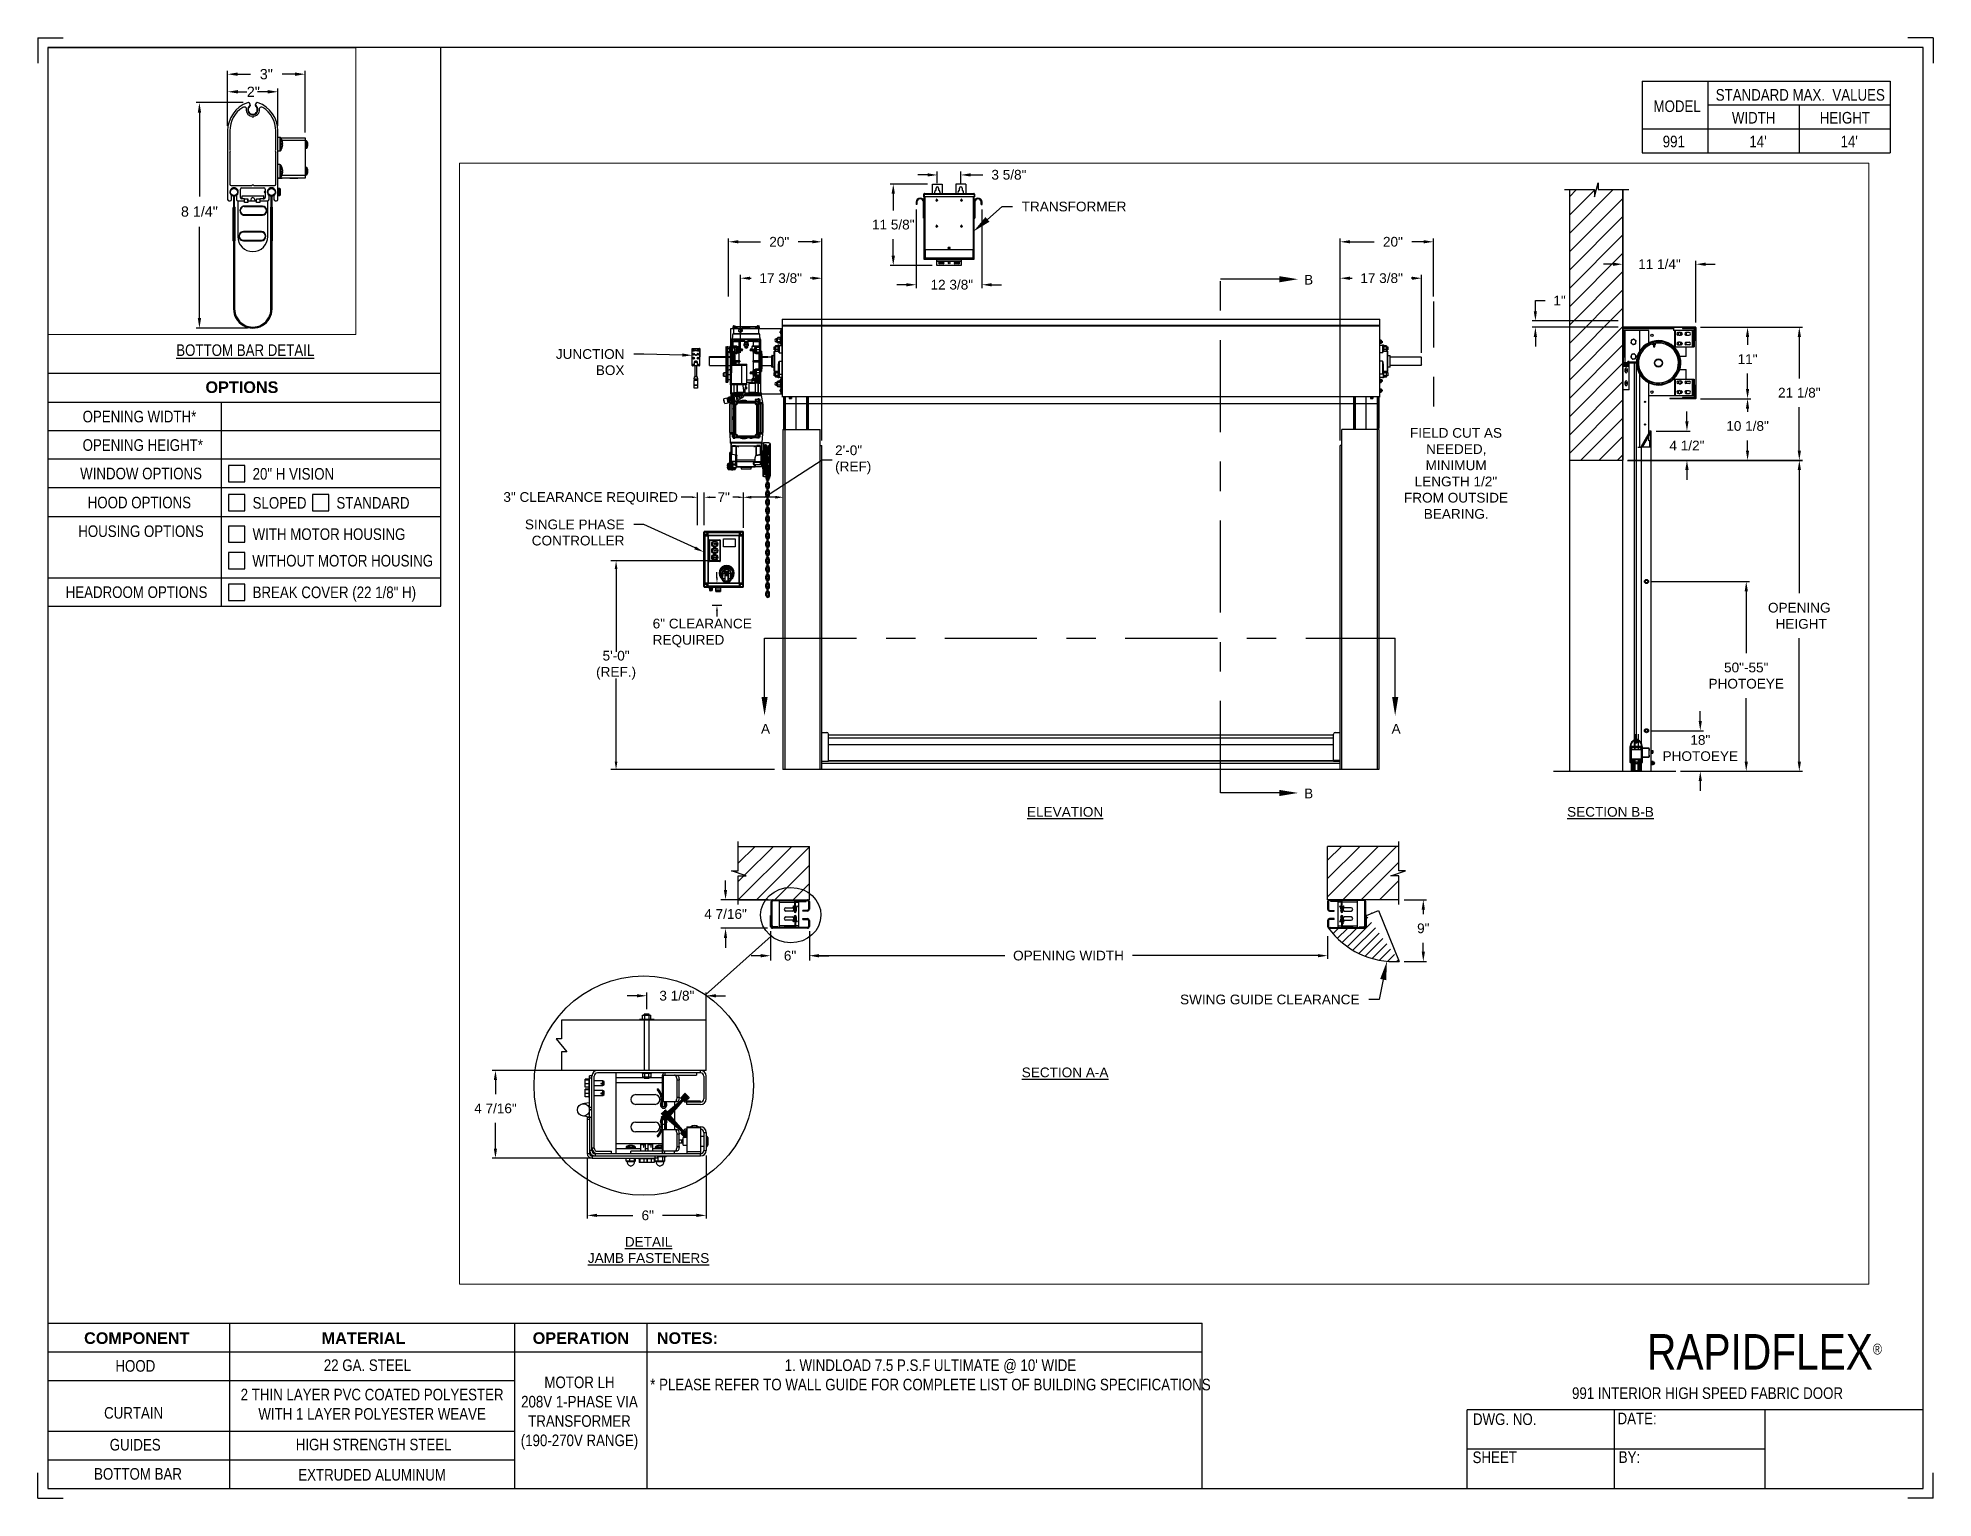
# Paper-space layout '991 MOTOR LH 208V 1 PHASE' of a CAD drawing. Header units: inches. Extents: x 0.1 to 10.9, y 0.1 to 8.4.
# The model-space entities are those that its viewports show. They can reach past a viewport. Long polylines and large blocks are cut down to what shows.
import ezdxf
from ezdxf import colors
from ezdxf.entities.mleader import LeaderData, LeaderLine
from ezdxf.math import Vec2, Vec3

# ---------------------------------------------------------------- set-up
doc = ezdxf.new("R2010")
doc.units = ezdxf.units.IN
doc.header["$LTSCALE"] = 0.25
doc.header["$MEASUREMENT"] = 0
doc.linetypes.add('CENTER', pattern=[2, 1.25, -0.25, 0.25, -0.25])
doc.linetypes.add('PHANTOM2', pattern=[1.25, 0.625, -0.125, 0.125, -0.125, 0.125, -0.125])
for name, color, linetype in [('208V 1-PHASE 60HZ VIA TRANSFORMER (190-207 RANGE)', 4, 'Continuous'), ('ANNOTATIONS', 1, 'Continuous'), ('DETAILS', 4, 'Continuous'), ('HIDDEN', 6, 'PHANTOM2'), ('MOTOR LH', 7, 'Continuous'), ('SECTION CUTS', 6, 'CENTER'), ('STANDARD MOTOR LH', 7, 'Continuous'), ('TITLE BLOCK', 7, 'Continuous')]:
    doc.layers.add(name, color=color, linetype=linetype)
doc.styles.add('ARIAL', font='arial.ttf', dxfattribs={"height": 0.09375})
doc.styles.add('CADdetails-DIMENSIONS', font='ARIALN.TTF', dxfattribs={"height": 2.38})
doc.styles.add('ROMANS', font='Romans', dxfattribs={"height": 0.09375})
doc.styles.get("Standard").update_dxf_attribs({"font": 'romans.shx'})
doc.dimstyles.get("Standard").update_dxf_attribs({"dimscale": 60, "dimtxt": 0.0833, "dimasz": 0.0833, "dimexe": 0.0833, "dimexo": 0.04, "dimgap": 0.09, "dimtad": 0, "dimtih": 1, "dimtoh": 1, "dimdec": 4, "dimzin": 1, "dimdsep": 46, "dimlunit": 4, "dimtxsty": 'Standard', "dimcen": 0.09, "dimclrt": 150, "dimadec": 4, "dimazin": 2, "dimtfac": 1, "dimtdec": 0, "dimtofl": 0, "dimtmove": 0, "dimatfit": 3, "dimfxl": 1, "dimtolj": 1, "dimtzin": 0, "dimlwd": -1, "dimlwe": -1, "dimarcsym": 1})
doc.dimstyles.new('STANDARD$0', dxfattribs={"dimtxt": 0.09375, "dimasz": 0.09375, "dimexe": 0.03125, "dimexo": 0.046875, "dimgap": 0.09, "dimtad": 0, "dimtih": 1, "dimtoh": 1, "dimdec": 4, "dimzin": 0, "dimdsep": 46, "dimtxsty": 'ARIAL', "dimcen": 0.09, "dimadec": 0, "dimazin": 0, "dimtfac": 1, "dimtdec": 4, "dimtofl": 0, "dimtmove": 0, "dimatfit": 1, "dimfxl": 1, "dimtolj": 1, "dimtzin": 0, "dimarcsym": 0})
pattern_1 = [(45, (24.91595, 34.54644), (-0.08838835, 0.08838835), [])]
pattern_2 = [(45, (203.81188, 227.0073), (-0.265165, 0.265165), []), (45, (203.98865, 227.0073), (-0.265165, 0.265165), [])]

psp = doc.layouts.new('991 MOTOR LH 208V 1 PHASE')

# ---------------------------------------------------------------- texts
at = {"layer": 'TITLE BLOCK', "attachment_point": 2, "style": 'CADdetails-DIMENSIONS'}
for s, width, insert, char_height in [('MODEL', 0.28815, (9.45, 8.068), 0.0664), ('STANDARD MAX.  VALUES', 1.75949, (10.155, 8.133), 0.06641), ('WIDTH', 0.42908, (9.888, 8.002), 0.0664), ('HEIGHT', 0.42908, (10.41, 8.002), 0.0664), ('991', 0.29952, (9.431, 7.866), 0.0664)]:
    psp.add_mtext_dynamic_manual_height_columns(s, width=width, gutter_width=1.363, heights=[0], dxfattribs=dict(at, insert=insert, char_height=char_height))
at = {"layer": 'TITLE BLOCK', "style": 'CADdetails-DIMENSIONS'}
for s, insert, char_height, width, attachment_point in [("14'", (9.913, 7.866), 0.0664, 1.75949, 2), ("14'", (10.435, 7.866), 0.0664, 1.75949, 2), ('{\\LBOTTOM BAR DETAIL}', (1.254, 6.672), 0.06641, 1.75949, 2), ('{\\fArial|b1|i0|c0|p34;OPTIONS}', (1.235, 6.46), 0.06641, 1.75949, 2), ('OPENING WIDTH*', (0.323, 6.292), 0.06641, 1.30693, 1), ('OPENING HEIGHT*', (0.323, 6.129), 0.06641, 1.30693, 1), ('WINDOW OPTIONS', (0.309, 5.966), 0.06641, 1.30693, 1), ('20" H VISION', (1.296, 5.964), 0.06641, 1.23928, 1), ('HOOD OPTIONS', (0.352, 5.8), 0.06641, 1.30693, 1), ('SLOPED', (1.296, 5.798), 0.0664, 1.23928, 1), ('STANDARD', (1.776, 5.798), 0.0664, 1.23928, 1), ('HOUSING OPTIONS', (0.298, 5.636), 0.06641, 1.30693, 1), ('WITH MOTOR HOUSING', (1.296, 5.619), 0.06641, 1.23928, 1), ('WITHOUT MOTOR HOUSING', (1.294, 5.467), 0.06641, 1.53035, 1), ('HEADROOM OPTIONS', (0.226, 5.287), 0.06641, 0.82215, 1), ('BREAK COVER (22 1/8" H)', (1.296, 5.286), 0.06641, 1.23928, 1), ('{\\fArial|b1|i0|c0|p34;COMPONENT}', (0.633, 1.018), 0.06641, 1.75949, 2), ('{\\fArial|b1|i0|c0|p34;MATERIAL}', (1.931, 1.018), 0.06641, 1.75949, 2), ('{\\fArial|b1|i0|c0|p34;OPERATION}', (3.175, 1.018), 0.06641, 1.75949, 2), ('{\\fArial|b1|i0|c0|p34;NOTES:}', (3.785, 1.018), 0.06641, 1.75949, 2), ('\\A1;RAPIDFLEX{\\H0.30337x;\\S® ^ ;}', (10.642, 1.008), 0.20312, 2.03069, 3), ('HOOD', (0.625, 0.859), 0.0664, 1.75949, 2), ('22 GA. STEEL', (1.953, 0.863), 0.06641, 1.75949, 2), ('MOTOR LH\\P208V 1-PHASE VIA TRANSFORMER (190-270V RANGE)', (3.167, 0.765), 0.06641, 0.76554, 2), ("1. WINDLOAD 7.5 P.S.F ULTIMATE @ 10' WIDE\\P* PLEASE REFER TO WALL GUIDE FOR COMPLETE LIST OF BUILDING SPECIFICATIONS", (5.176, 0.863), 0.06641, 3.11182, 2), ('2 THIN LAYER PVC COATED POLYESTER\\PWITH 1 LAYER POLYESTER WEAVE', (1.98, 0.695), 0.06641, 1.75949, 2), ('991 INTERIOR HIGH SPEED FABRIC DOOR', (9.624, 0.703), 0.06641, 1.75949, 2), ('\\PCURTAIN', (0.615, 0.701), 0.0664, 1.75949, 2), ('DWG. NO.', (8.463, 0.554), 0.0664, 1.75949, 2), ('DATE:', (9.221, 0.558), 0.0664, 1.75949, 2), ('GUIDES', (0.624, 0.408), 0.0664, 1.75949, 2), ('HIGH STRENGTH STEEL', (1.989, 0.409), 0.06641, 1.75949, 2), ('SHEET', (8.406, 0.336), 0.0664, 1.75949, 2), ('BY:', (9.177, 0.337), 0.0664, 1.75949, 2), ('BOTTOM BAR', (0.64, 0.241), 0.0664, 1.75949, 2), ('EXTRUDED ALUMINUM', (1.98, 0.236), 0.06641, 1.75949, 2)]:
    psp.add_mtext(s, dxfattribs=dict(at, insert=insert, char_height=char_height, width=width, attachment_point=attachment_point))

msp = doc.modelspace()

# ---------------------------------------------------------------- texts
at = {"layer": 'ANNOTATIONS', "char_height": 0.09375, "style": 'ARIAL'}
for s, insert, width, attachment_point in [('\\pi0.09317;FIELD CUT AS \\P\\pi0.24799;NEEDED, \\P\\pi0.24348;MINIMUM \\P\\pi0.13806;LENGTH 1/2" \\P\\pi0.03513;FROM OUTSIDE \\P\\pi0.22583;BEARING.', (207.51392, 243.41473), 1.0565623, 1), ('{\\LELEVATION}', (204.27907, 239.75886), 3.0834986, 2), ('{\\LSECTION B-B}', (209.54112, 239.75886), 1.3823677, 2), ('{\\LSECTION A-A}', (204.27907, 237.24567), 1.3823677, 2), ('{\\LDETAIL\\PJAMB FASTENERS}', (200.26017, 235.61132), 1.3823677, 2)]:
    msp.add_mtext(s, dxfattribs=dict(at, insert=insert, width=width, attachment_point=attachment_point))
for s, insert, attachment_point in [('2\'-0"\\P(REF)', (202.0599, 243.10781), 4), ('3" CLEARANCE REQUIRED', (198.85929, 242.73628), 4), ('7"', (201.04435, 242.74689), 6), ('6" CLEARANCE\\PREQUIRED', (200.29976, 241.43723), 4), ('5\'-0"\\P(REF.)', (199.94656, 241.12634), 5), ('\\A1;2"', (196.14622, 237.59932), 5)]:
    msp.add_mtext(s, dxfattribs=dict(at, insert=insert, attachment_point=attachment_point))
at = {"layer": 'SECTION CUTS', "style": 'ARIAL'}
for s, p in [('B', (206.5853, 244.79841)), ('A', (201.34481, 240.46666)), ('A', (207.42937, 240.46666)), ('B', (206.5853, 239.84254))]:
    msp.add_text(s, height=0.09375, dxfattribs=at).set_placement(p)

# ---------------------------------------------------------------- blocks, each defined once
blk = doc.blocks.new('*D252')
at = {"layer": 'ANNOTATIONS', "color": 0, "lineweight": -2, "transparency": 16777216}
for p, q in [((201.437, 238.56), (201.437, 238.277)), ((201.812, 238.56), (201.812, 238.277)), ((201.343, 238.324), (201.249, 238.324)), ((201.906, 238.324), (201.999, 238.324))]:
    blk.add_line(p, q, dxfattribs=at)
at = {"layer": 'ANNOTATIONS', "color": 0, "transparency": 16777216}
for points in [[(201.343, 238.34), (201.343, 238.308), (201.437, 238.324)], [(201.906, 238.34), (201.906, 238.308), (201.812, 238.324)]]:
    blk.add_solid(points, dxfattribs=at)
at = {"layer": 'defpoints', "color": 0, "transparency": 16777216}
for p in [(201.437, 238.607), (201.812, 238.607), (201.812, 238.324)]:
    blk.add_point(p, dxfattribs=at)
at = {"layer": 'ANNOTATIONS', "color": 0, "transparency": 16777216, "insert": (201.625, 238.324), "char_height": 0.0938, "attachment_point": 5, "style": 'ARIAL'}
blk.add_mtext('\\A1;6"', dxfattribs=at)
blk = doc.blocks.new('*D253')
at = {"layer": 'ANNOTATIONS', "color": 0, "lineweight": -2, "transparency": 16777216}
for p, q in [((210.41, 244.387), (210.895, 244.387)), ((210.864, 244.294), (210.864, 244.217)), ((210.864, 243.791), (210.864, 243.942)), ((210.41, 243.697), (210.895, 243.697))]:
    blk.add_line(p, q, dxfattribs=at)
at = {"layer": 'ANNOTATIONS', "color": 0, "transparency": 16777216}
for points in [[(210.848, 244.294), (210.879, 244.294), (210.864, 244.387)], [(210.848, 243.791), (210.879, 243.791), (210.864, 243.697)]]:
    blk.add_solid(points, dxfattribs=at)
at = {"layer": 'defpoints', "color": 0, "transparency": 16777216}
for p in [(210.363, 244.387), (210.864, 244.387), (210.363, 243.697)]:
    blk.add_point(p, dxfattribs=at)
at = {"layer": 'ANNOTATIONS', "color": 0, "transparency": 16777216, "insert": (210.864, 244.08), "char_height": 0.0938, "attachment_point": 5, "style": 'ARIAL'}
blk.add_mtext('\\A1;11"', dxfattribs=at)
blk = doc.blocks.new('*D254')
at = {"layer": 'ANNOTATIONS', "color": 0, "lineweight": -2, "transparency": 16777216}
for p, q in [((209.567, 244.995), (209.473, 244.995)), ((209.66, 244.433), (209.66, 245.026)), ((210.365, 244.433), (210.365, 245.026)), ((210.459, 244.995), (210.552, 244.995))]:
    blk.add_line(p, q, dxfattribs=at)
at = {"layer": 'ANNOTATIONS', "color": 0, "transparency": 16777216}
for points in [[(209.567, 245.01), (209.567, 244.979), (209.66, 244.995)], [(210.459, 245.01), (210.459, 244.979), (210.365, 244.995)]]:
    blk.add_solid(points, dxfattribs=at)
at = {"layer": 'defpoints', "color": 0, "transparency": 16777216}
for p in [(209.66, 244.995), (209.66, 244.386), (210.365, 244.386)]:
    blk.add_point(p, dxfattribs=at)
at = {"layer": 'ANNOTATIONS', "color": 0, "transparency": 16777216, "insert": (210.014, 244.995), "char_height": 0.09375, "attachment_point": 5, "style": 'ARIAL'}
blk.add_mtext('\\A1;11 1/4"', dxfattribs=at)
blk = doc.blocks.new('*D250')
at = {"layer": 'ANNOTATIONS', "color": 0, "lineweight": -2, "transparency": 16777216}
for p, q in [((206.933, 243.293), (206.933, 244.891)), ((207.027, 244.86), (207.048, 244.86)), ((207.625, 244.86), (207.618, 244.86)), ((207.718, 244.139), (207.718, 244.891))]:
    blk.add_line(p, q, dxfattribs=at)
at = {"layer": 'ANNOTATIONS', "color": 0, "transparency": 16777216}
for points in [[(207.027, 244.875), (207.027, 244.844), (206.933, 244.86)], [(207.625, 244.875), (207.625, 244.844), (207.718, 244.86)]]:
    blk.add_solid(points, dxfattribs=at)
at = {"layer": 'defpoints', "color": 0, "transparency": 16777216}
for p in [(206.933, 244.86), (207.718, 244.092), (206.933, 243.246)]:
    blk.add_point(p, dxfattribs=at)
at = {"layer": 'ANNOTATIONS', "color": 0, "transparency": 16777216, "insert": (207.333, 244.86), "char_height": 0.09375, "attachment_point": 5, "style": 'ARIAL'}
blk.add_mtext('\\A1;17 3/8"', dxfattribs=at)
blk = doc.blocks.new('*D251')
at = {"layer": 'ANNOTATIONS', "color": 0, "lineweight": -2, "transparency": 16777216}
for p, q in [((206.933, 243.293), (206.933, 245.242)), ((207.027, 245.211), (207.261, 245.211)), ((207.739, 245.211), (207.623, 245.211)), ((207.833, 244.682), (207.833, 245.242))]:
    blk.add_line(p, q, dxfattribs=at)
at = {"layer": 'ANNOTATIONS', "color": 0, "transparency": 16777216}
for points in [[(207.027, 245.227), (207.027, 245.196), (206.933, 245.211)], [(207.739, 245.227), (207.739, 245.196), (207.833, 245.211)]]:
    blk.add_solid(points, dxfattribs=at)
at = {"layer": 'defpoints', "color": 0, "transparency": 16777216}
for p in [(206.933, 245.211), (207.833, 244.635), (206.933, 243.246)]:
    blk.add_point(p, dxfattribs=at)
at = {"layer": 'ANNOTATIONS', "color": 0, "transparency": 16777216, "insert": (207.442, 245.211), "char_height": 0.0938, "attachment_point": 5, "style": 'ARIAL'}
blk.add_mtext('\\A1;20"', dxfattribs=at)
blk = doc.blocks.new('*D248')
at = {"layer": 'ANNOTATIONS', "color": 0, "lineweight": -2, "transparency": 16777216}
for p, q in [((210.279, 243.48), (210.279, 243.573)), ((209.982, 243.386), (210.31, 243.386)), ((209.707, 243.103), (210.31, 243.103)), ((210.279, 243.01), (210.279, 242.916))]:
    blk.add_line(p, q, dxfattribs=at)
at = {"layer": 'ANNOTATIONS', "color": 0, "transparency": 16777216}
for points in [[(210.263, 243.48), (210.295, 243.48), (210.279, 243.386)], [(210.263, 243.01), (210.295, 243.01), (210.279, 243.103)]]:
    blk.add_solid(points, dxfattribs=at)
at = {"layer": 'defpoints', "color": 0, "transparency": 16777216}
for p in [(209.935, 243.386), (210.279, 243.386), (209.66, 243.103)]:
    blk.add_point(p, dxfattribs=at)
at = {"layer": 'ANNOTATIONS', "color": 0, "transparency": 16777216, "insert": (210.279, 243.245), "char_height": 0.0938, "attachment_point": 5, "style": 'ARIAL'}
blk.add_mtext('\\A1;4 1/2"', dxfattribs=at)
blk = doc.blocks.new('*D249')
at = {"layer": 'ANNOTATIONS', "color": 0, "lineweight": -2, "transparency": 16777216}
for p, q in [((210.41, 243.697), (210.895, 243.697)), ((210.864, 243.603), (210.864, 243.572)), ((210.864, 243.197), (210.864, 243.295)), ((209.707, 243.103), (210.895, 243.103))]:
    blk.add_line(p, q, dxfattribs=at)
at = {"layer": 'ANNOTATIONS', "color": 0, "transparency": 16777216}
for points in [[(210.848, 243.603), (210.879, 243.603), (210.864, 243.697)], [(210.848, 243.197), (210.879, 243.197), (210.864, 243.103)]]:
    blk.add_solid(points, dxfattribs=at)
at = {"layer": 'defpoints', "color": 0, "transparency": 16777216}
for p in [(210.363, 243.697), (209.66, 243.103), (210.864, 243.103)]:
    blk.add_point(p, dxfattribs=at)
at = {"layer": 'ANNOTATIONS', "color": 0, "transparency": 16777216, "insert": (210.864, 243.434), "char_height": 0.09375, "attachment_point": 5, "style": 'ARIAL'}
blk.add_mtext('\\A1;10 1/8"', dxfattribs=at)
blk = doc.blocks.new('*D243')
at = {"layer": 'ANNOTATIONS', "color": 0, "lineweight": -2, "transparency": 16777216}
for p, q in [((210.408, 240.588), (210.408, 240.682)), ((209.935, 240.495), (210.439, 240.495)), ((210.218, 240.103), (210.439, 240.103)), ((210.408, 240.01), (210.408, 239.916))]:
    blk.add_line(p, q, dxfattribs=at)
at = {"layer": 'ANNOTATIONS', "color": 0, "transparency": 16777216}
for points in [[(210.392, 240.588), (210.423, 240.588), (210.408, 240.495)], [(210.392, 240.01), (210.423, 240.01), (210.408, 240.103)]]:
    blk.add_solid(points, dxfattribs=at)
at = {"layer": 'defpoints', "color": 0, "transparency": 16777216}
for p in [(209.888, 240.495), (210.408, 240.495), (210.171, 240.103)]:
    blk.add_point(p, dxfattribs=at)
at = {"layer": 'ANNOTATIONS', "color": 0, "transparency": 16777216, "insert": (210.408, 240.327), "char_height": 0.0938, "attachment_point": 5, "style": 'ARIAL'}
blk.add_mtext('\\A1;18"\\PPHOTOEYE', dxfattribs=at)
blk = doc.blocks.new('*D244')
at = {"layer": 'ANNOTATIONS', "color": 0, "lineweight": -2, "transparency": 16777216}
for p, q in [((209.935, 241.934), (210.882, 241.934)), ((210.851, 241.84), (210.851, 241.243)), ((210.851, 240.197), (210.851, 240.809)), ((210.218, 240.103), (210.882, 240.103))]:
    blk.add_line(p, q, dxfattribs=at)
at = {"layer": 'ANNOTATIONS', "color": 0, "transparency": 16777216}
for points in [[(210.836, 241.84), (210.867, 241.84), (210.851, 241.934)], [(210.836, 240.197), (210.867, 240.197), (210.851, 240.103)]]:
    blk.add_solid(points, dxfattribs=at)
at = {"layer": 'defpoints', "color": 0, "transparency": 16777216}
for p in [(209.888, 241.934), (210.851, 241.934), (210.171, 240.103)]:
    blk.add_point(p, dxfattribs=at)
at = {"layer": 'ANNOTATIONS', "color": 0, "transparency": 16777216, "insert": (210.851, 241.026), "char_height": 0.09375, "attachment_point": 5, "style": 'ARIAL'}
blk.add_mtext('\\A1;50"-55"\\PPHOTOEYE', dxfattribs=at)
blk = doc.blocks.new('*D245')
at = {"layer": 'ANNOTATIONS', "color": 0, "lineweight": -2, "transparency": 16777216}
for p, q in [((201.003, 238.958), (201.003, 239.051)), ((201.415, 238.864), (200.956, 238.864)), ((201.408, 238.589), (200.956, 238.589)), ((201.003, 238.495), (201.003, 238.401))]:
    blk.add_line(p, q, dxfattribs=at)
at = {"layer": 'ANNOTATIONS', "color": 0, "transparency": 16777216}
for points in [[(200.987, 238.958), (201.018, 238.958), (201.003, 238.864)], [(200.987, 238.495), (201.018, 238.495), (201.003, 238.589)]]:
    blk.add_solid(points, dxfattribs=at)
at = {"layer": 'defpoints', "color": 0, "transparency": 16777216}
for p in [(201.462, 238.864), (201.003, 238.589), (201.455, 238.589)]:
    blk.add_point(p, dxfattribs=at)
at = {"layer": 'ANNOTATIONS', "color": 0, "transparency": 16777216, "insert": (201.003, 238.726), "char_height": 0.09375, "attachment_point": 5, "style": 'ARIAL'}
blk.add_mtext('\\A1;4 7/16"', dxfattribs=at)
blk = doc.blocks.new('*D246')
at = {"layer": 'ANNOTATIONS', "color": 0, "lineweight": -2, "transparency": 16777216}
for p, q in [((196.053, 237.5), (195.621, 237.5)), ((195.652, 237.407), (195.652, 236.64)), ((195.652, 235.529), (195.652, 236.363)), ((196.094, 235.435), (195.621, 235.435))]:
    blk.add_line(p, q, dxfattribs=at)
at = {"layer": 'ANNOTATIONS', "color": 0, "transparency": 16777216}
for points in [[(195.637, 237.407), (195.668, 237.407), (195.652, 237.5)], [(195.637, 235.529), (195.668, 235.529), (195.652, 235.435)]]:
    blk.add_solid(points, dxfattribs=at)
at = {"layer": 'defpoints', "color": 0, "transparency": 16777216}
for p in [(196.1, 237.5), (195.652, 235.435), (196.141, 235.435)]:
    blk.add_point(p, dxfattribs=at)
at = {"layer": 'ANNOTATIONS', "color": 0, "transparency": 16777216, "insert": (195.652, 236.502), "char_height": 0.0938, "attachment_point": 5, "style": 'ARIAL'}
blk.add_mtext('\\A1;8 1/4"', dxfattribs=at)
blk = doc.blocks.new('*D247')
at = {"layer": 'ANNOTATIONS', "color": 0, "lineweight": -2, "transparency": 16777216}
for p, q in [((195.91, 237.288), (195.91, 237.792)), ((196.621, 237.225), (196.621, 237.792)), ((196.004, 237.76), (196.121, 237.76)), ((196.528, 237.76), (196.409, 237.76))]:
    blk.add_line(p, q, dxfattribs=at)
at = {"layer": 'ANNOTATIONS', "color": 0, "transparency": 16777216}
for points in [[(196.004, 237.776), (196.004, 237.745), (195.91, 237.76)], [(196.528, 237.776), (196.528, 237.745), (196.621, 237.76)]]:
    blk.add_solid(points, dxfattribs=at)
at = {"layer": 'defpoints', "color": 0, "transparency": 16777216}
for p in [(195.91, 237.76), (195.91, 237.241), (196.621, 237.178)]:
    blk.add_point(p, dxfattribs=at)
at = {"layer": 'ANNOTATIONS', "color": 0, "transparency": 16777216, "insert": (196.265, 237.76), "char_height": 0.0938, "attachment_point": 5, "style": 'ARIAL'}
blk.add_mtext('\\A1;3"', dxfattribs=at)
blk = doc.blocks.new('*D233')
at = {"layer": 'ANNOTATIONS', "color": 0, "lineweight": -2, "transparency": 16777216}
for p, q in [((199.72, 237.217), (198.751, 237.217)), ((198.783, 237.124), (198.783, 236.989)), ((198.783, 236.464), (198.783, 236.712)), ((199.713, 236.37), (198.751, 236.37))]:
    blk.add_line(p, q, dxfattribs=at)
at = {"layer": 'ANNOTATIONS', "color": 0, "transparency": 16777216}
for points in [[(198.767, 237.124), (198.798, 237.124), (198.783, 237.217)], [(198.767, 236.464), (198.798, 236.464), (198.783, 236.37)]]:
    blk.add_solid(points, dxfattribs=at)
at = {"layer": 'defpoints', "color": 0, "transparency": 16777216}
for p in [(199.767, 237.217), (198.783, 236.37), (199.76, 236.37)]:
    blk.add_point(p, dxfattribs=at)
at = {"layer": 'ANNOTATIONS', "color": 0, "transparency": 16777216, "insert": (198.783, 236.851), "char_height": 0.09375, "attachment_point": 5, "style": 'ARIAL'}
blk.add_mtext('\\A1;4 7/16"', dxfattribs=at)
blk = doc.blocks.new('*D234')
at = {"layer": 'ANNOTATIONS', "color": 0, "lineweight": -2, "transparency": 16777216}
for p, q in [((200.243, 237.809), (200.243, 237.969)), ((200.816, 237.587), (200.816, 237.969)), ((200.149, 237.938), (200.055, 237.938)), ((200.91, 237.938), (201.004, 237.938))]:
    blk.add_line(p, q, dxfattribs=at)
at = {"layer": 'ANNOTATIONS', "color": 0, "transparency": 16777216}
for points in [[(200.149, 237.953), (200.149, 237.922), (200.243, 237.938)], [(200.91, 237.953), (200.91, 237.922), (200.816, 237.938)]]:
    blk.add_solid(points, dxfattribs=at)
at = {"layer": 'defpoints', "color": 0, "transparency": 16777216}
for p in [(200.816, 237.938), (200.243, 237.762), (200.816, 237.54)]:
    blk.add_point(p, dxfattribs=at)
at = {"layer": 'ANNOTATIONS', "color": 0, "transparency": 16777216, "insert": (200.533, 237.938), "char_height": 0.0938, "attachment_point": 5, "style": 'ARIAL'}
blk.add_mtext('\\A1;3 1/8"', dxfattribs=at)
blk = doc.blocks.new('*D235')
at = {"layer": 'ANNOTATIONS', "color": 0, "lineweight": -2, "transparency": 16777216}
for p, q in [((210.41, 244.387), (211.395, 244.387)), ((211.363, 244.294), (211.363, 243.893)), ((211.363, 243.197), (211.363, 243.616)), ((209.707, 243.103), (211.395, 243.103))]:
    blk.add_line(p, q, dxfattribs=at)
at = {"layer": 'ANNOTATIONS', "color": 0, "transparency": 16777216}
for points in [[(211.348, 244.294), (211.379, 244.294), (211.363, 244.387)], [(211.348, 243.197), (211.379, 243.197), (211.363, 243.103)]]:
    blk.add_solid(points, dxfattribs=at)
at = {"layer": 'defpoints', "color": 0, "transparency": 16777216}
for p in [(210.363, 244.387), (211.363, 244.387), (209.66, 243.103)]:
    blk.add_point(p, dxfattribs=at)
at = {"layer": 'ANNOTATIONS', "color": 0, "transparency": 16777216, "insert": (211.363, 243.755), "char_height": 0.09375, "attachment_point": 5, "style": 'ARIAL'}
blk.add_mtext('\\A1;21 1/8"', dxfattribs=at)
blk = doc.blocks.new('*D236')
at = {"layer": 'ANNOTATIONS', "color": 0, "lineweight": -2, "transparency": 16777216}
for p, q in [((208.817, 244.542), (208.817, 244.645)), ((208.817, 244.645), (208.91, 244.645)), ((209.615, 244.448), (208.785, 244.448)), ((209.615, 244.387), (208.785, 244.387)), ((208.817, 244.294), (208.817, 244.2))]:
    blk.add_line(p, q, dxfattribs=at)
at = {"layer": 'ANNOTATIONS', "color": 0, "transparency": 16777216}
for points in [[(208.801, 244.542), (208.832, 244.542), (208.817, 244.448)], [(208.801, 244.294), (208.832, 244.294), (208.817, 244.387)]]:
    blk.add_solid(points, dxfattribs=at)
at = {"layer": 'defpoints', "color": 0, "transparency": 16777216}
for p in [(208.817, 244.387), (209.662, 244.448), (209.662, 244.387)]:
    blk.add_point(p, dxfattribs=at)
at = {"layer": 'ANNOTATIONS', "color": 0, "transparency": 16777216, "insert": (209.05, 244.645), "char_height": 0.0938, "attachment_point": 5, "style": 'ARIAL'}
blk.add_mtext('\\A1;1"', dxfattribs=at)
blk = doc.blocks.new('*D237')
at = {"layer": 'ANNOTATIONS', "color": 0, "lineweight": -2, "transparency": 16777216}
for p, q in [((201.147, 244.139), (201.147, 244.891)), ((201.24, 244.86), (201.25, 244.86)), ((201.839, 244.86), (201.82, 244.86)), ((201.933, 243.293), (201.933, 244.891))]:
    blk.add_line(p, q, dxfattribs=at)
at = {"layer": 'ANNOTATIONS', "color": 0, "transparency": 16777216}
for points in [[(201.24, 244.875), (201.24, 244.844), (201.147, 244.86)], [(201.839, 244.875), (201.839, 244.844), (201.933, 244.86)]]:
    blk.add_solid(points, dxfattribs=at)
at = {"layer": 'defpoints', "color": 0, "transparency": 16777216}
for p in [(201.147, 244.86), (201.147, 244.092), (201.933, 243.246)]:
    blk.add_point(p, dxfattribs=at)
at = {"layer": 'ANNOTATIONS', "color": 0, "transparency": 16777216, "insert": (201.535, 244.86), "char_height": 0.09375, "attachment_point": 5, "style": 'ARIAL'}
blk.add_mtext('\\A1;17 3/8"', dxfattribs=at)
blk = doc.blocks.new('*D238')
at = {"layer": 'ANNOTATIONS', "color": 0, "lineweight": -2, "transparency": 16777216}
for p, q in [((201.032, 244.682), (201.032, 245.242)), ((201.126, 245.211), (201.34, 245.211)), ((201.839, 245.211), (201.702, 245.211)), ((201.933, 243.293), (201.933, 245.242))]:
    blk.add_line(p, q, dxfattribs=at)
at = {"layer": 'ANNOTATIONS', "color": 0, "transparency": 16777216}
for points in [[(201.126, 245.227), (201.126, 245.196), (201.032, 245.211)], [(201.839, 245.227), (201.839, 245.196), (201.933, 245.211)]]:
    blk.add_solid(points, dxfattribs=at)
at = {"layer": 'defpoints', "color": 0, "transparency": 16777216}
for p in [(201.032, 245.211), (201.032, 244.635), (201.933, 243.246)]:
    blk.add_point(p, dxfattribs=at)
at = {"layer": 'ANNOTATIONS', "color": 0, "transparency": 16777216, "insert": (201.521, 245.211), "char_height": 0.0938, "attachment_point": 5, "style": 'ARIAL'}
blk.add_mtext('\\A1;20"', dxfattribs=at)
blk = doc.blocks.new('*D239')
at = {"layer": 'ANNOTATIONS', "color": 0, "linetype": 'ByBlock', "lineweight": -2, "transparency": 16777216}
for p, q in [((207.55, 238.864), (207.767, 238.864)), ((207.735, 238.77), (207.735, 238.725)), ((207.735, 238.362), (207.735, 238.45)), ((207.55, 238.268), (207.767, 238.268))]:
    blk.add_line(p, q, dxfattribs=at)
at = {"layer": 'ANNOTATIONS', "color": 0, "transparency": 16777216}
for points in [[(207.72, 238.77), (207.751, 238.77), (207.735, 238.864)], [(207.72, 238.362), (207.751, 238.362), (207.735, 238.268)]]:
    blk.add_solid(points, dxfattribs=at)
at = {"layer": 'defpoints', "color": 0, "transparency": 16777216}
for p in [(207.503, 238.864), (207.735, 238.864), (207.503, 238.268)]:
    blk.add_point(p, dxfattribs=at)
at = {"layer": 'ANNOTATIONS', "color": 0, "transparency": 16777216, "insert": (207.735, 238.588), "char_height": 0.0938, "attachment_point": 5, "style": 'ARIAL'}
blk.add_mtext('\\A1;9"', dxfattribs=at)
blk = doc.blocks.new('*D240')
at = {"layer": 'ANNOTATIONS', "color": 0, "lineweight": -2, "transparency": 16777216}
for p, q in [((199.669, 236.369), (199.669, 235.788)), ((200.816, 236.397), (200.816, 235.788)), ((199.763, 235.819), (200.108, 235.819)), ((200.722, 235.819), (200.396, 235.819))]:
    blk.add_line(p, q, dxfattribs=at)
at = {"layer": 'ANNOTATIONS', "color": 0, "transparency": 16777216}
for points in [[(199.763, 235.835), (199.763, 235.804), (199.669, 235.819)], [(200.722, 235.835), (200.722, 235.804), (200.816, 235.819)]]:
    blk.add_solid(points, dxfattribs=at)
at = {"layer": 'defpoints', "color": 0, "transparency": 16777216}
for p in [(199.669, 236.416), (200.816, 236.444), (200.816, 235.819)]:
    blk.add_point(p, dxfattribs=at)
at = {"layer": 'ANNOTATIONS', "color": 0, "transparency": 16777216, "insert": (200.252, 235.819), "char_height": 0.0938, "attachment_point": 5, "style": 'ARIAL'}
blk.add_mtext('\\A1;6"', dxfattribs=at)
blk = doc.blocks.new('*D241')
at = {"layer": 'ANNOTATIONS', "color": 0, "lineweight": -2, "transparency": 16777216}
for p, q in [((201.812, 238.513), (201.812, 238.293)), ((206.812, 238.513), (206.812, 238.293)), ((201.906, 238.325), (203.696, 238.325)), ((206.718, 238.325), (204.928, 238.325))]:
    blk.add_line(p, q, dxfattribs=at)
at = {"layer": 'ANNOTATIONS', "color": 0, "transparency": 16777216}
for points in [[(201.906, 238.34), (201.906, 238.309), (201.812, 238.325)], [(206.718, 238.34), (206.718, 238.309), (206.812, 238.325)]]:
    blk.add_solid(points, dxfattribs=at)
at = {"layer": 'defpoints', "color": 0, "transparency": 16777216}
for p in [(201.812, 238.56), (206.812, 238.56), (206.812, 238.325)]:
    blk.add_point(p, dxfattribs=at)
at = {"layer": 'ANNOTATIONS', "color": 0, "transparency": 16777216, "insert": (204.312, 238.325), "char_height": 0.09375, "attachment_point": 5, "style": 'ARIAL'}
blk.add_mtext('\\A1;OPENING WIDTH', dxfattribs=at)
blk = doc.blocks.new('*D242')
at = {"layer": 'ANNOTATIONS', "color": 0, "lineweight": -2, "transparency": 16777216}
for p, q in [((209.754, 243.103), (211.395, 243.103)), ((211.363, 243.01), (211.363, 241.821)), ((211.363, 240.197), (211.363, 241.386)), ((210.264, 240.103), (211.395, 240.103))]:
    blk.add_line(p, q, dxfattribs=at)
at = {"layer": 'ANNOTATIONS', "color": 0, "transparency": 16777216}
for points in [[(211.348, 243.01), (211.379, 243.01), (211.363, 243.103)], [(211.348, 240.197), (211.379, 240.197), (211.363, 240.103)]]:
    blk.add_solid(points, dxfattribs=at)
at = {"layer": 'defpoints', "color": 0, "transparency": 16777216}
for p in [(209.707, 243.103), (211.363, 243.103), (210.218, 240.103)]:
    blk.add_point(p, dxfattribs=at)
at = {"layer": 'ANNOTATIONS', "color": 0, "transparency": 16777216, "insert": (211.363, 241.603), "char_height": 0.09375, "attachment_point": 5, "style": 'ARIAL'}
blk.add_mtext('\\A1;OPENING\\P HEIGHT', dxfattribs=at)
blk = doc.blocks.new('*D230')
at = {"layer": 'ANNOTATIONS', "color": 0, "lineweight": -2, "transparency": 16777216}
for p, q in [((202.953, 245.768), (202.59, 245.768)), ((202.621, 245.674), (202.621, 245.514)), ((202.621, 245.077), (202.621, 245.237)), ((202.996, 244.983), (202.59, 244.983))]:
    blk.add_line(p, q, dxfattribs=at)
at = {"layer": 'ANNOTATIONS', "color": 0, "transparency": 16777216}
for points in [[(202.605, 245.674), (202.637, 245.674), (202.621, 245.768)], [(202.605, 245.077), (202.637, 245.077), (202.621, 244.983)]]:
    blk.add_solid(points, dxfattribs=at)
at = {"layer": 'defpoints', "color": 0, "transparency": 16777216}
for p in [(202.999, 245.768), (202.621, 244.983), (203.042, 244.983)]:
    blk.add_point(p, dxfattribs=at)
at = {"layer": 'ANNOTATIONS', "color": 0, "transparency": 16777216, "insert": (202.621, 245.424), "char_height": 0.09375, "attachment_point": 2, "style": 'ARIAL'}
blk.add_mtext('\\A1;11 5/8"', dxfattribs=at)
blk = doc.blocks.new('*D231')
at = {"layer": 'ANNOTATIONS', "color": 0, "lineweight": -2, "transparency": 16777216}
for p, q in [((202.953, 245.856), (202.859, 245.856)), ((203.046, 245.776), (203.046, 245.888)), ((203.273, 245.776), (203.273, 245.888)), ((203.367, 245.856), (203.484, 245.856))]:
    blk.add_line(p, q, dxfattribs=at)
at = {"layer": 'ANNOTATIONS', "color": 0, "transparency": 16777216}
for points in [[(202.953, 245.872), (202.953, 245.841), (203.046, 245.856)], [(203.367, 245.872), (203.367, 245.841), (203.273, 245.856)]]:
    blk.add_solid(points, dxfattribs=at)
at = {"layer": 'defpoints', "color": 0, "transparency": 16777216}
for p in [(203.273, 245.856), (203.046, 245.729), (203.273, 245.729)]:
    blk.add_point(p, dxfattribs=at)
at = {"layer": 'ANNOTATIONS', "color": 0, "transparency": 16777216, "insert": (203.737, 245.905), "char_height": 0.0938, "attachment_point": 2, "style": 'ARIAL'}
blk.add_mtext('\\A1;3 5/8"', dxfattribs=at)
blk = doc.blocks.new('*D232')
at = {"layer": 'ANNOTATIONS', "color": 0, "lineweight": -2, "transparency": 16777216}
for p, q in [((202.842, 245.524), (202.842, 244.765)), ((203.477, 245.524), (203.477, 244.765)), ((202.748, 244.797), (202.654, 244.797)), ((203.571, 244.797), (203.665, 244.797))]:
    blk.add_line(p, q, dxfattribs=at)
at = {"layer": 'ANNOTATIONS', "color": 0, "transparency": 16777216}
for points in [[(202.748, 244.812), (202.748, 244.781), (202.842, 244.797)], [(203.571, 244.812), (203.571, 244.781), (203.477, 244.797)]]:
    blk.add_solid(points, dxfattribs=at)
at = {"layer": 'defpoints', "color": 0, "transparency": 16777216}
for p in [(202.842, 245.571), (203.477, 245.571), (203.477, 244.797)]:
    blk.add_point(p, dxfattribs=at)
at = {"layer": 'ANNOTATIONS', "color": 0, "transparency": 16777216, "insert": (203.186, 244.797), "char_height": 0.09375, "attachment_point": 5, "style": 'ARIAL'}
blk.add_mtext('\\A1;12 3/8"', dxfattribs=at)

# ---------------------------------------------------------------- dimensions: what is measured, and where the dimension line sits
at = {"layer": 'ANNOTATIONS'}
for base, p1, p2, text, picture, middle in [((203.2729, 245.85632), (203.04634, 245.72896), (203.2729, 245.72896), '3 5/8"', '*D231', (203.73672, 245.85632)), ((203.47735, 244.79665), (202.84188, 245.57084), (203.47735, 245.57084), '12 3/8"', '*D232', (203.18579, 244.79665)), ((201.0319, 245.21123), (201.93295, 243.24564), (201.0319, 244.63538), '20"', '*D238', (201.52128, 245.21123)), ((206.93295, 245.21123), (207.83325, 244.63538), (206.93295, 243.24564), '20"', '*D251', (207.44182, 245.21123)), ((209.66037, 244.99487), (210.36497, 244.38592), (209.66037, 244.38592), '11 1/4"', '*D254', (210.014, 244.99487)), ((201.14665, 244.85955), (201.93295, 243.24564), (201.14665, 244.09242), '17 3/8"', '*D237', (201.53497, 244.85955)), ((206.93295, 244.85955), (207.7185, 244.09242), (206.93295, 243.24564), '17 3/8"', '*D250', (207.33308, 244.85955)), ((200.81624, 237.93758), (200.24258, 237.76171), (200.81624, 237.54011), '3 1/8"', '*D234', (200.53345, 237.93758)), ((195.91045, 237.76029), (196.62145, 237.17845), (195.91045, 237.24075), '3"', '*D247', (196.26494, 237.76029)), ((200.81621, 235.81926), (199.66892, 236.41587), (200.81621, 236.44436), '6"', '*D240', (200.25235, 235.81926))]:
    dim = msp.add_linear_dim(base=base, p1=p1, p2=p2, text=text, dimstyle='STANDARD$0', dxfattribs=at)
    dim.commit()
    dim.dimension.update_dxf_attribs({"geometry": picture, "text_midpoint": middle, "dimtype": 160})
for base, p1, p2, text, picture, middle in [((202.62095, 244.98341), (202.99946, 245.76802), (203.04243, 244.98341), '11 5/8"', '*D230', (202.62095, 245.37572)), ((208.81652, 244.3874), (209.66197, 244.44842), (209.66185, 244.3874), '1"', '*D236', (209.04974, 244.64524)), ((211.36339, 244.3874), (209.66037, 243.10342), (210.3635, 244.3874), '21 1/8"', '*D235', (211.36339, 243.75483)), ((210.8636, 244.3874), (210.3635, 243.69695), (210.3635, 244.3874), '11"', '*D253', (210.8636, 244.07951)), ((210.8636, 243.10342), (210.3635, 243.69695), (209.66037, 243.10342), '10 1/8"', '*D249', (210.8636, 243.43352)), ((210.27888, 243.38592), (209.66037, 243.10342), (209.93537, 243.38592), '4 1/2"', '*D248', (210.27888, 243.24467)), ((210.85124, 241.9339), (210.17063, 240.10342), (209.8885, 241.9339), '50"-55"\\PPHOTOEYE', '*D244', (210.85124, 241.02597)), ((210.40785, 240.49459), (210.17063, 240.10342), (209.8885, 240.49459), '18"\\PPHOTOEYE', '*D243', (210.40785, 240.32702)), ((195.65225, 235.43499), (196.0999, 237.5004), (196.14095, 235.43499), '8 1/4"', '*D246', (195.65225, 236.50176)), ((198.7826, 236.37012), (199.76717, 237.21743), (199.76028, 236.37012), '4 7/16"', '*D233', (198.7826, 236.85095))]:
    dim = msp.add_linear_dim(base=base, p1=p1, p2=p2, angle=90, text=text, dimstyle='STANDARD$0', dxfattribs=at)
    dim.commit()
    dim.dimension.update_dxf_attribs({"geometry": picture, "text_midpoint": middle, "dimtype": 160})
dim = msp.add_linear_dim(base=(211.36339, 243.10342), p1=(210.21751, 240.10342), p2=(209.70725, 243.10342), angle=90, text='OPENING\\P HEIGHT', dimstyle='STANDARD$0', dxfattribs=at)
dim.commit()
dim.dimension.update_dxf_attribs({"geometry": '*D242', "text_midpoint": (211.36339, 241.60342)})
for base, p1, p2, text, override, picture, middle in [((201.0025, 238.58878), (201.46231, 238.86378), (201.45487, 238.58878), '4 7/16"', {"dimexe": 0.046875, "dimgap": 0.0625, "dimlunit": 4, "dimcen": 0.089844, "dimfxl": 0.18, "dimfrac": 2}, '*D245', (201.0025, 238.72628)), ((207.73534, 238.86378), (207.50332, 238.26815), (207.50332, 238.86378), '9"', {"dimarcsym": 1}, '*D239', (207.73534, 238.58756))]:
    dim = msp.add_linear_dim(base=base, p1=p1, p2=p2, angle=90, text=text, dimstyle='STANDARD$0', override=override, dxfattribs=at)
    dim.commit()
    dim.dimension.update_dxf_attribs({"geometry": picture, "text_midpoint": middle, "dimtype": 160})
dim = msp.add_linear_dim(base=(201.812, 238.32405), p1=(201.437, 238.60666), p2=(201.812, 238.60666), text='6"', dimstyle='STANDARD$0', override={"dimexe": 0.046875, "dimgap": 0.0625, "dimlunit": 4, "dimcen": 0.089844, "dimfxl": 0.18, "dimfrac": 2}, dxfattribs=at)
dim.commit()
dim.dimension.update_dxf_attribs({"geometry": '*D252', "text_midpoint": (201.62496, 238.32405), "dimtype": 160})
dim = msp.add_linear_dim(base=(206.812, 238.32459), p1=(201.812, 238.55978), p2=(206.812, 238.55978), text='OPENING WIDTH', dimstyle='STANDARD$0', dxfattribs=at)
dim.commit()
dim.dimension.update_dxf_attribs({"geometry": '*D241', "text_midpoint": (204.312, 238.32459)})

# ---------------------------------------------------------------- hatches: boundary and pattern name
at = {"layer": 'STANDARD MOTOR LH'}
h = msp.add_hatch(dxfattribs=at)
h.set_pattern_fill('ANSI31', color=256, style=0)
h.set_pattern_definition([(45, (24.91595, 34.19276), (-0.08838835, 0.08838835), [])])
edge = h.paths.add_edge_path()
edge.add_line((209.14475, 245.71433), (209.14475, 243.10342))
edge.add_line((209.14475, 243.10342), (209.66037, 243.10342))
edge.add_line((209.66037, 245.71433), (209.66037, 243.10342))
edge = h.paths.add_edge_path()
edge.add_line((209.09836, 245.71433), (209.38546, 245.71433))
edge.add_line((209.38546, 245.71433), (209.38546, 245.64563))
edge.add_line((209.38546, 245.64563), (209.42388, 245.77899))
edge.add_line((209.42388, 245.77899), (209.42388, 245.71433))
edge.add_line((209.42388, 245.71433), (209.71907, 245.71433))
h = msp.add_hatch(dxfattribs=at)
h.set_pattern_fill('ANSI32', color=256, style=0)
h.set_pattern_definition(pattern_2)
edge = h.paths.add_edge_path(flags=0)
edge.add_line((209.66209, 244.44683), (209.66209, 244.39374))
edge.add_line((209.66209, 244.39374), (209.66357, 244.39374))
edge.add_line((209.66357, 244.39374), (209.66357, 244.44683))
edge.add_arc((209.66197, 244.44683), 0.0016, 0, 180)
edge.add_line((209.66037, 244.44683), (209.66037, 244.3874))
edge.add_arc((209.66185, 244.3874), 0.00147, 180, 270)
edge.add_line((209.66185, 244.38592), (210.3635, 244.38592))
edge.add_line((210.3635, 244.38592), (210.3635, 243.69842))
edge.add_line((210.3635, 243.69842), (210.1151, 243.69842))
edge.add_arc((210.1151, 243.69855), 0.000123, 90, 270, ccw=False)
edge.add_line((210.1151, 243.69867), (210.20725, 243.69867))
edge.add_line((210.20725, 243.69867), (210.20725, 243.70015))
edge.add_line((210.20725, 243.70015), (210.1151, 243.70015))
edge.add_arc((210.1151, 243.69855), 0.0016, 90, 270)
edge.add_line((210.1151, 243.69695), (210.3635, 243.69695))
edge.add_arc((210.3635, 243.69842), 0.00147, 270, 360)
edge.add_line((210.36497, 243.69842), (210.36497, 244.38592))
edge.add_arc((210.3635, 244.38592), 0.00147, 0, 90)
edge.add_line((210.3635, 244.3874), (209.66185, 244.3874))
edge.add_line((209.66185, 244.3874), (209.66185, 244.44683))
edge.add_arc((209.66197, 244.44683), 0.000123, 0, 180, ccw=False)
h = msp.add_hatch(dxfattribs=at)
h.set_pattern_fill('ANSI32', color=256, style=0)
h.set_pattern_definition(pattern_2)
edge = h.paths.add_edge_path(flags=0)
edge.add_arc((210.00412, 244.04217), 0.20703, 0, 360)
edge = h.paths.add_edge_path(flags=0)
edge.add_arc((210.00412, 244.04217), 0.19531, 0, 360)
h = msp.add_hatch(dxfattribs=at)
h.set_pattern_fill('ANSI32', color=256, style=0)
h.set_pattern_definition(pattern_2)
edge = h.paths.add_edge_path(flags=0)
edge.add_line((209.66037, 244.09686), (209.66037, 244.03436))
edge.add_line((209.66037, 244.03436), (209.72287, 244.03436))
edge.add_line((209.72287, 244.03436), (209.72287, 244.03827))
edge.add_arc((209.71897, 244.03827), 0.00391, 0, 90)
edge.add_line((209.71897, 244.04217), (209.67209, 244.04217))
edge.add_arc((209.67209, 244.04608), 0.00391, 180, 270, ccw=False)
edge.add_line((209.66818, 244.04608), (209.66818, 244.09296))
edge.add_arc((209.66428, 244.09296), 0.00391, 0, 90)
edge.add_line((209.66428, 244.09686), (209.66037, 244.09686))
h = msp.add_hatch(dxfattribs=at)
h.set_pattern_fill('ANSI38', color=256, style=0)
h.set_pattern_definition([(45, (203.81188, 227.00729), (-0.08838835, 0.08838835), []), (135, (203.81188, 227.00729), (-0.265165, 0.08838835), [0.3125, -0.1875])])
edge = h.paths.add_edge_path(flags=0)
edge.add_arc((209.71162, 244.05342), 0.000313, 90, 180, ccw=False)
edge.add_line((209.71162, 244.05374), (209.71975, 244.05374))
edge.add_arc((209.71975, 244.05342), 0.000313, 0, 90, ccw=False)
edge.add_line((209.72006, 244.05342), (209.72006, 244.05217))
edge.add_arc((209.72037, 244.05217), 0.000313, 180, 270)
edge.add_line((209.72037, 244.05186), (209.72256, 244.05186))
edge.add_arc((209.72256, 244.05217), 0.000313, 270, 360)
edge.add_line((209.72287, 244.05217), (209.72287, 244.05624))
edge.add_arc((209.72256, 244.05624), 0.000313, 0, 90)
edge.add_line((209.72256, 244.05655), (209.70881, 244.05655))
edge.add_arc((209.70881, 244.05624), 0.000313, 90, 180)
edge.add_line((209.7085, 244.05624), (209.7085, 244.0453))
edge.add_arc((209.70818, 244.0453), 0.000313, 270, 360, ccw=False)
edge.add_line((209.70818, 244.04499), (209.67006, 244.04499))
edge.add_arc((209.67006, 244.04467), 0.000313, 90, 180)
edge.add_line((209.66975, 244.04467), (209.66975, 244.04249))
edge.add_arc((209.67006, 244.04249), 0.000313, 180, 270)
edge.add_line((209.67006, 244.04217), (209.72256, 244.04217))
edge.add_arc((209.72256, 244.04249), 0.000313, 270, 360)
edge.add_line((209.72287, 244.04249), (209.72287, 244.04655))
edge.add_arc((209.72256, 244.04655), 0.000313, 0, 90)
edge.add_line((209.72256, 244.04686), (209.72037, 244.04686))
edge.add_arc((209.72037, 244.04655), 0.000313, 90, 180)
edge.add_line((209.72006, 244.04655), (209.72006, 244.0453))
edge.add_arc((209.71975, 244.0453), 0.000313, 270, 360, ccw=False)
edge.add_line((209.71975, 244.04499), (209.71162, 244.04499))
edge.add_arc((209.71162, 244.0453), 0.000313, 180, 270, ccw=False)
edge.add_line((209.71131, 244.0453), (209.71131, 244.05342))
h = msp.add_hatch(dxfattribs=at)
h.set_pattern_fill('ANSI31', color=256, style=0)
h.set_pattern_definition([(45, (203.81188, 227.00729), (-0.08838835, 0.08838835), [])])
edge = h.paths.add_edge_path(flags=0)
edge.add_line((209.78734, 244.04899), (209.71131, 244.04915))
edge.add_line((209.71131, 244.04915), (209.71131, 244.04953))
edge.add_line((209.71131, 244.04953), (209.78734, 244.04937))
edge.add_line((209.78734, 244.04937), (209.78734, 244.04937))
edge.add_line((209.78734, 244.04937), (209.71131, 244.04954))
edge.add_line((209.71131, 244.04954), (209.71131, 244.04973))
edge.add_line((209.71131, 244.04973), (209.78734, 244.0497))
edge.add_line((209.78734, 244.0497), (209.78734, 244.04971))
edge.add_line((209.78734, 244.04971), (209.71131, 244.04974))
edge.add_line((209.71131, 244.04974), (209.71131, 244.04996))
edge.add_line((209.71131, 244.04996), (209.78734, 244.0501))
edge.add_line((209.78734, 244.0501), (209.78734, 244.05011))
edge.add_line((209.78734, 244.05011), (209.71131, 244.04997))
edge.add_line((209.71131, 244.04997), (209.71131, 244.05023))
edge.add_line((209.71131, 244.05023), (209.78734, 244.05058))
edge.add_line((209.78734, 244.05058), (209.78734, 244.05058))
edge.add_line((209.78734, 244.05058), (209.71131, 244.05023))
edge.add_line((209.71131, 244.05023), (209.71132, 244.05367))
edge.add_line((209.71132, 244.05367), (209.72484, 244.05202))
edge.add_line((209.72484, 244.05202), (209.72507, 244.05388))
edge.add_line((209.72507, 244.05388), (209.71015, 244.0557))
edge.add_arc((209.71007, 244.05508), 0.000625, 83.033785, 179.876559)
edge.add_line((209.70945, 244.05508), (209.70943, 244.04399))
edge.add_arc((209.71005, 244.04399), 0.000625, 179.876559, 276.719332)
edge.add_line((209.71012, 244.04337), (209.72505, 244.04513))
edge.add_line((209.72505, 244.04513), (209.72483, 244.04699))
edge.add_line((209.72483, 244.04699), (209.7113, 244.0454))
edge.add_line((209.7113, 244.0454), (209.71131, 244.04849))
edge.add_line((209.71131, 244.04849), (209.78734, 244.04814))
edge.add_line((209.78734, 244.04814), (209.78734, 244.04815))
edge.add_line((209.78734, 244.04815), (209.71131, 244.0485))
edge.add_line((209.71131, 244.0485), (209.71131, 244.04869))
edge.add_line((209.71131, 244.04869), (209.78734, 244.04853))
edge.add_line((209.78734, 244.04853), (209.78734, 244.04853))
edge.add_line((209.78734, 244.04853), (209.71131, 244.0487))
edge.add_line((209.71131, 244.0487), (209.71131, 244.04915))
edge.add_line((209.71131, 244.04915), (209.78734, 244.04898))
edge.add_line((209.78734, 244.04898), (209.78734, 244.04899))
h = msp.add_hatch(dxfattribs=at)
h.set_pattern_fill('ANSI37', color=256, style=0)
h.set_pattern_definition([(45, (203.81188, 231.50729), (-0.0883883, 0.0883883), []), (135, (203.81188, 231.50729), (-0.0883883, -0.0883883), [])])
edge = h.paths.add_edge_path(flags=0)
edge.add_line((209.83478, 240.16182), (209.83374, 240.16363))
edge.add_line((209.83374, 240.16363), (209.83374, 240.19488))
edge.add_arc((209.83249, 240.20402), 0.00923, 277.816449, 622.183551)
edge.add_line((209.83123, 240.19488), (209.83123, 240.16363))
edge.add_line((209.83123, 240.16363), (209.83019, 240.16182))
edge.add_arc((209.83126, 240.16121), 0.00123, 150, 180)
edge.add_line((209.83003, 240.16121), (209.83003, 240.08526))
edge.add_line((209.83003, 240.08526), (209.83126, 240.08526))
edge.add_line((209.83126, 240.08526), (209.83126, 240.16121))
edge.add_line((209.83126, 240.16121), (209.8323, 240.16301))
edge.add_arc((209.83123, 240.16363), 0.00123, 330, 360)
edge.add_line((209.83246, 240.16363), (209.83246, 240.19488))
edge.add_arc((209.83123, 240.19488), 0.00123, 0, 82.183551)
edge.add_arc((209.83249, 240.20402), 0.008, -82.183551, 262.183551, ccw=False)
edge.add_arc((209.83374, 240.19488), 0.00123, 97.816449, 180)
edge.add_line((209.83251, 240.19488), (209.83251, 240.16363))
edge.add_arc((209.83374, 240.16363), 0.00123, 180, 210)
edge.add_line((209.83268, 240.16301), (209.83372, 240.16121))
edge.add_line((209.83372, 240.16121), (209.83372, 240.08526))
edge.add_line((209.83372, 240.08526), (209.83495, 240.08526))
edge.add_line((209.83495, 240.08526), (209.83495, 240.16121))
edge.add_arc((209.83372, 240.16121), 0.00123, 0, 30)
h = msp.add_hatch(dxfattribs=at)
h.set_pattern_fill('ANSI31', color=256, style=0)
h.set_pattern_definition(pattern_1)
h.paths.add_polyline_path([(201.812, 239.37941), (201.1245, 239.37941), (201.1245, 239.14221), (201.06039, 239.14221), (201.20247, 239.0953), (201.1245, 239.0953), (201.1245, 238.86378), (201.812, 238.86378), (201.812, 239.02629)])
h = msp.add_hatch(dxfattribs=at)
h.set_pattern_fill('ANSI31', color=256, style=0)
h.set_pattern_definition(pattern_1)
h.paths.add_polyline_path([(207.5636, 239.14221), (207.4995, 239.14221), (207.4995, 239.37941), (206.812, 239.37941), (206.812, 238.86378), (206.83017, 238.86378), (207.4995, 238.86378), (207.4995, 239.0953), (207.42153, 239.0953)])
h = msp.add_hatch(dxfattribs=at)
h.set_pattern_fill('ANSI31', color=256, scale=0.5, style=0)
h.set_pattern_definition([(45, (195.267443, 235.956984), (-0.04419417, 0.04419417), [])])
edge = h.paths.add_edge_path()
edge.add_arc((207.45752, 239.05092), 0.7841, 215.558691, 273.348591)
edge.add_line((207.30328, 238.76102), (207.50332, 238.26815))
edge.add_line((207.187, 238.71378), (207.30328, 238.76102))
edge.add_line((206.84037, 238.58827), (207.16649, 238.58827))
edge.add_arc((207.16649, 238.60878), 0.02051, 270, 360)
edge.add_line((207.187, 238.60878), (207.187, 238.71378))

# ---------------------------------------------------------------- linework, layer by layer
at = {"layer": '208V 1-PHASE 60HZ VIA TRANSFORMER (190-207 RANGE)'}
for p, q in [((202.91544, 245.67115), (202.91843, 245.67115)), ((202.91544, 245.64406), (202.91544, 245.67115)), ((202.91843, 245.64406), (202.91544, 245.64406)), ((202.91843, 245.67115), (202.91843, 245.64406)), ((202.91887, 245.67115), (203.40036, 245.67115)), ((202.91887, 245.67115), (202.91887, 245.64406)), ((203.40036, 245.64406), (202.91887, 245.64406)), ((202.91938, 245.67293), (202.91938, 245.67338)), ((202.91938, 245.04146), (202.91938, 245.64406)), ((202.92155, 245.67726), (203.39768, 245.67726)), ((202.9255, 245.64406), (202.9255, 245.13521)), ((202.99946, 245.76802), (203.09321, 245.76802)), ((202.99946, 245.67726), (202.99946, 245.76802)), ((203.03898, 245.61327), (203.03025, 245.61327)), ((203.03025, 245.61327), (203.03025, 245.61028)), ((203.03025, 245.61028), (203.03898, 245.61028)), ((203.03462, 245.7107), (203.03462, 245.72896)), ((203.03898, 245.622), (203.03898, 245.61327)), ((203.04197, 245.622), (203.03898, 245.622)), ((203.03898, 245.61028), (203.03898, 245.60155)), ((203.03898, 245.60155), (203.04197, 245.60155)), ((203.04197, 245.61327), (203.04197, 245.622)), ((203.0507, 245.61327), (203.04197, 245.61327)), ((203.04197, 245.60155), (203.04197, 245.61028)), ((203.04197, 245.61028), (203.0507, 245.61028)), ((203.0507, 245.61028), (203.0507, 245.61327)), ((203.05806, 245.72896), (203.05806, 245.7107)), ((203.09321, 245.76802), (203.09321, 245.67726)), ((203.31977, 245.76802), (203.22602, 245.76802)), ((203.22602, 245.76802), (203.22602, 245.67726)), ((203.26118, 245.7107), (203.26118, 245.72896)), ((203.27726, 245.61327), (203.26853, 245.61327)), ((203.26853, 245.61327), (203.26853, 245.61028)), ((203.26853, 245.61028), (203.27726, 245.61028)), ((203.28025, 245.622), (203.27726, 245.622)), ((203.27726, 245.622), (203.27726, 245.61327)), ((203.27726, 245.61028), (203.27726, 245.60155)), ((203.27726, 245.60155), (203.28025, 245.60155)), ((203.28025, 245.61327), (203.28025, 245.622)), ((203.28898, 245.61327), (203.28025, 245.61327)), ((203.28025, 245.61028), (203.28898, 245.61028)), ((203.28025, 245.60155), (203.28025, 245.61028)), ((203.28462, 245.72896), (203.28462, 245.7107)), ((203.28898, 245.61028), (203.28898, 245.61327)), ((203.31977, 245.76802), (203.31977, 245.67726)), ((203.39374, 245.13521), (203.39374, 245.64406)), ((203.39985, 245.67338), (203.39985, 245.67293)), ((203.39985, 245.64406), (203.39985, 245.04146)), ((203.40036, 245.67115), (203.40036, 245.64406)), ((203.40379, 245.67115), (203.40081, 245.67115)), ((203.40081, 245.67115), (203.40081, 245.64406)), ((203.40081, 245.64406), (203.40379, 245.64406)), ((203.40379, 245.67115), (203.40379, 245.64406)), ((202.84936, 245.59459), (202.84188, 245.59459)), ((202.84188, 245.59459), (202.84188, 245.57084)), ((202.84936, 245.57084), (202.84188, 245.57084)), ((202.84936, 245.59459), (202.84936, 245.57084)), ((202.91191, 245.43802), (202.91191, 245.59459)), ((202.91191, 245.59459), (202.91938, 245.59459)), ((202.91938, 245.43802), (202.91191, 245.43802)), ((203.40733, 245.59459), (203.39985, 245.59459)), ((203.39985, 245.43802), (203.40733, 245.43802)), ((203.40733, 245.59459), (203.40733, 245.43802)), ((203.46988, 245.59459), (203.47735, 245.59459)), ((203.46988, 245.57084), (203.46988, 245.59459)), ((203.46988, 245.57084), (203.47735, 245.57084)), ((203.47735, 245.57084), (203.47735, 245.59459)), ((203.03898, 245.36264), (203.03025, 245.36264)), ((203.03025, 245.36264), (203.03025, 245.35966)), ((203.03025, 245.35966), (203.03898, 245.35966)), ((203.04197, 245.37137), (203.03898, 245.37137)), ((203.03898, 245.37137), (203.03898, 245.36264)), ((203.03898, 245.35966), (203.03898, 245.35092)), ((203.03898, 245.35092), (203.04197, 245.35092)), ((203.04197, 245.36264), (203.04197, 245.37137)), ((203.0507, 245.36264), (203.04197, 245.36264)), ((203.04197, 245.35092), (203.04197, 245.35966)), ((203.04197, 245.35966), (203.0507, 245.35966)), ((203.0507, 245.35966), (203.0507, 245.36264)), ((203.27726, 245.36264), (203.26853, 245.36264)), ((203.26853, 245.36264), (203.26853, 245.35966)), ((203.26853, 245.35966), (203.27726, 245.35966)), ((203.27726, 245.37137), (203.27726, 245.36264)), ((203.28025, 245.37137), (203.27726, 245.37137)), ((203.27726, 245.35966), (203.27726, 245.35092)), ((203.27726, 245.35092), (203.28025, 245.35092)), ((203.28025, 245.36264), (203.28025, 245.37137)), ((203.28898, 245.36264), (203.28025, 245.36264)), ((203.28025, 245.35092), (203.28025, 245.35966)), ((203.28025, 245.35966), (203.28898, 245.35966)), ((203.28898, 245.35966), (203.28898, 245.36264)), ((203.39985, 245.13521), (202.91938, 245.13521)), ((202.92237, 245.13521), (202.92237, 245.04146)), ((202.92237, 245.12981), (202.92463, 245.12981)), ((202.92463, 245.13521), (202.92463, 245.05766)), ((202.92855, 245.13521), (202.92855, 245.05766)), ((203.16548, 245.1567), (203.15376, 245.1567)), ((203.15376, 245.14498), (203.16548, 245.14498)), ((203.39068, 245.05766), (203.39068, 245.13521)), ((203.3946, 245.05766), (203.3946, 245.13521)), ((203.3946, 245.12981), (203.39686, 245.12981)), ((203.39686, 245.04146), (203.39686, 245.13521)), ((202.91938, 245.05709), (202.92237, 245.05709)), ((203.39985, 245.04146), (202.91938, 245.04146)), ((202.92463, 245.05766), (203.3946, 245.05766)), ((202.92524, 245.05334), (202.92524, 245.05569)), ((202.9255, 245.04146), (202.9255, 245.05193)), ((202.92618, 245.05462), (202.92618, 245.05334)), ((202.92762, 245.05374), (202.92762, 245.05766)), ((202.92762, 245.05374), (203.39162, 245.05374)), ((202.9293, 245.05021), (202.9293, 245.04927)), ((202.9293, 245.05021), (203.38993, 245.05021)), ((202.9293, 245.04927), (203.38993, 245.04927)), ((202.95496, 245.05374), (202.95496, 245.05021)), ((203.01359, 245.05334), (202.95496, 245.05334)), ((202.99406, 245.0532), (202.99406, 245.05021)), ((202.99406, 245.0532), (203.10642, 245.0532)), ((203.01359, 245.05374), (203.01359, 245.0532)), ((203.04243, 244.98341), (203.04243, 245.04146)), ((203.27681, 245.02324), (203.04243, 245.02324)), ((203.27681, 245.02236), (203.04243, 245.02236)), ((203.27681, 244.98341), (203.04243, 244.98341)), ((203.05024, 245.05374), (203.05024, 245.05021)), ((203.06587, 245.01564), (203.10298, 245.01564)), ((203.10298, 244.99806), (203.06587, 244.99806)), ((203.08689, 245.0532), (203.08689, 245.05374)), ((203.23234, 245.05334), (203.08689, 245.05334)), ((203.10642, 245.05021), (203.10642, 245.0532)), ((203.21281, 245.0532), (203.21281, 245.05021)), ((203.21281, 245.0532), (203.32517, 245.0532)), ((203.21626, 245.01564), (203.25337, 245.01564)), ((203.25337, 244.99806), (203.21626, 244.99806)), ((203.23234, 245.05374), (203.23234, 245.0532)), ((203.26899, 245.05374), (203.26899, 245.05021)), ((203.27681, 245.04146), (203.27681, 244.98341)), ((203.30564, 245.0532), (203.30564, 245.05374)), ((203.36427, 245.05334), (203.30564, 245.05334)), ((203.32517, 245.05021), (203.32517, 245.0532)), ((203.36427, 245.05021), (203.36427, 245.05374)), ((203.3686, 245.05374), (203.3686, 245.05021)), ((203.3686, 245.04927), (203.3686, 245.04146)), ((203.38993, 245.05021), (203.38993, 245.04927)), ((203.39162, 245.05766), (203.39162, 245.05374)), ((203.39306, 245.05462), (203.39306, 245.05334)), ((203.39374, 245.05193), (203.39374, 245.04146)), ((203.39399, 245.05334), (203.39399, 245.05569)), ((203.39686, 245.05709), (203.39985, 245.05709))]:
    msp.add_line(p, q, dxfattribs=at)
for centre, radius in [((203.15962, 245.15084), 0.00586), ((203.15962, 245.00685), 0.00879)]:
    msp.add_circle(centre, radius, dxfattribs=at)
for centre, radius, start, end in [((202.88063, 245.59459), 0.03875, 0, 180), ((202.88063, 245.59459), 0.03128, 0, 180), ((203.04634, 245.68599), 0.02734, 115.376934, 198.621435), ((203.04634, 245.72896), 0.01172, 0, 180), ((203.04634, 245.68599), 0.02734, 341.378539, 64.623033), ((203.2729, 245.68599), 0.02734, 115.376934, 198.621435), ((203.2729, 245.72896), 0.01172, 0, 180), ((203.2729, 245.68599), 0.02734, 341.378539, 64.623033), ((203.4386, 245.59459), 0.03875, 0, 180), ((203.4386, 245.59459), 0.03127, 0, 180), ((203.15376, 245.15084), 0.00586, 90, 270), ((203.16548, 245.15084), 0.00586, 270, 90), ((202.9293, 245.05334), 0.00406, 180, 270), ((202.9293, 245.05334), 0.00313, 180, 270), ((203.06587, 245.00685), 0.00879, 90, 270), ((203.10298, 245.00685), 0.00879, 270, 90), ((203.21626, 245.00685), 0.00879, 90, 270), ((203.25337, 245.00685), 0.00879, 270, 90), ((203.38993, 245.05334), 0.00313, 270, 0), ((203.38993, 245.05334), 0.00406, 270, 0)]:
    msp.add_arc(centre, radius, start, end, dxfattribs=at)
for points, knots in [([(202.92155, 245.67726), (202.92075, 245.67726), (202.91996, 245.6771), (202.91848, 245.67649), (202.9178, 245.67604), (202.91667, 245.67491), (202.91621, 245.67423), (202.9156, 245.67275), (202.91544, 245.67195), (202.91544, 245.67115)], [0, 0, 0, 0, 0.25, 0.25, 0.5, 0.5, 0.75, 0.75, 1, 1, 1, 1]), ([(202.91954, 245.67349), (202.91948, 245.67345), (202.91906, 245.67319), (202.91858, 245.67236), (202.91848, 245.67155), (202.91843, 245.67115)], [0, 0, 0, 0, 0.08916382, 0.54458513, 1, 1, 1, 1]), ([(202.91887, 245.67115), (202.9191, 245.67195), (202.91932, 245.67275), (202.91977, 245.67423), (202.91999, 245.67491), (202.92044, 245.67604), (202.92066, 245.67649), (202.92111, 245.6771), (202.92133, 245.67726), (202.92155, 245.67726)], [0, 0, 0, 0, 0.25, 0.25, 0.5, 0.5, 0.75, 0.75, 1, 1, 1, 1]), ([(203.39768, 245.67726), (203.3979, 245.67726), (203.39813, 245.6771), (203.39857, 245.67649), (203.3988, 245.67604), (203.39925, 245.67491), (203.39947, 245.67423), (203.39992, 245.67275), (203.40014, 245.67195), (203.40036, 245.67115)], [0, 0, 0, 0, 0.25, 0.25, 0.5, 0.5, 0.75, 0.75, 1, 1, 1, 1]), ([(203.40379, 245.67115), (203.40379, 245.67195), (203.40363, 245.67275), (203.40302, 245.67423), (203.40257, 245.67491), (203.40144, 245.67604), (203.40076, 245.67649), (203.39928, 245.6771), (203.39848, 245.67726), (203.39768, 245.67726)], [0, 0, 0, 0, 0.25, 0.25, 0.5, 0.5, 0.75, 0.75, 1, 1, 1, 1]), ([(203.40081, 245.67115), (203.40075, 245.67155), (203.40065, 245.67236), (203.40017, 245.67319), (203.39976, 245.67345), (203.39969, 245.67349)], [0, 0, 0, 0, 0.45541487, 0.91083618, 1, 1, 1, 1]), ([(202.92855, 245.05766), (202.92804, 245.0577), (202.92753, 245.05773), (202.92658, 245.05781), (202.92614, 245.05785), (202.92542, 245.05792), (202.92513, 245.05796), (202.92473, 245.05803), (202.92463, 245.05807), (202.92463, 245.0581)], [0, 0, 0, 0, 0.25, 0.25, 0.5, 0.5, 0.75, 0.75, 1, 1, 1, 1]), ([(202.92463, 245.05766), (202.92469, 245.05715), (202.92481, 245.05611), (202.92572, 245.05484), (202.92673, 245.05406), (202.92743, 245.05395), (202.92762, 245.05392)], [0, 0, 0, 0, 0.29622272, 0.59244447, 0.88866621, 1, 1, 1, 1]), ([(203.3946, 245.0581), (203.3946, 245.05807), (203.3945, 245.05803), (203.39411, 245.05796), (203.39382, 245.05792), (203.39309, 245.05785), (203.39266, 245.05781), (203.39171, 245.05773), (203.39119, 245.0577), (203.39068, 245.05766)], [0, 0, 0, 0, 0.25, 0.25, 0.5, 0.5, 0.75, 0.75, 1, 1, 1, 1]), ([(203.39162, 245.05392), (203.39181, 245.05395), (203.39251, 245.05406), (203.39351, 245.05484), (203.39443, 245.05611), (203.39455, 245.05715), (203.3946, 245.05766)], [0, 0, 0, 0, 0.11133379, 0.40755553, 0.70377728, 1, 1, 1, 1])]:
    msp.add_open_spline(points, degree=3, knots=knots, dxfattribs=at)
at = {"layer": 'ANNOTATIONS', "transparency": 16777216}
msp.add_line((209.70725, 243.10342), (211.39464, 243.10342), dxfattribs=at)
at = {"layer": 'ANNOTATIONS'}
for p, q in [((200.67916, 242.74689), (200.57456, 242.74689)), ((200.7323, 242.47733), (200.7323, 242.79402)), ((200.79798, 242.47733), (200.79798, 242.79402)), ((200.85142, 242.74689), (200.90456, 242.74689)), ((201.1256, 242.74689), (201.07246, 242.74689)), ((201.17452, 242.45222), (201.17452, 242.79402)), ((201.48422, 242.74689), (201.25218, 242.74689)), ((200.94642, 242.13369), (199.89547, 242.13369)), ((199.94656, 242.05603), (199.94656, 241.2556)), ((200.92026, 241.97143), (200.92026, 242.02457)), ((200.96739, 241.91829), (200.87313, 241.91829)), ((200.96739, 241.70299), (200.87313, 241.70299)), ((200.92026, 241.64985), (200.92026, 241.59671)), ((199.94656, 240.19706), (199.94656, 240.99708)), ((201.47679, 240.11939), (199.89547, 240.11939)), ((195.91045, 237.28763), (195.91045, 237.63057)), ((196.37145, 237.28763), (196.37145, 237.63057)), ((196.0042, 237.59932), (196.08544, 237.59932)), ((196.2777, 237.59932), (196.18395, 237.59932))]:
    msp.add_line(p, q, dxfattribs=at)
for points in [[(200.67916, 242.75575), (200.67916, 242.73803), (200.7323, 242.74689)], [(200.85142, 242.75575), (200.85142, 242.73803), (200.79828, 242.74689)], [(201.1256, 242.75575), (201.1256, 242.73803), (201.17874, 242.74689)], [(201.25218, 242.73395), (201.25218, 242.75983), (201.17452, 242.74689)], [(201.48422, 242.73395), (201.48422, 242.75983), (201.56189, 242.74689)], [(199.95951, 242.05603), (199.93362, 242.05603), (199.94656, 242.13369)], [(200.92912, 241.97143), (200.9114, 241.97143), (200.92026, 241.91829)], [(200.92912, 241.64985), (200.9114, 241.64985), (200.92026, 241.70299)], [(199.95951, 240.19706), (199.93362, 240.19706), (199.94656, 240.11939)], [(196.0042, 237.61494), (196.0042, 237.58369), (195.91045, 237.59932)], [(196.2777, 237.61494), (196.2777, 237.58369), (196.37145, 237.59932)]]:
    msp.add_solid(points, dxfattribs=at)
at = {"layer": 'defpoints'}
msp.add_lwpolyline([(213.72204, 234.44685), (194.25216, 234.44685), (194.25216, 247.18196), (213.72204, 247.18196)], close=True, dxfattribs=at)
at = {"layer": 'DETAILS'}
for p, q in [((200.80938, 237.9471), (201.44161, 238.5142)), ((200.81624, 237.70248), (199.41995, 237.70248)), ((199.41995, 237.70248), (199.41995, 237.52253)), ((200.31258, 237.70811), (200.17258, 237.70811)), ((200.17258, 237.70248), (200.17258, 237.70811)), ((200.19758, 237.71373), (200.19758, 237.70811)), ((200.19758, 237.71373), (200.28758, 237.71373)), ((200.20285, 237.73042), (200.20285, 237.74936)), ((200.20285, 237.74936), (200.28231, 237.74936)), ((200.20294, 237.71373), (200.20294, 237.74936)), ((200.21914, 237.74936), (200.21914, 237.76171)), ((200.26602, 237.76171), (200.21914, 237.76171)), ((200.21914, 237.70248), (200.21914, 237.21743)), ((200.22512, 237.71373), (200.22512, 237.74936)), ((200.26476, 237.71373), (200.26476, 237.74936)), ((200.26602, 237.74936), (200.26602, 237.76171)), ((200.26602, 237.21743), (200.26602, 237.70248)), ((200.28222, 237.71373), (200.28222, 237.74936)), ((200.28231, 237.73042), (200.28231, 237.74936)), ((200.28758, 237.70811), (200.28758, 237.71373)), ((200.31258, 237.70248), (200.31258, 237.70811)), ((200.81624, 237.21743), (200.81624, 237.70248)), ((196.17457, 237.4604), (196.16968, 237.46594)), ((199.41995, 237.52253), (199.37, 237.52253)), ((199.37, 237.52253), (199.46991, 237.39738)), ((199.46991, 237.39738), (199.41995, 237.39738)), ((199.41995, 237.39738), (199.41995, 237.21743)), ((195.91045, 237.24075), (195.91045, 236.61295)), ((195.93045, 237.24075), (195.93045, 237.06759)), ((196.35145, 237.06759), (196.35145, 237.24075)), ((196.37145, 236.61295), (196.37145, 237.24075)), ((196.38966, 237.18195), (196.37145, 237.18195)), ((196.38966, 237.18195), (196.38966, 237.05895)), ((196.39666, 237.17845), (196.62145, 237.17845)), ((196.3968, 237.17826), (196.3968, 237.06265)), ((196.40882, 237.12738), (196.41468, 237.12787)), ((196.41468, 237.12745), (196.40884, 237.12699)), ((196.62145, 237.15345), (196.40942, 237.15345)), ((196.41465, 237.11304), (196.41468, 237.11304)), ((196.62145, 237.17845), (196.62145, 236.80935)), ((196.6323, 237.1492), (196.62145, 237.1492)), ((196.6323, 237.1492), (196.6323, 237.0817)), ((196.63534, 237.14764), (196.63534, 237.08327)), ((196.64531, 237.10946), (196.64223, 237.10985)), ((196.64292, 237.11309), (196.64531, 237.11297)), ((196.64531, 237.12145), (196.64488, 237.12139)), ((200.81624, 237.21743), (199.41995, 237.21743)), ((199.64999, 237.05735), (199.64999, 237.1318)), ((199.68561, 237.1318), (199.64999, 237.1318)), ((199.68561, 237.12521), (199.64999, 237.12521)), ((199.69124, 237.13958), (199.68561, 237.13958)), ((199.68561, 237.04958), (199.68561, 237.13958)), ((199.69124, 236.77492), (199.69124, 237.16489)), ((199.71355, 237.16489), (199.69124, 237.16489)), ((199.71355, 237.14145), (199.69124, 237.14145)), ((199.71355, 236.44605), (199.71355, 237.1638)), ((199.73586, 236.46874), (199.73586, 237.1638)), ((199.82033, 237.11801), (199.73586, 237.11801)), ((200.76261, 237.19512), (199.76717, 237.19512)), ((199.83186, 237.11136), (199.82033, 237.11801)), ((199.82033, 237.09069), (199.82033, 237.11801)), ((199.83186, 237.07779), (199.83186, 237.11136)), ((199.94792, 236.41474), (199.94792, 237.19512)), ((199.94792, 237.14824), (200.21914, 237.14824)), ((199.94792, 237.10137), (200.39436, 237.10137)), ((200.19758, 237.19512), (200.19758, 237.18949)), ((200.28758, 237.18949), (200.19758, 237.18949)), ((200.20285, 237.1728), (200.20285, 237.15387)), ((200.28231, 237.15387), (200.20285, 237.15387)), ((200.20294, 237.18949), (200.20294, 237.15387)), ((200.21914, 237.15387), (200.21914, 237.14151)), ((200.21914, 237.14151), (200.26602, 237.14151)), ((200.2204, 237.18949), (200.2204, 237.15387)), ((200.26004, 237.18949), (200.26004, 237.15387)), ((200.26602, 237.15387), (200.26602, 237.14151)), ((200.26602, 237.14824), (200.39436, 237.14824)), ((200.28222, 237.18949), (200.28222, 237.15387)), ((200.28231, 237.1728), (200.28231, 237.15387)), ((200.28758, 237.18949), (200.28758, 237.19512)), ((200.39436, 237.17168), (200.72249, 237.17168)), ((200.39436, 236.86876), (200.39436, 237.17168)), ((200.40378, 236.91387), (200.40378, 237.17168)), ((200.4178, 237.19512), (200.4178, 237.17168)), ((200.53499, 236.96074), (200.53499, 237.1248)), ((200.55528, 237.1248), (200.53499, 237.1248)), ((200.55528, 236.96074), (200.55528, 237.1248)), ((200.72249, 237.19512), (200.72249, 237.17168)), ((200.76261, 237.19512), (200.76261, 237.21743)), ((200.79392, 237.1638), (200.79392, 236.94293)), ((200.81624, 236.94293), (200.81624, 237.1638)), ((195.93045, 237.04759), (195.93045, 236.75295)), ((196.35145, 236.75295), (196.35145, 237.04759)), ((196.37145, 237.05895), (196.38966, 237.05895)), ((196.38966, 236.93195), (196.37145, 236.93195)), ((196.38966, 236.93195), (196.38966, 236.80895)), ((196.3968, 236.92826), (196.3968, 236.81265)), ((196.62145, 237.0817), (196.6323, 237.0817)), ((199.68561, 237.08799), (199.64999, 237.08799)), ((199.68561, 237.05735), (199.64999, 237.05735)), ((199.64999, 236.9636), (199.64999, 237.03805)), ((199.68561, 237.03805), (199.64999, 237.03805)), ((199.68561, 237.03146), (199.64999, 237.03146)), ((199.68561, 236.99424), (199.64999, 236.99424)), ((199.68561, 236.9636), (199.64999, 236.9636)), ((199.68561, 237.04958), (199.69124, 237.04958)), ((199.69124, 237.04583), (199.68561, 237.04583)), ((199.68561, 236.95583), (199.68561, 237.04583)), ((199.68561, 236.95583), (199.69124, 236.95583)), ((199.73586, 237.07114), (199.82033, 237.07114)), ((199.82033, 237.02426), (199.73586, 237.02426)), ((199.73586, 236.97739), (199.82033, 236.97739)), ((199.79905, 237.09069), (199.79905, 237.08689)), ((199.82033, 237.09069), (199.79905, 237.09069)), ((199.79905, 237.08689), (199.82033, 237.08689)), ((199.79905, 236.99694), (199.79905, 236.99314)), ((199.82033, 236.99694), (199.79905, 236.99694)), ((199.79905, 236.99314), (199.82033, 236.99314)), ((199.82033, 237.09069), (199.83186, 237.09179)), ((199.82033, 237.07114), (199.82033, 237.08689)), ((199.82033, 237.07114), (199.83186, 237.07779)), ((199.83186, 237.01761), (199.82033, 237.02426)), ((199.82033, 236.99694), (199.82033, 237.02426)), ((199.82033, 236.99694), (199.83186, 236.99804)), ((199.82033, 236.97739), (199.82033, 236.99314)), ((199.82033, 236.97739), (199.83186, 236.98404)), ((199.82068, 237.09072), (199.83186, 237.09072)), ((199.82068, 236.99697), (199.83186, 236.99697)), ((199.83186, 236.98404), (199.83186, 237.01761)), ((200.13542, 236.98418), (200.32292, 236.98418)), ((200.35279, 237.04102), (200.34425, 237.033)), ((200.38305, 236.76244), (200.59705, 236.94684)), ((200.59718, 236.9467), (200.38328, 236.76221)), ((200.38678, 236.75871), (200.59732, 236.94657)), ((200.59745, 236.94644), (200.38701, 236.75848)), ((200.39048, 236.75501), (200.59758, 236.94631)), ((200.59771, 236.94617), (200.3907, 236.75479)), ((200.39436, 237.0078), (200.39399, 237.0078)), ((200.39399, 237.0078), (200.39399, 236.94669)), ((200.39399, 236.92524), (200.39399, 236.86903)), ((200.39415, 236.75134), (200.59785, 236.94604)), ((200.59798, 236.94591), (200.39437, 236.75111)), ((200.39781, 236.74768), (200.59811, 236.94578)), ((200.59824, 236.94564), (200.39803, 236.74745)), ((200.39918, 236.74631), (200.59838, 236.94551)), ((200.5997, 236.94419), (200.4005, 236.74499)), ((200.4039, 236.74159), (200.60209, 236.9418)), ((200.60222, 236.94167), (200.40412, 236.74136)), ((200.40756, 236.73793), (200.60235, 236.94153)), ((200.60249, 236.9414), (200.40778, 236.73771)), ((200.41123, 236.73426), (200.60262, 236.94127)), ((200.60275, 236.94114), (200.41146, 236.73403)), ((200.41493, 236.73056), (200.60289, 236.941)), ((200.60302, 236.94087), (200.41516, 236.73033)), ((200.41866, 236.72683), (200.60315, 236.94074)), ((200.60328, 236.94061), (200.41888, 236.7266)), ((200.46772, 236.81035), (200.60063, 236.94326)), ((200.60196, 236.94193), (200.46905, 236.80902)), ((200.53499, 236.96074), (200.55528, 236.96074)), ((200.61048, 236.99374), (200.57004, 236.95331)), ((200.57734, 236.94336), (200.57004, 236.95065)), ((200.58396, 236.94734), (200.57999, 236.94336)), ((200.61048, 236.98049), (200.5833, 236.95331)), ((200.5833, 236.95065), (200.58396, 236.94999)), ((200.60788, 236.97613), (200.59059, 236.95264)), ((200.59059, 236.95264), (200.59286, 236.95098)), ((200.61014, 236.97446), (200.59286, 236.95098)), ((200.59911, 236.94967), (200.60486, 236.9609)), ((200.60504, 236.96084), (200.59928, 236.94958)), ((200.59945, 236.9495), (200.60522, 236.96078)), ((200.6054, 236.96072), (200.59961, 236.94941)), ((200.59978, 236.94932), (200.60558, 236.96066)), ((200.59987, 236.92347), (200.60385, 236.92745)), ((200.60576, 236.9606), (200.59995, 236.94924)), ((200.60011, 236.94915), (200.60594, 236.96054)), ((200.60612, 236.96048), (200.60028, 236.94907)), ((200.60045, 236.94898), (200.6063, 236.96042)), ((200.60648, 236.96036), (200.60061, 236.9489)), ((200.60078, 236.94881), (200.60666, 236.9603)), ((200.60847, 236.95972), (200.60245, 236.94796)), ((200.6044, 236.946), (200.61617, 236.95203)), ((200.61674, 236.95021), (200.60526, 236.94433)), ((200.60534, 236.94417), (200.6168, 236.95003)), ((200.61686, 236.94985), (200.60543, 236.944)), ((200.60551, 236.94383), (200.61692, 236.94967)), ((200.61698, 236.94949), (200.6056, 236.94367)), ((200.60569, 236.9435), (200.61704, 236.94931)), ((200.6171, 236.94913), (200.60577, 236.94333)), ((200.60586, 236.94317), (200.61716, 236.94895)), ((200.61723, 236.94877), (200.60594, 236.943)), ((200.60603, 236.94283), (200.61729, 236.9486)), ((200.61735, 236.94842), (200.60611, 236.94267)), ((200.6065, 236.92745), (200.60717, 236.92679)), ((200.60749, 236.93635), (200.63097, 236.95363)), ((200.60749, 236.93635), (200.60915, 236.93408)), ((200.60915, 236.93408), (200.63264, 236.95136)), ((200.60982, 236.92679), (200.637, 236.95397)), ((200.65026, 236.95662), (200.61313, 236.99374)), ((200.637, 236.95662), (200.61313, 236.98049)), ((200.63133, 236.95831), (200.61483, 236.97481)), ((200.63332, 236.9603), (200.61681, 236.9768)), ((200.62048, 236.92419), (200.65026, 236.95397)), ((200.76074, 236.92099), (200.62181, 236.92099)), ((196.37145, 236.80895), (196.38966, 236.80895)), ((196.41, 236.80825), (196.37145, 236.80825)), ((196.41, 236.80648), (196.37145, 236.80648)), ((196.62145, 236.80935), (196.39226, 236.80935)), ((196.40845, 236.83435), (196.62145, 236.83435)), ((196.41468, 236.86226), (196.40894, 236.86278)), ((196.40896, 236.86478), (196.41468, 236.86439)), ((196.41, 236.80935), (196.41, 236.80648)), ((196.41468, 236.87865), (196.4145, 236.87863)), ((196.4145, 236.86227), (196.41468, 236.86439)), ((196.48041, 236.80935), (196.48041, 236.80648)), ((196.55454, 236.80825), (196.48041, 236.80825)), ((196.55454, 236.80648), (196.48041, 236.80648)), ((196.55638, 236.81032), (196.55454, 236.80648)), ((196.55454, 236.80825), (196.55454, 236.80648)), ((196.6323, 236.90609), (196.62145, 236.90609)), ((196.62145, 236.83859), (196.6323, 236.83859)), ((196.6323, 236.90609), (196.6323, 236.83859)), ((196.63534, 236.90453), (196.63534, 236.84016)), ((196.64531, 236.86635), (196.64223, 236.86674)), ((196.64292, 236.86998), (196.64531, 236.86986)), ((196.64531, 236.87834), (196.64488, 236.87828)), ((199.68223, 236.9061), (199.62142, 236.89484)), ((199.68223, 236.76743), (199.62142, 236.77869)), ((199.66892, 236.76743), (199.71355, 236.76743)), ((199.66892, 236.76743), (199.66892, 236.41587)), ((199.69124, 236.8986), (199.68223, 236.9061)), ((199.69124, 236.77492), (199.68223, 236.76743)), ((199.71355, 236.8602), (199.69124, 236.8602)), ((199.71355, 236.83676), (199.69124, 236.83676)), ((199.69124, 236.76743), (199.69124, 236.41587)), ((200.32292, 236.89043), (200.13542, 236.89043)), ((200.38305, 236.76244), (200.38328, 236.76221)), ((200.38334, 236.80084), (200.38312, 236.80061)), ((200.40523, 236.78155), (200.38312, 236.80061)), ((200.38334, 236.80084), (200.40547, 236.78176)), ((200.38678, 236.75871), (200.38701, 236.75848)), ((200.38707, 236.80457), (200.38685, 236.80434)), ((200.40887, 236.78469), (200.38685, 236.80434)), ((200.38707, 236.80457), (200.4091, 236.78489)), ((200.39048, 236.75501), (200.3907, 236.75479)), ((200.39077, 236.80826), (200.39054, 236.80804)), ((200.41247, 236.78779), (200.39054, 236.80804)), ((200.39077, 236.80826), (200.4127, 236.78799)), ((200.39415, 236.75134), (200.39437, 236.75111)), ((200.39444, 236.81194), (200.39422, 236.81171)), ((200.41603, 236.79086), (200.39422, 236.81171)), ((200.53185, 236.91387), (200.39436, 236.91387)), ((200.39444, 236.81194), (200.41626, 236.79106)), ((200.41356, 236.86699), (200.39737, 236.86699)), ((200.39781, 236.74768), (200.39803, 236.74745)), ((200.3981, 236.8156), (200.39788, 236.81537)), ((200.41958, 236.79391), (200.39788, 236.81537)), ((200.3981, 236.8156), (200.41981, 236.79411)), ((200.40282, 236.82032), (200.4015, 236.81899)), ((200.42334, 236.79715), (200.4015, 236.81899)), ((200.40282, 236.82032), (200.42476, 236.79838)), ((200.40419, 236.82169), (200.40397, 236.82146)), ((200.42587, 236.79934), (200.40397, 236.82146)), ((200.40419, 236.82169), (200.4261, 236.79953)), ((200.40887, 236.77842), (200.40547, 236.78135)), ((200.4057, 236.78155), (200.4091, 236.77862)), ((200.40647, 236.7558), (200.40644, 236.75357)), ((200.40656, 236.76277), (200.40647, 236.75625)), ((200.40785, 236.82534), (200.40763, 236.82512)), ((200.42939, 236.80237), (200.40763, 236.82512)), ((200.40785, 236.82534), (200.42962, 236.80257)), ((200.41238, 236.78155), (200.4091, 236.78448)), ((200.41246, 236.77532), (200.4091, 236.77822)), ((200.40933, 236.78468), (200.41261, 236.78176)), ((200.40933, 236.77842), (200.41269, 236.77553)), ((200.41152, 236.82902), (200.4113, 236.8288)), ((200.43292, 236.80541), (200.4113, 236.8288)), ((200.41152, 236.82902), (200.43315, 236.80561)), ((200.41586, 236.77845), (200.41261, 236.78135)), ((200.41586, 236.78466), (200.41269, 236.78758)), ((200.41603, 236.77225), (200.4127, 236.77512)), ((200.41284, 236.78155), (200.41608, 236.77866)), ((200.41292, 236.78778), (200.41608, 236.78486)), ((200.41292, 236.77533), (200.41625, 236.77246)), ((200.41522, 236.83272), (200.415, 236.83249)), ((200.43646, 236.80846), (200.415, 236.83249)), ((200.41522, 236.83272), (200.43669, 236.80866)), ((200.41921, 236.78156), (200.41608, 236.78445)), ((200.4193, 236.77538), (200.41608, 236.77825)), ((200.41931, 236.78773), (200.41625, 236.79065)), ((200.41957, 236.7692), (200.41626, 236.77205)), ((200.4163, 236.77846), (200.41952, 236.77558)), ((200.41631, 236.78465), (200.41943, 236.78176)), ((200.41648, 236.79085), (200.41953, 236.78793)), ((200.41648, 236.77226), (200.41978, 236.76941)), ((200.4178, 236.91387), (200.4178, 236.86972)), ((200.41817, 236.87005), (200.41817, 236.91387)), ((200.41895, 236.83645), (200.41872, 236.83622)), ((200.44002, 236.81153), (200.41872, 236.83622)), ((200.41895, 236.83645), (200.44025, 236.81173)), ((200.42255, 236.77848), (200.41943, 236.78135)), ((200.42255, 236.78464), (200.41952, 236.78753)), ((200.42273, 236.77232), (200.41953, 236.77518)), ((200.41965, 236.78156), (200.42276, 236.77868)), ((200.41974, 236.77539), (200.42294, 236.77253)), ((200.41975, 236.78773), (200.42277, 236.78484)), ((200.42273, 236.79079), (200.41979, 236.7937)), ((200.42091, 236.76804), (200.4198, 236.769)), ((200.42001, 236.76921), (200.42112, 236.76826)), ((200.42002, 236.7939), (200.42296, 236.79099)), ((200.42586, 236.76378), (200.42234, 236.76682)), ((200.42254, 236.76703), (200.42607, 236.76399)), ((200.42577, 236.78156), (200.42276, 236.78443)), ((200.42586, 236.77542), (200.42276, 236.77828)), ((200.42586, 236.7877), (200.42294, 236.79058)), ((200.42403, 236.77116), (200.42295, 236.77212)), ((200.42298, 236.78463), (200.42598, 236.78176)), ((200.42298, 236.77848), (200.42607, 236.77563)), ((200.42316, 236.77233), (200.42424, 236.77137)), ((200.42317, 236.79078), (200.42608, 236.7879)), ((200.42641, 236.79408), (200.42355, 236.79694)), ((200.42497, 236.79817), (200.42782, 236.79533)), ((200.42889, 236.76683), (200.42543, 236.76991)), ((200.42564, 236.77012), (200.42909, 236.76704)), ((200.42897, 236.7785), (200.42598, 236.78135)), ((200.42897, 236.78462), (200.42607, 236.78749)), ((200.42889, 236.79628), (200.42608, 236.79913)), ((200.42712, 236.77425), (200.42608, 236.77522)), ((200.42939, 236.76074), (200.42609, 236.76358)), ((200.42619, 236.78156), (200.42918, 236.7787)), ((200.42629, 236.78769), (200.42919, 236.78482)), ((200.42629, 236.77542), (200.42733, 236.77446)), ((200.4263, 236.76379), (200.42959, 236.76095)), ((200.42631, 236.79932), (200.42911, 236.79648)), ((200.42947, 236.79103), (200.42662, 236.79387)), ((200.42802, 236.79512), (200.43084, 236.7923)), ((200.43188, 236.76985), (200.4285, 236.77298)), ((200.42871, 236.77319), (200.43209, 236.77006)), ((200.43188, 236.79326), (200.4291, 236.79608)), ((200.4323, 236.76378), (200.42911, 236.76663)), ((200.43207, 236.78156), (200.42918, 236.78441)), ((200.43019, 236.77733), (200.42919, 236.77829)), ((200.42932, 236.79628), (200.4321, 236.79346)), ((200.42932, 236.76684), (200.4325, 236.76399)), ((200.42939, 236.78462), (200.43228, 236.78177)), ((200.42939, 236.7785), (200.4304, 236.77753)), ((200.4323, 236.79933), (200.42959, 236.80216)), ((200.43291, 236.7577), (200.42961, 236.76055)), ((200.4325, 236.78799), (200.42967, 236.79082)), ((200.42981, 236.76076), (200.43311, 236.75792)), ((200.42982, 236.80236), (200.43252, 236.79953)), ((200.43105, 236.79209), (200.43386, 236.78929)), ((200.43486, 236.77287), (200.43155, 236.77603)), ((200.43175, 236.77624), (200.43506, 236.77307)), ((200.43486, 236.79025), (200.43209, 236.79305)), ((200.43519, 236.7668), (200.4321, 236.76965)), ((200.43325, 236.78039), (200.43228, 236.78135)), ((200.43231, 236.79325), (200.43508, 236.79046)), ((200.43231, 236.76986), (200.43539, 236.76701)), ((200.43249, 236.78156), (200.43346, 236.78059)), ((200.43519, 236.79631), (200.4325, 236.79912)), ((200.43571, 236.76074), (200.43252, 236.76359)), ((200.43552, 236.78497), (200.4327, 236.78779)), ((200.43272, 236.7638), (200.43591, 236.76095)), ((200.43273, 236.79932), (200.43541, 236.79651)), ((200.43572, 236.80238), (200.43312, 236.8052)), ((200.43645, 236.75466), (200.43314, 236.75751)), ((200.43334, 236.75772), (200.43664, 236.75487)), ((200.43335, 236.8054), (200.43595, 236.80258)), ((200.43406, 236.78908), (200.43685, 236.78629)), ((200.43783, 236.77586), (200.43459, 236.77907)), ((200.43479, 236.77927), (200.43803, 236.77607)), ((200.43783, 236.78726), (200.43507, 236.79005)), ((200.43806, 236.76981), (200.43508, 236.77266)), ((200.43528, 236.79025), (200.43804, 236.78746)), ((200.43528, 236.77287), (200.43826, 236.77001)), ((200.43806, 236.79331), (200.43539, 236.7961)), ((200.4385, 236.76374), (200.4354, 236.7666)), ((200.4356, 236.76681), (200.43869, 236.76396)), ((200.43561, 236.7963), (200.43828, 236.79351)), ((200.43668, 236.78381), (200.43573, 236.78477)), ((200.4385, 236.79937), (200.43592, 236.80217)), ((200.43915, 236.75767), (200.43594, 236.76053)), ((200.43613, 236.76075), (200.43934, 236.75789)), ((200.43614, 236.80237), (200.43872, 236.79957)), ((200.43915, 236.80544), (200.43665, 236.80825)), ((200.44001, 236.75159), (200.43668, 236.75446)), ((200.43687, 236.75467), (200.4402, 236.7518)), ((200.43688, 236.80844), (200.43938, 236.80564)), ((200.43706, 236.78608), (200.438, 236.78514)), ((200.44121, 236.77928), (200.438, 236.78249)), ((200.43897, 236.7861), (200.43803, 236.78705)), ((200.44092, 236.7728), (200.43804, 236.77565)), ((200.43824, 236.78726), (200.43918, 236.78631)), ((200.43824, 236.77586), (200.44112, 236.77301)), ((200.44092, 236.79032), (200.43826, 236.7931)), ((200.44127, 236.76674), (200.43827, 236.7696)), ((200.43847, 236.79331), (200.44113, 236.79052)), ((200.43847, 236.76981), (200.44146, 236.76695)), ((200.44127, 236.79638), (200.4387, 236.79916)), ((200.44182, 236.76067), (200.43872, 236.76354)), ((200.43891, 236.76375), (200.44201, 236.76088)), ((200.43892, 236.79936), (200.44149, 236.79658)), ((200.43933, 236.78381), (200.44253, 236.78061)), ((200.44183, 236.80245), (200.43934, 236.80523)), ((200.4426, 236.75459), (200.43937, 236.75747)), ((200.43956, 236.75769), (200.44279, 236.75481)), ((200.43957, 236.80543), (200.44205, 236.80265)), ((200.44261, 236.80853), (200.44021, 236.81131)), ((200.59712, 236.61621), (200.44024, 236.75139)), ((200.44347, 236.78156), (200.44029, 236.78477)), ((200.44043, 236.7516), (200.59725, 236.61635)), ((200.44044, 236.81151), (200.44284, 236.80873)), ((200.4405, 236.78498), (200.44367, 236.78177)), ((200.44203, 236.78916), (200.44112, 236.79011)), ((200.44403, 236.76973), (200.44113, 236.77259)), ((200.44133, 236.79031), (200.44224, 236.78937)), ((200.44133, 236.7728), (200.44422, 236.76994)), ((200.44423, 236.77626), (200.44142, 236.77907)), ((200.44403, 236.79339), (200.44146, 236.79617)), ((200.44449, 236.76366), (200.44148, 236.76654)), ((200.44168, 236.79637), (200.44424, 236.7936)), ((200.44168, 236.76674), (200.44468, 236.76387)), ((200.4445, 236.79946), (200.44202, 236.80223)), ((200.44518, 236.75758), (200.44204, 236.76047)), ((200.44223, 236.76068), (200.44536, 236.75779)), ((200.44224, 236.80244), (200.44471, 236.79967)), ((200.44274, 236.78041), (200.44553, 236.77761)), ((200.44518, 236.80554), (200.44279, 236.80831)), ((200.59738, 236.61648), (200.44283, 236.75439)), ((200.44301, 236.7546), (200.59752, 236.61661)), ((200.44302, 236.80851), (200.4454, 236.80575)), ((200.44644, 236.78456), (200.44333, 236.78781)), ((200.44353, 236.78801), (200.44664, 236.78476)), ((200.44643, 236.77856), (200.44367, 236.78135)), ((200.44388, 236.78156), (200.44663, 236.77877)), ((200.4451, 236.79223), (200.44423, 236.79318)), ((200.44715, 236.76664), (200.44424, 236.76952)), ((200.44443, 236.76973), (200.44734, 236.76685)), ((200.44444, 236.79339), (200.44531, 236.79244)), ((200.44726, 236.77323), (200.44444, 236.77605)), ((200.44716, 236.79648), (200.44469, 236.79925)), ((200.44774, 236.76055), (200.44471, 236.76345)), ((200.4449, 236.79946), (200.44737, 236.79669)), ((200.4449, 236.76366), (200.44793, 236.76077)), ((200.44775, 236.80257), (200.44537, 236.80533)), ((200.59765, 236.61674), (200.4454, 236.75737)), ((200.44558, 236.75759), (200.59778, 236.61688)), ((200.44559, 236.80553), (200.44797, 236.80277)), ((200.44573, 236.77741), (200.44854, 236.7746)), ((200.44942, 236.78757), (200.44637, 236.79086)), ((200.44658, 236.79106), (200.44962, 236.78778)), ((200.4493, 236.78156), (200.44664, 236.78435)), ((200.44941, 236.77555), (200.44664, 236.77836)), ((200.44684, 236.78455), (200.4495, 236.78177)), ((200.44684, 236.77857), (200.44961, 236.77576)), ((200.44819, 236.79532), (200.44735, 236.79627)), ((200.4503, 236.76352), (200.44736, 236.76643)), ((200.45031, 236.77018), (200.44747, 236.77302)), ((200.44755, 236.76664), (200.45049, 236.76374)), ((200.44756, 236.79648), (200.4484, 236.79553)), ((200.45031, 236.7996), (200.44793, 236.80235)), ((200.59791, 236.61701), (200.44796, 236.76035)), ((200.44814, 236.76056), (200.59805, 236.61714)), ((200.44815, 236.80256), (200.45052, 236.79981)), ((200.44874, 236.7744), (200.45156, 236.77158)), ((200.45241, 236.7906), (200.44944, 236.79392)), ((200.45218, 236.77855), (200.4495, 236.78135)), ((200.45219, 236.78457), (200.44961, 236.78736)), ((200.45241, 236.77252), (200.44962, 236.77534)), ((200.44965, 236.79413), (200.45262, 236.7908)), ((200.4497, 236.78156), (200.45238, 236.77876)), ((200.44981, 236.77556), (200.4526, 236.77274)), ((200.44982, 236.78756), (200.45239, 236.78478)), ((200.45131, 236.79844), (200.45049, 236.79938)), ((200.45339, 236.7671), (200.45052, 236.76997)), ((200.59818, 236.61727), (200.45052, 236.76331)), ((200.4507, 236.76353), (200.59831, 236.61741)), ((200.45071, 236.79959), (200.45152, 236.79865)), ((200.45177, 236.77137), (200.45462, 236.76852)), ((200.45497, 236.78156), (200.45238, 236.78436)), ((200.45508, 236.77552), (200.45238, 236.77834)), ((200.45544, 236.79365), (200.45254, 236.79702)), ((200.45258, 236.78457), (200.45516, 236.78177)), ((200.45258, 236.77855), (200.45527, 236.77573)), ((200.45509, 236.7876), (200.4526, 236.79038)), ((200.45543, 236.76947), (200.45262, 236.77232)), ((200.45274, 236.79723), (200.45565, 236.79386)), ((200.45281, 236.79059), (200.45529, 236.78781)), ((200.45281, 236.77253), (200.45562, 236.76969)), ((200.6007, 236.61979), (200.4536, 236.76689)), ((200.45483, 236.76832), (200.60202, 236.62112)), ((200.45777, 236.77853), (200.45516, 236.78135)), ((200.45777, 236.7846), (200.45528, 236.78739)), ((200.45801, 236.77246), (200.45529, 236.77531)), ((200.45536, 236.78156), (200.45796, 236.77874)), ((200.45547, 236.77552), (200.4582, 236.77267)), ((200.45548, 236.7876), (200.45797, 236.78481)), ((200.45801, 236.79066), (200.45562, 236.79344)), ((200.60216, 236.62125), (200.45564, 236.76926)), ((200.45583, 236.79365), (200.45822, 236.79088)), ((200.45583, 236.76948), (200.60229, 236.62138)), ((200.46048, 236.78156), (200.45796, 236.78438)), ((200.4606, 236.77547), (200.45797, 236.77832)), ((200.45816, 236.78459), (200.46067, 236.78178)), ((200.45816, 236.77853), (200.46079, 236.77568)), ((200.46061, 236.78766), (200.4582, 236.79045)), ((200.60242, 236.62152), (200.45821, 236.77225)), ((200.4584, 236.79066), (200.4608, 236.78787)), ((200.4584, 236.77246), (200.60255, 236.62165)), ((200.46322, 236.7785), (200.46067, 236.78135)), ((200.46322, 236.78463), (200.46079, 236.78744)), ((200.60269, 236.62178), (200.4608, 236.77525)), ((200.46087, 236.78156), (200.46341, 236.77872)), ((200.46099, 236.78766), (200.46341, 236.78485)), ((200.46099, 236.77547), (200.60282, 236.62191)), ((200.46586, 236.78156), (200.46341, 236.78441)), ((200.60295, 236.62205), (200.46341, 236.77828)), ((200.4636, 236.78463), (200.46605, 236.78178)), ((200.4636, 236.7785), (200.60308, 236.62218)), ((200.46553, 236.75045), (200.46686, 236.75177)), ((200.59844, 236.61754), (200.46553, 236.75045)), ((200.60322, 236.62231), (200.46605, 236.78134)), ((200.46624, 236.78156), (200.60335, 236.62244)), ((200.46686, 236.75177), (200.59977, 236.61886)), ((200.46905, 236.80902), (200.46772, 236.81035)), ((200.51042, 236.91387), (200.51042, 236.87219)), ((200.51042, 236.87187), (200.51042, 236.86904)), ((200.51042, 236.86871), (200.51042, 236.8658)), ((200.51042, 236.86547), (200.51042, 236.86248)), ((200.51042, 236.86214), (200.51042, 236.85905)), ((200.51042, 236.85871), (200.51042, 236.85756)), ((200.51042, 236.85491), (200.51042, 236.85305)), ((200.51042, 236.8504), (200.51042, 236.8492)), ((200.51042, 236.84885), (200.51042, 236.84544)), ((200.51042, 236.84509), (200.51042, 236.84154)), ((200.51042, 236.84118), (200.51042, 236.83748)), ((200.51042, 236.8371), (200.51042, 236.83323)), ((200.51042, 236.83284), (200.51042, 236.73029)), ((200.60853, 236.91217), (200.59987, 236.92082)), ((200.76261, 236.91162), (200.60986, 236.91162)), ((200.62874, 236.8893), (200.62874, 236.91162)), ((200.76261, 236.8893), (200.62874, 236.8893)), ((200.76261, 236.91912), (200.76261, 236.91349)), ((195.92295, 236.60045), (195.93445, 236.60045)), ((195.94295, 236.74045), (196.13095, 236.74045)), ((195.94695, 236.61295), (195.94695, 236.64368)), ((195.96443, 236.64489), (195.96443, 236.54646)), ((195.96443, 236.63054), (195.96935, 236.63054)), ((195.96935, 236.64489), (195.96935, 236.54646)), ((195.96955, 236.54646), (195.96955, 236.64489)), ((195.96955, 236.63054), (195.97447, 236.63054)), ((195.97447, 236.54646), (195.97447, 236.64489)), ((195.99195, 236.64368), (195.99195, 236.61295)), ((196.00315, 236.59827), (196.00315, 236.27347)), ((196.0652, 236.59827), (196.00315, 236.59827)), ((196.00445, 236.60045), (196.0652, 236.60045)), ((196.02845, 236.63045), (196.02845, 236.70795)), ((196.04095, 236.72045), (196.24095, 236.72045)), ((196.0652, 236.61795), (196.04095, 236.61795)), ((196.04252, 236.61992), (196.04252, 236.64551)), ((196.04449, 236.64748), (196.2374, 236.64748)), ((196.0652, 236.61821), (196.09645, 236.61821)), ((196.0652, 236.58696), (196.0652, 236.61821)), ((196.09645, 236.58696), (196.0652, 236.58696)), ((196.09645, 236.61821), (196.09645, 236.58696)), ((196.17457, 236.59827), (196.09645, 236.59827)), ((196.09666, 236.59827), (196.09666, 236.61599)), ((196.15095, 236.74045), (196.33895, 236.74045)), ((196.17457, 236.61821), (196.20582, 236.61821)), ((196.17457, 236.58696), (196.17457, 236.61821)), ((196.20582, 236.58696), (196.17457, 236.58696)), ((196.20582, 236.61821), (196.20582, 236.58696)), ((196.24095, 236.61795), (196.20582, 236.61795)), ((196.20582, 236.60045), (196.27745, 236.60045)), ((196.27874, 236.59827), (196.20582, 236.59827)), ((196.23937, 236.64551), (196.23937, 236.61992)), ((196.25345, 236.70795), (196.25345, 236.63045)), ((196.27684, 236.67172), (196.27468, 236.67172)), ((196.27704, 236.69188), (196.27487, 236.69188)), ((196.27487, 236.67102), (196.27704, 236.67102)), ((196.27874, 236.27347), (196.27874, 236.59827)), ((196.28995, 236.61295), (196.28995, 236.64368)), ((196.30743, 236.64489), (196.30743, 236.54646)), ((196.30743, 236.63054), (196.31235, 236.63054)), ((196.31235, 236.64489), (196.31235, 236.54646)), ((196.31255, 236.54646), (196.31255, 236.64489)), ((196.31255, 236.63054), (196.31747, 236.63054)), ((196.31747, 236.54646), (196.31747, 236.64489)), ((196.33495, 236.64368), (196.33495, 236.61295)), ((196.34745, 236.60045), (196.35895, 236.60045)), ((196.3482, 236.66622), (196.3492, 236.66453)), ((196.35003, 236.69188), (196.34912, 236.69188)), ((196.38639, 236.71453), (196.37355, 236.7152)), ((196.37355, 236.64771), (196.37355, 236.7152)), ((196.37355, 236.64771), (196.38639, 236.64838)), ((196.38639, 236.64838), (196.38639, 236.71453)), ((196.39087, 236.71112), (196.39087, 236.65179)), ((196.3939, 236.69946), (196.3939, 236.69972)), ((196.3939, 236.6845), (196.39511, 236.68463)), ((196.3939, 236.67841), (196.3939, 236.6845)), ((196.3939, 236.66319), (196.3939, 236.66345)), ((199.69124, 236.74399), (199.66892, 236.74399)), ((200.13542, 236.71943), (200.32292, 236.71943)), ((200.32292, 236.62568), (200.13542, 236.62568)), ((200.34289, 236.58436), (200.35133, 236.57623)), ((200.39399, 236.69354), (200.39399, 236.74305)), ((200.39399, 236.60224), (200.39399, 236.6721)), ((200.39436, 236.60224), (200.39399, 236.60224)), ((200.39436, 236.41474), (200.39436, 236.74287)), ((200.39436, 236.74287), (200.40517, 236.74287)), ((200.4178, 236.69599), (200.39436, 236.69599)), ((200.39436, 236.64912), (200.53185, 236.64912)), ((200.39918, 236.74631), (200.4005, 236.74499)), ((200.40221, 236.43818), (200.40221, 236.64912)), ((200.4039, 236.74159), (200.40412, 236.74136)), ((200.40561, 236.74287), (200.41229, 236.74287)), ((200.40756, 236.73793), (200.40778, 236.73771)), ((200.41123, 236.73426), (200.41146, 236.73403)), ((200.41271, 236.74287), (200.4178, 236.74287)), ((200.41493, 236.73056), (200.41516, 236.73033)), ((200.4178, 236.74287), (200.4178, 236.74136)), ((200.4178, 236.64912), (200.4178, 236.74089)), ((200.41817, 236.74305), (200.41817, 236.74176)), ((200.41817, 236.7413), (200.41817, 236.73419)), ((200.41817, 236.73372), (200.41817, 236.70019)), ((200.41817, 236.65698), (200.41817, 236.64912)), ((200.41866, 236.72683), (200.41888, 236.7266)), ((200.51042, 236.7299), (200.51042, 236.72602)), ((200.51042, 236.72565), (200.51042, 236.72195)), ((200.51042, 236.72158), (200.51042, 236.71803)), ((200.51042, 236.71768), (200.51042, 236.71427)), ((200.51042, 236.71392), (200.51042, 236.71272)), ((200.51042, 236.71007), (200.51042, 236.70821)), ((200.51042, 236.70556), (200.51042, 236.70441)), ((200.51042, 236.70406), (200.51042, 236.70097)), ((200.51042, 236.70064), (200.51042, 236.69764)), ((200.51042, 236.69731), (200.51042, 236.6944)), ((200.51042, 236.69407), (200.51042, 236.69123)), ((200.51042, 236.69091), (200.51042, 236.64912)), ((200.53499, 236.48505), (200.53499, 236.60224)), ((200.55528, 236.60224), (200.53499, 236.60224)), ((200.55528, 236.48505), (200.55528, 236.60224)), ((200.57734, 236.61962), (200.57004, 236.61233)), ((200.61048, 236.56924), (200.57004, 236.60968)), ((200.58396, 236.61564), (200.57999, 236.61962)), ((200.5833, 236.61233), (200.58396, 236.61299)), ((200.61048, 236.5825), (200.5833, 236.60968)), ((200.59286, 236.61201), (200.59059, 236.61034)), ((200.59059, 236.61034), (200.60788, 236.58686)), ((200.59286, 236.61201), (200.61014, 236.58852)), ((200.60493, 236.60215), (200.59918, 236.61338)), ((200.59934, 236.61347), (200.60511, 236.60221)), ((200.60529, 236.60227), (200.59951, 236.61355)), ((200.59968, 236.61364), (200.60547, 236.60233)), ((200.60565, 236.60239), (200.59985, 236.61373)), ((200.60853, 236.65082), (200.59987, 236.64216)), ((200.59987, 236.63951), (200.60385, 236.63553)), ((200.60001, 236.61381), (200.60583, 236.60245)), ((200.606, 236.60251), (200.60018, 236.6139)), ((200.60035, 236.61398), (200.60618, 236.60257)), ((200.60636, 236.60263), (200.60051, 236.61407)), ((200.60068, 236.61415), (200.60654, 236.60269)), ((200.60673, 236.60275), (200.60085, 236.61424)), ((200.60252, 236.61509), (200.60854, 236.60333)), ((200.61623, 236.61103), (200.60447, 236.61705)), ((200.60532, 236.61872), (200.61681, 236.61284)), ((200.61687, 236.61302), (200.60541, 236.61888)), ((200.6055, 236.61905), (200.61693, 236.6132)), ((200.61699, 236.61338), (200.60558, 236.61922)), ((200.60567, 236.61938), (200.61705, 236.61356)), ((200.61711, 236.61374), (200.60575, 236.61955)), ((200.60584, 236.61972), (200.61717, 236.61392)), ((200.61723, 236.6141), (200.60592, 236.61988)), ((200.60601, 236.62005), (200.61729, 236.61428)), ((200.61735, 236.61446), (200.60609, 236.62022)), ((200.60618, 236.62039), (200.61741, 236.61463)), ((200.6065, 236.63553), (200.60717, 236.63619)), ((200.60915, 236.6289), (200.60749, 236.62664)), ((200.62874, 236.611), (200.60749, 236.62664)), ((200.62874, 236.61449), (200.60915, 236.6289)), ((200.60982, 236.63619), (200.62874, 236.61728)), ((200.62874, 236.65137), (200.60986, 236.65137)), ((200.61681, 236.58618), (200.61313, 236.5825)), ((200.62874, 236.58484), (200.61313, 236.56924)), ((200.61483, 236.58817), (200.62874, 236.60208)), ((200.61681, 236.58618), (200.62874, 236.5981)), ((200.62048, 236.63879), (200.62874, 236.63054)), ((200.62874, 236.64199), (200.62181, 236.64199)), ((200.62874, 236.67368), (200.62874, 236.41529)), ((200.62874, 236.67368), (200.76261, 236.67368)), ((200.62874, 236.6665), (200.76261, 236.6665)), ((200.76261, 236.67368), (200.76261, 236.41529)), ((200.79392, 236.57993), (200.76261, 236.57993)), ((200.79374, 236.57993), (200.79374, 236.48618)), ((200.79392, 236.62005), (200.81624, 236.62005)), ((200.79392, 236.62005), (200.79392, 236.44605)), ((200.81624, 236.62005), (200.81624, 236.44605)), ((200.82668, 236.5813), (200.81624, 236.59174)), ((200.82668, 236.48481), (200.82668, 236.5813)), ((195.97929, 236.53679), (195.9596, 236.53679)), ((195.9596, 236.53679), (195.9596, 236.23299)), ((195.96443, 236.54646), (195.96026, 236.53925)), ((195.96453, 236.53679), (195.96026, 236.53925)), ((195.96443, 236.54646), (195.96869, 236.544)), ((195.96443, 236.54646), (195.96935, 236.54646)), ((195.96869, 236.544), (195.96453, 236.53679)), ((195.96453, 236.53679), (195.96453, 235.61142)), ((195.97447, 236.54646), (195.96955, 236.54646)), ((195.97447, 236.54646), (195.9702, 236.544)), ((195.97437, 236.53679), (195.9702, 236.544)), ((195.97437, 236.53679), (195.97863, 236.53925)), ((195.97437, 236.53679), (195.97437, 235.61142)), ((195.97863, 236.53925), (195.97447, 236.54646)), ((195.97929, 236.23299), (195.97929, 236.53679)), ((196.22856, 236.54842), (196.05298, 236.54851)), ((196.06266, 236.54975), (196.24516, 236.54966)), ((196.06266, 236.47423), (196.2285, 236.47415)), ((196.2285, 236.4729), (196.06266, 236.47298)), ((196.22854, 236.55311), (196.06447, 236.55311)), ((196.06447, 236.46945), (196.22852, 236.46945)), ((196.32229, 236.53679), (196.3026, 236.53679)), ((196.3026, 236.53679), (196.3026, 236.23299)), ((196.30743, 236.54646), (196.30326, 236.53925)), ((196.30753, 236.53679), (196.30326, 236.53925)), ((196.30743, 236.54646), (196.31169, 236.544)), ((196.30743, 236.54646), (196.31235, 236.54646)), ((196.31169, 236.544), (196.30753, 236.53679)), ((196.30753, 235.61142), (196.30753, 236.53679)), ((196.31747, 236.54646), (196.31255, 236.54646)), ((196.31747, 236.54646), (196.3132, 236.544)), ((196.31737, 236.53679), (196.3132, 236.544)), ((196.31737, 236.53679), (196.32163, 236.53925)), ((196.31737, 235.61142), (196.31737, 236.53679)), ((196.32163, 236.53925), (196.31747, 236.54646)), ((196.32229, 236.23299), (196.32229, 236.53679)), ((199.66892, 236.41587), (199.69124, 236.41587)), ((199.71355, 236.44605), (199.69124, 236.44605)), ((199.73586, 236.46874), (199.71355, 236.46874)), ((199.74486, 236.41474), (199.74486, 236.39243)), ((199.74486, 236.41474), (200.76261, 236.41474)), ((199.76717, 236.43743), (199.90105, 236.43743)), ((199.76717, 236.41512), (199.90105, 236.41512)), ((199.78386, 236.41512), (199.78386, 236.41474)), ((199.83074, 236.41474), (199.83074, 236.41512)), ((199.90105, 236.41512), (199.90105, 236.43743)), ((200.18878, 236.50849), (199.94792, 236.50849)), ((200.18342, 236.46162), (199.94792, 236.46162)), ((200.04242, 236.47527), (200.04242, 236.46162)), ((200.04242, 236.47527), (200.13467, 236.47527)), ((200.04289, 236.47324), (200.13406, 236.47324)), ((200.04519, 236.48063), (200.1319, 236.48063)), ((200.0811, 236.49237), (200.08091, 236.49404)), ((200.08827, 236.49404), (200.08827, 236.49398)), ((200.53185, 236.43818), (200.08967, 236.43818)), ((200.08967, 236.41474), (200.08967, 236.43818)), ((200.09604, 236.49269), (200.09619, 236.49404)), ((200.13467, 236.46162), (200.13467, 236.47527)), ((200.19008, 236.51074), (200.18342, 236.49921)), ((200.18342, 236.49921), (200.18342, 236.43818)), ((200.21075, 236.49921), (200.18342, 236.49921)), ((200.22364, 236.51074), (200.19008, 236.51074)), ((200.21075, 236.49921), (200.20964, 236.51074)), ((200.21071, 236.49956), (200.21071, 236.51074)), ((200.21075, 236.49921), (200.21075, 236.47793)), ((200.21075, 236.47793), (200.21454, 236.47793)), ((200.2303, 236.49921), (200.21454, 236.49921)), ((200.21454, 236.47793), (200.21454, 236.49921)), ((200.2303, 236.49921), (200.22364, 236.51074)), ((200.25909, 236.50849), (200.22494, 236.50849)), ((200.2303, 236.43818), (200.2303, 236.49921)), ((200.25374, 236.46162), (200.2303, 236.46162)), ((200.26039, 236.51074), (200.25374, 236.49921)), ((200.25374, 236.49921), (200.25374, 236.43818)), ((200.28106, 236.49921), (200.25374, 236.49921)), ((200.29395, 236.51074), (200.26039, 236.51074)), ((200.28106, 236.49921), (200.27996, 236.51074)), ((200.28103, 236.49956), (200.28103, 236.51074)), ((200.28106, 236.49921), (200.28106, 236.47793)), ((200.28106, 236.47793), (200.28486, 236.47793)), ((200.30061, 236.49921), (200.28486, 236.49921)), ((200.28486, 236.47793), (200.28486, 236.49921)), ((200.30061, 236.49921), (200.29395, 236.51074)), ((200.39436, 236.50849), (200.29525, 236.50849)), ((200.30061, 236.43818), (200.30061, 236.49921)), ((200.39436, 236.46162), (200.30061, 236.46162)), ((200.32367, 236.47527), (200.32367, 236.46162)), ((200.32367, 236.47527), (200.39436, 236.47527)), ((200.32644, 236.48063), (200.39436, 236.48063)), ((200.32745, 236.47324), (200.39436, 236.47324)), ((200.36234, 236.49302), (200.36222, 236.49404)), ((200.37082, 236.49404), (200.3698, 236.4939)), ((200.37082, 236.49404), (200.37082, 236.49372)), ((200.37712, 236.49181), (200.37737, 236.49404)), ((200.51042, 236.41474), (200.51042, 236.43818)), ((200.53499, 236.48505), (200.55528, 236.48505)), ((200.58002, 236.5456), (200.55528, 236.5456)), ((200.55528, 236.52051), (200.58002, 236.52051)), ((200.58002, 236.52051), (200.58002, 236.5456)), ((200.60976, 236.56996), (200.59478, 236.56996)), ((200.59478, 236.49615), (200.59478, 236.56996)), ((200.59478, 236.49615), (200.62874, 236.49615)), ((200.62874, 236.56996), (200.61386, 236.56996)), ((200.62874, 236.43462), (200.76261, 236.43462)), ((200.62874, 236.41529), (200.76261, 236.41529)), ((200.76261, 236.48618), (200.79392, 236.48618)), ((200.76261, 236.39243), (200.76261, 236.41474)), ((200.79392, 236.44605), (200.81624, 236.44605)), ((200.81624, 236.47437), (200.82668, 236.48481)), ((200.831, 236.57086), (200.831, 236.49525)), ((195.96453, 236.23299), (195.9596, 236.23299)), ((195.97929, 236.23299), (195.97437, 236.23299)), ((196.21972, 236.31408), (196.04414, 236.31417)), ((196.05382, 236.23989), (196.21967, 236.23981)), ((196.21967, 236.23856), (196.05382, 236.23864)), ((196.05383, 236.31541), (196.23633, 236.31532)), ((196.05563, 236.23511), (196.21969, 236.23511)), ((196.21971, 236.31877), (196.05564, 236.31877)), ((196.30753, 236.23299), (196.3026, 236.23299)), ((196.32229, 236.23299), (196.31737, 236.23299)), ((199.71467, 236.39243), (199.71467, 236.37012)), ((199.71467, 236.39243), (200.76261, 236.39243)), ((199.71467, 236.37012), (200.32405, 236.37012)), ((200.04389, 236.34369), (200.04389, 236.37012)), ((200.06188, 236.34199), (200.04389, 236.34369)), ((200.04389, 236.34369), (200.04823, 236.34199)), ((200.12887, 236.34199), (200.04759, 236.34199)), ((200.05011, 236.34199), (200.05011, 236.3406)), ((200.05011, 236.3406), (200.12699, 236.3406)), ((200.07987, 236.34369), (200.06188, 236.34199)), ((200.07987, 236.34369), (200.07987, 236.37012)), ((200.07987, 236.34369), (200.1022, 236.34199)), ((200.08192, 236.29621), (200.09518, 236.29621)), ((200.12453, 236.34369), (200.12453, 236.37012)), ((200.12887, 236.34199), (200.12453, 236.34369)), ((200.12699, 236.3406), (200.12699, 236.34199)), ((200.13321, 236.34369), (200.12887, 236.34199)), ((200.13321, 236.34369), (200.13321, 236.37012)), ((200.16186, 236.37012), (200.16186, 236.36449)), ((200.32217, 236.36449), (200.16186, 236.36449)), ((200.16964, 236.36449), (200.16964, 236.32887)), ((200.3144, 236.32887), (200.16964, 236.32887)), ((200.17622, 236.36449), (200.17622, 236.32887)), ((200.21345, 236.36449), (200.21345, 236.32887)), ((200.24408, 236.36449), (200.24408, 236.32887)), ((200.24654, 236.36449), (200.24654, 236.32887)), ((200.25186, 236.36449), (200.25186, 236.37012)), ((200.28376, 236.36449), (200.28376, 236.32887)), ((200.3144, 236.36449), (200.3144, 236.32887)), ((200.32217, 236.36449), (200.32217, 236.37012)), ((200.32293, 236.34369), (200.32293, 236.37012)), ((200.33759, 236.34199), (200.32293, 236.34369)), ((200.32293, 236.34369), (200.32564, 236.34317)), ((200.32405, 236.37012), (200.32405, 236.39243)), ((200.34749, 236.37012), (200.32405, 236.37012)), ((200.32555, 236.34286), (200.32878, 236.34199)), ((200.32878, 236.34199), (200.41081, 236.34199)), ((200.33136, 236.34199), (200.33136, 236.3406)), ((200.33136, 236.3406), (200.40824, 236.3406)), ((200.35225, 236.34369), (200.33759, 236.34199)), ((200.34749, 236.39243), (200.34749, 236.37012)), ((200.42839, 236.38324), (200.34749, 236.38324)), ((200.35225, 236.34369), (200.35225, 236.38154)), ((200.36317, 236.29621), (200.37643, 236.29621)), ((200.39912, 236.34369), (200.37568, 236.34199)), ((200.39912, 236.34369), (200.39912, 236.38154)), ((200.40789, 236.34199), (200.39912, 236.34369)), ((200.41667, 236.34369), (200.40789, 236.34199)), ((200.40824, 236.3406), (200.40824, 236.34199)), ((200.41404, 236.38238), (200.41081, 236.38324)), ((200.41081, 236.34199), (200.41404, 236.34286)), ((200.41396, 236.38207), (200.41667, 236.38154)), ((200.41667, 236.34369), (200.41667, 236.38154)), ((200.42839, 236.38324), (200.42839, 236.39243)), ((195.96453, 235.61142), (195.97437, 235.61142)), ((196.30753, 235.61142), (196.31737, 235.61142))]:
    msp.add_line(p, q, dxfattribs=at)
at = {"layer": 'DETAILS', "flags": 128}
for points in [[(196.17457, 237.46832), (196.17414, 237.46875), (196.16383, 237.47657)], [(196.40878, 237.15523), (196.40886, 237.15525), (196.40892, 237.15525), (196.40895, 237.15523), (196.40897, 237.15519), (196.40895, 237.15513), (196.40892, 237.15505), (196.40887, 237.15498)], [(200.53499, 237.1248), (200.53454, 237.13395), (200.5332, 237.14274), (200.53104, 237.15085), (200.52812, 237.15795), (200.52457, 237.16378), (200.52052, 237.16811), (200.51612, 237.17078), (200.51155, 237.17168)], [(200.53185, 237.17168), (200.53642, 237.17078), (200.54081, 237.16811), (200.54487, 237.16378), (200.54842, 237.15795), (200.55133, 237.15085), (200.5535, 237.14274), (200.55483, 237.13395), (200.55528, 237.1248)], [(200.51155, 236.91387), (200.51612, 236.91477), (200.52052, 236.91744), (200.52457, 236.92177), (200.52812, 236.9276), (200.53104, 236.9347), (200.5332, 236.9428), (200.53454, 236.9516), (200.53499, 236.96074)], [(200.55528, 236.96074), (200.55483, 236.9516), (200.5535, 236.9428), (200.55133, 236.9347), (200.54842, 236.9276), (200.54487, 236.92177), (200.54081, 236.91744), (200.53642, 236.91477), (200.53185, 236.91387)], [(196.40891, 236.8356), (196.40886, 236.83542), (196.40878, 236.83524)], [(200.40656, 236.76303), (200.39941, 236.76228), (200.3986, 236.76209)], [(200.40129, 236.75068), (200.40198, 236.75085), (200.40407, 236.7512)], [(200.41442, 236.76156), (200.41274, 236.76211), (200.40656, 236.76303)], [(200.41469, 236.76183), (200.41369, 236.7621), (200.40656, 236.76303)], [(200.41822, 236.91387), (200.41889, 236.90963), (200.42364, 236.8899)], [(200.43483, 236.89339), (200.43044, 236.91161), (200.43007, 236.91387)], [(196.1597, 236.61123), (196.15827, 236.60406), (196.15449, 236.59827)], [(196.39511, 236.67828), (196.395, 236.67829), (196.39488, 236.6783), (196.39474, 236.67832), (196.39459, 236.67833), (196.39444, 236.67835), (196.39427, 236.67837), (196.39409, 236.67839), (196.3939, 236.67841)], [(200.39399, 236.74305), (200.39671, 236.74483), (200.39943, 236.74606)], [(200.39436, 236.74287), (200.39701, 236.74457), (200.39973, 236.74576)], [(200.43147, 236.72275), (200.43237, 236.72274), (200.43317, 236.72273), (200.43384, 236.72272), (200.4344, 236.72272), (200.43484, 236.72271), (200.43515, 236.72271), (200.43534, 236.7227), (200.4354, 236.7227)], [(200.53499, 236.60224), (200.53454, 236.61139), (200.5332, 236.62018), (200.53104, 236.62828), (200.52812, 236.63539), (200.52457, 236.64122), (200.52052, 236.64555), (200.51612, 236.64822), (200.51155, 236.64912)], [(200.53185, 236.64912), (200.53642, 236.64822), (200.54081, 236.64555), (200.54487, 236.64122), (200.54842, 236.63539), (200.55133, 236.62828), (200.5535, 236.62018), (200.55483, 236.61139), (200.55528, 236.60224)], [(196.06266, 236.47423), (196.06266, 236.47399), (196.06266, 236.47375), (196.06266, 236.47354), (196.06266, 236.47335), (196.06266, 236.47319), (196.06266, 236.47308), (196.06266, 236.47301), (196.06266, 236.47298)], [(196.2285, 236.47415), (196.2285, 236.4739), (196.2285, 236.47367), (196.2285, 236.47345), (196.2285, 236.47326), (196.2285, 236.47311), (196.2285, 236.47299), (196.2285, 236.47292), (196.2285, 236.4729)], [(200.51155, 236.43818), (200.51612, 236.43908), (200.52052, 236.44175), (200.52457, 236.44608), (200.52812, 236.45191), (200.53104, 236.45901), (200.5332, 236.46712), (200.53454, 236.47591), (200.53499, 236.48505)], [(200.55528, 236.48505), (200.55483, 236.47591), (200.5535, 236.46712), (200.55133, 236.45901), (200.54842, 236.45191), (200.54487, 236.44608), (200.54081, 236.44175), (200.53642, 236.43908), (200.53185, 236.43818)], [(196.05382, 236.23989), (196.05382, 236.23965), (196.05382, 236.23941), (196.05382, 236.2392), (196.05382, 236.23901), (196.05382, 236.23885), (196.05382, 236.23874), (196.05382, 236.23867), (196.05382, 236.23864)], [(196.21967, 236.23981), (196.21967, 236.23956), (196.21967, 236.23933), (196.21967, 236.23911), (196.21967, 236.23892), (196.21967, 236.23877), (196.21967, 236.23865), (196.21967, 236.23858), (196.21967, 236.23856)]]:
    msp.add_lwpolyline(points, dxfattribs=at)
at = {"layer": 'DETAILS'}
for centre, radius in [((200.21342, 237.07207), 1.0587), ((200.61534, 236.95889), 0.00683), ((199.63217, 236.83676), 0.05906), ((195.96945, 236.68145), 0.03199), ((196.31245, 236.68145), 0.03199), ((200.6154, 236.60416), 0.00683)]:
    msp.add_circle(centre, radius, dxfattribs=at)
for centre, radius, start, end in [((196.18545, 237.24075), 0.275, 109.948567, 180), ((196.18545, 237.24075), 0.255, 122.47572, 180), ((196.06305, 237.42864), 0.03087, 52.728831, 118.061536), ((196.14095, 237.43566), 0.06175, 163.492926, 260.680289), ((196.09845, 237.48045), 0.02, 348.794988, 109.948567), ((196.14095, 237.43566), 0.04687, 119.217946, 44.9083), ((196.14095, 237.43566), 0.04175, 133.49246, 46.507813), ((196.14095, 237.43566), 0.06175, 279.319711, 12.33784), ((196.18345, 237.48045), 0.02, 70.051433, 191.205012), ((196.09645, 237.24075), 0.275, 0, 70.051433), ((196.22156, 237.43299), 0.02575, 62.714637, 141.980415), ((196.09645, 237.24075), 0.255, 0, 57.52428), ((196.14095, 237.38222), 0.0125, 216.869898, 323.130102), ((196.38966, 237.1732), 0.00875, 35.315767, 90), ((196.3152, 237.12045), 0.1, 20.340031, 35.315767), ((196.31488, 237.12068), 0.10005, 4.119165, 20.20228), ((196.41013, 237.09882), 0.0294, 81.113356, 92.64181), ((196.28748, 237.12146), 0.12149, 356.82436, 3.17564), ((196.40513, 237.15742), 0.03145, 276.663016, 287.669391), ((196.40513, 237.08349), 0.03146, 72.331063, 83.335849), ((196.3146, 237.12067), 0.10034, 339.825053, 355.877319), ((196.31488, 237.12023), 0.10005, 339.79772, 355.880835), ((196.28757, 237.11944), 0.12139, 357.767729, 0.477056), ((196.6323, 237.14545), 0.00375, 35.668198, 90), ((196.5905, 237.11545), 0.0552, 12.33333, 35.668198), ((196.5905, 237.11545), 0.0552, 324.331802, 347.66667), ((196.59874, 237.11725), 0.04676, 5.142737, 21.919905), ((196.63239, 237.13308), 0.00987, 350.465806, 9.534194), ((196.59639, 237.1135), 0.04913, 5.188232, 21.420281), ((196.6326, 237.12114), 0.01311, 316.579273, 345.874996), ((196.58465, 237.10817), 0.05761, 356.062227, 3.937773), ((196.63515, 237.11205), 0.01049, 311.653078, 345.691875), ((196.63507, 237.1107), 0.01049, 12.466363, 26.943185), ((196.59869, 237.11366), 0.04681, 347.669146, 354.853722), ((196.59715, 237.11729), 0.04836, 350.751837, 354.87191), ((199.76717, 237.1638), 0.05363, 90, 180), ((199.76717, 237.1638), 0.03131, 90, 180), ((200.4178, 237.17168), 0.02344, 90, 180), ((200.76261, 237.1638), 0.05363, 0, 90), ((200.76261, 237.1638), 0.03131, 0, 90), ((195.92295, 237.05759), 0.0125, 306.869898, 53.130102), ((196.35895, 237.05759), 0.0125, 126.869898, 233.130102), ((196.38966, 237.0677), 0.00875, 270, 324.684233), ((196.38966, 236.9232), 0.00875, 35.315767, 90), ((196.3152, 237.12045), 0.1, 324.684233, 339.659969), ((196.3152, 236.87045), 0.1, 20.515105, 35.315767), ((196.40836, 237.08563), 0.000602, 6.040761, 46.245372), ((196.6323, 237.08545), 0.00375, 270, 324.331802), ((200.13542, 236.9373), 0.04688, 90, 270), ((200.32292, 236.9373), 0.04687, 270, 90), ((200.24083, 236.93597), 0.14181, 342.554215, 43.175597), ((200.24083, 236.93597), 0.15353, 342.554215, 43.175597), ((200.57137, 236.95198), 0.00188, 135, 225), ((200.57866, 236.94469), 0.00188, 225, 315), ((200.58463, 236.95198), 0.00188, 135, 225), ((200.58264, 236.94867), 0.00188, 315, 45), ((200.5891, 236.95479), 0.01125, 315, 332.895222), ((200.5891, 236.95479), 0.01144, 315, 332.895222), ((200.5891, 236.95479), 0.01163, 315, 332.895222), ((200.5891, 236.95479), 0.01181, 315, 332.895222), ((200.5891, 236.95479), 0.012, 315, 332.895222), ((200.5891, 236.95479), 0.01219, 315, 332.895222), ((200.5891, 236.95479), 0.01238, 315, 332.895222), ((200.5891, 236.95479), 0.01256, 315, 332.895222), ((200.5891, 236.95479), 0.01275, 315, 332.895222), ((200.5891, 236.95479), 0.01294, 315, 332.895222), ((200.5891, 236.95479), 0.01312, 315, 332.895222), ((200.6012, 236.92215), 0.00188, 135, 225), ((200.5891, 236.95479), 0.015, 315, 332.895222), ((200.61124, 236.93265), 0.015, 117.104778, 135), ((200.61124, 236.93265), 0.01313, 117.104778, 135), ((200.61124, 236.93265), 0.01294, 117.104778, 135), ((200.61124, 236.93265), 0.01275, 117.104778, 135), ((200.61124, 236.93265), 0.01256, 117.104778, 135), ((200.61124, 236.93265), 0.01238, 117.104778, 135), ((200.61124, 236.93265), 0.01219, 117.104778, 135), ((200.61124, 236.93265), 0.012, 117.104778, 135), ((200.61124, 236.93265), 0.01181, 117.104778, 135), ((200.61124, 236.93265), 0.01163, 117.104778, 135), ((200.61124, 236.93265), 0.01144, 117.104778, 135), ((200.61124, 236.93265), 0.01125, 117.104778, 135), ((200.60518, 236.92613), 0.00188, 45, 135), ((200.61534, 236.95889), 0.01067, 280.870136, 169.129864), ((200.61534, 236.95889), 0.01048, 280.724542, 169.275458), ((200.61534, 236.95889), 0.01029, 280.57496, 169.42504), ((200.61534, 236.95889), 0.0101, 280.421203, 169.578797), ((200.61534, 236.95889), 0.00992, 280.263074, 169.736926), ((200.61534, 236.95889), 0.00973, 280.100361, 169.899639), ((200.61534, 236.95889), 0.00954, 279.93284, 170.06716), ((200.61534, 236.95889), 0.00935, 279.760267, 170.239733), ((200.61534, 236.95889), 0.00917, 279.582384, 170.417616), ((200.61534, 236.95889), 0.00898, 279.398913, 170.601087), ((200.61534, 236.95889), 0.00879, 279.209556, 170.790444), ((200.60849, 236.92812), 0.00187, 225, 315), ((200.61264, 236.97262), 0.00591, 45, 143.651209), ((200.61534, 236.95889), 0.00692, 276.906562, 173.093438), ((200.61264, 236.97262), 0.0031, 45, 143.651209), ((200.61181, 236.99242), 0.00188, 45, 135), ((200.61181, 236.97916), 0.00187, 45, 135), ((200.62181, 236.92287), 0.00188, 135, 270), ((200.62914, 236.95612), 0.0031, 306.348791, 45), ((200.62914, 236.95612), 0.00591, 306.348791, 45), ((200.63567, 236.95529), 0.00188, 315, 45), ((200.64893, 236.95529), 0.00188, 315, 45), ((200.76074, 236.91912), 0.00187, 0, 90), ((200.76261, 236.94293), 0.05362, 270, 0), ((200.76261, 236.94293), 0.03131, 270, 0), ((195.94295, 236.75295), 0.0125, 180, 270), ((196.33895, 236.75295), 0.0125, 270, 0), ((196.38966, 236.8177), 0.00875, 270, 324.684233), ((196.3152, 236.87045), 0.1, 324.684233, 339.484895), ((196.31743, 236.87158), 0.09751, 4.160168, 20.464317), ((196.40624, 236.90467), 0.00273, 338.555103, 21.444897), ((196.31598, 236.8693), 0.09896, 4.178356, 20.322395), ((196.4045, 236.88367), 0.01244, 290.128385, 324.901764), ((196.29004, 236.86533), 0.11893, 356.790289, 3.209711), ((196.4045, 236.85724), 0.01244, 35.098496, 69.871355), ((196.40684, 236.8685), 0.01002, 281.165082, 321.468592), ((196.31743, 236.86933), 0.09751, 339.535673, 355.839843), ((196.6323, 236.90234), 0.00375, 35.668198, 90), ((196.6323, 236.84234), 0.00375, 270, 324.331802), ((196.5905, 236.87234), 0.0552, 12.33333, 35.668198), ((196.5905, 236.87234), 0.0552, 324.331802, 347.66667), ((196.59874, 236.87414), 0.04676, 5.142713, 21.919893), ((196.63239, 236.88997), 0.00987, 350.465877, 9.534123), ((196.59639, 236.87039), 0.04913, 5.188254, 21.420294), ((196.6326, 236.87803), 0.01311, 316.579475, 345.874947), ((196.58465, 236.86506), 0.05761, 356.062227, 3.937773), ((196.63515, 236.86894), 0.01049, 311.653386, 345.691566), ((196.63507, 236.86759), 0.01049, 12.466534, 26.943282), ((196.59869, 236.87055), 0.04682, 347.66929, 354.853578), ((196.59715, 236.87418), 0.04836, 350.751898, 354.871924), ((200.40547, 236.88423), 0.03076, 162.554215, 17.331417), ((200.40617, 236.73227), 0.03076, 105.48958, 196.651876), ((200.40547, 236.88423), 0.01904, 162.554215, 17.331417), ((200.40617, 236.73227), 0.01904, 106.784429, 196.651876), ((200.40617, 236.73227), 0.01904, 341.874674, 89.263275), ((200.40149, 236.73282), 0.03163, 341.437018, 62.099045), ((200.40617, 236.73227), 0.03076, 341.874674, 69.986636), ((200.60986, 236.91349), 0.00187, 225, 270), ((200.76074, 236.91349), 0.00187, 270, 0), ((195.92295, 236.61295), 0.0125, 180, 270), ((195.96945, 236.68145), 0.039, 312.813303, 227.186697), ((195.96945, 236.68145), 0.03691, 277.816449, 262.183551), ((195.93445, 236.61295), 0.0125, 270, 0), ((195.93445, 236.64368), 0.0125, 0, 47.186697), ((195.96443, 236.64489), 0.00492, 0, 82.183551), ((195.97447, 236.64489), 0.00492, 97.816449, 180), ((196.00445, 236.64368), 0.0125, 132.813303, 180), ((196.00445, 236.61295), 0.0125, 180, 270), ((196.04095, 236.70795), 0.0125, 90, 180), ((196.04095, 236.63045), 0.0125, 180, 270), ((196.04449, 236.64551), 0.00197, 90, 180), ((196.04449, 236.61992), 0.00197, 180, 270), ((196.09469, 236.61599), 0.00197, 0, 26.619731), ((196.14095, 236.61123), 0.01875, 0, 223.736163), ((196.14095, 236.73295), 0.0125, 36.869898, 143.130102), ((196.2374, 236.64551), 0.00197, 0, 90), ((196.2374, 236.61992), 0.00197, 270, 0), ((196.24095, 236.70795), 0.0125, 0, 90), ((196.24095, 236.63045), 0.0125, 270, 0), ((196.31245, 236.68145), 0.039, 312.813303, 227.186697), ((196.31245, 236.68145), 0.03691, 277.816449, 262.183551), ((196.27745, 236.61295), 0.0125, 270, 0), ((196.27745, 236.64368), 0.0125, 0, 47.186697), ((196.30743, 236.64489), 0.00492, 0, 82.183551), ((196.31747, 236.64489), 0.00492, 97.816449, 180), ((196.34745, 236.64368), 0.0125, 132.813303, 180), ((196.34745, 236.61295), 0.0125, 180, 270), ((196.35895, 236.61295), 0.0125, 270, 0), ((196.37345, 236.7132), 0.002, 87, 180), ((196.37345, 236.6497), 0.002, 180, 273), ((196.38612, 236.70954), 0.005, 18.497401, 87), ((196.38612, 236.65337), 0.005, 273, 341.502599), ((196.30219, 236.68145), 0.09351, 11.261952, 18.497401), ((196.30219, 236.68145), 0.09351, 341.502599, 348.738048), ((196.30188, 236.68146), 0.09376, 6.080867, 11.06999), ((196.30188, 236.68145), 0.09376, 348.930012, 353.919141), ((196.31576, 236.68406), 0.07969, 1.850807, 5.277537), ((196.38067, 236.68779), 0.01479, 347.66359, 355.516516), ((196.38067, 236.67512), 0.01479, 4.483403, 12.336529), ((196.31577, 236.67885), 0.07969, 354.722436, 358.149213), ((200.13542, 236.67255), 0.04688, 90, 270), ((200.32292, 236.67255), 0.04688, 270, 90), ((200.24083, 236.68282), 0.14181, 316.030495, 16.651876), ((200.24083, 236.68282), 0.15353, 316.030495, 16.651876), ((200.40608, 236.72757), 0.01927, 81.602726, 102.531797), ((200.40608, 236.72757), 0.01965, 52.006869, 100.851524), ((200.40608, 236.72757), 0.01927, 52.548734, 80.455149), ((200.57018, 236.67859), 0.15353, 161.874674, 172.976087), ((200.57018, 236.67859), 0.15353, 187.023913, 191.065694), ((200.58813, 236.67834), 0.16284, 164.170592, 190.33709), ((200.57018, 236.67859), 0.14181, 161.874674, 191.993157), ((200.57137, 236.611), 0.00187, 135, 225), ((200.57866, 236.6183), 0.00188, 45, 135), ((200.58463, 236.611), 0.00187, 135, 225), ((200.58264, 236.61432), 0.00187, 315, 45), ((200.58916, 236.60826), 0.01125, 27.104778, 45), ((200.58916, 236.60826), 0.01144, 27.104778, 45), ((200.58916, 236.60826), 0.01162, 27.104778, 45), ((200.58916, 236.60826), 0.01181, 27.104778, 45), ((200.58916, 236.60826), 0.012, 27.104778, 45), ((200.58916, 236.60826), 0.01219, 27.104778, 45), ((200.58916, 236.60826), 0.01237, 27.104778, 45), ((200.58916, 236.60826), 0.01256, 27.104778, 45), ((200.58916, 236.60826), 0.01275, 27.104778, 45), ((200.58916, 236.60826), 0.01294, 27.104778, 45), ((200.58916, 236.60826), 0.01312, 27.104778, 45), ((200.6012, 236.64084), 0.00187, 135, 225), ((200.58916, 236.60826), 0.015, 27.104778, 45), ((200.6113, 236.6304), 0.015, 225, 242.895222), ((200.6113, 236.6304), 0.01312, 225, 242.895222), ((200.6113, 236.6304), 0.01294, 225, 242.895222), ((200.6113, 236.6304), 0.01275, 225, 242.895222), ((200.6113, 236.6304), 0.01256, 225, 242.895222), ((200.6113, 236.6304), 0.01237, 225, 242.895222), ((200.6113, 236.6304), 0.01219, 225, 242.895222), ((200.6113, 236.6304), 0.012, 225, 242.895222), ((200.6113, 236.6304), 0.01181, 225, 242.895222), ((200.6113, 236.6304), 0.01163, 225, 242.895222), ((200.6113, 236.6304), 0.01144, 225, 242.895222), ((200.6113, 236.6304), 0.01125, 225, 242.895222), ((200.60518, 236.63686), 0.00187, 225, 315), ((200.6154, 236.60416), 0.01067, 190.870136, 79.129864), ((200.6154, 236.60416), 0.01048, 190.724542, 79.275458), ((200.6154, 236.60416), 0.01029, 190.57496, 79.42504), ((200.6154, 236.60416), 0.0101, 190.421203, 79.578797), ((200.6154, 236.60416), 0.00992, 190.263074, 79.736926), ((200.6154, 236.60416), 0.00973, 190.100361, 79.899639), ((200.6154, 236.60416), 0.00954, 189.93284, 80.06716), ((200.6154, 236.60416), 0.00935, 189.760267, 80.239733), ((200.6154, 236.60416), 0.00917, 189.582384, 80.417616), ((200.6154, 236.60416), 0.00898, 189.398913, 80.601087), ((200.6154, 236.60416), 0.00879, 189.209556, 80.790444), ((200.60849, 236.63487), 0.00188, 45, 135), ((200.61264, 236.59036), 0.00591, 216.348791, 315), ((200.60986, 236.64949), 0.00187, 90, 135), ((200.6154, 236.60416), 0.00692, 186.906562, 83.093438), ((200.61264, 236.59036), 0.0031, 216.348791, 315), ((200.61181, 236.58382), 0.00188, 225, 315), ((200.62181, 236.64012), 0.00188, 90, 225), ((200.70374, 236.62437), 0.06056, 54.510657, 125.489343), ((200.76261, 236.62005), 0.05363, 0, 90), ((200.76261, 236.62005), 0.03131, 0, 90), ((200.81624, 236.57086), 0.01476, 0, 45), ((195.96453, 236.53679), 0.00492, 150, 180), ((195.96443, 236.54646), 0.00492, 330, 0), ((195.97447, 236.54646), 0.00492, 180, 210), ((195.97437, 236.53679), 0.00492, 0, 30), ((196.06449, 236.51128), 0.04183, 89.973498, 270), ((196.06268, 236.51137), 0.03839, 89.970827, 269.970827), ((196.06268, 236.51137), 0.03714, 89.970827, 269.970827), ((196.22852, 236.51128), 0.03839, 269.970827, 89.970827), ((196.22852, 236.51128), 0.03714, 269.970827, 89.970827), ((196.22852, 236.51128), 0.04183, 270, 90), ((196.30753, 236.53679), 0.00492, 150, 180), ((196.30743, 236.54646), 0.00492, 330, 0), ((196.31747, 236.54646), 0.00492, 180, 210), ((196.31737, 236.53679), 0.00492, 0, 30), ((199.71467, 236.41587), 0.04575, 180, 270), ((199.74486, 236.44605), 0.05363, 180, 270), ((199.71467, 236.41587), 0.02344, 180, 270), ((199.76717, 236.46874), 0.05363, 180, 270), ((199.74486, 236.44605), 0.03131, 180, 270), ((199.76717, 236.46874), 0.03131, 180, 270), ((200.04899, 236.47527), 0.00656, 125.315767, 180), ((200.08855, 236.41943), 0.075, 96.075633, 125.315767), ((200.08484, 236.45835), 0.0359, 96.280948, 119.445904), ((200.07088, 236.4408), 0.04896, 85.666762, 94.333238), ((200.09326, 236.4546), 0.03968, 96.41634, 118.080422), ((200.09247, 236.45157), 0.04268, 95.646515, 105.50096), ((200.08423, 236.4495), 0.04478, 63.6298, 84.107279), ((200.09206, 236.45323), 0.04102, 62.511304, 84.226257), ((200.08855, 236.41943), 0.075, 54.684233, 83.924367), ((200.10756, 236.44748), 0.04228, 85.33672, 94.66328), ((200.12811, 236.47527), 0.00656, 0, 54.684233), ((200.33024, 236.47527), 0.00656, 125.315767, 180), ((200.3698, 236.41943), 0.075, 96.817062, 125.315767), ((200.3666, 236.44645), 0.04779, 95.261966, 115.412466), ((200.34916, 236.45624), 0.03352, 84.761647, 95.238353), ((200.37358, 236.44286), 0.0514, 95.359874, 114.550961), ((200.36456, 236.46136), 0.03295, 59.041638, 82.647617), ((200.36635, 236.44475), 0.04949, 77.264442, 84.814745), ((200.37371, 236.46501), 0.02926, 57.241324, 82.801396), ((200.3698, 236.41943), 0.075, 70.882894, 83.182938), ((200.38552, 236.43203), 0.05772, 86.009562, 93.990438), ((200.39436, 236.43818), 0.02344, 270, 0), ((200.58002, 236.56037), 0.01476, 270, 0), ((200.58002, 236.50574), 0.01476, 0, 90), ((200.61181, 236.57057), 0.00187, 225, 315), ((200.76261, 236.44605), 0.05363, 270, 0), ((200.76261, 236.44605), 0.03131, 270, 0), ((200.81624, 236.49525), 0.01476, 315, 0), ((196.14095, 236.27347), 0.1378, 180, 0), ((196.05566, 236.27694), 0.04183, 89.973498, 270), ((196.05384, 236.27703), 0.03839, 89.970827, 269.970827), ((196.05384, 236.27703), 0.03714, 89.970827, 269.970827), ((196.21969, 236.27694), 0.03839, 269.970827, 89.970827), ((196.21969, 236.27694), 0.03714, 269.970827, 89.970827), ((196.21969, 236.27694), 0.04183, 270, 90), ((200.09699, 236.3406), 0.04688, 180, 251.250659), ((200.08855, 236.31574), 0.02063, 251.250659, 288.749341), ((200.08011, 236.3406), 0.04688, 288.749341, 0), ((200.37824, 236.3406), 0.04688, 180, 251.250659), ((200.3698, 236.31574), 0.02063, 251.250659, 288.749341), ((200.36136, 236.3406), 0.04688, 288.749341, 0), ((196.14095, 235.61142), 0.17642, 180, 0.000009), ((196.14095, 235.61142), 0.16658, 180, 0.00001)]:
    msp.add_arc(centre, radius, start, end, dxfattribs=at)
msp.add_ellipse((201.63252, 238.7158), major_axis=(0.29083, -0.002), ratio=0.91972899, dxfattribs=at)
msp.add_ellipse((196.24877, 236.68145), major_axis=(0.03574, -0.01028), ratio=0.04875495, start_param=5.52680831, end_param=5.62318111, dxfattribs=at)
for points, knots in [([(196.11807, 237.47657), (196.11756, 237.47476), (196.11661, 237.47137), (196.11412, 237.46784), (196.11254, 237.46627), (196.11221, 237.46594)], [0, 0, 0, 0, 0.47546778, 0.89118, 1, 1, 1, 1]), ([(196.16968, 237.46594), (196.16842, 237.46736), (196.16591, 237.47018), (196.1644, 237.47401), (196.16393, 237.47612), (196.16383, 237.47657)], [0, 0, 0, 0, 0.44192024, 0.8818258, 1, 1, 1, 1]), ([(199.83186, 237.08802), (199.8314, 237.08797), (199.82756, 237.0876), (199.82371, 237.08722), (199.82033, 237.08689)], [0, 0, 0, 0, 0.120852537, 1, 1, 1, 1]), ([(199.83186, 236.99427), (199.8314, 236.99422), (199.82756, 236.99385), (199.82371, 236.99347), (199.82033, 236.99314)], [0, 0, 0, 0, 0.120852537, 1, 1, 1, 1]), ([(196.25345, 236.69145), (196.24995, 236.68812), (196.24295, 236.68145), (196.24995, 236.67479), (196.25345, 236.67146)], [0, 0, 0, 0, 0.49999992, 1, 1, 1, 1]), ([(196.34945, 236.69134), (196.34875, 236.6925), (196.34734, 236.69484), (196.34595, 236.69719), (196.34526, 236.69837)], [0, 0, 0, 0, 0.497292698, 1, 1, 1, 1]), ([(196.34654, 236.66901), (196.34673, 236.6687), (196.34725, 236.66783), (196.34777, 236.66696), (196.3481, 236.6664)], [0, 0, 0, 0, 0.35723865, 1, 1, 1, 1]), ([(196.34769, 236.6715), (196.34779, 236.67072), (196.348, 236.66897), (196.34824, 236.66803), (196.34837, 236.66751)], [0, 0, 0, 0, 0.44757413, 1, 1, 1, 1]), ([(196.34851, 236.67734), (196.34861, 236.67647), (196.34889, 236.67415), (196.34913, 236.67235), (196.34929, 236.67123)], [0, 0, 0, 0, 0.37814395, 1, 1, 1, 1]), ([(200.21342, 236.51074), (200.21346, 236.51028), (200.21384, 236.50644), (200.21422, 236.5026), (200.21454, 236.49921)], [0, 0, 0, 0, 0.12084869, 1, 1, 1, 1]), ([(200.28373, 236.51074), (200.28378, 236.51028), (200.28415, 236.50644), (200.28453, 236.5026), (200.28486, 236.49921)], [0, 0, 0, 0, 0.12084869, 1, 1, 1, 1]), ([(200.1022, 236.34199), (200.10794, 236.34219), (200.11541, 236.34244), (200.12282, 236.34346), (200.12453, 236.34369)], [0, 0, 0, 0, 0.76802661, 1, 1, 1, 1]), ([(200.37568, 236.34199), (200.36966, 236.34219), (200.36182, 236.34244), (200.35405, 236.34346), (200.35225, 236.34369)], [0, 0, 0, 0, 0.76804351, 1, 1, 1, 1])]:
    msp.add_open_spline(points, degree=3, knots=knots, dxfattribs=at)
at = {"layer": 'HIDDEN'}
msp.add_line((207.83325, 244.63538), (207.83325, 243.60468), dxfattribs=at)
at = {"layer": 'MOTOR LH'}
for p, q in [((200.68045, 244.01793), (200.68075, 244.18155)), ((200.68098, 244.02684), (200.68126, 244.18104)), ((200.68127, 244.18206), (200.75291, 244.18193)), ((200.68178, 244.18155), (200.7524, 244.18142)), ((200.6988, 244.1647), (200.6988, 244.16333)), ((200.69957, 244.1647), (200.6988, 244.1647)), ((200.6988, 244.16333), (200.69959, 244.16333)), ((200.70004, 244.0483), (200.7, 244.02629)), ((200.72198, 244.05951), (200.71174, 244.05953)), ((200.7336, 244.02623), (200.73364, 244.04823)), ((200.75291, 244.18091), (200.75262, 244.0267)), ((200.75342, 244.18142), (200.75312, 244.0178)), ((200.7, 244.02629), (200.68149, 244.02633)), ((200.69997, 244.01418), (200.68416, 244.01421)), ((200.69512, 244.01726), (200.68676, 244.01728)), ((200.68677, 244.02324), (200.69513, 244.02323)), ((200.7, 244.02629), (200.69997, 244.01418)), ((200.70043, 243.82906), (200.70051, 243.8717)), ((200.7009, 243.88521), (200.70328, 243.91)), ((200.70637, 244.01326), (200.70637, 244.01417)), ((200.7101, 243.91091), (200.71029, 244.01326)), ((200.72326, 244.01323), (200.72307, 243.91089)), ((200.72718, 244.01413), (200.72718, 244.01323)), ((200.72989, 243.90995), (200.73218, 243.88515)), ((200.73251, 243.87164), (200.73243, 243.829)), ((200.7336, 244.02623), (200.73358, 244.01412)), ((200.74939, 244.01409), (200.73358, 244.01412)), ((200.75211, 244.02619), (200.7336, 244.02623)), ((200.7468, 244.01716), (200.73845, 244.01718)), ((200.73846, 244.02315), (200.74681, 244.02313)), ((200.69898, 243.8004), (200.69903, 243.8251)), ((200.69903, 243.8251), (200.70043, 243.82906)), ((200.73243, 243.829), (200.73382, 243.82503)), ((200.73382, 243.82503), (200.73378, 243.80033))]:
    msp.add_line(p, q, dxfattribs=at)
at = {"layer": 'MOTOR LH', "flags": 128}
for points in [[(200.73364, 244.04823), (200.73339, 244.04823), (200.73263, 244.04823), (200.73139, 244.04824), (200.72971, 244.04824), (200.72764, 244.04824), (200.72524, 244.04825), (200.72259, 244.04825), (200.71976, 244.04826), (200.71684, 244.04826), (200.71392, 244.04827), (200.71109, 244.04827), (200.70844, 244.04828), (200.70604, 244.04828), (200.70397, 244.04829), (200.70229, 244.04829), (200.70105, 244.04829), (200.70029, 244.04829), (200.70004, 244.0483)], [(200.73358, 244.01412), (200.73332, 244.01412), (200.73257, 244.01412), (200.73133, 244.01412), (200.72965, 244.01412), (200.72758, 244.01413), (200.72518, 244.01413), (200.72252, 244.01414), (200.71969, 244.01414), (200.71678, 244.01415), (200.71386, 244.01415), (200.71103, 244.01416), (200.70838, 244.01416), (200.70598, 244.01417), (200.70391, 244.01417), (200.70223, 244.01418), (200.70099, 244.01418), (200.70023, 244.01418), (200.69997, 244.01418)], [(200.71651, 243.87167), (200.71373, 243.87168), (200.71104, 243.87168), (200.70851, 243.87169), (200.70623, 243.87169), (200.70426, 243.87169), (200.70266, 243.8717), (200.70148, 243.8717), (200.70076, 243.8717), (200.70051, 243.8717)], [(200.71654, 243.88518), (200.71382, 243.88518), (200.71119, 243.88519), (200.70872, 243.88519), (200.70649, 243.8852), (200.70456, 243.8852), (200.70299, 243.8852), (200.70184, 243.8852), (200.70114, 243.88521), (200.7009, 243.88521)], [(200.71658, 243.90997), (200.71407, 243.90998), (200.71164, 243.90998), (200.70939, 243.90999), (200.7074, 243.90999), (200.70575, 243.90999), (200.70448, 243.90999), (200.70365, 243.91), (200.70329, 243.91), (200.70328, 243.91)], [(200.71659, 243.9109), (200.71419, 243.9109), (200.71188, 243.91091), (200.70976, 243.91091), (200.7079, 243.91092), (200.70637, 243.91092), (200.70523, 243.91092), (200.70454, 243.91092), (200.7043, 243.91092)], [(200.71677, 244.01324), (200.71454, 244.01325), (200.71241, 244.01325), (200.71048, 244.01326), (200.70884, 244.01326), (200.70758, 244.01326), (200.70675, 244.01326), (200.70639, 244.01326), (200.70637, 244.01326)], [(200.73251, 243.87164), (200.73227, 243.87164), (200.73155, 243.87164), (200.73037, 243.87165), (200.72877, 243.87165), (200.7268, 243.87165), (200.72451, 243.87166), (200.72198, 243.87166), (200.71929, 243.87167), (200.71651, 243.87167)], [(200.73218, 243.88515), (200.73194, 243.88515), (200.73123, 243.88515), (200.73008, 243.88515), (200.72852, 243.88515), (200.72659, 243.88516), (200.72436, 243.88516), (200.72189, 243.88517), (200.71925, 243.88517), (200.71654, 243.88518)], [(200.72989, 243.90995), (200.72987, 243.90995), (200.72951, 243.90995), (200.72869, 243.90995), (200.72742, 243.90995), (200.72576, 243.90996), (200.72378, 243.90996), (200.72153, 243.90996), (200.7191, 243.90997), (200.71658, 243.90997)], [(200.72887, 243.91088), (200.72864, 243.91088), (200.72794, 243.91088), (200.7268, 243.91088), (200.72527, 243.91088), (200.72341, 243.91089), (200.72129, 243.91089), (200.71898, 243.9109), (200.71659, 243.9109)], [(200.72718, 244.01323), (200.72716, 244.01323), (200.7268, 244.01323), (200.72597, 244.01323), (200.72471, 244.01323), (200.72307, 244.01323), (200.72114, 244.01324), (200.71901, 244.01324), (200.71677, 244.01324)], [(200.71638, 243.80037), (200.71352, 243.80037), (200.71073, 243.80038), (200.7081, 243.80038), (200.70569, 243.80039), (200.70358, 243.80039), (200.70181, 243.80039), (200.70045, 243.8004), (200.69951, 243.8004), (200.69904, 243.8004), (200.69898, 243.8004)], [(200.71643, 243.82507), (200.71356, 243.82507), (200.71078, 243.82508), (200.70815, 243.82508), (200.70574, 243.82509), (200.70363, 243.82509), (200.70186, 243.82509), (200.70049, 243.8251), (200.69956, 243.8251), (200.69909, 243.8251), (200.69903, 243.8251)], [(200.71915, 243.79934), (200.71361, 243.79935), (200.71092, 243.79935), (200.70839, 243.79936), (200.70609, 243.79936), (200.70409, 243.79937), (200.70243, 243.79937), (200.70118, 243.79937), (200.70037, 243.79937), (200.70002, 243.79937), (200.7, 243.79937)], [(200.71921, 243.82902), (200.71366, 243.82903), (200.71096, 243.82904), (200.70843, 243.82904), (200.70615, 243.82905), (200.70418, 243.82905), (200.70258, 243.82905), (200.7014, 243.82905), (200.70068, 243.82906), (200.70043, 243.82906)], [(200.73378, 243.80033), (200.73372, 243.80033), (200.73325, 243.80034), (200.73231, 243.80034), (200.73095, 243.80034), (200.72918, 243.80034), (200.72707, 243.80035), (200.72466, 243.80035), (200.72203, 243.80036), (200.71924, 243.80036), (200.71638, 243.80037)], [(200.73382, 243.82503), (200.73377, 243.82503), (200.73329, 243.82503), (200.73236, 243.82504), (200.73099, 243.82504), (200.72923, 243.82504), (200.72711, 243.82505), (200.72471, 243.82505), (200.72208, 243.82506), (200.71929, 243.82506), (200.71643, 243.82507)], [(200.73275, 243.79931), (200.73274, 243.79931), (200.73239, 243.79931), (200.73157, 243.79932), (200.73032, 243.79932), (200.72867, 243.79932), (200.72667, 243.79932), (200.72436, 243.79933), (200.72183, 243.79933), (200.71915, 243.79934)], [(200.73243, 243.829), (200.73219, 243.829), (200.73147, 243.829), (200.73029, 243.829), (200.72869, 243.829), (200.72672, 243.82901), (200.72443, 243.82901), (200.72191, 243.82902), (200.71921, 243.82902)]]:
    msp.add_lwpolyline(points, dxfattribs=at)
at = {"layer": 'MOTOR LH'}
for centre, radius in [((200.69406, 244.0889), 0.00913), ((200.69413, 244.12643), 0.00913), ((200.6942, 244.16396), 0.00913), ((200.69406, 244.0889), 0.00785), ((200.69413, 244.12643), 0.00785), ((200.6942, 244.16396), 0.00785), ((200.69406, 244.0889), 0.00542), ((200.69413, 244.12643), 0.00542), ((200.69134, 244.0862), 0.000853), ((200.69135, 244.09162), 0.000853), ((200.69141, 244.12372), 0.000853), ((200.69142, 244.12915), 0.000853), ((200.69148, 244.16125), 0.000853), ((200.69149, 244.16667), 0.000853), ((200.69406, 244.0889), 0.000853), ((200.69413, 244.12643), 0.000853), ((200.6942, 244.16396), 0.000853), ((200.69677, 244.08619), 0.000853), ((200.69678, 244.09161), 0.000853), ((200.69683, 244.12371), 0.000853), ((200.69684, 244.12914), 0.000853), ((200.6969, 244.16124), 0.000853), ((200.69691, 244.16666), 0.000853), ((200.71697, 244.11811), 0.00536), ((200.71705, 244.16383), 0.00536), ((200.71697, 244.11811), 0.00292), ((200.71705, 244.16383), 0.00292), ((200.73977, 244.08882), 0.00913), ((200.73984, 244.12635), 0.00913), ((200.73991, 244.16387), 0.00913), ((200.73977, 244.08882), 0.00785), ((200.73984, 244.12635), 0.00785), ((200.73991, 244.16387), 0.00785), ((200.73977, 244.08882), 0.00542), ((200.73984, 244.12635), 0.00542), ((200.73991, 244.16387), 0.00542), ((200.73706, 244.08611), 0.000853), ((200.73707, 244.09154), 0.000853), ((200.73712, 244.12364), 0.000853), ((200.73713, 244.12906), 0.000853), ((200.73719, 244.16116), 0.000853), ((200.7372, 244.16659), 0.000853), ((200.73977, 244.08882), 0.000853), ((200.73984, 244.12635), 0.000853), ((200.73991, 244.16387), 0.000853), ((200.74248, 244.0861), 0.000853), ((200.74249, 244.09153), 0.000853), ((200.74255, 244.12363), 0.000853), ((200.74256, 244.12905), 0.000853), ((200.74262, 244.16115), 0.000853), ((200.74263, 244.16658), 0.000853)]:
    msp.add_circle(centre, radius, dxfattribs=at)
for centre, radius, start, end in [((200.68127, 244.18155), 0.000512, 89.893812, 179.893812), ((200.68178, 244.18104), 0.000512, 89.893812, 179.893812), ((200.6942, 244.16396), 0.00542, 7.827405, 353.373984), ((200.71275, 244.04676), 0.01281, 94.528623, 173.129291), ((200.72093, 244.04676), 0.01279, 6.6018, 85.315533), ((200.75239, 244.18091), 0.000512, 359.893812, 89.893812), ((200.75291, 244.18142), 0.000512, 359.893812, 89.893812), ((200.68417, 244.01793), 0.00372, 179.893812, 269.893812), ((200.68149, 244.02684), 0.000512, 179.893812, 269.893812), ((200.68677, 244.02026), 0.00299, 89.893812, 269.893812), ((200.69512, 244.02024), 0.00299, 269.893812, 89.893812), ((200.68148, 243.879), 0.02038, 339.010203, 17.718399), ((200.7043, 243.9099), 0.00102, 89.893812, 174.517106), ((200.72887, 243.90985), 0.00102, 5.270517, 89.893812), ((200.75157, 243.87887), 0.02038, 162.069225, 200.777421), ((200.73845, 244.02016), 0.00299, 89.893812, 269.893812), ((200.74681, 244.02015), 0.00299, 269.893812, 89.893812), ((200.7494, 244.01781), 0.00372, 269.893812, 359.893812), ((200.75211, 244.02671), 0.000512, 269.893812, 359.893812), ((200.70001, 243.8004), 0.00102, 179.893812, 269.893812), ((200.73276, 243.80034), 0.00102, 269.893812, 359.893812)]:
    msp.add_arc(centre, radius, start, end, dxfattribs=at)
at = {"layer": 'SECTION CUTS'}
for p, q in [((205.77727, 239.89424), (205.77727, 244.8501)), ((201.37928, 241.38909), (207.46385, 241.38909))]:
    msp.add_line(p, q, dxfattribs=at)
at = {"layer": 'STANDARD MOTOR LH'}
for p, q in [((209.38546, 245.64563), (209.42388, 245.77899)), ((209.42388, 245.77899), (209.42388, 245.71433)), ((209.09836, 245.71433), (209.38546, 245.71433)), ((209.14475, 245.71433), (209.14475, 240.10342)), ((209.14475, 245.71433), (209.14475, 243.10342)), ((209.38546, 245.71433), (209.38546, 245.64563)), ((209.42388, 245.71433), (209.71907, 245.71433)), ((209.66037, 240.10342), (209.66037, 245.71433)), ((209.66037, 245.71433), (209.66037, 243.10342)), ((201.07425, 244.39156), (201.07425, 244.37925)), ((201.07794, 244.40041), (201.07794, 244.39156)), ((201.07794, 244.40041), (201.09517, 244.40041)), ((201.08611, 244.39156), (201.08611, 244.37925)), ((201.09012, 244.39156), (201.08611, 244.39156)), ((201.09012, 244.37925), (201.09012, 244.39156)), ((201.09517, 244.39156), (201.09517, 244.40041)), ((201.1087, 244.37925), (201.1087, 244.39157)), ((201.16638, 244.38048), (201.16638, 244.39156)), ((201.23803, 244.39156), (201.16638, 244.39156)), ((201.23803, 244.38048), (201.23803, 244.39156)), ((201.29571, 244.39157), (201.29571, 244.37925)), ((201.30924, 244.40041), (201.30924, 244.39156)), ((201.30924, 244.40041), (201.32647, 244.40041)), ((201.31429, 244.39156), (201.31429, 244.37925)), ((201.31429, 244.39156), (201.3183, 244.39156)), ((201.3183, 244.37925), (201.3183, 244.39156)), ((201.32647, 244.39156), (201.32647, 244.40041)), ((201.33016, 244.37925), (201.33016, 244.39156)), ((201.54976, 244.46439), (207.31539, 244.46439)), ((201.54976, 244.46439), (201.54976, 243.71292)), ((207.31539, 244.46279), (201.54976, 244.46279)), ((207.31539, 244.40337), (201.54976, 244.40337)), ((201.54976, 244.40189), (207.31539, 244.40189)), ((207.31539, 243.71292), (207.31539, 244.46439)), ((210.3635, 244.38592), (209.66037, 244.38592)), ((210.36497, 244.3874), (209.66094, 244.3874)), ((209.66185, 244.44683), (209.66185, 244.3874)), ((209.66209, 244.39374), (209.66209, 244.44683)), ((209.66209, 244.39374), (209.66357, 244.39374)), ((209.66357, 244.39374), (209.66357, 244.44683)), ((210.14787, 244.38592), (210.14787, 244.35467)), ((210.23459, 244.38592), (210.23459, 244.37811)), ((210.35959, 244.26092), (210.35959, 244.38592)), ((210.3635, 244.38592), (210.3635, 243.69842)), ((210.36497, 244.38592), (210.36497, 243.69842)), ((201.04976, 244.37064), (201.04976, 244.20206)), ((201.07917, 244.37064), (201.04976, 244.37064)), ((201.05949, 244.26729), (201.05949, 243.94817)), ((201.10757, 244.26729), (201.05949, 244.26729)), ((201.33938, 244.27222), (201.06502, 244.27222)), ((201.0681, 244.25007), (201.0681, 244.14363)), ((201.0681, 244.25007), (201.071, 244.24717)), ((201.06871, 244.26852), (201.33569, 244.26852)), ((201.07056, 244.25253), (201.07302, 244.25253)), ((201.07346, 244.24963), (201.07056, 244.25253)), ((201.071, 244.24717), (201.071, 244.20395)), ((201.071, 244.24717), (201.07297, 244.24717)), ((201.33261, 244.3196), (201.0718, 244.3196)), ((201.07297, 244.24717), (201.07297, 244.20395)), ((201.07302, 244.25219), (201.07302, 244.26729)), ((201.07346, 244.24767), (201.07346, 244.24963)), ((201.10074, 244.24963), (201.07346, 244.24963)), ((201.13215, 244.24767), (201.07346, 244.24767)), ((201.07425, 244.37925), (201.09902, 244.37925)), ((201.07548, 244.26852), (201.07425, 244.26729)), ((201.32893, 244.32303), (201.07548, 244.32303)), ((201.07917, 244.37556), (201.07917, 244.32303)), ((201.07917, 244.37556), (201.32524, 244.37556)), ((201.08163, 244.37925), (201.08163, 244.37556)), ((201.08532, 244.26729), (201.08532, 244.25219)), ((201.18744, 244.25253), (201.08532, 244.25253)), ((201.09148, 244.37556), (201.09148, 244.37925)), ((201.09585, 244.37851), (201.09585, 244.37556)), ((201.09585, 244.37851), (201.11677, 244.37851)), ((201.10058, 244.25146), (201.1008, 244.24884)), ((201.1008, 244.24884), (201.11182, 244.24884)), ((201.10757, 244.26729), (201.10924, 244.26852)), ((201.11182, 244.24884), (201.11205, 244.25146)), ((201.13215, 244.24963), (201.11189, 244.24963)), ((201.11357, 244.37925), (201.16529, 244.37925)), ((201.11677, 244.37556), (201.11677, 244.37851)), ((201.13215, 244.24963), (201.13215, 244.24767)), ((201.13264, 244.24717), (201.13264, 244.19644)), ((201.13461, 244.19592), (201.13461, 244.24717)), ((201.14813, 244.36572), (201.13773, 244.36572)), ((201.13773, 244.34357), (201.14813, 244.34357)), ((201.15022, 244.36887), (201.14813, 244.36887)), ((201.14813, 244.34042), (201.15022, 244.34042)), ((201.16529, 244.38048), (201.16529, 244.37556)), ((201.16529, 244.38048), (201.23911, 244.38048)), ((201.18744, 244.25253), (201.18744, 244.25191)), ((201.18796, 244.23167), (201.18796, 244.24946)), ((201.1899, 244.23167), (201.1899, 244.25007)), ((201.21451, 244.25007), (201.21451, 244.23167)), ((201.21645, 244.24946), (201.21645, 244.23167)), ((201.21697, 244.25191), (201.21697, 244.25253)), ((201.31908, 244.25253), (201.21697, 244.25253)), ((201.23911, 244.37556), (201.23911, 244.38048)), ((201.23911, 244.37925), (201.29072, 244.37925)), ((201.2698, 244.24717), (201.2698, 244.20574)), ((201.27177, 244.20574), (201.27177, 244.24717)), ((201.27226, 244.24767), (201.27226, 244.24963)), ((201.29252, 244.24963), (201.27226, 244.24963)), ((201.33095, 244.24767), (201.27226, 244.24767)), ((201.28764, 244.37851), (201.28764, 244.37556)), ((201.28764, 244.37851), (201.30856, 244.37851)), ((201.29236, 244.25146), (201.29259, 244.24884)), ((201.29259, 244.24884), (201.3036, 244.24884)), ((201.29516, 244.26852), (201.29683, 244.26729)), ((201.34492, 244.26729), (201.29683, 244.26729)), ((201.3036, 244.24884), (201.30383, 244.25146)), ((201.33095, 244.24963), (201.30367, 244.24963)), ((201.30542, 244.37925), (201.33016, 244.37925)), ((201.30856, 244.37556), (201.30856, 244.37851)), ((201.31293, 244.37925), (201.31293, 244.37556)), ((201.31908, 244.25219), (201.31908, 244.26729)), ((201.32277, 244.37556), (201.32277, 244.37925)), ((201.32524, 244.32303), (201.32524, 244.37556)), ((201.54976, 244.37064), (201.32524, 244.37064)), ((201.33016, 244.26729), (201.32893, 244.26852)), ((201.33385, 244.25253), (201.33095, 244.24963)), ((201.33095, 244.24963), (201.33095, 244.24767)), ((201.33139, 244.26729), (201.33139, 244.25219)), ((201.33385, 244.25253), (201.33139, 244.25253)), ((201.33144, 244.24717), (201.33341, 244.24717)), ((201.33144, 244.20395), (201.33144, 244.24717)), ((201.33341, 244.24717), (201.33631, 244.25007)), ((201.33341, 244.20395), (201.33341, 244.24717)), ((201.33631, 244.14363), (201.33631, 244.25007)), ((201.34492, 243.75548), (201.34492, 244.26729)), ((201.4947, 244.27494), (201.49218, 244.27494)), ((201.49218, 244.24759), (201.4947, 244.24759)), ((201.49581, 244.24564), (201.49395, 244.2475)), ((201.49656, 244.27689), (201.4947, 244.27503)), ((201.4947, 244.27503), (201.4947, 244.2475)), ((201.4947, 244.2475), (201.49656, 244.24564)), ((201.50414, 244.27689), (201.49656, 244.27689)), ((201.49656, 244.27689), (201.49656, 244.24564)), ((201.49656, 244.24564), (201.50414, 244.24564)), ((201.50634, 244.28726), (201.50414, 244.2847)), ((201.50414, 244.23783), (201.50414, 244.2847)), ((201.50414, 244.23783), (201.50634, 244.23527)), ((201.52901, 244.28825), (201.50726, 244.28825)), ((201.52901, 244.27296), (201.50726, 244.27296)), ((201.52948, 244.24598), (201.50726, 244.24598)), ((201.52901, 244.23428), (201.50726, 244.23428)), ((201.51183, 244.21633), (201.51776, 244.21633)), ((201.51183, 244.15689), (201.51183, 244.21633)), ((201.51776, 244.15894), (201.51776, 244.21633)), ((201.52151, 244.21439), (201.54901, 244.21439)), ((201.52948, 244.34534), (201.53134, 244.3472)), ((201.52948, 244.33344), (201.52948, 244.34534)), ((201.53134, 244.33158), (201.52948, 244.33344)), ((201.52948, 244.25159), (201.53134, 244.25345)), ((201.52948, 244.23969), (201.52948, 244.25159)), ((201.53134, 244.23783), (201.52948, 244.23969)), ((201.53214, 244.2847), (201.52994, 244.28726)), ((201.52994, 244.23527), (201.53214, 244.23783)), ((201.53134, 244.3472), (201.53489, 244.3472)), ((201.53134, 244.33158), (201.53134, 244.3472)), ((201.53489, 244.33158), (201.53134, 244.33158)), ((201.53134, 244.25345), (201.53489, 244.25345)), ((201.53134, 244.23783), (201.53134, 244.25345)), ((201.53489, 244.23783), (201.53134, 244.23783)), ((201.53808, 244.29445), (201.53214, 244.29445)), ((201.53214, 244.25345), (201.53214, 244.29445)), ((201.53214, 244.22808), (201.53214, 244.23783)), ((201.53214, 244.22808), (201.53808, 244.22808)), ((201.53489, 244.35306), (201.53645, 244.35518)), ((201.53489, 244.32572), (201.53489, 244.35306)), ((201.53645, 244.3236), (201.53489, 244.32572)), ((201.53489, 244.25931), (201.53645, 244.26143)), ((201.53489, 244.23197), (201.53489, 244.25931)), ((201.53645, 244.22985), (201.53489, 244.23197)), ((201.54745, 244.35518), (201.53645, 244.35518)), ((201.54745, 244.34728), (201.53645, 244.34728)), ((201.54745, 244.3315), (201.53645, 244.3315)), ((201.54745, 244.3236), (201.53645, 244.3236)), ((201.54745, 244.26143), (201.53645, 244.26143)), ((201.54745, 244.25353), (201.53645, 244.25353)), ((201.54745, 244.23775), (201.53645, 244.23775)), ((201.54745, 244.22985), (201.53645, 244.22985)), ((201.53808, 244.26143), (201.53808, 244.37064)), ((201.53808, 244.21439), (201.53808, 244.22985)), ((201.54745, 244.35518), (201.54901, 244.35306)), ((201.54901, 244.32572), (201.54745, 244.3236)), ((201.54745, 244.26143), (201.54901, 244.25931)), ((201.54901, 244.23197), (201.54745, 244.22985)), ((201.54901, 243.74564), (201.54901, 244.37064)), ((207.31539, 244.25931), (207.31695, 244.26143)), ((207.31695, 244.22985), (207.31539, 244.23197)), ((207.31539, 244.21439), (207.34289, 244.21439)), ((207.32795, 244.26143), (207.31695, 244.26143)), ((207.32795, 244.25353), (207.31695, 244.25353)), ((207.32795, 244.23775), (207.31695, 244.23775)), ((207.32795, 244.22985), (207.31695, 244.22985)), ((207.32795, 244.26143), (207.32951, 244.25931)), ((207.32951, 244.23197), (207.32795, 244.22985)), ((207.32951, 244.25931), (207.32951, 244.23197)), ((207.32951, 244.25345), (207.33681, 244.25345)), ((207.33681, 244.23783), (207.32951, 244.23783)), ((207.33681, 244.25345), (207.33867, 244.25159)), ((207.33681, 244.25345), (207.33681, 244.23783)), ((207.33867, 244.23969), (207.33681, 244.23783)), ((207.33867, 244.25159), (207.33867, 244.23969)), ((207.34289, 244.21439), (207.34289, 244.14143)), ((207.34664, 244.21633), (207.35258, 244.21633)), ((207.34664, 244.15894), (207.34664, 244.21633)), ((207.35258, 244.21633), (207.35258, 244.15689)), ((210.14787, 244.3703), (209.66037, 244.3703)), ((209.90993, 244.35467), (209.66037, 244.35467)), ((209.66781, 244.35467), (209.66781, 244.09463)), ((209.68343, 244.04499), (209.68343, 244.35467)), ((209.82406, 244.16101), (209.82406, 244.35467)), ((209.90993, 244.23627), (209.90993, 244.35467)), ((209.90993, 244.23279), (209.90993, 244.23353)), ((209.90993, 244.2293), (209.90993, 244.23004)), ((209.90993, 244.21106), (209.90993, 244.21328)), ((209.94884, 244.22848), (209.95568, 244.22971)), ((209.94884, 244.21796), (209.94884, 244.22848)), ((209.97621, 244.21796), (209.94884, 244.21796)), ((209.97621, 244.22971), (209.94954, 244.22971)), ((209.95471, 244.21796), (209.95471, 244.20028)), ((209.96252, 244.22848), (209.96937, 244.22971)), ((209.96252, 244.21796), (209.96252, 244.22848)), ((209.97034, 244.20028), (209.97034, 244.21796)), ((209.97621, 244.21796), (209.97621, 244.22848)), ((209.99611, 244.23732), (209.99611, 244.23732)), ((210.34787, 244.35467), (210.14787, 244.35467)), ((210.16037, 244.35467), (210.16037, 244.19842)), ((210.16623, 244.35467), (210.16623, 244.19842)), ((210.19148, 244.22859), (210.19589, 244.22204)), ((210.19162, 244.33514), (210.19742, 244.33514)), ((210.19889, 244.31171), (210.19162, 244.31171)), ((210.19162, 244.24139), (210.19774, 244.24139)), ((210.19863, 244.21796), (210.19162, 244.21796)), ((210.19785, 244.33613), (210.1947, 244.32888)), ((210.19553, 244.3308), (210.19553, 244.33514)), ((210.2003, 244.21548), (210.20818, 244.21602)), ((210.20094, 244.30893), (210.2088, 244.30982)), ((210.21355, 244.33792), (210.2057, 244.33702)), ((210.2142, 244.24387), (210.20631, 244.24333)), ((210.2156, 244.33514), (210.22287, 244.33514)), ((210.21586, 244.24139), (210.22287, 244.24139)), ((210.21897, 244.33245), (210.21658, 244.33382)), ((210.21665, 244.31072), (210.2198, 244.31797)), ((210.22287, 244.21796), (210.21675, 244.21796)), ((210.22287, 244.31171), (210.21708, 244.31171)), ((210.22302, 244.23076), (210.21861, 244.23731)), ((210.21897, 244.33514), (210.21897, 244.3306)), ((210.2385, 244.37421), (210.34397, 244.37421)), ((210.301, 244.33514), (210.26975, 244.33514)), ((210.26975, 244.31171), (210.301, 244.31171)), ((210.26975, 244.24139), (210.301, 244.24139)), ((210.301, 244.21796), (210.26975, 244.21796)), ((210.27287, 244.33514), (210.27287, 244.31171)), ((210.27287, 244.21796), (210.27287, 244.24139)), ((210.33029, 244.35467), (210.33029, 244.19842)), ((210.33615, 244.35467), (210.33615, 244.19842)), ((210.34201, 244.35467), (210.34201, 244.19842)), ((210.34787, 244.3703), (210.34787, 244.19842)), ((210.35178, 244.26092), (210.35959, 244.26092)), ((200.84701, 244.10502), (201.00615, 244.10502)), ((200.84701, 244.01908), (200.84701, 244.10502)), ((201.00615, 244.09641), (200.84701, 244.09641)), ((201.00615, 244.19658), (201.00615, 243.8576)), ((201.01209, 244.19658), (201.00615, 244.19658)), ((201.01209, 244.18287), (201.00615, 244.18287)), ((201.01209, 244.19658), (201.01209, 243.97716)), ((201.01897, 244.19033), (201.01209, 244.19033)), ((201.01209, 244.17724), (201.01897, 244.17724)), ((201.0249, 244.19658), (201.01897, 244.19658)), ((201.01897, 244.19658), (201.01897, 243.97716)), ((201.02299, 244.18287), (201.01897, 244.18287)), ((201.02367, 244.19349), (201.02299, 244.19231)), ((201.02299, 244.19231), (201.02299, 244.14543)), ((201.02299, 244.14543), (201.02367, 244.14424)), ((201.02508, 244.19532), (201.0237, 244.19348)), ((201.0249, 244.19658), (201.0249, 244.19533)), ((201.0249, 244.14266), (201.0249, 243.8576)), ((201.0249, 244.10502), (201.05168, 244.10502)), ((201.05168, 244.09641), (201.0249, 244.09641)), ((201.04574, 244.19532), (201.02508, 244.19532)), ((201.04574, 244.17712), (201.02508, 244.17712)), ((201.04574, 244.15068), (201.02508, 244.15068)), ((201.04574, 244.14242), (201.02508, 244.14242)), ((201.05168, 244.20206), (201.04574, 244.20206)), ((201.04574, 244.13568), (201.04574, 244.20206)), ((201.04574, 244.13568), (201.05168, 244.13568)), ((201.04976, 244.13568), (201.04976, 244.10502)), ((201.05168, 243.83158), (201.05168, 244.20793)), ((201.05168, 244.20793), (201.05949, 244.20793)), ((201.05949, 244.20168), (201.05168, 244.20168)), ((201.07115, 244.14549), (201.0681, 244.14363)), ((201.07179, 244.14363), (201.0681, 244.14363)), ((201.071, 244.20395), (201.06913, 244.20209)), ((201.06913, 244.20209), (201.06913, 244.19348)), ((201.06913, 244.19348), (201.07115, 244.19225)), ((201.10378, 244.19348), (201.06913, 244.19348)), ((201.08975, 244.18449), (201.07068, 244.18449)), ((201.07068, 244.15324), (201.08975, 244.15324)), ((201.07297, 244.20395), (201.071, 244.20395)), ((201.07115, 244.19225), (201.07131, 244.18449)), ((201.07115, 244.19225), (201.10378, 244.19225)), ((201.07131, 244.15324), (201.07115, 244.14549)), ((201.07115, 244.14549), (201.10378, 244.14549)), ((201.07346, 244.20149), (201.07159, 244.19963)), ((201.07159, 244.19963), (201.10624, 244.19963)), ((201.07179, 244.14363), (201.07282, 244.14426)), ((201.07179, 244.14363), (201.07179, 244.0297)), ((201.07469, 244.06422), (201.07278, 244.06232)), ((201.07278, 244.06232), (201.07278, 244.05396)), ((201.07278, 244.05396), (201.07469, 244.05206)), ((201.07282, 244.14426), (201.10378, 244.14426)), ((201.07282, 244.14426), (201.07282, 244.13565)), ((201.07282, 244.13565), (201.07469, 244.13379)), ((201.10624, 244.20346), (201.07346, 244.20346)), ((201.07346, 244.20149), (201.10624, 244.20149)), ((201.07469, 244.13379), (201.07469, 244.06422)), ((201.07469, 244.13379), (201.07666, 244.13379)), ((201.07666, 244.06422), (201.07469, 244.06422)), ((201.07469, 244.05206), (201.07666, 244.05206)), ((201.07469, 244.05206), (201.07469, 244.0297)), ((201.10624, 244.13811), (201.07528, 244.13811)), ((201.07528, 244.13811), (201.07715, 244.13624)), ((201.07715, 244.06177), (201.07529, 244.05991)), ((201.07529, 244.05991), (201.12803, 244.06097)), ((201.12803, 244.05531), (201.07529, 244.05637)), ((201.07529, 244.05637), (201.07715, 244.05452)), ((201.07666, 244.13379), (201.07666, 244.06422)), ((201.07666, 244.05206), (201.07666, 244.0297)), ((201.10624, 244.13624), (201.07715, 244.13624)), ((201.07715, 244.13428), (201.10624, 244.13428)), ((201.13215, 244.06373), (201.07715, 244.06373)), ((201.07715, 244.06177), (201.13215, 244.06177)), ((201.13215, 244.05452), (201.07715, 244.05452)), ((201.07715, 244.05255), (201.13215, 244.05255)), ((201.08409, 244.04584), (201.08163, 244.04584)), ((201.08163, 244.04584), (201.08163, 244.04338)), ((201.08163, 244.04338), (201.08409, 244.04338)), ((201.08163, 244.04092), (201.08163, 244.03846)), ((201.08409, 244.04092), (201.08163, 244.04092)), ((201.08163, 244.03846), (201.08409, 244.03846)), ((201.08409, 244.12698), (201.08409, 244.12573)), ((201.08739, 244.12698), (201.08409, 244.12698)), ((201.08409, 244.12573), (201.08739, 244.12573)), ((201.08433, 244.1195), (201.08409, 244.11826)), ((201.08409, 244.11826), (201.08433, 244.11701)), ((201.08433, 244.11037), (201.08409, 244.10912)), ((201.08409, 244.10912), (201.08433, 244.10788)), ((201.08409, 244.10123), (201.08409, 244.10248)), ((201.09328, 244.10248), (201.08409, 244.10248)), ((201.08409, 244.10123), (201.09517, 244.10123)), ((201.08433, 244.09729), (201.08409, 244.09625)), ((201.08409, 244.09625), (201.08409, 244.09521)), ((201.08409, 244.09521), (201.08433, 244.09417)), ((201.08433, 244.08815), (201.08409, 244.08711)), ((201.08409, 244.08711), (201.08409, 244.08608)), ((201.08409, 244.08608), (201.08433, 244.08504)), ((201.08409, 244.0813), (201.08409, 244.07383)), ((201.08527, 244.0813), (201.08409, 244.0813)), ((201.08409, 244.07383), (201.08527, 244.07383)), ((201.08433, 244.07009), (201.08409, 244.06926)), ((201.08409, 244.06926), (201.08409, 244.0676)), ((201.08409, 244.0676), (201.08433, 244.06677)), ((201.08409, 244.04338), (201.08409, 244.04584)), ((201.08409, 244.03846), (201.08409, 244.04092)), ((201.08504, 244.12054), (201.08433, 244.1195)), ((201.08433, 244.11701), (201.08504, 244.11597)), ((201.08504, 244.11141), (201.08433, 244.11037)), ((201.08433, 244.10788), (201.08504, 244.10684)), ((201.08504, 244.09833), (201.08433, 244.09729)), ((201.08433, 244.09417), (201.08504, 244.09314)), ((201.08504, 244.08919), (201.08433, 244.08815)), ((201.08433, 244.08504), (201.08504, 244.084)), ((201.0848, 244.07092), (201.08433, 244.07009)), ((201.08433, 244.06677), (201.0848, 244.06594)), ((201.08527, 244.07154), (201.0848, 244.07092)), ((201.0848, 244.06594), (201.08527, 244.06532)), ((201.08574, 244.12116), (201.08504, 244.12054)), ((201.08504, 244.11597), (201.08574, 244.11535)), ((201.08574, 244.11203), (201.08504, 244.11141)), ((201.08504, 244.10684), (201.08574, 244.10622)), ((201.08598, 244.09895), (201.08504, 244.09833)), ((201.08504, 244.09314), (201.08598, 244.09251)), ((201.08598, 244.08981), (201.08504, 244.08919)), ((201.08504, 244.084), (201.08598, 244.08338)), ((201.08551, 244.1193), (201.08527, 244.11826)), ((201.08527, 244.11826), (201.08551, 244.11722)), ((201.08551, 244.11016), (201.08527, 244.10912)), ((201.08527, 244.10912), (201.08551, 244.10808)), ((201.08551, 244.09708), (201.08527, 244.09646)), ((201.08527, 244.09646), (201.08527, 244.095)), ((201.08527, 244.095), (201.08551, 244.09438)), ((201.08551, 244.08795), (201.08527, 244.08732)), ((201.08527, 244.08732), (201.08527, 244.08587)), ((201.08527, 244.08587), (201.08551, 244.08525)), ((201.09116, 244.07549), (201.08527, 244.0813)), ((201.08527, 244.07964), (201.09045, 244.07445)), ((201.08527, 244.07383), (201.08527, 244.07964)), ((201.08598, 244.07196), (201.08527, 244.07154)), ((201.08527, 244.06905), (201.08551, 244.07009)), ((201.08527, 244.06781), (201.08527, 244.06905)), ((201.08551, 244.06677), (201.08527, 244.06781)), ((201.08527, 244.06532), (201.08598, 244.0649)), ((201.08598, 244.11992), (201.08551, 244.1193)), ((201.08551, 244.11722), (201.08598, 244.1166)), ((201.08598, 244.11078), (201.08551, 244.11016)), ((201.08551, 244.10808), (201.08598, 244.10746)), ((201.08598, 244.0977), (201.08551, 244.09708)), ((201.08551, 244.09438), (201.08598, 244.09376)), ((201.08598, 244.08857), (201.08551, 244.08795)), ((201.08551, 244.08525), (201.08598, 244.08462)), ((201.08551, 244.07009), (201.08574, 244.07051)), ((201.08574, 244.06635), (201.08551, 244.06677)), ((201.08669, 244.12158), (201.08574, 244.12116)), ((201.08574, 244.11535), (201.08669, 244.11494)), ((201.08669, 244.11244), (201.08574, 244.11203)), ((201.08574, 244.10622), (201.08669, 244.1058)), ((201.08574, 244.07051), (201.08621, 244.07092)), ((201.08621, 244.06594), (201.08574, 244.06635)), ((201.08739, 244.12075), (201.08598, 244.11992)), ((201.08598, 244.1166), (201.08739, 244.11577)), ((201.08739, 244.11161), (201.08598, 244.11078)), ((201.08598, 244.10746), (201.08739, 244.10663)), ((201.08716, 244.09936), (201.08598, 244.09895)), ((201.08669, 244.09812), (201.08598, 244.0977)), ((201.08598, 244.09376), (201.08669, 244.09334)), ((201.08598, 244.09251), (201.08716, 244.0921)), ((201.08716, 244.09023), (201.08598, 244.08981)), ((201.08669, 244.08898), (201.08598, 244.08857)), ((201.08598, 244.08462), (201.08669, 244.08421)), ((201.08598, 244.08338), (201.08716, 244.08296)), ((201.08669, 244.07217), (201.08598, 244.07196)), ((201.08598, 244.0649), (201.08669, 244.06469)), ((201.08621, 244.07092), (201.08669, 244.07113)), ((201.08669, 244.06573), (201.08621, 244.06594)), ((201.08902, 244.04584), (201.08655, 244.04584)), ((201.08655, 244.04584), (201.08655, 244.04338)), ((201.08655, 244.04338), (201.08902, 244.04338)), ((201.08655, 244.04092), (201.08655, 244.03846)), ((201.08902, 244.04092), (201.08655, 244.04092)), ((201.08655, 244.03846), (201.08902, 244.03846)), ((201.08739, 244.12179), (201.08669, 244.12158)), ((201.08669, 244.11494), (201.08739, 244.11473)), ((201.08739, 244.11265), (201.08669, 244.11244)), ((201.08669, 244.1058), (201.08739, 244.10559)), ((201.08739, 244.09833), (201.08669, 244.09812)), ((201.08669, 244.09334), (201.08739, 244.09314)), ((201.08739, 244.08919), (201.08669, 244.08898)), ((201.08669, 244.08421), (201.08739, 244.084)), ((201.08669, 244.07113), (201.08669, 244.07217)), ((201.08763, 244.06573), (201.08669, 244.06573)), ((201.08669, 244.06469), (201.08763, 244.06469)), ((201.08881, 244.09957), (201.08716, 244.09936)), ((201.08716, 244.0921), (201.08833, 244.0921)), ((201.08881, 244.09044), (201.08716, 244.09023)), ((201.08716, 244.08296), (201.08833, 244.08296)), ((201.08739, 244.13196), (201.08739, 244.12698)), ((201.08881, 244.13196), (201.08739, 244.13196)), ((201.08739, 244.12573), (201.08739, 244.12366)), ((201.08739, 244.12366), (201.08881, 244.12366)), ((201.08857, 244.12199), (201.08739, 244.12179)), ((201.08881, 244.12096), (201.08739, 244.12075)), ((201.08739, 244.11577), (201.08881, 244.11556)), ((201.08739, 244.11473), (201.08857, 244.11452)), ((201.08857, 244.11286), (201.08739, 244.11265)), ((201.08881, 244.11182), (201.08739, 244.11161)), ((201.08739, 244.10663), (201.08881, 244.10642)), ((201.08739, 244.10559), (201.08857, 244.10539)), ((201.0881, 244.09833), (201.08739, 244.09833)), ((201.08739, 244.09314), (201.0881, 244.09314)), ((201.0881, 244.08919), (201.08739, 244.08919)), ((201.08739, 244.084), (201.0881, 244.084)), ((201.08857, 244.06615), (201.08763, 244.06573)), ((201.08763, 244.06469), (201.08857, 244.0649)), ((201.08881, 244.09812), (201.0881, 244.09833)), ((201.0881, 244.09314), (201.08881, 244.09334)), ((201.08881, 244.08898), (201.0881, 244.08919)), ((201.0881, 244.084), (201.08881, 244.08421)), ((201.08833, 244.0921), (201.08951, 244.09251)), ((201.08833, 244.08296), (201.08951, 244.08338)), ((201.09069, 244.12199), (201.08857, 244.12199)), ((201.08857, 244.11452), (201.09069, 244.11452)), ((201.09069, 244.11286), (201.08857, 244.11286)), ((201.08857, 244.10539), (201.09069, 244.10539)), ((201.08904, 244.06677), (201.08857, 244.06615)), ((201.08857, 244.0649), (201.08928, 244.06532)), ((201.09517, 244.12698), (201.08881, 244.13196)), ((201.09328, 244.12698), (201.08881, 244.13051)), ((201.08881, 244.13051), (201.08881, 244.12698)), ((201.08881, 244.12698), (201.09328, 244.12698)), ((201.08881, 244.12573), (201.09517, 244.12573)), ((201.08881, 244.12366), (201.08881, 244.12573)), ((201.09045, 244.12096), (201.08881, 244.12096)), ((201.08881, 244.11556), (201.09045, 244.11556)), ((201.09045, 244.11182), (201.08881, 244.11182)), ((201.08881, 244.10642), (201.09045, 244.10642)), ((201.09045, 244.09957), (201.08881, 244.09957)), ((201.08928, 244.0977), (201.08881, 244.09812)), ((201.08881, 244.09334), (201.08928, 244.09376)), ((201.09045, 244.09044), (201.08881, 244.09044)), ((201.08928, 244.08857), (201.08881, 244.08898)), ((201.08881, 244.08421), (201.08928, 244.08462)), ((201.08902, 244.04338), (201.08902, 244.04584)), ((201.08902, 244.03846), (201.08902, 244.04092)), ((201.08928, 244.06801), (201.08904, 244.06677)), ((201.08975, 244.09708), (201.08928, 244.0977)), ((201.08928, 244.09376), (201.08975, 244.09438)), ((201.08975, 244.08795), (201.08928, 244.08857)), ((201.08928, 244.08462), (201.08975, 244.08525)), ((201.08928, 244.06884), (201.08928, 244.06801)), ((201.09022, 244.06884), (201.08928, 244.06884)), ((201.08928, 244.06532), (201.08975, 244.06635)), ((201.08951, 244.09251), (201.09022, 244.09314)), ((201.08951, 244.08338), (201.09022, 244.084)), ((201.09261, 244.18163), (201.08975, 244.18449)), ((201.08975, 244.15324), (201.08975, 244.18449)), ((201.08975, 244.15324), (201.09261, 244.15611)), ((201.08998, 244.09646), (201.08975, 244.09708)), ((201.08975, 244.09438), (201.08998, 244.095)), ((201.08998, 244.08732), (201.08975, 244.08795)), ((201.08975, 244.08525), (201.08998, 244.08587)), ((201.08975, 244.06635), (201.09045, 244.06552)), ((201.08998, 244.09853), (201.09045, 244.09853)), ((201.09093, 244.09729), (201.08998, 244.09853)), ((201.08998, 244.095), (201.08998, 244.09646)), ((201.08998, 244.0894), (201.09045, 244.0894)), ((201.09093, 244.08815), (201.08998, 244.0894)), ((201.08998, 244.08587), (201.08998, 244.08732)), ((201.09022, 244.09314), (201.09093, 244.09417)), ((201.09022, 244.084), (201.09093, 244.08504)), ((201.09022, 244.06801), (201.09022, 244.06884)), ((201.09069, 244.06677), (201.09022, 244.06801)), ((201.09187, 244.12075), (201.09045, 244.12096)), ((201.09045, 244.11556), (201.09187, 244.11577)), ((201.09187, 244.11161), (201.09045, 244.11182)), ((201.09045, 244.10642), (201.09187, 244.10663)), ((201.0921, 244.09936), (201.09045, 244.09957)), ((201.09045, 244.09853), (201.09187, 244.09833)), ((201.0921, 244.09023), (201.09045, 244.09044)), ((201.09045, 244.0894), (201.09187, 244.08919)), ((201.09045, 244.07445), (201.09116, 244.07404)), ((201.09045, 244.06552), (201.09116, 244.06511)), ((201.09187, 244.12179), (201.09069, 244.12199)), ((201.09069, 244.11452), (201.09187, 244.11473)), ((201.09187, 244.11265), (201.09069, 244.11286)), ((201.09069, 244.10539), (201.09187, 244.10559)), ((201.09116, 244.06635), (201.09069, 244.06677)), ((201.09116, 244.09625), (201.09093, 244.09729)), ((201.09093, 244.09417), (201.09116, 244.09521)), ((201.09116, 244.08711), (201.09093, 244.08815)), ((201.09093, 244.08504), (201.09116, 244.08608)), ((201.09116, 244.09521), (201.09116, 244.09625)), ((201.09116, 244.08608), (201.09116, 244.08711)), ((201.0921, 244.07507), (201.09116, 244.07549)), ((201.09116, 244.07404), (201.0921, 244.07383)), ((201.0921, 244.06594), (201.09116, 244.06635)), ((201.09116, 244.06511), (201.0921, 244.0649)), ((201.09148, 244.04584), (201.09148, 244.04338)), ((201.09394, 244.04584), (201.09148, 244.04584)), ((201.09148, 244.04338), (201.09394, 244.04338)), ((201.09148, 244.04092), (201.09148, 244.03846)), ((201.09394, 244.04092), (201.09148, 244.04092)), ((201.09148, 244.03846), (201.09394, 244.03846)), ((201.09352, 244.10372), (201.09163, 244.10372)), ((201.09163, 244.10372), (201.09328, 244.10248)), ((201.09258, 244.12158), (201.09187, 244.12179)), ((201.09328, 244.11992), (201.09187, 244.12075)), ((201.09187, 244.11577), (201.09328, 244.1166)), ((201.09187, 244.11473), (201.09258, 244.11494)), ((201.09258, 244.11244), (201.09187, 244.11265)), ((201.09328, 244.11078), (201.09187, 244.11161)), ((201.09187, 244.10663), (201.09328, 244.10746)), ((201.09187, 244.10559), (201.09258, 244.1058)), ((201.09187, 244.09833), (201.09258, 244.09812)), ((201.09187, 244.08919), (201.09258, 244.08898)), ((201.09328, 244.09895), (201.0921, 244.09936)), ((201.09328, 244.08981), (201.0921, 244.09023)), ((201.09258, 244.07507), (201.0921, 244.07507)), ((201.0921, 244.07383), (201.09258, 244.07383)), ((201.09258, 244.06594), (201.0921, 244.06594)), ((201.0921, 244.0649), (201.09258, 244.0649)), ((201.09352, 244.12116), (201.09258, 244.12158)), ((201.09258, 244.11494), (201.09352, 244.11535)), ((201.09352, 244.11203), (201.09258, 244.11244)), ((201.09258, 244.1058), (201.09352, 244.10622)), ((201.09258, 244.09812), (201.09328, 244.0977)), ((201.09328, 244.09397), (201.09258, 244.09355)), ((201.09258, 244.09355), (201.09258, 244.09251)), ((201.09258, 244.09251), (201.09328, 244.09272)), ((201.09258, 244.08898), (201.09328, 244.08857)), ((201.09328, 244.08483), (201.09258, 244.08442)), ((201.09258, 244.08442), (201.09258, 244.08338)), ((201.09258, 244.08338), (201.09328, 244.08359)), ((201.09258, 244.08109), (201.09258, 244.08006)), ((201.09352, 244.08089), (201.09258, 244.08109)), ((201.09258, 244.08006), (201.09328, 244.07964)), ((201.09328, 244.07549), (201.09258, 244.07507)), ((201.09258, 244.07383), (201.09352, 244.07404)), ((201.09258, 244.07196), (201.09258, 244.07092)), ((201.09352, 244.07175), (201.09258, 244.07196)), ((201.09258, 244.07092), (201.09328, 244.07051)), ((201.09328, 244.06635), (201.09258, 244.06594)), ((201.09258, 244.0649), (201.09352, 244.06511)), ((201.09261, 244.15611), (201.09261, 244.18163)), ((201.09261, 244.16887), (201.10378, 244.16887)), ((201.09375, 244.1193), (201.09328, 244.11992)), ((201.09328, 244.1166), (201.09375, 244.11722)), ((201.09375, 244.11016), (201.09328, 244.11078)), ((201.09328, 244.10746), (201.09375, 244.10808)), ((201.09422, 244.09833), (201.09328, 244.09895)), ((201.09328, 244.0977), (201.09375, 244.09708)), ((201.09375, 244.09459), (201.09328, 244.09397)), ((201.09328, 244.09272), (201.09422, 244.09334)), ((201.09422, 244.08919), (201.09328, 244.08981)), ((201.09328, 244.08857), (201.09375, 244.08795)), ((201.09375, 244.08545), (201.09328, 244.08483)), ((201.09328, 244.08359), (201.09422, 244.08421)), ((201.09328, 244.07964), (201.09375, 244.07902)), ((201.09375, 244.07611), (201.09328, 244.07549)), ((201.09328, 244.07051), (201.09375, 244.06988)), ((201.09375, 244.06698), (201.09328, 244.06635)), ((201.09422, 244.12054), (201.09352, 244.12116)), ((201.09352, 244.11535), (201.09422, 244.11597)), ((201.09422, 244.11141), (201.09352, 244.11203)), ((201.09352, 244.10622), (201.09422, 244.10684)), ((201.09517, 244.10248), (201.09352, 244.10372)), ((201.09446, 244.08006), (201.09352, 244.08089)), ((201.09352, 244.07404), (201.09446, 244.07487)), ((201.09446, 244.07092), (201.09352, 244.07175)), ((201.09352, 244.06511), (201.09446, 244.06594)), ((201.09399, 244.11826), (201.09375, 244.1193)), ((201.09375, 244.11722), (201.09399, 244.11826)), ((201.09399, 244.10912), (201.09375, 244.11016)), ((201.09375, 244.10808), (201.09399, 244.10912)), ((201.09375, 244.09708), (201.09399, 244.09646)), ((201.09399, 244.09521), (201.09375, 244.09459)), ((201.09375, 244.08795), (201.09399, 244.08732)), ((201.09399, 244.08608), (201.09375, 244.08545)), ((201.09375, 244.07902), (201.09399, 244.07798)), ((201.09399, 244.07715), (201.09375, 244.07611)), ((201.09375, 244.06988), (201.09399, 244.06884)), ((201.09399, 244.06801), (201.09375, 244.06698)), ((201.09394, 244.04338), (201.09394, 244.04584)), ((201.09394, 244.03846), (201.09394, 244.04092)), ((201.09399, 244.09646), (201.09399, 244.09521)), ((201.09399, 244.08732), (201.09399, 244.08608)), ((201.09399, 244.07798), (201.09399, 244.07715)), ((201.09399, 244.06884), (201.09399, 244.06801)), ((201.09493, 244.1195), (201.09422, 244.12054)), ((201.09422, 244.11597), (201.09493, 244.11701)), ((201.09493, 244.11037), (201.09422, 244.11141)), ((201.09422, 244.10684), (201.09493, 244.10788)), ((201.09493, 244.09729), (201.09422, 244.09833)), ((201.09422, 244.09334), (201.09493, 244.09438)), ((201.09493, 244.08815), (201.09422, 244.08919)), ((201.09422, 244.08421), (201.09493, 244.08525)), ((201.09493, 244.07923), (201.09446, 244.08006)), ((201.09446, 244.07487), (201.09493, 244.0757)), ((201.09493, 244.07009), (201.09446, 244.07092)), ((201.09446, 244.06594), (201.09493, 244.06677)), ((201.09517, 244.11826), (201.09493, 244.1195)), ((201.09493, 244.11701), (201.09517, 244.11826)), ((201.09517, 244.10912), (201.09493, 244.11037)), ((201.09493, 244.10788), (201.09517, 244.10912)), ((201.09517, 244.09625), (201.09493, 244.09729)), ((201.09493, 244.09438), (201.09517, 244.09542)), ((201.09517, 244.08711), (201.09493, 244.08815)), ((201.09493, 244.08525), (201.09517, 244.08628)), ((201.09517, 244.07777), (201.09493, 244.07923)), ((201.09493, 244.0757), (201.09517, 244.07694)), ((201.09517, 244.06864), (201.09493, 244.07009)), ((201.09493, 244.06677), (201.09517, 244.06822)), ((201.09517, 244.12698), (201.09517, 244.12573)), ((201.09517, 244.10123), (201.09517, 244.10248)), ((201.09517, 244.09542), (201.09517, 244.09625)), ((201.09517, 244.08628), (201.09517, 244.08711)), ((201.09517, 244.07694), (201.09517, 244.07777)), ((201.09517, 244.06822), (201.09517, 244.06864)), ((201.0964, 244.04584), (201.0964, 244.04338)), ((201.09886, 244.04584), (201.0964, 244.04584)), ((201.0964, 244.04338), (201.09886, 244.04338)), ((201.0964, 244.04092), (201.0964, 244.03846)), ((201.09886, 244.04092), (201.0964, 244.04092)), ((201.0964, 244.03846), (201.09886, 244.03846)), ((201.09886, 244.04338), (201.09886, 244.04584)), ((201.09886, 244.03846), (201.09886, 244.04092)), ((201.10378, 244.04584), (201.10132, 244.04584)), ((201.10132, 244.04584), (201.10132, 244.04338)), ((201.10132, 244.04338), (201.10378, 244.04338)), ((201.10132, 244.04092), (201.10132, 244.03846)), ((201.10378, 244.04092), (201.10132, 244.04092)), ((201.10132, 244.03846), (201.10378, 244.03846)), ((201.10378, 244.19348), (201.10378, 244.18484)), ((201.11362, 244.18732), (201.10378, 244.18732)), ((201.11362, 244.18484), (201.10378, 244.18484)), ((201.10378, 244.14426), (201.10378, 244.15289)), ((201.10378, 244.15289), (201.11362, 244.15289)), ((201.10378, 244.15041), (201.11362, 244.15041)), ((201.10378, 244.04338), (201.10378, 244.04584)), ((201.10378, 244.03846), (201.10378, 244.04092)), ((201.10624, 244.19963), (201.10624, 244.20346)), ((201.10624, 244.13811), (201.10624, 244.13428)), ((201.11362, 244.15041), (201.11362, 244.18732)), ((201.11854, 244.18732), (201.11854, 244.1744)), ((201.11854, 244.18732), (201.12058, 244.18732)), ((201.1208, 244.17666), (201.11854, 244.1744)), ((201.11854, 244.16333), (201.11854, 244.15041)), ((201.11854, 244.16333), (201.1208, 244.16108)), ((201.11854, 244.15041), (201.12058, 244.15041)), ((201.11977, 244.17227), (201.11977, 244.17263)), ((201.11977, 244.17227), (201.11977, 244.16546)), ((201.11977, 244.16511), (201.11977, 244.16546)), ((201.13264, 244.19644), (201.12019, 244.19644)), ((201.12019, 244.1413), (201.13264, 244.1413)), ((201.12058, 244.18732), (201.1208, 244.17666)), ((201.1208, 244.16108), (201.12058, 244.15041)), ((201.12327, 244.17421), (201.12136, 244.1723)), ((201.12136, 244.16543), (201.12327, 244.16353)), ((201.12327, 244.17421), (201.12236, 244.17438)), ((201.12236, 244.16335), (201.12327, 244.16353)), ((201.12255, 244.18831), (201.12277, 244.17764)), ((201.12255, 244.14943), (201.12277, 244.16009)), ((201.13255, 244.17716), (201.12327, 244.17716)), ((201.12327, 244.17421), (201.13255, 244.17421)), ((201.12327, 244.16353), (201.13255, 244.16353)), ((201.12327, 244.16058), (201.13255, 244.16058)), ((201.12803, 244.06097), (201.12803, 244.05531)), ((201.12803, 244.06097), (201.13704, 244.06097)), ((201.12803, 244.05531), (201.13704, 244.05531)), ((201.13208, 244.17195), (201.16091, 244.17195)), ((201.13208, 244.16558), (201.13208, 244.17195)), ((201.16091, 244.16579), (201.13208, 244.16579)), ((201.13215, 244.06373), (201.13215, 244.06177)), ((201.13215, 244.06177), (201.13345, 244.0614)), ((201.13345, 244.05489), (201.13215, 244.05452)), ((201.13215, 244.05452), (201.13215, 244.05255)), ((201.13347, 244.17439), (201.13255, 244.17421)), ((201.13255, 244.16353), (201.13347, 244.16335)), ((201.13264, 244.19644), (201.13302, 244.17765)), ((201.13302, 244.16009), (201.13264, 244.1413)), ((201.13264, 244.1413), (201.13264, 244.06422)), ((201.13461, 244.06422), (201.13264, 244.06422)), ((201.13264, 244.05206), (201.13461, 244.05206)), ((201.13264, 244.05206), (201.13264, 244.0297)), ((201.13345, 244.0614), (201.13704, 244.06097)), ((201.13704, 244.05531), (201.13345, 244.05489)), ((201.13454, 244.19039), (201.13454, 244.17638)), ((201.13454, 244.16135), (201.13454, 244.14735)), ((201.13471, 244.19039), (201.13461, 244.19592)), ((201.13461, 244.14182), (201.13471, 244.14735)), ((201.13461, 244.06422), (201.13461, 244.14182)), ((201.13586, 244.06385), (201.13461, 244.06422)), ((201.13461, 244.05206), (201.13586, 244.05243)), ((201.13461, 244.0297), (201.13461, 244.05206)), ((201.13966, 244.0634), (201.13586, 244.06385)), ((201.13586, 244.05243), (201.13966, 244.05288)), ((201.13966, 244.0634), (201.13966, 244.05288)), ((201.16511, 244.1634), (201.16511, 244.17434)), ((201.19033, 244.19994), (201.19033, 244.19594)), ((201.19236, 244.19994), (201.19236, 244.19594)), ((201.21205, 244.19594), (201.21205, 244.19994)), ((201.21408, 244.19594), (201.21408, 244.19994)), ((201.24972, 244.17464), (201.2393, 244.17434)), ((201.2393, 244.17434), (201.2393, 244.1634)), ((201.25145, 244.17218), (201.2435, 244.17195)), ((201.2435, 244.17195), (201.27233, 244.17195)), ((201.27233, 244.16579), (201.2435, 244.16579)), ((201.25634, 244.17491), (201.24972, 244.17464)), ((201.25932, 244.1725), (201.25145, 244.17218)), ((201.25634, 244.19969), (201.25634, 244.17491)), ((201.28531, 244.1725), (201.25932, 244.1725)), ((201.26854, 244.06385), (201.26474, 244.0634)), ((201.26474, 244.0634), (201.26474, 244.05288)), ((201.26474, 244.05288), (201.26854, 244.05243)), ((201.26737, 244.06097), (201.27096, 244.0614)), ((201.27638, 244.06097), (201.26737, 244.06097)), ((201.27096, 244.05489), (201.26737, 244.05531)), ((201.27638, 244.05531), (201.26737, 244.05531)), ((201.2698, 244.06422), (201.26854, 244.06385)), ((201.26854, 244.05243), (201.2698, 244.05206)), ((201.26969, 244.14735), (201.2698, 244.14182)), ((201.27177, 244.20574), (201.2698, 244.20574)), ((201.2698, 244.14182), (201.2698, 244.06422)), ((201.27177, 244.06422), (201.2698, 244.06422)), ((201.2698, 244.05206), (201.2698, 243.97446)), ((201.2698, 244.05206), (201.27177, 244.05206)), ((201.26987, 244.14735), (201.26987, 244.16136)), ((201.27093, 244.16335), (201.27185, 244.16353)), ((201.27096, 244.0614), (201.27226, 244.06177)), ((201.27226, 244.05452), (201.27096, 244.05489)), ((201.27139, 244.16009), (201.27177, 244.1413)), ((201.27177, 244.06422), (201.27177, 244.1413)), ((201.27177, 244.1413), (201.28422, 244.1413)), ((201.27177, 243.97499), (201.27177, 244.05206)), ((201.28114, 244.16353), (201.27185, 244.16353)), ((201.27185, 244.16058), (201.28114, 244.16058)), ((201.27226, 244.06177), (201.27226, 244.06373)), ((201.32726, 244.06373), (201.27226, 244.06373)), ((201.27226, 244.06177), (201.32726, 244.06177)), ((201.32726, 244.05452), (201.27226, 244.05452)), ((201.27226, 244.05255), (201.27226, 244.05452)), ((201.27226, 244.05255), (201.32726, 244.05255)), ((201.2724, 244.20328), (201.27229, 244.20525)), ((201.27233, 244.17216), (201.27233, 244.16558)), ((201.27638, 244.05531), (201.27638, 244.06097)), ((201.27638, 244.06097), (201.32912, 244.05991)), ((201.32912, 244.05637), (201.27638, 244.05531)), ((201.28114, 244.16353), (201.28305, 244.16543)), ((201.28114, 244.16353), (201.28205, 244.16335)), ((201.28217, 244.2035), (201.28139, 244.2017)), ((201.28365, 244.20054), (201.28139, 244.2017)), ((201.28186, 244.14943), (201.28164, 244.16009)), ((201.28237, 244.20346), (201.28217, 244.2035)), ((201.28237, 244.20346), (201.28237, 244.20149)), ((201.33095, 244.20346), (201.28237, 244.20346)), ((201.28492, 244.20019), (201.28237, 244.20149)), ((201.28237, 244.20149), (201.33095, 244.20149)), ((201.28361, 244.16108), (201.28587, 244.16333)), ((201.28383, 244.15041), (201.28361, 244.16108)), ((201.28587, 244.15041), (201.28383, 244.15041)), ((201.28464, 244.16546), (201.28464, 244.17195)), ((201.28587, 244.17195), (201.28464, 244.17195)), ((201.28464, 244.16546), (201.28464, 244.16511)), ((201.29817, 244.20019), (201.28492, 244.20019)), ((201.28587, 244.18732), (201.28531, 244.18732)), ((201.28531, 244.1725), (201.28531, 244.18732)), ((201.28587, 244.17195), (201.28531, 244.1725)), ((201.28587, 244.17195), (201.28587, 244.18732)), ((201.28587, 244.15041), (201.28587, 244.16333)), ((201.30063, 244.18732), (201.29079, 244.18732)), ((201.29079, 244.18732), (201.29079, 244.15041)), ((201.30063, 244.18484), (201.29079, 244.18484)), ((201.29079, 244.15289), (201.30063, 244.15289)), ((201.29079, 244.15041), (201.30063, 244.15041)), ((201.29817, 244.19963), (201.29817, 244.20019)), ((201.29817, 244.19963), (201.33282, 244.19963)), ((201.32913, 244.13811), (201.29817, 244.13811)), ((201.29817, 244.13811), (201.29817, 244.13428)), ((201.32726, 244.13624), (201.29817, 244.13624)), ((201.29817, 244.13428), (201.32726, 244.13428)), ((201.33528, 244.19348), (201.30063, 244.19348)), ((201.30063, 244.18484), (201.30063, 244.19348)), ((201.33326, 244.19225), (201.30063, 244.19225)), ((201.33279, 244.16887), (201.30063, 244.16887)), ((201.30063, 244.15289), (201.30063, 244.14426)), ((201.33326, 244.14549), (201.30063, 244.14549)), ((201.30063, 244.14426), (201.33159, 244.14426)), ((201.32726, 244.13624), (201.32913, 244.13811)), ((201.32726, 244.06373), (201.32726, 244.06177)), ((201.32912, 244.05991), (201.32726, 244.06177)), ((201.32726, 244.05452), (201.32912, 244.05637)), ((201.32775, 244.13379), (201.32972, 244.13379)), ((201.32775, 244.06422), (201.32775, 244.13379)), ((201.32972, 244.06422), (201.32775, 244.06422)), ((201.32775, 244.05206), (201.32972, 244.05206)), ((201.32775, 243.9825), (201.32775, 244.05206)), ((201.32972, 244.13379), (201.33159, 244.13565)), ((201.32972, 244.06422), (201.32972, 244.13379)), ((201.33163, 244.06232), (201.32972, 244.06422)), ((201.32972, 244.05206), (201.33163, 244.05396)), ((201.32972, 243.9825), (201.32972, 244.05206)), ((201.33282, 244.19963), (201.33095, 244.20149)), ((201.33341, 244.20395), (201.33144, 244.20395)), ((201.33159, 244.14426), (201.33262, 244.14363)), ((201.33159, 244.13565), (201.33159, 244.14426)), ((201.33163, 244.05396), (201.33163, 244.06232)), ((201.33262, 243.97265), (201.33262, 244.14363)), ((201.33631, 244.14363), (201.33262, 244.14363)), ((201.33279, 244.16887), (201.33326, 244.19225)), ((201.33326, 244.14549), (201.33279, 244.16887)), ((201.33326, 244.19225), (201.33528, 244.19348)), ((201.33631, 244.14363), (201.33326, 244.14549)), ((201.33528, 244.20209), (201.33341, 244.20395)), ((201.33528, 244.19348), (201.33528, 244.20209)), ((201.34886, 244.15657), (201.34492, 244.15657)), ((201.34984, 244.15558), (201.34886, 244.15657)), ((201.34886, 244.15657), (201.34886, 243.95972)), ((201.34984, 244.15558), (201.34984, 243.9607)), ((201.35353, 244.13196), (201.34984, 244.13196)), ((201.35353, 243.98432), (201.35353, 244.13196)), ((201.35599, 244.10502), (201.40951, 244.10502)), ((201.40951, 244.09641), (201.35599, 244.09641)), ((201.40951, 244.09641), (201.40951, 244.10502)), ((201.45039, 244.0972), (201.40951, 244.0972)), ((201.44964, 244.00427), (201.44964, 244.11201)), ((201.45339, 244.11576), (201.47276, 244.11576)), ((201.45339, 244.11576), (201.45339, 244.00052)), ((201.47089, 244.19691), (201.47275, 244.19877)), ((201.47089, 244.16938), (201.47089, 244.19691)), ((201.47275, 244.16752), (201.47089, 244.16938)), ((201.47275, 244.19877), (201.48383, 244.19877)), ((201.47275, 244.16752), (201.47275, 244.19877)), ((201.48383, 244.16752), (201.47275, 244.16752)), ((201.47276, 243.96314), (201.47276, 244.15314)), ((201.47651, 244.15689), (201.51401, 244.15689)), ((201.47651, 244.15689), (201.47651, 243.95939)), ((201.48383, 244.20658), (201.48481, 244.20772)), ((201.48383, 244.1597), (201.48383, 244.20658)), ((201.48481, 244.15857), (201.48383, 244.1597)), ((201.48695, 244.20956), (201.5087, 244.20956)), ((201.48695, 244.20142), (201.5087, 244.20142)), ((201.48695, 244.175), (201.5087, 244.175)), ((201.51084, 244.20772), (201.51183, 244.20658)), ((201.51183, 244.1597), (201.51084, 244.15857)), ((201.51401, 244.15526), (201.51401, 244.15689)), ((201.52151, 244.2095), (201.52151, 244.14143)), ((201.52151, 244.2095), (201.54901, 244.2095)), ((201.52151, 244.14143), (201.54901, 244.14143)), ((201.52151, 244.06058), (201.54901, 244.06058)), ((201.52151, 244.06058), (201.52151, 243.90189)), ((201.54976, 244.12064), (201.54901, 244.12064)), ((201.54901, 244.0972), (201.54976, 244.0972)), ((207.34289, 244.2095), (207.31539, 244.2095)), ((207.34289, 244.14143), (207.31539, 244.14143)), ((207.34289, 244.06058), (207.31539, 244.06058)), ((207.34289, 244.06058), (207.34289, 243.93391)), ((207.35039, 244.15689), (207.38789, 244.15689)), ((207.35039, 244.15526), (207.35039, 244.15689)), ((207.35258, 244.20658), (207.35356, 244.20772)), ((207.35356, 244.15857), (207.35258, 244.1597)), ((207.3557, 244.20956), (207.37745, 244.20956)), ((207.3557, 244.20142), (207.37745, 244.20142)), ((207.3557, 244.175), (207.37745, 244.175)), ((207.37959, 244.20772), (207.38058, 244.20658)), ((207.38058, 244.1597), (207.37959, 244.15857)), ((207.38058, 244.1597), (207.38058, 244.20549)), ((207.38058, 244.19877), (207.39165, 244.19877)), ((207.39165, 244.16752), (207.38058, 244.16752)), ((207.38789, 244.15689), (207.38789, 243.95939)), ((207.39164, 243.96314), (207.39164, 244.15314)), ((207.39164, 244.11576), (207.41101, 244.11576)), ((207.39165, 244.19877), (207.39351, 244.19691)), ((207.39165, 244.19877), (207.39165, 244.16752)), ((207.39351, 244.16938), (207.39165, 244.16752)), ((207.39351, 244.19691), (207.39351, 244.16938)), ((207.41101, 244.11576), (207.41101, 244.00052)), ((207.41476, 244.00427), (207.41476, 244.11201)), ((207.71459, 244.0972), (207.41551, 244.0972)), ((207.71459, 244.0972), (207.71459, 244.01908)), ((207.7185, 244.09242), (207.71459, 244.0972)), ((207.7185, 244.02298), (207.7185, 244.09242)), ((209.66428, 244.09686), (209.66037, 244.09686)), ((209.66818, 244.04608), (209.66818, 244.09296)), ((209.66975, 244.04467), (209.66975, 244.04249)), ((209.70818, 244.04499), (209.67006, 244.04499)), ((209.67006, 244.04217), (209.78838, 244.04217)), ((209.7085, 244.05624), (209.7085, 244.0453)), ((209.72256, 244.05655), (209.70881, 244.05655)), ((209.70943, 244.04399), (209.70945, 244.05508)), ((209.72505, 244.04513), (209.71012, 244.04337)), ((209.71015, 244.0557), (209.72507, 244.05388)), ((209.7113, 244.0454), (209.71131, 244.04849)), ((209.72483, 244.04699), (209.7113, 244.0454)), ((209.71131, 244.05023), (209.71132, 244.05367)), ((209.71131, 244.05342), (209.71131, 244.0453)), ((209.78734, 244.05058), (209.71131, 244.05023)), ((209.78734, 244.05058), (209.71131, 244.05023)), ((209.71131, 244.04997), (209.71131, 244.05023)), ((209.78734, 244.05011), (209.71131, 244.04997)), ((209.78734, 244.0501), (209.71131, 244.04996)), ((209.71131, 244.04974), (209.71131, 244.04996)), ((209.78734, 244.04971), (209.71131, 244.04974)), ((209.78734, 244.0497), (209.71131, 244.04973)), ((209.71131, 244.04954), (209.71131, 244.04973)), ((209.78734, 244.04937), (209.71131, 244.04954)), ((209.78734, 244.04937), (209.71131, 244.04953)), ((209.71131, 244.04915), (209.71131, 244.04953)), ((209.78734, 244.04898), (209.71131, 244.04915)), ((209.71131, 244.0487), (209.71131, 244.04915)), ((209.78734, 244.04899), (209.71131, 244.04915)), ((209.78734, 244.04853), (209.71131, 244.0487)), ((209.78734, 244.04853), (209.71131, 244.04869)), ((209.71131, 244.0485), (209.71131, 244.04869)), ((209.78734, 244.04815), (209.71131, 244.0485)), ((209.78734, 244.04814), (209.71131, 244.04849)), ((209.71132, 244.05367), (209.72484, 244.05202)), ((209.71975, 244.05374), (209.71162, 244.05374)), ((209.71162, 244.04499), (209.71975, 244.04499)), ((209.72006, 244.05217), (209.72006, 244.05342)), ((209.72006, 244.0453), (209.72006, 244.04655)), ((209.72256, 244.05186), (209.72037, 244.05186)), ((209.72037, 244.04686), (209.72256, 244.04686)), ((209.72287, 244.05217), (209.72287, 244.05624)), ((209.72287, 244.04249), (209.72287, 244.04655)), ((209.72287, 243.78436), (209.72287, 244.03827)), ((209.72505, 244.04513), (209.72483, 244.04699)), ((209.72484, 244.05202), (209.72507, 244.05388)), ((209.76975, 244.04217), (209.76975, 241.60467)), ((209.78734, 244.05058), (209.78734, 244.05058)), ((209.78734, 244.05011), (209.78734, 244.0501)), ((209.78734, 244.04971), (209.78734, 244.0497)), ((209.78734, 244.04937), (209.78734, 244.04937)), ((209.78734, 244.04899), (209.78734, 244.04898)), ((209.78734, 244.04853), (209.78734, 244.04853)), ((209.78734, 244.04815), (209.78734, 244.04814)), ((209.78838, 244.04217), (209.78838, 240.40146)), ((209.79084, 240.40146), (209.79084, 244.04217)), ((209.79084, 244.04217), (209.79151, 244.04217)), ((209.79397, 244.04217), (209.79463, 244.04217)), ((209.80881, 244.04217), (209.81075, 244.04217)), ((209.82406, 244.15524), (209.82406, 244.15648)), ((209.82406, 244.14925), (209.82406, 244.15054)), ((209.82406, 244.11268), (209.82406, 244.11783)), ((209.95471, 244.20028), (209.95657, 244.19842)), ((209.95471, 244.20028), (209.97034, 244.20028)), ((209.95657, 244.19842), (209.96848, 244.19842)), ((209.96848, 244.19842), (209.97034, 244.20028)), ((210.16037, 244.19842), (210.34787, 244.19842)), ((210.18916, 244.10467), (210.18712, 244.10467)), ((210.20477, 244.10467), (210.20407, 244.10467)), ((210.20804, 244.10467), (210.20735, 244.10467)), ((210.27287, 244.10467), (210.21061, 244.10467)), ((210.27287, 244.10467), (210.27287, 244.19842)), ((200.84701, 244.01908), (201.00615, 244.01908)), ((200.98521, 243.94626), (200.98396, 243.94501)), ((200.98396, 243.91628), (200.98396, 243.94501)), ((200.98396, 243.91628), (200.98521, 243.91503)), ((201.00615, 243.94626), (200.98521, 243.94626)), ((200.98521, 243.94626), (200.98521, 243.91503)), ((200.98521, 243.91503), (201.00615, 243.91503)), ((201.01209, 243.99793), (201.00615, 243.99793)), ((201.01208, 243.99733), (201.01208, 243.99697)), ((201.01897, 243.98872), (201.01208, 243.98872)), ((201.01208, 243.98872), (201.01208, 243.98756)), ((201.01897, 243.98862), (201.01208, 243.98862)), ((201.01208, 243.98809), (201.01897, 243.98809)), ((201.01897, 243.98759), (201.01208, 243.98759)), ((201.01897, 243.97718), (201.01208, 243.97718)), ((201.01208, 243.97718), (201.01208, 243.97544)), ((201.01897, 243.97699), (201.01208, 243.97699)), ((201.01208, 243.97634), (201.01897, 243.97634)), ((201.01897, 243.97581), (201.01208, 243.97581)), ((201.01897, 243.96332), (201.01208, 243.96332)), ((201.01208, 243.96332), (201.01208, 243.96119)), ((201.01897, 243.96305), (201.01208, 243.96305)), ((201.01208, 243.96229), (201.01897, 243.96229)), ((201.01897, 243.96176), (201.01208, 243.96176)), ((201.01208, 243.94804), (201.01208, 243.94553)), ((201.01208, 243.94785), (201.01897, 243.94785)), ((201.01897, 243.94748), (201.01208, 243.94748)), ((201.01208, 243.94666), (201.01897, 243.94666)), ((201.01897, 243.94616), (201.01208, 243.94616)), ((201.01345, 243.93151), (201.01208, 243.9332)), ((201.01208, 243.92808), (201.01345, 243.92977)), ((201.01208, 243.91596), (201.01208, 243.91316)), ((201.01208, 243.91513), (201.01897, 243.91513)), ((201.01897, 243.91462), (201.01208, 243.91462)), ((201.01208, 243.9138), (201.01897, 243.9138)), ((201.01897, 243.91343), (201.01208, 243.91343)), ((201.01208, 243.89796), (201.01208, 243.90064)), ((201.01208, 243.89952), (201.01897, 243.89952)), ((201.01897, 243.89899), (201.01208, 243.89899)), ((201.01208, 243.89823), (201.01897, 243.89823)), ((201.01208, 243.89796), (201.01897, 243.89796)), ((201.01208, 243.8841), (201.01208, 243.88676)), ((201.01208, 243.88548), (201.01897, 243.88548)), ((201.01897, 243.88495), (201.01208, 243.88495)), ((201.01208, 243.88429), (201.01897, 243.88429)), ((201.01208, 243.8841), (201.01897, 243.8841)), ((201.01208, 243.87256), (201.01208, 243.875)), ((201.01208, 243.8737), (201.01897, 243.8737)), ((201.01897, 243.87319), (201.01208, 243.87319)), ((201.01208, 243.87267), (201.01897, 243.87267)), ((201.01208, 243.87256), (201.01897, 243.87256)), ((201.01208, 243.8639), (201.01208, 243.86593)), ((201.01208, 243.86477), (201.01897, 243.86477)), ((201.01897, 243.86432), (201.01208, 243.86432)), ((201.01208, 243.86395), (201.01897, 243.86395)), ((201.01208, 243.8639), (201.01897, 243.8639)), ((201.01897, 244.00271), (201.01209, 244.00271)), ((201.01897, 244.0027), (201.01209, 244.0027)), ((201.01209, 244.00251), (201.01897, 244.00251)), ((201.01897, 244.00213), (201.01209, 244.00213)), ((201.01897, 243.99738), (201.01209, 243.99738)), ((201.01897, 243.99733), (201.01209, 243.99733)), ((201.01209, 243.99697), (201.01897, 243.99697)), ((201.01897, 243.99651), (201.01209, 243.99651)), ((201.01209, 243.97544), (201.01209, 243.96332)), ((201.01209, 243.96119), (201.01209, 243.94804)), ((201.01209, 243.94553), (201.01209, 243.91596)), ((201.01209, 243.91316), (201.01209, 243.90064)), ((201.01209, 243.89796), (201.01209, 243.88646)), ((201.01209, 243.88412), (201.01209, 243.875)), ((201.01209, 243.87262), (201.01209, 243.86593)), ((201.01209, 243.86402), (201.01209, 243.86004)), ((201.01345, 243.93151), (201.01897, 243.93151)), ((201.01897, 243.92977), (201.01345, 243.92977)), ((201.01356, 243.93106), (201.01356, 243.93022)), ((201.01897, 243.93106), (201.01356, 243.93106)), ((201.01356, 243.93022), (201.01897, 243.93022)), ((201.0249, 243.99793), (201.01897, 243.99793)), ((201.01897, 243.99697), (201.01897, 243.99733)), ((201.01897, 243.98809), (201.01897, 243.98872)), ((201.01897, 243.98809), (201.01897, 243.98759)), ((201.01897, 243.98759), (201.01897, 243.98756)), ((201.01897, 243.97634), (201.01897, 243.97718)), ((201.01897, 243.97634), (201.01897, 243.97581)), ((201.01897, 243.97581), (201.01897, 243.97544)), ((201.01897, 243.97544), (201.01897, 243.96332)), ((201.01897, 243.96229), (201.01897, 243.96332)), ((201.01897, 243.96229), (201.01897, 243.96176)), ((201.01897, 243.96176), (201.01897, 243.96119)), ((201.01897, 243.96119), (201.01897, 243.94804)), ((201.01897, 243.94804), (201.01897, 243.94785)), ((201.01897, 243.94785), (201.01897, 243.94748)), ((201.01897, 243.94553), (201.01897, 243.94748)), ((201.01897, 243.94553), (201.01897, 243.93201)), ((201.01897, 243.92926), (201.01897, 243.93201)), ((201.01897, 243.92926), (201.01897, 243.91596)), ((201.01897, 243.9138), (201.01897, 243.91596)), ((201.01897, 243.9138), (201.01897, 243.91343)), ((201.01897, 243.91343), (201.01897, 243.91316)), ((201.01897, 243.91316), (201.01897, 243.90064)), ((201.01897, 243.90064), (201.01897, 243.89952)), ((201.01897, 243.89952), (201.01897, 243.89899)), ((201.01897, 243.89899), (201.01897, 243.89796)), ((201.01897, 243.89796), (201.01897, 243.88646)), ((201.01897, 243.88676), (201.01897, 243.88548)), ((201.01897, 243.88548), (201.01897, 243.88495)), ((201.01897, 243.88495), (201.01897, 243.8841)), ((201.01897, 243.88412), (201.01897, 243.875)), ((201.01897, 243.875), (201.01897, 243.8737)), ((201.01897, 243.8737), (201.01897, 243.87319)), ((201.01897, 243.87319), (201.01897, 243.87256)), ((201.01897, 243.87262), (201.01897, 243.86593)), ((201.01897, 243.86593), (201.01897, 243.86477)), ((201.01897, 243.86477), (201.01897, 243.86432)), ((201.01897, 243.86432), (201.01897, 243.8639)), ((201.01897, 243.86402), (201.01897, 243.86004)), ((201.0249, 244.01908), (201.05168, 244.01908)), ((201.03008, 243.97721), (201.0249, 243.97721)), ((201.0249, 243.88407), (201.03008, 243.88407)), ((201.0305, 243.88407), (201.03749, 243.88407)), ((201.03605, 243.93161), (201.05168, 243.93161)), ((201.03605, 243.93161), (201.03605, 243.92967)), ((201.03605, 243.92967), (201.05168, 243.92967)), ((201.05168, 243.97721), (201.03785, 243.97721)), ((201.03785, 243.88407), (201.05168, 243.88407)), ((201.05168, 243.9806), (201.04574, 243.9806)), ((201.04574, 243.97721), (201.04574, 243.9806)), ((201.04976, 244.01908), (201.04976, 243.9806)), ((201.04976, 243.88407), (201.04976, 243.74564)), ((201.05168, 244.03595), (201.05949, 244.03595)), ((201.05949, 244.0297), (201.05168, 244.0297)), ((201.05949, 244.01798), (201.05168, 244.01798)), ((201.05949, 243.95017), (201.05168, 243.95017)), ((201.05896, 243.94626), (201.05168, 243.94626)), ((201.05168, 243.91503), (201.05896, 243.91503)), ((201.05949, 243.91111), (201.05168, 243.91111)), ((201.06105, 243.94817), (201.05896, 243.94817)), ((201.05896, 243.91311), (201.05896, 243.94817)), ((201.06105, 243.9416), (201.05896, 243.9416)), ((201.06105, 243.93985), (201.05896, 243.93985)), ((201.06105, 243.93952), (201.05896, 243.93952)), ((201.06105, 243.93858), (201.05896, 243.93858)), ((201.06105, 243.93164), (201.05896, 243.93164)), ((201.06105, 243.92964), (201.05896, 243.92964)), ((201.06105, 243.9227), (201.05896, 243.9227)), ((201.06105, 243.92176), (201.05896, 243.92176)), ((201.06105, 243.92143), (201.05896, 243.92143)), ((201.06105, 243.91968), (201.05896, 243.91968)), ((201.05896, 243.91311), (201.06105, 243.91311)), ((201.05949, 243.75548), (201.05949, 243.91311)), ((201.06105, 243.93164), (201.06105, 243.94817)), ((201.06115, 243.94527), (201.06105, 243.94527)), ((201.06105, 243.91311), (201.06105, 243.92964)), ((201.06105, 243.91602), (201.06115, 243.91602)), ((201.06115, 243.83158), (201.06115, 244.0297)), ((201.06115, 244.0297), (201.2079, 244.0297)), ((201.2079, 244.01798), (201.06115, 244.01798)), ((201.08163, 244.036), (201.08163, 244.03353)), ((201.08409, 244.036), (201.08163, 244.036)), ((201.08163, 244.03353), (201.08409, 244.03353)), ((201.08409, 244.03107), (201.08163, 244.03107)), ((201.08163, 244.03107), (201.08163, 244.0297)), ((201.08409, 244.03353), (201.08409, 244.036)), ((201.08409, 244.0297), (201.08409, 244.03107)), ((201.08902, 244.036), (201.08655, 244.036)), ((201.08655, 244.036), (201.08655, 244.03353)), ((201.08655, 244.03353), (201.08902, 244.03353)), ((201.08655, 244.03107), (201.08655, 244.0297)), ((201.08902, 244.03107), (201.08655, 244.03107)), ((201.08902, 244.03353), (201.08902, 244.036)), ((201.08902, 244.0297), (201.08902, 244.03107)), ((201.09148, 244.036), (201.09148, 244.03353)), ((201.09394, 244.036), (201.09148, 244.036)), ((201.09148, 244.03353), (201.09394, 244.03353)), ((201.09148, 244.03107), (201.09148, 244.0297)), ((201.09394, 244.03107), (201.09148, 244.03107)), ((201.09394, 244.03353), (201.09394, 244.036)), ((201.09394, 244.0297), (201.09394, 244.03107)), ((201.0964, 244.036), (201.0964, 244.03353)), ((201.09886, 244.036), (201.0964, 244.036)), ((201.0964, 244.03353), (201.09886, 244.03353)), ((201.09886, 244.03107), (201.0964, 244.03107)), ((201.0964, 244.03107), (201.0964, 244.0297)), ((201.09886, 244.03353), (201.09886, 244.036)), ((201.09886, 244.0297), (201.09886, 244.03107)), ((201.10132, 244.036), (201.10132, 244.03353)), ((201.10378, 244.036), (201.10132, 244.036)), ((201.10132, 244.03353), (201.10378, 244.03353)), ((201.10132, 244.03107), (201.10132, 244.0297)), ((201.10378, 244.03107), (201.10132, 244.03107)), ((201.10378, 244.03353), (201.10378, 244.036)), ((201.10378, 244.0297), (201.10378, 244.03107)), ((201.1604, 243.83158), (201.1604, 244.0297)), ((201.2079, 243.83158), (201.2079, 244.0297)), ((201.2393, 243.95288), (201.2393, 243.94195)), ((201.2435, 243.95049), (201.27233, 243.95049)), ((201.27233, 243.94434), (201.2435, 243.94434)), ((201.26126, 243.86006), (201.26126, 243.87851)), ((201.2698, 243.97446), (201.26969, 243.96893)), ((201.26969, 243.9259), (201.2698, 243.92037)), ((201.2698, 243.92037), (201.2698, 243.89322)), ((201.27177, 243.89322), (201.2698, 243.89322)), ((201.26987, 243.95493), (201.26987, 243.96893)), ((201.26987, 243.9259), (201.26987, 243.9399)), ((201.27185, 243.95275), (201.27093, 243.95293)), ((201.27093, 243.94189), (201.27185, 243.94207)), ((201.27177, 243.97499), (201.27139, 243.95619)), ((201.27139, 243.93864), (201.27177, 243.91984)), ((201.28422, 243.97499), (201.27177, 243.97499)), ((201.27177, 243.89322), (201.27177, 243.91984)), ((201.27177, 243.91984), (201.28422, 243.91984)), ((201.28114, 243.9557), (201.27185, 243.9557)), ((201.27185, 243.95275), (201.28114, 243.95275)), ((201.28114, 243.94207), (201.27185, 243.94207)), ((201.27185, 243.93912), (201.28114, 243.93912)), ((201.27209, 243.89077), (201.27193, 243.89078)), ((201.27222, 243.89074), (201.27248, 243.89077)), ((201.27229, 243.89075), (201.27222, 243.89076)), ((201.2723, 243.89273), (201.27248, 243.89077)), ((201.27233, 243.95049), (201.27233, 243.94412)), ((201.30544, 243.90648), (201.27949, 243.8915)), ((201.2801, 243.89043), (201.27949, 243.8915)), ((201.28205, 243.95293), (201.28114, 243.95275)), ((201.28305, 243.95085), (201.28114, 243.95275)), ((201.28114, 243.94207), (201.28305, 243.94398)), ((201.28114, 243.94207), (201.28205, 243.9419)), ((201.28132, 243.89114), (201.29583, 243.89952)), ((201.28194, 243.89007), (201.28132, 243.89114)), ((201.28164, 243.95619), (201.28186, 243.96685)), ((201.28186, 243.92797), (201.28164, 243.93864)), ((201.28194, 243.89007), (201.29341, 243.89669)), ((201.28361, 243.9552), (201.28383, 243.96587)), ((201.28587, 243.95295), (201.28361, 243.9552)), ((201.28361, 243.93962), (201.28587, 243.94188)), ((201.28383, 243.92896), (201.28361, 243.93962)), ((201.28587, 243.96587), (201.28383, 243.96587)), ((201.28587, 243.92896), (201.28383, 243.92896)), ((201.28472, 243.9243), (201.28383, 243.92896)), ((201.28464, 243.95117), (201.28464, 243.95082)), ((201.28464, 243.94401), (201.28464, 243.95082)), ((201.28464, 243.94401), (201.28464, 243.94365)), ((201.28587, 243.95295), (201.28587, 243.96587)), ((201.28587, 243.92896), (201.28587, 243.94188)), ((201.28587, 243.87851), (201.28587, 243.86006)), ((201.28587, 243.87851), (201.28783, 243.87851)), ((201.28783, 243.86006), (201.28783, 243.87849)), ((201.29495, 243.91509), (201.28996, 243.91732)), ((201.30063, 243.96587), (201.29079, 243.96587)), ((201.29079, 243.96587), (201.29079, 243.92896)), ((201.30063, 243.96339), (201.29079, 243.96339)), ((201.29079, 243.93144), (201.30063, 243.93144)), ((201.29079, 243.92896), (201.30063, 243.92896)), ((201.29568, 243.91301), (201.29817, 243.91282)), ((201.29817, 243.97817), (201.29817, 243.982)), ((201.32726, 243.982), (201.29817, 243.982)), ((201.29817, 243.98004), (201.32726, 243.98004)), ((201.29817, 243.97817), (201.32913, 243.97817)), ((201.33282, 243.91665), (201.29817, 243.91665)), ((201.29817, 243.91665), (201.29817, 243.91282)), ((201.33095, 243.91479), (201.29817, 243.91479)), ((201.29817, 243.91282), (201.33095, 243.91282)), ((201.33159, 243.97202), (201.30063, 243.97202)), ((201.30063, 243.96339), (201.30063, 243.97202)), ((201.33326, 243.97079), (201.30063, 243.97079)), ((201.33279, 243.94741), (201.30063, 243.94741)), ((201.30063, 243.93144), (201.30063, 243.92281)), ((201.33326, 243.92404), (201.30063, 243.92404)), ((201.30063, 243.92281), (201.33528, 243.92281)), ((201.30542, 243.90505), (201.30605, 243.90542)), ((201.30605, 243.90542), (201.30544, 243.90648)), ((201.30667, 243.90681), (201.30667, 243.90558)), ((201.33142, 243.90681), (201.30667, 243.90681)), ((201.30667, 243.90558), (201.3074, 243.90558)), ((201.31847, 243.90558), (201.33155, 243.90558)), ((201.3224, 243.90435), (201.33155, 243.90435)), ((201.32913, 243.97817), (201.32726, 243.98004)), ((201.32972, 243.9825), (201.32775, 243.9825)), ((201.33159, 243.98063), (201.32972, 243.9825)), ((201.33095, 243.91479), (201.33282, 243.91665)), ((201.33142, 243.90558), (201.33142, 243.90681)), ((201.33144, 243.90681), (201.33142, 243.90681)), ((201.33142, 243.90558), (201.33149, 243.90558)), ((201.33144, 243.91233), (201.33341, 243.91233)), ((201.33144, 243.90681), (201.33144, 243.91233)), ((201.33161, 243.90558), (201.33155, 243.90558)), ((201.33155, 243.90558), (201.33155, 243.90435)), ((201.33166, 243.90435), (201.33155, 243.90435)), ((201.33159, 243.97202), (201.33159, 243.98063)), ((201.33262, 243.97265), (201.33159, 243.97202)), ((201.33161, 243.90558), (201.33166, 243.90435)), ((201.33166, 243.89746), (201.33166, 243.90435)), ((201.33166, 243.86006), (201.33166, 243.86408)), ((201.33262, 243.97265), (201.33631, 243.97265)), ((201.33279, 243.94741), (201.33326, 243.97079)), ((201.33326, 243.92404), (201.33279, 243.94741)), ((201.33326, 243.97079), (201.33631, 243.97265)), ((201.33528, 243.92281), (201.33326, 243.92404)), ((201.33341, 243.91233), (201.33528, 243.9142)), ((201.33341, 243.90755), (201.33341, 243.91233)), ((201.33363, 243.90755), (201.33341, 243.90755)), ((201.33363, 243.89644), (201.33363, 243.90755)), ((201.33631, 243.89198), (201.33363, 243.89644)), ((201.33363, 243.89644), (201.33363, 243.89644)), ((201.33631, 243.86997), (201.33363, 243.86551)), ((201.33363, 243.86006), (201.33363, 243.86551)), ((201.33363, 243.86551), (201.33363, 243.86551)), ((201.33528, 243.9142), (201.33528, 243.92281)), ((201.33631, 243.89198), (201.33631, 243.97265)), ((201.33631, 243.86006), (201.33631, 243.86997)), ((201.34492, 243.95972), (201.34886, 243.95972)), ((201.34493, 243.88756), (201.34492, 243.88756)), ((201.34886, 243.95972), (201.34984, 243.9607)), ((201.34984, 243.98432), (201.35353, 243.98432)), ((201.35599, 244.01908), (201.45039, 244.01908)), ((201.47276, 244.00052), (201.45339, 244.00052)), ((201.47089, 243.94691), (201.47275, 243.94877)), ((201.47089, 243.91938), (201.47089, 243.94691)), ((201.47275, 243.91752), (201.47089, 243.91938)), ((201.47275, 243.94877), (201.48383, 243.94877)), ((201.47275, 243.91752), (201.47275, 243.94877)), ((201.48383, 243.91752), (201.47275, 243.91752)), ((201.48625, 243.95939), (201.47651, 243.95939)), ((201.48383, 243.95658), (201.48649, 243.95967)), ((201.48383, 243.95658), (201.48383, 243.9097)), ((201.48649, 243.90661), (201.48383, 243.9097)), ((201.48695, 243.96018), (201.48654, 243.95963)), ((201.5087, 243.96018), (201.48695, 243.96018)), ((201.5087, 243.94574), (201.48695, 243.94574)), ((201.5087, 243.9187), (201.48695, 243.9187)), ((201.5087, 243.9061), (201.48695, 243.9061)), ((201.50655, 243.86563), (201.50414, 243.86283)), ((201.52948, 243.86641), (201.50726, 243.86641)), ((201.5087, 243.96018), (201.50911, 243.95963)), ((201.50916, 243.95967), (201.51183, 243.95658)), ((201.51183, 243.9097), (201.50916, 243.90661)), ((201.51183, 243.95939), (201.5094, 243.95939)), ((201.51183, 243.96633), (201.51776, 243.96633)), ((201.51183, 243.89995), (201.51183, 243.96633)), ((201.51776, 243.89995), (201.51183, 243.89995)), ((201.51401, 243.96633), (201.51401, 244.02333)), ((201.51776, 243.89995), (201.51776, 244.02201)), ((201.52151, 243.93391), (201.54901, 243.93391)), ((201.54901, 243.90189), (201.52151, 243.90189)), ((201.52948, 243.87659), (201.53134, 243.87845)), ((201.52948, 243.86469), (201.52948, 243.87659)), ((201.53134, 243.86283), (201.52948, 243.86469)), ((201.53134, 243.87845), (201.53489, 243.87845)), ((201.53134, 243.86283), (201.53134, 243.87845)), ((201.53489, 243.88431), (201.53587, 243.88564)), ((201.53489, 243.85697), (201.53489, 243.88431)), ((201.53645, 243.88632), (201.53602, 243.88552)), ((201.54745, 243.88632), (201.53645, 243.88632)), ((201.54745, 243.87686), (201.53645, 243.87686)), ((201.53808, 243.88643), (201.53808, 243.90189)), ((201.54745, 243.88632), (201.54788, 243.88552)), ((201.54803, 243.88564), (201.54901, 243.88431)), ((201.54976, 244.01908), (201.54901, 244.01908)), ((201.54976, 243.99564), (201.54901, 243.99564)), ((201.54901, 243.88236), (201.54976, 243.88236)), ((201.54901, 243.87845), (201.54976, 243.87845)), ((207.34289, 243.93391), (207.31539, 243.93391)), ((207.34289, 243.90189), (207.31539, 243.90189)), ((207.31539, 243.88431), (207.31695, 243.88643)), ((207.31695, 243.88643), (207.32795, 243.88643)), ((207.31695, 243.87853), (207.32795, 243.87853)), ((207.32795, 243.88643), (207.32951, 243.88431)), ((207.32951, 243.88431), (207.32951, 243.85697)), ((207.32951, 243.87845), (207.33681, 243.87845)), ((207.33681, 243.87845), (207.33867, 243.87659)), ((207.33681, 243.87845), (207.33681, 243.86283)), ((207.33867, 243.86469), (207.33681, 243.86283)), ((207.33867, 243.87659), (207.33867, 243.86469)), ((207.34664, 244.02201), (207.34664, 243.89995)), ((207.34664, 243.96633), (207.35258, 243.96633)), ((207.35258, 243.89995), (207.34664, 243.89995)), ((207.35039, 243.96633), (207.35039, 244.02333)), ((207.35258, 243.96633), (207.35258, 243.89995)), ((207.355, 243.95939), (207.35258, 243.95939)), ((207.35524, 243.90661), (207.3552, 243.90666)), ((207.3557, 243.96018), (207.35529, 243.95963)), ((207.37745, 243.96018), (207.3557, 243.96018)), ((207.37745, 243.94574), (207.3557, 243.94574)), ((207.37745, 243.9187), (207.3557, 243.9187)), ((207.37745, 243.9061), (207.3557, 243.9061)), ((207.37795, 243.90666), (207.37791, 243.90661)), ((207.38789, 243.95939), (207.37815, 243.95939)), ((207.38058, 243.9097), (207.38058, 243.95658)), ((207.38058, 243.94877), (207.39165, 243.94877)), ((207.39165, 243.91752), (207.38058, 243.91752)), ((207.41101, 244.00052), (207.39164, 244.00052)), ((207.39165, 243.94877), (207.39351, 243.94691)), ((207.39165, 243.94877), (207.39165, 243.91752)), ((207.39351, 243.91938), (207.39165, 243.91752)), ((207.39351, 243.94691), (207.39351, 243.91938)), ((207.71459, 244.01908), (207.41629, 244.01908)), ((207.7185, 244.02298), (207.71459, 244.01908)), ((209.66037, 244.03436), (209.72287, 244.03436)), ((209.72287, 244.02264), (209.66037, 244.02264)), ((209.72287, 244.00702), (209.66037, 244.00702)), ((209.68186, 243.95819), (209.68186, 243.98553)), ((209.69906, 243.97425), (209.69906, 243.96947)), ((209.70139, 243.98553), (209.70139, 243.95819)), ((209.82398, 243.9667), (209.82398, 243.97187)), ((209.82398, 243.93394), (209.82398, 243.93524)), ((209.82398, 243.22967), (209.82398, 243.92924)), ((209.82406, 243.96651), (209.82406, 243.97167)), ((209.82406, 243.93381), (209.82406, 243.9351)), ((209.82406, 243.71405), (209.82406, 243.92911)), ((209.90993, 243.87107), (209.90993, 243.87329)), ((210.16037, 243.88592), (210.16037, 243.72967)), ((210.16037, 243.88592), (210.34787, 243.88592)), ((210.16623, 243.88592), (210.16623, 243.72967)), ((210.18712, 243.97967), (210.18916, 243.97967)), ((210.19162, 243.86639), (210.20192, 243.86639)), ((210.20002, 243.86589), (210.19794, 243.85826)), ((210.19917, 243.97277), (210.20149, 243.97195)), ((210.20407, 243.97967), (210.20477, 243.97967)), ((210.20735, 243.97967), (210.20804, 243.97967)), ((210.2153, 243.86993), (210.20766, 243.86791)), ((210.21061, 243.97967), (210.27287, 243.97967)), ((210.21881, 243.86639), (210.22287, 243.86639)), ((210.22566, 243.86089), (210.22023, 243.86496)), ((210.26975, 243.86639), (210.301, 243.86639)), ((210.27287, 243.88592), (210.27287, 243.97967)), ((210.27287, 243.86639), (210.27287, 243.84296)), ((210.33029, 243.88592), (210.33029, 243.72967)), ((210.33615, 243.88592), (210.33615, 243.72967)), ((210.34201, 243.88592), (210.34201, 243.72967)), ((210.34787, 243.88592), (210.34787, 243.71405)), ((201.018, 243.70361), (200.98733, 243.69761)), ((200.99611, 243.65273), (200.98733, 243.69761)), ((201.00615, 243.8576), (201.01208, 243.8576)), ((201.01208, 243.85857), (201.01208, 243.86004)), ((201.01208, 243.85915), (201.01897, 243.85915)), ((201.01897, 243.85877), (201.01208, 243.85877)), ((201.01208, 243.85858), (201.01897, 243.85858)), ((201.01208, 243.85857), (201.01897, 243.85857)), ((201.01208, 243.85682), (201.01208, 243.85765)), ((201.01208, 243.85711), (201.01897, 243.85711)), ((201.01208, 243.85682), (201.01897, 243.85682)), ((201.01897, 243.85682), (201.01208, 243.85682)), ((201.01209, 243.85857), (201.01209, 243.85765)), ((201.02678, 243.65872), (201.018, 243.70361)), ((201.01897, 243.86004), (201.01897, 243.85857)), ((201.01897, 243.85857), (201.01897, 243.85765)), ((201.01897, 243.85765), (201.01897, 243.85682)), ((201.01897, 243.8576), (201.0249, 243.8576)), ((201.0229, 243.69808), (201.01922, 243.69736)), ((201.03119, 243.70457), (201.02199, 243.70277)), ((201.03015, 243.66101), (201.02199, 243.70277)), ((201.03514, 243.71245), (201.03088, 243.70613)), ((201.03966, 243.66124), (201.03088, 243.70613)), ((201.04127, 243.71365), (201.03514, 243.71245)), ((201.04599, 243.65699), (201.03514, 243.71245)), ((201.05212, 243.65819), (201.04127, 243.71365)), ((201.0516, 243.71293), (201.04179, 243.71101)), ((201.04976, 243.74564), (201.05457, 243.74564)), ((201.05569, 243.71646), (201.05109, 243.71556)), ((201.06193, 243.66011), (201.05109, 243.71556)), ((201.05949, 243.8433), (201.05168, 243.8433)), ((201.05949, 243.83158), (201.05168, 243.83158)), ((201.05457, 243.72757), (201.0525, 243.71584)), ((201.05457, 243.74933), (201.05457, 243.73334)), ((201.06195, 243.74933), (201.05457, 243.74933)), ((201.05457, 243.73334), (201.05703, 243.73087)), ((201.17016, 243.73334), (201.05457, 243.73334)), ((201.05457, 243.73087), (201.05457, 243.72757)), ((201.05727, 243.75548), (201.05479, 243.75119)), ((201.05479, 243.75119), (201.05483, 243.75036)), ((201.05479, 243.75119), (201.05536, 243.75119)), ((201.06653, 243.66101), (201.05569, 243.71646)), ((201.06602, 243.71575), (201.0562, 243.71383)), ((201.05727, 243.75548), (201.08409, 243.75548)), ((201.06115, 243.85145), (201.05949, 243.85148)), ((201.06115, 243.8433), (201.2079, 243.8433)), ((201.2079, 243.83158), (201.06115, 243.83158)), ((201.06195, 243.74933), (201.06195, 243.74441)), ((201.101, 243.74441), (201.06195, 243.74441)), ((201.06365, 243.74441), (201.06365, 243.74933)), ((201.101, 243.74933), (201.06365, 243.74933)), ((201.06396, 243.73949), (201.15039, 243.73949)), ((201.101, 243.75179), (201.06428, 243.75179)), ((201.06441, 243.75179), (201.06441, 243.75548)), ((201.0701, 243.71928), (201.0655, 243.71838)), ((201.07635, 243.66293), (201.0655, 243.71838)), ((201.06626, 243.74195), (201.0658, 243.74202)), ((201.08095, 243.66383), (201.0701, 243.71928)), ((201.08043, 243.71856), (201.07062, 243.71665)), ((201.08605, 243.7224), (201.07992, 243.7212)), ((201.08994, 243.66998), (201.07992, 243.7212)), ((201.08409, 243.83158), (201.08409, 243.75425)), ((201.101, 243.75425), (201.08409, 243.75425)), ((201.10698, 243.71578), (201.08605, 243.7224)), ((201.09565, 243.67332), (201.08605, 243.7224)), ((201.08655, 243.75179), (201.08655, 243.83158)), ((201.101, 243.74407), (201.10044, 243.74392)), ((201.10044, 243.74392), (201.10044, 243.7423)), ((201.10044, 243.74392), (201.12997, 243.74392)), ((201.10147, 243.742), (201.10057, 243.74196)), ((201.10147, 243.742), (201.10058, 243.74196)), ((201.101, 243.75474), (201.101, 243.74407)), ((201.10319, 243.74205), (201.10155, 243.74196)), ((201.10322, 243.74204), (201.10158, 243.74196)), ((201.10561, 243.74209), (201.10347, 243.74196)), ((201.1057, 243.74207), (201.10352, 243.74196)), ((201.10475, 243.75542), (201.12567, 243.75542)), ((201.1085, 243.74216), (201.10619, 243.74196)), ((201.10721, 243.74202), (201.10625, 243.74196)), ((201.12231, 243.71878), (201.10698, 243.71578)), ((201.11379, 243.68097), (201.10698, 243.71578)), ((201.10811, 243.74407), (201.10811, 243.75474)), ((201.11131, 243.74225), (201.10952, 243.74196)), ((201.11132, 243.74231), (201.11131, 243.74225)), ((201.11131, 243.74225), (201.11212, 243.74211)), ((201.1134, 243.74261), (201.11324, 243.74196)), ((201.11416, 243.74211), (201.11331, 243.74225)), ((201.1171, 243.74196), (201.1134, 243.74261)), ((201.11393, 243.83158), (201.11393, 243.75671)), ((201.17695, 243.75671), (201.11393, 243.75671)), ((201.11613, 243.75542), (201.11638, 243.75671)), ((201.11638, 243.75671), (201.11638, 243.83158)), ((201.1183, 243.74211), (201.11718, 243.74231)), ((201.12082, 243.74196), (201.11756, 243.74225)), ((201.11756, 243.74225), (201.1183, 243.74211)), ((201.12417, 243.74196), (201.12087, 243.74217)), ((201.12161, 243.74211), (201.12154, 243.74213)), ((201.12156, 243.74213), (201.12161, 243.74211)), ((201.13721, 243.71817), (201.12201, 243.72034)), ((201.12943, 243.68241), (201.12201, 243.72034)), ((201.12231, 243.74407), (201.12231, 243.75474)), ((201.12423, 243.74196), (201.12417, 243.74197)), ((201.1269, 243.74196), (201.12419, 243.7421)), ((201.12694, 243.74196), (201.1269, 243.74197)), ((201.12883, 243.74196), (201.12691, 243.74205)), ((201.12886, 243.74196), (201.12883, 243.74197)), ((201.12984, 243.74196), (201.12884, 243.74201)), ((201.12941, 243.74407), (201.12941, 243.75474)), ((201.1545, 243.74933), (201.12941, 243.74933)), ((201.15611, 243.74441), (201.12941, 243.74441)), ((201.12997, 243.74392), (201.12941, 243.74407)), ((201.12943, 243.68241), (201.14269, 243.69015)), ((201.12985, 243.74196), (201.12984, 243.74196)), ((201.12997, 243.7423), (201.12997, 243.74392)), ((201.14269, 243.69015), (201.13721, 243.71817)), ((201.13898, 243.74933), (201.13898, 243.74441)), ((201.15688, 243.75179), (201.14135, 243.75179)), ((201.15187, 243.742), (201.15093, 243.74178)), ((201.15093, 243.74178), (201.15125, 243.74195)), ((201.15185, 243.74208), (201.15125, 243.74195)), ((201.1545, 243.74933), (201.1545, 243.74441)), ((201.15611, 243.74441), (201.15611, 243.74933)), ((201.17619, 243.74933), (201.15611, 243.74933)), ((201.17008, 243.83158), (201.17321, 243.78908)), ((201.17321, 243.78908), (201.19508, 243.78908)), ((201.17696, 243.78908), (201.17696, 243.75783)), ((201.19133, 243.75783), (201.17696, 243.75783)), ((201.34984, 243.73334), (201.18628, 243.73334)), ((201.2483, 243.74933), (201.19075, 243.74933)), ((201.19133, 243.75783), (201.19133, 243.78908)), ((201.19508, 243.78908), (201.19821, 243.83158)), ((201.2022, 243.8047), (201.19799, 243.8047)), ((201.19802, 243.8047), (201.20644, 243.8047)), ((201.20636, 243.8047), (201.2022, 243.8047)), ((201.2079, 243.8576), (201.2588, 243.8576)), ((201.23165, 243.8495), (201.22681, 243.8492)), ((201.22681, 243.8492), (201.22681, 243.75202)), ((201.29048, 243.75671), (201.22681, 243.75671)), ((201.23165, 243.8495), (201.31908, 243.85103)), ((201.26305, 243.75179), (201.24753, 243.75179)), ((201.2483, 243.74933), (201.2483, 243.74441)), ((201.24991, 243.74441), (201.24991, 243.74933)), ((201.2769, 243.74933), (201.24991, 243.74933)), ((201.27627, 243.74441), (201.24991, 243.74441)), ((201.25351, 243.74178), (201.2526, 243.74199)), ((201.25402, 243.73949), (201.34045, 243.73949)), ((201.26543, 243.74933), (201.26543, 243.74441)), ((201.2769, 243.74458), (201.27444, 243.74392)), ((201.27444, 243.74392), (201.27444, 243.7423)), ((201.27444, 243.74392), (201.30396, 243.74392)), ((201.27546, 243.742), (201.27456, 243.74196)), ((201.27546, 243.742), (201.27457, 243.74196)), ((201.27718, 243.74205), (201.27554, 243.74196)), ((201.27557, 243.74196), (201.27721, 243.74204)), ((201.27889, 243.75545), (201.2769, 243.75511)), ((201.2769, 243.74407), (201.2769, 243.75474)), ((201.2796, 243.74209), (201.27746, 243.74196)), ((201.27751, 243.74196), (201.27969, 243.74207)), ((201.27874, 243.75542), (201.29966, 243.75542)), ((201.28249, 243.74216), (201.28018, 243.74196)), ((201.28024, 243.74196), (201.2812, 243.74202)), ((201.2853, 243.74225), (201.28351, 243.74196)), ((201.28531, 243.74231), (201.2853, 243.74225)), ((201.2853, 243.74225), (201.28611, 243.74211)), ((201.28783, 243.86006), (201.28587, 243.86006)), ((201.28739, 243.74261), (201.28723, 243.74196)), ((201.2873, 243.74225), (201.28815, 243.74211)), ((201.29109, 243.74196), (201.28739, 243.74261)), ((201.28803, 243.84565), (201.28803, 243.75671)), ((201.29048, 243.84565), (201.28803, 243.84565)), ((201.28803, 243.75671), (201.28828, 243.75542)), ((201.28833, 243.8576), (201.28833, 243.85957)), ((201.2996, 243.85957), (201.28833, 243.85957)), ((201.28833, 243.8576), (201.30193, 243.8576)), ((201.2892, 243.75474), (201.2892, 243.74407)), ((201.29048, 243.75671), (201.29048, 243.84565)), ((201.29229, 243.74211), (201.29117, 243.74231)), ((201.29156, 243.74225), (201.29481, 243.74196)), ((201.29156, 243.74225), (201.29229, 243.74211)), ((201.2929, 243.84811), (201.29286, 243.85057)), ((201.31785, 243.84855), (201.2929, 243.84811)), ((201.29486, 243.74217), (201.29816, 243.74196)), ((201.2956, 243.74211), (201.29553, 243.74213)), ((201.29555, 243.74213), (201.2956, 243.74211)), ((201.29822, 243.74196), (201.29816, 243.74197)), ((201.29818, 243.7421), (201.30089, 243.74196)), ((201.30094, 243.74196), (201.30089, 243.74197)), ((201.3009, 243.74205), (201.30282, 243.74196)), ((201.3015, 243.74407), (201.3015, 243.75474)), ((201.32031, 243.75425), (201.3015, 243.75425)), ((201.34012, 243.75179), (201.3015, 243.75179)), ((201.34076, 243.74933), (201.3015, 243.74933)), ((201.30396, 243.74392), (201.3015, 243.74458)), ((201.34246, 243.74441), (201.30213, 243.74441)), ((201.30285, 243.74196), (201.30282, 243.74197)), ((201.30383, 243.74196), (201.30283, 243.74201)), ((201.30384, 243.74196), (201.30383, 243.74196)), ((201.30396, 243.7423), (201.30396, 243.74392)), ((201.3135, 243.69643), (201.3135, 243.68905)), ((201.31785, 243.84855), (201.32031, 243.84855)), ((201.31785, 243.75179), (201.31785, 243.84855)), ((201.31908, 243.85588), (201.31908, 243.85103)), ((201.32031, 243.75425), (201.32031, 243.84855)), ((201.32031, 243.846), (201.33262, 243.84621)), ((201.32031, 243.75548), (201.34714, 243.75548)), ((201.3258, 243.68905), (201.3258, 243.69643)), ((201.32627, 243.85957), (201.33117, 243.85957)), ((201.33117, 243.85957), (201.33117, 243.8576)), ((201.33139, 243.85124), (201.33139, 243.8576)), ((201.33385, 243.8576), (201.33139, 243.8576)), ((201.34492, 243.85148), (201.33139, 243.85124)), ((201.33631, 243.86006), (201.33363, 243.86006)), ((201.33815, 243.74195), (201.33861, 243.74202)), ((201.33853, 243.74201), (201.33815, 243.74195)), ((201.33899, 243.74178), (201.33815, 243.74195)), ((201.34, 243.75179), (201.34, 243.75548)), ((201.34076, 243.74933), (201.34076, 243.74441)), ((201.34246, 243.74441), (201.34246, 243.74933)), ((201.34984, 243.74933), (201.34246, 243.74933)), ((201.34492, 243.85557), (201.34493, 243.85557)), ((201.34962, 243.75119), (201.34714, 243.75548)), ((201.34738, 243.73088), (201.34984, 243.73334)), ((201.34958, 243.75039), (201.34962, 243.75119)), ((201.34984, 243.73334), (201.34984, 243.74933)), ((201.34984, 243.74564), (201.54976, 243.74564)), ((201.34984, 243.72757), (201.34984, 243.73088)), ((201.36141, 243.66198), (201.34984, 243.72757)), ((201.49476, 243.85486), (201.49224, 243.85486)), ((201.49224, 243.82752), (201.49476, 243.82752)), ((201.49662, 243.85681), (201.49476, 243.85495)), ((201.49476, 243.85495), (201.49476, 243.82742)), ((201.49476, 243.82742), (201.49662, 243.82556)), ((201.49662, 243.85681), (201.49662, 243.82556)), ((201.5042, 243.85681), (201.49662, 243.85681)), ((201.49662, 243.82556), (201.5042, 243.82556)), ((201.50414, 243.81595), (201.50414, 243.86283)), ((201.50414, 243.81595), (201.50655, 243.81316)), ((201.50651, 243.81322), (201.50726, 243.81237)), ((201.52901, 243.85425), (201.50726, 243.85425)), ((201.52901, 243.82723), (201.50726, 243.82723)), ((201.52901, 243.81237), (201.50726, 243.81237)), ((201.52977, 243.81322), (201.52901, 243.81237)), ((201.52948, 243.78284), (201.53134, 243.7847)), ((201.52948, 243.77094), (201.52948, 243.78284)), ((201.53134, 243.76908), (201.52948, 243.77094)), ((201.52973, 243.81316), (201.53214, 243.81595)), ((201.53489, 243.86283), (201.53134, 243.86283)), ((201.53134, 243.7847), (201.53489, 243.7847)), ((201.53134, 243.76908), (201.53134, 243.7847)), ((201.53489, 243.76908), (201.53134, 243.76908)), ((201.53214, 243.8062), (201.53214, 243.86283)), ((201.53214, 243.8062), (201.53808, 243.8062)), ((201.53587, 243.85564), (201.53489, 243.85697)), ((201.53489, 243.79056), (201.53587, 243.79189)), ((201.53489, 243.76322), (201.53489, 243.79056)), ((201.53587, 243.76189), (201.53489, 243.76322)), ((201.53645, 243.79257), (201.53602, 243.79177)), ((201.54745, 243.86118), (201.53645, 243.86118)), ((201.54745, 243.85497), (201.53645, 243.85497)), ((201.54745, 243.79257), (201.53645, 243.79257)), ((201.54745, 243.78311), (201.53645, 243.78311)), ((201.54745, 243.76743), (201.53645, 243.76743)), ((201.54745, 243.76122), (201.53645, 243.76122)), ((201.53808, 243.79268), (201.53808, 243.85485)), ((201.53808, 243.74564), (201.53808, 243.7611)), ((201.54745, 243.79257), (201.54788, 243.79177)), ((201.54901, 243.85697), (201.54803, 243.85564)), ((201.54803, 243.79189), (201.54901, 243.79056)), ((201.54901, 243.76322), (201.54803, 243.76189)), ((201.54976, 243.86283), (201.54901, 243.86283)), ((201.54976, 243.85892), (201.54901, 243.85892)), ((207.31539, 243.71439), (201.54976, 243.71439)), ((201.56464, 243.40189), (201.56464, 243.71292)), ((201.57208, 243.40189), (201.57208, 243.71292)), ((201.58251, 243.40189), (201.58251, 243.71292)), ((201.61289, 243.71104), (201.61289, 243.71292)), ((201.61289, 243.71104), (201.64289, 243.71104)), ((201.61642, 243.71104), (201.61642, 243.69917)), ((201.61642, 243.69917), (201.63936, 243.69917)), ((201.62789, 243.71104), (201.62789, 243.69917)), ((201.63936, 243.71104), (201.63936, 243.69917)), ((201.64289, 243.71292), (201.64289, 243.71104)), ((201.6822, 243.71292), (201.6822, 243.40189)), ((201.7878, 243.71292), (201.7878, 243.40189)), ((201.78788, 243.40189), (201.78788, 243.71292)), ((201.78905, 243.71292), (201.78905, 243.40189)), ((201.78912, 243.40189), (201.78912, 243.71292)), ((201.79028, 243.71292), (201.79028, 243.40189)), ((201.79036, 243.40189), (201.79036, 243.71292)), ((201.79151, 243.71292), (201.79151, 243.40189)), ((201.79158, 243.40189), (201.79158, 243.71292)), ((201.79273, 243.71292), (201.79273, 243.40189)), ((201.7928, 243.40189), (201.7928, 243.71292)), ((201.79318, 243.40189), (201.79318, 243.71292)), ((201.79362, 243.71292), (201.79362, 243.40189)), ((201.79476, 243.71292), (201.79476, 243.40189)), ((201.79483, 243.40189), (201.79483, 243.71292)), ((201.79598, 243.71292), (201.79598, 243.40189)), ((201.79605, 243.40189), (201.79605, 243.71292)), ((201.7972, 243.71292), (201.7972, 243.40189)), ((201.79727, 243.40189), (201.79727, 243.71292)), ((201.79843, 243.71292), (201.79843, 243.40189)), ((201.79851, 243.40189), (201.79851, 243.71292)), ((201.79967, 243.71292), (201.79967, 243.40189)), ((201.79975, 243.40189), (201.79975, 243.71292)), ((207.06465, 243.40189), (207.06465, 243.71292)), ((207.06473, 243.71292), (207.06473, 243.40189)), ((207.06589, 243.40189), (207.06589, 243.71292)), ((207.06597, 243.71292), (207.06597, 243.40189)), ((207.06713, 243.40189), (207.06713, 243.71292)), ((207.0672, 243.71292), (207.0672, 243.40189)), ((207.06835, 243.40189), (207.06835, 243.71292)), ((207.06843, 243.71292), (207.06843, 243.40189)), ((207.06957, 243.40189), (207.06957, 243.71292)), ((207.06965, 243.71292), (207.06965, 243.40189)), ((207.07078, 243.71292), (207.07078, 243.40189)), ((207.07122, 243.40189), (207.07122, 243.71292)), ((207.0716, 243.40189), (207.0716, 243.71292)), ((207.07168, 243.71292), (207.07168, 243.40189)), ((207.07282, 243.40189), (207.07282, 243.71292)), ((207.07289, 243.71292), (207.07289, 243.40189)), ((207.07405, 243.40189), (207.07405, 243.71292)), ((207.07412, 243.71292), (207.07412, 243.40189)), ((207.07528, 243.40189), (207.07528, 243.71292)), ((207.07535, 243.71292), (207.07535, 243.40189)), ((207.07652, 243.40189), (207.07652, 243.71292)), ((207.0766, 243.71292), (207.0766, 243.40189)), ((207.1822, 243.71292), (207.1822, 243.40189)), ((207.22228, 243.71252), (207.22228, 243.71292)), ((207.22228, 243.71252), (207.25228, 243.71252)), ((207.22581, 243.71252), (207.22581, 243.70064)), ((207.22581, 243.70064), (207.24875, 243.70064)), ((207.23728, 243.71252), (207.23728, 243.70064)), ((207.24875, 243.71252), (207.24875, 243.70064)), ((207.25228, 243.71292), (207.25228, 243.71252)), ((207.29233, 243.40189), (207.29233, 243.71292)), ((207.29976, 243.40189), (207.29976, 243.71292)), ((207.30726, 243.71292), (207.30726, 243.4097)), ((207.31695, 243.85485), (207.31539, 243.85697)), ((207.31539, 243.79056), (207.31695, 243.79268)), ((207.31695, 243.7611), (207.31539, 243.76322)), ((207.31695, 243.86275), (207.32795, 243.86275)), ((207.31695, 243.85485), (207.32795, 243.85485)), ((207.31695, 243.79268), (207.32795, 243.79268)), ((207.31695, 243.78478), (207.32795, 243.78478)), ((207.31695, 243.769), (207.32795, 243.769)), ((207.31695, 243.7611), (207.32795, 243.7611)), ((207.32951, 243.85697), (207.32795, 243.85485)), ((207.32795, 243.79268), (207.32951, 243.79056)), ((207.32951, 243.76322), (207.32795, 243.7611)), ((207.33681, 243.86283), (207.32951, 243.86283)), ((207.32951, 243.79056), (207.32951, 243.76322)), ((207.32951, 243.7847), (207.33681, 243.7847)), ((207.33681, 243.76908), (207.32951, 243.76908)), ((207.33681, 243.7847), (207.33867, 243.78284)), ((207.33681, 243.7847), (207.33681, 243.76908)), ((207.33867, 243.77094), (207.33681, 243.76908)), ((207.33867, 243.78284), (207.33867, 243.77094)), ((209.72287, 243.78436), (209.66037, 243.78436)), ((209.68186, 243.83319), (209.68186, 243.86053)), ((209.69906, 243.84925), (209.69906, 243.84447)), ((209.70139, 243.86053), (209.70139, 243.83319)), ((209.82398, 243.71405), (209.82406, 243.71405)), ((209.90993, 243.85431), (209.90993, 243.85505)), ((209.90993, 243.36153), (209.90993, 243.85156)), ((209.90993, 243.72967), (210.34787, 243.72967)), ((210.01214, 243.84703), (210.01214, 243.84703)), ((210.20725, 243.70015), (210.1151, 243.70015)), ((210.20725, 243.69867), (210.1151, 243.69867)), ((210.3635, 243.69842), (210.1151, 243.69842)), ((210.3635, 243.69695), (210.1151, 243.69695)), ((210.2035, 243.84296), (210.19162, 243.84296)), ((210.19162, 243.77264), (210.19802, 243.77264)), ((210.19959, 243.74921), (210.19162, 243.74921)), ((210.19611, 243.77214), (210.19404, 243.76451)), ((210.19824, 243.86181), (210.19797, 243.85957)), ((210.2031, 243.74567), (210.21074, 243.74769)), ((210.21139, 243.77618), (210.20375, 243.77416)), ((210.20701, 243.83942), (210.21465, 243.84144)), ((210.20725, 243.69867), (210.20725, 243.70015)), ((210.2149, 243.77264), (210.22287, 243.77264)), ((210.22287, 243.74921), (210.21648, 243.74921)), ((210.21838, 243.74971), (210.22046, 243.75734)), ((210.22229, 243.84346), (210.22436, 243.85109)), ((210.22455, 243.85154), (210.22379, 243.84522)), ((210.22566, 243.86089), (210.22551, 243.85964)), ((210.23459, 243.70624), (210.23459, 243.69842)), ((210.34397, 243.71014), (210.2385, 243.71014)), ((210.301, 243.84296), (210.26975, 243.84296)), ((210.301, 243.77264), (210.26975, 243.77264)), ((210.26975, 243.74921), (210.301, 243.74921)), ((210.27287, 243.77264), (210.27287, 243.74921)), ((210.35959, 243.82342), (210.35178, 243.82342)), ((210.35959, 243.69842), (210.35959, 243.82342)), ((200.98906, 243.68876), (200.98486, 243.68794)), ((200.99018, 243.66075), (200.98486, 243.68794)), ((200.99018, 243.66075), (200.99438, 243.66157)), ((200.99611, 243.65273), (201.02678, 243.65872)), ((201.02556, 243.66497), (201.02924, 243.66569)), ((201.03015, 243.66101), (201.03936, 243.66281)), ((201.03966, 243.66124), (201.04599, 243.65699)), ((201.0398, 243.64968), (201.0398, 243.64967)), ((201.0398, 243.64968), (201.0398, 243.64968)), ((201.043, 243.64968), (201.0398, 243.64968)), ((201.0398, 243.64968), (201.0398, 243.64968)), ((201.0398, 243.64967), (201.03981, 243.37162)), ((201.07845, 243.64967), (201.0398, 243.64967)), ((201.0398, 243.64967), (201.0398, 243.64967)), ((201.0398, 243.64967), (201.0398, 243.64967)), ((201.0398, 243.64967), (201.0398, 243.64967)), ((201.0398, 243.64967), (201.0398, 243.64967)), ((201.0398, 243.64967), (201.04717, 243.64967)), ((201.0398, 243.64967), (201.0398, 243.64967)), ((201.0398, 243.64967), (201.0398, 243.64967)), ((201.04445, 243.64967), (201.0398, 243.64967)), ((201.0398, 243.64967), (201.0398, 243.64967)), ((201.0398, 243.64967), (201.0398, 243.64967)), ((201.0398, 243.64967), (201.0398, 243.64967)), ((201.0398, 243.64967), (201.0398, 243.64967)), ((201.0398, 243.64967), (201.0398, 243.64967)), ((201.043, 243.64967), (201.0398, 243.64967)), ((201.0398, 243.64967), (201.043, 243.64967)), ((201.0398, 243.64967), (201.0398, 243.64967)), ((201.0398, 243.64967), (201.0398, 243.64967)), ((201.0398, 243.64967), (201.0398, 243.64967)), ((201.043, 243.65899), (201.043, 243.64967)), ((201.04302, 243.64967), (201.04302, 243.64967)), ((201.04386, 243.64967), (201.04445, 243.64967)), ((201.04445, 243.64967), (201.04445, 243.64967)), ((201.04599, 243.65699), (201.05212, 243.65819)), ((201.04717, 243.64967), (201.0484, 243.64967)), ((201.0841, 243.64967), (201.04719, 243.64967)), ((201.04719, 243.64967), (201.04719, 243.64967)), ((201.04719, 243.37162), (201.04719, 243.64967)), ((201.0484, 243.64967), (201.0484, 243.64967)), ((201.0516, 243.66083), (201.06142, 243.66275)), ((201.05312, 243.64967), (201.05506, 243.64967)), ((201.05506, 243.64967), (201.05506, 243.64967)), ((201.05745, 243.66198), (201.06157, 243.66198)), ((201.06193, 243.66011), (201.06653, 243.66101)), ((201.06207, 243.64967), (201.06483, 243.64967)), ((201.06334, 243.64967), (201.06334, 243.64967)), ((201.06334, 243.64967), (201.06334, 243.37162)), ((201.06483, 243.64967), (201.06483, 243.64967)), ((201.06592, 243.66089), (201.06592, 243.65952)), ((201.06592, 243.65952), (201.08332, 243.65952)), ((201.06602, 243.66365), (201.07583, 243.66557)), ((201.07164, 243.64967), (201.07861, 243.64967)), ((201.07367, 243.64967), (201.07367, 243.64967)), ((201.07462, 243.64967), (201.07845, 243.64967)), ((201.07635, 243.66293), (201.08095, 243.66383)), ((201.07845, 243.64967), (201.07845, 243.64967)), ((201.07861, 243.65952), (201.07861, 243.64967)), ((201.08043, 243.66647), (201.08798, 243.66795)), ((201.0841, 243.62753), (201.08316, 243.62753)), ((201.08317, 243.56847), (201.08316, 243.62753)), ((201.08317, 243.56847), (201.0841, 243.56847)), ((201.0841, 243.54879), (201.0832, 243.54879)), ((201.0832, 243.47497), (201.0832, 243.54879)), ((201.08332, 243.65952), (201.08332, 243.66703)), ((201.08332, 243.65952), (201.08427, 243.65952)), ((201.0841, 243.33717), (201.0841, 243.65705)), ((201.0841, 243.65705), (201.0841, 243.65705)), ((201.08902, 243.33717), (201.08902, 243.65705)), ((201.09148, 243.35439), (201.09148, 243.63983)), ((201.0964, 243.63983), (201.0964, 243.35439)), ((201.0964, 243.63983), (201.0964, 243.63983)), ((201.10132, 243.66936), (201.10132, 243.67428)), ((201.10132, 243.67428), (201.10132, 243.67428)), ((201.10132, 243.67428), (201.30309, 243.67428)), ((201.10132, 243.66936), (201.30309, 243.66936)), ((201.10132, 243.63983), (201.10132, 243.64967)), ((201.10132, 243.64475), (201.10132, 243.64475)), ((201.10132, 243.35439), (201.10132, 243.63983)), ((201.10572, 243.67428), (201.11379, 243.68097)), ((201.11208, 243.67428), (201.11352, 243.68075)), ((201.11362, 243.65705), (201.11362, 243.65705)), ((201.11379, 243.68097), (201.12912, 243.68397)), ((201.11854, 243.65705), (201.11854, 243.6669)), ((201.11854, 243.6669), (201.28587, 243.6669)), ((201.28587, 243.66198), (201.11854, 243.66197)), ((201.11854, 243.66197), (201.11854, 243.66197)), ((201.11854, 243.65705), (201.28587, 243.65705)), ((201.14807, 243.67644), (201.14807, 243.67428)), ((201.20713, 243.67428), (201.20713, 243.67644)), ((201.28587, 243.65705), (201.28587, 243.6669)), ((201.28587, 243.66198), (201.28587, 243.66198)), ((201.28905, 243.68905), (201.29233, 243.67428)), ((201.28905, 243.68905), (201.32109, 243.68905)), ((201.29079, 243.65705), (201.29079, 243.65706)), ((201.30309, 243.66936), (201.30309, 243.67428)), ((201.30309, 243.67428), (201.30309, 243.67428)), ((201.30309, 243.63983), (201.30309, 243.64967)), ((201.30309, 243.64475), (201.30309, 243.64475)), ((201.30309, 243.63983), (201.3031, 243.3544)), ((201.30802, 243.3544), (201.30801, 243.63983)), ((201.30801, 243.63983), (201.30801, 243.63983)), ((201.31293, 243.63983), (201.31294, 243.3544)), ((201.31539, 243.65706), (201.3154, 243.33717)), ((201.32014, 243.65952), (201.32109, 243.65952)), ((201.32032, 243.65706), (201.32032, 243.33717)), ((201.32032, 243.65706), (201.32032, 243.65706)), ((201.35723, 243.64968), (201.32032, 243.64968)), ((201.32109, 243.68905), (201.32109, 243.65952)), ((201.33849, 243.68905), (201.32109, 243.68905)), ((201.32109, 243.65952), (201.33849, 243.65952)), ((201.32991, 243.68905), (201.3258, 243.68905)), ((201.3258, 243.64968), (201.3258, 243.65952)), ((201.33074, 243.64968), (201.3258, 243.64968)), ((201.3258, 243.64968), (201.33278, 243.64968)), ((201.32596, 243.64968), (201.32979, 243.64968)), ((201.32596, 243.64968), (201.32596, 243.64968)), ((201.36461, 243.64968), (201.32596, 243.64968)), ((201.33849, 243.68905), (201.32991, 243.68905)), ((201.33074, 243.64968), (201.33074, 243.64968)), ((201.33849, 243.65952), (201.33849, 243.68905)), ((201.33958, 243.64968), (201.34235, 243.64968)), ((201.33958, 243.64968), (201.33958, 243.64968)), ((201.34108, 243.64968), (201.34108, 243.64968)), ((201.34108, 243.37163), (201.34108, 243.64968)), ((201.34935, 243.64968), (201.35129, 243.64968)), ((201.34935, 243.64968), (201.34935, 243.64968)), ((201.35601, 243.64968), (201.35725, 243.64968)), ((201.35601, 243.64968), (201.35601, 243.64968)), ((201.35723, 243.37163), (201.35723, 243.64968)), ((201.35723, 243.64968), (201.35723, 243.64968)), ((201.35725, 243.64968), (201.36461, 243.64968)), ((201.35996, 243.64968), (201.36055, 243.64968)), ((201.35996, 243.64968), (201.35996, 243.64968)), ((201.36461, 243.64968), (201.35996, 243.64968)), ((201.36139, 243.64968), (201.36139, 243.64968)), ((201.36141, 243.64968), (201.36141, 243.66198)), ((201.36141, 243.64968), (201.36461, 243.64968)), ((201.36461, 243.64968), (201.36141, 243.64968)), ((201.36141, 243.64968), (201.36461, 243.64968)), ((201.36461, 243.37163), (201.36461, 243.64968)), ((201.36461, 243.64968), (201.36461, 243.64968)), ((201.36461, 243.64968), (201.36461, 243.64968)), ((201.36461, 243.64968), (201.36461, 243.64968)), ((201.36461, 243.64968), (201.36461, 243.64968)), ((201.36461, 243.64968), (201.36461, 243.64968)), ((201.36461, 243.64968), (201.36461, 243.64968)), ((201.36461, 243.64968), (201.36461, 243.64968)), ((201.36461, 243.64968), (201.36461, 243.64968)), ((201.36461, 243.64968), (201.36461, 243.64968)), ((201.36461, 243.64968), (201.36461, 243.64968)), ((201.36461, 243.64968), (201.36461, 243.64968)), ((201.36461, 243.64968), (201.36461, 243.64968)), ((201.36461, 243.64968), (201.36461, 243.64968)), ((201.36461, 243.64968), (201.36461, 243.64968)), ((201.36461, 243.64968), (201.36461, 243.64968)), ((201.36461, 243.64968), (201.36461, 243.64968)), ((201.56464, 243.65042), (207.30726, 243.65042)), ((201.03981, 243.37162), (201.08292, 243.37162)), ((201.04301, 243.37162), (201.04301, 243.35932)), ((201.04301, 243.35932), (201.04719, 243.27566)), ((201.08419, 243.35809), (201.06679, 243.35809)), ((201.06679, 243.35809), (201.07338, 243.35809)), ((201.06679, 243.35809), (201.06679, 243.32856)), ((201.07338, 243.35809), (201.07861, 243.35809)), ((201.07861, 243.37162), (201.07861, 243.35809)), ((201.0832, 243.47497), (201.0841, 243.47497)), ((201.10132, 243.35439), (201.10132, 243.34455)), ((201.3031, 243.3544), (201.3031, 243.34456)), ((201.33763, 243.35809), (201.32023, 243.35809)), ((201.32032, 243.37162), (201.36461, 243.37163)), ((201.32581, 243.35809), (201.32581, 243.37162)), ((201.33104, 243.35809), (201.32581, 243.35809)), ((201.33104, 243.35809), (201.33763, 243.35809)), ((201.33763, 243.32856), (201.33763, 243.35809)), ((201.35723, 243.27566), (201.36141, 243.35932)), ((201.36141, 243.35932), (201.36141, 243.37163)), ((201.5572, 243.40189), (201.91433, 243.40189)), ((201.5572, 243.40189), (201.5572, 240.11939)), ((201.57508, 243.40189), (201.57508, 240.11939)), ((201.91433, 240.11939), (201.91433, 243.40189)), ((207.3072, 243.40189), (206.95008, 243.40189)), ((206.95008, 240.11939), (206.95008, 243.40189)), ((207.28933, 243.40189), (207.28933, 240.11939)), ((207.30726, 243.4097), (207.29976, 243.4097)), ((207.3072, 243.40189), (207.3072, 240.11939)), ((209.84023, 243.2408), (209.91752, 243.37467)), ((209.92131, 243.37249), (209.84402, 243.23861)), ((209.92775, 243.36877), (209.85046, 243.23489)), ((209.93537, 243.38592), (209.90993, 243.38592)), ((209.91752, 243.37467), (209.92775, 243.36877)), ((209.92793, 243.38592), (209.92793, 243.22967)), ((209.93537, 241.60467), (209.93537, 243.38592)), ((201.05604, 243.17822), (201.04621, 243.17822)), ((201.04621, 243.08562), (201.04621, 243.17822)), ((201.04719, 243.27566), (201.04719, 243.26828)), ((201.05457, 243.24369), (201.05458, 243.18066)), ((201.05519, 243.26828), (201.05519, 243.24366)), ((201.05545, 243.26828), (201.0555, 243.25879)), ((201.05658, 243.25879), (201.05669, 243.26828)), ((201.05704, 243.17673), (201.05704, 243.08562)), ((201.05827, 243.1733), (201.05704, 243.1733)), ((201.05804, 243.17477), (201.05804, 243.23973)), ((201.05804, 243.17477), (201.05827, 243.17443)), ((201.05827, 243.16643), (201.05827, 243.17443)), ((201.06083, 243.24367), (201.06163, 243.24367)), ((201.06163, 243.24367), (201.06933, 243.24367)), ((201.06679, 243.32856), (201.08419, 243.32856)), ((201.06792, 243.16202), (201.06792, 243.23973)), ((201.06792, 243.23973), (201.10045, 243.23973)), ((201.06933, 243.24367), (201.06933, 243.24613)), ((201.06933, 243.24367), (201.09999, 243.24367)), ((201.07246, 243.32856), (201.07246, 243.3261)), ((201.07593, 243.32487), (201.07593, 243.31749)), ((201.08181, 243.32487), (201.08181, 243.31749)), ((201.08181, 243.31749), (201.0926, 243.31749)), ((201.08419, 243.32856), (201.08419, 243.33538)), ((201.08641, 243.32856), (201.08419, 243.32856)), ((201.0926, 243.31749), (201.0926, 243.32232)), ((201.0926, 243.31749), (201.09337, 243.31749)), ((201.09337, 243.31749), (201.09326, 243.32223)), ((201.09999, 243.24367), (201.09999, 243.24613)), ((201.10045, 243.24367), (201.10045, 243.23826)), ((201.3031, 243.32487), (201.10132, 243.32487)), ((201.10132, 243.32487), (201.10132, 243.31995)), ((201.3031, 243.31995), (201.10132, 243.31995)), ((201.10621, 243.15756), (201.10621, 243.23601)), ((201.10783, 243.2358), (201.10817, 243.2358)), ((201.10899, 243.15604), (201.10899, 243.2358)), ((201.10988, 243.2358), (201.10977, 243.2358)), ((201.28587, 243.33717), (201.11855, 243.33717)), ((201.11855, 243.33717), (201.11855, 243.32733)), ((201.28587, 243.33225), (201.11855, 243.33225)), ((201.28587, 243.32733), (201.11855, 243.32733)), ((201.12066, 243.2358), (201.12055, 243.2358)), ((201.12226, 243.2358), (201.1226, 243.2358)), ((201.12998, 243.23826), (201.12998, 243.24367)), ((201.27444, 243.24367), (201.27444, 243.23826)), ((201.28183, 243.2358), (201.28217, 243.2358)), ((201.28388, 243.2358), (201.28377, 243.2358)), ((201.28587, 243.33717), (201.28587, 243.32733)), ((201.29465, 243.2358), (201.29454, 243.2358)), ((201.29576, 243.2358), (201.29576, 243.15425)), ((201.29625, 243.2358), (201.29659, 243.2358)), ((201.29751, 243.23591), (201.29751, 243.15425)), ((201.3031, 243.31995), (201.3031, 243.32487)), ((201.30397, 243.23826), (201.30397, 243.24367)), ((201.30397, 243.24121), (201.3365, 243.24121)), ((201.30443, 243.24613), (201.30443, 243.24367)), ((201.30443, 243.24367), (201.33509, 243.24367)), ((201.31116, 243.32229), (201.31105, 243.31749)), ((201.31183, 243.31749), (201.31105, 243.31749)), ((201.31183, 243.32233), (201.31183, 243.31749)), ((201.32261, 243.31749), (201.31183, 243.31749)), ((201.31801, 243.32856), (201.32023, 243.32856)), ((201.32023, 243.33538), (201.32023, 243.32856)), ((201.32023, 243.32856), (201.33763, 243.32856)), ((201.32261, 243.31749), (201.32261, 243.32487)), ((201.32849, 243.31749), (201.32849, 243.32487)), ((201.33196, 243.3261), (201.33196, 243.32856)), ((201.33509, 243.24367), (201.33509, 243.24613)), ((201.3365, 243.24121), (201.3365, 243.16116)), ((201.34346, 243.24367), (201.3443, 243.24367)), ((201.34638, 243.17028), (201.34638, 243.24121)), ((201.34923, 243.24366), (201.34923, 243.26828)), ((201.34985, 243.18708), (201.34985, 243.24369)), ((201.35231, 243.1684), (201.35231, 243.17247)), ((201.35952, 243.17232), (201.35534, 243.17232)), ((201.35534, 243.17232), (201.35534, 243.04436)), ((201.35723, 243.26828), (201.35723, 243.27566)), ((201.36198, 243.19692), (201.35952, 243.19692)), ((201.36198, 243.19692), (201.35952, 243.19692)), ((201.35952, 243.19692), (201.35952, 243.16739)), ((201.35952, 243.19692), (201.35952, 243.19264)), ((201.37182, 243.27074), (201.36198, 243.26506)), ((201.36198, 243.26506), (201.36198, 243.24668)), ((201.36198, 243.24668), (201.37182, 243.2517)), ((201.36198, 243.24668), (201.36198, 243.23729)), ((201.36198, 243.23729), (201.37182, 243.23849)), ((201.36198, 243.23729), (201.36198, 242.97939)), ((201.41092, 243.27074), (201.37182, 243.27074)), ((201.37182, 243.2517), (201.37182, 243.27074)), ((201.37182, 243.2517), (201.38138, 243.2517)), ((201.37182, 243.23849), (201.37182, 243.2517)), ((201.37182, 243.13877), (201.37182, 243.23849)), ((201.3774, 243.23849), (201.37182, 243.23849)), ((201.37911, 242.97643), (201.37911, 243.24025)), ((201.37911, 243.24025), (201.37921, 243.24025)), ((201.37921, 243.24121), (201.37931, 243.2417)), ((201.37921, 243.24025), (201.37925, 243.24092)), ((201.37921, 242.97643), (201.37921, 243.24025)), ((201.383, 243.21288), (201.37921, 243.18682)), ((201.37921, 243.18491), (201.383, 243.21097)), ((201.37925, 243.24092), (201.37931, 243.24129)), ((201.38044, 243.24425), (201.38044, 243.20682)), ((201.38211, 243.20682), (201.38044, 243.20682)), ((201.38044, 243.20636), (201.38044, 243.20682)), ((201.38044, 243.20636), (201.38205, 243.20636)), ((201.383, 243.21288), (201.383, 243.21097)), ((201.3843, 243.24966), (201.3843, 243.10834)), ((201.3875, 243.25324), (201.3875, 243.10834)), ((201.39143, 243.25191), (201.39186, 243.2519)), ((201.39184, 243.20133), (201.39184, 243.17691)), ((201.40062, 243.24202), (201.40383, 243.22182)), ((201.40185, 243.20133), (201.40185, 243.17691)), ((201.40482, 243.22002), (201.40515, 243.21972)), ((201.40515, 243.20463), (201.40515, 243.22991)), ((201.40515, 243.12258), (201.40515, 243.17362)), ((201.41015, 243.17862), (201.41015, 243.19962)), ((201.41516, 243.20463), (201.41516, 243.22991)), ((201.41516, 243.21972), (201.41549, 243.22002)), ((201.41516, 243.12258), (201.41516, 243.17362)), ((201.41647, 243.22182), (201.41969, 243.24202)), ((201.41846, 243.20133), (201.41846, 243.17691)), ((201.42844, 243.2519), (201.42884, 243.2519)), ((201.42847, 243.20133), (201.42847, 243.17691)), ((201.43597, 243.26213), (201.43277, 243.26213)), ((201.43277, 243.10834), (201.43277, 243.26213)), ((201.43597, 243.10834), (201.43597, 243.26213)), ((201.91433, 243.24564), (201.9322, 243.24564)), ((201.9322, 240.11939), (201.9322, 243.24564)), ((206.95008, 243.24564), (206.9322, 243.24564)), ((206.9322, 240.11939), (206.9322, 243.24564)), ((209.80566, 243.22967), (209.83725, 243.22967)), ((209.83725, 243.22967), (209.83725, 243.03848)), ((209.84162, 243.22715), (209.83725, 243.22967)), ((209.84162, 241.60467), (209.84162, 243.22967)), ((209.93537, 243.22967), (209.84162, 243.22967)), ((209.85046, 243.23489), (209.84402, 243.23861)), ((209.90993, 243.29217), (209.90993, 243.33791)), ((209.92781, 243.29217), (209.90993, 243.29217)), ((209.92037, 243.22967), (209.92037, 243.29217)), ((209.92781, 243.22967), (209.92781, 243.29217)), ((209.92793, 243.26874), (209.92781, 243.26874)), ((209.92781, 243.25311), (209.92793, 243.25311)), ((201.0271, 243.07208), (201.03223, 243.06716)), ((201.0271, 243.05239), (201.03223, 243.04747)), ((201.03223, 243.02107), (201.0271, 243.01616)), ((201.02974, 243.05524), (201.03068, 243.06233)), ((201.03365, 243.07605), (201.04227, 243.07606)), ((201.03897, 243.07155), (201.03365, 243.07605)), ((201.03897, 243.05186), (201.03365, 243.05637)), ((201.03365, 243.05637), (201.03932, 243.05637)), ((201.03365, 243.01219), (201.03897, 243.01669)), ((201.09027, 243.01219), (201.03365, 243.01219)), ((201.03932, 243.06262), (201.03932, 243.06437)), ((201.03932, 243.06386), (201.03932, 243.06437)), ((201.03932, 243.06386), (201.03932, 243.06436)), ((201.03932, 243.06386), (201.03932, 243.0634)), ((201.03932, 243.0634), (201.03932, 243.06238)), ((201.03932, 243.06257), (201.03932, 243.06251)), ((201.03932, 243.06251), (201.03937, 243.06251)), ((201.03932, 243.06238), (201.03938, 243.06238)), ((201.03932, 243.05835), (201.03932, 243.06186)), ((201.03932, 243.05835), (201.03932, 243.05882)), ((201.03937, 243.05771), (201.03932, 243.05771)), ((201.03937, 243.05771), (201.03932, 243.05771)), ((201.03932, 243.05771), (201.03932, 243.05764)), ((201.03932, 243.05584), (201.03932, 243.05759)), ((201.03932, 243.05758), (201.03932, 243.05682)), ((201.03932, 243.05584), (201.03932, 243.05682)), ((201.03933, 243.05368), (201.03933, 243.05366)), ((201.0409, 243.05368), (201.03933, 243.05368)), ((201.03933, 243.05342), (201.03933, 243.05366)), ((201.03933, 243.05366), (201.04091, 243.05366)), ((201.03933, 243.05342), (201.04109, 243.05342)), ((201.04114, 243.05372), (201.04114, 243.05397)), ((201.04114, 243.05372), (201.04119, 243.05371)), ((201.04114, 243.05368), (201.04114, 243.05372)), ((201.04114, 243.0536), (201.04126, 243.05358)), ((201.04114, 243.05336), (201.04114, 243.0536)), ((201.04114, 243.05336), (201.0412, 243.05335)), ((201.04114, 243.05306), (201.04114, 243.0533)), ((201.04114, 243.05301), (201.04114, 243.05306)), ((201.04114, 243.05278), (201.04114, 243.05301)), ((201.04114, 243.05268), (201.04114, 243.05278)), ((201.04114, 243.05243), (201.04114, 243.05268)), ((201.04119, 243.05242), (201.04119, 243.05267)), ((201.04119, 243.05242), (201.04196, 243.05242)), ((201.04123, 243.05275), (201.04123, 243.05299)), ((201.04129, 243.05356), (201.04129, 243.05354)), ((201.04129, 243.0533), (201.04129, 243.05354)), ((201.04129, 243.0533), (201.04227, 243.0533)), ((201.04129, 243.05321), (201.04129, 243.05319)), ((201.04129, 243.05296), (201.04129, 243.05298)), ((201.04129, 243.0529), (201.04129, 243.05296)), ((201.04129, 243.05288), (201.04129, 243.0529)), ((201.04227, 243.03445), (201.04138, 243.03445)), ((201.04209, 243.01566), (201.04183, 243.01564)), ((201.04183, 243.01564), (201.04183, 243.01539)), ((201.04209, 243.01541), (201.04183, 243.01539)), ((201.04183, 243.01539), (201.04183, 243.01528)), ((201.04183, 243.01528), (201.05413, 243.01528)), ((201.04183, 243.01528), (201.04183, 243.01525)), ((201.04183, 243.01525), (201.04183, 243.01508)), ((201.0434, 243.01525), (201.04183, 243.01525)), ((201.04183, 243.01508), (201.05413, 243.01508)), ((201.04183, 243.01508), (201.04183, 243.01505)), ((201.05413, 243.01505), (201.04183, 243.01505)), ((201.04183, 243.01505), (201.04183, 243.01502)), ((201.04183, 243.01502), (201.05413, 243.01502)), ((201.04183, 243.01502), (201.04183, 243.01492)), ((201.04209, 243.01494), (201.04183, 243.01492)), ((201.04183, 243.01492), (201.04183, 243.01481)), ((201.04183, 243.01481), (201.05413, 243.01481)), ((201.04183, 243.01477), (201.04183, 243.01481)), ((201.04183, 243.01477), (201.04183, 243.0146)), ((201.04183, 243.01477), (201.04314, 243.01477)), ((201.04183, 243.0146), (201.04314, 243.0146)), ((201.04183, 243.0146), (201.04183, 243.01456)), ((201.04183, 243.01456), (201.04183, 243.0144)), ((201.0434, 243.01456), (201.04183, 243.01456)), ((201.04183, 243.0144), (201.05413, 243.0144)), ((201.04183, 243.0144), (201.04183, 243.0143)), ((201.04209, 243.01433), (201.04183, 243.0143)), ((201.04183, 243.0143), (201.04183, 243.01419)), ((201.04183, 243.01419), (201.05413, 243.01419)), ((201.04183, 243.01419), (201.04183, 243.01409)), ((201.04209, 243.01412), (201.04183, 243.01409)), ((201.04183, 243.01409), (201.04183, 243.01399)), ((201.04183, 243.01399), (201.05413, 243.01399)), ((201.04183, 243.01399), (201.04183, 243.01388)), ((201.04183, 243.01388), (201.04209, 243.0139)), ((201.04183, 243.01384), (201.04183, 243.01388)), ((201.04183, 243.01384), (201.04209, 243.01382)), ((201.04183, 243.01373), (201.04183, 243.01384)), ((201.04183, 243.01373), (201.04183, 243.01356)), ((201.04183, 243.01373), (201.04314, 243.01373)), ((201.04183, 243.01356), (201.04314, 243.01356)), ((201.04183, 243.01356), (201.04183, 243.01345)), ((201.04183, 243.01345), (201.04209, 243.01347)), ((201.04183, 243.01341), (201.04183, 243.01345)), ((201.04183, 243.01341), (201.04209, 243.01339)), ((201.04183, 243.01341), (201.04183, 243.0133)), ((201.04183, 243.0133), (201.04183, 243.01326)), ((201.05413, 243.0133), (201.04183, 243.0133)), ((201.04183, 243.01326), (201.05283, 243.01319)), ((201.04183, 243.01326), (201.04183, 243.01312)), ((201.05283, 243.01319), (201.04183, 243.01312)), ((201.04183, 243.01312), (201.04183, 243.01308)), ((201.04183, 243.01308), (201.05413, 243.01308)), ((201.04207, 243.05277), (201.04207, 243.0528)), ((201.04288, 243.01568), (201.04209, 243.01566)), ((201.04209, 243.01566), (201.04209, 243.01541)), ((201.04288, 243.01543), (201.04209, 243.01541)), ((201.04209, 243.01502), (201.04209, 243.01494)), ((201.04288, 243.01496), (201.04209, 243.01494)), ((201.04209, 243.0144), (201.04209, 243.01433)), ((201.04288, 243.01434), (201.04209, 243.01433)), ((201.04209, 243.01419), (201.04209, 243.01412)), ((201.04288, 243.01414), (201.04209, 243.01412)), ((201.04209, 243.01399), (201.04209, 243.0139)), ((201.04209, 243.0139), (201.04262, 243.01392)), ((201.04209, 243.01382), (201.04262, 243.0138)), ((201.04209, 243.01356), (201.04209, 243.01347)), ((201.04209, 243.01347), (201.04262, 243.01349)), ((201.04209, 243.01339), (201.04262, 243.01337)), ((201.04221, 243.07436), (201.04221, 243.07434)), ((201.04227, 243.03734), (201.04255, 243.03946)), ((201.04255, 243.02908), (201.04227, 243.03121)), ((201.04255, 243.03946), (201.04255, 243.05177)), ((201.04255, 243.01678), (201.04255, 243.02821)), ((201.08137, 243.01678), (201.04255, 243.01678)), ((201.04262, 243.01399), (201.04262, 243.01392)), ((201.04262, 243.01392), (201.04366, 243.01393)), ((201.04262, 243.0138), (201.04366, 243.01378)), ((201.04262, 243.01356), (201.04262, 243.01349)), ((201.04262, 243.01349), (201.04366, 243.01351)), ((201.04262, 243.01337), (201.04366, 243.01335)), ((201.04393, 243.01569), (201.04288, 243.01568)), ((201.04288, 243.01568), (201.04288, 243.01543)), ((201.04393, 243.01545), (201.04288, 243.01543)), ((201.04288, 243.01502), (201.04288, 243.01496)), ((201.04393, 243.01497), (201.04288, 243.01496)), ((201.04288, 243.0144), (201.04288, 243.01434)), ((201.04393, 243.01436), (201.04288, 243.01434)), ((201.04288, 243.01419), (201.04288, 243.01414)), ((201.04393, 243.01415), (201.04288, 243.01414)), ((201.0434, 243.01494), (201.04314, 243.01492)), ((201.04314, 243.01492), (201.04314, 243.01484)), ((201.04314, 243.01484), (201.04707, 243.01484)), ((201.04314, 243.01481), (201.04314, 243.01477)), ((201.04314, 243.01477), (201.04314, 243.0147)), ((201.05413, 243.0147), (201.04314, 243.0147)), ((201.04314, 243.01467), (201.05413, 243.01467)), ((201.04314, 243.0146), (201.04314, 243.01467)), ((201.0434, 243.01411), (201.04314, 243.0141)), ((201.04314, 243.0141), (201.04314, 243.01401)), ((201.04314, 243.01401), (201.04707, 243.01401)), ((201.04314, 243.01379), (201.04314, 243.01373)), ((201.04314, 243.01373), (201.04314, 243.01366)), ((201.05413, 243.01366), (201.04314, 243.01366)), ((201.04314, 243.01363), (201.05413, 243.01363)), ((201.04314, 243.01356), (201.04314, 243.01363)), ((201.04366, 243.01541), (201.0434, 243.0154)), ((201.0434, 243.0154), (201.0434, 243.01531)), ((201.0434, 243.01531), (201.04707, 243.01531)), ((201.0434, 243.01528), (201.0434, 243.01525)), ((201.0434, 243.01511), (201.0434, 243.01525)), ((201.04681, 243.01511), (201.0434, 243.01511)), ((201.04393, 243.01495), (201.0434, 243.01494)), ((201.0434, 243.01467), (201.0434, 243.01456)), ((201.0434, 243.01443), (201.0434, 243.01456)), ((201.04681, 243.01443), (201.0434, 243.01443)), ((201.04366, 243.01432), (201.0434, 243.01431)), ((201.0434, 243.01431), (201.0434, 243.01422)), ((201.0434, 243.01422), (201.04707, 243.01422)), ((201.04393, 243.01412), (201.0434, 243.01411)), ((201.04366, 243.01389), (201.0434, 243.01388)), ((201.0434, 243.01388), (201.0434, 243.01384)), ((201.0434, 243.01384), (201.04366, 243.01382)), ((201.04366, 243.01347), (201.0434, 243.01345)), ((201.0434, 243.01345), (201.0434, 243.01341)), ((201.0434, 243.01341), (201.04366, 243.01339)), ((201.04419, 243.01542), (201.04366, 243.01541)), ((201.04419, 243.01433), (201.04366, 243.01432)), ((201.04366, 243.01399), (201.04366, 243.01393)), ((201.04366, 243.01393), (201.04471, 243.01394)), ((201.04419, 243.01391), (201.04366, 243.01389)), ((201.04366, 243.01382), (201.04366, 243.01389)), ((201.04366, 243.01382), (201.04419, 243.01381)), ((201.04366, 243.01378), (201.04471, 243.01377)), ((201.04366, 243.01363), (201.04366, 243.01351)), ((201.04366, 243.01351), (201.04471, 243.01352)), ((201.04419, 243.01348), (201.04366, 243.01347)), ((201.04366, 243.01339), (201.04366, 243.01347)), ((201.04366, 243.01339), (201.04419, 243.01338)), ((201.04366, 243.01335), (201.04471, 243.01334)), ((201.04471, 243.0157), (201.04393, 243.01569)), ((201.04393, 243.01569), (201.04393, 243.01545)), ((201.04471, 243.01545), (201.04393, 243.01545)), ((201.04393, 243.01502), (201.04393, 243.01497)), ((201.04471, 243.01498), (201.04393, 243.01497)), ((201.04471, 243.01495), (201.04393, 243.01495)), ((201.04393, 243.0144), (201.04393, 243.01436)), ((201.04471, 243.01436), (201.04393, 243.01436)), ((201.04393, 243.01419), (201.04393, 243.01415)), ((201.04471, 243.01415), (201.04393, 243.01415)), ((201.04471, 243.01413), (201.04393, 243.01412)), ((201.04497, 243.01542), (201.04419, 243.01542)), ((201.04497, 243.01434), (201.04419, 243.01433)), ((201.04497, 243.01392), (201.04419, 243.01391)), ((201.04419, 243.01381), (201.04419, 243.01391)), ((201.04419, 243.01381), (201.04497, 243.0138)), ((201.04497, 243.01349), (201.04419, 243.01348)), ((201.04419, 243.01338), (201.04419, 243.01348)), ((201.04419, 243.01338), (201.04497, 243.01337)), ((201.04445, 243.01327), (201.05413, 243.01328)), ((201.05413, 243.01321), (201.04445, 243.01327)), ((201.04445, 243.01311), (201.05413, 243.01317)), ((201.05413, 243.01311), (201.04445, 243.01311)), ((201.04576, 243.0157), (201.04471, 243.0157)), ((201.04471, 243.0157), (201.04471, 243.01545)), ((201.04576, 243.01545), (201.04471, 243.01545)), ((201.04471, 243.01502), (201.04471, 243.01498)), ((201.04576, 243.01498), (201.04471, 243.01498)), ((201.0455, 243.01495), (201.04471, 243.01495)), ((201.04471, 243.0144), (201.04471, 243.01436)), ((201.04576, 243.01436), (201.04471, 243.01436)), ((201.04471, 243.01419), (201.04471, 243.01415)), ((201.04576, 243.01415), (201.04471, 243.01415)), ((201.0455, 243.01413), (201.04471, 243.01413)), ((201.04471, 243.01399), (201.04471, 243.01394)), ((201.04471, 243.01394), (201.04602, 243.01395)), ((201.04471, 243.01377), (201.04602, 243.01377)), ((201.04471, 243.01363), (201.04471, 243.01352)), ((201.04471, 243.01352), (201.04602, 243.01352)), ((201.04471, 243.01334), (201.04602, 243.01334)), ((201.0455, 243.01542), (201.04497, 243.01542)), ((201.0455, 243.01434), (201.04497, 243.01434)), ((201.04602, 243.01392), (201.04497, 243.01392)), ((201.04497, 243.0138), (201.04497, 243.01392)), ((201.04497, 243.0138), (201.04602, 243.01379)), ((201.04602, 243.01349), (201.04497, 243.01349)), ((201.04497, 243.01337), (201.04497, 243.01349)), ((201.04497, 243.01337), (201.04602, 243.01337)), ((201.04628, 243.01542), (201.0455, 243.01542)), ((201.04628, 243.01495), (201.0455, 243.01495)), ((201.04628, 243.01433), (201.0455, 243.01434)), ((201.04628, 243.01412), (201.0455, 243.01413)), ((201.04654, 243.01569), (201.04576, 243.0157)), ((201.04576, 243.0157), (201.04576, 243.01545)), ((201.04654, 243.01545), (201.04576, 243.01545)), ((201.04576, 243.01502), (201.04576, 243.01498)), ((201.04654, 243.01497), (201.04576, 243.01498)), ((201.04576, 243.0144), (201.04576, 243.01436)), ((201.04654, 243.01436), (201.04576, 243.01436)), ((201.04576, 243.01419), (201.04576, 243.01415)), ((201.04654, 243.01415), (201.04576, 243.01415)), ((201.04602, 243.01399), (201.04602, 243.01395)), ((201.04995, 243.01395), (201.04602, 243.01395)), ((201.04995, 243.01392), (201.04602, 243.01392)), ((201.04602, 243.01379), (201.04602, 243.01392)), ((201.04602, 243.01379), (201.04995, 243.01379)), ((201.04602, 243.01377), (201.04995, 243.01377)), ((201.04602, 243.01363), (201.04602, 243.01352)), ((201.04995, 243.01352), (201.04602, 243.01352)), ((201.04995, 243.01349), (201.04602, 243.01349)), ((201.04602, 243.01337), (201.04602, 243.01349)), ((201.04602, 243.01337), (201.04995, 243.01337)), ((201.04602, 243.01334), (201.04995, 243.01334)), ((201.04621, 243.08562), (201.04621, 243.05135)), ((201.04621, 243.08562), (201.05704, 243.08562)), ((201.04621, 243.05135), (201.0544, 243.05135)), ((201.04621, 243.05135), (201.04621, 243.02566)), ((201.04621, 243.02566), (201.0544, 243.02566)), ((201.04681, 243.01541), (201.04628, 243.01542)), ((201.04681, 243.01494), (201.04628, 243.01495)), ((201.04681, 243.01432), (201.04628, 243.01433)), ((201.04681, 243.01411), (201.04628, 243.01412)), ((201.04759, 243.01568), (201.04654, 243.01569)), ((201.04654, 243.01569), (201.04654, 243.01545)), ((201.04759, 243.01543), (201.04654, 243.01545)), ((201.04654, 243.01502), (201.04654, 243.01497)), ((201.04759, 243.01496), (201.04654, 243.01497)), ((201.04654, 243.0144), (201.04654, 243.01436)), ((201.04759, 243.01434), (201.04654, 243.01436)), ((201.04654, 243.01419), (201.04654, 243.01415)), ((201.04759, 243.01414), (201.04654, 243.01415)), ((201.04707, 243.0154), (201.04681, 243.01541)), ((201.04681, 243.01528), (201.04681, 243.01523)), ((201.04681, 243.01523), (201.04681, 243.01511)), ((201.04838, 243.01523), (201.04681, 243.01523)), ((201.04707, 243.01492), (201.04681, 243.01494)), ((201.04681, 243.01467), (201.04681, 243.01455)), ((201.04681, 243.01455), (201.04681, 243.01443)), ((201.04838, 243.01455), (201.04681, 243.01455)), ((201.04707, 243.01431), (201.04681, 243.01432)), ((201.04707, 243.0141), (201.04681, 243.01411)), ((201.04707, 243.01531), (201.04707, 243.0154)), ((201.04707, 243.01484), (201.04707, 243.01492)), ((201.04707, 243.01422), (201.04707, 243.01431)), ((201.04707, 243.01401), (201.04707, 243.0141)), ((201.04785, 243.01567), (201.04759, 243.01568)), ((201.04759, 243.01568), (201.04759, 243.01543)), ((201.04785, 243.01542), (201.04759, 243.01543)), ((201.04759, 243.01502), (201.04759, 243.01496)), ((201.04811, 243.01494), (201.04759, 243.01496)), ((201.04759, 243.0144), (201.04759, 243.01434)), ((201.04785, 243.01434), (201.04759, 243.01434)), ((201.04759, 243.01419), (201.04759, 243.01414)), ((201.04811, 243.01412), (201.04759, 243.01414)), ((201.04811, 243.01568), (201.04785, 243.01567)), ((201.04785, 243.01542), (201.04785, 243.01567)), ((201.04785, 243.01542), (201.04811, 243.01543)), ((201.04785, 243.01434), (201.04785, 243.0144)), ((201.04785, 243.01434), (201.04811, 243.01434)), ((201.04916, 243.01569), (201.04811, 243.01568)), ((201.04811, 243.01568), (201.04811, 243.01543)), ((201.04811, 243.01543), (201.04916, 243.01545)), ((201.04811, 243.01502), (201.04811, 243.01494)), ((201.05413, 243.01498), (201.04811, 243.01494)), ((201.04811, 243.0144), (201.04811, 243.01434)), ((201.04811, 243.01434), (201.04916, 243.01436)), ((201.04811, 243.01419), (201.04811, 243.01412)), ((201.05413, 243.01416), (201.04811, 243.01412)), ((201.04838, 243.01528), (201.04838, 243.01523)), ((201.04838, 243.01511), (201.04838, 243.01523)), ((201.05256, 243.01511), (201.04838, 243.01511)), ((201.04838, 243.01467), (201.04838, 243.01455)), ((201.04838, 243.01443), (201.04838, 243.01455)), ((201.05256, 243.01443), (201.04838, 243.01443)), ((201.0489, 243.01541), (201.04864, 243.0154)), ((201.04864, 243.0154), (201.04864, 243.01531)), ((201.04864, 243.01531), (201.05256, 243.01531)), ((201.04864, 243.01491), (201.05413, 243.01495)), ((201.04864, 243.01484), (201.04864, 243.01491)), ((201.05413, 243.01484), (201.04864, 243.01484)), ((201.0489, 243.01432), (201.04864, 243.01431)), ((201.04864, 243.01431), (201.04864, 243.01422)), ((201.04864, 243.01422), (201.05256, 243.01422)), ((201.04864, 243.01409), (201.05413, 243.01413)), ((201.04864, 243.01401), (201.04864, 243.01409)), ((201.05413, 243.01401), (201.04864, 243.01401)), ((201.04942, 243.01542), (201.0489, 243.01541)), ((201.04942, 243.01433), (201.0489, 243.01432)), ((201.04995, 243.0157), (201.04916, 243.01569)), ((201.04916, 243.01569), (201.04916, 243.01545)), ((201.04916, 243.01545), (201.04995, 243.01545)), ((201.04916, 243.0144), (201.04916, 243.01436)), ((201.04916, 243.01436), (201.04995, 243.01436)), ((201.05021, 243.01542), (201.04942, 243.01542)), ((201.05021, 243.01434), (201.04942, 243.01433)), ((201.05126, 243.0157), (201.04995, 243.0157)), ((201.04995, 243.0157), (201.04995, 243.01545)), ((201.04995, 243.01545), (201.05126, 243.01545)), ((201.04995, 243.0144), (201.04995, 243.01436)), ((201.04995, 243.01436), (201.05126, 243.01436)), ((201.04995, 243.01399), (201.04995, 243.01395)), ((201.05126, 243.01394), (201.04995, 243.01395)), ((201.05099, 243.01392), (201.04995, 243.01392)), ((201.04995, 243.01379), (201.04995, 243.01392)), ((201.04995, 243.01379), (201.05099, 243.0138)), ((201.04995, 243.01377), (201.05126, 243.01377)), ((201.04995, 243.01363), (201.04995, 243.01352)), ((201.05126, 243.01352), (201.04995, 243.01352)), ((201.05099, 243.01349), (201.04995, 243.01349)), ((201.04995, 243.01337), (201.04995, 243.01349)), ((201.04995, 243.01337), (201.05099, 243.01337)), ((201.04995, 243.01334), (201.05126, 243.01334)), ((201.05099, 243.01542), (201.05021, 243.01542)), ((201.05099, 243.01434), (201.05021, 243.01434)), ((201.05178, 243.01542), (201.05099, 243.01542)), ((201.05178, 243.01433), (201.05099, 243.01434)), ((201.05178, 243.01391), (201.05099, 243.01392)), ((201.05099, 243.0138), (201.05099, 243.01392)), ((201.05099, 243.0138), (201.05178, 243.01381)), ((201.05178, 243.01348), (201.05099, 243.01349)), ((201.05099, 243.01337), (201.05099, 243.01349)), ((201.05099, 243.01337), (201.05178, 243.01338)), ((201.05204, 243.01569), (201.05126, 243.0157)), ((201.05126, 243.0157), (201.05126, 243.01545)), ((201.05126, 243.01545), (201.05204, 243.01545)), ((201.05126, 243.0144), (201.05126, 243.01436)), ((201.05126, 243.01436), (201.05204, 243.01436)), ((201.05126, 243.01399), (201.05126, 243.01394)), ((201.0523, 243.01394), (201.05126, 243.01394)), ((201.05126, 243.01377), (201.0523, 243.01378)), ((201.05126, 243.01363), (201.05126, 243.01352)), ((201.0523, 243.01351), (201.05126, 243.01352)), ((201.05126, 243.01334), (201.0523, 243.01335)), ((201.0523, 243.01541), (201.05178, 243.01542)), ((201.0523, 243.01432), (201.05178, 243.01433)), ((201.0523, 243.01389), (201.05178, 243.01391)), ((201.05178, 243.01381), (201.05178, 243.01391)), ((201.05178, 243.01381), (201.0523, 243.01382)), ((201.0523, 243.01347), (201.05178, 243.01348)), ((201.05178, 243.01338), (201.05178, 243.01348)), ((201.05178, 243.01338), (201.0523, 243.01339)), ((201.05309, 243.01568), (201.05204, 243.01569)), ((201.05204, 243.01569), (201.05204, 243.01545)), ((201.05204, 243.01545), (201.05309, 243.01543)), ((201.05204, 243.0144), (201.05204, 243.01436)), ((201.05204, 243.01436), (201.05309, 243.01434)), ((201.05256, 243.0154), (201.0523, 243.01541)), ((201.05256, 243.01431), (201.0523, 243.01432)), ((201.0523, 243.01399), (201.0523, 243.01394)), ((201.05335, 243.01392), (201.0523, 243.01394)), ((201.05256, 243.01388), (201.0523, 243.01389)), ((201.0523, 243.01382), (201.0523, 243.01389)), ((201.0523, 243.01382), (201.05256, 243.01384)), ((201.0523, 243.01378), (201.05335, 243.0138)), ((201.0523, 243.01363), (201.0523, 243.01351)), ((201.05335, 243.01349), (201.0523, 243.01351)), ((201.05256, 243.01345), (201.0523, 243.01347)), ((201.0523, 243.01339), (201.0523, 243.01347)), ((201.0523, 243.01339), (201.05256, 243.01341)), ((201.0523, 243.01335), (201.05335, 243.01337)), ((201.05256, 243.01531), (201.05256, 243.0154)), ((201.05256, 243.01525), (201.05256, 243.01528)), ((201.05256, 243.01525), (201.05413, 243.01525)), ((201.05256, 243.01525), (201.05256, 243.01511)), ((201.05256, 243.01456), (201.05256, 243.01467)), ((201.05256, 243.01456), (201.05413, 243.01456)), ((201.05256, 243.01456), (201.05256, 243.01443)), ((201.05256, 243.01422), (201.05256, 243.01431)), ((201.05256, 243.01384), (201.05256, 243.01388)), ((201.05256, 243.01341), (201.05256, 243.01345)), ((201.05387, 243.01566), (201.05309, 243.01568)), ((201.05309, 243.01568), (201.05309, 243.01543)), ((201.05309, 243.01543), (201.05387, 243.01541)), ((201.05309, 243.0144), (201.05309, 243.01434)), ((201.05309, 243.01434), (201.05387, 243.01433)), ((201.05335, 243.01399), (201.05335, 243.01392)), ((201.05387, 243.0139), (201.05335, 243.01392)), ((201.05335, 243.0138), (201.05387, 243.01382)), ((201.05335, 243.01363), (201.05335, 243.01349)), ((201.05387, 243.01347), (201.05335, 243.01349)), ((201.05335, 243.01337), (201.05387, 243.01339)), ((201.05413, 243.01564), (201.05387, 243.01566)), ((201.05387, 243.01566), (201.05387, 243.01541)), ((201.05387, 243.01541), (201.05413, 243.01539)), ((201.05387, 243.0144), (201.05387, 243.01433)), ((201.05387, 243.01433), (201.05413, 243.0143)), ((201.05387, 243.01399), (201.05387, 243.0139)), ((201.05413, 243.01388), (201.05387, 243.0139)), ((201.05387, 243.01382), (201.05413, 243.01384)), ((201.05387, 243.01363), (201.05387, 243.01347)), ((201.05413, 243.01345), (201.05387, 243.01347)), ((201.05387, 243.01339), (201.05413, 243.01341)), ((201.05413, 243.01564), (201.05413, 243.01539)), ((201.05413, 243.01528), (201.05413, 243.01539)), ((201.05413, 243.01528), (201.05413, 243.01525)), ((201.05413, 243.01508), (201.05413, 243.01525)), ((201.05413, 243.01505), (201.05413, 243.01508)), ((201.05413, 243.01505), (201.05413, 243.01502)), ((201.05413, 243.01502), (201.05413, 243.01498)), ((201.05413, 243.01495), (201.05413, 243.01498)), ((201.05413, 243.01495), (201.05413, 243.01484)), ((201.05413, 243.01481), (201.05413, 243.01484)), ((201.05413, 243.01481), (201.05413, 243.0147)), ((201.05413, 243.01467), (201.05413, 243.0147)), ((201.05413, 243.01467), (201.05413, 243.01456)), ((201.05413, 243.0144), (201.05413, 243.01456)), ((201.05413, 243.0144), (201.05413, 243.0143)), ((201.05413, 243.01419), (201.05413, 243.0143)), ((201.05413, 243.01419), (201.05413, 243.01416)), ((201.05413, 243.01413), (201.05413, 243.01416)), ((201.05413, 243.01413), (201.05413, 243.01401)), ((201.05413, 243.01399), (201.05413, 243.01401)), ((201.05413, 243.01399), (201.05413, 243.01388)), ((201.05413, 243.01384), (201.05413, 243.01388)), ((201.05413, 243.01384), (201.05413, 243.01366)), ((201.05413, 243.01363), (201.05413, 243.01366)), ((201.05413, 243.01363), (201.05413, 243.01345)), ((201.05413, 243.01341), (201.05413, 243.01345)), ((201.05413, 243.01341), (201.05413, 243.0133)), ((201.05413, 243.01328), (201.05413, 243.0133)), ((201.05413, 243.01328), (201.05413, 243.01321)), ((201.05413, 243.01317), (201.05413, 243.01321)), ((201.05413, 243.01317), (201.05413, 243.01311)), ((201.05413, 243.01308), (201.05413, 243.01311)), ((201.0544, 243.05135), (201.0544, 243.02566)), ((201.0544, 243.02566), (201.05704, 243.0355)), ((201.06737, 243.02908), (201.05532, 243.02908)), ((201.09887, 243.09209), (201.05704, 243.09209)), ((201.09887, 243.08717), (201.05704, 243.08717)), ((201.05704, 243.08562), (201.05704, 243.07288)), ((201.05704, 243.07288), (201.05704, 243.0355)), ((201.05704, 243.06798), (201.06568, 243.06798)), ((201.05704, 243.05765), (201.06565, 243.05765)), ((201.05827, 243.0441), (201.05704, 243.0441)), ((201.05704, 243.03796), (201.05827, 243.03796)), ((201.05738, 243.03452), (201.05704, 243.03452)), ((201.05704, 243.03436), (201.05827, 243.03436)), ((201.05827, 243.03432), (201.05704, 243.03432)), ((201.05704, 243.03429), (201.05827, 243.03429)), ((201.05827, 243.03418), (201.05704, 243.03418)), ((201.05704, 243.03416), (201.05827, 243.03416)), ((201.05827, 243.03412), (201.05704, 243.03412)), ((201.05704, 243.03409), (201.05827, 243.03409)), ((201.05827, 243.03459), (201.05705, 243.03459)), ((201.05705, 243.03456), (201.05827, 243.03456)), ((201.05828, 243.03401), (201.05705, 243.03399)), ((201.05705, 243.03394), (201.05828, 243.03394)), ((201.05706, 243.03476), (201.05827, 243.03476)), ((201.05829, 243.03384), (201.05706, 243.03383)), ((201.0583, 243.03382), (201.05706, 243.03381)), ((201.05706, 243.03381), (201.0583, 243.0338)), ((201.05706, 243.03378), (201.0583, 243.03378)), ((201.05827, 243.03479), (201.05707, 243.03479)), ((201.05832, 243.03368), (201.05707, 243.03368)), ((201.05708, 243.03363), (201.05833, 243.03362)), ((201.05709, 243.03496), (201.05827, 243.03496)), ((201.05835, 243.03352), (201.0571, 243.03351)), ((201.05738, 243.03513), (201.05711, 243.03513)), ((201.05711, 243.03346), (201.05836, 243.03346)), ((201.0586, 243.03274), (201.05728, 243.03274)), ((201.05729, 243.03272), (201.05861, 243.03272)), ((201.05738, 243.03268), (201.0573, 243.03268)), ((201.05738, 243.03599), (201.05735, 243.03599)), ((201.05736, 243.03251), (201.05871, 243.03251)), ((201.05738, 243.03599), (201.05738, 243.03513)), ((201.05827, 243.03585), (201.05738, 243.03585)), ((201.05738, 243.03499), (201.05738, 243.03513)), ((201.05827, 243.03499), (201.05738, 243.03499)), ((201.05738, 243.03456), (201.05738, 243.03452)), ((201.05738, 243.03439), (201.05738, 243.03452)), ((201.05827, 243.03439), (201.05738, 243.03439)), ((201.05738, 243.03396), (201.05828, 243.03397)), ((201.05828, 243.03396), (201.05738, 243.03396)), ((201.05738, 243.03272), (201.05738, 243.03268)), ((201.05738, 243.03254), (201.05738, 243.03268)), ((201.0587, 243.03254), (201.05738, 243.03254)), ((201.05873, 243.03248), (201.05738, 243.03248)), ((201.05739, 243.03245), (201.05875, 243.03245)), ((201.05881, 243.03234), (201.05743, 243.03234)), ((201.05745, 243.03231), (201.05883, 243.03231)), ((201.05885, 243.03228), (201.05746, 243.03228)), ((201.05747, 243.03225), (201.05887, 243.03225)), ((201.05893, 243.03217), (201.05752, 243.03215)), ((201.05753, 243.03212), (201.05895, 243.03214)), ((201.05896, 243.03212), (201.05753, 243.03212)), ((201.05755, 243.03209), (201.05898, 243.03209)), ((201.05827, 243.03647), (201.05756, 243.03647)), ((201.05905, 243.032), (201.0576, 243.03199)), ((201.05907, 243.03198), (201.05761, 243.03197)), ((201.05762, 243.03196), (201.05909, 243.03195)), ((201.05763, 243.03194), (201.05911, 243.03193)), ((201.05919, 243.03184), (201.05768, 243.03184)), ((201.05772, 243.03178), (201.05924, 243.03177)), ((201.05933, 243.03168), (201.05778, 243.03167)), ((201.05782, 243.03162), (201.0594, 243.03162)), ((201.05827, 243.05765), (201.05827, 243.04062)), ((201.05827, 243.04062), (201.05827, 243.03427)), ((201.05827, 243.03427), (201.05827, 243.03427)), ((201.05843, 243.03181), (201.05921, 243.03181)), ((201.05921, 243.0318), (201.05843, 243.03181)), ((201.05843, 243.03164), (201.05936, 243.03165)), ((201.05937, 243.03164), (201.05843, 243.03164)), ((201.05961, 243.01595), (201.05935, 243.01593)), ((201.05935, 243.01593), (201.05935, 243.01568)), ((201.05961, 243.0157), (201.05935, 243.01568)), ((201.05935, 243.01568), (201.05935, 243.01557)), ((201.05935, 243.01557), (201.07165, 243.01557)), ((201.05935, 243.01557), (201.05935, 243.01553)), ((201.05935, 243.01553), (201.05935, 243.01551)), ((201.06747, 243.01553), (201.05935, 243.01553)), ((201.05935, 243.01551), (201.06747, 243.01551)), ((201.05935, 243.01551), (201.05935, 243.0154)), ((201.05935, 243.0154), (201.05935, 243.01537)), ((201.06747, 243.0154), (201.05935, 243.0154)), ((201.05935, 243.01537), (201.06747, 243.01537)), ((201.05935, 243.01537), (201.05935, 243.01533)), ((201.05935, 243.01533), (201.05935, 243.01517)), ((201.06092, 243.01533), (201.05935, 243.01533)), ((201.05935, 243.01517), (201.07165, 243.01517)), ((201.05935, 243.01517), (201.05935, 243.01513)), ((201.05935, 243.01513), (201.05935, 243.01496)), ((201.06066, 243.01513), (201.05935, 243.01513)), ((201.05935, 243.01496), (201.06066, 243.01496)), ((201.05935, 243.01496), (201.05935, 243.01485)), ((201.05961, 243.01487), (201.05935, 243.01485)), ((201.05935, 243.01485), (201.05935, 243.01482)), ((201.05935, 243.01482), (201.05961, 243.01479)), ((201.05935, 243.01482), (201.05935, 243.01471)), ((201.05935, 243.01471), (201.05935, 243.01467)), ((201.07165, 243.01471), (201.05935, 243.01471)), ((201.05935, 243.01467), (201.07035, 243.0146)), ((201.05935, 243.01467), (201.05935, 243.01453)), ((201.07035, 243.0146), (201.05935, 243.01453)), ((201.05935, 243.01453), (201.05935, 243.01449)), ((201.05935, 243.01449), (201.07165, 243.01449)), ((201.05961, 243.01412), (201.05935, 243.0141)), ((201.05935, 243.0141), (201.05935, 243.01385)), ((201.05961, 243.01387), (201.05935, 243.01385)), ((201.05935, 243.01385), (201.05935, 243.01374)), ((201.05935, 243.01374), (201.07165, 243.01374)), ((201.05935, 243.01374), (201.05935, 243.01363)), ((201.05935, 243.01363), (201.05961, 243.01365)), ((201.05935, 243.0136), (201.05935, 243.01363)), ((201.05935, 243.0136), (201.05961, 243.01357)), ((201.05935, 243.01349), (201.05935, 243.0136)), ((201.05935, 243.01349), (201.05935, 243.01331)), ((201.05935, 243.01349), (201.06066, 243.01349)), ((201.05935, 243.01331), (201.06066, 243.01331)), ((201.05935, 243.01331), (201.05935, 243.0132)), ((201.05935, 243.0132), (201.05961, 243.01323)), ((201.05935, 243.01317), (201.05935, 243.0132)), ((201.05935, 243.01317), (201.05961, 243.01314)), ((201.05935, 243.01317), (201.05935, 243.01306)), ((201.07165, 243.01306), (201.05935, 243.01306)), ((201.05935, 243.01306), (201.05935, 243.01302)), ((201.05935, 243.01302), (201.07035, 243.01295)), ((201.05935, 243.01302), (201.05935, 243.01288)), ((201.07035, 243.01295), (201.05935, 243.01288)), ((201.05935, 243.01288), (201.05935, 243.01284)), ((201.05935, 243.01284), (201.07165, 243.01284)), ((201.0604, 243.01597), (201.05961, 243.01595)), ((201.05961, 243.01595), (201.05961, 243.0157)), ((201.0604, 243.01572), (201.05961, 243.0157)), ((201.05961, 243.01496), (201.05961, 243.01487)), ((201.06014, 243.01489), (201.05961, 243.01487)), ((201.05961, 243.01479), (201.06014, 243.01477)), ((201.0604, 243.01414), (201.05961, 243.01412)), ((201.05961, 243.01412), (201.05961, 243.01387)), ((201.0604, 243.01389), (201.05961, 243.01387)), ((201.05961, 243.01374), (201.05961, 243.01365)), ((201.05961, 243.01365), (201.06014, 243.01367)), ((201.05961, 243.01357), (201.06014, 243.01355)), ((201.05961, 243.01331), (201.05961, 243.01323)), ((201.05961, 243.01323), (201.06014, 243.01324)), ((201.05961, 243.01314), (201.06014, 243.01313)), ((201.06014, 243.01496), (201.06014, 243.01489)), ((201.06118, 243.01491), (201.06014, 243.01489)), ((201.06014, 243.01477), (201.06118, 243.01476)), ((201.06014, 243.01374), (201.06014, 243.01367)), ((201.06014, 243.01367), (201.06118, 243.01369)), ((201.06014, 243.01355), (201.06118, 243.01354)), ((201.06014, 243.01331), (201.06014, 243.01324)), ((201.06014, 243.01324), (201.06118, 243.01326)), ((201.06014, 243.01313), (201.06118, 243.01311)), ((201.06145, 243.01598), (201.0604, 243.01597)), ((201.0604, 243.01597), (201.0604, 243.01572)), ((201.06145, 243.01574), (201.0604, 243.01572)), ((201.06145, 243.01415), (201.0604, 243.01414)), ((201.0604, 243.01414), (201.0604, 243.01389)), ((201.06145, 243.01391), (201.0604, 243.01389)), ((201.06092, 243.0157), (201.06066, 243.01569)), ((201.06066, 243.01569), (201.06066, 243.0156)), ((201.06066, 243.0156), (201.06459, 243.0156)), ((201.06066, 243.01513), (201.06066, 243.01517)), ((201.06066, 243.01513), (201.06066, 243.01506)), ((201.07165, 243.01506), (201.06066, 243.01506)), ((201.06066, 243.01503), (201.07165, 243.01503)), ((201.06066, 243.01496), (201.06066, 243.01503)), ((201.06092, 243.01387), (201.06066, 243.01385)), ((201.06066, 243.01385), (201.06066, 243.01377)), ((201.06066, 243.01377), (201.06459, 243.01377)), ((201.06066, 243.01355), (201.06066, 243.01349)), ((201.06066, 243.01349), (201.06066, 243.01341)), ((201.07165, 243.01341), (201.06066, 243.01341)), ((201.06066, 243.01339), (201.07165, 243.01339)), ((201.06066, 243.01331), (201.06066, 243.01339)), ((201.06145, 243.01571), (201.06092, 243.0157)), ((201.06092, 243.01537), (201.06092, 243.01533)), ((201.06092, 243.0152), (201.06092, 243.01533)), ((201.06432, 243.0152), (201.06092, 243.0152)), ((201.06118, 243.01487), (201.06092, 243.01485)), ((201.06092, 243.01485), (201.06092, 243.01482)), ((201.06092, 243.01482), (201.06118, 243.0148)), ((201.06145, 243.01388), (201.06092, 243.01387)), ((201.06118, 243.01365), (201.06092, 243.01363)), ((201.06092, 243.01363), (201.06092, 243.0136)), ((201.06092, 243.0136), (201.06118, 243.01358)), ((201.06118, 243.01322), (201.06092, 243.0132)), ((201.06092, 243.0132), (201.06092, 243.01317)), ((201.06092, 243.01317), (201.06118, 243.01315)), ((201.06118, 243.01503), (201.06118, 243.01491)), ((201.06223, 243.01492), (201.06118, 243.01491)), ((201.06171, 243.01488), (201.06118, 243.01487)), ((201.06118, 243.0148), (201.06118, 243.01487)), ((201.06118, 243.0148), (201.06171, 243.01478)), ((201.06118, 243.01476), (201.06223, 243.01475)), ((201.06118, 243.01374), (201.06118, 243.01369)), ((201.06118, 243.01369), (201.06223, 243.0137)), ((201.06171, 243.01366), (201.06118, 243.01365)), ((201.06118, 243.01358), (201.06118, 243.01365)), ((201.06118, 243.01358), (201.06171, 243.01356)), ((201.06118, 243.01354), (201.06223, 243.01353)), ((201.06118, 243.01339), (201.06118, 243.01326)), ((201.06118, 243.01326), (201.06223, 243.01327)), ((201.06171, 243.01324), (201.06118, 243.01322)), ((201.06118, 243.01315), (201.06118, 243.01322)), ((201.06118, 243.01315), (201.06171, 243.01314)), ((201.06118, 243.01311), (201.06223, 243.0131)), ((201.06223, 243.01599), (201.06145, 243.01598)), ((201.06145, 243.01598), (201.06145, 243.01574)), ((201.06223, 243.01574), (201.06145, 243.01574)), ((201.06223, 243.01571), (201.06145, 243.01571)), ((201.06223, 243.01416), (201.06145, 243.01415)), ((201.06145, 243.01415), (201.06145, 243.01391)), ((201.06223, 243.01391), (201.06145, 243.01391)), ((201.06223, 243.01388), (201.06145, 243.01388)), ((201.06249, 243.01489), (201.06171, 243.01488)), ((201.06171, 243.01478), (201.06171, 243.01488)), ((201.06171, 243.01478), (201.06249, 243.01477)), ((201.06249, 243.01367), (201.06171, 243.01366)), ((201.06171, 243.01356), (201.06171, 243.01366)), ((201.06171, 243.01356), (201.06249, 243.01355)), ((201.06249, 243.01324), (201.06171, 243.01324)), ((201.06171, 243.01314), (201.06171, 243.01324)), ((201.06171, 243.01314), (201.06249, 243.01313)), ((201.06196, 243.03714), (201.06196, 243.05765)), ((201.06196, 243.03058), (201.06196, 243.03714)), ((201.06197, 243.01468), (201.07165, 243.01468)), ((201.07165, 243.01462), (201.06197, 243.01468)), ((201.06197, 243.01452), (201.07165, 243.01458)), ((201.07165, 243.01452), (201.06197, 243.01452)), ((201.06197, 243.01303), (201.07165, 243.01303)), ((201.07165, 243.01297), (201.06197, 243.01303)), ((201.06197, 243.01287), (201.07165, 243.01293)), ((201.07165, 243.01287), (201.06197, 243.01287)), ((201.06328, 243.01599), (201.06223, 243.01599)), ((201.06223, 243.01599), (201.06223, 243.01574)), ((201.06328, 243.01574), (201.06223, 243.01574)), ((201.06302, 243.01571), (201.06223, 243.01571)), ((201.06223, 243.01503), (201.06223, 243.01492)), ((201.06354, 243.01492), (201.06223, 243.01492)), ((201.06223, 243.01475), (201.06354, 243.01474)), ((201.06328, 243.01416), (201.06223, 243.01416)), ((201.06223, 243.01416), (201.06223, 243.01391)), ((201.06328, 243.01391), (201.06223, 243.01391)), ((201.06302, 243.01388), (201.06223, 243.01388)), ((201.06223, 243.01374), (201.06223, 243.0137)), ((201.06223, 243.0137), (201.06354, 243.0137)), ((201.06223, 243.01353), (201.06354, 243.01352)), ((201.06223, 243.01339), (201.06223, 243.01327)), ((201.06223, 243.01327), (201.06354, 243.01328)), ((201.06223, 243.0131), (201.06354, 243.01309)), ((201.06354, 243.0149), (201.06249, 243.01489)), ((201.06249, 243.01477), (201.06249, 243.01489)), ((201.06249, 243.01477), (201.06354, 243.01477)), ((201.06354, 243.01368), (201.06249, 243.01367)), ((201.06249, 243.01355), (201.06249, 243.01367)), ((201.06249, 243.01355), (201.06354, 243.01355)), ((201.06354, 243.01325), (201.06249, 243.01324)), ((201.06249, 243.01313), (201.06249, 243.01324)), ((201.06249, 243.01313), (201.06354, 243.01312)), ((201.0638, 243.01571), (201.06302, 243.01571)), ((201.0638, 243.01388), (201.06302, 243.01388)), ((201.06406, 243.01598), (201.06328, 243.01599)), ((201.06328, 243.01599), (201.06328, 243.01574)), ((201.06406, 243.01574), (201.06328, 243.01574)), ((201.06406, 243.01415), (201.06328, 243.01416)), ((201.06328, 243.01416), (201.06328, 243.01391)), ((201.06406, 243.01391), (201.06328, 243.01391)), ((201.06354, 243.01503), (201.06354, 243.01492)), ((201.06747, 243.01492), (201.06354, 243.01492)), ((201.06747, 243.0149), (201.06354, 243.0149)), ((201.06354, 243.01477), (201.06354, 243.0149)), ((201.06354, 243.01477), (201.06747, 243.01477)), ((201.06354, 243.01474), (201.06747, 243.01474)), ((201.06354, 243.01374), (201.06354, 243.0137)), ((201.06747, 243.0137), (201.06354, 243.0137)), ((201.06747, 243.01368), (201.06354, 243.01368)), ((201.06354, 243.01355), (201.06354, 243.01368)), ((201.06354, 243.01355), (201.06747, 243.01355)), ((201.06354, 243.01352), (201.06747, 243.01352)), ((201.06354, 243.01339), (201.06354, 243.01328)), ((201.06747, 243.01328), (201.06354, 243.01328)), ((201.06747, 243.01325), (201.06354, 243.01325)), ((201.06354, 243.01312), (201.06354, 243.01325)), ((201.06354, 243.01312), (201.06747, 243.01312)), ((201.06354, 243.01309), (201.06747, 243.01309)), ((201.06432, 243.0157), (201.0638, 243.01571)), ((201.06432, 243.01387), (201.0638, 243.01388)), ((201.06511, 243.01597), (201.06406, 243.01598)), ((201.06406, 243.01598), (201.06406, 243.01574)), ((201.06511, 243.01572), (201.06406, 243.01574)), ((201.06511, 243.01414), (201.06406, 243.01415)), ((201.06406, 243.01415), (201.06406, 243.01391)), ((201.06511, 243.01389), (201.06406, 243.01391)), ((201.06459, 243.01569), (201.06432, 243.0157)), ((201.06432, 243.01537), (201.06432, 243.01532)), ((201.06432, 243.01532), (201.06432, 243.0152)), ((201.0659, 243.01532), (201.06432, 243.01532)), ((201.06459, 243.01385), (201.06432, 243.01387)), ((201.06452, 243.03162), (201.0661, 243.03162)), ((201.06612, 243.03164), (201.06455, 243.03164)), ((201.06459, 243.03168), (201.06615, 243.03169)), ((201.06459, 243.0156), (201.06459, 243.01569)), ((201.06459, 243.01377), (201.06459, 243.01385)), ((201.06617, 243.03172), (201.06462, 243.03171)), ((201.06465, 243.03174), (201.06617, 243.03173)), ((201.06619, 243.03176), (201.06467, 243.03177)), ((201.06471, 243.03181), (201.06622, 243.03181)), ((201.06623, 243.03184), (201.06473, 243.03184)), ((201.06478, 243.03189), (201.06626, 243.03188)), ((201.06635, 243.03205), (201.0649, 243.03204)), ((201.06565, 243.03647), (201.06492, 243.03647)), ((201.06494, 243.03209), (201.06637, 243.03209)), ((201.06638, 243.03212), (201.06496, 243.03212)), ((201.06497, 243.03201), (201.06633, 243.03202)), ((201.06497, 243.03192), (201.06497, 243.03201)), ((201.06628, 243.03191), (201.06497, 243.03192)), ((201.06502, 243.0322), (201.06643, 243.03222)), ((201.06628, 243.03225), (201.06504, 243.03224)), ((201.06505, 243.03225), (201.06628, 243.03225)), ((201.06646, 243.03228), (201.06506, 243.03228)), ((201.06523, 243.03232), (201.06509, 243.03232)), ((201.06575, 243.03235), (201.06511, 243.03235)), ((201.06563, 243.01595), (201.06511, 243.01597)), ((201.06511, 243.01597), (201.06511, 243.01572)), ((201.06563, 243.0157), (201.06511, 243.01572)), ((201.06563, 243.01412), (201.06511, 243.01414)), ((201.06511, 243.01414), (201.06511, 243.01389)), ((201.06563, 243.01387), (201.06511, 243.01389)), ((201.06517, 243.03244), (201.06575, 243.03244)), ((201.06518, 243.03247), (201.06523, 243.03247)), ((201.06521, 243.03251), (201.06645, 243.03251)), ((201.06644, 243.03254), (201.06522, 243.03254)), ((201.06523, 243.03251), (201.06523, 243.03247)), ((201.06523, 243.03247), (201.06628, 243.03246)), ((201.06628, 243.03233), (201.06523, 243.03232)), ((201.06565, 243.03585), (201.06529, 243.03585)), ((201.06531, 243.03272), (201.0664, 243.03272)), ((201.06639, 243.03274), (201.06532, 243.03274)), ((201.06556, 243.03346), (201.0662, 243.03346)), ((201.06619, 243.03349), (201.06557, 243.03349)), ((201.06558, 243.03358), (201.06617, 243.03357)), ((201.06617, 243.03357), (201.06558, 243.03356)), ((201.06558, 243.03354), (201.06618, 243.03354)), ((201.06616, 243.0336), (201.06559, 243.03361)), ((201.06614, 243.03368), (201.0656, 243.03368)), ((201.0656, 243.03365), (201.06615, 243.03365)), ((201.06612, 243.03376), (201.06561, 243.03376)), ((201.06561, 243.03373), (201.06612, 243.03373)), ((201.06608, 243.03389), (201.06563, 243.03389)), ((201.06563, 243.03386), (201.06609, 243.03386)), ((201.07165, 243.01599), (201.06563, 243.01595)), ((201.06563, 243.01595), (201.06563, 243.0157)), ((201.07165, 243.01574), (201.06563, 243.0157)), ((201.07165, 243.01416), (201.06563, 243.01412)), ((201.06563, 243.01412), (201.06563, 243.01387)), ((201.07165, 243.01391), (201.06563, 243.01387)), ((201.06564, 243.03555), (201.06755, 243.02839)), ((201.06564, 243.03405), (201.06604, 243.03406)), ((201.06606, 243.03396), (201.06564, 243.03396)), ((201.06564, 243.03394), (201.06607, 243.03394)), ((201.06565, 243.067), (201.06568, 243.06798)), ((201.06755, 243.05257), (201.06565, 243.05843)), ((201.06565, 243.04062), (201.06565, 243.0416)), ((201.06565, 243.03427), (201.06565, 243.04062)), ((201.06579, 243.03499), (201.06565, 243.03499)), ((201.06565, 243.03496), (201.06579, 243.03496)), ((201.06584, 243.03479), (201.06565, 243.03479)), ((201.06565, 243.03476), (201.06585, 243.03476)), ((201.06589, 243.03459), (201.06565, 243.03459)), ((201.06565, 243.03456), (201.0659, 243.03456)), ((201.06595, 243.03439), (201.06565, 243.03439)), ((201.06565, 243.03436), (201.06596, 243.03436)), ((201.06565, 243.03431), (201.06597, 243.03431)), ((201.06565, 243.03427), (201.06565, 243.03427)), ((201.06575, 243.0342), (201.06565, 243.0342)), ((201.06601, 243.03417), (201.06565, 243.03417)), ((201.06602, 243.03412), (201.06565, 243.03412)), ((201.06603, 243.03409), (201.06565, 243.03409)), ((201.06565, 243.03409), (201.06603, 243.03409)), ((201.06575, 243.03428), (201.06598, 243.03428)), ((201.06575, 243.03428), (201.06575, 243.0342)), ((201.066, 243.03421), (201.06575, 243.0342)), ((201.06575, 243.03244), (201.06628, 243.03242)), ((201.06575, 243.03244), (201.06575, 243.03235)), ((201.06628, 243.03237), (201.06575, 243.03235)), ((201.0659, 243.01537), (201.0659, 243.01532)), ((201.0659, 243.0152), (201.0659, 243.01532)), ((201.07008, 243.0152), (201.0659, 243.0152)), ((201.0672, 243.01448), (201.0659, 243.01448)), ((201.0659, 243.01448), (201.0659, 243.01423)), ((201.0672, 243.01423), (201.0659, 243.01423)), ((201.0659, 243.01423), (201.0659, 243.01417)), ((201.0659, 243.01417), (201.0672, 243.01417)), ((201.06616, 243.01568), (201.07165, 243.01571)), ((201.06616, 243.0156), (201.06616, 243.01568)), ((201.07165, 243.0156), (201.06616, 243.0156)), ((201.06616, 243.01385), (201.07165, 243.01388)), ((201.06616, 243.01377), (201.06616, 243.01385)), ((201.07165, 243.01377), (201.06616, 243.01377)), ((201.06628, 243.03251), (201.06628, 243.03246)), ((201.06628, 243.03246), (201.06646, 243.03246)), ((201.06628, 243.03242), (201.06648, 243.03241)), ((201.06628, 243.03242), (201.06628, 243.03237)), ((201.06649, 243.03238), (201.06628, 243.03237)), ((201.06648, 243.03233), (201.06628, 243.03233)), ((201.0672, 243.01423), (201.0672, 243.01448)), ((201.0672, 243.01417), (201.0672, 243.01423)), ((201.06747, 243.01553), (201.06747, 243.01557)), ((201.06747, 243.01553), (201.06877, 243.01553)), ((201.06747, 243.01551), (201.06851, 243.0155)), ((201.06747, 243.01551), (201.06747, 243.0154)), ((201.06851, 243.0154), (201.06747, 243.0154)), ((201.06877, 243.01538), (201.06747, 243.01537)), ((201.06747, 243.01503), (201.06747, 243.01492)), ((201.06877, 243.01492), (201.06747, 243.01492)), ((201.06851, 243.01489), (201.06747, 243.0149)), ((201.06747, 243.01477), (201.06747, 243.0149)), ((201.06747, 243.01477), (201.06851, 243.01477)), ((201.06877, 243.01475), (201.06747, 243.01474)), ((201.06747, 243.01374), (201.06747, 243.0137)), ((201.06877, 243.0137), (201.06747, 243.0137)), ((201.06851, 243.01367), (201.06747, 243.01368)), ((201.06747, 243.01355), (201.06747, 243.01368)), ((201.06747, 243.01355), (201.06851, 243.01355)), ((201.06747, 243.01352), (201.06877, 243.01353)), ((201.06747, 243.01339), (201.06747, 243.01328)), ((201.06877, 243.01327), (201.06747, 243.01328)), ((201.06851, 243.01324), (201.06747, 243.01325)), ((201.06747, 243.01312), (201.06747, 243.01325)), ((201.06747, 243.01312), (201.06851, 243.01313)), ((201.06747, 243.01309), (201.06877, 243.0131)), ((201.06755, 243.08284), (201.06755, 243.05257)), ((201.06755, 243.02839), (201.06755, 243.05257)), ((201.06792, 243.16202), (201.10621, 243.15756)), ((201.06851, 243.0155), (201.0693, 243.01549)), ((201.06851, 243.0155), (201.06851, 243.0154)), ((201.0693, 243.01541), (201.06851, 243.0154)), ((201.0693, 243.01488), (201.06851, 243.01489)), ((201.06851, 243.01477), (201.06851, 243.01489)), ((201.06851, 243.01477), (201.0693, 243.01478)), ((201.0693, 243.01366), (201.06851, 243.01367)), ((201.06851, 243.01355), (201.06851, 243.01367)), ((201.06851, 243.01355), (201.0693, 243.01356)), ((201.0693, 243.01324), (201.06851, 243.01324)), ((201.06851, 243.01313), (201.06851, 243.01324)), ((201.06851, 243.01313), (201.0693, 243.01314)), ((201.06877, 243.01557), (201.06877, 243.01553)), ((201.06877, 243.01553), (201.06982, 243.01552)), ((201.06982, 243.01538), (201.06877, 243.01538)), ((201.06877, 243.01492), (201.06877, 243.01503)), ((201.06877, 243.01492), (201.06982, 243.01491)), ((201.06982, 243.01476), (201.06877, 243.01475)), ((201.06877, 243.01374), (201.06877, 243.0137)), ((201.06982, 243.01369), (201.06877, 243.0137)), ((201.06877, 243.01353), (201.06982, 243.01354)), ((201.06877, 243.01339), (201.06877, 243.01327)), ((201.06982, 243.01326), (201.06877, 243.01327)), ((201.06877, 243.0131), (201.06982, 243.01311)), ((201.0693, 243.01549), (201.06982, 243.01548)), ((201.0693, 243.01549), (201.0693, 243.01541)), ((201.06982, 243.01543), (201.0693, 243.01541)), ((201.06982, 243.01487), (201.0693, 243.01488)), ((201.0693, 243.01478), (201.0693, 243.01488)), ((201.0693, 243.01478), (201.06982, 243.0148)), ((201.06982, 243.01365), (201.0693, 243.01366)), ((201.0693, 243.01356), (201.0693, 243.01366)), ((201.0693, 243.01356), (201.06982, 243.01358)), ((201.06982, 243.01322), (201.0693, 243.01324)), ((201.0693, 243.01314), (201.0693, 243.01324)), ((201.0693, 243.01314), (201.06982, 243.01315)), ((201.06982, 243.01557), (201.06982, 243.01552)), ((201.06982, 243.01552), (201.07087, 243.0155)), ((201.06982, 243.01548), (201.07008, 243.01546)), ((201.06982, 243.01548), (201.06982, 243.01543)), ((201.07008, 243.01544), (201.06982, 243.01543)), ((201.07087, 243.0154), (201.06982, 243.01538)), ((201.06982, 243.01503), (201.06982, 243.01491)), ((201.06982, 243.01491), (201.07087, 243.01489)), ((201.07008, 243.01485), (201.06982, 243.01487)), ((201.06982, 243.0148), (201.06982, 243.01487)), ((201.06982, 243.0148), (201.07008, 243.01482)), ((201.07087, 243.01477), (201.06982, 243.01476)), ((201.06982, 243.01374), (201.06982, 243.01369)), ((201.07087, 243.01367), (201.06982, 243.01369)), ((201.07008, 243.01363), (201.06982, 243.01365)), ((201.06982, 243.01358), (201.06982, 243.01365)), ((201.06982, 243.01358), (201.07008, 243.0136)), ((201.06982, 243.01354), (201.07087, 243.01355)), ((201.06982, 243.01339), (201.06982, 243.01326)), ((201.07087, 243.01324), (201.06982, 243.01326)), ((201.07008, 243.0132), (201.06982, 243.01322)), ((201.06982, 243.01315), (201.06982, 243.01322)), ((201.06982, 243.01315), (201.07008, 243.01317)), ((201.06982, 243.01311), (201.07087, 243.01313)), ((201.07008, 243.01546), (201.07008, 243.01544)), ((201.07008, 243.01539), (201.07008, 243.01533)), ((201.07008, 243.01533), (201.07008, 243.0152)), ((201.07165, 243.01533), (201.07008, 243.01533)), ((201.07008, 243.01482), (201.07008, 243.01485)), ((201.07008, 243.0136), (201.07008, 243.01363)), ((201.07008, 243.01317), (201.07008, 243.0132)), ((201.07087, 243.01557), (201.07087, 243.0155)), ((201.07087, 243.0155), (201.07139, 243.01548)), ((201.07139, 243.01542), (201.07087, 243.0154)), ((201.07087, 243.01503), (201.07087, 243.01489)), ((201.07087, 243.01489), (201.07139, 243.01487)), ((201.07139, 243.01479), (201.07087, 243.01477)), ((201.07087, 243.01374), (201.07087, 243.01367)), ((201.07139, 243.01365), (201.07087, 243.01367)), ((201.07087, 243.01355), (201.07139, 243.01357)), ((201.07087, 243.01339), (201.07087, 243.01324)), ((201.07139, 243.01323), (201.07087, 243.01324)), ((201.07087, 243.01313), (201.07139, 243.01314)), ((201.07112, 243.08667), (201.07112, 243.05032)), ((201.07112, 243.08667), (201.07303, 243.08667)), ((201.07303, 243.05032), (201.07112, 243.05032)), ((201.07112, 243.02566), (201.07112, 243.05032)), ((201.07112, 243.02566), (201.07304, 243.02566)), ((201.07139, 243.01557), (201.07139, 243.01548)), ((201.07139, 243.01548), (201.07165, 243.01546)), ((201.07165, 243.01544), (201.07139, 243.01542)), ((201.07139, 243.01503), (201.07139, 243.01487)), ((201.07139, 243.01487), (201.07165, 243.01485)), ((201.07165, 243.01482), (201.07139, 243.01479)), ((201.07139, 243.01374), (201.07139, 243.01365)), ((201.07165, 243.01363), (201.07139, 243.01365)), ((201.07139, 243.01357), (201.07165, 243.0136)), ((201.07139, 243.01339), (201.07139, 243.01323)), ((201.07165, 243.0132), (201.07139, 243.01323)), ((201.07139, 243.01314), (201.07165, 243.01317)), ((201.07165, 243.01599), (201.07165, 243.01574)), ((201.07165, 243.01571), (201.07165, 243.01574)), ((201.07165, 243.01571), (201.07165, 243.0156)), ((201.07165, 243.01557), (201.07165, 243.0156)), ((201.07165, 243.01557), (201.07165, 243.01546)), ((201.07165, 243.01546), (201.07165, 243.01544)), ((201.07165, 243.01533), (201.07165, 243.01544)), ((201.07165, 243.01517), (201.07165, 243.01533)), ((201.07165, 243.01517), (201.07165, 243.01506)), ((201.07165, 243.01503), (201.07165, 243.01506)), ((201.07165, 243.01503), (201.07165, 243.01485)), ((201.07165, 243.01485), (201.07165, 243.01482)), ((201.07165, 243.01482), (201.07165, 243.01471)), ((201.07165, 243.01468), (201.07165, 243.01471)), ((201.07165, 243.01468), (201.07165, 243.01462)), ((201.07165, 243.01458), (201.07165, 243.01462)), ((201.07165, 243.01458), (201.07165, 243.01452)), ((201.07165, 243.01449), (201.07165, 243.01452)), ((201.07165, 243.01416), (201.07165, 243.01391)), ((201.07165, 243.01388), (201.07165, 243.01391)), ((201.07165, 243.01388), (201.07165, 243.01377)), ((201.07165, 243.01374), (201.07165, 243.01377)), ((201.07165, 243.01374), (201.07165, 243.01363)), ((201.07165, 243.0136), (201.07165, 243.01363)), ((201.07165, 243.0136), (201.07165, 243.01341)), ((201.07165, 243.01339), (201.07165, 243.01341)), ((201.07165, 243.01339), (201.07165, 243.0132)), ((201.07165, 243.01317), (201.07165, 243.0132)), ((201.07165, 243.01317), (201.07165, 243.01306)), ((201.07165, 243.01303), (201.07165, 243.01306)), ((201.07165, 243.01303), (201.07165, 243.01297)), ((201.07165, 243.01293), (201.07165, 243.01297)), ((201.07165, 243.01293), (201.07165, 243.01287)), ((201.07165, 243.01284), (201.07165, 243.01287)), ((201.07302, 243.0355), (201.10748, 243.0355)), ((201.09887, 243.06598), (201.07303, 243.06598)), ((201.07303, 243.0584), (201.09887, 243.0584)), ((201.08136, 243.02908), (201.07303, 243.02908)), ((201.07388, 243.01459), (201.07377, 243.01458)), ((201.07377, 243.01458), (201.07377, 243.01434)), ((201.07388, 243.01435), (201.07377, 243.01434)), ((201.07377, 243.01434), (201.07377, 243.01433)), ((201.07377, 243.01433), (201.07388, 243.01431)), ((201.07377, 243.01423), (201.07377, 243.01433)), ((201.07869, 243.01427), (201.07377, 243.01423)), ((201.07377, 243.01423), (201.07377, 243.01422)), ((201.07377, 243.01422), (201.07869, 243.01418)), ((201.07377, 243.01422), (201.07377, 243.01413)), ((201.07388, 243.01414), (201.07377, 243.01413)), ((201.07377, 243.01413), (201.07377, 243.01408)), ((201.07377, 243.01408), (201.07869, 243.01408)), ((201.07419, 243.0146), (201.07388, 243.01459)), ((201.07388, 243.01459), (201.07388, 243.01435)), ((201.07419, 243.01436), (201.07388, 243.01435)), ((201.07388, 243.01431), (201.07419, 243.0143)), ((201.07388, 243.01422), (201.07388, 243.01414)), ((201.07419, 243.01415), (201.07388, 243.01414)), ((201.07461, 243.01461), (201.07419, 243.0146)), ((201.07419, 243.0146), (201.07419, 243.01436)), ((201.07461, 243.01436), (201.07419, 243.01436)), ((201.07419, 243.0143), (201.07461, 243.0143)), ((201.07702, 243.01425), (201.07419, 243.01423)), ((201.07419, 243.01423), (201.07702, 243.01421)), ((201.07419, 243.01421), (201.07419, 243.01415)), ((201.07461, 243.01416), (201.07419, 243.01415)), ((201.07429, 243.01434), (201.0744, 243.01434)), ((201.07429, 243.01432), (201.07429, 243.01434)), ((201.0744, 243.01432), (201.07429, 243.01432)), ((201.0744, 243.01414), (201.07429, 243.01413)), ((201.07429, 243.01413), (201.07429, 243.01409)), ((201.07429, 243.01409), (201.07586, 243.01409)), ((201.0744, 243.01434), (201.07461, 243.01435)), ((201.0744, 243.01434), (201.0744, 243.01432)), ((201.07461, 243.01431), (201.0744, 243.01432)), ((201.07461, 243.01415), (201.0744, 243.01414)), ((201.07492, 243.01461), (201.07461, 243.01461)), ((201.07461, 243.01461), (201.07461, 243.01436)), ((201.07492, 243.01437), (201.07461, 243.01436)), ((201.07461, 243.01435), (201.07492, 243.01436)), ((201.07461, 243.01435), (201.07461, 243.01431)), ((201.07492, 243.01431), (201.07461, 243.01431)), ((201.07461, 243.0143), (201.07513, 243.01429)), ((201.07461, 243.01421), (201.07461, 243.01416)), ((201.07492, 243.01416), (201.07461, 243.01416)), ((201.07492, 243.01415), (201.07461, 243.01415)), ((201.07492, 243.01461), (201.07492, 243.01437)), ((201.07524, 243.01455), (201.07492, 243.01455)), ((201.07492, 243.01436), (201.07492, 243.01437)), ((201.07492, 243.01436), (201.07492, 243.01431)), ((201.07524, 243.0143), (201.07492, 243.01431)), ((201.07492, 243.01416), (201.07492, 243.01421)), ((201.07492, 243.01416), (201.07534, 243.01416)), ((201.07524, 243.01415), (201.07492, 243.01415)), ((201.07513, 243.01429), (201.07586, 243.01429)), ((201.07555, 243.01455), (201.07524, 243.01455)), ((201.07524, 243.01455), (201.07524, 243.0143)), ((201.07586, 243.0143), (201.07524, 243.0143)), ((201.07555, 243.01415), (201.07524, 243.01415)), ((201.07534, 243.01421), (201.07534, 243.01416)), ((201.07534, 243.01416), (201.07566, 243.01416)), ((201.07566, 243.01459), (201.07555, 243.01458)), ((201.07555, 243.01458), (201.07555, 243.01434)), ((201.07566, 243.01435), (201.07555, 243.01434)), ((201.07555, 243.01434), (201.07555, 243.01433)), ((201.07555, 243.01433), (201.07566, 243.01431)), ((201.07576, 243.01414), (201.07555, 243.01415)), ((201.07597, 243.01461), (201.07566, 243.01459)), ((201.07566, 243.01459), (201.07566, 243.01435)), ((201.07597, 243.01436), (201.07566, 243.01435)), ((201.07566, 243.01431), (201.07607, 243.0143)), ((201.07566, 243.0142), (201.07566, 243.01416)), ((201.07566, 243.01416), (201.07607, 243.01415)), ((201.07586, 243.01413), (201.07576, 243.01414)), ((201.07586, 243.01431), (201.07586, 243.0143)), ((201.07607, 243.0143), (201.07586, 243.0143)), ((201.07586, 243.01429), (201.0766, 243.01429)), ((201.07586, 243.01409), (201.07586, 243.01413)), ((201.07628, 243.01461), (201.07597, 243.01461)), ((201.07597, 243.01461), (201.07597, 243.01436)), ((201.07628, 243.01437), (201.07597, 243.01436)), ((201.07618, 243.01435), (201.07607, 243.01434)), ((201.07607, 243.01434), (201.07607, 243.01432)), ((201.07607, 243.01432), (201.07618, 243.01432)), ((201.07607, 243.0142), (201.07607, 243.01415)), ((201.07607, 243.01415), (201.07639, 243.01414)), ((201.07639, 243.01435), (201.07618, 243.01435)), ((201.07618, 243.01432), (201.07618, 243.01435)), ((201.07618, 243.01432), (201.07639, 243.01431)), ((201.07681, 243.01462), (201.07628, 243.01461)), ((201.07628, 243.01437), (201.07628, 243.01461)), ((201.07681, 243.01437), (201.07628, 243.01437)), ((201.0766, 243.01436), (201.07639, 243.01435)), ((201.07639, 243.01431), (201.07639, 243.01435)), ((201.07639, 243.01431), (201.0766, 243.01431)), ((201.07639, 243.0142), (201.07639, 243.01414)), ((201.07639, 243.01414), (201.07649, 243.01413)), ((201.07649, 243.0142), (201.07649, 243.01413)), ((201.07649, 243.01413), (201.07649, 243.01409)), ((201.07649, 243.01409), (201.07869, 243.01409)), ((201.07691, 243.01436), (201.0766, 243.01436)), ((201.0766, 243.01431), (201.0766, 243.01436)), ((201.0766, 243.01431), (201.07691, 243.0143)), ((201.0766, 243.01429), (201.07733, 243.01429)), ((201.07733, 243.01462), (201.07681, 243.01462)), ((201.07681, 243.01462), (201.07681, 243.01437)), ((201.07733, 243.01437), (201.07681, 243.01437)), ((201.07723, 243.01436), (201.07691, 243.01436)), ((201.07691, 243.0143), (201.07691, 243.01436)), ((201.07691, 243.0143), (201.07723, 243.0143)), ((201.07702, 243.01421), (201.07702, 243.01425)), ((201.07754, 243.01436), (201.07723, 243.01436)), ((201.07723, 243.0143), (201.07723, 243.01436)), ((201.07723, 243.0143), (201.07754, 243.01431)), ((201.07785, 243.01461), (201.07733, 243.01462)), ((201.07733, 243.01462), (201.07733, 243.01437)), ((201.07785, 243.01437), (201.07733, 243.01437)), ((201.07733, 243.01429), (201.07785, 243.0143)), ((201.07744, 243.01425), (201.07869, 243.01426)), ((201.07744, 243.0142), (201.07744, 243.01425)), ((201.07869, 243.01419), (201.07744, 243.0142)), ((201.07785, 243.01435), (201.07754, 243.01436)), ((201.07754, 243.01431), (201.07754, 243.01436)), ((201.07754, 243.01431), (201.07785, 243.01431)), ((201.07827, 243.01461), (201.07785, 243.01461)), ((201.07785, 243.01461), (201.07785, 243.01437)), ((201.07827, 243.01436), (201.07785, 243.01437)), ((201.07806, 243.01435), (201.07785, 243.01435)), ((201.07785, 243.01431), (201.07785, 243.01435)), ((201.07785, 243.01431), (201.07806, 243.01432)), ((201.07785, 243.0143), (201.07827, 243.0143)), ((201.07817, 243.01434), (201.07806, 243.01435)), ((201.07806, 243.01432), (201.07806, 243.01435)), ((201.07806, 243.01432), (201.07817, 243.01432)), ((201.07817, 243.01432), (201.07817, 243.01434)), ((201.07859, 243.01459), (201.07827, 243.01461)), ((201.07827, 243.01461), (201.07827, 243.01436)), ((201.07859, 243.01435), (201.07827, 243.01436)), ((201.07827, 243.0143), (201.07859, 243.01431)), ((201.07869, 243.01458), (201.07859, 243.01459)), ((201.07859, 243.01459), (201.07859, 243.01435)), ((201.07869, 243.01434), (201.07859, 243.01435)), ((201.07859, 243.01431), (201.07869, 243.01433)), ((201.07869, 243.01458), (201.07869, 243.01434)), ((201.07869, 243.01433), (201.07869, 243.01434)), ((201.07869, 243.01433), (201.07869, 243.01427)), ((201.07869, 243.01426), (201.07869, 243.01427)), ((201.07869, 243.01426), (201.07869, 243.01419)), ((201.07869, 243.01418), (201.07869, 243.01419)), ((201.07869, 243.01418), (201.07869, 243.01409)), ((201.07869, 243.01409), (201.07869, 243.01408)), ((201.08548, 243.03402), (201.07932, 243.03402)), ((201.08003, 243.01471), (201.07992, 243.0147)), ((201.07992, 243.0147), (201.07992, 243.01445)), ((201.08003, 243.01447), (201.07992, 243.01445)), ((201.07992, 243.01445), (201.07992, 243.01444)), ((201.07992, 243.01444), (201.08003, 243.01443)), ((201.07992, 243.01444), (201.07992, 243.01439)), ((201.08484, 243.01439), (201.07992, 243.01439)), ((201.07992, 243.01437), (201.07992, 243.01439)), ((201.08066, 243.01436), (201.07992, 243.01437)), ((201.07992, 243.01437), (201.07992, 243.01431)), ((201.08003, 243.01432), (201.07992, 243.01431)), ((201.07992, 243.01431), (201.07992, 243.0143)), ((201.07992, 243.0143), (201.08003, 243.01428)), ((201.07992, 243.0143), (201.07992, 243.0142)), ((201.08003, 243.01422), (201.07992, 243.0142)), ((201.07992, 243.0142), (201.08003, 243.01418)), ((201.07992, 243.0142), (201.07992, 243.0142)), ((201.07992, 243.0142), (201.07992, 243.01414)), ((201.07992, 243.01413), (201.07992, 243.01414)), ((201.08484, 243.01414), (201.07992, 243.01414)), ((201.08066, 243.01411), (201.07992, 243.01413)), ((201.07992, 243.01413), (201.07992, 243.01406)), ((201.08003, 243.01407), (201.07992, 243.01406)), ((201.07992, 243.01406), (201.08003, 243.01404)), ((201.07992, 243.01406), (201.07992, 243.01396)), ((201.08003, 243.01397), (201.07992, 243.01396)), ((201.07992, 243.01396), (201.08003, 243.01394)), ((201.07992, 243.01396), (201.07992, 243.01387)), ((201.07992, 243.01386), (201.07992, 243.01387)), ((201.08275, 243.01387), (201.07992, 243.01387)), ((201.07992, 243.01386), (201.08275, 243.0138)), ((201.08024, 243.01472), (201.08003, 243.01471)), ((201.08003, 243.01471), (201.08003, 243.01447)), ((201.08024, 243.01448), (201.08003, 243.01447)), ((201.08003, 243.01443), (201.08024, 243.01442)), ((201.08003, 243.01437), (201.08003, 243.01432)), ((201.08024, 243.01433), (201.08003, 243.01432)), ((201.08003, 243.01428), (201.08024, 243.01427)), ((201.08003, 243.01428), (201.08003, 243.01422)), ((201.08024, 243.01423), (201.08003, 243.01422)), ((201.08003, 243.01418), (201.08024, 243.01417)), ((201.08003, 243.01413), (201.08003, 243.01407)), ((201.08034, 243.01408), (201.08003, 243.01407)), ((201.08003, 243.01404), (201.08034, 243.01403)), ((201.08003, 243.01404), (201.08003, 243.01397)), ((201.08034, 243.01398), (201.08003, 243.01397)), ((201.08003, 243.01394), (201.08034, 243.01393)), ((201.08066, 243.01473), (201.08024, 243.01472)), ((201.08024, 243.01472), (201.08024, 243.01448)), ((201.08066, 243.01449), (201.08024, 243.01448)), ((201.08024, 243.01442), (201.08066, 243.01441)), ((201.08024, 243.01437), (201.08024, 243.01433)), ((201.08066, 243.01434), (201.08024, 243.01433)), ((201.08024, 243.01427), (201.08066, 243.01426)), ((201.08024, 243.01427), (201.08024, 243.01423)), ((201.08066, 243.01424), (201.08024, 243.01423)), ((201.08024, 243.01417), (201.08066, 243.01416)), ((201.08034, 243.01412), (201.08034, 243.01408)), ((201.08066, 243.01409), (201.08034, 243.01408)), ((201.08034, 243.01403), (201.08066, 243.01402)), ((201.08034, 243.01403), (201.08034, 243.01398)), ((201.08066, 243.01399), (201.08034, 243.01398)), ((201.08034, 243.01393), (201.08066, 243.01392)), ((201.08045, 243.01445), (201.08055, 243.01446)), ((201.08045, 243.01444), (201.08045, 243.01445)), ((201.08055, 243.01443), (201.08045, 243.01444)), ((201.08045, 243.01431), (201.08055, 243.01432)), ((201.08045, 243.0143), (201.08045, 243.01431)), ((201.08055, 243.01429), (201.08045, 243.0143)), ((201.08045, 243.01421), (201.08055, 243.01422)), ((201.08045, 243.0142), (201.08045, 243.01421)), ((201.08055, 243.01418), (201.08045, 243.0142)), ((201.08055, 243.01407), (201.08045, 243.01406)), ((201.08045, 243.01406), (201.08055, 243.01404)), ((201.08055, 243.01397), (201.08045, 243.01396)), ((201.08045, 243.01396), (201.08055, 243.01394)), ((201.08055, 243.01446), (201.08076, 243.01447)), ((201.08055, 243.01446), (201.08055, 243.01443)), ((201.08076, 243.01442), (201.08055, 243.01443)), ((201.08055, 243.01432), (201.08076, 243.01432)), ((201.08055, 243.01432), (201.08055, 243.01429)), ((201.08076, 243.01428), (201.08055, 243.01429)), ((201.08055, 243.01422), (201.08076, 243.01422)), ((201.08055, 243.01422), (201.08055, 243.01418)), ((201.08076, 243.01418), (201.08055, 243.01418)), ((201.08076, 243.01407), (201.08055, 243.01407)), ((201.08055, 243.01404), (201.08055, 243.01407)), ((201.08055, 243.01404), (201.08076, 243.01404)), ((201.08076, 243.01397), (201.08055, 243.01397)), ((201.08055, 243.01394), (201.08055, 243.01397)), ((201.08055, 243.01394), (201.08076, 243.01394)), ((201.08107, 243.01473), (201.08066, 243.01473)), ((201.08066, 243.01473), (201.08066, 243.01449)), ((201.08107, 243.01449), (201.08066, 243.01449)), ((201.08066, 243.01441), (201.08107, 243.01441)), ((201.08149, 243.01436), (201.08066, 243.01436)), ((201.08066, 243.01436), (201.08066, 243.01434)), ((201.08107, 243.01434), (201.08066, 243.01434)), ((201.08066, 243.01426), (201.08107, 243.01426)), ((201.08066, 243.01426), (201.08066, 243.01424)), ((201.08107, 243.01424), (201.08066, 243.01424)), ((201.08066, 243.01416), (201.08107, 243.01416)), ((201.08149, 243.01411), (201.08066, 243.01411)), ((201.08066, 243.01411), (201.08066, 243.01409)), ((201.08107, 243.01409), (201.08066, 243.01409)), ((201.08066, 243.01402), (201.08107, 243.01402)), ((201.08066, 243.01402), (201.08066, 243.01399)), ((201.08107, 243.01399), (201.08066, 243.01399)), ((201.08066, 243.01392), (201.08107, 243.01392)), ((201.08076, 243.01447), (201.08107, 243.01447)), ((201.08076, 243.01447), (201.08076, 243.01442)), ((201.08107, 243.01442), (201.08076, 243.01442)), ((201.08484, 243.01437), (201.08076, 243.01437)), ((201.08076, 243.01437), (201.08149, 243.01436)), ((201.08076, 243.01432), (201.08107, 243.01433)), ((201.08076, 243.01432), (201.08076, 243.01428)), ((201.08107, 243.01427), (201.08076, 243.01428)), ((201.08076, 243.01422), (201.08107, 243.01423)), ((201.08076, 243.01422), (201.08076, 243.01418)), ((201.08107, 243.01417), (201.08076, 243.01418)), ((201.08484, 243.01413), (201.08076, 243.01413)), ((201.08076, 243.01413), (201.08149, 243.01411)), ((201.08139, 243.01408), (201.08076, 243.01407)), ((201.08076, 243.01404), (201.08076, 243.01407)), ((201.08076, 243.01404), (201.08139, 243.01403)), ((201.08139, 243.01398), (201.08076, 243.01397)), ((201.08076, 243.01394), (201.08076, 243.01397)), ((201.08076, 243.01394), (201.08139, 243.01393)), ((201.08275, 243.01386), (201.08076, 243.01386)), ((201.08076, 243.01386), (201.08275, 243.01382)), ((201.08128, 243.01473), (201.08107, 243.01473)), ((201.08107, 243.01473), (201.08107, 243.01449)), ((201.08128, 243.01449), (201.08107, 243.01449)), ((201.08107, 243.01447), (201.08128, 243.01447)), ((201.08107, 243.01447), (201.08107, 243.01442)), ((201.08107, 243.01441), (201.08107, 243.01442)), ((201.08107, 243.01436), (201.08107, 243.01434)), ((201.08128, 243.01434), (201.08107, 243.01434)), ((201.08107, 243.01433), (201.08128, 243.01433)), ((201.08107, 243.01433), (201.08107, 243.01427)), ((201.08107, 243.01426), (201.08107, 243.01427)), ((201.08107, 243.01426), (201.08107, 243.01424)), ((201.08128, 243.01424), (201.08107, 243.01424)), ((201.08107, 243.01423), (201.08128, 243.01423)), ((201.08107, 243.01423), (201.08107, 243.01417)), ((201.08107, 243.01416), (201.08107, 243.01417)), ((201.08107, 243.01411), (201.08107, 243.01409)), ((201.08139, 243.01409), (201.08107, 243.01409)), ((201.08107, 243.01402), (201.08139, 243.01402)), ((201.08107, 243.01402), (201.08107, 243.01399)), ((201.08139, 243.01399), (201.08107, 243.01399)), ((201.08107, 243.01392), (201.08139, 243.01392)), ((201.0817, 243.01473), (201.08128, 243.01473)), ((201.08128, 243.01473), (201.08128, 243.01449)), ((201.0817, 243.01449), (201.08128, 243.01449)), ((201.08128, 243.01447), (201.0817, 243.01447)), ((201.08128, 243.01436), (201.08128, 243.01434)), ((201.0817, 243.01434), (201.08128, 243.01434)), ((201.08128, 243.01433), (201.0817, 243.01432)), ((201.08128, 243.01433), (201.08128, 243.01424)), ((201.0817, 243.01424), (201.08128, 243.01424)), ((201.08128, 243.01423), (201.0817, 243.01422)), ((201.08136, 243.02908), (201.08137, 243.01678)), ((201.08139, 243.01411), (201.08139, 243.01409)), ((201.08191, 243.0141), (201.08139, 243.01409)), ((201.08202, 243.01408), (201.08139, 243.01408)), ((201.08139, 243.01408), (201.08139, 243.01403)), ((201.08139, 243.01403), (201.08202, 243.01403)), ((201.08139, 243.01402), (201.08191, 243.01401)), ((201.08139, 243.01402), (201.08139, 243.01399)), ((201.08191, 243.014), (201.08139, 243.01399)), ((201.08202, 243.01398), (201.08139, 243.01398)), ((201.08139, 243.01398), (201.08139, 243.01393)), ((201.08139, 243.01393), (201.08202, 243.01393)), ((201.08139, 243.01392), (201.08191, 243.01391)), ((201.08149, 243.01437), (201.08149, 243.01436)), ((201.08149, 243.01413), (201.08149, 243.01411)), ((201.08202, 243.01473), (201.0817, 243.01473)), ((201.0817, 243.01473), (201.0817, 243.01449)), ((201.08202, 243.01448), (201.0817, 243.01449)), ((201.0817, 243.01447), (201.08432, 243.01441)), ((201.0817, 243.01437), (201.0817, 243.01434)), ((201.08202, 243.01434), (201.0817, 243.01434)), ((201.0817, 243.01432), (201.08432, 243.01426)), ((201.0817, 243.01432), (201.0817, 243.01424)), ((201.08202, 243.01423), (201.0817, 243.01424)), ((201.0817, 243.01422), (201.08191, 243.01422)), ((201.08191, 243.01422), (201.08212, 243.01421)), ((201.08191, 243.01413), (201.08191, 243.0141)), ((201.08285, 243.0141), (201.08191, 243.0141)), ((201.08191, 243.01401), (201.08285, 243.01401)), ((201.08191, 243.01401), (201.08191, 243.014)), ((201.08285, 243.014), (201.08191, 243.014)), ((201.08191, 243.01391), (201.08285, 243.01391)), ((201.08233, 243.03443), (201.08194, 243.03444)), ((201.08432, 243.01467), (201.08202, 243.01473)), ((201.08202, 243.01473), (201.08202, 243.01448)), ((201.08432, 243.01442), (201.08202, 243.01448)), ((201.08202, 243.01437), (201.08202, 243.01434)), ((201.08432, 243.01428), (201.08202, 243.01434)), ((201.08202, 243.01432), (201.08202, 243.01423)), ((201.08233, 243.01422), (201.08202, 243.01423)), ((201.08275, 243.01408), (201.08202, 243.01408)), ((201.08202, 243.01403), (201.08202, 243.01408)), ((201.08202, 243.01403), (201.08275, 243.01403)), ((201.08275, 243.01398), (201.08202, 243.01398)), ((201.08202, 243.01393), (201.08202, 243.01398)), ((201.08202, 243.01393), (201.08275, 243.01393)), ((201.08212, 243.01421), (201.08212, 243.0142)), ((201.08212, 243.0142), (201.08254, 243.0142)), ((201.08233, 243.01431), (201.08233, 243.01422)), ((201.08254, 243.01424), (201.08233, 243.01422)), ((201.08254, 243.0143), (201.08254, 243.01424)), ((201.08285, 243.01424), (201.08254, 243.01424)), ((201.08254, 243.01421), (201.08264, 243.01422)), ((201.08254, 243.0142), (201.08254, 243.01421)), ((201.08264, 243.01422), (201.08285, 243.01423)), ((201.08338, 243.01408), (201.08275, 243.01408)), ((201.08275, 243.01403), (201.08275, 243.01408)), ((201.08275, 243.01403), (201.08338, 243.01403)), ((201.08338, 243.01398), (201.08275, 243.01398)), ((201.08275, 243.01393), (201.08275, 243.01398)), ((201.08275, 243.01393), (201.08338, 243.01393)), ((201.08275, 243.01391), (201.08275, 243.0139)), ((201.08275, 243.0139), (201.08275, 243.01387)), ((201.08338, 243.0139), (201.08275, 243.0139)), ((201.08275, 243.01382), (201.08275, 243.01386)), ((201.08275, 243.0138), (201.08338, 243.0138)), ((201.08285, 243.0143), (201.08285, 243.01424)), ((201.08327, 243.01424), (201.08285, 243.01424)), ((201.08285, 243.01423), (201.08327, 243.01423)), ((201.08285, 243.01413), (201.08285, 243.0141)), ((201.08338, 243.01409), (201.08285, 243.0141)), ((201.08285, 243.01401), (201.08338, 243.01402)), ((201.08285, 243.01401), (201.08285, 243.014)), ((201.08338, 243.01399), (201.08285, 243.014)), ((201.08285, 243.01391), (201.08338, 243.01392)), ((201.08327, 243.01429), (201.08327, 243.01424)), ((201.08369, 243.01424), (201.08327, 243.01424)), ((201.08327, 243.01423), (201.08369, 243.01423)), ((201.08338, 243.01413), (201.08338, 243.01409)), ((201.08369, 243.01409), (201.08338, 243.01409)), ((201.08401, 243.01407), (201.08338, 243.01408)), ((201.08338, 243.01403), (201.08338, 243.01408)), ((201.08338, 243.01403), (201.08401, 243.01404)), ((201.08338, 243.01402), (201.08369, 243.01402)), ((201.08338, 243.01402), (201.08338, 243.01399)), ((201.08369, 243.01399), (201.08338, 243.01399)), ((201.08401, 243.01397), (201.08338, 243.01398)), ((201.08338, 243.01393), (201.08338, 243.01398)), ((201.08338, 243.01393), (201.08401, 243.01394)), ((201.08338, 243.01392), (201.08369, 243.01392)), ((201.08338, 243.01392), (201.08338, 243.0139)), ((201.08338, 243.01387), (201.08338, 243.0139)), ((201.08484, 243.01387), (201.08338, 243.01387)), ((201.08338, 243.01386), (201.08484, 243.01386)), ((201.08338, 243.0138), (201.08338, 243.01386)), ((201.08369, 243.01428), (201.08369, 243.01424)), ((201.08401, 243.01424), (201.08369, 243.01424)), ((201.08369, 243.01423), (201.0839, 243.01423)), ((201.08369, 243.01423), (201.08369, 243.01417)), ((201.08369, 243.01417), (201.08369, 243.01416)), ((201.0839, 243.01417), (201.08369, 243.01417)), ((201.08369, 243.01416), (201.08401, 243.01416)), ((201.08369, 243.01413), (201.08369, 243.01409)), ((201.08411, 243.01409), (201.08369, 243.01409)), ((201.08369, 243.01402), (201.08411, 243.01402)), ((201.08369, 243.01402), (201.08369, 243.01399)), ((201.08411, 243.01399), (201.08369, 243.01399)), ((201.08369, 243.01392), (201.08411, 243.01392)), ((201.0839, 243.01423), (201.08411, 243.01422)), ((201.0839, 243.01423), (201.0839, 243.01417)), ((201.08411, 243.01418), (201.0839, 243.01417)), ((201.08401, 243.01427), (201.08401, 243.01424)), ((201.08432, 243.01424), (201.08401, 243.01424)), ((201.08401, 243.01416), (201.08432, 243.01417)), ((201.08422, 243.01407), (201.08401, 243.01407)), ((201.08401, 243.01404), (201.08401, 243.01407)), ((201.08401, 243.01404), (201.08422, 243.01404)), ((201.08422, 243.01397), (201.08401, 243.01397)), ((201.08401, 243.01394), (201.08401, 243.01397)), ((201.08401, 243.01394), (201.08422, 243.01394)), ((201.08411, 243.01422), (201.08422, 243.01422)), ((201.08411, 243.01422), (201.08411, 243.01418)), ((201.08422, 243.01418), (201.08411, 243.01418)), ((201.08411, 243.01413), (201.08411, 243.01409)), ((201.08442, 243.01408), (201.08411, 243.01409)), ((201.08411, 243.01402), (201.08442, 243.01403)), ((201.08411, 243.01402), (201.08411, 243.01399)), ((201.08442, 243.01398), (201.08411, 243.01399)), ((201.08411, 243.01392), (201.08442, 243.01393)), ((201.08422, 243.01422), (201.08432, 243.01421)), ((201.08422, 243.01422), (201.08422, 243.01418)), ((201.08432, 243.01419), (201.08422, 243.01418)), ((201.08432, 243.01406), (201.08422, 243.01407)), ((201.08422, 243.01404), (201.08422, 243.01407)), ((201.08422, 243.01404), (201.08432, 243.01406)), ((201.08432, 243.01396), (201.08422, 243.01397)), ((201.08422, 243.01394), (201.08422, 243.01397)), ((201.08422, 243.01394), (201.08432, 243.01396)), ((201.08484, 243.01473), (201.08432, 243.01473)), ((201.08432, 243.01473), (201.08432, 243.01449)), ((201.08484, 243.01449), (201.08432, 243.01449)), ((201.08432, 243.01449), (201.08432, 243.01442)), ((201.08432, 243.01441), (201.08484, 243.01441)), ((201.08432, 243.01437), (201.08432, 243.01434)), ((201.08484, 243.01434), (201.08432, 243.01434)), ((201.08432, 243.01434), (201.08432, 243.01428)), ((201.08432, 243.01426), (201.08484, 243.01426)), ((201.08432, 243.01424), (201.08432, 243.01426)), ((201.08453, 243.01423), (201.08432, 243.01424)), ((201.08432, 243.01421), (201.08432, 243.01419)), ((201.08432, 243.01417), (201.08453, 243.01417)), ((201.08442, 243.01413), (201.08442, 243.01408)), ((201.08474, 243.01407), (201.08442, 243.01408)), ((201.08442, 243.01403), (201.08474, 243.01404)), ((201.08442, 243.01403), (201.08442, 243.01398)), ((201.08474, 243.01397), (201.08442, 243.01398)), ((201.08442, 243.01393), (201.08474, 243.01394)), ((201.08453, 243.01426), (201.08453, 243.01423)), ((201.08474, 243.01422), (201.08453, 243.01423)), ((201.08453, 243.01417), (201.08474, 243.01418)), ((201.08474, 243.01426), (201.08474, 243.01422)), ((201.08484, 243.01421), (201.08474, 243.01422)), ((201.08474, 243.01418), (201.08484, 243.01419)), ((201.08474, 243.01413), (201.08474, 243.01407)), ((201.08484, 243.01406), (201.08474, 243.01407)), ((201.08474, 243.01404), (201.08484, 243.01406)), ((201.08474, 243.01404), (201.08474, 243.01397)), ((201.08484, 243.01396), (201.08474, 243.01397)), ((201.08474, 243.01394), (201.08484, 243.01396)), ((201.08484, 243.01473), (201.08484, 243.01449)), ((201.08484, 243.01441), (201.08484, 243.01449)), ((201.08484, 243.01439), (201.08484, 243.01441)), ((201.08484, 243.01439), (201.08484, 243.01437)), ((201.08484, 243.01437), (201.08484, 243.01434)), ((201.08484, 243.01426), (201.08484, 243.01434)), ((201.08484, 243.01426), (201.08484, 243.01421)), ((201.08484, 243.01419), (201.08484, 243.01421)), ((201.08484, 243.01414), (201.08484, 243.01419)), ((201.08484, 243.01414), (201.08484, 243.01413)), ((201.08484, 243.01413), (201.08484, 243.01406)), ((201.08484, 243.01406), (201.08484, 243.01396)), ((201.08484, 243.01396), (201.08484, 243.01387)), ((201.08484, 243.01386), (201.08484, 243.01387)), ((201.08494, 243.01669), (201.09027, 243.01219)), ((201.09682, 243.01616), (201.09169, 243.02107)), ((201.09887, 243.1458), (201.09887, 243.06598)), ((201.09887, 243.06598), (201.09887, 243.05055)), ((201.10117, 243.05335), (201.10107, 243.05252)), ((201.10115, 243.14478), (201.10133, 243.14418)), ((201.10116, 243.14474), (201.10136, 243.14502)), ((201.10144, 243.14484), (201.10133, 243.14418)), ((201.10133, 243.14418), (201.10144, 243.14484)), ((201.10133, 243.09209), (201.10133, 243.08717)), ((201.10133, 243.06995), (201.10133, 243.06995)), ((201.10133, 243.05273), (201.10133, 243.06042)), ((201.10142, 243.05228), (201.10133, 243.05273)), ((201.10767, 243.15106), (201.10379, 243.15106)), ((201.10379, 243.05024), (201.10379, 243.14928)), ((201.10755, 243.14928), (201.10379, 243.14928)), ((201.10748, 243.05024), (201.10379, 243.05024)), ((201.10748, 243.04802), (201.10379, 243.04802)), ((201.10748, 243.10039), (201.10755, 243.10629)), ((201.10748, 243.05024), (201.10748, 243.10039)), ((201.10871, 243.05024), (201.10748, 243.05024)), ((201.10748, 243.04802), (201.10748, 243.05024)), ((201.10748, 243.0355), (201.10748, 243.04802)), ((201.10755, 243.10629), (201.10755, 243.14928)), ((201.10871, 243.10039), (201.10875, 243.10629)), ((201.10871, 243.05024), (201.10871, 243.10039)), ((201.10875, 243.10629), (201.10875, 243.14928)), ((201.11122, 243.15274), (201.10899, 243.15604)), ((201.1119, 243.10629), (201.1119, 243.15063)), ((201.11207, 243.05029), (201.11431, 243.04339)), ((201.15112, 243.03742), (201.15383, 243.022)), ((201.2506, 243.022), (201.25331, 243.03742)), ((201.2823, 243.09139), (201.2819, 243.09108)), ((201.28387, 243.06052), (201.28407, 243.06226)), ((201.28483, 243.10629), (201.28412, 243.09415)), ((201.28472, 243.06405), (201.34001, 243.06405)), ((201.2853, 243.06123), (201.28538, 243.06249)), ((201.28536, 243.04067), (201.28592, 243.04076)), ((201.28538, 243.06249), (201.34001, 243.06249)), ((201.28586, 243.04067), (201.28635, 243.04067)), ((201.28593, 243.04072), (201.2866, 243.04067)), ((201.28676, 243.10636), (201.28599, 243.09408)), ((201.28652, 243.04071), (201.28723, 243.04074)), ((201.28662, 243.04067), (201.28653, 243.04067)), ((201.28731, 243.08374), (201.28775, 243.08397)), ((201.28775, 243.09111), (201.34001, 243.09111)), ((201.28775, 243.08397), (201.34001, 243.08397)), ((201.28906, 243.04339), (201.28976, 243.04251)), ((201.28976, 243.04251), (201.28986, 243.04238)), ((201.29128, 243.04313), (201.35231, 243.04313)), ((201.29751, 243.15425), (201.3365, 243.16116)), ((201.29757, 243.15088), (201.33736, 243.15745)), ((201.34001, 243.08397), (201.34001, 243.06405)), ((201.34108, 243.06502), (201.34124, 243.0655)), ((201.34321, 243.08521), (201.34124, 243.08521)), ((201.34124, 243.07915), (201.34124, 243.06626)), ((201.34124, 243.07758), (201.34353, 243.07758)), ((201.34124, 243.07071), (201.34124, 243.07758)), ((201.34124, 243.06626), (201.34321, 243.06626)), ((201.34124, 243.06495), (201.34124, 243.06434)), ((201.34321, 243.08521), (201.34321, 243.06626)), ((201.34968, 243.08501), (201.34321, 243.08501)), ((201.34321, 243.07932), (201.34329, 243.07932)), ((201.34968, 243.08191), (201.34624, 243.08191)), ((201.35231, 243.08809), (201.34654, 243.08809)), ((201.34654, 243.06478), (201.35231, 243.06478)), ((201.34713, 243.07071), (201.35231, 243.07071)), ((201.34764, 243.07346), (201.34757, 243.07346)), ((201.34759, 243.07814), (201.34764, 243.07814)), ((201.34764, 243.07334), (201.34759, 243.07334)), ((201.34764, 243.08), (201.34764, 243.07949)), ((201.34764, 243.07903), (201.34764, 243.07949)), ((201.34764, 243.07827), (201.34764, 243.07903)), ((201.34764, 243.07814), (201.34764, 243.07827)), ((201.34764, 243.07814), (201.34764, 243.0782)), ((201.34764, 243.07649), (201.34764, 243.07749)), ((201.34968, 243.07624), (201.34764, 243.07624)), ((201.34764, 243.07398), (201.34764, 243.07444)), ((201.34764, 243.07198), (201.34764, 243.07346)), ((201.34764, 243.07327), (201.34764, 243.07334)), ((201.34764, 243.07255), (201.34968, 243.07255)), ((201.34764, 243.07198), (201.34764, 243.07147)), ((201.34968, 243.08791), (201.34968, 243.07071)), ((201.35119, 243.16593), (201.35231, 243.1684)), ((201.35534, 243.15325), (201.35231, 243.15325)), ((201.35231, 243.06478), (201.35231, 243.07071)), ((201.35231, 243.06478), (201.35231, 243.04313)), ((201.35231, 243.06343), (201.35534, 243.06343)), ((201.35231, 243.05052), (201.35231, 243.06343)), ((201.35534, 243.04436), (201.35952, 243.04436)), ((201.35952, 243.16739), (201.36198, 243.16739)), ((201.35952, 243.16717), (201.35952, 243.16739)), ((201.36005, 243.16739), (201.35952, 243.16717)), ((201.35952, 243.05233), (201.35971, 243.05164)), ((201.35952, 243.04951), (201.35952, 243.01976)), ((201.36005, 243.04928), (201.35952, 243.04951)), ((201.36198, 243.04928), (201.35952, 243.04928)), ((201.35952, 243.02393), (201.35952, 243.01976)), ((201.35952, 243.01976), (201.36198, 243.01976)), ((201.37183, 243.07792), (201.37183, 242.97819)), ((201.383, 243.16516), (201.37921, 243.15167)), ((201.37921, 243.14527), (201.383, 243.15876)), ((201.37921, 243.12147), (201.38307, 243.12147)), ((201.37921, 243.11852), (201.38307, 243.11852)), ((201.38307, 243.10602), (201.37921, 243.10602)), ((201.38307, 243.10346), (201.37921, 243.10346)), ((201.383, 243.08415), (201.37921, 243.09113)), ((201.37921, 243.084), (201.383, 243.07702)), ((201.38034, 243.08192), (201.37921, 243.08192)), ((201.383, 243.01731), (201.37921, 243.04068)), ((201.37921, 243.03698), (201.383, 243.01362)), ((201.383, 243.0038), (201.37921, 243.02986)), ((201.38205, 243.01033), (201.38044, 243.01033)), ((201.38044, 243.00987), (201.38044, 243.01033)), ((201.38044, 243.00987), (201.38044, 242.97213)), ((201.38044, 243.00987), (201.38212, 243.00987)), ((201.383, 243.16516), (201.383, 243.15876)), ((201.383, 243.08415), (201.383, 243.07702)), ((201.383, 243.01731), (201.383, 243.01362)), ((201.38307, 243.10834), (201.3843, 243.10834)), ((201.3843, 243.10834), (201.3843, 242.96707)), ((201.3875, 243.10834), (201.3875, 242.96351)), ((201.39184, 243.11928), (201.39184, 243.09486)), ((201.39184, 243.03724), (201.39184, 243.01282)), ((201.40185, 243.11928), (201.40185, 243.09486)), ((201.40185, 243.03724), (201.40185, 243.01282)), ((201.40515, 243.04053), (201.40515, 243.09157)), ((201.40515, 242.95848), (201.40515, 243.00952)), ((201.41015, 243.11757), (201.41015, 243.09657)), ((201.41015, 243.03553), (201.41015, 243.01561)), ((201.41516, 243.04053), (201.41516, 243.09157)), ((201.41516, 242.95848), (201.41516, 243.00952)), ((201.41846, 243.11928), (201.41846, 243.09486)), ((201.41846, 243.03724), (201.41846, 243.01282)), ((201.42847, 243.11928), (201.42847, 243.09486)), ((201.42847, 243.03724), (201.42847, 243.01282)), ((201.43278, 242.95455), (201.43277, 243.10834)), ((201.43597, 243.10834), (201.4372, 243.10834)), ((201.43598, 242.95455), (201.43597, 243.10834)), ((201.4372, 243.10834), (201.4372, 243.11524)), ((209.14475, 243.10342), (209.66037, 243.10342)), ((209.83725, 243.03848), (209.84162, 243.03848)), ((201.37183, 242.97819), (201.36198, 242.97939)), ((201.36198, 242.97939), (201.36198, 242.96999)), ((201.36198, 242.96999), (201.37183, 242.96498)), ((201.36198, 242.96999), (201.36199, 242.95162)), ((201.36199, 242.95162), (201.37183, 242.94594)), ((201.37741, 242.97819), (201.37183, 242.97819)), ((201.37183, 242.96498), (201.37183, 242.97819)), ((201.38138, 242.96498), (201.37183, 242.96498)), ((201.37183, 242.94594), (201.37183, 242.96498)), ((201.37183, 242.94594), (201.39184, 242.94594)), ((201.37921, 242.97643), (201.37911, 242.97643)), ((201.37926, 242.97576), (201.37921, 242.97643)), ((201.37921, 242.97547), (201.37931, 242.97497)), ((201.37931, 242.97539), (201.37926, 242.97576)), ((201.39186, 242.96127), (201.39144, 242.96127)), ((201.39184, 242.95519), (201.39184, 242.93077)), ((201.39184, 242.84872), (201.39184, 242.87314)), ((201.40185, 242.95519), (201.40185, 242.93077)), ((201.40185, 242.94594), (201.41352, 242.94594)), ((201.40185, 242.84872), (201.40185, 242.87314)), ((201.40354, 242.99139), (201.4035, 242.99117)), ((201.40515, 242.99375), (201.40452, 242.99319)), ((201.40515, 242.87643), (201.40515, 242.92747)), ((201.40515, 242.7961), (201.40515, 242.84713)), ((201.41549, 242.99316), (201.41515, 242.99346)), ((201.41516, 242.87643), (201.41516, 242.92747)), ((201.41516, 242.7961), (201.41516, 242.84713)), ((201.41651, 242.99114), (201.41647, 242.99135)), ((201.41846, 242.95519), (201.41846, 242.93077)), ((201.41846, 242.84872), (201.41846, 242.87314)), ((201.42884, 242.96127), (201.42844, 242.96127)), ((201.42847, 242.95519), (201.42847, 242.93077)), ((201.42847, 242.84872), (201.42847, 242.87314)), ((201.43278, 242.95455), (201.43598, 242.95455)), ((201.39184, 242.76838), (201.39184, 242.7928)), ((201.39184, 242.68804), (201.39184, 242.71246)), ((201.40185, 242.76838), (201.40185, 242.7928)), ((201.40185, 242.68804), (201.40185, 242.71246)), ((201.40515, 242.71576), (201.40515, 242.76679)), ((201.40515, 242.63371), (201.40515, 242.68474)), ((201.41516, 242.71576), (201.41516, 242.76679)), ((201.41516, 242.63371), (201.41516, 242.68474)), ((201.41846, 242.76838), (201.41846, 242.7928)), ((201.41846, 242.68804), (201.41846, 242.71246)), ((201.42847, 242.76838), (201.42847, 242.7928)), ((201.42847, 242.68804), (201.42847, 242.71246)), ((201.39184, 242.60599), (201.39184, 242.63041)), ((201.39184, 242.52565), (201.39184, 242.55007)), ((201.40185, 242.60599), (201.40185, 242.63041)), ((201.40185, 242.52565), (201.40185, 242.55007)), ((201.40515, 242.55337), (201.40515, 242.6044)), ((201.40515, 242.47303), (201.40515, 242.52406)), ((201.41516, 242.55337), (201.41516, 242.6044)), ((201.41516, 242.47303), (201.41516, 242.52406)), ((201.41846, 242.60599), (201.41846, 242.63041)), ((201.41846, 242.52565), (201.41846, 242.55007)), ((201.42847, 242.60599), (201.42847, 242.63041)), ((201.42847, 242.52565), (201.42847, 242.55007)), ((200.79375, 242.40987), (200.79375, 241.88534)), ((200.7968, 242.40977), (200.79385, 242.40977)), ((200.79385, 241.88545), (200.79385, 242.40977)), ((200.7968, 242.40977), (200.7968, 241.88545)), ((200.80052, 242.37625), (200.79798, 242.3788)), ((200.79798, 242.3788), (200.79798, 241.91641)), ((200.80052, 241.91896), (200.80052, 242.37625)), ((201.16712, 242.41727), (200.80115, 242.41727)), ((200.80125, 242.41422), (200.80125, 242.41717)), ((200.80125, 242.41717), (201.16701, 242.41717)), ((201.16701, 242.41422), (200.80125, 242.41422)), ((200.80496, 242.38069), (200.80241, 242.38323)), ((200.8113, 242.38323), (200.80241, 242.38323)), ((200.80496, 242.38069), (200.8113, 242.38069)), ((200.8113, 242.38323), (200.8113, 242.38069)), ((200.83056, 242.37624), (200.8113, 242.38069)), ((200.83034, 242.40606), (200.82779, 242.40861)), ((200.82779, 242.40861), (200.82779, 242.39973)), ((200.83034, 242.39973), (200.82779, 242.39973)), ((200.83034, 242.39973), (200.83034, 242.40606)), ((200.83477, 242.4105), (200.83222, 242.41304)), ((201.13604, 242.41304), (200.83222, 242.41304)), ((200.83402, 242.37277), (200.83402, 241.92245)), ((200.83456, 241.92298), (200.83456, 242.37225)), ((200.83477, 242.4105), (201.13349, 242.4105)), ((201.13001, 242.377), (200.83825, 242.377)), ((200.83879, 242.37648), (201.12949, 242.37648)), ((200.84745, 242.13165), (200.84745, 242.33249)), ((200.85067, 242.13165), (200.85067, 242.33249)), ((200.85168, 242.33672), (200.94682, 242.33672)), ((200.85168, 242.3335), (200.94682, 242.3335)), ((200.94782, 242.33249), (200.94782, 242.13165)), ((200.95104, 242.33249), (200.95104, 242.13165)), ((200.98302, 242.2675), (200.98302, 242.34529)), ((200.98302, 242.34529), (201.09649, 242.34529)), ((201.09649, 242.34529), (201.09649, 242.2675)), ((201.13349, 242.4105), (201.13604, 242.41304)), ((201.13372, 242.37225), (201.13372, 241.92298)), ((201.13424, 241.92245), (201.13424, 242.37277)), ((201.13793, 242.40606), (201.14048, 242.40861)), ((201.13793, 242.40606), (201.13793, 242.39973)), ((201.14048, 242.39973), (201.13793, 242.39973)), ((201.14048, 242.39973), (201.14048, 242.40861)), ((201.15697, 242.38069), (201.15697, 242.38323)), ((201.16585, 242.38323), (201.15697, 242.38323)), ((201.15697, 242.38069), (201.1633, 242.38069)), ((201.1633, 242.38069), (201.16585, 242.38323)), ((201.16701, 242.41422), (201.16701, 242.41717)), ((201.16774, 242.37625), (201.17029, 242.3788)), ((201.16774, 242.37625), (201.16774, 241.91896)), ((201.17029, 241.91641), (201.17029, 242.3788)), ((201.17441, 242.40977), (201.17146, 242.40977)), ((201.17146, 241.88545), (201.17146, 242.40977)), ((201.17441, 242.40977), (201.17441, 241.88545)), ((201.17452, 241.88534), (201.17452, 242.40987)), ((201.39184, 242.44531), (201.39184, 242.46973)), ((201.39184, 242.36326), (201.39184, 242.38768)), ((201.39184, 242.28292), (201.39184, 242.30734)), ((201.40185, 242.44531), (201.40185, 242.46973)), ((201.40185, 242.36326), (201.40185, 242.38768)), ((201.40185, 242.28292), (201.40185, 242.30734)), ((201.40515, 242.39098), (201.40515, 242.44202)), ((201.40515, 242.31064), (201.40515, 242.36168)), ((201.41516, 242.39098), (201.41516, 242.44202)), ((201.41516, 242.31064), (201.41516, 242.36168)), ((201.41846, 242.44531), (201.41846, 242.46973)), ((201.41846, 242.36326), (201.41846, 242.38768)), ((201.41846, 242.28292), (201.41846, 242.30734)), ((201.42847, 242.44531), (201.42847, 242.46973)), ((201.42847, 242.36326), (201.42847, 242.38768)), ((201.42847, 242.28292), (201.42847, 242.30734)), ((200.94682, 242.13064), (200.85168, 242.13064)), ((200.88429, 242.16958), (200.88429, 242.1689)), ((200.88808, 242.16958), (200.88429, 242.16958)), ((200.88429, 242.1689), (200.88748, 242.1689)), ((200.88429, 242.16683), (200.88429, 242.16614)), ((200.88748, 242.16683), (200.88429, 242.16683)), ((200.88429, 242.16614), (200.88748, 242.16614)), ((200.88429, 242.16356), (200.88429, 242.16287)), ((200.88748, 242.16356), (200.88429, 242.16356)), ((200.88429, 242.16287), (200.88808, 242.16287)), ((200.88714, 242.30093), (200.88714, 242.29422)), ((200.88774, 242.30093), (200.88714, 242.30093)), ((200.88714, 242.29422), (200.88728, 242.29422)), ((200.88728, 242.29422), (200.8917, 242.29949)), ((200.88748, 242.1689), (200.88748, 242.16683)), ((200.88748, 242.16614), (200.88748, 242.16356)), ((200.88774, 242.29564), (200.88774, 242.30093)), ((200.89218, 242.30093), (200.88774, 242.29564)), ((200.88808, 242.16287), (200.88808, 242.16958)), ((200.88954, 242.16862), (200.89009, 242.16821)), ((200.89025, 242.23465), (200.89148, 242.23465)), ((200.89148, 242.23241), (200.8903, 242.2324)), ((200.89208, 242.23534), (200.89077, 242.23534)), ((200.891, 242.23172), (200.89148, 242.23172)), ((200.89148, 242.23465), (200.89148, 242.23241)), ((200.89148, 242.23172), (200.89148, 242.22863)), ((200.89148, 242.22863), (200.89208, 242.22863)), ((200.8917, 242.29949), (200.8917, 242.29422)), ((200.8917, 242.29422), (200.8923, 242.29422)), ((200.89208, 242.22863), (200.89208, 242.23534)), ((200.8923, 242.30093), (200.89218, 242.30093)), ((200.8923, 242.29422), (200.8923, 242.30093)), ((200.89342, 242.16417), (200.89285, 242.16451)), ((200.89351, 242.30093), (200.89351, 242.30024)), ((200.89729, 242.30093), (200.89351, 242.30093)), ((200.89351, 242.30024), (200.89669, 242.30024)), ((200.89351, 242.29817), (200.89351, 242.29749)), ((200.89669, 242.29817), (200.89351, 242.29817)), ((200.89351, 242.29749), (200.89669, 242.29749)), ((200.89351, 242.2949), (200.89351, 242.29422)), ((200.89669, 242.2949), (200.89351, 242.2949)), ((200.89351, 242.29422), (200.89729, 242.29422)), ((200.89669, 242.30024), (200.89669, 242.29817)), ((200.89669, 242.29749), (200.89669, 242.2949)), ((200.89729, 242.29422), (200.89729, 242.30093)), ((200.90097, 242.30024), (200.9022, 242.30024)), ((200.9022, 242.298), (200.90102, 242.29799)), ((200.9012, 242.23534), (200.9012, 242.23465)), ((200.90473, 242.23534), (200.9012, 242.23534)), ((200.9012, 242.23465), (200.90267, 242.23465)), ((200.9028, 242.30093), (200.90148, 242.30093)), ((200.90172, 242.29731), (200.9022, 242.29731)), ((200.90194, 242.16356), (200.90194, 242.16287)), ((200.90452, 242.16356), (200.90194, 242.16356)), ((200.90194, 242.16287), (200.90512, 242.16287)), ((200.9022, 242.30024), (200.9022, 242.298)), ((200.9022, 242.29731), (200.9022, 242.29422)), ((200.9022, 242.29422), (200.9028, 242.29422)), ((200.90267, 242.23465), (200.90267, 242.22863)), ((200.90267, 242.22863), (200.90327, 242.22863)), ((200.9028, 242.29422), (200.9028, 242.30093)), ((200.90327, 242.23465), (200.90473, 242.23465)), ((200.90327, 242.22863), (200.90327, 242.23465)), ((200.90452, 242.16958), (200.90452, 242.16356)), ((200.90512, 242.16958), (200.90452, 242.16958)), ((200.90473, 242.23465), (200.90473, 242.23534)), ((200.90512, 242.16287), (200.90512, 242.16958)), ((200.90542, 242.23437), (200.90597, 242.23396)), ((200.9065, 242.16835), (200.90702, 242.16795)), ((200.90702, 242.16451), (200.9065, 242.16411)), ((200.90929, 242.22992), (200.90873, 242.23026)), ((201.09649, 242.2675), (200.98302, 242.2675)), ((201.39184, 242.20259), (201.39184, 242.227)), ((201.39184, 242.12225), (201.39184, 242.14667)), ((201.40185, 242.20259), (201.40185, 242.227)), ((201.40185, 242.12225), (201.40185, 242.14667)), ((201.40515, 242.2303), (201.40515, 242.28134)), ((201.40515, 242.14996), (201.40515, 242.201)), ((201.41516, 242.2303), (201.41516, 242.28134)), ((201.41516, 242.14996), (201.41516, 242.201)), ((201.41846, 242.20259), (201.41846, 242.227)), ((201.41846, 242.12225), (201.41846, 242.14667)), ((201.42847, 242.20259), (201.42847, 242.227)), ((201.42847, 242.12225), (201.42847, 242.14667)), ((200.94682, 242.12742), (200.85168, 242.12742)), ((200.9709, 241.96395), (200.97099, 242.00785)), ((200.97119, 241.96396), (200.97092, 241.96396)), ((200.9713, 242.01556), (200.97111, 242.0144)), ((200.97119, 241.96396), (200.9713, 242.01556)), ((200.97384, 241.96395), (200.97119, 241.96396)), ((200.9712, 242.01424), (200.9713, 242.01556)), ((200.9713, 242.01556), (200.97395, 242.01555)), ((200.97384, 241.96395), (200.97395, 242.01555)), ((200.97828, 241.96394), (200.97839, 242.01554)), ((200.99385, 242.04974), (200.99606, 242.05092)), ((200.99598, 242.01551), (200.99588, 241.9639)), ((200.99602, 242.03432), (200.99654, 242.03432)), ((200.99603, 242.03961), (200.99655, 242.03961)), ((200.99655, 242.03855), (200.99603, 242.03855)), ((200.99654, 242.03643), (200.99603, 242.03644)), ((200.99655, 242.04114), (200.99604, 242.04114)), ((200.99604, 242.04114), (200.99604, 242.04114)), ((200.99606, 242.05092), (200.99607, 242.05732)), ((200.99607, 242.05732), (200.99606, 242.05367)), ((200.99606, 242.0496), (200.99657, 242.0496)), ((200.99645, 241.99223), (200.99635, 241.94268)), ((200.99656, 242.04631), (200.99653, 242.03204)), ((200.99659, 242.05706), (200.99657, 242.05077)), ((200.99674, 242.04653), (200.99683, 242.04601)), ((200.99701, 241.99249), (200.9969, 241.94268)), ((200.997, 242.05761), (200.99695, 242.05132)), ((200.99705, 241.99249), (200.99701, 241.99249)), ((200.99705, 241.99249), (201.01336, 241.99201)), ((200.99712, 242.04646), (200.99709, 242.03187)), ((200.99709, 242.03187), (200.99712, 242.03187)), ((201.01345, 242.03237), (200.99712, 242.03187)), ((201.00316, 242.05795), (201.00316, 242.0582)), ((201.01282, 242.06356), (201.00348, 242.05857)), ((201.00422, 242.05784), (201.00422, 242.05804)), ((201.01336, 241.99201), (201.02968, 241.99242)), ((201.02977, 242.03182), (201.01345, 242.03237)), ((201.02353, 242.05856), (201.01421, 242.06356)), ((201.02279, 242.05783), (201.02279, 242.05802)), ((201.02385, 242.05818), (201.02385, 242.05793)), ((201.02961, 241.9426), (201.02972, 241.99242)), ((201.02968, 241.99242), (201.02972, 241.99242)), ((201.02977, 242.03182), (201.0298, 242.03182)), ((201.0298, 242.03182), (201.02983, 242.04645)), ((201.02998, 242.05024), (201.03002, 242.05131)), ((201.03002, 242.05131), (201.03, 242.05759)), ((201.03017, 241.9426), (201.03028, 241.99215)), ((201.03036, 242.03199), (201.03039, 242.04631)), ((201.03091, 242.03636), (201.03037, 242.03636)), ((201.03037, 242.03425), (201.03091, 242.03425)), ((201.03092, 242.04107), (201.03038, 242.04107)), ((201.03038, 242.03953), (201.03092, 242.03953)), ((201.03092, 242.03848), (201.03038, 242.03848)), ((201.0304, 242.05076), (201.03041, 242.05703)), ((201.0304, 242.04953), (201.03094, 242.04953)), ((201.03071, 241.94184), (201.03091, 242.03425)), ((201.03076, 241.96383), (201.03087, 242.01543)), ((201.03092, 242.03848), (201.03092, 242.03953)), ((201.03096, 242.05725), (201.03094, 242.05084)), ((201.03094, 242.04953), (201.03095, 242.05359)), ((201.03095, 242.05359), (201.03096, 242.05725)), ((201.04846, 242.0154), (201.04835, 241.96379)), ((201.0529, 242.01539), (201.05279, 241.96378)), ((201.05545, 241.96378), (201.05279, 241.96378)), ((201.0529, 242.01539), (201.05556, 242.01538)), ((201.05556, 242.01538), (201.05545, 241.96378)), ((201.05574, 241.96378), (201.05545, 241.96378)), ((201.06837, 242.01535), (201.05556, 242.01538)), ((201.05568, 242.01458), (201.05556, 242.01538)), ((201.05556, 242.01538), (201.05562, 242.01447)), ((201.05583, 242.00768), (201.05574, 241.96378)), ((201.39184, 242.04191), (201.39184, 242.06633)), ((201.39184, 241.95986), (201.39184, 241.98428)), ((201.40185, 242.04191), (201.40185, 242.06633)), ((201.40185, 241.95986), (201.40185, 241.98428)), ((201.40515, 242.06962), (201.40515, 242.12066)), ((201.40515, 241.98757), (201.40515, 242.03861)), ((201.40515, 241.90723), (201.40515, 241.95827)), ((201.41516, 242.06962), (201.41516, 242.12066)), ((201.41516, 241.98757), (201.41516, 242.03861)), ((201.41516, 241.90723), (201.41516, 241.95827)), ((201.41846, 242.04191), (201.41846, 242.06633)), ((201.41846, 241.95986), (201.41846, 241.98428)), ((201.42847, 242.04191), (201.42847, 242.06633)), ((201.42847, 241.95986), (201.42847, 241.98428)), ((200.7968, 241.88545), (200.79385, 241.88545)), ((200.80052, 241.91896), (200.79798, 241.91641)), ((200.80115, 241.87794), (201.16712, 241.87794)), ((200.80125, 241.88099), (201.16701, 241.88099)), ((200.80125, 241.88099), (200.80125, 241.87805)), ((201.16701, 241.87805), (200.80125, 241.87805)), ((200.80496, 241.91453), (200.80241, 241.91198)), ((200.80241, 241.91198), (200.8113, 241.91198)), ((200.8113, 241.91453), (200.80496, 241.91453)), ((200.8113, 241.91453), (200.8113, 241.91198)), ((200.82779, 241.89549), (200.83034, 241.89549)), ((200.82779, 241.89549), (200.82779, 241.8866)), ((200.83034, 241.88915), (200.82779, 241.8866)), ((200.83034, 241.88915), (200.83034, 241.89549)), ((200.83477, 241.88472), (200.83222, 241.88217)), ((200.83222, 241.88217), (201.13604, 241.88217)), ((201.13349, 241.88472), (200.83477, 241.88472)), ((200.83825, 241.91822), (201.13001, 241.91822)), ((201.12949, 241.91875), (200.83879, 241.91875)), ((200.83981, 241.87461), (200.83981, 241.87794)), ((200.85066, 241.87444), (200.83981, 241.87461)), ((200.84136, 241.87327), (200.85143, 241.87311)), ((200.84916, 241.85608), (200.84969, 241.85639)), ((200.8497, 241.85577), (200.84916, 241.85608)), ((200.84916, 241.85501), (200.84969, 241.85532)), ((200.8497, 241.8547), (200.84916, 241.85501)), ((200.84916, 241.85394), (200.84969, 241.85424)), ((200.8497, 241.85362), (200.84916, 241.85393)), ((200.84916, 241.85286), (200.84969, 241.85317)), ((200.8497, 241.85255), (200.84916, 241.85286)), ((200.84916, 241.85179), (200.84969, 241.8521)), ((200.8497, 241.85147), (200.84916, 241.85178)), ((200.84916, 241.85071), (200.84969, 241.85102)), ((200.8497, 241.8504), (200.84916, 241.85071)), ((200.84916, 241.84964), (200.84969, 241.84995)), ((200.8497, 241.84933), (200.84916, 241.84964)), ((200.84916, 241.84857), (200.84969, 241.84887)), ((200.8497, 241.84825), (200.84916, 241.84856)), ((200.84969, 241.85639), (200.84969, 241.87314)), ((200.84969, 241.85532), (200.84969, 241.85577)), ((200.84969, 241.85424), (200.84969, 241.8547)), ((200.84969, 241.85317), (200.84969, 241.85362)), ((200.84969, 241.8521), (200.84969, 241.85255)), ((200.84969, 241.85102), (200.84969, 241.85148)), ((200.84969, 241.84995), (200.84969, 241.8504)), ((200.84969, 241.84887), (200.84969, 241.84933)), ((200.84969, 241.84588), (200.84969, 241.84825)), ((200.85066, 241.87444), (200.85066, 241.87794)), ((200.87236, 241.87444), (200.85066, 241.87444)), ((200.85143, 241.87311), (200.87158, 241.87311)), ((200.87158, 241.87311), (200.88166, 241.87327)), ((200.87236, 241.87444), (200.87236, 241.87794)), ((200.88321, 241.87461), (200.87236, 241.87444)), ((200.87332, 241.87314), (200.87332, 241.85639)), ((200.87332, 241.85639), (200.87386, 241.85608)), ((200.87386, 241.85608), (200.87332, 241.85577)), ((200.87332, 241.85577), (200.87332, 241.85532)), ((200.87332, 241.85532), (200.87386, 241.85501)), ((200.87386, 241.85501), (200.87332, 241.8547)), ((200.87332, 241.8547), (200.87332, 241.85424)), ((200.87332, 241.85424), (200.87386, 241.85394)), ((200.87386, 241.85393), (200.87332, 241.85362)), ((200.87332, 241.85362), (200.87332, 241.85317)), ((200.87332, 241.85317), (200.87386, 241.85286)), ((200.87386, 241.85286), (200.87332, 241.85255)), ((200.87332, 241.85255), (200.87332, 241.8521)), ((200.87332, 241.8521), (200.87386, 241.85179)), ((200.87386, 241.85178), (200.87332, 241.85147)), ((200.87332, 241.85148), (200.87332, 241.85102)), ((200.87332, 241.85102), (200.87386, 241.85071)), ((200.87386, 241.85071), (200.87332, 241.8504)), ((200.87332, 241.8504), (200.87332, 241.84995)), ((200.87332, 241.84995), (200.87386, 241.84964)), ((200.87386, 241.84964), (200.87332, 241.84933)), ((200.87332, 241.84933), (200.87332, 241.84887)), ((200.87332, 241.84887), (200.87386, 241.84857)), ((200.87386, 241.84856), (200.87332, 241.84825)), ((200.87332, 241.84825), (200.87332, 241.84588)), ((200.88321, 241.87461), (200.88321, 241.87794)), ((200.90151, 241.87327), (200.90151, 241.87794)), ((200.90151, 241.87327), (200.91639, 241.87304)), ((200.90765, 241.85018), (200.90819, 241.85049)), ((200.90819, 241.84986), (200.90765, 241.85017)), ((200.90765, 241.84884), (200.90819, 241.84914)), ((200.90819, 241.84852), (200.90765, 241.84883)), ((200.90765, 241.84749), (200.90819, 241.8478)), ((200.90819, 241.84718), (200.90765, 241.84749)), ((200.90765, 241.84615), (200.90819, 241.84646)), ((200.90819, 241.84583), (200.90765, 241.84614)), ((200.90765, 241.84481), (200.90819, 241.84512)), ((200.90819, 241.84449), (200.90765, 241.8448)), ((200.90765, 241.84347), (200.90819, 241.84377)), ((200.90819, 241.84315), (200.90765, 241.84346)), ((200.90765, 241.84212), (200.90819, 241.84243)), ((200.90819, 241.84181), (200.90765, 241.84212)), ((200.90765, 241.84078), (200.90819, 241.84109)), ((200.90819, 241.84046), (200.90765, 241.84077)), ((200.90819, 241.85049), (200.90819, 241.87316)), ((200.90819, 241.84914), (200.90819, 241.84986)), ((200.90819, 241.8478), (200.90819, 241.84852)), ((200.90819, 241.84646), (200.90819, 241.84718)), ((200.90819, 241.84512), (200.90819, 241.84584)), ((200.90819, 241.84377), (200.90819, 241.84449)), ((200.90819, 241.84243), (200.90819, 241.84315)), ((200.90819, 241.84109), (200.90819, 241.84181)), ((200.90819, 241.83675), (200.90819, 241.84047)), ((200.91639, 241.87304), (200.91639, 241.87794)), ((200.91639, 241.87304), (200.94616, 241.87304)), ((200.94616, 241.87304), (200.94616, 241.87794)), ((200.94616, 241.87304), (200.96104, 241.87327)), ((200.95437, 241.87316), (200.95437, 241.85049)), ((200.95437, 241.85049), (200.9549, 241.85018)), ((200.9549, 241.85017), (200.95437, 241.84986)), ((200.95437, 241.84986), (200.95437, 241.84914)), ((200.95437, 241.84914), (200.9549, 241.84884)), ((200.9549, 241.84883), (200.95437, 241.84852)), ((200.95437, 241.84852), (200.95437, 241.8478)), ((200.95437, 241.8478), (200.9549, 241.84749)), ((200.9549, 241.84749), (200.95437, 241.84718)), ((200.95437, 241.84718), (200.95437, 241.84646)), ((200.95437, 241.84646), (200.9549, 241.84615)), ((200.9549, 241.84614), (200.95437, 241.84583)), ((200.95437, 241.84584), (200.95437, 241.84512)), ((200.95437, 241.84512), (200.9549, 241.84481)), ((200.9549, 241.8448), (200.95437, 241.84449)), ((200.95437, 241.84449), (200.95437, 241.84377)), ((200.95437, 241.84377), (200.9549, 241.84347)), ((200.9549, 241.84346), (200.95437, 241.84315)), ((200.95437, 241.84315), (200.95437, 241.84243)), ((200.95437, 241.84243), (200.9549, 241.84212)), ((200.9549, 241.84212), (200.95437, 241.84181)), ((200.95437, 241.84181), (200.95437, 241.84109)), ((200.95437, 241.84109), (200.9549, 241.84078)), ((200.9549, 241.84077), (200.95437, 241.84046)), ((200.95437, 241.84047), (200.95437, 241.83675)), ((200.96104, 241.87327), (200.96104, 241.87794)), ((201.00655, 241.93751), (201.00655, 241.93664)), ((201.00761, 241.93745), (201.00761, 241.93656)), ((201.00796, 241.93744), (201.00796, 241.93688)), ((201.01854, 241.93686), (201.01854, 241.93741)), ((201.01888, 241.93653), (201.01889, 241.93743)), ((201.01994, 241.93661), (201.01994, 241.93748)), ((201.02733, 241.93771), (201.02733, 241.93771)), ((201.13349, 241.88472), (201.13604, 241.88217)), ((201.15696, 241.91453), (201.13771, 241.91898)), ((201.13793, 241.89549), (201.13793, 241.88915)), ((201.13793, 241.89549), (201.14048, 241.89549)), ((201.13793, 241.88915), (201.14048, 241.8866)), ((201.14048, 241.8866), (201.14048, 241.89549)), ((201.1633, 241.91453), (201.15696, 241.91453)), ((201.15697, 241.91198), (201.15697, 241.91453)), ((201.15697, 241.91198), (201.16585, 241.91198)), ((201.1633, 241.91453), (201.16585, 241.91198)), ((201.16701, 241.88099), (201.16701, 241.87805)), ((201.16774, 241.91896), (201.17029, 241.91641)), ((201.17146, 241.88545), (201.17441, 241.88545)), ((201.39184, 241.87952), (201.39184, 241.90394)), ((201.39184, 241.79918), (201.39184, 241.8236)), ((201.40185, 241.87952), (201.40185, 241.90394)), ((201.40185, 241.79918), (201.40185, 241.8236)), ((201.40515, 241.8269), (201.40515, 241.87793)), ((201.41516, 241.8269), (201.41516, 241.87793)), ((201.41846, 241.87952), (201.41846, 241.90394)), ((201.41846, 241.79918), (201.41846, 241.8236)), ((201.42847, 241.87952), (201.42847, 241.90394)), ((201.42847, 241.79918), (201.42847, 241.8236)), ((209.76975, 241.60342), (209.76975, 240.40521)), ((209.84162, 240.37105), (209.84162, 241.60342)), ((209.93537, 240.10342), (209.93537, 241.60342)), ((201.9322, 240.47817), (201.97908, 240.47817)), ((201.9947, 240.19973), (201.9947, 240.46255)), ((201.9947, 240.45455), (206.8697, 240.45455)), ((201.9947, 240.42473), (206.8697, 240.42473)), ((206.8697, 240.19973), (206.8697, 240.46255)), ((206.88533, 240.47817), (206.9322, 240.47817)), ((209.76975, 240.39837), (209.76975, 240.34502)), ((209.77455, 240.4622), (209.77642, 240.4622)), ((209.77455, 240.4622), (209.77455, 240.40741)), ((209.77642, 240.44658), (209.77455, 240.44658)), ((209.77642, 240.4622), (209.77642, 240.40815)), ((209.78813, 240.43859), (209.78813, 240.40168)), ((209.78838, 240.43859), (209.78813, 240.43859)), ((209.78838, 240.40155), (209.79084, 240.40155)), ((209.79109, 240.43859), (209.79084, 240.43859)), ((209.79109, 240.40168), (209.79109, 240.43859)), ((209.8078, 240.4622), (209.80967, 240.4622)), ((209.8078, 240.4622), (209.8078, 240.40603)), ((209.80967, 240.44658), (209.8078, 240.44658)), ((209.8078, 240.39788), (209.8078, 240.31377)), ((209.80967, 240.4622), (209.80967, 240.40511)), ((209.80967, 240.39839), (209.80967, 240.31377)), ((206.8697, 240.35981), (201.9947, 240.35981)), ((209.73199, 240.18689), (209.73199, 240.34384)), ((209.73699, 240.30055), (209.73699, 240.34384)), ((209.73699, 240.22189), (209.73699, 240.29555)), ((209.78711, 240.21877), (209.74011, 240.21877)), ((209.74274, 240.22783), (209.74274, 240.30595)), ((209.74324, 240.34502), (209.84099, 240.34502)), ((209.74324, 240.34502), (209.74324, 240.3087)), ((209.77455, 240.32939), (209.74324, 240.32939)), ((209.74324, 240.22002), (209.74324, 240.22508)), ((209.84099, 240.22002), (209.74324, 240.22002)), ((209.75055, 240.31377), (209.82867, 240.31377)), ((209.75187, 240.22002), (209.75187, 240.21877)), ((209.76975, 240.22002), (209.76975, 240.21877)), ((209.77449, 240.34502), (209.77449, 240.31377)), ((209.77455, 240.38919), (209.77455, 240.31377)), ((209.77455, 240.36064), (209.77642, 240.36064)), ((209.77455, 240.21877), (209.77455, 240.22002)), ((209.77642, 240.38454), (209.77642, 240.31377)), ((209.8078, 240.32939), (209.77642, 240.32939)), ((209.77642, 240.21877), (209.77642, 240.22002)), ((209.77649, 240.31377), (209.77649, 240.34502)), ((209.83911, 240.21877), (209.79211, 240.21877)), ((209.80774, 240.34502), (209.80774, 240.31377)), ((209.8078, 240.36064), (209.80967, 240.36064)), ((209.8078, 240.21877), (209.8078, 240.22002)), ((209.84099, 240.32939), (209.80967, 240.32939)), ((209.80967, 240.21877), (209.80967, 240.22002)), ((209.80974, 240.34502), (209.80974, 240.31377)), ((209.84224, 240.31683), (209.83161, 240.31683)), ((209.83161, 240.31683), (209.83161, 240.31319)), ((209.83615, 240.3082), (209.84224, 240.3082)), ((209.83649, 240.30595), (209.83649, 240.22783)), ((209.83974, 240.28533), (209.83649, 240.28533)), ((209.84224, 240.25605), (209.83649, 240.25605)), ((209.83649, 240.24743), (209.84224, 240.24743)), ((209.83649, 240.24595), (209.83974, 240.24595)), ((209.83649, 240.23564), (209.84099, 240.23564)), ((209.83974, 240.28533), (209.83974, 240.25605)), ((209.84224, 240.27939), (209.83974, 240.27939)), ((209.83974, 240.24743), (209.83974, 240.24595)), ((209.84099, 240.31683), (209.84099, 240.34502)), ((209.84224, 240.32158), (209.84099, 240.32158)), ((209.84099, 240.27939), (209.84099, 240.3082)), ((209.84099, 240.30595), (209.84224, 240.30595)), ((209.84162, 240.30264), (209.84099, 240.30169)), ((209.84099, 240.28015), (209.84162, 240.27921)), ((209.84099, 240.24743), (209.84099, 240.22002)), ((209.84099, 240.24345), (209.84224, 240.24345)), ((209.84162, 240.32158), (209.84162, 240.35267)), ((209.84162, 240.29994), (209.84162, 240.30595)), ((209.84162, 240.27939), (209.84162, 240.29616)), ((209.84162, 240.22003), (209.84162, 240.24345)), ((209.84224, 240.34384), (209.84224, 240.30055)), ((209.84224, 240.29555), (209.84224, 240.22189)), ((209.84724, 240.34384), (209.84724, 240.18689)), ((209.85179, 240.32914), (209.84724, 240.32914)), ((209.84724, 240.32827), (209.90974, 240.32827)), ((209.90974, 240.32202), (209.84724, 240.32202)), ((209.84724, 240.24224), (209.90974, 240.24224)), ((209.90974, 240.23599), (209.84724, 240.23599)), ((209.84724, 240.23589), (209.85179, 240.23589)), ((209.85179, 240.32914), (209.85179, 240.32827)), ((209.85179, 240.23599), (209.85179, 240.23589)), ((209.90974, 240.32827), (209.90974, 240.23599)), ((209.91245, 240.32095), (209.90974, 240.32095)), ((209.90974, 240.30408), (209.91245, 240.30408)), ((209.91245, 240.26018), (209.90974, 240.26018)), ((209.90974, 240.2433), (209.91245, 240.2433)), ((209.91245, 240.32095), (209.91245, 240.30408)), ((209.91245, 240.26018), (209.91245, 240.2433)), ((209.91321, 240.32056), (209.91321, 240.30447)), ((209.91321, 240.25979), (209.91321, 240.24369)), ((209.9157, 240.31102), (209.91493, 240.31112)), ((209.9157, 240.25024), (209.91493, 240.25034)), ((209.9151, 240.31193), (209.9157, 240.3119)), ((209.9151, 240.25115), (209.9157, 240.25112)), ((209.9157, 240.31402), (209.91559, 240.314)), ((209.9157, 240.25324), (209.91559, 240.25322)), ((209.93725, 240.30592), (209.93537, 240.30592)), ((209.93537, 240.27592), (209.93725, 240.27592)), ((209.93725, 240.30592), (209.93725, 240.27592)), ((209.93725, 240.30239), (209.94912, 240.30239)), ((209.93725, 240.29092), (209.94912, 240.29092)), ((209.93725, 240.27946), (209.94912, 240.27946)), ((209.94912, 240.30239), (209.94912, 240.27946)), ((207.3072, 240.11939), (201.5572, 240.11939)), ((201.9322, 240.20061), (201.9947, 240.20061)), ((206.9322, 240.17959), (201.9322, 240.17959)), ((206.8697, 240.20286), (201.9947, 240.20286)), ((206.8697, 240.19973), (201.9947, 240.19973)), ((206.8697, 240.21161), (206.9322, 240.21161)), ((206.8697, 240.20411), (206.9322, 240.20411)), ((206.8697, 240.20061), (206.9322, 240.20061)), ((208.99171, 240.10342), (210.17063, 240.10342)), ((209.73799, 240.18377), (209.73511, 240.18377)), ((209.74111, 240.19457), (209.74111, 240.18689)), ((209.74428, 240.10342), (209.74428, 240.16121)), ((209.74444, 240.16182), (209.74548, 240.16363)), ((209.74548, 240.16363), (209.74548, 240.19488)), ((209.74551, 240.16121), (209.74655, 240.16301)), ((209.74551, 240.10342), (209.74551, 240.16121)), ((209.74797, 240.16121), (209.74551, 240.16121)), ((209.74671, 240.16363), (209.74671, 240.19488)), ((209.74676, 240.19488), (209.74676, 240.16363)), ((209.74693, 240.16301), (209.74797, 240.16121)), ((209.74797, 240.10342), (209.74797, 240.16121)), ((209.74799, 240.19488), (209.74799, 240.16363)), ((209.74799, 240.16363), (209.74903, 240.16182)), ((209.7492, 240.16121), (209.7492, 240.10342)), ((209.75187, 240.2123), (209.75187, 240.21168)), ((209.75236, 240.18689), (209.75236, 240.19457)), ((209.77805, 240.18377), (209.75549, 240.18377)), ((209.76149, 240.21064), (209.76149, 240.19127)), ((209.76242, 240.18252), (209.78086, 240.18252)), ((209.76242, 240.10814), (209.76242, 240.18252)), ((209.81461, 240.21377), (209.76461, 240.21377)), ((209.76461, 240.18814), (209.78086, 240.18814)), ((209.76617, 240.17845), (209.81336, 240.17845)), ((209.76617, 240.11189), (209.76617, 240.17845)), ((209.81336, 240.10439), (209.76617, 240.10439)), ((209.76774, 240.19564), (209.78086, 240.19564)), ((209.76774, 240.18814), (209.76774, 240.19564)), ((209.76975, 240.21377), (209.76975, 240.19564)), ((209.76975, 240.18377), (209.76975, 240.18252)), ((209.76975, 240.17845), (209.76975, 240.10815)), ((209.76975, 240.10439), (209.76975, 240.10342)), ((209.80961, 240.10814), (209.76992, 240.10814)), ((209.77455, 240.21377), (209.77455, 240.19564)), ((209.77455, 240.20439), (209.77642, 240.20439)), ((209.77455, 240.18377), (209.77455, 240.18252)), ((209.77455, 240.10814), (209.77455, 240.17845)), ((209.77455, 240.11845), (209.77642, 240.11845)), ((209.77455, 240.10283), (209.77455, 240.10439)), ((209.77642, 240.10283), (209.77455, 240.10283)), ((209.77642, 240.21377), (209.77642, 240.19564)), ((209.77642, 240.18377), (209.77642, 240.18252)), ((209.77642, 240.17845), (209.77642, 240.10814)), ((209.77642, 240.10439), (209.77642, 240.10283)), ((209.77961, 240.18658), (209.77961, 240.18533)), ((209.78086, 240.19564), (209.78211, 240.19377)), ((209.78086, 240.18252), (209.78086, 240.18814)), ((209.78211, 240.19377), (209.79711, 240.19377)), ((209.79711, 240.19377), (209.79836, 240.19564)), ((209.79836, 240.19564), (209.81149, 240.19564)), ((209.81461, 240.18814), (209.79836, 240.18814)), ((209.79836, 240.18814), (209.79836, 240.18252)), ((209.79836, 240.18252), (209.81711, 240.18252)), ((209.79961, 240.18533), (209.79961, 240.18658)), ((209.82374, 240.18377), (209.80117, 240.18377)), ((209.8078, 240.21377), (209.8078, 240.19564)), ((209.8078, 240.20439), (209.80967, 240.20439)), ((209.8078, 240.18377), (209.8078, 240.18252)), ((209.8078, 240.10814), (209.8078, 240.17845)), ((209.8078, 240.11845), (209.80967, 240.11845)), ((209.8078, 240.10283), (209.8078, 240.10439)), ((209.80967, 240.10283), (209.8078, 240.10283)), ((209.80967, 240.21377), (209.80967, 240.19564)), ((209.80967, 240.18377), (209.80967, 240.18252)), ((209.80967, 240.17845), (209.80967, 240.10814)), ((209.80967, 240.10439), (209.80967, 240.10283)), ((209.81149, 240.19564), (209.81149, 240.18814)), ((209.81336, 240.17845), (209.81336, 240.11189)), ((209.81711, 240.18252), (209.81711, 240.10814)), ((209.81774, 240.19127), (209.81774, 240.21064)), ((209.82686, 240.19457), (209.82686, 240.18689)), ((209.83003, 240.10342), (209.83003, 240.16121)), ((209.83019, 240.16182), (209.83123, 240.16363)), ((209.83123, 240.16363), (209.83123, 240.19488)), ((209.83126, 240.16121), (209.8323, 240.16301)), ((209.83126, 240.16121), (209.83126, 240.10342)), ((209.83372, 240.16121), (209.83126, 240.16121)), ((209.83246, 240.16363), (209.83246, 240.19488)), ((209.83251, 240.19488), (209.83251, 240.16363)), ((209.83268, 240.16301), (209.83372, 240.16121)), ((209.83372, 240.16121), (209.83372, 240.10342)), ((209.83374, 240.19488), (209.83374, 240.16363)), ((209.83374, 240.16363), (209.83478, 240.16182)), ((209.83495, 240.16121), (209.83495, 240.10342)), ((209.83811, 240.18689), (209.83811, 240.19457)), ((209.84411, 240.18377), (209.84124, 240.18377)), ((209.84162, 240.10342), (209.84162, 240.18377)), ((209.93843, 240.20108), (209.93537, 240.20108)), ((209.93537, 240.16202), (209.93843, 240.16202)), ((209.93843, 240.20108), (209.93843, 240.16202)), ((209.93847, 240.19536), (209.93843, 240.19522)), ((209.939, 240.17928), (209.93843, 240.18662)), ((209.93843, 240.16788), (209.93847, 240.16773)), ((209.93857, 240.16774), (209.939, 240.16689)), ((209.93878, 240.19602), (209.939, 240.19707)), ((209.95162, 240.19707), (209.939, 240.19707)), ((209.95162, 240.19621), (209.939, 240.19621)), ((209.95162, 240.19395), (209.939, 240.19395)), ((209.95162, 240.17928), (209.939, 240.17928)), ((209.95162, 240.16689), (209.939, 240.16689)), ((209.95162, 240.16603), (209.939, 240.16603)), ((209.95162, 240.19707), (209.95184, 240.19602)), ((209.95183, 240.19395), (209.95162, 240.19621)), ((209.95162, 240.19395), (209.95218, 240.19508)), ((209.95162, 240.19395), (209.95218, 240.18662)), ((209.95218, 240.18662), (209.95162, 240.17928)), ((209.95162, 240.17928), (209.95218, 240.17309)), ((209.95218, 240.17309), (209.95162, 240.16689)), ((209.95162, 240.16689), (209.95218, 240.16802)), ((209.95171, 240.16684), (209.95162, 240.16603)), ((209.95218, 240.19522), (209.95215, 240.19536)), ((209.95215, 240.16773), (209.95218, 240.16788)), ((209.95218, 240.19508), (209.95218, 240.16788)), ((209.95265, 240.19436), (209.95218, 240.19436)), ((209.95218, 240.16874), (209.95265, 240.16874)), ((209.95265, 240.16874), (209.95265, 240.19436)), ((209.96744, 240.17934), (209.96744, 240.18376)), ((201.1245, 239.14221), (201.1245, 239.42628)), ((201.1245, 239.37941), (201.812, 239.37941)), ((201.812, 238.86378), (201.812, 239.37941)), ((206.812, 238.86378), (206.812, 239.37941)), ((207.4995, 239.37941), (206.812, 239.37941)), ((207.4995, 239.14221), (207.4995, 239.42628)), ((201.20247, 239.0953), (201.06039, 239.14221)), ((201.06039, 239.14221), (201.1245, 239.14221)), ((201.1245, 238.81691), (201.1245, 239.0953)), ((201.1245, 239.0953), (201.20247, 239.0953)), ((207.42153, 239.0953), (207.5636, 239.14221)), ((207.4995, 239.0953), (207.42153, 239.0953)), ((207.5636, 239.14221), (207.4995, 239.14221)), ((207.4995, 238.81691), (207.4995, 239.0953)), ((201.1245, 238.86378), (201.812, 238.86378)), ((201.44444, 238.60666), (201.44444, 238.84591)), ((201.45187, 238.61422), (201.45187, 238.84591)), ((201.46231, 238.85635), (201.79412, 238.85635)), ((201.52256, 238.59622), (201.52256, 238.85635)), ((201.52256, 238.84072), (201.67137, 238.84072)), ((201.67137, 238.74697), (201.67137, 238.84853)), ((201.67919, 238.84853), (201.78075, 238.84853)), ((201.67919, 238.74697), (201.67919, 238.84853)), ((201.67919, 238.84072), (201.71006, 238.84072)), ((201.71006, 238.59622), (201.71006, 238.84853)), ((201.78075, 238.84853), (201.78075, 238.85635)), ((201.80456, 238.84591), (201.80456, 238.77228)), ((201.812, 238.84591), (201.812, 238.77228)), ((207.4995, 238.86378), (206.812, 238.86378)), ((206.812, 238.84591), (206.812, 238.77228)), ((206.81944, 238.84591), (206.81944, 238.77228)), ((207.16169, 238.85635), (206.82987, 238.85635)), ((206.84325, 238.84853), (206.84325, 238.85635)), ((206.94481, 238.84853), (206.84325, 238.84853)), ((206.91394, 238.59622), (206.91394, 238.84853)), ((206.94481, 238.84072), (206.91394, 238.84072)), ((206.94481, 238.74697), (206.94481, 238.84853)), ((206.95262, 238.74697), (206.95262, 238.84853)), ((207.10144, 238.84072), (206.95262, 238.84072)), ((207.10144, 238.59622), (207.10144, 238.85635)), ((207.17212, 238.61422), (207.17212, 238.84591)), ((207.17956, 238.60666), (207.17956, 238.84591)), ((201.437, 238.60666), (201.437, 238.71378)), ((201.437, 238.71378), (201.44444, 238.71378)), ((201.58506, 238.78603), (201.64756, 238.78603)), ((201.64756, 238.75478), (201.58506, 238.75478)), ((201.58506, 238.69778), (201.64756, 238.69778)), ((201.64756, 238.66653), (201.58506, 238.66653)), ((201.65467, 238.80231), (201.65752, 238.80498)), ((201.67065, 238.69413), (201.67125, 238.69413)), ((201.67068, 238.69397), (201.67125, 238.69397)), ((201.67084, 238.69293), (201.67125, 238.69293)), ((201.67101, 238.6917), (201.67125, 238.6917)), ((201.67125, 238.69165), (201.67101, 238.69165)), ((201.67125, 238.69042), (201.67114, 238.69042)), ((201.67123, 238.68937), (201.67125, 238.68937)), ((201.67125, 238.79391), (201.67125, 238.74697)), ((201.67137, 238.79391), (201.67125, 238.79391)), ((201.67125, 238.68916), (201.67125, 238.70566)), ((201.67125, 238.68921), (201.67125, 238.68921)), ((201.67125, 238.65872), (201.67125, 238.68201)), ((201.67137, 238.65872), (201.67125, 238.65872)), ((201.67919, 238.74697), (201.67137, 238.74697)), ((201.67137, 238.7056), (201.67137, 238.60403)), ((201.67919, 238.7056), (201.67137, 238.7056)), ((201.67931, 238.79391), (201.67919, 238.79391)), ((201.67919, 238.7056), (201.67919, 238.60403)), ((201.67931, 238.65872), (201.67919, 238.65872)), ((201.67931, 238.74697), (201.67931, 238.79391)), ((201.67946, 238.76173), (201.67931, 238.76173)), ((201.67931, 238.70566), (201.67931, 238.70523)), ((201.67931, 238.70507), (201.67931, 238.7027)), ((201.67931, 238.70255), (201.67931, 238.69137)), ((201.67931, 238.69413), (201.67978, 238.69413)), ((201.67931, 238.69397), (201.67975, 238.69397)), ((201.67931, 238.69293), (201.67956, 238.69293)), ((201.67931, 238.6917), (201.67936, 238.6917)), ((201.67935, 238.69165), (201.67931, 238.69165)), ((201.67931, 238.67697), (201.67931, 238.65872)), ((201.69274, 238.80495), (201.69558, 238.80227)), ((201.79412, 238.76185), (201.7495, 238.76185)), ((201.7495, 238.75441), (201.7495, 238.76185)), ((201.79412, 238.75441), (201.7495, 238.75441)), ((201.7495, 238.68253), (201.79412, 238.68253)), ((201.7495, 238.6751), (201.7495, 238.68253)), ((201.7495, 238.6751), (201.79412, 238.6751)), ((201.80456, 238.66466), (201.80456, 238.60666)), ((201.812, 238.66466), (201.812, 238.60666)), ((206.812, 238.66466), (206.812, 238.60666)), ((206.81944, 238.66466), (206.81944, 238.60666)), ((206.82987, 238.76185), (206.8745, 238.76185)), ((206.82987, 238.75441), (206.8745, 238.75441)), ((206.8745, 238.68253), (206.82987, 238.68253)), ((206.8745, 238.6751), (206.82987, 238.6751)), ((206.8745, 238.75441), (206.8745, 238.76185)), ((206.8745, 238.6751), (206.8745, 238.68253)), ((206.93126, 238.80495), (206.92842, 238.80227)), ((206.94469, 238.69413), (206.94422, 238.69413)), ((206.94469, 238.69397), (206.94425, 238.69397)), ((206.94469, 238.69293), (206.94444, 238.69293)), ((206.94454, 238.76173), (206.94469, 238.76173)), ((206.94469, 238.6917), (206.94464, 238.6917)), ((206.94465, 238.69165), (206.94469, 238.69165)), ((206.94469, 238.79391), (206.94481, 238.79391)), ((206.94469, 238.74697), (206.94469, 238.79391)), ((206.94469, 238.70566), (206.94469, 238.70523)), ((206.94469, 238.70507), (206.94469, 238.7027)), ((206.94469, 238.70255), (206.94469, 238.69137)), ((206.94469, 238.67697), (206.94469, 238.65872)), ((206.94469, 238.65872), (206.94481, 238.65872)), ((206.94481, 238.74697), (206.95262, 238.74697)), ((206.94481, 238.7056), (206.95262, 238.7056)), ((206.94481, 238.7056), (206.94481, 238.60403)), ((206.95262, 238.79391), (206.95275, 238.79391)), ((206.95262, 238.7056), (206.95262, 238.60403)), ((206.95262, 238.65872), (206.95275, 238.65872)), ((206.95275, 238.79391), (206.95275, 238.74697)), ((206.95275, 238.68916), (206.95275, 238.70566)), ((206.95334, 238.69413), (206.95275, 238.69413)), ((206.95332, 238.69397), (206.95275, 238.69397)), ((206.95315, 238.69293), (206.95275, 238.69293)), ((206.95299, 238.6917), (206.95275, 238.6917)), ((206.95275, 238.69165), (206.95298, 238.69165)), ((206.95275, 238.69042), (206.95285, 238.69042)), ((206.95276, 238.68937), (206.95275, 238.68937)), ((206.95275, 238.68921), (206.95275, 238.68921)), ((206.95275, 238.65872), (206.95275, 238.68201)), ((206.96933, 238.80231), (206.96648, 238.80498)), ((207.03894, 238.78603), (206.97644, 238.78603)), ((206.97644, 238.75478), (207.03894, 238.75478)), ((207.03894, 238.69778), (206.97644, 238.69778)), ((206.97644, 238.66653), (207.03894, 238.66653)), ((207.187, 238.71378), (207.17956, 238.71378)), ((207.187, 238.71378), (207.30328, 238.76102)), ((207.187, 238.60666), (207.187, 238.71378)), ((207.30328, 238.76102), (207.50332, 238.26815)), ((201.79412, 238.59622), (201.45487, 238.59622)), ((201.79412, 238.58878), (201.45487, 238.58878)), ((201.50694, 238.60378), (201.46231, 238.60378)), ((201.50694, 238.59635), (201.46231, 238.59635)), ((201.50694, 238.60378), (201.50694, 238.59635)), ((201.67137, 238.61185), (201.52256, 238.61185)), ((201.67137, 238.60403), (201.56981, 238.60403)), ((201.56981, 238.59622), (201.56981, 238.60403)), ((201.65703, 238.65005), (201.65422, 238.65276)), ((201.71006, 238.61185), (201.67919, 238.61185)), ((201.69513, 238.65224), (201.69225, 238.6496)), ((206.82987, 238.59622), (207.16912, 238.59622)), ((206.82987, 238.58878), (207.16912, 238.58878)), ((206.91394, 238.61185), (206.94481, 238.61185)), ((206.92887, 238.65224), (206.93175, 238.6496)), ((206.95262, 238.61185), (207.10144, 238.61185)), ((206.95262, 238.60403), (207.05419, 238.60403)), ((206.96697, 238.65005), (206.96978, 238.65276)), ((207.05419, 238.59622), (207.05419, 238.60403)), ((207.11706, 238.60378), (207.16169, 238.60378)), ((207.11706, 238.60378), (207.11706, 238.59635)), ((207.11706, 238.59635), (207.16169, 238.59635))]:
    msp.add_line(p, q, dxfattribs=at)
at = {"layer": 'STANDARD MOTOR LH', "flags": 128}
for points in [[(201.14777, 244.35465), (201.14736, 244.35777), (201.14617, 244.36063), (201.1443, 244.36302), (201.1419, 244.36472), (201.13916, 244.36561), (201.1363, 244.36561), (201.13356, 244.36472), (201.13116, 244.36302), (201.12929, 244.36063), (201.1281, 244.35777), (201.12769, 244.35465), (201.1281, 244.35153), (201.12929, 244.34866), (201.13116, 244.34628), (201.13356, 244.34457), (201.1363, 244.34369), (201.13916, 244.34369), (201.1419, 244.34457), (201.1443, 244.34628), (201.14617, 244.34866), (201.14736, 244.35153), (201.14777, 244.35465)], [(201.16102, 244.35465), (201.16062, 244.35818), (201.15943, 244.3615), (201.15753, 244.36438), (201.15504, 244.36666), (201.15211, 244.36818), (201.14894, 244.36884), (201.14571, 244.36862), (201.14264, 244.36752), (201.14004, 244.36572)], [(201.14004, 244.34357), (201.14264, 244.34178), (201.14571, 244.34067), (201.14894, 244.34045), (201.15211, 244.34112), (201.15504, 244.34264), (201.15753, 244.34491), (201.15943, 244.34779), (201.16062, 244.35111), (201.16102, 244.35465)], [(201.54976, 244.37745), (201.54949, 244.37607), (201.54901, 244.37064)], [(201.51776, 244.02201), (201.51769, 244.02227), (201.51748, 244.02252), (201.51713, 244.02274), (201.51666, 244.02294), (201.5161, 244.02311), (201.51545, 244.02323), (201.51474, 244.02331), (201.51401, 244.02333)], [(207.34664, 244.02201), (207.34671, 244.02227), (207.34692, 244.02252), (207.34727, 244.02274), (207.34774, 244.02294), (207.3483, 244.02311), (207.34895, 244.02323), (207.34966, 244.02331), (207.35039, 244.02333)], [(201.05457, 243.72757), (201.05468, 243.72757), (201.05554, 243.72757), (201.05727, 243.72757), (201.05984, 243.72756), (201.06326, 243.72756), (201.06748, 243.72756), (201.0725, 243.72756), (201.07828, 243.72756), (201.08479, 243.72756), (201.09199, 243.72756), (201.09983, 243.72756), (201.10827, 243.72756), (201.11727, 243.72756), (201.12676, 243.72756), (201.13669, 243.72756), (201.14702, 243.72756), (201.15766, 243.72756), (201.16607, 243.72756)], [(201.05703, 243.73087), (201.05554, 243.73087), (201.05468, 243.73087), (201.05554, 243.73087), (201.05727, 243.73087), (201.05984, 243.73087), (201.06326, 243.73087), (201.06748, 243.73087), (201.0725, 243.73087), (201.07828, 243.73087), (201.08479, 243.73087), (201.09199, 243.73087), (201.09983, 243.73087), (201.10827, 243.73087), (201.11727, 243.73087), (201.12676, 243.73087), (201.13669, 243.73087), (201.14702, 243.73087), (201.15766, 243.73087), (201.16856, 243.73087), (201.16857, 243.73087)], [(201.18343, 243.72757), (201.1909, 243.72757), (201.2022, 243.72757), (201.21351, 243.72757), (201.22474, 243.72757), (201.23584, 243.72757), (201.24675, 243.72757), (201.25739, 243.72757), (201.26771, 243.72757), (201.27765, 243.72757), (201.28714, 243.72757), (201.29614, 243.72757), (201.30458, 243.72757), (201.31242, 243.72757), (201.31962, 243.72757), (201.32613, 243.72757), (201.33191, 243.72757), (201.33692, 243.72757), (201.34115, 243.72757), (201.34456, 243.72757), (201.34714, 243.72757), (201.34887, 243.72757), (201.34973, 243.72757), (201.34984, 243.72757)], [(201.18515, 243.73087), (201.1909, 243.73087), (201.2022, 243.73087), (201.21351, 243.73087), (201.22474, 243.73087), (201.23584, 243.73088), (201.24675, 243.73088), (201.25739, 243.73088), (201.26771, 243.73088), (201.27765, 243.73088), (201.28714, 243.73088), (201.29614, 243.73088), (201.30458, 243.73088), (201.31242, 243.73088), (201.31962, 243.73088), (201.32613, 243.73088), (201.33191, 243.73088), (201.33692, 243.73088), (201.34115, 243.73088), (201.34456, 243.73088), (201.34714, 243.73088), (201.34887, 243.73088), (201.34973, 243.73088), (201.34887, 243.73088), (201.34738, 243.73088)], [(201.1972, 243.80347), (201.19837, 243.80347), (201.2022, 243.80347), (201.20604, 243.80347), (201.20727, 243.80347)], [(201.322, 243.69643), (201.3173, 243.69643), (201.3153, 243.69643), (201.31397, 243.69643), (201.3135, 243.69643), (201.31397, 243.69643), (201.3153, 243.69643), (201.3173, 243.69643), (201.322, 243.69643)], [(201.322, 243.69643), (201.324, 243.69643), (201.32533, 243.69643), (201.3258, 243.69643), (201.32533, 243.69643), (201.324, 243.69643), (201.322, 243.69643)], [(201.33898, 243.74178), (201.3386, 243.7419), (201.33815, 243.74195)], [(201.08902, 243.65705), (201.08806, 243.65705), (201.08713, 243.65705), (201.08628, 243.65705), (201.08554, 243.65705), (201.08492, 243.65705), (201.08447, 243.65705), (201.08419, 243.65705), (201.0841, 243.65705)], [(201.0964, 243.63983), (201.0963, 243.63983), (201.09602, 243.63983), (201.09557, 243.63983), (201.09496, 243.63983), (201.09421, 243.63983), (201.09336, 243.63983), (201.09244, 243.63983), (201.09148, 243.63983)], [(201.10132, 243.63983), (201.10036, 243.63983), (201.09944, 243.63983), (201.09859, 243.63983), (201.09784, 243.63983), (201.09723, 243.63983), (201.09677, 243.63983), (201.09649, 243.63983), (201.0964, 243.63983)], [(201.11372, 243.65705), (201.11353, 243.65705), (201.11325, 243.65705), (201.11279, 243.65705), (201.11218, 243.65705), (201.11144, 243.65705), (201.11059, 243.65705), (201.10966, 243.65705), (201.1087, 243.65705)], [(201.11854, 243.65705), (201.11758, 243.65705), (201.11666, 243.65705), (201.11581, 243.65705), (201.11506, 243.65705), (201.11445, 243.65705), (201.114, 243.65705), (201.11372, 243.65705)], [(201.14807, 243.67644), (201.14852, 243.67644), (201.14985, 243.67644), (201.15203, 243.67644), (201.15498, 243.67644), (201.15862, 243.67644), (201.16284, 243.67644), (201.1675, 243.67644), (201.17247, 243.67644), (201.1776, 243.67644), (201.18273, 243.67644), (201.1877, 243.67644), (201.19236, 243.67644), (201.19658, 243.67644), (201.20022, 243.67644), (201.20317, 243.67644), (201.20535, 243.67644), (201.20668, 243.67644), (201.20713, 243.67644)], [(201.28587, 243.65705), (201.28683, 243.65705), (201.28775, 243.65705), (201.2886, 243.65705), (201.28935, 243.65705), (201.28996, 243.65705), (201.29041, 243.65705), (201.29069, 243.65705), (201.29079, 243.65705)], [(201.3135, 243.68905), (201.3114, 243.68905), (201.30615, 243.68905), (201.30066, 243.68905), (201.29496, 243.68905), (201.28905, 243.68905)], [(201.29079, 243.65706), (201.29088, 243.65706), (201.29116, 243.65706), (201.29162, 243.65706), (201.29223, 243.65706), (201.29298, 243.65706), (201.29383, 243.65706), (201.29475, 243.65706), (201.29571, 243.65706)], [(201.30309, 243.63983), (201.30405, 243.63983), (201.30498, 243.63983), (201.30583, 243.63983), (201.30657, 243.63983), (201.30718, 243.63983), (201.30764, 243.63983), (201.30792, 243.63983), (201.30811, 243.63983)], [(201.30811, 243.63983), (201.30839, 243.63983), (201.30884, 243.63983), (201.30945, 243.63983), (201.3102, 243.63983), (201.31105, 243.63983), (201.31197, 243.63983), (201.31293, 243.63983)], [(201.3135, 243.68905), (201.31397, 243.68905), (201.3153, 243.68905), (201.3173, 243.68905), (201.31965, 243.68905)], [(201.31539, 243.65706), (201.31635, 243.65706), (201.31728, 243.65706), (201.31813, 243.65706), (201.31887, 243.65706), (201.31949, 243.65706), (201.31994, 243.65706), (201.32022, 243.65706), (201.32032, 243.65706)], [(201.31965, 243.68905), (201.322, 243.68905), (201.324, 243.68905), (201.32533, 243.68905), (201.3258, 243.68905)], [(201.33849, 243.66198), (201.34436, 243.66198), (201.3495, 243.66198), (201.35375, 243.66198), (201.35709, 243.66198), (201.35948, 243.66198), (201.36093, 243.66198), (201.36141, 243.66198)], [(201.04301, 243.35932), (201.04325, 243.35932), (201.04434, 243.35932), (201.04629, 243.35932), (201.04908, 243.35932), (201.05272, 243.35932), (201.05717, 243.35932), (201.06242, 243.35932), (201.06843, 243.35932), (201.07516, 243.35932), (201.07861, 243.35932)], [(201.0841, 243.35809), (201.08241, 243.35809), (201.08042, 243.35809), (201.07908, 243.35809), (201.07861, 243.35809)], [(201.0964, 243.35439), (201.09631, 243.35439), (201.09603, 243.35439), (201.09557, 243.35439), (201.09496, 243.35439), (201.09422, 243.35439), (201.09337, 243.35439), (201.09244, 243.35439), (201.09148, 243.35439)], [(201.10132, 243.35439), (201.10036, 243.35439), (201.09944, 243.35439), (201.09859, 243.35439), (201.09784, 243.35439), (201.09723, 243.35439), (201.09678, 243.35439), (201.0965, 243.35439), (201.0964, 243.35439)], [(201.3031, 243.3544), (201.30406, 243.3544), (201.30498, 243.3544), (201.30583, 243.3544), (201.30658, 243.3544), (201.30719, 243.3544), (201.30764, 243.3544), (201.30792, 243.3544), (201.30802, 243.3544)], [(201.30802, 243.3544), (201.30811, 243.3544), (201.30839, 243.3544), (201.30885, 243.3544), (201.30946, 243.3544), (201.3102, 243.3544), (201.31106, 243.3544), (201.31198, 243.3544), (201.31294, 243.3544)], [(201.32032, 243.35809), (201.32201, 243.35809), (201.32401, 243.35809), (201.32534, 243.35809), (201.32581, 243.35809)], [(201.32581, 243.35932), (201.32926, 243.35932), (201.336, 243.35932), (201.342, 243.35932), (201.34725, 243.35932), (201.3517, 243.35932), (201.35534, 243.35932), (201.35813, 243.35932), (201.36008, 243.35932), (201.36117, 243.35932), (201.36141, 243.35932)], [(201.35723, 243.27566), (201.3568, 243.27566), (201.3555, 243.27566), (201.35334, 243.27566), (201.35034, 243.27566), (201.34652, 243.27566), (201.34188, 243.27566), (201.33646, 243.27566), (201.33029, 243.27566), (201.32341, 243.27566), (201.31585, 243.27566), (201.30765, 243.27566), (201.29886, 243.27566), (201.28954, 243.27566), (201.27972, 243.27566), (201.26947, 243.27566), (201.25885, 243.27566), (201.2479, 243.27566), (201.23671, 243.27566), (201.22532, 243.27566), (201.2138, 243.27566), (201.20221, 243.27566), (201.19063, 243.27566), (201.17911, 243.27566), (201.16772, 243.27566), (201.15652, 243.27566), (201.14558, 243.27566), (201.13495, 243.27566), (201.1247, 243.27566), (201.11489, 243.27566), (201.10556, 243.27566), (201.09677, 243.27566), (201.08857, 243.27566), (201.08101, 243.27566), (201.07413, 243.27566), (201.06796, 243.27566), (201.06254, 243.27566), (201.05791, 243.27566), (201.05408, 243.27566), (201.05108, 243.27566), (201.04892, 243.27566), (201.04763, 243.27566), (201.04719, 243.27566)], [(201.35723, 243.26828), (201.3568, 243.26828), (201.3555, 243.26828), (201.35334, 243.26828), (201.35034, 243.26828), (201.34652, 243.26828), (201.34188, 243.26828), (201.33646, 243.26828), (201.33029, 243.26828), (201.32341, 243.26828), (201.31585, 243.26828), (201.30765, 243.26828), (201.29886, 243.26828), (201.28954, 243.26828), (201.27972, 243.26828), (201.26947, 243.26828), (201.25885, 243.26828), (201.2479, 243.26828), (201.23671, 243.26828), (201.22532, 243.26828), (201.2138, 243.26828), (201.20221, 243.26828), (201.19063, 243.26828), (201.17911, 243.26828), (201.16772, 243.26828), (201.15652, 243.26828), (201.14558, 243.26828), (201.13495, 243.26828), (201.1247, 243.26828), (201.11489, 243.26828), (201.10556, 243.26828), (201.09677, 243.26828), (201.08857, 243.26828), (201.08101, 243.26828), (201.07413, 243.26828), (201.06796, 243.26828), (201.06254, 243.26828), (201.05791, 243.26828), (201.05408, 243.26828), (201.05108, 243.26828), (201.04892, 243.26828), (201.04763, 243.26828), (201.04719, 243.26828)], [(201.05804, 243.23973), (201.05856, 243.23973), (201.05933, 243.23973), (201.06033, 243.23973), (201.06155, 243.23973), (201.06294, 243.23973), (201.06449, 243.23973), (201.06617, 243.23973), (201.06792, 243.23973)], [(201.07246, 243.3261), (201.07251, 243.3261), (201.07329, 243.3261), (201.07494, 243.3261), (201.07736, 243.3261), (201.08034, 243.3261), (201.08367, 243.3261), (201.08708, 243.3261), (201.08813, 243.3261)], [(201.07593, 243.31749), (201.07619, 243.31749), (201.07694, 243.31749), (201.07805, 243.31749), (201.07937, 243.31749), (201.08069, 243.31749), (201.08181, 243.31749)], [(201.08902, 243.33717), (201.08806, 243.33717), (201.08714, 243.33717), (201.08629, 243.33717), (201.08554, 243.33717), (201.08493, 243.33717), (201.08447, 243.33717), (201.08419, 243.33717), (201.0841, 243.33717)], [(201.12998, 243.23826), (201.12972, 243.23826), (201.12857, 243.23826), (201.12659, 243.23826), (201.12389, 243.23826), (201.12065, 243.23826), (201.11707, 243.23826), (201.11337, 243.23826), (201.10978, 243.23826), (201.10654, 243.23826), (201.10384, 243.23826), (201.10186, 243.23826), (201.10071, 243.23826), (201.10045, 243.23826)], [(201.10988, 243.2358), (201.10987, 243.2358), (201.10978, 243.2358), (201.1096, 243.2358), (201.10933, 243.2358), (201.109, 243.2358), (201.1086, 243.2358), (201.10817, 243.2358)], [(201.11372, 243.33717), (201.11353, 243.33717), (201.11325, 243.33717), (201.1128, 243.33717), (201.11219, 243.33717), (201.11144, 243.33717), (201.11059, 243.33717), (201.10967, 243.33717), (201.10871, 243.33717)], [(201.11855, 243.33717), (201.11759, 243.33717), (201.11667, 243.33717), (201.11582, 243.33717), (201.11507, 243.33717), (201.11446, 243.33717), (201.114, 243.33717), (201.11372, 243.33717)], [(201.12998, 243.2417), (201.13567, 243.2417), (201.14356, 243.2417), (201.15194, 243.2417), (201.16076, 243.2417), (201.16993, 243.2417), (201.17938, 243.2417), (201.18902, 243.2417), (201.19878, 243.2417), (201.20856, 243.2417), (201.21829, 243.2417), (201.22788, 243.2417), (201.23726, 243.2417), (201.24633, 243.2417), (201.25503, 243.2417), (201.26327, 243.2417), (201.27099, 243.2417), (201.27444, 243.2417)], [(201.30397, 243.23826), (201.30371, 243.23826), (201.30257, 243.23826), (201.30058, 243.23826), (201.29789, 243.23826), (201.29464, 243.23826), (201.29106, 243.23826), (201.28736, 243.23826), (201.28377, 243.23826), (201.28053, 243.23826), (201.27783, 243.23826), (201.27585, 243.23826), (201.27471, 243.23826), (201.27444, 243.23826)], [(201.29079, 243.33717), (201.2907, 243.33717), (201.29042, 243.33717), (201.28996, 243.33717), (201.28935, 243.33717), (201.28861, 243.33717), (201.28776, 243.33717), (201.28683, 243.33717), (201.28587, 243.33717)], [(201.29571, 243.33717), (201.29475, 243.33717), (201.29383, 243.33717), (201.29298, 243.33717), (201.29223, 243.33717), (201.29162, 243.33717), (201.29117, 243.33717), (201.29089, 243.33717), (201.29079, 243.33717)], [(201.3154, 243.33717), (201.31636, 243.33717), (201.31728, 243.33717), (201.31813, 243.33717), (201.31888, 243.33717), (201.31949, 243.33717), (201.31995, 243.33717), (201.32023, 243.33717), (201.32032, 243.33717)], [(201.33196, 243.3261), (201.33191, 243.3261), (201.33114, 243.3261), (201.32948, 243.3261), (201.32706, 243.3261), (201.32408, 243.3261), (201.32075, 243.3261), (201.31735, 243.3261), (201.31629, 243.3261)], [(201.32849, 243.31749), (201.32823, 243.31749), (201.32749, 243.31749), (201.32637, 243.31749), (201.32505, 243.31749), (201.32373, 243.31749), (201.32261, 243.31749)], [(201.3365, 243.24121), (201.33826, 243.24121), (201.33993, 243.24121), (201.34148, 243.24121), (201.34288, 243.24121), (201.34409, 243.24121), (201.34509, 243.24121), (201.34586, 243.24121), (201.34638, 243.24121)], [(201.39186, 243.2519), (201.39226, 243.25189), (201.39414, 243.25156), (201.39568, 243.25089), (201.39695, 243.25), (201.39799, 243.24895), (201.39883, 243.24774), (201.39952, 243.24633), (201.40006, 243.24474), (201.4005, 243.24274), (201.40062, 243.24202)], [(201.41969, 243.24202), (201.41994, 243.24347), (201.42065, 243.246), (201.42146, 243.24771), (201.42279, 243.24947), (201.4245, 243.25082), (201.42613, 243.25154), (201.42807, 243.25189), (201.42844, 243.2519)], [(201.10133, 243.09209), (201.10128, 243.09209), (201.10114, 243.09209), (201.10091, 243.09209), (201.10061, 243.09209), (201.10023, 243.09209), (201.09981, 243.09209), (201.09935, 243.09209), (201.09887, 243.09209)], [(201.10133, 243.08717), (201.10128, 243.08717), (201.10114, 243.08717), (201.10091, 243.08717), (201.10061, 243.08717), (201.10023, 243.08717), (201.09981, 243.08717), (201.09935, 243.08717), (201.09887, 243.08717)], [(201.11186, 243.09108), (201.1169, 243.09108), (201.12266, 243.09108), (201.1291, 243.09108), (201.13617, 243.09108), (201.1438, 243.09108), (201.15193, 243.09108), (201.16049, 243.09108), (201.16941, 243.09108), (201.17861, 243.09108), (201.18801, 243.09108), (201.19754, 243.09108), (201.2071, 243.09108), (201.21662, 243.09108), (201.22602, 243.09108), (201.23521, 243.09108), (201.24412, 243.09108), (201.25268, 243.09108), (201.2608, 243.09108), (201.26842, 243.09108), (201.27547, 243.09108), (201.2819, 243.09108)], [(201.1119, 243.10629), (201.11731, 243.10629), (201.12342, 243.10629), (201.1302, 243.10629), (201.13757, 243.10629), (201.14548, 243.10629), (201.15387, 243.10629), (201.16266, 243.10629), (201.17178, 243.10629), (201.18115, 243.10629), (201.1907, 243.10629), (201.20034, 243.10629), (201.21, 243.10629), (201.2196, 243.10629), (201.22905, 243.10629), (201.23828, 243.10629), (201.2472, 243.10629), (201.25575, 243.10629), (201.26386, 243.10629), (201.27145, 243.10629), (201.27846, 243.10629), (201.28483, 243.10629)], [(201.11431, 243.04339), (201.11475, 243.04339), (201.11605, 243.04339), (201.1182, 243.04339), (201.12119, 243.04339), (201.12498, 243.04339), (201.12953, 243.04339), (201.1348, 243.04339), (201.14074, 243.04339), (201.14729, 243.04339), (201.15438, 243.04339), (201.16195, 243.04339), (201.16991, 243.04339), (201.1782, 243.04339), (201.18672, 243.04339), (201.19539, 243.04339), (201.20414, 243.04339), (201.21286, 243.04339), (201.22148, 243.04339), (201.22991, 243.04339), (201.23806, 243.04339), (201.24586, 243.04339), (201.25323, 243.04339), (201.26009, 243.04339), (201.26638, 243.04339), (201.27203, 243.04339), (201.27699, 243.04339), (201.28121, 243.04339), (201.28465, 243.04339), (201.28728, 243.04339), (201.28906, 243.04339)], [(201.15112, 243.03742), (201.15155, 243.03742), (201.15286, 243.03742), (201.15501, 243.03742), (201.15796, 243.03742), (201.16168, 243.03742), (201.16608, 243.03742), (201.17111, 243.03742), (201.17667, 243.03742), (201.18266, 243.03742), (201.18899, 243.03742), (201.19555, 243.03742), (201.20222, 243.03742), (201.20888, 243.03742), (201.21544, 243.03742), (201.22177, 243.03742), (201.22776, 243.03742), (201.23332, 243.03742), (201.23835, 243.03742), (201.24276, 243.03742), (201.24647, 243.03742), (201.24942, 243.03742), (201.25157, 243.03742), (201.25288, 243.03742), (201.25331, 243.03742)], [(201.15383, 243.022), (201.15385, 243.022), (201.15442, 243.022), (201.15584, 243.022), (201.15809, 243.022), (201.16113, 243.022), (201.1649, 243.022), (201.16934, 243.022), (201.17437, 243.022), (201.17989, 243.022), (201.18581, 243.022), (201.19202, 243.022), (201.19842, 243.022), (201.20488, 243.022), (201.21129, 243.022), (201.21755, 243.022), (201.22353, 243.022), (201.22913, 243.022), (201.23424, 243.022), (201.23879, 243.022), (201.24269, 243.022), (201.24586, 243.022), (201.24825, 243.022), (201.24982, 243.022), (201.25055, 243.022), (201.2506, 243.022)], [(201.39293, 242.96141), (201.39224, 242.96128), (201.39186, 242.96127)], [(201.40062, 242.97116), (201.40055, 242.97078)], [(201.41975, 242.97079), (201.41969, 242.97116)], [(201.42844, 242.96127), (201.42805, 242.96128), (201.42738, 242.9614)], [(201.17314, 242.3326), (201.17315, 242.33073), (201.17319, 242.32903), (201.17326, 242.32764), (201.17335, 242.3267), (201.17344, 242.32627), (201.17354, 242.32642), (201.17363, 242.32711), (201.17371, 242.32829), (201.17377, 242.32985), (201.1738, 242.33165), (201.1738, 242.33354), (201.17377, 242.33535), (201.17371, 242.33691), (201.17363, 242.33809), (201.17354, 242.33878), (201.17344, 242.33892), (201.17335, 242.3385), (201.17326, 242.33756), (201.17319, 242.33617), (201.17315, 242.33447), (201.17314, 242.3326)], [(200.97828, 241.96394), (200.98045, 241.96394), (200.98264, 241.96393), (200.98482, 241.96393), (200.98702, 241.96392), (200.98923, 241.96392), (200.99144, 241.96391), (200.99365, 241.96391), (200.99588, 241.9639)], [(200.97839, 242.01554), (200.98056, 242.01554), (200.98274, 242.01553), (200.98493, 242.01553), (200.98713, 242.01553), (200.98934, 242.01552), (200.99155, 242.01552), (200.99376, 242.01551), (200.99598, 242.01551)], [(200.99385, 242.04974), (200.99399, 242.0495), (200.99418, 242.04917), (200.99441, 242.04876), (200.99468, 242.04829), (200.99498, 242.04776), (200.99531, 242.04718), (200.99567, 242.04655), (200.99605, 242.04589)], [(200.99606, 242.0496), (200.99606, 242.04953), (200.99605, 242.04897), (200.99605, 242.04792), (200.99605, 242.04653), (200.99605, 242.04498), (200.99604, 242.04349), (200.99604, 242.04225), (200.99604, 242.04143), (200.99604, 242.04114)], [(200.99647, 242.00249), (200.99648, 242.00242), (200.99652, 242.00235), (200.99657, 242.00229), (200.99664, 242.00224), (200.99673, 242.00219), (200.99683, 242.00215), (200.99694, 242.00213), (200.99706, 242.00212)], [(200.99648, 242.00791), (200.99649, 242.00798), (200.99653, 242.00805), (200.99658, 242.00811), (200.99665, 242.00817), (200.99674, 242.00821), (200.99684, 242.00825), (200.99696, 242.00827), (200.99707, 242.00828)], [(200.9965, 242.01729), (200.99651, 242.01722), (200.99655, 242.01715), (200.9966, 242.01709), (200.99667, 242.01703), (200.99676, 242.01699), (200.99686, 242.01695), (200.99697, 242.01693), (200.99709, 242.01692)], [(200.99651, 242.02271), (200.99653, 242.02278), (200.99656, 242.02285), (200.99661, 242.02291), (200.99669, 242.02297), (200.99677, 242.02301), (200.99688, 242.02305), (200.99699, 242.02307), (200.9971, 242.02308)], [(201.01339, 242.00208), (201.01134, 242.00209), (201.0093, 242.00209), (201.00726, 242.0021), (201.00522, 242.0021), (201.00317, 242.0021), (201.00113, 242.00211), (200.9991, 242.00211), (200.99706, 242.00212)], [(200.99707, 242.00828), (200.99911, 242.00828), (201.00115, 242.00828), (201.00319, 242.00827), (201.00523, 242.00827), (201.00727, 242.00826), (201.00931, 242.00826), (201.01136, 242.00825)], [(201.01342, 242.01688), (201.01137, 242.01689), (201.00933, 242.01689), (201.00729, 242.0169), (201.00525, 242.0169), (201.0032, 242.0169), (201.00116, 242.01691), (200.99913, 242.01691), (200.99709, 242.01692)], [(200.9971, 242.02308), (200.99914, 242.02308), (201.00118, 242.02307), (201.00322, 242.02307), (201.00526, 242.02307), (201.0073, 242.02306), (201.00934, 242.02306), (201.01139, 242.02305), (201.01343, 242.02305)], [(201.01136, 242.00825), (201.01544, 242.00824), (201.01748, 242.00824), (201.01953, 242.00824), (201.02157, 242.00823), (201.02361, 242.00823), (201.02565, 242.00822), (201.02769, 242.00822), (201.02972, 242.00821)], [(201.02971, 242.00205), (201.02767, 242.00205), (201.02564, 242.00206), (201.0236, 242.00206), (201.02155, 242.00207), (201.01951, 242.00207), (201.01747, 242.00207), (201.01543, 242.00208), (201.01339, 242.00208)], [(201.02974, 242.01685), (201.02771, 242.01685), (201.02567, 242.01686), (201.02363, 242.01686), (201.02159, 242.01686), (201.01954, 242.01687), (201.0175, 242.01687), (201.01546, 242.01688), (201.01342, 242.01688)], [(201.01343, 242.02305), (201.01547, 242.02304), (201.01751, 242.02304), (201.01956, 242.02304), (201.0216, 242.02303), (201.02364, 242.02303), (201.02568, 242.02302), (201.02772, 242.02302), (201.02975, 242.02301)], [(201.0303, 242.00242), (201.03029, 242.00235), (201.03026, 242.00228), (201.0302, 242.00222), (201.03013, 242.00216), (201.03004, 242.00212), (201.02994, 242.00208), (201.02983, 242.00206), (201.02971, 242.00205)], [(201.03031, 242.00784), (201.0303, 242.00791), (201.03027, 242.00798), (201.03021, 242.00804), (201.03014, 242.0081), (201.03005, 242.00814), (201.02995, 242.00818), (201.02984, 242.0082), (201.02972, 242.00821)], [(201.03033, 242.01722), (201.03032, 242.01715), (201.03029, 242.01708), (201.03023, 242.01702), (201.03016, 242.01696), (201.03007, 242.01692), (201.02997, 242.01688), (201.02986, 242.01686), (201.02974, 242.01685)], [(201.03034, 242.02264), (201.03033, 242.02271), (201.0303, 242.02278), (201.03024, 242.02284), (201.03017, 242.0229), (201.03008, 242.02294), (201.02998, 242.02298), (201.02987, 242.023), (201.02975, 242.02301)], [(201.03076, 241.96383), (201.03298, 241.96383), (201.0352, 241.96382), (201.03741, 241.96382), (201.03961, 241.96381), (201.04181, 241.96381), (201.044, 241.9638), (201.04618, 241.9638), (201.04835, 241.96379)], [(201.03087, 242.01543), (201.03309, 242.01543), (201.03531, 242.01542), (201.03752, 242.01542), (201.03972, 242.01541), (201.04192, 242.01541), (201.04411, 242.01541), (201.04629, 242.0154), (201.04846, 242.0154)], [(201.03091, 242.0364), (201.03091, 242.03652), (201.03091, 242.03672), (201.03091, 242.03698), (201.03091, 242.0373), (201.03091, 242.03767), (201.03092, 242.03806), (201.03092, 242.03848)], [(201.03091, 242.03425), (201.03091, 242.03466), (201.03091, 242.03506), (201.03091, 242.03542), (201.03091, 242.03574), (201.03091, 242.03601), (201.03091, 242.0362), (201.03091, 242.03632), (201.03091, 242.0364)], [(201.03092, 242.04107), (201.03092, 242.04114), (201.03092, 242.0417), (201.03093, 242.04275), (201.03093, 242.04414), (201.03093, 242.04569), (201.03093, 242.04718), (201.03094, 242.04842), (201.03094, 242.04924), (201.03094, 242.04953)], [(201.03092, 242.03953), (201.03092, 242.03995), (201.03092, 242.04034), (201.03092, 242.04071), (201.03092, 242.04103), (201.03092, 242.04107)], [(201.07413, 242.01534), (201.07314, 242.01534), (201.0722, 242.01535), (201.07134, 242.01535), (201.07056, 242.01535), (201.06986, 242.01535), (201.06926, 242.01535), (201.06876, 242.01535), (201.06837, 242.01535)], [(201.17314, 241.96262), (201.17315, 241.96075), (201.17319, 241.95904), (201.17326, 241.95766), (201.17335, 241.95671), (201.17344, 241.95629), (201.17354, 241.95643), (201.17363, 241.95712), (201.17371, 241.9583), (201.17377, 241.95986), (201.1738, 241.96167), (201.1738, 241.96356), (201.17377, 241.96537), (201.17371, 241.96693), (201.17363, 241.96811), (201.17354, 241.9688), (201.17344, 241.96894), (201.17335, 241.96852), (201.17326, 241.96757), (201.17319, 241.96619), (201.17315, 241.96448), (201.17314, 241.96262)], [(200.87386, 241.85608), (200.87359, 241.85606), (200.87279, 241.85604), (200.8715, 241.85602), (200.86977, 241.856), (200.86768, 241.85599), (200.86532, 241.85598), (200.8628, 241.85597), (200.86022, 241.85597), (200.85769, 241.85598), (200.85533, 241.85599), (200.85324, 241.856), (200.85152, 241.85602), (200.85022, 241.85604), (200.84943, 241.85606), (200.84916, 241.85608), (200.84916, 241.85608)], [(200.87386, 241.85501), (200.87359, 241.85499), (200.87279, 241.85496), (200.8715, 241.85494), (200.86977, 241.85493), (200.86768, 241.85491), (200.86532, 241.85491), (200.8628, 241.8549), (200.86022, 241.8549), (200.85769, 241.85491), (200.85533, 241.85491), (200.85324, 241.85493), (200.85152, 241.85494), (200.85022, 241.85496), (200.84943, 241.85499), (200.84916, 241.85501), (200.84916, 241.85501)], [(200.87386, 241.85393), (200.87359, 241.85391), (200.87279, 241.85389), (200.8715, 241.85387), (200.86977, 241.85385), (200.86768, 241.85384), (200.86532, 241.85383), (200.8628, 241.85383), (200.86022, 241.85383), (200.85769, 241.85383), (200.85533, 241.85384), (200.85324, 241.85385), (200.85152, 241.85387), (200.85022, 241.85389), (200.84943, 241.85391), (200.84916, 241.85393), (200.84916, 241.85394)], [(200.87386, 241.85286), (200.87359, 241.85284), (200.87279, 241.85282), (200.8715, 241.8528), (200.86977, 241.85278), (200.86768, 241.85277), (200.86532, 241.85276), (200.8628, 241.85275), (200.86022, 241.85275), (200.85769, 241.85276), (200.85533, 241.85277), (200.85324, 241.85278), (200.85152, 241.8528), (200.85022, 241.85282), (200.84943, 241.85284), (200.84916, 241.85286), (200.84916, 241.85286)], [(200.87386, 241.85179), (200.87359, 241.85176), (200.87279, 241.85174), (200.8715, 241.85172), (200.86977, 241.85171), (200.86768, 241.85169), (200.86532, 241.85168), (200.8628, 241.85168), (200.86022, 241.85168), (200.85769, 241.85168), (200.85533, 241.85169), (200.85324, 241.85171), (200.85152, 241.85172), (200.85022, 241.85174), (200.84943, 241.85176), (200.84916, 241.85179), (200.84916, 241.85179)], [(200.87386, 241.85071), (200.87359, 241.85069), (200.87279, 241.85067), (200.8715, 241.85065), (200.86977, 241.85063), (200.86768, 241.85062), (200.86532, 241.85061), (200.8628, 241.8506), (200.86022, 241.8506), (200.85769, 241.85061), (200.85533, 241.85062), (200.85324, 241.85063), (200.85152, 241.85065), (200.85022, 241.85067), (200.84943, 241.85069), (200.84916, 241.85071), (200.84916, 241.85071)], [(200.87386, 241.84964), (200.87359, 241.84962), (200.87279, 241.84959), (200.8715, 241.84957), (200.86977, 241.84956), (200.86768, 241.84954), (200.86532, 241.84954), (200.8628, 241.84953), (200.86022, 241.84953), (200.85769, 241.84954), (200.85533, 241.84954), (200.85324, 241.84956), (200.85152, 241.84957), (200.85022, 241.84959), (200.84943, 241.84962), (200.84916, 241.84964), (200.84916, 241.84964)], [(200.87386, 241.84856), (200.87359, 241.84854), (200.87279, 241.84852), (200.8715, 241.8485), (200.86977, 241.84848), (200.86768, 241.84847), (200.86532, 241.84846), (200.8628, 241.84846), (200.86022, 241.84846), (200.85769, 241.84846), (200.85533, 241.84847), (200.85324, 241.84848), (200.85152, 241.8485), (200.85022, 241.84852), (200.84943, 241.84854), (200.84916, 241.84856), (200.84916, 241.84857)], [(200.9549, 241.85018), (200.9549, 241.85018), (200.95463, 241.85014), (200.9538, 241.85011), (200.95245, 241.85008), (200.9506, 241.85006), (200.9483, 241.85003), (200.9456, 241.85001), (200.94256, 241.84999), (200.93926, 241.84998), (200.93578, 241.84997), (200.93218, 241.84997), (200.92857, 241.84997), (200.92502, 241.84998), (200.92161, 241.84999), (200.91843, 241.85), (200.91556, 241.85002), (200.91305, 241.85004), (200.91097, 241.85007), (200.90936, 241.8501), (200.90827, 241.85013), (200.90772, 241.85016), (200.90765, 241.85018)], [(200.9549, 241.84884), (200.9549, 241.84883), (200.95463, 241.8488), (200.9538, 241.84877), (200.95245, 241.84874), (200.9506, 241.84871), (200.9483, 241.84869), (200.9456, 241.84867), (200.94256, 241.84865), (200.93926, 241.84864), (200.93578, 241.84863), (200.93218, 241.84863), (200.92857, 241.84863), (200.92502, 241.84863), (200.92161, 241.84864), (200.91843, 241.84866), (200.91556, 241.84868), (200.91305, 241.8487), (200.91097, 241.84873), (200.90936, 241.84876), (200.90827, 241.84879), (200.90772, 241.84882), (200.90765, 241.84884)], [(200.9549, 241.84749), (200.9549, 241.84749), (200.95463, 241.84746), (200.9538, 241.84743), (200.95245, 241.8474), (200.9506, 241.84737), (200.9483, 241.84735), (200.9456, 241.84733), (200.94256, 241.84731), (200.93926, 241.8473), (200.93578, 241.84729), (200.93218, 241.84728), (200.92857, 241.84729), (200.92502, 241.84729), (200.92161, 241.8473), (200.91843, 241.84732), (200.91556, 241.84734), (200.91305, 241.84736), (200.91097, 241.84738), (200.90936, 241.84741), (200.90827, 241.84744), (200.90772, 241.84747), (200.90765, 241.84749)], [(200.9549, 241.84615), (200.9549, 241.84615), (200.95463, 241.84612), (200.9538, 241.84609), (200.95245, 241.84606), (200.9506, 241.84603), (200.9483, 241.846), (200.9456, 241.84598), (200.94256, 241.84597), (200.93926, 241.84595), (200.93578, 241.84595), (200.93218, 241.84594), (200.92857, 241.84594), (200.92502, 241.84595), (200.92161, 241.84596), (200.91843, 241.84597), (200.91556, 241.84599), (200.91305, 241.84602), (200.91097, 241.84604), (200.90936, 241.84607), (200.90827, 241.8461), (200.90772, 241.84613), (200.90765, 241.84615)], [(200.9549, 241.84481), (200.9549, 241.84481), (200.95463, 241.84477), (200.9538, 241.84474), (200.95245, 241.84471), (200.9506, 241.84469), (200.9483, 241.84466), (200.9456, 241.84464), (200.94256, 241.84462), (200.93926, 241.84461), (200.93578, 241.8446), (200.93218, 241.8446), (200.92857, 241.8446), (200.92502, 241.84461), (200.92161, 241.84462), (200.91843, 241.84463), (200.91556, 241.84465), (200.91305, 241.84467), (200.91097, 241.8447), (200.90936, 241.84473), (200.90827, 241.84476), (200.90772, 241.84479), (200.90765, 241.84481)], [(200.9549, 241.84347), (200.9549, 241.84346), (200.95463, 241.84343), (200.9538, 241.8434), (200.95245, 241.84337), (200.9506, 241.84334), (200.9483, 241.84332), (200.9456, 241.8433), (200.94256, 241.84328), (200.93926, 241.84327), (200.93578, 241.84326), (200.93218, 241.84326), (200.92857, 241.84326), (200.92502, 241.84326), (200.92161, 241.84327), (200.91843, 241.84329), (200.91556, 241.84331), (200.91305, 241.84333), (200.91097, 241.84336), (200.90936, 241.84339), (200.90827, 241.84342), (200.90772, 241.84345), (200.90765, 241.84347)], [(200.9549, 241.84212), (200.9549, 241.84212), (200.95463, 241.84209), (200.9538, 241.84206), (200.95245, 241.84203), (200.9506, 241.842), (200.9483, 241.84198), (200.9456, 241.84196), (200.94256, 241.84194), (200.93926, 241.84193), (200.93578, 241.84192), (200.93218, 241.84191), (200.92857, 241.84192), (200.92502, 241.84192), (200.92161, 241.84193), (200.91843, 241.84195), (200.91556, 241.84197), (200.91305, 241.84199), (200.91097, 241.84201), (200.90936, 241.84204), (200.90827, 241.84207), (200.90772, 241.8421), (200.90765, 241.84212)], [(200.9549, 241.84078), (200.9549, 241.84078), (200.95463, 241.84075), (200.9538, 241.84072), (200.95245, 241.84069), (200.9506, 241.84066), (200.9483, 241.84063), (200.9456, 241.84061), (200.94256, 241.8406), (200.93926, 241.84058), (200.93578, 241.84058), (200.93218, 241.84057), (200.92857, 241.84057), (200.92502, 241.84058), (200.92161, 241.84059), (200.91843, 241.8406), (200.91556, 241.84062), (200.91305, 241.84065), (200.91097, 241.84067), (200.90936, 241.8407), (200.90827, 241.84073), (200.90772, 241.84076), (200.90765, 241.84078)], [(200.99635, 241.94268), (200.99636, 241.94268), (200.99639, 241.94268), (200.99644, 241.94268), (200.99651, 241.94268), (200.99659, 241.94268), (200.99669, 241.94268), (200.99679, 241.94268), (200.9969, 241.94268)], [(201.03017, 241.9426), (201.03016, 241.9426), (201.03013, 241.9426), (201.03008, 241.9426), (201.03001, 241.9426), (201.02993, 241.9426), (201.02983, 241.9426), (201.02973, 241.9426), (201.02961, 241.9426)]]:
    msp.add_lwpolyline(points, dxfattribs=at)
at = {"layer": 'STANDARD MOTOR LH'}
for centre, radius in [((201.2022, 244.24146), 0.00695), ((201.2022, 244.24146), 0.00572), ((201.2022, 244.21685), 0.00535), ((201.2022, 244.21685), 0.00412), ((210.00412, 244.04217), 0.20703), ((210.00412, 244.04217), 0.19531), ((209.94162, 244.3078), 0.01172), ((201.2022, 244.19594), 0.00572), ((201.2022, 244.19594), 0.00449), ((210.00412, 244.04217), 0.03938), ((210.00412, 244.04217), 0.03906), ((210.00412, 244.04217), 0.03516), ((201.27356, 243.87975), 0.00572), ((201.31293, 243.88098), 0.02522), ((201.30186, 243.88098), 0.00677), ((201.31293, 243.89205), 0.00677), ((201.31293, 243.8699), 0.00677), ((201.32401, 243.88098), 0.00677), ((209.69162, 243.97186), 0.00781), ((201.2022, 243.80101), 0.00572), ((209.69162, 243.84686), 0.00781), ((209.94162, 243.76092), 0.01172), ((209.8735, 243.66717), 0.006), ((209.8735, 243.44842), 0.006), ((200.8113, 242.39973), 0.01226), ((200.89925, 242.29722), 0.02954), ((200.89925, 242.29722), 0.02282), ((201.15697, 242.39973), 0.01226), ((200.89925, 242.23207), 0.02954), ((200.89925, 242.16692), 0.02954), ((200.89925, 242.23207), 0.02282), ((200.89925, 242.16692), 0.02282), ((200.8113, 241.89549), 0.01226), ((201.15697, 241.89549), 0.01226), ((209.8885, 241.9339), 0.01956), ((209.8885, 241.9339), 0.01608), ((209.8885, 241.9339), 0.0126), ((209.78961, 240.39257), 0.00898), ((209.8885, 240.49459), 0.01956), ((209.8885, 240.49459), 0.01608), ((209.8885, 240.49459), 0.0126), ((209.74674, 240.20402), 0.008), ((209.83249, 240.20402), 0.008)]:
    msp.add_circle(centre, radius, dxfattribs=at)
for centre, radius, start, end in [((209.66197, 244.44683), 0.0016, 0, 180), ((209.66185, 244.3874), 0.00147, 180, 270), ((209.66197, 244.44683), 0.000123, 0, 180), ((210.3635, 244.38592), 0.00148, 0, 90), ((201.14763, 244.35519), 0.01055, 357.070112, 87.30241), ((201.14763, 244.35411), 0.01055, 272.69759, 2.929888), ((201.2022, 244.21685), 0.01845, 134.900872, 233.968121), ((201.2022, 244.21685), 0.01845, 306.031879, 45.099128), ((201.49218, 244.26127), 0.01367, 90, 270), ((201.52151, 244.21064), 0.00375, 90, 180), ((207.34289, 244.21064), 0.00375, 0, 90), ((209.76342, 244.2453), 0.02344, 112.175376, 52.175353), ((209.76342, 244.2453), 0.02344, 52.175376, 112.175376), ((210.00412, 244.04217), 0.21574, 340.986616, 180), ((210.00412, 244.04217), 0.21328, 340.986616, 180), ((210.00412, 244.04217), 0.21262, 340.501649, 335.169144), ((210.00412, 244.04217), 0.21016, 340.501649, 335.169144), ((210.00412, 244.04217), 0.20949, 340.413382, 334.355625), ((210.00412, 244.04217), 0.19338, 106.612705, 104.121597), ((210.19162, 244.32342), 0.01172, 90, 270), ((210.19162, 244.22967), 0.01172, 90, 270), ((210.20725, 244.32342), 0.01369, 336.493078, 216.493059), ((210.20725, 244.22967), 0.01369, 33.92099, 333.921006), ((210.20725, 244.32342), 0.01369, 216.493078, 336.493071), ((210.20725, 244.22967), 0.01369, 333.92099, 33.92099), ((210.22287, 244.32342), 0.01172, 270, 90), ((210.22287, 244.22967), 0.01172, 270, 90), ((210.2385, 244.37811), 0.00391, 180, 270), ((210.26975, 244.32342), 0.01172, 90, 270), ((210.26975, 244.22967), 0.01172, 90, 270), ((210.301, 244.32342), 0.01172, 270, 90), ((210.301, 244.22967), 0.01172, 270, 90), ((210.34397, 244.3703), 0.00391, 0, 90), ((210.35178, 244.26483), 0.00391, 180, 270), ((201.10624, 244.18732), 0.01417, 32.165589, 90), ((201.10624, 244.15041), 0.01417, 270, 327.834411), ((201.12223, 244.1865), 0.00184, 79.848165, 153.309874), ((201.2022, 244.19594), 0.00984, 180, 0), ((201.25197, 244.17438), 0.00226, 173.48346, 256.699429), ((201.28218, 244.15124), 0.00184, 259.848165, 333.309874), ((201.29817, 244.15041), 0.01417, 212.165589, 270), ((201.45339, 244.11201), 0.00375, 90, 180), ((201.47651, 244.15314), 0.00375, 90, 180), ((201.51401, 244.16064), 0.00375, 270, 0), ((201.51404, 244.15898), 0.00372, 269.525772, 359.517788), ((201.52124, 244.20601), 0.00349, 85.559012, 174.732556), ((207.34316, 244.20601), 0.00349, 5.267444, 94.440988), ((207.35039, 244.16064), 0.00375, 180, 270), ((207.35036, 244.15898), 0.00372, 180.482212, 270.474228), ((207.38789, 244.15314), 0.00375, 0, 90), ((207.41101, 244.11201), 0.00375, 0, 90), ((209.66428, 244.09296), 0.00391, 0, 90), ((209.67209, 244.04608), 0.00391, 180, 270), ((209.67006, 244.04467), 0.000313, 90, 180), ((209.67006, 244.04249), 0.000313, 180, 270), ((209.70818, 244.0453), 0.000313, 270, 0), ((209.70881, 244.05624), 0.000312, 90, 180), ((209.71005, 244.04399), 0.000625, 179.876559, 276.719332), ((209.71007, 244.05508), 0.000625, 83.033785, 179.876559), ((209.71162, 244.05342), 0.000312, 90, 180), ((209.71162, 244.0453), 0.000312, 180, 270), ((209.71897, 244.03827), 0.00391, 0, 90), ((209.71975, 244.05342), 0.000313, 0, 90), ((209.71975, 244.0453), 0.000313, 270, 0), ((209.72037, 244.05217), 0.000312, 180, 270), ((209.72037, 244.04655), 0.000313, 90, 180), ((209.72256, 244.05624), 0.000312, 0, 90), ((209.72256, 244.05217), 0.000312, 270, 0), ((209.72256, 244.04655), 0.000313, 0, 90), ((209.72256, 244.04249), 0.000313, 270, 0), ((209.76342, 244.10467), 0.02344, 101.474173, 41.474163), ((209.76342, 244.10467), 0.02344, 41.474173, 101.474173), ((201.03399, 244.02369), 0.04664, 265.196066, 274.744632), ((201.28218, 243.92978), 0.00184, 259.848165, 333.309874), ((201.29817, 243.96587), 0.01417, 90, 147.834411), ((201.29817, 243.92896), 0.01417, 256.675232, 270), ((201.30667, 243.90435), 0.00123, 90, 120), ((201.31293, 243.88098), 0.02584, 334.791235, 25.208765), ((201.45339, 244.00427), 0.00375, 180, 270), ((201.47651, 243.96314), 0.00375, 180, 270), ((201.52058, 243.89585), 0.03807, 88.589941, 94.237045), ((201.52151, 243.90564), 0.00375, 180, 270), ((207.34382, 243.89585), 0.03807, 85.762955, 91.410059), ((207.34289, 243.90564), 0.00375, 270, 0), ((207.38789, 243.96314), 0.00375, 270, 0), ((207.41101, 244.00427), 0.00375, 270, 0), ((209.69162, 243.98553), 0.00977, 0, 180), ((209.69162, 243.95819), 0.00977, 180, 0), ((209.69162, 243.86053), 0.00977, 0, 180), ((210.19162, 243.85467), 0.01172, 90, 270), ((210.30171, 243.89931), 0.12307, 144.325438, 154.355625), ((210.30171, 243.89931), 0.12061, 144.325438, 154.355625), ((210.29234, 243.90881), 0.10742, 144.161227, 155.169144), ((210.29234, 243.90881), 0.10496, 144.161227, 155.169144), ((210.21115, 243.85467), 0.01369, 344.800403, 164.800406), ((210.19865, 243.97329), 0.00379, 324.325438, 340.501649), ((210.19865, 243.97329), 0.00625, 324.325438, 340.501649), ((210.20218, 243.97392), 0.00379, 324.161227, 340.986616), ((210.20218, 243.97392), 0.00625, 324.161227, 340.986616), ((210.22287, 243.85467), 0.01172, 270, 90), ((210.26975, 243.85467), 0.01172, 90, 270), ((210.301, 243.85467), 0.01172, 270, 90), ((201.05772, 243.73285), 0.00197, 208.229123, 241.770877), ((201.06634, 243.73957), 0.00239, 91.943479, 181.819801), ((201.13656, 243.74437), 0.00242, 271.010185, 0.97576), ((201.12946, 243.75783), 0.0475, 281.064992, 0), ((201.1414, 243.74937), 0.00242, 91.010185, 180.97576), ((201.12946, 243.75783), 0.06188, 281.064992, 0), ((201.20221, 243.80099), 0.00694, 201.867482, 0.095866), ((201.2022, 243.79362), 0.00615, 42.88606, 136.948025), ((201.25162, 243.74003), 0.00246, 347.335867, 51.343773), ((201.26301, 243.74937), 0.00242, 359.02424, 88.989815), ((201.26785, 243.74437), 0.00242, 179.024239, 268.989815), ((201.34668, 243.73285), 0.00197, 298.229123, 331.770877), ((201.49224, 243.84119), 0.01367, 90, 270), ((209.69162, 243.83319), 0.00977, 180, 0), ((210.1151, 243.69855), 0.0016, 90, 270), ((210.1151, 243.69855), 0.000123, 90, 270), ((210.19162, 243.76092), 0.01172, 90, 270), ((210.20725, 243.76092), 0.01369, 344.800403, 224.800374), ((210.20725, 243.85467), 0.01172, 132.792086, 195.543307), ((210.20725, 243.85467), 0.01172, 205.475495, 245.224094), ((210.21115, 243.85467), 0.01369, 164.800403, 344.800386), ((210.20725, 243.76092), 0.01369, 224.800403, 344.800386), ((210.22287, 243.76092), 0.01172, 270, 90), ((210.2385, 243.70624), 0.00391, 90, 180), ((210.26975, 243.76092), 0.01172, 90, 270), ((210.301, 243.76092), 0.01172, 270, 90), ((210.34397, 243.71405), 0.00391, 270, 0), ((210.35178, 243.81952), 0.00391, 90, 180), ((210.3635, 243.69842), 0.00148, 270, 0), ((201.04302, 243.65354), 0.00386, 269.748249, 270.030241), ((201.10132, 243.65705), 0.01722, 90.000863, 180.000863), ((201.10132, 243.65705), 0.01722, 90.000863, 180.000863), ((201.10132, 243.63983), 0.00492, 90.000863, 180.00109), ((201.10132, 243.65705), 0.0123, 270.000863, 0.000863), ((201.11854, 243.65705), 0.00492, 90.000863, 180.000863), ((201.11854, 243.65705), 0.00492, 90.000863, 180.000863), ((201.28587, 243.65705), 0.00492, 0.000863, 90.000863), ((201.30309, 243.65706), 0.0123, 180.000863, 270.000863), ((201.30309, 243.65706), 0.01722, 0.000863, 90.000863), ((201.30309, 243.63983), 0.00492, 0.000863, 90.000863), ((201.36139, 243.65354), 0.00386, 269.971485, 270.253477), ((201.10132, 243.35439), 0.00492, 180.000863, 270.000863), ((201.10132, 243.33717), 0.0123, 0.000863, 90.000863), ((201.3031, 243.33717), 0.0123, 90.000863, 180.000863), ((201.3031, 243.3544), 0.00492, 270.000863, 0.000863), ((201.06174, 243.24069), 0.00625, 351.220875, 28.483289), ((201.10132, 243.33717), 0.01722, 180.000863, 270.000863), ((201.11855, 243.33717), 0.00492, 180.000863, 270.000863), ((201.28587, 243.33717), 0.00492, 270.000863, 0.000863), ((201.3031, 243.33717), 0.01722, 270.000863, 0.000863), ((201.34037, 243.24181), 0.00391, 151.518436, 188.780851), ((201.41015, 243.20133), 0.01831, 105.862716, 180), ((201.41015, 243.17691), 0.01831, 180, 254.137284), ((201.41015, 243.20133), 0.0083, 127.080836, 180), ((201.41015, 243.17691), 0.0083, 180, 232.919164), ((201.40685, 243.2223), 0.00305, 189, 228.326349), ((201.41015, 243.22991), 0.00501, 0, 180), ((201.41015, 243.20463), 0.00501, 180, 0), ((201.41015, 243.17362), 0.00501, 0, 180), ((201.41015, 243.20133), 0.01831, 0, 74.137284), ((201.41015, 243.20133), 0.0083, 0, 52.919164), ((201.41015, 243.17691), 0.01831, 285.862716, 0), ((201.41015, 243.17691), 0.0083, 307.080836, 0), ((201.41346, 243.2223), 0.00305, 311.673651, 351), ((209.8595, 243.22967), 0.02225, 150, 180), ((209.8595, 243.22967), 0.01788, 150, 180), ((209.8595, 243.22967), 0.01044, 150, 180), ((201.04588, 243.05496), 0.00363, 186.476802, 275.265487), ((201.06196, 243.03427), 0.00492, 131.462624, 337.092385), ((201.06186, 243.04073), 0.00359, 181.762542, 271.660342), ((201.06196, 243.03427), 0.00369, 180.019838, 0.019864), ((201.06206, 243.04073), 0.00359, 268.341384, 358.239183), ((201.06196, 243.03427), 0.00369, 19.180026, 87.704614), ((201.07092, 243.05396), 0.00364, 202.445901, 273.134197), ((201.09944, 243.06882), 0.0029, 258.583339, 310.675356), ((201.09907, 243.06067), 0.00227, 264.941237, 353.834405), ((201.10754, 243.04919), 0.00117, 267.208533, 356.905612), ((201.41015, 243.11928), 0.01831, 105.862716, 180), ((201.41015, 243.09486), 0.01831, 180, 254.137284), ((201.41015, 243.03724), 0.01831, 105.862716, 180), ((201.41015, 243.01282), 0.01831, 180, 254.137284), ((201.41015, 243.11928), 0.0083, 127.080836, 180), ((201.41015, 243.09486), 0.0083, 180, 232.919164), ((201.41015, 243.03724), 0.0083, 127.080836, 180), ((201.41015, 243.01282), 0.0083, 180, 232.919164), ((201.41015, 243.12258), 0.00501, 180, 0), ((201.41015, 243.09157), 0.00501, 0, 180), ((201.41015, 243.04053), 0.00501, 180, 0), ((201.41015, 243.00952), 0.00501, 0, 180), ((201.4071, 243.01561), 0.00305, 339.005177, 0), ((201.41321, 243.01561), 0.00305, 180, 200.99483), ((201.41015, 243.11928), 0.01831, 0, 74.137284), ((201.41015, 243.11928), 0.0083, 0, 52.919164), ((201.41015, 243.09486), 0.01831, 285.862716, 0), ((201.41015, 243.09486), 0.0083, 307.080836, 0), ((201.41015, 243.03724), 0.01831, 0, 74.137284), ((201.41015, 243.03724), 0.0083, 0, 52.919164), ((201.41015, 243.01282), 0.01831, 285.862716, 0), ((201.41015, 243.01282), 0.0083, 307.080836, 0), ((209.85368, 243.10467), 0.02019, 144.510657, 215.489343), ((201.41015, 242.95519), 0.01831, 105.862716, 180), ((201.41015, 242.93077), 0.01831, 180, 254.137284), ((201.41015, 242.87314), 0.01831, 105.862716, 180), ((201.41015, 242.84872), 0.01831, 180, 254.137284), ((200.89827, 243.05374), 0.50909, 350.665062, 352.94089), ((201.41015, 242.95519), 0.0083, 127.080836, 180), ((201.41015, 242.93077), 0.0083, 180, 232.919164), ((201.41015, 242.87314), 0.0083, 127.080836, 180), ((201.41015, 242.84872), 0.0083, 180, 232.919164), ((201.40655, 242.99091), 0.00305, 131.673651, 171), ((201.41015, 242.95848), 0.00501, 180, 0), ((201.41015, 242.92747), 0.00501, 0, 180), ((201.41015, 242.87643), 0.00501, 180, 0), ((201.41015, 242.84713), 0.00501, 0, 180), ((201.41015, 242.95519), 0.01831, 0, 74.137284), ((201.41015, 242.95519), 0.0083, 0, 52.919164), ((201.41015, 242.93077), 0.01831, 285.862716, 0), ((201.41015, 242.93077), 0.0083, 307.080836, 0), ((201.41015, 242.87314), 0.01831, 0, 74.137284), ((201.41015, 242.87314), 0.0083, 0, 52.919164), ((201.41015, 242.84872), 0.01831, 285.862716, 0), ((201.41015, 242.84872), 0.0083, 307.080836, 0), ((201.41346, 242.99088), 0.00305, 9, 48.326349), ((212.64175, 244.76833), 11.36506, 188.994683, 189.098423), ((201.41015, 242.7928), 0.01831, 105.862716, 180), ((201.41015, 242.76838), 0.01831, 180, 254.137284), ((201.41015, 242.71246), 0.01831, 105.862716, 180), ((201.41015, 242.68804), 0.01831, 180, 254.137284), ((201.41015, 242.7928), 0.0083, 127.080836, 180), ((201.41015, 242.76838), 0.0083, 180, 232.919164), ((201.41015, 242.71246), 0.0083, 127.080836, 180), ((201.41015, 242.68804), 0.0083, 180, 232.919164), ((201.41015, 242.7961), 0.00501, 180, 0), ((201.41015, 242.76679), 0.00501, 0, 180), ((201.41015, 242.71576), 0.00501, 180, 0), ((201.41015, 242.68474), 0.00501, 0, 180), ((201.41015, 242.7928), 0.01831, 0, 74.137284), ((201.41015, 242.7928), 0.0083, 0, 52.919164), ((201.41015, 242.76838), 0.01831, 285.862716, 0), ((201.41015, 242.76838), 0.0083, 307.080836, 0), ((201.41015, 242.71246), 0.01831, 0, 74.137284), ((201.41015, 242.71246), 0.0083, 0, 52.919164), ((201.41015, 242.68804), 0.01831, 285.862716, 0), ((201.41015, 242.68804), 0.0083, 307.080836, 0), ((201.41015, 242.63041), 0.01831, 105.862716, 180), ((201.41015, 242.60599), 0.01831, 180, 254.137284), ((201.41015, 242.55007), 0.01831, 105.862716, 180), ((201.41015, 242.52565), 0.01831, 180, 254.137284), ((201.41015, 242.46973), 0.01831, 105.862716, 180), ((201.41015, 242.63041), 0.0083, 127.080836, 180), ((201.41015, 242.60599), 0.0083, 180, 232.919164), ((201.41015, 242.55007), 0.0083, 127.080836, 180), ((201.41015, 242.52565), 0.0083, 180, 232.919164), ((201.41015, 242.46973), 0.0083, 127.080836, 180), ((201.41015, 242.63371), 0.00501, 180, 0), ((201.41015, 242.6044), 0.00501, 0, 180), ((201.41015, 242.55337), 0.00501, 180, 0), ((201.41015, 242.52406), 0.00501, 0, 180), ((201.41015, 242.63041), 0.01831, 0, 74.137284), ((201.41015, 242.63041), 0.0083, 0, 52.919164), ((201.41015, 242.60599), 0.01831, 285.862716, 0), ((201.41015, 242.60599), 0.0083, 307.080836, 0), ((201.41015, 242.55007), 0.01831, 0, 74.137284), ((201.41015, 242.55007), 0.0083, 0, 52.919164), ((201.41015, 242.52565), 0.01831, 285.862716, 0), ((201.41015, 242.52565), 0.0083, 307.080836, 0), ((201.41015, 242.46973), 0.01831, 0, 74.137284), ((201.41015, 242.46973), 0.0083, 0, 52.919164), ((200.80115, 242.40987), 0.0074, 90, 180), ((200.80125, 242.40977), 0.0074, 90, 180), ((200.80125, 242.40977), 0.00445, 90, 180), ((200.8113, 242.39973), 0.01649, 270, 0), ((200.83825, 242.37277), 0.00423, 90, 180), ((200.83879, 242.37225), 0.00423, 90, 180), ((200.85168, 242.33249), 0.00423, 90, 180), ((200.85168, 242.33249), 0.00101, 90, 180), ((200.94682, 242.33249), 0.00423, 0, 90), ((200.94682, 242.33249), 0.00101, 0, 90), ((201.12949, 242.37225), 0.00423, 0, 90), ((201.13001, 242.37277), 0.00423, 0, 90), ((201.15697, 242.39973), 0.01649, 180, 270), ((201.16701, 242.40977), 0.0074, 0, 90), ((201.16701, 242.40977), 0.00445, 0, 90), ((201.16712, 242.40987), 0.0074, 0, 90), ((201.41015, 242.44531), 0.01831, 180, 254.137284), ((201.41015, 242.38768), 0.01831, 105.862716, 180), ((201.41015, 242.36326), 0.01831, 180, 254.137284), ((201.41015, 242.30734), 0.01831, 105.862716, 180), ((201.41015, 242.44531), 0.0083, 180, 232.919164), ((201.41015, 242.38768), 0.0083, 127.080836, 180), ((201.41015, 242.36326), 0.0083, 180, 232.919164), ((201.41015, 242.30734), 0.0083, 127.080836, 180), ((201.41015, 242.47303), 0.00501, 180, 0), ((201.41015, 242.44202), 0.00501, 0, 180), ((201.41015, 242.39098), 0.00501, 180, 0), ((201.41015, 242.36168), 0.00501, 0, 180), ((201.41015, 242.31064), 0.00501, 180, 0), ((201.41015, 242.44531), 0.01831, 285.862716, 0), ((201.41015, 242.44531), 0.0083, 307.080836, 0), ((201.41015, 242.38768), 0.01831, 0, 74.137284), ((201.41015, 242.38768), 0.0083, 0, 52.919164), ((201.41015, 242.36326), 0.01831, 285.862716, 0), ((201.41015, 242.36326), 0.0083, 307.080836, 0), ((201.41015, 242.30734), 0.01831, 0, 74.137284), ((201.41015, 242.30734), 0.0083, 0, 52.919164), ((200.85168, 242.13165), 0.00423, 180, 270), ((200.85168, 242.13165), 0.00101, 180, 270), ((200.94682, 242.13165), 0.00101, 270, 0), ((200.94682, 242.13165), 0.00423, 270, 0), ((201.41015, 242.28292), 0.01831, 180, 254.137284), ((201.41015, 242.227), 0.01831, 105.862716, 180), ((201.41015, 242.20259), 0.01831, 180, 254.137284), ((201.41015, 242.14667), 0.01831, 105.862716, 180), ((201.41015, 242.28292), 0.0083, 180, 232.919164), ((201.41015, 242.227), 0.0083, 127.080836, 180), ((201.41015, 242.20259), 0.0083, 180, 232.919164), ((201.41015, 242.14667), 0.0083, 127.080836, 180), ((201.41015, 242.28134), 0.00501, 0, 180), ((201.41015, 242.2303), 0.00501, 180, 0), ((201.41015, 242.201), 0.00501, 0, 180), ((201.41015, 242.14996), 0.00501, 180, 0), ((201.41015, 242.28292), 0.01831, 285.862716, 0), ((201.41015, 242.28292), 0.0083, 307.080836, 0), ((201.41015, 242.227), 0.01831, 0, 74.137284), ((201.41015, 242.227), 0.0083, 0, 52.919164), ((201.41015, 242.20259), 0.01831, 285.862716, 0), ((201.41015, 242.20259), 0.0083, 307.080836, 0), ((201.41015, 242.14667), 0.01831, 0, 74.137284), ((201.41015, 242.14667), 0.0083, 0, 52.919164), ((201.01341, 242.01547), 0.07336, 304.376166, 235.418597), ((201.01343, 242.01547), 0.06647, 309.313975, 230.226215), ((201.01343, 242.01547), 0.06645, 309.353222, 230.205564), ((201.01343, 242.01547), 0.06524, 310.43531, 229.323122), ((201.01343, 242.01547), 0.06392, 311.456836, 228.301632), ((201.01343, 242.01547), 0.06203, 313.023074, 226.735357), ((200.96943, 242.01336), 0.00198, 26.38881, 31.880456), ((201.01332, 241.96387), 0.03947, 179.879213, 359.879218), ((200.997, 242.04576), 0.00071, 80.293954, 128.16507), ((200.99717, 242.05076), 0.0006, 111.389764, 179.048282), ((201.00348, 242.05845), 0.000124, 88.996085, 173.59796), ((201.00588, 242.05844), 0.00171, 184.424546, 193.558196), ((201.01279, 242.06342), 0.000137, 78.433611, 157.071807), ((201.01424, 242.06342), 0.000136, 24.159058, 101.52176), ((201.0211, 242.05843), 0.00174, 346.380543, 355.386392), ((201.02353, 242.05843), 0.000124, 6.367971, 90.897143), ((201.02995, 242.04575), 0.00071, 51.546938, 99.48844), ((201.0298, 242.05075), 0.0006, 0.71375, 68.541268), ((201.01343, 242.01547), 0.03947, 359.879216, 63.655409), ((201.0574, 242.01352), 0.00201, 148.269062, 152.020382), ((201.41015, 242.12225), 0.01831, 180, 254.137284), ((201.41015, 242.06633), 0.01831, 105.862716, 180), ((201.41015, 242.04191), 0.01831, 180, 0), ((201.41015, 241.98428), 0.01831, 105.862716, 180), ((201.41015, 241.95986), 0.01831, 180, 254.137284), ((201.41015, 242.12225), 0.0083, 180, 232.919164), ((201.41015, 242.06633), 0.0083, 127.080836, 180), ((201.41015, 242.04191), 0.0083, 180, 232.919164), ((201.41015, 241.98428), 0.0083, 127.080836, 180), ((201.41015, 241.95986), 0.0083, 180, 232.919164), ((201.41015, 242.12066), 0.00501, 0, 180), ((201.41015, 242.06962), 0.00501, 180, 0), ((201.41015, 242.03861), 0.00501, 0, 180), ((201.41015, 241.98757), 0.00501, 180, 0), ((201.41015, 241.95827), 0.00501, 0, 180), ((201.41015, 242.12225), 0.01831, 285.862716, 0), ((201.41015, 242.12225), 0.0083, 307.080836, 0), ((201.41015, 242.06633), 0.01831, 0, 74.137284), ((201.41015, 242.06633), 0.0083, 0, 52.919164), ((201.41015, 242.04191), 0.0083, 307.080836, 0), ((201.41015, 241.98428), 0.01831, 0, 74.137284), ((201.41015, 241.98428), 0.0083, 0, 52.919164), ((201.41015, 241.95986), 0.01831, 285.862716, 0), ((201.41015, 241.95986), 0.0083, 307.080836, 0), ((200.80115, 241.88534), 0.0074, 180, 270), ((200.80125, 241.88545), 0.0074, 180, 270), ((200.80125, 241.88545), 0.00445, 180, 270), ((200.8113, 241.89549), 0.01649, 0, 90), ((200.83825, 241.92245), 0.00423, 180, 270), ((200.83879, 241.92298), 0.00423, 180, 270), ((200.86151, 242.35683), 0.51109, 268.67546, 271.32454), ((200.86154, 242.36156), 0.50531, 268.656596, 271.335841), ((200.86147, 242.3724), 0.51676, 268.693853, 271.313711), ((200.86154, 242.36049), 0.50531, 268.656596, 271.335841), ((200.86147, 242.37132), 0.51676, 268.693853, 271.313711), ((200.86154, 242.35942), 0.50531, 268.656596, 271.335841), ((200.86147, 242.37025), 0.51676, 268.693853, 271.313711), ((200.86154, 242.35834), 0.50531, 268.656596, 271.335841), ((200.86147, 242.36918), 0.51676, 268.693853, 271.313711), ((200.86154, 242.35727), 0.50531, 268.656596, 271.335841), ((200.86147, 242.3681), 0.51676, 268.693853, 271.313711), ((200.86154, 242.35619), 0.50531, 268.656596, 271.335841), ((200.86147, 242.36703), 0.51676, 268.693853, 271.313711), ((200.86154, 242.35512), 0.50531, 268.656596, 271.335841), ((200.86147, 242.36595), 0.51676, 268.693853, 271.313711), ((200.86154, 242.35405), 0.50531, 268.656596, 271.335841), ((200.86147, 242.36488), 0.51676, 268.693853, 271.313711), ((200.93128, 242.87493), 1.02471, 268.708762, 271.291238), ((200.93128, 242.89431), 1.0447, 268.733622, 271.266378), ((200.93128, 242.87359), 1.02471, 268.708762, 271.291238), ((200.93128, 242.89297), 1.0447, 268.733622, 271.266378), ((200.93128, 242.87225), 1.02471, 268.708762, 271.291238), ((200.93128, 242.89161), 1.04468, 268.7336, 271.2664), ((200.93128, 242.87091), 1.02471, 268.708762, 271.291238), ((200.93128, 242.89026), 1.04468, 268.7336, 271.2664), ((200.93128, 242.86956), 1.02471, 268.708762, 271.291238), ((200.93128, 242.88892), 1.04468, 268.7336, 271.2664), ((200.93128, 242.86822), 1.02471, 268.708762, 271.291238), ((200.93128, 242.88758), 1.04468, 268.7336, 271.2664), ((200.93128, 242.86688), 1.02471, 268.708762, 271.291238), ((200.93128, 242.88622), 1.04467, 268.733578, 271.266422), ((200.93128, 242.86554), 1.02471, 268.708762, 271.291238), ((200.93128, 242.88488), 1.04467, 268.733578, 271.266422), ((200.93128, 242.8612), 1.02471, 268.708762, 271.291238), ((201.0014, 241.93867), 0.00166, 163.430985, 185.096116), ((201.0251, 241.93861), 0.00166, 354.628724, 16.2969), ((201.12949, 241.92298), 0.00423, 270, 0), ((201.13001, 241.92245), 0.00423, 270, 0), ((201.15697, 241.89549), 0.01649, 90, 180), ((201.16701, 241.88545), 0.00445, 270, 0), ((201.16701, 241.88545), 0.0074, 270, 0), ((201.16712, 241.88534), 0.0074, 270, 0), ((201.41015, 241.90394), 0.01831, 105.862716, 180), ((201.41015, 241.87952), 0.01831, 180, 254.137284), ((201.41015, 241.8236), 0.01831, 105.862716, 180), ((201.41015, 241.79918), 0.01831, 180, 0), ((201.41015, 241.90394), 0.0083, 127.080836, 180), ((201.41015, 241.87952), 0.0083, 180, 232.919164), ((201.41015, 241.8236), 0.0083, 127.080836, 180), ((201.41015, 241.79918), 0.0083, 180, 0), ((201.41015, 241.90723), 0.00501, 180, 0), ((201.41015, 241.87793), 0.00501, 0, 180), ((201.41015, 241.8269), 0.00501, 180, 0), ((201.41015, 241.90394), 0.01831, 0, 74.137284), ((201.41015, 241.90394), 0.0083, 0, 52.919164), ((201.41015, 241.87952), 0.01831, 285.862716, 0), ((201.41015, 241.87952), 0.0083, 307.080836, 0), ((201.41015, 241.8236), 0.01831, 0, 74.137284), ((201.41015, 241.8236), 0.0083, 0, 52.919164), ((201.97908, 240.46255), 0.01562, 0, 90), ((206.88533, 240.46255), 0.01562, 90, 180), ((209.80074, 240.34384), 0.06875, 109.948567, 180), ((209.80074, 240.34384), 0.06375, 122.47572, 180), ((209.76919, 240.39341), 0.005, 357.652756, 122.47572), ((209.78961, 240.39257), 0.01544, 177.652756, 260.680289), ((209.77899, 240.40377), 0.005, 313.49246, 109.948567), ((209.78961, 240.39257), 0.01044, 133.49246, 46.50754), ((209.78961, 240.39257), 0.00923, 99.206896, 80.793104), ((209.78961, 240.39257), 0.01544, 279.319711, 2.347244), ((209.80024, 240.40377), 0.005, 70.051433, 226.50754), ((209.77849, 240.34384), 0.06875, 0, 70.051433), ((209.81003, 240.39341), 0.005, 57.52428, 182.347244), ((209.77849, 240.34384), 0.06375, 0, 57.52428), ((209.73511, 240.29805), 0.00312, 306.869898, 53.130102), ((209.74011, 240.22189), 0.00313, 180, 270), ((209.75055, 240.30595), 0.00781, 90, 180), ((209.75055, 240.22783), 0.00781, 180, 270), ((209.78961, 240.37921), 0.00313, 216.869898, 323.130102), ((209.78961, 240.21689), 0.00313, 36.869898, 143.130102), ((209.82867, 240.30595), 0.00781, 0, 90), ((209.82867, 240.22783), 0.00781, 270, 0), ((209.83911, 240.22189), 0.00313, 270, 0), ((209.84411, 240.29805), 0.00313, 126.869898, 233.130102), ((209.85179, 240.32695), 0.00219, 36.805475, 90), ((209.85179, 240.23808), 0.00219, 270, 287.339477), ((209.91245, 240.32002), 0.000938, 35.668198, 90), ((209.91245, 240.30502), 0.000938, 270, 324.331802), ((209.91245, 240.25924), 0.000938, 35.668198, 90), ((209.91245, 240.24424), 0.000938, 270, 324.331802), ((209.902, 240.31252), 0.0138, 12.33333, 35.668198), ((209.902, 240.31252), 0.0138, 324.331802, 347.66667), ((209.902, 240.25174), 0.0138, 12.33333, 35.668198), ((209.902, 240.25174), 0.0138, 324.331802, 347.66667), ((209.90406, 240.31297), 0.01169, 5.142611, 21.919955), ((209.91247, 240.31692), 0.00247, 350.46658, 9.53342), ((209.90347, 240.31203), 0.01228, 5.188135, 21.42041), ((209.91252, 240.31394), 0.00328, 316.57929, 345.875214), ((209.90054, 240.3107), 0.0144, 356.062506, 3.937494), ((209.91316, 240.31167), 0.00262, 311.65345, 345.691688), ((209.90406, 240.25219), 0.01169, 5.142611, 21.919955), ((209.91247, 240.25615), 0.00247, 350.46658, 9.53342), ((209.90347, 240.25125), 0.01228, 5.188135, 21.42041), ((209.91252, 240.25316), 0.00328, 316.57929, 345.875214), ((209.90054, 240.24992), 0.0144, 356.062506, 3.937494), ((209.91316, 240.25089), 0.00262, 311.65345, 345.691688), ((209.91314, 240.31133), 0.00262, 12.466062, 26.943861), ((209.90405, 240.31207), 0.0117, 347.668988, 354.853802), ((209.91314, 240.25055), 0.00262, 12.466062, 26.943861), ((209.90405, 240.25129), 0.0117, 347.668988, 354.853802), ((209.90369, 240.31297), 0.01206, 350.746281, 354.877484), ((209.90369, 240.25219), 0.01206, 350.746281, 354.877484), ((209.73511, 240.18689), 0.00313, 180, 270), ((209.74674, 240.20402), 0.00975, 312.813303, 227.186697), ((209.74674, 240.20402), 0.00923, 277.816449, 262.183551), ((209.73799, 240.18689), 0.00313, 270, 0), ((209.73799, 240.19457), 0.00313, 0, 47.186697), ((209.74551, 240.16121), 0.00123, 150, 180), ((209.74548, 240.19488), 0.00123, 0, 82.183551), ((209.74548, 240.16363), 0.00123, 330, 0), ((209.74799, 240.19488), 0.00123, 97.816449, 180), ((209.74799, 240.16363), 0.00123, 180, 210), ((209.74797, 240.16121), 0.00123, 0, 30), ((209.75549, 240.19457), 0.00313, 132.813303, 180), ((209.75549, 240.18689), 0.00313, 180, 270), ((209.76461, 240.21064), 0.00313, 90, 180), ((209.76461, 240.19127), 0.00313, 180, 270), ((209.76617, 240.10814), 0.00375, 180, 270), ((209.76992, 240.11189), 0.00375, 180, 270), ((209.77805, 240.18658), 0.00156, 0, 90), ((209.77805, 240.18533), 0.00156, 270, 0), ((209.80117, 240.18658), 0.00156, 90, 180), ((209.80117, 240.18533), 0.00156, 180, 270), ((209.80961, 240.11189), 0.00375, 270, 0), ((209.81336, 240.10814), 0.00375, 270, 0), ((209.81461, 240.21064), 0.00312, 0, 90), ((209.81461, 240.19127), 0.00313, 270, 0), ((209.83249, 240.20402), 0.00975, 312.813303, 227.186697), ((209.83249, 240.20402), 0.00923, 277.816449, 262.183551), ((209.82374, 240.18689), 0.00313, 270, 0), ((209.82374, 240.19457), 0.00313, 0, 47.186697), ((209.83126, 240.16121), 0.00123, 150, 180), ((209.83123, 240.19488), 0.00123, 0, 82.183551), ((209.83123, 240.16363), 0.00123, 330, 0), ((209.83374, 240.19488), 0.00123, 97.816449, 180), ((209.83374, 240.16363), 0.00123, 180, 210), ((209.83372, 240.16121), 0.00123, 0, 30), ((209.84124, 240.19457), 0.00313, 132.813303, 180), ((209.84124, 240.18689), 0.00313, 180, 270), ((209.84411, 240.18689), 0.00313, 270, 0), ((209.95265, 240.17874), 0.01563, 18.749341, 90), ((209.95265, 240.18436), 0.01563, 270, 341.250659), ((209.96093, 240.18155), 0.00688, 341.250659, 18.749341), ((201.46231, 238.84591), 0.01788, 90, 180), ((201.46231, 238.84591), 0.01044, 90, 180), ((201.67919, 238.84853), 0.00781, 90, 180), ((201.79412, 238.84591), 0.01788, 0, 90), ((201.79412, 238.84591), 0.01044, 0, 90), ((206.82987, 238.84591), 0.01788, 90, 180), ((206.82987, 238.84591), 0.01044, 90, 180), ((206.94481, 238.84853), 0.00781, 0, 90), ((207.16169, 238.84591), 0.01788, 0, 90), ((207.16169, 238.84591), 0.01044, 0, 90), ((201.58506, 238.77041), 0.01563, 90, 270), ((201.58506, 238.68216), 0.01563, 90, 270), ((201.64756, 238.77041), 0.01563, 270, 90), ((201.64756, 238.68216), 0.01563, 270, 90), ((201.6202, 238.68558), 0.04727, 316.030495, 16.651876), ((201.6202, 238.76996), 0.04727, 342.554215, 43.175597), ((201.6202, 238.68558), 0.05118, 316.030495, 16.651876), ((201.6202, 238.76996), 0.05118, 342.554215, 43.175597), ((201.67508, 238.75272), 0.01025, 162.554215, 17.331417), ((201.67531, 238.70207), 0.01025, 341.874674, 196.651876), ((201.67508, 238.75272), 0.00635, 162.554215, 17.331417), ((201.67531, 238.70207), 0.00635, 341.874674, 196.651876), ((201.67528, 238.75213), 0.00655, 232.006869, 307.993131), ((201.67528, 238.75213), 0.00642, 232.548734, 307.451266), ((201.72998, 238.68417), 0.05118, 161.874674, 222.496055), ((201.72999, 238.76985), 0.05118, 136.710036, 197.331417), ((201.72998, 238.68417), 0.04727, 161.874674, 222.496055), ((201.72999, 238.76985), 0.04727, 136.710036, 197.331417), ((201.79412, 238.77228), 0.01788, 270, 0), ((201.79412, 238.77228), 0.01044, 270, 0), ((201.79412, 238.66466), 0.01788, 0, 90), ((201.79412, 238.66466), 0.01044, 0, 90), ((206.82987, 238.77228), 0.01788, 180, 270), ((206.82987, 238.66466), 0.01788, 90, 180), ((206.82987, 238.77228), 0.01044, 180, 270), ((206.82987, 238.66466), 0.01044, 90, 180), ((206.89401, 238.76985), 0.04727, 342.668583, 43.289964), ((206.89402, 238.68417), 0.04727, 317.503945, 18.125326), ((206.89401, 238.76985), 0.05118, 342.668583, 43.289964), ((206.89402, 238.68417), 0.05118, 317.503945, 18.125326), ((206.94869, 238.70207), 0.01025, 343.348124, 198.125326), ((206.94892, 238.75272), 0.01025, 162.668583, 17.445785), ((206.94869, 238.70207), 0.00635, 343.348124, 198.125326), ((206.94892, 238.75272), 0.00635, 162.668583, 17.445785), ((206.94872, 238.75213), 0.00655, 232.006869, 307.993131), ((206.94872, 238.75213), 0.00642, 232.548734, 307.451266), ((207.0038, 238.76996), 0.05118, 136.824403, 197.445785), ((207.0038, 238.68558), 0.05118, 163.348124, 223.969505), ((207.0038, 238.76996), 0.04727, 136.824403, 197.445785), ((207.0038, 238.68558), 0.04727, 163.348124, 223.969505), ((206.97644, 238.77041), 0.01563, 90, 270), ((206.97644, 238.68216), 0.01563, 90, 270), ((207.03894, 238.77041), 0.01563, 270, 90), ((207.03894, 238.68216), 0.01563, 270, 90), ((201.45487, 238.60666), 0.01788, 180, 270), ((201.46231, 238.61422), 0.01787, 180, 270), ((201.45487, 238.60666), 0.01044, 180, 270), ((201.46231, 238.61422), 0.01044, 180, 270), ((201.67137, 238.60403), 0.00781, 270, 0), ((201.79412, 238.60666), 0.01788, 270, 0), ((201.79412, 238.60666), 0.01044, 270, 0), ((206.82987, 238.60666), 0.01788, 180, 270), ((207.45933, 239.06016), 0.79323, 216.064176, 273.17879), ((206.82987, 238.60666), 0.01044, 180, 270), ((206.95262, 238.60403), 0.00781, 180, 270), ((207.16169, 238.61422), 0.01044, 270, 0), ((207.16169, 238.61422), 0.01787, 270, 0), ((207.16912, 238.60666), 0.01788, 270, 0), ((207.16912, 238.60666), 0.01044, 270, 0)]:
    msp.add_arc(centre, radius, start, end, dxfattribs=at)
for centre, major_axis, ratio, start_param, end_param in [((201.07917, 244.25219), (0.00615, 0), 0.03492077, 3.14159265, 6.28318531), ((201.32524, 244.25219), (0.00615, 0), 0.03492077, 3.14159265, 6.28318531), ((201.11521, 243.7423), (0.01476, 0), 0.17578715, 3.14159265, 3.26988726), ((201.11521, 243.75025), (0.00403, 0.06223), 0.2282368, 1.70854987, 1.71908692), ((201.11521, 243.7423), (0.01476, -0.00069), 0.16943623, 3.28836134, 3.53962369), ((201.11521, 243.75025), (0.0077, 0.06222), 0.20247323, 1.71881735, 1.72935439), ((201.11521, 243.7423), (0.01476, -0.00133), 0.15104184, 3.55581091, 3.80707325), ((201.11521, 243.75025), (0.01073, 0.06221), 0.16302918, 1.72187299, 1.73241003), ((201.11521, 243.7423), (0.01476, -0.00186), 0.12238024, 3.81946873, 4.07073107), ((201.11521, 243.75025), (0.01296, 0.06222), 0.11374733, 1.71744812, 1.72798516), ((201.11521, 243.7423), (0.01476, -0.00226), 0.08588791, 4.07899641, 4.33025875), ((201.11521, 243.75025), (0.01431, 0.06223), 0.05832561, 1.7071763, 1.71771334), ((201.11521, 243.7423), (0.01476, -0.00251), 0.04421959, 4.33514522, 4.58640756), ((201.11521, 243.75025), (0.01431, 0.06223), 0.05832561, 4.59229643, 4.60283348), ((201.11521, 243.7423), (0.01476, -0.00251), 0.04421959, 1.18822569, 1.43948804), ((201.11521, 243.75025), (0.01296, 0.06222), 0.11374733, 4.60256826, 4.6131053), ((201.11521, 243.7423), (0.01476, -0.00226), 0.08588791, 0.93207688, 1.18333923), ((201.11521, 243.75025), (0.01073, 0.06221), 0.16302918, 4.60699313, 4.61753017), ((201.11521, 243.7423), (0.01476, 0.00186), 0.12238024, 5.35404689, 5.40473773), ((201.11521, 243.7423), (0.01476, -0.00186), 0.12238024, 0.6725492, 0.92381155), ((201.11521, 243.75025), (0.0077, 0.06222), 0.20247323, 4.60393749, 4.61447453), ((201.11521, 243.7423), (0.01476, 0.00133), 0.15104184, 5.61770471, 5.64960366), ((201.11521, 243.7423), (0.01476, -0.00133), 0.15104184, 0.40889138, 0.66015373), ((201.11521, 243.75025), (0.00403, 0.06223), 0.2282368, 4.59367001, 4.60420705), ((201.11521, 243.7423), (0.01476, -0.00069), 0.16943623, 0.14144182, 0.39270416), ((201.11521, 243.75025), (0, 0.06223), 0.23722805, 4.5788842, 4.58942124), ((201.11521, 243.7423), (0.01476, 0), 0.17578715, 6.1548907, 6.40615304), ((201.2892, 243.7423), (0.01476, 0), 0.17578715, 3.14159265, 3.26988726), ((201.2892, 243.75025), (0.00403, 0.06223), 0.2282368, 1.70854987, 1.71908692), ((201.2892, 243.7423), (0.01476, -0.00069), 0.16943623, 3.28836134, 3.53962369), ((201.2892, 243.75025), (0.0077, 0.06222), 0.20247323, 1.71881735, 1.72935439), ((201.2892, 243.7423), (0.01476, -0.00133), 0.15104184, 3.55581091, 3.80707325), ((201.2892, 243.75025), (0.01073, 0.06221), 0.16302918, 1.72187299, 1.73241003), ((201.2892, 243.7423), (0.01476, -0.00186), 0.12238024, 3.81946873, 4.07073107), ((201.2892, 243.75025), (0.01296, 0.06222), 0.11374733, 1.71744812, 1.72798516), ((201.2892, 243.7423), (0.01476, -0.00226), 0.08588791, 4.07899641, 4.33025875), ((201.2892, 243.75025), (0.01431, 0.06223), 0.05832561, 1.7071763, 1.71771334), ((201.2892, 243.7423), (0.01476, -0.00251), 0.04421959, 4.33514522, 4.58640756), ((201.2892, 243.75025), (0.01431, 0.06223), 0.05832561, 4.59229643, 4.60283348), ((201.2892, 243.7423), (0.01476, -0.00251), 0.04421959, 1.1882257, 1.43948804), ((201.2892, 243.75025), (0.01296, 0.06222), 0.11374733, 4.60256826, 4.6131053), ((201.2892, 243.7423), (0.01476, -0.00226), 0.08588791, 0.93207688, 1.18333923), ((201.2892, 243.75025), (0.01073, 0.06221), 0.16302918, 4.60699313, 4.61753017), ((201.2892, 243.7423), (0.01476, 0.00186), 0.12238024, 5.35404689, 5.40473773), ((201.2892, 243.7423), (0.01476, -0.00186), 0.12238024, 0.6725492, 0.92381155), ((201.2892, 243.75025), (0.0077, 0.06222), 0.20247323, 4.60393749, 4.61447453), ((201.2892, 243.7423), (0.01476, 0.00133), 0.15104184, 5.61770471, 5.64960366), ((201.2892, 243.7423), (0.01476, -0.00133), 0.15104184, 0.40889138, 0.66015373), ((201.2892, 243.75025), (0.00403, 0.06223), 0.2282368, 4.59367001, 4.60420705), ((201.2892, 243.7423), (0.01476, -0.00069), 0.16943623, 0.14144182, 0.39270416), ((201.2892, 243.75025), (0, 0.06223), 0.23722805, 4.5788842, 4.58942124), ((201.2892, 243.7423), (0.01476, 0), 0.17578715, 6.1548907, 6.40615304)]:
    msp.add_ellipse(centre, major_axis=major_axis, ratio=ratio, start_param=start_param, end_param=end_param, dxfattribs=at)
at = {"layer": 'STANDARD MOTOR LH', "extrusion": (0, 0, -1)}
for centre, major_axis, ratio, start_param, end_param in [((200.80242, 242.37879), (-0.00315, 0.00315), 0.99726469, 5.49915667, 7.06721394), ((200.83223, 242.4086), (-0.00315, 0.00315), 0.99726469, 5.49915667, 7.06721394), ((201.13603, 242.4086), (0.00315, 0.00315), 0.99726469, 5.49915667, 7.06721394), ((201.16584, 242.37879), (0.00315, 0.00315), 0.99726469, 5.49915667, 7.06721394), ((200.80242, 241.91643), (-0.00315, -0.00315), 0.99726469, 5.49915667, 7.06721394), ((200.83223, 241.88662), (-0.00315, -0.00315), 0.99726469, 5.49915667, 7.06721394), ((200.84136, 241.87461), (-0.00155, 0), 0.86599243, 4.71238898, 6.28318531), ((200.85143, 241.87446), (0.00001, 0.00134), 0.57730631, 3.12850335, 4.69929968), ((200.87158, 241.87446), (-0.00001, 0.00134), 0.57730631, 1.58388563, 3.15468196), ((200.88166, 241.87461), (-0.00155, 0), 0.86599243, 3.14159265, 4.71238898), ((201.13603, 241.88662), (0.00315, -0.00315), 0.99726469, 5.49915667, 7.06721394), ((201.16584, 241.91643), (0.00315, -0.00315), 0.99726469, 5.49915667, 7.06721394)]:
    msp.add_ellipse(centre, major_axis=major_axis, ratio=ratio, start_param=start_param, end_param=end_param, dxfattribs=at)
at = {"layer": 'STANDARD MOTOR LH'}
for points in [[(201.07425, 244.39156), (201.07442, 244.39156), (201.07475, 244.39156), (201.07735, 244.39156), (201.08117, 244.39156), (201.08446, 244.39156), (201.08611, 244.39156)], [(201.07893, 244.4014), (201.07904, 244.4014), (201.07927, 244.4014), (201.08103, 244.4014), (201.08356, 244.4014), (201.08555, 244.4014), (201.08655, 244.4014)], [(201.08655, 244.4014), (201.08755, 244.4014), (201.08955, 244.4014), (201.09207, 244.4014), (201.09384, 244.4014), (201.09407, 244.4014), (201.09418, 244.4014)], [(201.31023, 244.4014), (201.31034, 244.4014), (201.31057, 244.4014), (201.31233, 244.4014), (201.31486, 244.4014), (201.31685, 244.4014), (201.31785, 244.4014)], [(201.31785, 244.4014), (201.31885, 244.4014), (201.32085, 244.4014), (201.32337, 244.4014), (201.32514, 244.4014), (201.32537, 244.4014), (201.32548, 244.4014)], [(201.33016, 244.39156), (201.32999, 244.39156), (201.32966, 244.39156), (201.32705, 244.39156), (201.32323, 244.39156), (201.31995, 244.39156), (201.3183, 244.39156)], [(201.09964, 244.37925), (201.09974, 244.37925), (201.09994, 244.37925), (201.10148, 244.37925), (201.10369, 244.37925), (201.10631, 244.37925), (201.10893, 244.37925), (201.11114, 244.37925), (201.11268, 244.37925), (201.11288, 244.37925), (201.11298, 244.37925)], [(201.13461, 244.24717), (201.13457, 244.24717), (201.13449, 244.24717), (201.13403, 244.24717), (201.13339, 244.24717), (201.13289, 244.24717), (201.13264, 244.24717)], [(201.1899, 244.24946), (201.18986, 244.24978), (201.18979, 244.25042), (201.18922, 244.25123), (201.18841, 244.2518), (201.18776, 244.25188), (201.18744, 244.25191)], [(201.18796, 244.24946), (201.18823, 244.24946), (201.18876, 244.24946), (201.18939, 244.24946), (201.18982, 244.24946), (201.18987, 244.24946), (201.1899, 244.24946)], [(201.1899, 244.23167), (201.18987, 244.23167), (201.18982, 244.23167), (201.18939, 244.23167), (201.18876, 244.23167), (201.18823, 244.23167), (201.18796, 244.23167)], [(201.1899, 244.23167), (201.18989, 244.23151), (201.18987, 244.23118), (201.18973, 244.23072), (201.1895, 244.23028), (201.18929, 244.23004), (201.18918, 244.22992)], [(201.20774, 244.24146), (201.20766, 244.24218), (201.20749, 244.24363), (201.20621, 244.24547), (201.20438, 244.24671), (201.2022, 244.24714), (201.20003, 244.24671), (201.1982, 244.24547), (201.19692, 244.24363), (201.19675, 244.24218), (201.19667, 244.24146)], [(201.19667, 244.24146), (201.19675, 244.24073), (201.19692, 244.23928), (201.1982, 244.23744), (201.20003, 244.23621), (201.2022, 244.23578), (201.20438, 244.23621), (201.20621, 244.23744), (201.20749, 244.23928), (201.20766, 244.24073), (201.20774, 244.24146)], [(201.20614, 244.21685), (201.20608, 244.21737), (201.20596, 244.2184), (201.20505, 244.21971), (201.20375, 244.22058), (201.2022, 244.22089), (201.20066, 244.22058), (201.19936, 244.21971), (201.19844, 244.2184), (201.19833, 244.21737), (201.19827, 244.21685)], [(201.19827, 244.21685), (201.19833, 244.21634), (201.19844, 244.21531), (201.19936, 244.214), (201.20066, 244.21312), (201.2022, 244.21281), (201.20375, 244.21312), (201.20505, 244.214), (201.20596, 244.21531), (201.20608, 244.21634), (201.20614, 244.21685)], [(201.21697, 244.25191), (201.21665, 244.25188), (201.216, 244.2518), (201.21519, 244.25123), (201.21462, 244.25042), (201.21454, 244.24978), (201.21451, 244.24946)], [(201.21645, 244.24946), (201.21618, 244.24946), (201.21565, 244.24946), (201.21502, 244.24946), (201.21459, 244.24946), (201.21453, 244.24946), (201.21451, 244.24946)], [(201.21523, 244.22992), (201.21512, 244.23004), (201.21491, 244.23028), (201.21468, 244.23072), (201.21453, 244.23118), (201.21452, 244.23151), (201.21451, 244.23167)], [(201.21645, 244.23167), (201.21618, 244.23167), (201.21565, 244.23167), (201.21502, 244.23167), (201.21459, 244.23167), (201.21453, 244.23167), (201.21451, 244.23167)], [(201.27177, 244.24717), (201.27152, 244.24717), (201.27102, 244.24717), (201.27038, 244.24717), (201.26992, 244.24717), (201.26984, 244.24717), (201.2698, 244.24717)], [(201.29143, 244.37925), (201.29153, 244.37925), (201.29173, 244.37925), (201.29327, 244.37925), (201.29548, 244.37925), (201.2981, 244.37925), (201.30072, 244.37925), (201.30292, 244.37925), (201.30447, 244.37925), (201.30467, 244.37925), (201.30477, 244.37925)], [(201.07346, 244.20346), (201.07346, 244.20321), (201.07346, 244.2027), (201.07346, 244.20206), (201.07346, 244.20161), (201.07346, 244.20153), (201.07346, 244.20149)], [(201.07715, 244.13624), (201.07715, 244.13621), (201.07715, 244.13613), (201.07715, 244.13568), (201.07715, 244.13503), (201.07715, 244.13453), (201.07715, 244.13428)], [(201.07715, 244.06373), (201.07715, 244.06348), (201.07715, 244.06298), (201.07715, 244.06233), (201.07715, 244.06188), (201.07715, 244.0618), (201.07715, 244.06177)], [(201.07715, 244.05452), (201.07715, 244.05448), (201.07715, 244.05441), (201.07715, 244.05395), (201.07715, 244.05331), (201.07715, 244.0528), (201.07715, 244.05255)], [(201.10378, 244.18484), (201.10378, 244.18452), (201.10378, 244.18387), (201.10378, 244.18014), (201.10378, 244.17496), (201.10378, 244.16887), (201.10378, 244.16278), (201.10378, 244.1576), (201.10378, 244.15387), (201.10378, 244.15322), (201.10378, 244.15289)], [(201.11965, 244.1963), (201.11884, 244.19734), (201.11722, 244.19943), (201.11391, 244.20168), (201.1102, 244.20318), (201.10756, 244.20337), (201.10624, 244.20346)], [(201.10624, 244.19963), (201.10785, 244.19944), (201.11108, 244.19907), (201.11514, 244.19623), (201.11799, 244.19216), (201.11836, 244.18894), (201.11854, 244.18732)], [(201.11854, 244.15041), (201.11836, 244.1488), (201.11799, 244.14558), (201.11514, 244.14151), (201.11108, 244.13867), (201.10785, 244.1383), (201.10624, 244.13811)], [(201.10624, 244.13428), (201.10756, 244.13437), (201.1102, 244.13456), (201.11391, 244.13606), (201.11722, 244.13831), (201.11884, 244.1404), (201.11965, 244.14144)], [(201.12058, 244.15041), (201.12062, 244.15029), (201.12069, 244.15003), (201.12115, 244.14971), (201.12179, 244.14948), (201.1223, 244.14945), (201.12255, 244.14943)], [(201.1208, 244.17666), (201.12083, 244.17679), (201.12091, 244.17704), (201.12136, 244.17736), (201.12201, 244.17759), (201.12251, 244.17763), (201.12277, 244.17764)], [(201.12277, 244.16009), (201.12251, 244.16011), (201.12201, 244.16015), (201.12136, 244.16038), (201.12091, 244.1607), (201.12083, 244.16095), (201.1208, 244.16108)], [(201.12327, 244.17421), (201.12327, 244.17423), (201.12327, 244.17427), (201.12327, 244.17448), (201.12327, 244.1748), (201.12327, 244.17521), (201.12327, 244.17569), (201.12327, 244.17619), (201.12327, 244.1767), (201.12327, 244.17701), (201.12327, 244.17716)], [(201.12327, 244.16058), (201.12327, 244.16073), (201.12327, 244.16103), (201.12327, 244.16154), (201.12327, 244.16205), (201.12327, 244.16253), (201.12327, 244.16294), (201.12327, 244.16326), (201.12327, 244.16347), (201.12327, 244.16351), (201.12327, 244.16353)], [(201.13255, 244.17716), (201.13255, 244.17701), (201.13255, 244.1767), (201.13255, 244.17619), (201.13255, 244.17569), (201.13255, 244.17521), (201.13255, 244.1748), (201.13255, 244.17448), (201.13255, 244.17427), (201.13255, 244.17423), (201.13255, 244.17421)], [(201.13255, 244.16353), (201.13255, 244.16351), (201.13255, 244.16347), (201.13255, 244.16326), (201.13255, 244.16294), (201.13255, 244.16253), (201.13255, 244.16205), (201.13255, 244.16154), (201.13255, 244.16103), (201.13255, 244.16073), (201.13255, 244.16058)], [(201.19236, 244.19994), (201.19233, 244.19994), (201.19227, 244.19994), (201.19182, 244.19994), (201.19116, 244.19994), (201.19061, 244.19994), (201.19033, 244.19994)], [(201.19033, 244.19594), (201.19061, 244.19594), (201.19116, 244.19594), (201.19182, 244.19594), (201.19227, 244.19594), (201.19233, 244.19594), (201.19236, 244.19594)], [(201.19135, 244.20193), (201.1915, 244.2018), (201.19179, 244.20155), (201.19211, 244.20106), (201.19232, 244.20052), (201.19235, 244.20013), (201.19236, 244.19994)], [(201.20651, 244.19594), (201.20645, 244.1965), (201.20632, 244.19763), (201.20532, 244.19906), (201.2039, 244.20002), (201.2022, 244.20035), (201.20051, 244.20002), (201.19909, 244.19906), (201.19809, 244.19763), (201.19796, 244.1965), (201.1979, 244.19594)], [(201.1979, 244.19594), (201.19796, 244.19537), (201.19809, 244.19425), (201.19909, 244.19281), (201.20051, 244.19185), (201.2022, 244.19152), (201.2039, 244.19185), (201.20532, 244.19281), (201.20632, 244.19425), (201.20645, 244.19537), (201.20651, 244.19594)], [(201.21205, 244.19994), (201.21206, 244.20013), (201.21209, 244.20052), (201.2123, 244.20106), (201.21261, 244.20155), (201.21291, 244.2018), (201.21306, 244.20193)], [(201.21205, 244.19994), (201.21208, 244.19994), (201.21213, 244.19994), (201.21259, 244.19994), (201.21325, 244.19994), (201.2138, 244.19994), (201.21408, 244.19994)], [(201.21205, 244.19594), (201.21208, 244.19594), (201.21213, 244.19594), (201.21259, 244.19594), (201.21325, 244.19594), (201.2138, 244.19594), (201.21408, 244.19594)], [(201.26096, 244.19875), (201.26263, 244.19991), (201.26597, 244.20223), (201.272, 244.20353), (201.27816, 244.20318), (201.28182, 244.20142), (201.28365, 244.20054)], [(201.27185, 244.16058), (201.27185, 244.16073), (201.27185, 244.16103), (201.27185, 244.16154), (201.27185, 244.16205), (201.27185, 244.16253), (201.27185, 244.16294), (201.27185, 244.16326), (201.27185, 244.16347), (201.27185, 244.16351), (201.27185, 244.16353)], [(201.28217, 244.2035), (201.28057, 244.20408), (201.27738, 244.20525), (201.27399, 244.20525), (201.27229, 244.20525)], [(201.28114, 244.16353), (201.28114, 244.16351), (201.28114, 244.16347), (201.28114, 244.16326), (201.28114, 244.16294), (201.28114, 244.16253), (201.28114, 244.16205), (201.28114, 244.16154), (201.28114, 244.16103), (201.28114, 244.16073), (201.28114, 244.16058)], [(201.28361, 244.16108), (201.28357, 244.16095), (201.2835, 244.1607), (201.28304, 244.16038), (201.2824, 244.16015), (201.2819, 244.16011), (201.28164, 244.16009)], [(201.28476, 244.14144), (201.28557, 244.1404), (201.28719, 244.13831), (201.2905, 244.13606), (201.29421, 244.13456), (201.29685, 244.13437), (201.29817, 244.13428)], [(201.28531, 244.18732), (201.2855, 244.18901), (201.28589, 244.19238), (201.28886, 244.19663), (201.29311, 244.19961), (201.29648, 244.19999), (201.29817, 244.20019)], [(201.28587, 244.18732), (201.28605, 244.18894), (201.28642, 244.19216), (201.28927, 244.19623), (201.29333, 244.19907), (201.29656, 244.19944), (201.29817, 244.19963)], [(201.29817, 244.13811), (201.29656, 244.1383), (201.29333, 244.13867), (201.28927, 244.14151), (201.28642, 244.14558), (201.28605, 244.1488), (201.28587, 244.15041)], [(201.30063, 244.15289), (201.30063, 244.15322), (201.30063, 244.15387), (201.30063, 244.1576), (201.30063, 244.16278), (201.30063, 244.16887), (201.30063, 244.17496), (201.30063, 244.18014), (201.30063, 244.18387), (201.30063, 244.18452), (201.30063, 244.18484)], [(201.32726, 244.13428), (201.32726, 244.13453), (201.32726, 244.13503), (201.32726, 244.13568), (201.32726, 244.13613), (201.32726, 244.13621), (201.32726, 244.13624)], [(201.32726, 244.05255), (201.32726, 244.0528), (201.32726, 244.05331), (201.32726, 244.05395), (201.32726, 244.05441), (201.32726, 244.05448), (201.32726, 244.05452)], [(201.33095, 244.20149), (201.33095, 244.20153), (201.33095, 244.20161), (201.33095, 244.20206), (201.33095, 244.2027), (201.33095, 244.20321), (201.33095, 244.20346)], [(201.35599, 243.98678), (201.35599, 243.98705), (201.35599, 243.98758), (201.35599, 243.99182), (201.35599, 243.99842), (201.35599, 244.00736), (201.35599, 244.01824), (201.35599, 244.03066), (201.35599, 244.04413), (201.35599, 244.05814), (201.35599, 244.07215), (201.35599, 244.08562), (201.35599, 244.09804), (201.35599, 244.10892), (201.35599, 244.11786), (201.35599, 244.12446), (201.35599, 244.1287), (201.35599, 244.12923), (201.35599, 244.1295)], [(201.26126, 243.87851), (201.26144, 243.88013), (201.26181, 243.88335), (201.26466, 243.88744), (201.26873, 243.89018), (201.27356, 243.89114), (201.2784, 243.89018), (201.28247, 243.88744), (201.28531, 243.88335), (201.28568, 243.88013), (201.28587, 243.87851)], [(201.28051, 243.87975), (201.28041, 243.88066), (201.2802, 243.88247), (201.27859, 243.88479), (201.27629, 243.88633), (201.27356, 243.88688), (201.27083, 243.88633), (201.26853, 243.88479), (201.26692, 243.88247), (201.26672, 243.88066), (201.26661, 243.87975)], [(201.26661, 243.87975), (201.26672, 243.87884), (201.26692, 243.87702), (201.26853, 243.8747), (201.27083, 243.87316), (201.27356, 243.87261), (201.27629, 243.87316), (201.27859, 243.8747), (201.2802, 243.87702), (201.28041, 243.87884), (201.28051, 243.87975)], [(201.2791, 243.87975), (201.27902, 243.88047), (201.27885, 243.88192), (201.27757, 243.88376), (201.27574, 243.88499), (201.27356, 243.88543), (201.27139, 243.88499), (201.26956, 243.88376), (201.26828, 243.88192), (201.26811, 243.88047), (201.26803, 243.87975)], [(201.26803, 243.87975), (201.26811, 243.87902), (201.26828, 243.87757), (201.26956, 243.87573), (201.27139, 243.8745), (201.27356, 243.87406), (201.27574, 243.8745), (201.27757, 243.87573), (201.27885, 243.87757), (201.27902, 243.87902), (201.2791, 243.87975)], [(201.27185, 243.95275), (201.27185, 243.95277), (201.27185, 243.95281), (201.27185, 243.95303), (201.27185, 243.95334), (201.27185, 243.95376), (201.27185, 243.95423), (201.27185, 243.95474), (201.27185, 243.95525), (201.27185, 243.95555), (201.27185, 243.9557)], [(201.27185, 243.93912), (201.27185, 243.93927), (201.27185, 243.93958), (201.27185, 243.94009), (201.27185, 243.94059), (201.27185, 243.94107), (201.27185, 243.94148), (201.27185, 243.9418), (201.27185, 243.94202), (201.27185, 243.94205), (201.27185, 243.94207)], [(201.27949, 243.8915), (201.27833, 243.89194), (201.27601, 243.89281), (201.27354, 243.89276), (201.2723, 243.89273)], [(201.28114, 243.9557), (201.28114, 243.95555), (201.28114, 243.95525), (201.28114, 243.95474), (201.28114, 243.95423), (201.28114, 243.95376), (201.28114, 243.95334), (201.28114, 243.95303), (201.28114, 243.95281), (201.28114, 243.95277), (201.28114, 243.95275)], [(201.28114, 243.94207), (201.28114, 243.94205), (201.28114, 243.94202), (201.28114, 243.9418), (201.28114, 243.94148), (201.28114, 243.94107), (201.28114, 243.94059), (201.28114, 243.94009), (201.28114, 243.93958), (201.28114, 243.93927), (201.28114, 243.93912)], [(201.28164, 243.95619), (201.2819, 243.95617), (201.2824, 243.95613), (201.28304, 243.9559), (201.2835, 243.95558), (201.28357, 243.95533), (201.28361, 243.9552)], [(201.28361, 243.93962), (201.28357, 243.9395), (201.2835, 243.93924), (201.28304, 243.93892), (201.2824, 243.93869), (201.2819, 243.93866), (201.28164, 243.93864)], [(201.28383, 243.96587), (201.28379, 243.96599), (201.28372, 243.96625), (201.28326, 243.96657), (201.28262, 243.9668), (201.28211, 243.96683), (201.28186, 243.96685)], [(201.28783, 243.87851), (201.28776, 243.87964), (201.2876, 243.88188), (201.28638, 243.88506), (201.28453, 243.88791), (201.2828, 243.88935), (201.28194, 243.89007)], [(201.28996, 243.91732), (201.28881, 243.91828), (201.28652, 243.92019), (201.28532, 243.92293), (201.28472, 243.9243)], [(201.29817, 243.982), (201.29685, 243.98191), (201.29421, 243.98172), (201.2905, 243.98023), (201.28719, 243.97798), (201.28557, 243.97588), (201.28476, 243.97484)], [(201.28996, 243.91732), (201.28937, 243.91716), (201.28819, 243.91682), (201.28681, 243.91555), (201.28596, 243.9139), (201.28577, 243.91205), (201.28626, 243.91025), (201.28738, 243.90877), (201.28896, 243.90775), (201.29018, 243.90762), (201.29079, 243.90755)], [(201.28587, 243.96587), (201.28605, 243.96748), (201.28642, 243.9707), (201.28927, 243.97477), (201.29333, 243.97762), (201.29656, 243.97799), (201.29817, 243.97817)], [(201.29817, 243.91665), (201.29656, 243.91684), (201.29333, 243.91721), (201.28927, 243.92005), (201.28642, 243.92412), (201.28605, 243.92735), (201.28587, 243.92896)], [(201.31293, 243.90374), (201.31144, 243.90365), (201.30846, 243.90348), (201.30417, 243.90213), (201.30021, 243.90003), (201.29673, 243.89717), (201.29389, 243.8937), (201.29177, 243.88974), (201.29047, 243.88544), (201.29002, 243.88098), (201.29047, 243.87651), (201.29177, 243.87221), (201.29389, 243.86825), (201.29673, 243.86478), (201.30021, 243.86193), (201.30417, 243.85982), (201.30846, 243.85847), (201.31144, 243.8583), (201.31293, 243.85821)], [(201.29079, 243.90755), (201.29113, 243.90757), (201.29182, 243.90761), (201.29281, 243.90795), (201.29371, 243.90847), (201.29448, 243.90916), (201.29509, 243.91001), (201.29551, 243.91096), (201.29573, 243.91198), (201.2957, 243.91267), (201.29568, 243.91301)], [(201.30063, 243.93144), (201.30063, 243.93176), (201.30063, 243.93241), (201.30063, 243.93615), (201.30063, 243.94132), (201.30063, 243.94741), (201.30063, 243.9535), (201.30063, 243.95868), (201.30063, 243.96241), (201.30063, 243.96306), (201.30063, 243.96339)], [(201.30667, 243.90681), (201.30645, 243.9068), (201.30602, 243.90677), (201.30563, 243.90658), (201.30544, 243.90648)], [(201.31293, 243.85821), (201.31442, 243.8583), (201.3174, 243.85847), (201.3217, 243.85982), (201.32566, 243.86193), (201.32913, 243.86478), (201.33198, 243.86825), (201.3341, 243.87221), (201.3354, 243.87651), (201.33584, 243.88098), (201.3354, 243.88544), (201.3341, 243.88974), (201.33198, 243.8937), (201.32913, 243.89717), (201.32566, 243.90003), (201.3217, 243.90213), (201.3174, 243.90348), (201.31442, 243.90365), (201.31293, 243.90374)], [(201.32726, 243.98004), (201.32726, 243.98007), (201.32726, 243.98015), (201.32726, 243.98061), (201.32726, 243.98125), (201.32726, 243.98175), (201.32726, 243.982)], [(201.33095, 243.91282), (201.33095, 243.91307), (201.33095, 243.91358), (201.33095, 243.91422), (201.33095, 243.91468), (201.33095, 243.91475), (201.33095, 243.91479)], [(201.06365, 243.74933), (201.06346, 243.74933), (201.06307, 243.74933), (201.06258, 243.74933), (201.06218, 243.74933), (201.06202, 243.74933), (201.06195, 243.74933)], [(201.06428, 243.75179), (201.0642, 243.75176), (201.06403, 243.75168), (201.06382, 243.75111), (201.06368, 243.7503), (201.06366, 243.74965), (201.06365, 243.74933)], [(201.06626, 243.74195), (201.06822, 243.74195), (201.07215, 243.74195), (201.07992, 243.74195), (201.08898, 243.74195), (201.09936, 243.74195), (201.11089, 243.74195), (201.12347, 243.74195), (201.13691, 243.74195), (201.14647, 243.74195), (201.15125, 243.74195)], [(201.08409, 243.75179), (201.08409, 243.75218), (201.08409, 243.75296), (201.08409, 243.75382), (201.08409, 243.75425)], [(201.10811, 243.75474), (201.11047, 243.75493), (201.11521, 243.7553), (201.11994, 243.75493), (201.12231, 243.75474)], [(201.1545, 243.74933), (201.15453, 243.74965), (201.15461, 243.7503), (201.15516, 243.75111), (201.15594, 243.75168), (201.15656, 243.75176), (201.15688, 243.75179)], [(201.15611, 243.74933), (201.15592, 243.74933), (201.15554, 243.74933), (201.15507, 243.74933), (201.1547, 243.74933), (201.15457, 243.74933), (201.1545, 243.74933)], [(201.24991, 243.74933), (201.24987, 243.74965), (201.2498, 243.7503), (201.24925, 243.75111), (201.24847, 243.75168), (201.24784, 243.75176), (201.24753, 243.75179)], [(201.24991, 243.74933), (201.24984, 243.74933), (201.24971, 243.74933), (201.24934, 243.74933), (201.24887, 243.74933), (201.24849, 243.74933), (201.2483, 243.74933)], [(201.2483, 243.74441), (201.24849, 243.74441), (201.24887, 243.74441), (201.24934, 243.74441), (201.24971, 243.74441), (201.24984, 243.74441), (201.24991, 243.74441)], [(201.25316, 243.74195), (201.25794, 243.74195), (201.26749, 243.74195), (201.28093, 243.74195), (201.29352, 243.74195), (201.30505, 243.74195), (201.31543, 243.74195), (201.32448, 243.74195), (201.33226, 243.74195), (201.33618, 243.74195), (201.33815, 243.74195)], [(201.26126, 243.86006), (201.26122, 243.85974), (201.26115, 243.85909), (201.26058, 243.85828), (201.25977, 243.85771), (201.25912, 243.85764), (201.2588, 243.8576)], [(201.28833, 243.8576), (201.288, 243.85764), (201.28736, 243.85771), (201.28655, 243.85828), (201.28598, 243.85909), (201.2859, 243.85974), (201.28587, 243.86006)], [(201.30193, 243.8576), (201.30471, 243.85658), (201.31028, 243.85453), (201.31615, 243.85543), (201.31908, 243.85588)], [(201.32031, 243.75425), (201.32031, 243.75382), (201.32031, 243.75296), (201.32031, 243.75218), (201.32031, 243.75179)], [(201.33139, 243.8576), (201.33136, 243.8576), (201.3313, 243.8576), (201.33083, 243.8576), (201.3301, 243.8576), (201.32913, 243.8576), (201.32797, 243.8576), (201.32667, 243.8576), (201.3253, 243.8576), (201.32439, 243.8576), (201.32394, 243.8576)], [(201.33033, 243.74195), (201.33171, 243.74195), (201.33448, 243.74195), (201.33488, 243.74195), (201.33508, 243.74195)], [(201.33166, 243.86006), (201.33191, 243.86006), (201.33241, 243.86006), (201.33306, 243.86006), (201.33351, 243.86006), (201.33359, 243.86006), (201.33363, 243.86006)], [(201.34076, 243.74933), (201.34075, 243.74965), (201.34073, 243.7503), (201.34058, 243.75111), (201.34037, 243.75168), (201.34021, 243.75176), (201.34012, 243.75179)], [(201.34246, 243.74933), (201.34238, 243.74933), (201.34223, 243.74933), (201.34183, 243.74933), (201.34134, 243.74933), (201.34095, 243.74933), (201.34076, 243.74933)], [(201.08902, 243.65705), (201.0892, 243.65866), (201.08957, 243.66189), (201.09242, 243.66596), (201.09648, 243.6688), (201.09971, 243.66917), (201.10132, 243.66936)], [(201.09148, 243.63983), (201.09163, 243.64112), (201.09192, 243.6437), (201.0942, 243.64695), (201.09745, 243.64923), (201.10003, 243.64952), (201.10132, 243.64967)], [(201.10132, 243.63983), (201.10358, 243.64009), (201.10809, 243.6406), (201.11378, 243.64459), (201.11777, 243.65028), (201.11829, 243.6548), (201.11854, 243.65705)], [(201.10132, 243.64967), (201.10229, 243.64978), (201.10422, 243.65), (201.10666, 243.65171), (201.10837, 243.65415), (201.10859, 243.65609), (201.1087, 243.65705)], [(201.1087, 243.65705), (201.10885, 243.65834), (201.10915, 243.66092), (201.11142, 243.66418), (201.11467, 243.66645), (201.11725, 243.66675), (201.11854, 243.6669)], [(201.28587, 243.6669), (201.28716, 243.66675), (201.28974, 243.66645), (201.29299, 243.66418), (201.29527, 243.66092), (201.29556, 243.65835), (201.29571, 243.65706)], [(201.28587, 243.65705), (201.28613, 243.6548), (201.28664, 243.65028), (201.29063, 243.64459), (201.29632, 243.64061), (201.30083, 243.64009), (201.30309, 243.63983)], [(201.29571, 243.65706), (201.29582, 243.65609), (201.29604, 243.65415), (201.29775, 243.65171), (201.30019, 243.65001), (201.30212, 243.64978), (201.30309, 243.64967)], [(201.30309, 243.66936), (201.3047, 243.66917), (201.30793, 243.6688), (201.31199, 243.66596), (201.31484, 243.66189), (201.31521, 243.65867), (201.31539, 243.65706)], [(201.30309, 243.64967), (201.30438, 243.64953), (201.30696, 243.64923), (201.31021, 243.64695), (201.31249, 243.6437), (201.31279, 243.64112), (201.31293, 243.63983)], [(201.10132, 243.34455), (201.10003, 243.3447), (201.09746, 243.345), (201.0942, 243.34727), (201.09193, 243.35053), (201.09163, 243.35311), (201.09148, 243.35439)], [(201.10132, 243.35439), (201.10358, 243.35414), (201.1081, 243.35362), (201.11379, 243.34963), (201.11777, 243.34394), (201.11829, 243.33943), (201.11855, 243.33717)], [(201.10871, 243.33717), (201.1086, 243.33814), (201.10837, 243.34007), (201.10667, 243.34251), (201.10423, 243.34422), (201.10229, 243.34444), (201.10132, 243.34455)], [(201.3031, 243.3544), (201.30084, 243.35414), (201.29632, 243.35362), (201.29063, 243.34964), (201.28665, 243.34394), (201.28613, 243.33943), (201.28587, 243.33717)], [(201.3031, 243.34456), (201.30213, 243.34444), (201.30019, 243.34422), (201.29775, 243.34252), (201.29605, 243.34008), (201.29583, 243.33814), (201.29571, 243.33717)], [(201.31294, 243.3544), (201.31279, 243.35311), (201.31249, 243.35053), (201.31022, 243.34728), (201.30697, 243.345), (201.30439, 243.3447), (201.3031, 243.34456)], [(201.06163, 243.24367), (201.05976, 243.24367), (201.05601, 243.24367), (201.05546, 243.24367), (201.05519, 243.24367)], [(201.06933, 243.24613), (201.07204, 243.24613), (201.07745, 243.24613), (201.08776, 243.24613), (201.09592, 243.24613), (201.09999, 243.24613)], [(201.10132, 243.32487), (201.09971, 243.32505), (201.09649, 243.32542), (201.09242, 243.32827), (201.08958, 243.33233), (201.08921, 243.33556), (201.08902, 243.33717)], [(201.09999, 243.24367), (201.10467, 243.24367), (201.11402, 243.24367), (201.12994, 243.24367), (201.14692, 243.24367), (201.16485, 243.24367), (201.18337, 243.24367), (201.20221, 243.24367), (201.22105, 243.24367), (201.23958, 243.24367), (201.2575, 243.24367), (201.27449, 243.24367), (201.29041, 243.24367), (201.29976, 243.24367), (201.30443, 243.24367)], [(201.11522, 243.2358), (201.11423, 243.2358), (201.11227, 243.2358), (201.10978, 243.2358), (201.10805, 243.2358), (201.10782, 243.2358), (201.10771, 243.2358)], [(201.11855, 243.32733), (201.11726, 243.32748), (201.11468, 243.32777), (201.11143, 243.33005), (201.10915, 243.3333), (201.10885, 243.33588), (201.10871, 243.33717)], [(201.12272, 243.2358), (201.12261, 243.2358), (201.12238, 243.2358), (201.12065, 243.2358), (201.11817, 243.2358), (201.1162, 243.2358), (201.11522, 243.2358)], [(201.28921, 243.2358), (201.28823, 243.2358), (201.28626, 243.2358), (201.28378, 243.2358), (201.28204, 243.2358), (201.28182, 243.2358), (201.2817, 243.2358)], [(201.29571, 243.33717), (201.29557, 243.33588), (201.29527, 243.3333), (201.29299, 243.33005), (201.28974, 243.32777), (201.28716, 243.32748), (201.28587, 243.32733)], [(201.29671, 243.2358), (201.2966, 243.2358), (201.29637, 243.2358), (201.29464, 243.2358), (201.29216, 243.2358), (201.29019, 243.2358), (201.28921, 243.2358)], [(201.3154, 243.33717), (201.31521, 243.33556), (201.31484, 243.33234), (201.312, 243.32827), (201.30793, 243.32543), (201.30471, 243.32506), (201.3031, 243.32487)], [(201.33509, 243.24613), (201.33239, 243.24613), (201.32698, 243.24613), (201.31666, 243.24613), (201.30851, 243.24613), (201.30443, 243.24613)], [(201.33509, 243.24367), (201.33671, 243.24367), (201.33994, 243.24367), (201.34229, 243.24367), (201.34346, 243.24367)], [(201.34923, 243.24367), (201.34899, 243.24367), (201.3485, 243.24367), (201.34514, 243.24367), (201.34346, 243.24367)], [(201.35231, 243.16518), (201.35231, 243.16629), (201.35231, 243.16851), (201.35231, 243.17115), (201.35231, 243.17247)], [(201.03068, 243.0259), (201.03013, 243.02869), (201.02902, 243.03427), (201.03013, 243.03985), (201.03068, 243.04264)], [(201.04227, 243.08445), (201.04227, 243.0833), (201.04227, 243.08102), (201.04227, 243.07704), (201.04227, 243.07286), (201.04227, 243.06862), (201.04227, 243.06449), (201.04227, 243.06065), (201.04227, 243.05721), (201.04227, 243.05544), (201.04227, 243.05455)], [(201.04227, 243.05455), (201.04227, 243.05078), (201.04227, 243.04323), (201.04227, 243.03554), (201.04227, 243.03052), (201.04227, 243.0299), (201.04227, 243.0296)], [(201.06565, 243.067), (201.06565, 243.06615), (201.06565, 243.06446), (201.06565, 243.06213), (201.06565, 243.06005), (201.06565, 243.05897), (201.06565, 243.05843)], [(201.07303, 243.05032), (201.07303, 243.05141), (201.07303, 243.05358), (201.07303, 243.05789), (201.07303, 243.0627), (201.07303, 243.06787), (201.07303, 243.07313), (201.07303, 243.07819), (201.07303, 243.08287), (201.07303, 243.0854), (201.07303, 243.08667)], [(201.10133, 243.14418), (201.10133, 243.14046), (201.10133, 243.13301), (201.10133, 243.12007), (201.10133, 243.10633), (201.10133, 243.09684), (201.10133, 243.09209)], [(201.10133, 243.06662), (201.10133, 243.07), (201.10133, 243.07676), (201.10133, 243.0837), (201.10133, 243.08717)], [(201.10133, 243.06042), (201.10133, 243.06126), (201.10133, 243.06294), (201.10133, 243.0654), (201.10133, 243.06662)], [(201.10379, 243.15106), (201.10379, 243.15094), (201.10379, 243.1507), (201.10379, 243.15025), (201.10379, 243.14978), (201.10379, 243.14944), (201.10379, 243.14928)], [(201.10379, 243.05024), (201.10379, 243.05001), (201.10379, 243.04955), (201.10379, 243.04891), (201.10379, 243.04837), (201.10379, 243.04813), (201.10379, 243.04802)], [(201.10871, 243.10039), (201.10869, 243.10039), (201.10865, 243.10039), (201.10837, 243.10039), (201.10796, 243.10039), (201.10764, 243.10039), (201.10748, 243.10039)], [(201.10875, 243.14928), (201.10871, 243.14928), (201.10862, 243.14928), (201.10833, 243.14928), (201.10797, 243.14928), (201.10769, 243.14928), (201.10755, 243.14928)], [(201.10755, 243.10629), (201.10769, 243.10629), (201.10797, 243.10629), (201.10833, 243.10629), (201.10862, 243.10629), (201.10871, 243.10629), (201.10875, 243.10629)], [(201.10871, 243.03673), (201.10871, 243.03688), (201.10871, 243.03718), (201.10871, 243.03965), (201.10871, 243.04344), (201.10871, 243.04723), (201.10871, 243.04913)], [(201.10875, 243.10629), (201.10881, 243.10629), (201.10891, 243.10629), (201.10924, 243.10629), (201.10966, 243.10629), (201.11015, 243.10629), (201.11067, 243.10629), (201.11116, 243.10629), (201.1116, 243.10629), (201.1118, 243.10629), (201.1119, 243.10629)], [(201.15505, 243.02098), (201.15522, 243.02098), (201.15557, 243.02098), (201.15838, 243.02098), (201.16274, 243.02098), (201.16865, 243.02098), (201.17584, 243.02098), (201.18405, 243.02098), (201.19295, 243.02098), (201.20222, 243.02098), (201.21148, 243.02098), (201.22038, 243.02099), (201.22859, 243.02099), (201.23578, 243.02099), (201.24169, 243.02099), (201.24605, 243.02099), (201.24886, 243.02099), (201.24921, 243.02099), (201.24939, 243.02099)], [(201.28775, 243.08397), (201.28775, 243.08446), (201.28775, 243.08544), (201.28775, 243.08727), (201.28775, 243.08921), (201.28775, 243.09048), (201.28775, 243.09111)], [(201.29576, 243.15425), (201.29586, 243.15425), (201.29606, 243.15425), (201.29648, 243.15425), (201.29697, 243.15425), (201.29733, 243.15425), (201.29751, 243.15425)], [(201.34001, 243.09111), (201.34001, 243.09048), (201.34001, 243.08921), (201.34001, 243.08727), (201.34001, 243.08544), (201.34001, 243.08446), (201.34001, 243.08397)], [(201.34124, 243.0655), (201.34124, 243.06569), (201.34124, 243.06608), (201.34124, 243.0672), (201.34124, 243.06868), (201.34124, 243.07047), (201.34124, 243.07249), (201.34124, 243.07466), (201.34124, 243.07688), (201.34124, 243.0783), (201.34124, 243.07901)], [(201.35231, 243.1684), (201.35231, 243.16663), (201.35231, 243.16308), (201.35231, 243.15533), (201.35231, 243.1461), (201.35231, 243.13554), (201.35231, 243.12404), (201.35231, 243.11202), (201.35231, 243.09982), (201.35231, 243.092), (201.35231, 243.08809)], [(201.35952, 243.16435), (201.35952, 243.16036), (201.35952, 243.15237), (201.35952, 243.13845), (201.35952, 243.12366), (201.35952, 243.10834), (201.35952, 243.09302), (201.35952, 243.07823), (201.35952, 243.06431), (201.35952, 243.05632), (201.35952, 243.05233)], [(201.4372, 243.08866), (201.4372, 243.08896), (201.4372, 243.08956), (201.4372, 243.09404), (201.4372, 243.09855), (201.4372, 243.10081)], [(201.4372, 243.06858), (201.4372, 243.06873), (201.4372, 243.06902), (201.4372, 243.07139), (201.4372, 243.07506), (201.4372, 243.08004), (201.4372, 243.08611), (201.4372, 243.09301), (201.4372, 243.09806), (201.4372, 243.10058)]]:
    msp.add_open_spline(points, degree=3, dxfattribs=at)
for points, knots in [([(201.07893, 244.4014), (201.07883, 244.40139), (201.07864, 244.40137), (201.07836, 244.40124), (201.07812, 244.40101), (201.07796, 244.40071), (201.07795, 244.40047), (201.07794, 244.40036)], [0, 0, 0, 0, 0.17779383, 0.36939968, 0.5666453, 0.7928496, 1, 1, 1, 1]), ([(201.10857, 244.39156), (201.10861, 244.39156), (201.10877, 244.39156), (201.1078, 244.39156), (201.10571, 244.39156), (201.10253, 244.39156), (201.09866, 244.39156), (201.09436, 244.39156), (201.09153, 244.39156), (201.09012, 244.39156)], [0, 0, 0, 0, 0.04678799, 0.20565666, 0.36452533, 0.523394, 0.68226266, 0.84113133, 1, 1, 1, 1]), ([(201.09517, 244.40036), (201.09516, 244.40046), (201.09516, 244.40065), (201.09504, 244.40093), (201.09483, 244.40118), (201.09453, 244.40136), (201.09429, 244.40139), (201.09418, 244.4014)], [0, 0, 0, 0, 0.17450657, 0.36403655, 0.56095017, 0.78908867, 1, 1, 1, 1]), ([(201.16638, 244.39156), (201.16159, 244.39156), (201.15202, 244.39156), (201.13842, 244.39156), (201.12567, 244.39156), (201.11595, 244.39156), (201.11096, 244.39156), (201.10947, 244.39156)], [0, 0, 0, 0, 0.226020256, 0.452040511, 0.678060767, 0.904081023, 1, 1, 1, 1]), ([(201.2949, 244.39156), (201.29343, 244.39156), (201.28845, 244.39156), (201.27874, 244.39156), (201.26599, 244.39156), (201.25238, 244.39156), (201.24282, 244.39156), (201.23803, 244.39156)], [0, 0, 0, 0, 0.09523784, 0.32142838, 0.54761892, 0.77380946, 1, 1, 1, 1]), ([(201.31429, 244.39156), (201.31288, 244.39156), (201.31005, 244.39156), (201.30575, 244.39156), (201.30188, 244.39156), (201.2987, 244.39156), (201.29661, 244.39156), (201.29564, 244.39156), (201.2958, 244.39156), (201.29584, 244.39156)], [0, 0, 0, 0, 0.15886867, 0.31773734, 0.476606, 0.63547467, 0.79434334, 0.95321201, 1, 1, 1, 1]), ([(201.31023, 244.4014), (201.31013, 244.40139), (201.30993, 244.40137), (201.30966, 244.40124), (201.30942, 244.40101), (201.30926, 244.40071), (201.30925, 244.40047), (201.30924, 244.40036)], [0, 0, 0, 0, 0.17779383, 0.36939968, 0.5666453, 0.7928496, 1, 1, 1, 1]), ([(201.32646, 244.40036), (201.32646, 244.40046), (201.32646, 244.40065), (201.32634, 244.40093), (201.32613, 244.40118), (201.32583, 244.40136), (201.32559, 244.40139), (201.32548, 244.4014)], [0, 0, 0, 0, 0.17450657, 0.36403655, 0.56095017, 0.78908867, 1, 1, 1, 1]), ([(201.07183, 244.32008), (201.07163, 244.31551), (201.07124, 244.30636), (201.07061, 244.29317), (201.06846, 244.28371), (201.06672, 244.27783), (201.06538, 244.27492), (201.06514, 244.2728), (201.06502, 244.27173)], [0, 0, 0, 0, 0.279864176, 0.559757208, 0.805825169, 0.870347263, 0.935065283, 1, 1, 1, 1]), ([(201.06505, 244.27269), (201.06504, 244.27241), (201.065, 244.27183), (201.06521, 244.27093), (201.06566, 244.27006), (201.06635, 244.26932), (201.06722, 244.26879), (201.06804, 244.26855), (201.06854, 244.26853), (201.06871, 244.26852)], [0, 0, 0, 0, 0.13231478, 0.27815074, 0.43463363, 0.59703922, 0.75944482, 0.91592771, 1, 1, 1, 1]), ([(201.0681, 244.25007), (201.06814, 244.25039), (201.06821, 244.25104), (201.06878, 244.25185), (201.06959, 244.25242), (201.07024, 244.25249), (201.07056, 244.25253)], [0, 0, 0, 0, 0.25004701, 0.50001134, 0.74997001, 1, 1, 1, 1]), ([(201.07346, 244.24963), (201.07314, 244.2496), (201.07249, 244.24952), (201.07168, 244.24895), (201.07111, 244.24814), (201.07104, 244.2475), (201.071, 244.24717)], [0, 0, 0, 0, 0.2499393, 0.49991698, 0.74993618, 1, 1, 1, 1]), ([(201.07548, 244.32303), (201.07517, 244.32301), (201.07453, 244.32296), (201.07358, 244.32256), (201.07273, 244.32189), (201.07213, 244.321), (201.07181, 244.32005), (201.0718, 244.31942), (201.0718, 244.31912)], [0, 0, 0, 0, 0.1567497, 0.31894209, 0.5075262, 0.68765287, 0.85293383, 1, 1, 1, 1]), ([(201.07346, 244.24767), (201.07339, 244.24766), (201.07326, 244.24764), (201.0731, 244.24753), (201.07299, 244.24737), (201.07297, 244.24724), (201.07297, 244.24717)], [0, 0, 0, 0, 0.25075038, 0.49987412, 0.74760172, 1, 1, 1, 1]), ([(201.09964, 244.37925), (201.0988, 244.37923), (201.09772, 244.3792), (201.09652, 244.37895), (201.09611, 244.3788), (201.09593, 244.37867), (201.09588, 244.37861), (201.09585, 244.37855), (201.09585, 244.37849), (201.09587, 244.37844), (201.0959, 244.3784), (201.09593, 244.37837), (201.09594, 244.37836)], [0, 0, 0, 0, 0.60350577, 0.77515966, 0.89077326, 0.91405379, 0.93302287, 0.94889149, 0.96003133, 0.97168226, 0.98478815, 1, 1, 1, 1]), ([(201.10909, 244.25162), (201.10842, 244.25164), (201.10707, 244.25166), (201.10482, 244.25165), (201.10282, 244.25162), (201.1014, 244.25156), (201.10071, 244.2515), (201.10082, 244.25146), (201.10084, 244.25146)], [0, 0, 0, 0, 0.18863901, 0.37599912, 0.5636514, 0.7499606, 0.93754344, 1, 1, 1, 1]), ([(201.11183, 244.25146), (201.11185, 244.25146), (201.11189, 244.25148), (201.11163, 244.25152), (201.11114, 244.25155), (201.11035, 244.25159), (201.10958, 244.25161), (201.10909, 244.25162)], [0, 0, 0, 0, 0.08116737, 0.30816137, 0.51366405, 0.69764584, 1, 1, 1, 1]), ([(201.11668, 244.37836), (201.11669, 244.37837), (201.11672, 244.3784), (201.11675, 244.37844), (201.11677, 244.37849), (201.11677, 244.37855), (201.11674, 244.37861), (201.11669, 244.37867), (201.11656, 244.37877), (201.11629, 244.37888), (201.11576, 244.37903), (201.11464, 244.37921), (201.11366, 244.37924), (201.11298, 244.37925)], [0, 0, 0, 0, 0.01520392, 0.02830297, 0.03994782, 0.05108185, 0.06694219, 0.08590137, 0.10916975, 0.18566119, 0.29154036, 0.51009511, 1, 1, 1, 1]), ([(201.14872, 244.2511), (201.14637, 244.251), (201.14167, 244.25078), (201.13668, 244.25042), (201.13322, 244.25003), (201.13251, 244.24977), (201.13215, 244.24963)], [0, 0, 0, 0, 0.24999924, 0.50000117, 0.75000222, 1, 1, 1, 1]), ([(201.13461, 244.24717), (201.13457, 244.24749), (201.1345, 244.24812), (201.13395, 244.24893), (201.13327, 244.2494), (201.13265, 244.2496), (201.13232, 244.24962), (201.13215, 244.24963)], [0, 0, 0, 0, 0.24237045, 0.48961324, 0.74171906, 0.87023196, 1, 1, 1, 1]), ([(201.13215, 244.24767), (201.13222, 244.24766), (201.13234, 244.24764), (201.13251, 244.24753), (201.13262, 244.24737), (201.13263, 244.24724), (201.13264, 244.24717)], [0, 0, 0, 0, 0.25245979, 0.50019087, 0.74928436, 1, 1, 1, 1]), ([(201.1506, 244.24865), (201.14843, 244.24854), (201.14389, 244.24833), (201.13999, 244.24804), (201.1376, 244.2478), (201.13622, 244.24761), (201.13508, 244.2474), (201.13477, 244.24725), (201.13461, 244.24717)], [0, 0, 0, 0, 0.23844323, 0.49978985, 0.60073776, 0.71775764, 0.85084627, 1, 1, 1, 1]), ([(201.18744, 244.25191), (201.18391, 244.25188), (201.17673, 244.25182), (201.16655, 244.25164), (201.15688, 244.25141), (201.15147, 244.25121), (201.14872, 244.2511)], [0, 0, 0, 0, 0.23807424, 0.48410024, 0.73807612, 1, 1, 1, 1]), ([(201.14872, 244.2511), (201.14895, 244.25107), (201.14931, 244.25101), (201.14974, 244.25069), (201.15004, 244.25038), (201.15028, 244.24999), (201.15052, 244.24942), (201.15057, 244.24895), (201.1506, 244.24865)], [0, 0, 0, 0, 0.23976629, 0.36855931, 0.50000001, 0.6314407, 0.76023372, 1, 1, 1, 1]), ([(201.16345, 244.35465), (201.1633, 244.35305), (201.163, 244.34987), (201.16069, 244.34561), (201.15731, 244.34242), (201.1536, 244.34059), (201.15117, 244.3406), (201.15021, 244.3406)], [0, 0, 0, 0, 0.21376552, 0.42749632, 0.64212718, 0.8573533, 1, 1, 1, 1]), ([(201.15023, 244.36869), (201.15071, 244.36874), (201.15261, 244.36894), (201.15596, 244.36764), (201.15966, 244.36493), (201.16232, 244.36095), (201.16336, 244.3573), (201.16343, 244.35518), (201.16345, 244.35465)], [0, 0, 0, 0, 0.07160502, 0.28484081, 0.49858276, 0.71357042, 0.92861529, 1, 1, 1, 1]), ([(201.18796, 244.24946), (201.18456, 244.24942), (201.17764, 244.24936), (201.16782, 244.24918), (201.15848, 244.24895), (201.15325, 244.24875), (201.1506, 244.24865)], [0, 0, 0, 0, 0.23763687, 0.48351279, 0.73763248, 1, 1, 1, 1]), ([(201.19033, 244.19994), (201.18921, 244.2009), (201.18694, 244.20285), (201.1844, 244.20667), (201.1827, 244.21085), (201.18194, 244.21527), (201.18205, 244.21971), (201.18306, 244.22388), (201.18492, 244.22805), (201.18685, 244.23035), (201.18796, 244.23167)], [0, 0, 0, 0, 0.12436323, 0.25055726, 0.38119671, 0.50008997, 0.62152717, 0.74809025, 0.85605234, 1, 1, 1, 1]), ([(201.18744, 244.25253), (201.1877, 244.25251), (201.18825, 244.25246), (201.1889, 244.25209), (201.18936, 244.25163), (201.18966, 244.25118), (201.18986, 244.25065), (201.18989, 244.25026), (201.1899, 244.25007)], [0, 0, 0, 0, 0.1985423, 0.43088187, 0.56445022, 0.69837461, 0.84892275, 1, 1, 1, 1]), ([(201.18796, 244.24946), (201.18795, 244.24976), (201.18793, 244.25039), (201.18781, 244.25121), (201.18764, 244.25178), (201.1875, 244.25187), (201.18744, 244.25191)], [0, 0, 0, 0, 0.24010678, 0.49939304, 0.75901782, 1, 1, 1, 1]), ([(201.18796, 244.23167), (201.18815, 244.23146), (201.18853, 244.23104), (201.18896, 244.23049), (201.18921, 244.23008), (201.18919, 244.22997), (201.18918, 244.22992)], [0, 0, 0, 0, 0.24353258, 0.50219575, 0.75965322, 1, 1, 1, 1]), ([(201.21645, 244.23167), (201.21756, 244.23035), (201.21949, 244.22805), (201.22134, 244.22389), (201.22236, 244.21971), (201.22247, 244.21527), (201.22171, 244.21086), (201.22001, 244.20667), (201.21747, 244.20285), (201.2152, 244.2009), (201.21408, 244.19994)], [0, 0, 0, 0, 0.143919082, 0.251887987, 0.378455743, 0.499885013, 0.618787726, 0.74941778, 0.875618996, 1, 1, 1, 1]), ([(201.21451, 244.25007), (201.21452, 244.25026), (201.21455, 244.25065), (201.21475, 244.25118), (201.21504, 244.25163), (201.2155, 244.25209), (201.21616, 244.25246), (201.21671, 244.25251), (201.21697, 244.25253)], [0, 0, 0, 0, 0.15089523, 0.30161059, 0.43518926, 0.56910352, 0.80144799, 1, 1, 1, 1]), ([(201.21523, 244.22992), (201.21522, 244.22997), (201.2152, 244.23008), (201.21545, 244.23049), (201.21587, 244.23104), (201.21626, 244.23146), (201.21645, 244.23167)], [0, 0, 0, 0, 0.24034681, 0.4978043, 0.75646747, 1, 1, 1, 1]), ([(201.21645, 244.24946), (201.21646, 244.24976), (201.21648, 244.25039), (201.2166, 244.25121), (201.21677, 244.25178), (201.2169, 244.25187), (201.21697, 244.25191)], [0, 0, 0, 0, 0.240106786, 0.499393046, 0.75901782, 1, 1, 1, 1]), ([(201.25381, 244.24865), (201.25116, 244.24875), (201.24593, 244.24895), (201.23659, 244.24918), (201.22677, 244.24936), (201.21985, 244.24942), (201.21645, 244.24946)], [0, 0, 0, 0, 0.26236752, 0.51648721, 0.76236313, 1, 1, 1, 1]), ([(201.25569, 244.2511), (201.25294, 244.25121), (201.24753, 244.25141), (201.23786, 244.25164), (201.22768, 244.25182), (201.2205, 244.25188), (201.21697, 244.25191)], [0, 0, 0, 0, 0.26192166, 0.51589681, 0.76192355, 1, 1, 1, 1]), ([(201.25569, 244.2511), (201.25545, 244.25107), (201.2551, 244.251), (201.25466, 244.25069), (201.25436, 244.25037), (201.25412, 244.24998), (201.25389, 244.24942), (201.25384, 244.24895), (201.25381, 244.24865)], [0, 0, 0, 0, 0.24056659, 0.36959283, 0.50111396, 0.63247296, 0.76103213, 1, 1, 1, 1]), ([(201.2698, 244.24717), (201.26956, 244.24728), (201.26912, 244.24747), (201.26738, 244.24773), (201.26529, 244.24796), (201.26288, 244.24815), (201.26012, 244.24833), (201.25713, 244.2485), (201.2549, 244.2486), (201.25381, 244.24865)], [0, 0, 0, 0, 0.1951845, 0.36183604, 0.49994002, 0.63356365, 0.76144831, 0.8835938, 1, 1, 1, 1]), ([(201.27226, 244.24963), (201.2719, 244.24977), (201.27119, 244.25003), (201.26773, 244.25042), (201.26273, 244.25078), (201.25804, 244.251), (201.25569, 244.2511)], [0, 0, 0, 0, 0.2499973, 0.49999855, 0.75000061, 1, 1, 1, 1]), ([(201.27226, 244.24963), (201.27209, 244.24962), (201.27176, 244.2496), (201.27113, 244.2494), (201.27046, 244.24893), (201.26991, 244.24812), (201.26984, 244.24749), (201.2698, 244.24717)], [0, 0, 0, 0, 0.12972751, 0.25822384, 0.51031481, 0.75757735, 1, 1, 1, 1]), ([(201.27226, 244.24767), (201.27219, 244.24766), (201.27206, 244.24764), (201.2719, 244.24753), (201.27179, 244.24737), (201.27177, 244.24724), (201.27177, 244.24717)], [0, 0, 0, 0, 0.25079723, 0.49993747, 0.74763885, 1, 1, 1, 1]), ([(201.29143, 244.37925), (201.29059, 244.37923), (201.28951, 244.3792), (201.28831, 244.37895), (201.28789, 244.3788), (201.28772, 244.37867), (201.28767, 244.37861), (201.28764, 244.37855), (201.28764, 244.37852), (201.28764, 244.3785)], [0, 0, 0, 0, 0.63037168, 0.80966699, 0.93042729, 0.95474419, 0.9745577, 0.99113273, 1, 1, 1, 1]), ([(201.29532, 244.25162), (201.29472, 244.25161), (201.29356, 244.25158), (201.29263, 244.25152), (201.29263, 244.25147), (201.29263, 244.25146)], [0, 0, 0, 0, 0.38126309, 0.74949867, 1, 1, 1, 1]), ([(201.30357, 244.25146), (201.30359, 244.25147), (201.30367, 244.25149), (201.30336, 244.25152), (201.30286, 244.25156), (201.30213, 244.25159), (201.30101, 244.25162), (201.29941, 244.25165), (201.29728, 244.25165), (201.29599, 244.25164), (201.29532, 244.25162)], [0, 0, 0, 0, 0.06243422, 0.16164754, 0.26776066, 0.3690131, 0.4654026, 0.64281581, 0.81176632, 1, 1, 1, 1]), ([(201.30847, 244.37836), (201.30848, 244.37837), (201.30851, 244.3784), (201.30854, 244.37844), (201.30856, 244.37849), (201.30856, 244.37855), (201.30853, 244.37861), (201.30848, 244.37867), (201.30835, 244.37877), (201.30808, 244.37888), (201.30755, 244.37903), (201.30643, 244.37921), (201.30545, 244.37924), (201.30477, 244.37925)], [0, 0, 0, 0, 0.01520392, 0.02830297, 0.03994782, 0.05108185, 0.06694219, 0.08590137, 0.10916975, 0.18566119, 0.29154036, 0.51009511, 1, 1, 1, 1]), ([(201.33261, 244.31912), (201.33261, 244.31942), (201.3326, 244.32005), (201.33228, 244.321), (201.33167, 244.32189), (201.33083, 244.32256), (201.32988, 244.32296), (201.32924, 244.32301), (201.32893, 244.32303)], [0, 0, 0, 0, 0.14706617, 0.31234713, 0.4924738, 0.68105791, 0.8432503, 1, 1, 1, 1]), ([(201.33341, 244.24717), (201.33337, 244.2475), (201.3333, 244.24814), (201.33273, 244.24895), (201.33192, 244.24952), (201.33127, 244.2496), (201.33095, 244.24963)], [0, 0, 0, 0, 0.24990946, 0.4998772, 0.74990634, 1, 1, 1, 1]), ([(201.33144, 244.24717), (201.33144, 244.24724), (201.33142, 244.24737), (201.33131, 244.24753), (201.33115, 244.24764), (201.33102, 244.24766), (201.33095, 244.24767)], [0, 0, 0, 0, 0.25075315, 0.49987603, 0.7476207, 1, 1, 1, 1]), ([(201.33939, 244.27173), (201.33913, 244.27315), (201.33863, 244.276), (201.33667, 244.28076), (201.33471, 244.28825), (201.33353, 244.29809), (201.33318, 244.3093), (201.33278, 244.31649), (201.33258, 244.32008)], [0, 0, 0, 0, 0.08800049, 0.17593173, 0.31389521, 0.56016997, 0.78009371, 1, 1, 1, 1]), ([(201.33385, 244.25253), (201.33417, 244.25249), (201.33482, 244.25242), (201.33563, 244.25185), (201.3362, 244.25104), (201.33627, 244.25039), (201.33631, 244.25007)], [0, 0, 0, 0, 0.25004701, 0.50001134, 0.74997001, 1, 1, 1, 1]), ([(201.33569, 244.26852), (201.33587, 244.26853), (201.33637, 244.26855), (201.33719, 244.26879), (201.33806, 244.26932), (201.33875, 244.27006), (201.3392, 244.27093), (201.33941, 244.27183), (201.33937, 244.27241), (201.33935, 244.27269)], [0, 0, 0, 0, 0.08407229, 0.24055518, 0.40296078, 0.56536637, 0.72184926, 0.86768522, 1, 1, 1, 1]), ([(201.50726, 244.28825), (201.50644, 244.28706), (201.50477, 244.28464), (201.50414, 244.282), (201.50414, 244.28064), (201.50414, 244.28061)], [0, 0, 0, 0, 0.484340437, 0.986325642, 1, 1, 1, 1]), ([(201.50414, 244.28061), (201.50426, 244.27954), (201.5045, 244.27736), (201.5059, 244.27482), (201.50696, 244.27338), (201.50726, 244.27296)], [0, 0, 0, 0, 0.406292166, 0.827269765, 1, 1, 1, 1]), ([(201.50414, 244.25947), (201.50414, 244.25978), (201.50416, 244.2618), (201.50468, 244.26557), (201.50593, 244.26974), (201.50693, 244.27216), (201.50726, 244.27296)], [0, 0, 0, 0, 0.06653229, 0.43528257, 0.81455084, 1, 1, 1, 1]), ([(201.50726, 244.24598), (201.5068, 244.24712), (201.5057, 244.24982), (201.50443, 244.25433), (201.50424, 244.25774), (201.50414, 244.25947)], [0, 0, 0, 0, 0.26545991, 0.62807649, 1, 1, 1, 1]), ([(201.50726, 244.24598), (201.50644, 244.24507), (201.50477, 244.24322), (201.50414, 244.24119), (201.50414, 244.24016), (201.50414, 244.24013)], [0, 0, 0, 0, 0.48434044, 0.98632564, 1, 1, 1, 1]), ([(201.50414, 244.24013), (201.50426, 244.23931), (201.5045, 244.23764), (201.5059, 244.23571), (201.50696, 244.2346), (201.50726, 244.23428)], [0, 0, 0, 0, 0.40629217, 0.82726977, 1, 1, 1, 1]), ([(201.50634, 244.28726), (201.50635, 244.28726), (201.50648, 244.28744), (201.5068, 244.28777), (201.50711, 244.28809), (201.50726, 244.28825)], [0, 0, 0, 0, 0.02655995, 0.51313036, 1, 1, 1, 1]), ([(201.52901, 244.28825), (201.52983, 244.28706), (201.53151, 244.28464), (201.53213, 244.282), (201.53214, 244.28064), (201.53214, 244.28061)], [0, 0, 0, 0, 0.48434044, 0.98632564, 1, 1, 1, 1]), ([(201.52993, 244.28726), (201.52993, 244.28726), (201.5297, 244.28761), (201.52935, 244.28793), (201.52901, 244.28825)], [0, 0, 0, 0, 0.026291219, 1, 1, 1, 1]), ([(201.53214, 244.28061), (201.53202, 244.27954), (201.53178, 244.27736), (201.53038, 244.27482), (201.52932, 244.27338), (201.52901, 244.27296)], [0, 0, 0, 0, 0.40629217, 0.82726977, 1, 1, 1, 1]), ([(201.53214, 244.25947), (201.53213, 244.25978), (201.53211, 244.2618), (201.5316, 244.26557), (201.53035, 244.26974), (201.52934, 244.27216), (201.52901, 244.27296)], [0, 0, 0, 0, 0.06653229, 0.43528257, 0.81455084, 1, 1, 1, 1]), ([(201.53159, 244.23783), (201.53158, 244.23778), (201.53138, 244.23689), (201.53035, 244.23571), (201.52931, 244.2346), (201.52901, 244.23428)], [0, 0, 0, 0, 0.03748259, 0.719970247, 1, 1, 1, 1]), ([(201.53142, 244.25345), (201.5315, 244.25374), (201.53205, 244.25569), (201.5321, 244.25773), (201.53214, 244.25947)], [0, 0, 0, 0, 0.14598955, 1, 1, 1, 1]), ([(201.53489, 244.35123), (201.53513, 244.35241), (201.53541, 244.35375), (201.53633, 244.35502), (201.53645, 244.35518)], [0, 0, 0, 0, 0.872228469, 1, 1, 1, 1]), ([(201.53645, 244.34728), (201.53571, 244.3485), (201.53491, 244.3498), (201.53489, 244.35114), (201.53489, 244.35123)], [0, 0, 0, 0, 0.93206447, 1, 1, 1, 1]), ([(201.53489, 244.33939), (201.5349, 244.3399), (201.53496, 244.3426), (201.53578, 244.34519), (201.53645, 244.34728)], [0, 0, 0, 0, 0.18966375, 1, 1, 1, 1]), ([(201.53645, 244.3315), (201.53621, 244.33216), (201.53531, 244.3347), (201.53507, 244.3374), (201.53489, 244.33939)], [0, 0, 0, 0, 0.262091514, 1, 1, 1, 1]), ([(201.53489, 244.32755), (201.53513, 244.32873), (201.53541, 244.33007), (201.53633, 244.33134), (201.53645, 244.3315)], [0, 0, 0, 0, 0.87222847, 1, 1, 1, 1]), ([(201.53645, 244.3236), (201.53571, 244.32482), (201.53491, 244.32612), (201.53489, 244.32746), (201.53489, 244.32755)], [0, 0, 0, 0, 0.932064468, 1, 1, 1, 1]), ([(201.53489, 244.25748), (201.53513, 244.25866), (201.53541, 244.26), (201.53633, 244.26127), (201.53645, 244.26143)], [0, 0, 0, 0, 0.872228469, 1, 1, 1, 1]), ([(201.53645, 244.25353), (201.53571, 244.25475), (201.53491, 244.25605), (201.53489, 244.25739), (201.53489, 244.25748)], [0, 0, 0, 0, 0.93206447, 1, 1, 1, 1]), ([(201.53489, 244.24564), (201.5349, 244.24615), (201.53496, 244.24885), (201.53578, 244.25144), (201.53645, 244.25353)], [0, 0, 0, 0, 0.18966375, 1, 1, 1, 1]), ([(201.53645, 244.23775), (201.53621, 244.23841), (201.53531, 244.24095), (201.53507, 244.24365), (201.53489, 244.24564)], [0, 0, 0, 0, 0.262091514, 1, 1, 1, 1]), ([(201.53489, 244.2338), (201.53513, 244.23498), (201.53541, 244.23632), (201.53633, 244.23759), (201.53645, 244.23775)], [0, 0, 0, 0, 0.87222847, 1, 1, 1, 1]), ([(201.53645, 244.22985), (201.53571, 244.23107), (201.53491, 244.23237), (201.53489, 244.23371), (201.53489, 244.2338)], [0, 0, 0, 0, 0.932064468, 1, 1, 1, 1]), ([(201.54901, 244.35123), (201.54877, 244.35241), (201.54849, 244.35375), (201.54757, 244.35502), (201.54745, 244.35518)], [0, 0, 0, 0, 0.872228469, 1, 1, 1, 1]), ([(201.54745, 244.34728), (201.54819, 244.3485), (201.54899, 244.3498), (201.54901, 244.35114), (201.54901, 244.35123)], [0, 0, 0, 0, 0.93206447, 1, 1, 1, 1]), ([(201.54901, 244.33939), (201.549, 244.3399), (201.54894, 244.3426), (201.54812, 244.34519), (201.54745, 244.34728)], [0, 0, 0, 0, 0.18966375, 1, 1, 1, 1]), ([(201.54745, 244.3315), (201.54769, 244.33216), (201.54859, 244.3347), (201.54883, 244.3374), (201.54901, 244.33939)], [0, 0, 0, 0, 0.262091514, 1, 1, 1, 1]), ([(201.54901, 244.32755), (201.54877, 244.32873), (201.54849, 244.33007), (201.54757, 244.33134), (201.54745, 244.3315)], [0, 0, 0, 0, 0.87222847, 1, 1, 1, 1]), ([(201.54745, 244.3236), (201.54819, 244.32482), (201.54899, 244.32612), (201.54901, 244.32746), (201.54901, 244.32755)], [0, 0, 0, 0, 0.932064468, 1, 1, 1, 1]), ([(201.54901, 244.25748), (201.54877, 244.25866), (201.54849, 244.26), (201.54757, 244.26127), (201.54745, 244.26143)], [0, 0, 0, 0, 0.872228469, 1, 1, 1, 1]), ([(201.54745, 244.25353), (201.54819, 244.25475), (201.54899, 244.25605), (201.54901, 244.25739), (201.54901, 244.25748)], [0, 0, 0, 0, 0.93206447, 1, 1, 1, 1]), ([(201.54901, 244.24564), (201.549, 244.24615), (201.54894, 244.24885), (201.54812, 244.25144), (201.54745, 244.25353)], [0, 0, 0, 0, 0.18966375, 1, 1, 1, 1]), ([(201.54745, 244.23775), (201.54769, 244.23841), (201.54859, 244.24095), (201.54883, 244.24365), (201.54901, 244.24564)], [0, 0, 0, 0, 0.262091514, 1, 1, 1, 1]), ([(201.54901, 244.2338), (201.54877, 244.23498), (201.54849, 244.23632), (201.54757, 244.23759), (201.54745, 244.23775)], [0, 0, 0, 0, 0.87222847, 1, 1, 1, 1]), ([(201.54745, 244.22985), (201.54819, 244.23107), (201.54899, 244.23237), (201.54901, 244.23371), (201.54901, 244.2338)], [0, 0, 0, 0, 0.932064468, 1, 1, 1, 1]), ([(207.31539, 244.25748), (207.31563, 244.25866), (207.31591, 244.26), (207.31683, 244.26127), (207.31695, 244.26143)], [0, 0, 0, 0, 0.87222847, 1, 1, 1, 1]), ([(207.31695, 244.25353), (207.31621, 244.25475), (207.31541, 244.25605), (207.31539, 244.25739), (207.31539, 244.25748)], [0, 0, 0, 0, 0.93206447, 1, 1, 1, 1]), ([(207.31695, 244.25353), (207.31671, 244.25287), (207.31581, 244.25033), (207.31557, 244.24763), (207.31539, 244.24564)], [0, 0, 0, 0, 0.262091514, 1, 1, 1, 1]), ([(207.31539, 244.24564), (207.3154, 244.24513), (207.31546, 244.24244), (207.31628, 244.23985), (207.31695, 244.23775)], [0, 0, 0, 0, 0.18966375, 1, 1, 1, 1]), ([(207.31539, 244.2338), (207.31563, 244.23498), (207.31591, 244.23632), (207.31683, 244.23759), (207.31695, 244.23775)], [0, 0, 0, 0, 0.87222847, 1, 1, 1, 1]), ([(207.31695, 244.22985), (207.31621, 244.23107), (207.31541, 244.23237), (207.31539, 244.23371), (207.31539, 244.2338)], [0, 0, 0, 0, 0.932064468, 1, 1, 1, 1]), ([(207.32951, 244.25748), (207.32927, 244.25866), (207.32899, 244.26), (207.32807, 244.26127), (207.32795, 244.26143)], [0, 0, 0, 0, 0.87222847, 1, 1, 1, 1]), ([(207.32795, 244.25353), (207.32869, 244.25475), (207.32949, 244.25605), (207.32951, 244.25739), (207.32951, 244.25748)], [0, 0, 0, 0, 0.93206447, 1, 1, 1, 1]), ([(207.32795, 244.25353), (207.32819, 244.25287), (207.32909, 244.25033), (207.32933, 244.24763), (207.32951, 244.24564)], [0, 0, 0, 0, 0.262091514, 1, 1, 1, 1]), ([(207.32951, 244.24564), (207.3295, 244.24513), (207.32944, 244.24244), (207.32862, 244.23985), (207.32795, 244.23775)], [0, 0, 0, 0, 0.18966375, 1, 1, 1, 1]), ([(207.32951, 244.2338), (207.32927, 244.23498), (207.32899, 244.23632), (207.32807, 244.23759), (207.32795, 244.23775)], [0, 0, 0, 0, 0.87222847, 1, 1, 1, 1]), ([(207.32795, 244.22985), (207.32869, 244.23107), (207.32949, 244.23237), (207.32951, 244.23371), (207.32951, 244.2338)], [0, 0, 0, 0, 0.932064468, 1, 1, 1, 1]), ([(209.7402, 244.24849), (209.74005, 244.24737), (209.73942, 244.24284), (209.73882, 244.23842), (209.73836, 244.23508)], [0, 0, 0, 0, 0.24630627, 1, 1, 1, 1]), ([(209.73836, 244.23508), (209.74009, 244.23374), (209.7436, 244.23102), (209.74722, 244.22821), (209.74905, 244.22679)], [0, 0, 0, 0, 0.49545796, 1, 1, 1, 1]), ([(209.74204, 244.2619), (209.7419, 244.26089), (209.7413, 244.25653), (209.74068, 244.25199), (209.7402, 244.24849)], [0, 0, 0, 0, 0.22936214, 1, 1, 1, 1]), ([(209.75457, 244.267), (209.75428, 244.26688), (209.75203, 244.26597), (209.74779, 244.26424), (209.74397, 244.26268), (209.74204, 244.2619)], [0, 0, 0, 0, 0.07009191, 0.5307854, 1, 1, 1, 1]), ([(209.74905, 244.22679), (209.7493, 244.22659), (209.75122, 244.2251), (209.75484, 244.22229), (209.75809, 244.21976), (209.75973, 244.21849)], [0, 0, 0, 0, 0.07009191, 0.5307854, 1, 1, 1, 1]), ([(209.7671, 244.27211), (209.76507, 244.27128), (209.76096, 244.26961), (209.75672, 244.26788), (209.75457, 244.267)], [0, 0, 0, 0, 0.49545796, 1, 1, 1, 1]), ([(209.75973, 244.21849), (209.76177, 244.21932), (209.76588, 244.22099), (209.77012, 244.22272), (209.77227, 244.2236)], [0, 0, 0, 0, 0.49545796, 1, 1, 1, 1]), ([(209.77779, 244.26381), (209.77754, 244.26401), (209.77562, 244.2655), (209.772, 244.26831), (209.76875, 244.27084), (209.7671, 244.27211)], [0, 0, 0, 0, 0.070091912, 0.530785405, 1, 1, 1, 1]), ([(209.77227, 244.2236), (209.77256, 244.22372), (209.77481, 244.22463), (209.77905, 244.22636), (209.78287, 244.22792), (209.7848, 244.2287)], [0, 0, 0, 0, 0.07009191, 0.5307854, 1, 1, 1, 1]), ([(209.78848, 244.25551), (209.78674, 244.25686), (209.78324, 244.25958), (209.77962, 244.26239), (209.77779, 244.26381)], [0, 0, 0, 0, 0.49545796, 1, 1, 1, 1]), ([(209.7848, 244.2287), (209.78525, 244.23203), (209.78586, 244.23645), (209.78648, 244.24099), (209.78664, 244.24211)], [0, 0, 0, 0, 0.75369373, 1, 1, 1, 1]), ([(209.78664, 244.24211), (209.78712, 244.24561), (209.78774, 244.25015), (209.78834, 244.25451), (209.78848, 244.25551)], [0, 0, 0, 0, 0.77063786, 1, 1, 1, 1]), ([(209.95568, 244.22971), (209.95584, 244.2297), (209.95815, 244.22969), (209.96042, 244.22906), (209.96252, 244.22848)], [0, 0, 0, 0, 0.0702068, 1, 1, 1, 1]), ([(209.96937, 244.22971), (209.96953, 244.2297), (209.97184, 244.22969), (209.97411, 244.22906), (209.97621, 244.22848)], [0, 0, 0, 0, 0.0702068, 1, 1, 1, 1]), ([(209.97621, 244.22848), (209.97621, 244.22863), (209.97621, 244.22935), (209.97621, 244.22955), (209.97621, 244.22971)], [0, 0, 0, 0, 0.203200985, 1, 1, 1, 1]), ([(210.19495, 244.23569), (210.19469, 244.23515), (210.19351, 244.23275), (210.19237, 244.23041), (210.19148, 244.22859)], [0, 0, 0, 0, 0.225728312, 1, 1, 1, 1]), ([(210.1947, 244.32888), (210.19462, 244.32871), (210.19356, 244.32626), (210.19251, 244.32387), (210.19154, 244.32164)], [0, 0, 0, 0, 0.0702068, 1, 1, 1, 1]), ([(210.19154, 244.32164), (210.19185, 244.32122), (210.19338, 244.31915), (210.19498, 244.317), (210.19624, 244.31528)], [0, 0, 0, 0, 0.20320098, 1, 1, 1, 1]), ([(210.19843, 244.24279), (210.1982, 244.24232), (210.19707, 244.24001), (210.19589, 244.23761), (210.19495, 244.23569)], [0, 0, 0, 0, 0.20320098, 1, 1, 1, 1]), ([(210.19589, 244.22204), (210.19599, 244.22188), (210.19748, 244.21967), (210.19894, 244.2175), (210.2003, 244.21548)], [0, 0, 0, 0, 0.0702068, 1, 1, 1, 1]), ([(210.19624, 244.31528), (210.1966, 244.3148), (210.19819, 244.31265), (210.19974, 244.31055), (210.20094, 244.30893)], [0, 0, 0, 0, 0.225728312, 1, 1, 1, 1]), ([(210.2057, 244.33702), (210.20551, 244.337), (210.20286, 244.3367), (210.20026, 244.33641), (210.19785, 244.33613)], [0, 0, 0, 0, 0.0702068, 1, 1, 1, 1]), ([(210.20631, 244.24333), (210.20612, 244.24332), (210.20346, 244.24313), (210.20085, 244.24296), (210.19843, 244.24279)], [0, 0, 0, 0, 0.0702068, 1, 1, 1, 1]), ([(210.20818, 244.21602), (210.20837, 244.21603), (210.21103, 244.21621), (210.21364, 244.21639), (210.21607, 244.21656)], [0, 0, 0, 0, 0.0702068, 1, 1, 1, 1]), ([(210.2088, 244.30982), (210.20898, 244.30985), (210.21163, 244.31015), (210.21423, 244.31044), (210.21665, 244.31072)], [0, 0, 0, 0, 0.0702068, 1, 1, 1, 1]), ([(210.21825, 244.33156), (210.21698, 244.33328), (210.21539, 244.33543), (210.21386, 244.3375), (210.21355, 244.33792)], [0, 0, 0, 0, 0.79679902, 1, 1, 1, 1]), ([(210.21861, 244.23731), (210.2185, 244.23747), (210.21701, 244.23968), (210.21555, 244.24185), (210.2142, 244.24387)], [0, 0, 0, 0, 0.070206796, 1, 1, 1, 1]), ([(210.21607, 244.21656), (210.21695, 244.21837), (210.2181, 244.22071), (210.21928, 244.22312), (210.21954, 244.22366)], [0, 0, 0, 0, 0.774271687, 1, 1, 1, 1]), ([(210.22295, 244.32521), (210.22175, 244.32683), (210.2202, 244.32893), (210.21861, 244.33108), (210.21825, 244.33156)], [0, 0, 0, 0, 0.77427169, 1, 1, 1, 1]), ([(210.21954, 244.22366), (210.22048, 244.22557), (210.22165, 244.22797), (210.22279, 244.23029), (210.22302, 244.23076)], [0, 0, 0, 0, 0.79679902, 1, 1, 1, 1]), ([(210.2198, 244.31797), (210.21987, 244.31814), (210.22094, 244.32058), (210.22198, 244.32298), (210.22295, 244.32521)], [0, 0, 0, 0, 0.0702068, 1, 1, 1, 1]), ([(201.02299, 244.18622), (201.02299, 244.18644), (201.02301, 244.18807), (201.02347, 244.19115), (201.02454, 244.19392), (201.02508, 244.19532)], [0, 0, 0, 0, 0.07009191, 0.5307854, 1, 1, 1, 1]), ([(201.02508, 244.17712), (201.0245, 244.1786), (201.02331, 244.18158), (201.0231, 244.18467), (201.02299, 244.18622)], [0, 0, 0, 0, 0.49545796, 1, 1, 1, 1]), ([(201.02299, 244.1639), (201.02301, 244.165), (201.02312, 244.16948), (201.02424, 244.17384), (201.02508, 244.17712)], [0, 0, 0, 0, 0.246306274, 1, 1, 1, 1]), ([(201.02508, 244.15068), (201.0248, 244.15166), (201.02357, 244.15597), (201.02324, 244.16045), (201.02299, 244.1639)], [0, 0, 0, 0, 0.22936214, 1, 1, 1, 1]), ([(201.02299, 244.14655), (201.02299, 244.14665), (201.02301, 244.14739), (201.02347, 244.14878), (201.02454, 244.15004), (201.02508, 244.15068)], [0, 0, 0, 0, 0.07009191, 0.5307854, 1, 1, 1, 1]), ([(201.02508, 244.14242), (201.0245, 244.14309), (201.02331, 244.14444), (201.0231, 244.14584), (201.02299, 244.14655)], [0, 0, 0, 0, 0.49545796, 1, 1, 1, 1]), ([(201.06913, 244.20209), (201.06917, 244.20176), (201.06924, 244.20112), (201.06981, 244.20031), (201.07062, 244.19974), (201.07127, 244.19966), (201.07159, 244.19963)], [0, 0, 0, 0, 0.25003853, 0.5, 0.74996148, 1, 1, 1, 1]), ([(201.07014, 244.16887), (201.07015, 244.17083), (201.07016, 244.17382), (201.07023, 244.17739), (201.07031, 244.18032), (201.07042, 244.18256), (201.07054, 244.18392), (201.07062, 244.18408), (201.07065, 244.18416)], [0, 0, 0, 0, 0.25036858, 0.38143407, 0.51604327, 0.73277779, 0.87242025, 1, 1, 1, 1]), ([(201.07068, 244.15349), (201.07063, 244.15358), (201.07055, 244.15374), (201.07042, 244.15517), (201.07031, 244.15742), (201.07023, 244.16035), (201.07016, 244.16392), (201.07015, 244.16691), (201.07014, 244.16887)], [0, 0, 0, 0, 0.15513845, 0.29036725, 0.50026096, 0.63061392, 0.75753735, 1, 1, 1, 1]), ([(201.071, 244.20395), (201.07104, 244.20363), (201.07111, 244.20299), (201.07168, 244.20217), (201.07249, 244.20161), (201.07313, 244.20153), (201.07346, 244.20149)], [0, 0, 0, 0, 0.2499393, 0.49991698, 0.74993618, 1, 1, 1, 1]), ([(201.07278, 244.06232), (201.07279, 244.06216), (201.07281, 244.06185), (201.07295, 244.06139), (201.07319, 244.06095), (201.07362, 244.06045), (201.07433, 244.05999), (201.07497, 244.05994), (201.07529, 244.05991)], [0, 0, 0, 0, 0.11148135, 0.22676705, 0.34733213, 0.47446796, 0.73134125, 1, 1, 1, 1]), ([(201.07278, 244.05396), (201.07279, 244.05412), (201.07281, 244.05444), (201.07296, 244.0549), (201.07319, 244.05533), (201.07362, 244.05583), (201.07433, 244.05629), (201.07497, 244.05634), (201.07529, 244.05637)], [0, 0, 0, 0, 0.11266925, 0.22677516, 0.34876789, 0.47449202, 0.73135355, 1, 1, 1, 1]), ([(201.07282, 244.13565), (201.07286, 244.13597), (201.07293, 244.13662), (201.0735, 244.13743), (201.07431, 244.138), (201.07496, 244.13807), (201.07528, 244.13811)], [0, 0, 0, 0, 0.25002116, 0.49997688, 0.74994415, 1, 1, 1, 1]), ([(201.07297, 244.20395), (201.07297, 244.20389), (201.07299, 244.20376), (201.0731, 244.2036), (201.07326, 244.20348), (201.07339, 244.20347), (201.07346, 244.20346)], [0, 0, 0, 0, 0.25075038, 0.49987412, 0.74760172, 1, 1, 1, 1]), ([(201.07715, 244.13624), (201.07683, 244.13621), (201.07618, 244.13613), (201.07537, 244.13556), (201.0748, 244.13475), (201.07473, 244.13411), (201.07469, 244.13379)], [0, 0, 0, 0, 0.25007268, 0.50009482, 0.75006956, 1, 1, 1, 1]), ([(201.07469, 244.06422), (201.07473, 244.0639), (201.0748, 244.06326), (201.07537, 244.06245), (201.07618, 244.06188), (201.07683, 244.0618), (201.07715, 244.06177)], [0, 0, 0, 0, 0.250055, 0.50007125, 0.75005187, 1, 1, 1, 1]), ([(201.07715, 244.05452), (201.07683, 244.05448), (201.07618, 244.0544), (201.07537, 244.05384), (201.0748, 244.05302), (201.07473, 244.05238), (201.07469, 244.05206)], [0, 0, 0, 0, 0.2499393, 0.49991698, 0.74993618, 1, 1, 1, 1]), ([(201.07666, 244.13379), (201.07666, 244.13385), (201.07668, 244.13398), (201.07679, 244.13414), (201.07695, 244.13426), (201.07708, 244.13427), (201.07715, 244.13428)], [0, 0, 0, 0, 0.25239823, 0.500126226, 0.749249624, 1, 1, 1, 1]), ([(201.07666, 244.06422), (201.07666, 244.06416), (201.07668, 244.06403), (201.07679, 244.06387), (201.07695, 244.06375), (201.07708, 244.06374), (201.07715, 244.06373)], [0, 0, 0, 0, 0.25075038, 0.49987377, 0.74760177, 1, 1, 1, 1]), ([(201.07715, 244.05255), (201.07708, 244.05254), (201.07695, 244.05253), (201.07679, 244.05241), (201.07668, 244.05225), (201.07666, 244.05212), (201.07666, 244.05206)], [0, 0, 0, 0, 0.25075038, 0.49987412, 0.74760172, 1, 1, 1, 1]), ([(201.11823, 244.14287), (201.11823, 244.14287), (201.11823, 244.14287), (201.11823, 244.14285), (201.11822, 244.14279), (201.11827, 244.14263), (201.11853, 244.14231), (201.11902, 244.14187), (201.11945, 244.14158), (201.11965, 244.14144)], [0, 0, 0, 0, 0.00704553, 0.02053005, 0.0675481, 0.25008918, 0.49989923, 0.75514586, 1, 1, 1, 1]), ([(201.11823, 244.19487), (201.11823, 244.19493), (201.11824, 244.19507), (201.11854, 244.19543), (201.11902, 244.19587), (201.11945, 244.19615), (201.11965, 244.1963)], [0, 0, 0, 0, 0.249451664, 0.499473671, 0.753819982, 1, 1, 1, 1]), ([(201.11823, 244.19487), (201.11888, 244.1937), (201.12021, 244.19131), (201.12046, 244.18868), (201.12058, 244.18732)], [0, 0, 0, 0, 0.48606487, 1, 1, 1, 1]), ([(201.12058, 244.15041), (201.12046, 244.14906), (201.12021, 244.14642), (201.11888, 244.14403), (201.11823, 244.14287)], [0, 0, 0, 0, 0.51470301, 1, 1, 1, 1]), ([(201.11977, 244.17227), (201.1196, 244.17239), (201.11925, 244.17263), (201.11886, 244.17314), (201.11859, 244.17374), (201.11856, 244.17418), (201.11854, 244.1744)], [0, 0, 0, 0, 0.2447059, 0.48807775, 0.74172544, 1, 1, 1, 1]), ([(201.11854, 244.16333), (201.11856, 244.16356), (201.11859, 244.164), (201.11886, 244.16459), (201.11925, 244.16511), (201.1196, 244.16535), (201.11977, 244.16546)], [0, 0, 0, 0, 0.25675527, 0.51182035, 0.75377918, 1, 1, 1, 1]), ([(201.12019, 244.19644), (201.12009, 244.19644), (201.1199, 244.19643), (201.11973, 244.19634), (201.11965, 244.1963)], [0, 0, 0, 0, 0.51629142, 1, 1, 1, 1]), ([(201.12019, 244.1413), (201.12009, 244.1413), (201.1199, 244.14131), (201.11973, 244.1414), (201.11965, 244.14144)], [0, 0, 0, 0, 0.51629245, 1, 1, 1, 1]), ([(201.11977, 244.17263), (201.11979, 244.17264), (201.11984, 244.17265), (201.12026, 244.17243), (201.12093, 244.17235), (201.12136, 244.1723)], [0, 0, 0, 0, 0.25166512, 0.52118189, 1, 1, 1, 1]), ([(201.11977, 244.16511), (201.11979, 244.1651), (201.11984, 244.16509), (201.12018, 244.16524), (201.12067, 244.16541), (201.12113, 244.16543), (201.12136, 244.16543)], [0, 0, 0, 0, 0.25297958, 0.52002682, 0.76144984, 1, 1, 1, 1]), ([(201.12019, 244.19644), (201.12075, 244.19537), (201.12172, 244.1935), (201.1224, 244.19073), (201.1225, 244.18909), (201.12255, 244.18831)], [0, 0, 0, 0, 0.41750793, 0.72331732, 1, 1, 1, 1]), ([(201.12019, 244.1413), (201.12087, 244.14263), (201.1222, 244.14522), (201.12244, 244.14805), (201.12255, 244.14943)], [0, 0, 0, 0, 0.51337635, 1, 1, 1, 1]), ([(201.12236, 244.17438), (201.12221, 244.17445), (201.12191, 244.17459), (201.1214, 244.17501), (201.12091, 244.1757), (201.12084, 244.17634), (201.1208, 244.17666)], [0, 0, 0, 0, 0.16728625, 0.34014379, 0.66963472, 1, 1, 1, 1]), ([(201.1208, 244.16108), (201.12081, 244.16129), (201.12084, 244.16167), (201.12108, 244.16227), (201.12145, 244.16277), (201.12191, 244.16314), (201.12221, 244.16328), (201.12236, 244.16335)], [0, 0, 0, 0, 0.21344252, 0.39485933, 0.66056654, 0.83307612, 1, 1, 1, 1]), ([(201.12136, 244.1723), (201.12183, 244.17232), (201.12275, 244.17235), (201.12452, 244.17237), (201.12634, 244.17238), (201.12814, 244.17236), (201.12968, 244.17233), (201.13091, 244.17229), (201.13186, 244.17223), (201.132, 244.17219), (201.13208, 244.17216)], [0, 0, 0, 0, 0.12840872, 0.25379613, 0.37617147, 0.49554483, 0.62271238, 0.72975876, 0.84995515, 1, 1, 1, 1]), ([(201.13208, 244.16558), (201.132, 244.16555), (201.13184, 244.1655), (201.13078, 244.16544), (201.12952, 244.1654), (201.12805, 244.16537), (201.12639, 244.16536), (201.12456, 244.16537), (201.12276, 244.16539), (201.12183, 244.16542), (201.12136, 244.16543)], [0, 0, 0, 0, 0.1528518, 0.2871771, 0.40291054, 0.49999776, 0.6204193, 0.74388677, 0.87041053, 1, 1, 1, 1]), ([(201.12277, 244.17764), (201.12277, 244.17758), (201.12279, 244.17746), (201.12289, 244.17732), (201.12299, 244.17724), (201.12307, 244.1772), (201.12317, 244.17717), (201.12323, 244.17716), (201.12327, 244.17716)], [0, 0, 0, 0, 0.26223898, 0.51595167, 0.64188279, 0.76082593, 0.87829386, 1, 1, 1, 1]), ([(201.12327, 244.16058), (201.12323, 244.16058), (201.12317, 244.16057), (201.12304, 244.16053), (201.1229, 244.16044), (201.12279, 244.16028), (201.12277, 244.16016), (201.12277, 244.16009)], [0, 0, 0, 0, 0.12071053, 0.23796908, 0.48312993, 0.73566821, 1, 1, 1, 1]), ([(201.13748, 244.17298), (201.13643, 244.17308), (201.13433, 244.17328), (201.13259, 244.17358), (201.13183, 244.1739), (201.13231, 244.17411), (201.13255, 244.17421)], [0, 0, 0, 0, 0.25000003, 0.50000071, 0.75000101, 1, 1, 1, 1]), ([(201.13255, 244.16353), (201.13231, 244.16363), (201.13183, 244.16384), (201.13259, 244.16415), (201.13433, 244.16446), (201.13643, 244.16466), (201.13748, 244.16476)], [0, 0, 0, 0, 0.24999929, 0.49999952, 0.75000003, 1, 1, 1, 1]), ([(201.13215, 244.06177), (201.13232, 244.06178), (201.13265, 244.0618), (201.13327, 244.062), (201.13395, 244.06246), (201.1345, 244.06328), (201.13457, 244.06391), (201.13461, 244.06422)], [0, 0, 0, 0, 0.12976809, 0.25828101, 0.51038686, 0.75762962, 1, 1, 1, 1]), ([(201.13215, 244.06373), (201.13221, 244.06374), (201.13234, 244.06375), (201.1325, 244.06387), (201.13262, 244.06403), (201.13263, 244.06416), (201.13264, 244.06422)], [0, 0, 0, 0, 0.2508113, 0.49993874, 0.74763681, 1, 1, 1, 1]), ([(201.13461, 244.05206), (201.13457, 244.05237), (201.1345, 244.053), (201.13395, 244.05382), (201.13327, 244.05428), (201.13265, 244.05449), (201.13232, 244.05451), (201.13215, 244.05452)], [0, 0, 0, 0, 0.24237014, 0.48961282, 0.74171875, 0.87023177, 1, 1, 1, 1]), ([(201.13264, 244.05206), (201.13263, 244.05212), (201.13262, 244.05225), (201.13251, 244.05241), (201.13234, 244.05253), (201.13222, 244.05254), (201.13215, 244.05255)], [0, 0, 0, 0, 0.25071564, 0.49980913, 0.74754021, 1, 1, 1, 1]), ([(201.13255, 244.17716), (201.13259, 244.17716), (201.13265, 244.17717), (201.13275, 244.1772), (201.13283, 244.17724), (201.13292, 244.17732), (201.13301, 244.17746), (201.13302, 244.17758), (201.13302, 244.17765)], [0, 0, 0, 0, 0.12267506, 0.24010183, 0.35841361, 0.4836137, 0.73344398, 1, 1, 1, 1]), ([(201.13302, 244.16009), (201.13302, 244.16016), (201.13301, 244.16028), (201.13292, 244.16041), (201.13283, 244.1605), (201.13275, 244.16054), (201.13265, 244.16057), (201.13259, 244.16058), (201.13255, 244.16058)], [0, 0, 0, 0, 0.264747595, 0.516079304, 0.640404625, 0.758360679, 0.876149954, 1, 1, 1, 1]), ([(201.13461, 244.19592), (201.13459, 244.19596), (201.13456, 244.19603), (201.13437, 244.19616), (201.13408, 244.19627), (201.1337, 244.19635), (201.13325, 244.19642), (201.13288, 244.19643), (201.13264, 244.19644)], [0, 0, 0, 0, 0.15567751, 0.29095008, 0.49965112, 0.63649584, 0.76549849, 1, 1, 1, 1]), ([(201.13264, 244.1413), (201.13288, 244.1413), (201.13325, 244.14132), (201.1337, 244.14139), (201.13408, 244.14147), (201.13437, 244.14158), (201.13456, 244.14171), (201.13459, 244.14178), (201.13461, 244.14182)], [0, 0, 0, 0, 0.2344666, 0.36347804, 0.50034891, 0.70898277, 0.84427209, 1, 1, 1, 1]), ([(201.13302, 244.17765), (201.13328, 244.17764), (201.13368, 244.17764), (201.13416, 244.17753), (201.13449, 244.1774), (201.13473, 244.17725), (201.13482, 244.17714), (201.13486, 244.17709)], [0, 0, 0, 0, 0.32477437, 0.50132736, 0.6821672, 0.86300705, 1, 1, 1, 1]), ([(201.13486, 244.16065), (201.13482, 244.1606), (201.13473, 244.16049), (201.13449, 244.16034), (201.13416, 244.16021), (201.13368, 244.1601), (201.13328, 244.16009), (201.13302, 244.16009)], [0, 0, 0, 0, 0.13435439, 0.31574715, 0.49713991, 0.6742327, 1, 1, 1, 1]), ([(201.13454, 244.17638), (201.13447, 244.17591), (201.13433, 244.17494), (201.13362, 244.17452), (201.13327, 244.17431)], [0, 0, 0, 0, 0.4956834, 1, 1, 1, 1]), ([(201.13327, 244.16342), (201.13363, 244.16321), (201.13434, 244.16279), (201.13447, 244.16182), (201.13454, 244.16133)], [0, 0, 0, 0, 0.50438019, 1, 1, 1, 1]), ([(201.13345, 244.0614), (201.13375, 244.06143), (201.13422, 244.06148), (201.13478, 244.06179), (201.13517, 244.06211), (201.13548, 244.0625), (201.13578, 244.06307), (201.13583, 244.06355), (201.13586, 244.06385)], [0, 0, 0, 0, 0.23975519, 0.36868468, 0.5002838, 0.63184148, 0.76065171, 1, 1, 1, 1]), ([(201.13345, 244.05489), (201.13375, 244.05485), (201.13422, 244.0548), (201.13478, 244.05449), (201.13516, 244.05417), (201.13548, 244.05378), (201.13578, 244.05321), (201.13583, 244.05274), (201.13586, 244.05243)], [0, 0, 0, 0, 0.23955168, 0.36842157, 0.50000002, 0.63157846, 0.76044835, 1, 1, 1, 1]), ([(201.13976, 244.17544), (201.13886, 244.17553), (201.13687, 244.17571), (201.13516, 244.17602), (201.13439, 244.17625), (201.13457, 244.17637), (201.13459, 244.17638)], [0, 0, 0, 0, 0.281101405, 0.626207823, 0.966439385, 1, 1, 1, 1]), ([(201.13459, 244.16135), (201.13457, 244.16137), (201.13439, 244.16148), (201.13511, 244.1617), (201.13671, 244.16201), (201.13874, 244.1622), (201.13976, 244.1623)], [0, 0, 0, 0, 0.033871, 0.35600941, 0.67718423, 1, 1, 1, 1]), ([(201.13966, 244.0634), (201.13965, 244.06325), (201.13964, 244.06294), (201.13944, 244.06234), (201.13896, 244.06166), (201.13809, 244.06109), (201.1374, 244.06101), (201.13704, 244.06097)], [0, 0, 0, 0, 0.1170999, 0.23443648, 0.47638667, 0.73227209, 1, 1, 1, 1]), ([(201.13966, 244.05288), (201.13965, 244.05303), (201.13964, 244.05334), (201.13944, 244.05395), (201.13896, 244.05462), (201.13809, 244.0552), (201.1374, 244.05527), (201.13704, 244.05531)], [0, 0, 0, 0, 0.11726655, 0.23444174, 0.47639024, 0.73227391, 1, 1, 1, 1]), ([(201.13976, 244.17544), (201.13972, 244.17513), (201.13967, 244.17466), (201.13938, 244.17409), (201.13909, 244.1737), (201.13873, 244.17338), (201.1382, 244.17307), (201.13777, 244.17302), (201.13748, 244.17298)], [0, 0, 0, 0, 0.23964169, 0.36847935, 0.49999999, 0.63152063, 0.76035829, 1, 1, 1, 1]), ([(201.16091, 244.17195), (201.15861, 244.17201), (201.15386, 244.17214), (201.14757, 244.17238), (201.14181, 244.17266), (201.13895, 244.17287), (201.13748, 244.17298)], [0, 0, 0, 0, 0.22921105, 0.47228382, 0.72921473, 1, 1, 1, 1]), ([(201.13748, 244.16476), (201.13895, 244.16487), (201.14181, 244.16508), (201.14757, 244.16536), (201.15386, 244.1656), (201.15861, 244.16573), (201.16091, 244.16579)], [0, 0, 0, 0, 0.27078794, 0.52771977, 0.77079173, 1, 1, 1, 1]), ([(201.13976, 244.1623), (201.13972, 244.1626), (201.13967, 244.16308), (201.13939, 244.16364), (201.13909, 244.16404), (201.13873, 244.16435), (201.13821, 244.16466), (201.13777, 244.16472), (201.13748, 244.16476)], [0, 0, 0, 0, 0.23897067, 0.3676115, 0.49906342, 0.6306519, 0.75968593, 1, 1, 1, 1]), ([(201.16511, 244.17434), (201.16262, 244.1744), (201.15748, 244.17453), (201.15063, 244.17479), (201.14437, 244.17509), (201.14132, 244.17532), (201.13976, 244.17544)], [0, 0, 0, 0, 0.22747027, 0.46996168, 0.72747245, 1, 1, 1, 1]), ([(201.13976, 244.1623), (201.14132, 244.16242), (201.14437, 244.16265), (201.15063, 244.16295), (201.15748, 244.16321), (201.16262, 244.16334), (201.16511, 244.1634)], [0, 0, 0, 0, 0.27252744, 0.53003817, 0.77252961, 1, 1, 1, 1]), ([(201.16511, 244.17434), (201.1651, 244.17419), (201.16507, 244.1739), (201.16484, 244.17345), (201.16445, 244.17303), (201.16371, 244.17251), (201.16251, 244.17205), (201.16147, 244.17198), (201.16091, 244.17195)], [0, 0, 0, 0, 0.08148251, 0.16798351, 0.2795472, 0.40669272, 0.68236834, 1, 1, 1, 1]), ([(201.16511, 244.1634), (201.1651, 244.16355), (201.16507, 244.16384), (201.16484, 244.16429), (201.16445, 244.16471), (201.16371, 244.16523), (201.16251, 244.16569), (201.16147, 244.16576), (201.16091, 244.16579)], [0, 0, 0, 0, 0.081652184, 0.16810463, 0.279898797, 0.406732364, 0.682235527, 1, 1, 1, 1]), ([(201.19135, 244.20193), (201.19136, 244.20188), (201.1914, 244.20178), (201.19119, 244.20131), (201.19083, 244.20066), (201.19049, 244.20017), (201.19033, 244.19994)], [0, 0, 0, 0, 0.24139635, 0.50000004, 0.7586037, 1, 1, 1, 1]), ([(201.21408, 244.19594), (201.21389, 244.19431), (201.21353, 244.19106), (201.21075, 244.18696), (201.20745, 244.1847), (201.20449, 244.18378), (201.2022, 244.18356), (201.19992, 244.18378), (201.19696, 244.1847), (201.19365, 244.18696), (201.19088, 244.19106), (201.19051, 244.19431), (201.19033, 244.19594)], [0, 0, 0, 0, 0.12826947, 0.25567296, 0.37955245, 0.43990565, 0.50001615, 0.56013877, 0.62049625, 0.74437037, 0.87178427, 1, 1, 1, 1]), ([(201.21408, 244.19994), (201.21391, 244.20017), (201.21358, 244.20066), (201.21321, 244.20131), (201.21301, 244.20178), (201.21304, 244.20188), (201.21306, 244.20193)], [0, 0, 0, 0, 0.24139632, 0.49999999, 0.75860367, 1, 1, 1, 1]), ([(201.2393, 244.17434), (201.23931, 244.17419), (201.23934, 244.17389), (201.23957, 244.17345), (201.23996, 244.17302), (201.24071, 244.17251), (201.2419, 244.17205), (201.24294, 244.17198), (201.2435, 244.17195)], [0, 0, 0, 0, 0.08190288, 0.16865464, 0.28088217, 0.40825672, 0.68268562, 1, 1, 1, 1]), ([(201.2393, 244.1634), (201.23931, 244.16355), (201.23934, 244.16384), (201.23957, 244.16428), (201.23995, 244.16471), (201.2407, 244.16523), (201.2419, 244.16569), (201.24294, 244.16576), (201.2435, 244.16579)], [0, 0, 0, 0, 0.08148251, 0.16798351, 0.2795472, 0.40669272, 0.68236834, 1, 1, 1, 1]), ([(201.2393, 244.1634), (201.24179, 244.16334), (201.24693, 244.16321), (201.25378, 244.16295), (201.26004, 244.16265), (201.26309, 244.16242), (201.26465, 244.1623)], [0, 0, 0, 0, 0.22747023, 0.46996162, 0.7274724, 1, 1, 1, 1]), ([(201.2435, 244.16579), (201.2458, 244.16573), (201.25055, 244.1656), (201.25684, 244.16536), (201.2626, 244.16508), (201.26546, 244.16487), (201.26692, 244.16476)], [0, 0, 0, 0, 0.22921146, 0.47228436, 0.72921513, 1, 1, 1, 1]), ([(201.26659, 244.20529), (201.26612, 244.20517), (201.26522, 244.20496), (201.26364, 244.20442), (201.26166, 244.20357), (201.25923, 244.20224), (201.25727, 244.2005), (201.25634, 244.19969)], [0, 0, 0, 0, 0.18788904, 0.3591673, 0.51428354, 0.77024351, 1, 1, 1, 1]), ([(201.25634, 244.19969), (201.25635, 244.19947), (201.25638, 244.19904), (201.25665, 244.19848), (201.25707, 244.19806), (201.25764, 244.19778), (201.25833, 244.19768), (201.25916, 244.19779), (201.26009, 244.19812), (201.26066, 244.19853), (201.26096, 244.19875)], [0, 0, 0, 0, 0.10913571, 0.20998292, 0.303324, 0.4000412, 0.518488, 0.65006648, 0.81387001, 1, 1, 1, 1]), ([(201.25634, 244.17491), (201.25635, 244.17477), (201.25637, 244.17448), (201.25652, 244.17405), (201.25676, 244.17365), (201.25724, 244.17314), (201.25809, 244.17262), (201.2589, 244.17255), (201.25932, 244.1725)], [0, 0, 0, 0, 0.1021146, 0.20546809, 0.31709402, 0.43345841, 0.69853793, 1, 1, 1, 1]), ([(201.26465, 244.1623), (201.26469, 244.16261), (201.26474, 244.16308), (201.26502, 244.16365), (201.26532, 244.16404), (201.26568, 244.16436), (201.2662, 244.16466), (201.26664, 244.16472), (201.26692, 244.16476)], [0, 0, 0, 0, 0.23964169, 0.36847935, 0.49999999, 0.63152063, 0.76035829, 1, 1, 1, 1]), ([(201.26465, 244.1623), (201.26555, 244.16221), (201.26754, 244.16202), (201.26924, 244.16172), (201.27002, 244.16149), (201.26984, 244.16137), (201.26982, 244.16136)], [0, 0, 0, 0, 0.28110114, 0.62620987, 0.96644156, 1, 1, 1, 1]), ([(201.26474, 244.0634), (201.26475, 244.06325), (201.26477, 244.06294), (201.26497, 244.06234), (201.26544, 244.06166), (201.26632, 244.06109), (201.26701, 244.06101), (201.26737, 244.06097)], [0, 0, 0, 0, 0.11726655, 0.23444174, 0.47639024, 0.73227391, 1, 1, 1, 1]), ([(201.26737, 244.05531), (201.26701, 244.05527), (201.26632, 244.0552), (201.26544, 244.05462), (201.26497, 244.05395), (201.26477, 244.05334), (201.26475, 244.05303), (201.26474, 244.05288)], [0, 0, 0, 0, 0.2677279, 0.52361333, 0.76556351, 0.8829001, 1, 1, 1, 1]), ([(201.2698, 244.20574), (201.26965, 244.20573), (201.26935, 244.20571), (201.26825, 244.20561), (201.26714, 244.2054), (201.26659, 244.20529)], [0, 0, 0, 0, 0.347153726, 0.677106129, 1, 1, 1, 1]), ([(201.26659, 244.20529), (201.2666, 244.20512), (201.26663, 244.20478), (201.2668, 244.20427), (201.26709, 244.20379), (201.26748, 244.20337), (201.26795, 244.20306), (201.26846, 244.20288), (201.26897, 244.20281), (201.26929, 244.20286), (201.26945, 244.20288)], [0, 0, 0, 0, 0.11419965, 0.23717715, 0.36679152, 0.49999859, 0.63320587, 0.76282085, 0.88579925, 1, 1, 1, 1]), ([(201.26692, 244.16476), (201.26798, 244.16466), (201.27008, 244.16446), (201.27182, 244.16415), (201.27257, 244.16384), (201.27209, 244.16363), (201.27185, 244.16353)], [0, 0, 0, 0, 0.250000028, 0.500000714, 0.750001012, 1, 1, 1, 1]), ([(201.26854, 244.06385), (201.26858, 244.06355), (201.26863, 244.06307), (201.26893, 244.0625), (201.26924, 244.06211), (201.26963, 244.06179), (201.27019, 244.06148), (201.27065, 244.06143), (201.27096, 244.0614)], [0, 0, 0, 0, 0.23934829, 0.36815853, 0.49971621, 0.63131532, 0.76024482, 1, 1, 1, 1]), ([(201.26854, 244.05243), (201.26858, 244.05274), (201.26863, 244.05321), (201.26893, 244.05378), (201.26924, 244.05417), (201.26963, 244.05449), (201.27019, 244.0548), (201.27065, 244.05485), (201.27096, 244.05489)], [0, 0, 0, 0, 0.23955165, 0.36842154, 0.49999998, 0.63157843, 0.76044832, 1, 1, 1, 1]), ([(201.27139, 244.16009), (201.27113, 244.16009), (201.27072, 244.1601), (201.27024, 244.16021), (201.26992, 244.16034), (201.26968, 244.16049), (201.26959, 244.1606), (201.26955, 244.16065)], [0, 0, 0, 0, 0.32477425, 0.5013272, 0.682167, 0.86300681, 1, 1, 1, 1]), ([(201.2698, 244.20574), (201.26984, 244.20541), (201.26989, 244.20492), (201.27022, 244.20433), (201.27063, 244.20385), (201.27117, 244.2035), (201.27181, 244.20329), (201.2722, 244.20329), (201.2724, 244.20328)], [0, 0, 0, 0, 0.2431338, 0.36992802, 0.49980262, 0.70983837, 0.84501376, 1, 1, 1, 1]), ([(201.2698, 244.14182), (201.26982, 244.14178), (201.26985, 244.14171), (201.27004, 244.14158), (201.27033, 244.14147), (201.27071, 244.14139), (201.27116, 244.14132), (201.27153, 244.1413), (201.27177, 244.1413)], [0, 0, 0, 0, 0.15568477, 0.29095977, 0.49965121, 0.63648783, 0.76548782, 1, 1, 1, 1]), ([(201.2698, 244.06422), (201.26984, 244.06391), (201.26991, 244.06328), (201.27046, 244.06246), (201.27113, 244.062), (201.27176, 244.0618), (201.27209, 244.06178), (201.27226, 244.06177)], [0, 0, 0, 0, 0.242422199, 0.489684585, 0.741775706, 0.870272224, 1, 1, 1, 1]), ([(201.27226, 244.05452), (201.27209, 244.05451), (201.27176, 244.05449), (201.27113, 244.05428), (201.27046, 244.05382), (201.26991, 244.053), (201.26984, 244.05237), (201.2698, 244.05206)], [0, 0, 0, 0, 0.12976808, 0.25828101, 0.51038686, 0.75762962, 1, 1, 1, 1]), ([(201.26987, 244.16136), (201.26994, 244.16183), (201.27008, 244.1628), (201.27078, 244.16321), (201.27114, 244.16342)], [0, 0, 0, 0, 0.49568341, 1, 1, 1, 1]), ([(201.27185, 244.16058), (201.27182, 244.16058), (201.27175, 244.16057), (201.27166, 244.16054), (201.27158, 244.1605), (201.27148, 244.16041), (201.27139, 244.16028), (201.27139, 244.16016), (201.27139, 244.16009)], [0, 0, 0, 0, 0.122684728, 0.240115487, 0.358424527, 0.483615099, 0.733450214, 1, 1, 1, 1]), ([(201.27177, 244.20574), (201.27177, 244.20567), (201.27178, 244.20557), (201.27185, 244.20546), (201.27192, 244.20538), (201.272, 244.20532), (201.27212, 244.20526), (201.27222, 244.20525), (201.27229, 244.20525)], [0, 0, 0, 0, 0.24993712, 0.37232191, 0.49967592, 0.62610357, 0.7481906, 1, 1, 1, 1]), ([(201.27177, 244.06422), (201.27177, 244.06416), (201.27179, 244.06403), (201.2719, 244.06387), (201.27206, 244.06375), (201.27219, 244.06374), (201.27226, 244.06373)], [0, 0, 0, 0, 0.25071871, 0.49981114, 0.74755932, 1, 1, 1, 1]), ([(201.27226, 244.05255), (201.27219, 244.05254), (201.27206, 244.05253), (201.2719, 244.05241), (201.27179, 244.05225), (201.27177, 244.05212), (201.27177, 244.05206)], [0, 0, 0, 0, 0.2508113, 0.49993874, 0.74763681, 1, 1, 1, 1]), ([(201.28464, 244.17216), (201.2846, 244.17218), (201.28453, 244.17221), (201.28396, 244.17226), (201.28306, 244.17231), (201.28189, 244.17234), (201.28046, 244.17237), (201.27848, 244.17238), (201.2765, 244.17237), (201.27508, 244.17234), (201.2739, 244.17231), (201.273, 244.17226), (201.27243, 244.17221), (201.27237, 244.17218), (201.27233, 244.17216)], [0, 0, 0, 0, 0.07757106, 0.14518607, 0.25013048, 0.31531039, 0.37877325, 0.50000003, 0.62122989, 0.68469196, 0.74986954, 0.85481608, 0.92243055, 1, 1, 1, 1]), ([(201.28305, 244.16543), (201.28258, 244.16542), (201.28166, 244.16539), (201.27989, 244.16537), (201.27807, 244.16536), (201.27627, 244.16537), (201.27472, 244.1654), (201.27349, 244.16545), (201.27255, 244.16551), (201.27241, 244.16555), (201.27233, 244.16558)], [0, 0, 0, 0, 0.12840872, 0.25379613, 0.37617147, 0.49554483, 0.62271239, 0.72975876, 0.84995514, 1, 1, 1, 1]), ([(201.28164, 244.16009), (201.28163, 244.16016), (201.28162, 244.16028), (201.28152, 244.16042), (201.28142, 244.1605), (201.28134, 244.16054), (201.28124, 244.16057), (201.28117, 244.16058), (201.28114, 244.16058)], [0, 0, 0, 0, 0.26223267, 0.51594834, 0.6418652, 0.76080431, 0.87827854, 1, 1, 1, 1]), ([(201.28237, 244.20149), (201.2822, 244.2015), (201.28186, 244.20152), (201.28154, 244.20164), (201.28139, 244.2017)], [0, 0, 0, 0, 0.50166295, 1, 1, 1, 1]), ([(201.28422, 244.1413), (201.28356, 244.14258), (201.28222, 244.14517), (201.28198, 244.148), (201.28186, 244.14943)], [0, 0, 0, 0, 0.49383634, 1, 1, 1, 1]), ([(201.28205, 244.16335), (201.2822, 244.16328), (201.2825, 244.16314), (201.28301, 244.16273), (201.2835, 244.16204), (201.28357, 244.1614), (201.28361, 244.16108)], [0, 0, 0, 0, 0.16725614, 0.3398984, 0.66951256, 1, 1, 1, 1]), ([(201.28464, 244.16511), (201.28461, 244.1651), (201.28457, 244.16509), (201.28415, 244.16531), (201.28348, 244.16538), (201.28305, 244.16543)], [0, 0, 0, 0, 0.251678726, 0.521200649, 1, 1, 1, 1]), ([(201.28365, 244.20054), (201.28385, 244.20043), (201.28425, 244.20023), (201.2847, 244.2002), (201.28492, 244.20019)], [0, 0, 0, 0, 0.49996111, 1, 1, 1, 1]), ([(201.28617, 244.14287), (201.28553, 244.14404), (201.28419, 244.14643), (201.28395, 244.14906), (201.28383, 244.15041)], [0, 0, 0, 0, 0.48678401, 1, 1, 1, 1]), ([(201.28422, 244.1413), (201.28432, 244.1413), (201.28451, 244.14131), (201.28467, 244.1414), (201.28476, 244.14144)], [0, 0, 0, 0, 0.51629285, 1, 1, 1, 1]), ([(201.28464, 244.16546), (201.28481, 244.16535), (201.28516, 244.16511), (201.28555, 244.1646), (201.28582, 244.164), (201.28585, 244.16356), (201.28587, 244.16333)], [0, 0, 0, 0, 0.2447119, 0.48808959, 0.74173143, 1, 1, 1, 1]), ([(201.28617, 244.14287), (201.28617, 244.1428), (201.28617, 244.14267), (201.28587, 244.1423), (201.28538, 244.14187), (201.28496, 244.14158), (201.28476, 244.14144)], [0, 0, 0, 0, 0.24945168, 0.4994737, 0.75381991, 1, 1, 1, 1]), ([(201.32972, 244.13379), (201.32968, 244.13411), (201.32961, 244.13475), (201.32904, 244.13556), (201.32823, 244.13613), (201.32758, 244.13621), (201.32726, 244.13624)], [0, 0, 0, 0, 0.24990946, 0.4998772, 0.74990634, 1, 1, 1, 1]), ([(201.32775, 244.13379), (201.32774, 244.13385), (201.32773, 244.13398), (201.32762, 244.13414), (201.32746, 244.13426), (201.32733, 244.13427), (201.32726, 244.13428)], [0, 0, 0, 0, 0.25075315, 0.49987603, 0.7476207, 1, 1, 1, 1]), ([(201.32726, 244.06177), (201.32758, 244.0618), (201.32823, 244.06188), (201.32904, 244.06245), (201.32961, 244.06326), (201.32968, 244.0639), (201.32972, 244.06422)], [0, 0, 0, 0, 0.24991829, 0.49988898, 0.74991518, 1, 1, 1, 1]), ([(201.32726, 244.06373), (201.32733, 244.06374), (201.32745, 244.06375), (201.32762, 244.06387), (201.32773, 244.06403), (201.32775, 244.06416), (201.32775, 244.06422)], [0, 0, 0, 0, 0.250753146, 0.49987603, 0.747620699, 1, 1, 1, 1]), ([(201.32972, 244.05206), (201.32968, 244.05238), (201.32961, 244.05302), (201.32904, 244.05384), (201.32823, 244.0544), (201.32758, 244.05448), (201.32726, 244.05452)], [0, 0, 0, 0, 0.250063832, 0.500083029, 0.750060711, 1, 1, 1, 1]), ([(201.32775, 244.05206), (201.32774, 244.05212), (201.32773, 244.05225), (201.32762, 244.05241), (201.32746, 244.05253), (201.32733, 244.05254), (201.32726, 244.05255)], [0, 0, 0, 0, 0.25075038, 0.49987377, 0.74760177, 1, 1, 1, 1]), ([(201.33163, 244.06232), (201.33162, 244.06216), (201.3316, 244.06184), (201.33145, 244.06138), (201.33122, 244.06095), (201.33079, 244.06045), (201.33008, 244.05999), (201.32944, 244.05994), (201.32912, 244.05991)], [0, 0, 0, 0, 0.112659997, 0.226759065, 0.348759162, 0.474492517, 0.731353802, 1, 1, 1, 1]), ([(201.33163, 244.05396), (201.33162, 244.05412), (201.3316, 244.05444), (201.33145, 244.0549), (201.33122, 244.05533), (201.33079, 244.05583), (201.33008, 244.05629), (201.32944, 244.05634), (201.32912, 244.05637)], [0, 0, 0, 0, 0.11149555, 0.22678625, 0.34734648, 0.47446738, 0.73134095, 1, 1, 1, 1]), ([(201.33159, 244.13565), (201.33155, 244.13597), (201.33148, 244.13662), (201.33091, 244.13743), (201.33009, 244.138), (201.32945, 244.13807), (201.32913, 244.13811)], [0, 0, 0, 0, 0.25003853, 0.5, 0.74996147, 1, 1, 1, 1]), ([(201.33095, 244.20149), (201.33127, 244.20153), (201.33192, 244.20161), (201.33273, 244.20217), (201.3333, 244.20299), (201.33337, 244.20363), (201.33341, 244.20395)], [0, 0, 0, 0, 0.2500936, 0.50012272, 0.75009048, 1, 1, 1, 1]), ([(201.33144, 244.20395), (201.33144, 244.20389), (201.33142, 244.20376), (201.33131, 244.2036), (201.33115, 244.20348), (201.33102, 244.20347), (201.33095, 244.20346)], [0, 0, 0, 0, 0.25239592, 0.5001274, 0.74926359, 1, 1, 1, 1]), ([(201.33528, 244.20209), (201.33524, 244.20176), (201.33517, 244.20112), (201.3346, 244.20031), (201.33378, 244.19974), (201.33314, 244.19966), (201.33282, 244.19963)], [0, 0, 0, 0, 0.250029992, 0.499988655, 0.749952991, 1, 1, 1, 1]), ([(201.33427, 244.16887), (201.33426, 244.17083), (201.33425, 244.17382), (201.33418, 244.17739), (201.3341, 244.18032), (201.33399, 244.18258), (201.33385, 244.18396), (201.33373, 244.1844), (201.33361, 244.18396), (201.33348, 244.18258), (201.33336, 244.18032), (201.33328, 244.17739), (201.33321, 244.17382), (201.3332, 244.17083), (201.33319, 244.16887)], [0, 0, 0, 0, 0.12123081, 0.18469265, 0.24986951, 0.35481545, 0.42243008, 0.49999999, 0.5775706, 0.64518546, 0.75013048, 0.81530779, 0.87876978, 1, 1, 1, 1]), ([(201.33319, 244.16887), (201.3332, 244.16691), (201.33321, 244.16392), (201.33328, 244.16035), (201.33336, 244.15742), (201.33348, 244.15516), (201.33361, 244.15378), (201.33373, 244.15334), (201.33385, 244.15378), (201.33399, 244.15516), (201.3341, 244.15742), (201.33418, 244.16035), (201.33425, 244.16392), (201.33426, 244.16691), (201.33427, 244.16887)], [0, 0, 0, 0, 0.12123081, 0.18469265, 0.24986951, 0.35481546, 0.42243008, 0.49999999, 0.5775706, 0.64518546, 0.75013048, 0.81530779, 0.87876978, 1, 1, 1, 1]), ([(201.35599, 244.1295), (201.35597, 244.12974), (201.35593, 244.13023), (201.35559, 244.13092), (201.35502, 244.13152), (201.35424, 244.13192), (201.35366, 244.13194), (201.35339, 244.13196)], [0, 0, 0, 0, 0.17796707, 0.3697934, 0.56718234, 0.79329202, 1, 1, 1, 1]), ([(201.48695, 244.20956), (201.48649, 244.20922), (201.48539, 244.2084), (201.48412, 244.20704), (201.48392, 244.20601), (201.48383, 244.20549)], [0, 0, 0, 0, 0.26545991, 0.62807649, 1, 1, 1, 1]), ([(201.48383, 244.20549), (201.48383, 244.2054), (201.48385, 244.20479), (201.48436, 244.20365), (201.48561, 244.20239), (201.48662, 244.20166), (201.48695, 244.20142)], [0, 0, 0, 0, 0.06653229, 0.43528257, 0.81455084, 1, 1, 1, 1]), ([(201.48695, 244.20142), (201.48613, 244.19937), (201.48446, 244.19518), (201.48383, 244.19062), (201.48383, 244.18827), (201.48383, 244.18821)], [0, 0, 0, 0, 0.484340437, 0.986325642, 1, 1, 1, 1]), ([(201.48383, 244.18821), (201.48394, 244.18636), (201.48419, 244.1826), (201.48559, 244.17822), (201.48664, 244.17573), (201.48695, 244.175)], [0, 0, 0, 0, 0.40629217, 0.82726977, 1, 1, 1, 1]), ([(201.48695, 244.175), (201.48613, 244.17358), (201.48446, 244.17068), (201.48383, 244.16752), (201.48383, 244.1659), (201.48383, 244.16586)], [0, 0, 0, 0, 0.48434044, 0.98632564, 1, 1, 1, 1]), ([(201.48383, 244.16586), (201.48394, 244.16458), (201.48419, 244.16197), (201.48559, 244.15895), (201.48664, 244.15722), (201.48695, 244.15672)], [0, 0, 0, 0, 0.40629217, 0.82726977, 1, 1, 1, 1]), ([(201.48485, 244.1586), (201.4852, 244.15821), (201.48576, 244.15757), (201.48661, 244.15696), (201.48695, 244.15672)], [0, 0, 0, 0, 0.60673673, 1, 1, 1, 1]), ([(201.5087, 244.20956), (201.50916, 244.20922), (201.51026, 244.2084), (201.51153, 244.20704), (201.51173, 244.20601), (201.51183, 244.20549)], [0, 0, 0, 0, 0.26545991, 0.62807649, 1, 1, 1, 1]), ([(201.51183, 244.20549), (201.51182, 244.2054), (201.5118, 244.20479), (201.51129, 244.20365), (201.51004, 244.20239), (201.50903, 244.20166), (201.5087, 244.20142)], [0, 0, 0, 0, 0.066532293, 0.435282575, 0.814550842, 1, 1, 1, 1]), ([(201.5087, 244.20142), (201.50952, 244.19937), (201.51119, 244.19518), (201.51182, 244.19062), (201.51183, 244.18827), (201.51183, 244.18821)], [0, 0, 0, 0, 0.48434044, 0.98632564, 1, 1, 1, 1]), ([(201.51183, 244.18821), (201.51178, 244.18698), (201.5117, 244.18513), (201.51127, 244.18271), (201.51068, 244.18024), (201.50995, 244.17804), (201.50917, 244.17609), (201.50886, 244.17536), (201.5087, 244.175)], [0, 0, 0, 0, 0.26988481, 0.40643008, 0.53976917, 0.82738812, 0.91366753, 1, 1, 1, 1]), ([(201.5087, 244.175), (201.50952, 244.17358), (201.51119, 244.17068), (201.51182, 244.16752), (201.51183, 244.1659), (201.51183, 244.16586)], [0, 0, 0, 0, 0.48434044, 0.98632564, 1, 1, 1, 1]), ([(201.51183, 244.16586), (201.51171, 244.16458), (201.51146, 244.16197), (201.51006, 244.15895), (201.50901, 244.15722), (201.5087, 244.15672)], [0, 0, 0, 0, 0.40629217, 0.82726977, 1, 1, 1, 1]), ([(201.5108, 244.1586), (201.51046, 244.15821), (201.50989, 244.15757), (201.50904, 244.15696), (201.5087, 244.15672)], [0, 0, 0, 0, 0.60673673, 1, 1, 1, 1]), ([(201.52151, 244.14143), (201.5215, 244.14145), (201.52043, 244.1435), (201.51828, 244.14724), (201.51587, 244.1511), (201.51434, 244.15373), (201.51412, 244.15474), (201.51401, 244.15526)], [0, 0, 0, 0, 0.0025387, 0.30603861, 0.61375655, 0.80560973, 1, 1, 1, 1]), ([(201.51401, 244.02333), (201.51412, 244.02567), (201.51433, 244.03039), (201.51585, 244.03896), (201.51826, 244.04901), (201.52042, 244.05668), (201.5215, 244.06055), (201.52151, 244.06058)], [0, 0, 0, 0, 0.1915669, 0.38624411, 0.68953297, 0.99746131, 1, 1, 1, 1]), ([(201.51776, 244.15894), (201.51782, 244.15801), (201.518, 244.15515), (201.51942, 244.14949), (201.5208, 244.14426), (201.52151, 244.14145), (201.52151, 244.14143)], [0, 0, 0, 0, 0.19280275, 0.59348743, 0.99741605, 1, 1, 1, 1]), ([(201.52151, 244.06058), (201.52151, 244.06054), (201.52081, 244.05536), (201.51943, 244.04497), (201.518, 244.03212), (201.51782, 244.02448), (201.51776, 244.02201)], [0, 0, 0, 0, 0.00258396, 0.40352773, 0.80719708, 1, 1, 1, 1]), ([(207.34664, 244.15894), (207.34658, 244.15801), (207.3464, 244.15515), (207.34498, 244.14949), (207.3436, 244.14426), (207.34289, 244.14145), (207.34289, 244.14143)], [0, 0, 0, 0, 0.19280275, 0.59348743, 0.99741605, 1, 1, 1, 1]), ([(207.34289, 244.14143), (207.3429, 244.14145), (207.34397, 244.1435), (207.34612, 244.14724), (207.34853, 244.1511), (207.35006, 244.15373), (207.35028, 244.15474), (207.35039, 244.15526)], [0, 0, 0, 0, 0.0025387, 0.30603861, 0.61375655, 0.80560973, 1, 1, 1, 1]), ([(207.34289, 244.06058), (207.34289, 244.06054), (207.34359, 244.05536), (207.34498, 244.04497), (207.3464, 244.03212), (207.34658, 244.02448), (207.34664, 244.02201)], [0, 0, 0, 0, 0.00258396, 0.40352773, 0.80719708, 1, 1, 1, 1]), ([(207.35039, 244.02333), (207.35028, 244.02567), (207.35007, 244.03039), (207.34855, 244.03896), (207.34614, 244.04901), (207.34398, 244.05668), (207.3429, 244.06055), (207.34289, 244.06058)], [0, 0, 0, 0, 0.1915669, 0.38624411, 0.68953297, 0.99746131, 1, 1, 1, 1]), ([(207.3557, 244.20956), (207.35524, 244.20922), (207.35414, 244.2084), (207.35287, 244.20704), (207.35267, 244.20601), (207.35258, 244.20549)], [0, 0, 0, 0, 0.26545991, 0.62807649, 1, 1, 1, 1]), ([(207.35258, 244.20549), (207.35258, 244.2054), (207.3526, 244.20479), (207.35311, 244.20365), (207.35436, 244.20239), (207.35537, 244.20166), (207.3557, 244.20142)], [0, 0, 0, 0, 0.066532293, 0.435282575, 0.814550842, 1, 1, 1, 1]), ([(207.3557, 244.20142), (207.35488, 244.19937), (207.35321, 244.19518), (207.35258, 244.19062), (207.35258, 244.18827), (207.35258, 244.18821)], [0, 0, 0, 0, 0.48434044, 0.98632564, 1, 1, 1, 1]), ([(207.35258, 244.18821), (207.35269, 244.18636), (207.35294, 244.1826), (207.35434, 244.17822), (207.35539, 244.17573), (207.3557, 244.175)], [0, 0, 0, 0, 0.40629217, 0.82726977, 1, 1, 1, 1]), ([(207.3557, 244.175), (207.35488, 244.17358), (207.35321, 244.17068), (207.35258, 244.16752), (207.35258, 244.1659), (207.35258, 244.16586)], [0, 0, 0, 0, 0.48434044, 0.98632564, 1, 1, 1, 1]), ([(207.35258, 244.16586), (207.35269, 244.16458), (207.35294, 244.16197), (207.35434, 244.15895), (207.35539, 244.15722), (207.3557, 244.15672)], [0, 0, 0, 0, 0.40629217, 0.82726977, 1, 1, 1, 1]), ([(207.3536, 244.1586), (207.35395, 244.15821), (207.35451, 244.15757), (207.35536, 244.15696), (207.3557, 244.15672)], [0, 0, 0, 0, 0.60673673, 1, 1, 1, 1]), ([(207.37745, 244.20956), (207.37791, 244.20922), (207.37901, 244.2084), (207.38028, 244.20704), (207.38048, 244.20601), (207.38058, 244.20549)], [0, 0, 0, 0, 0.26545991, 0.62807649, 1, 1, 1, 1]), ([(207.38058, 244.20549), (207.38057, 244.2054), (207.38055, 244.20479), (207.38004, 244.20365), (207.37879, 244.20239), (207.37778, 244.20166), (207.37745, 244.20142)], [0, 0, 0, 0, 0.06653229, 0.43528257, 0.81455084, 1, 1, 1, 1]), ([(207.37745, 244.20142), (207.37827, 244.19937), (207.37994, 244.19518), (207.38057, 244.19062), (207.38058, 244.18827), (207.38058, 244.18821)], [0, 0, 0, 0, 0.48434044, 0.98632564, 1, 1, 1, 1]), ([(207.38058, 244.18821), (207.38053, 244.18698), (207.38045, 244.18513), (207.38002, 244.18271), (207.37943, 244.18024), (207.3787, 244.17804), (207.37792, 244.17609), (207.37761, 244.17536), (207.37745, 244.175)], [0, 0, 0, 0, 0.26988481, 0.40643008, 0.53976917, 0.82738812, 0.91366753, 1, 1, 1, 1]), ([(207.37745, 244.175), (207.37827, 244.17358), (207.37994, 244.17068), (207.38057, 244.16752), (207.38058, 244.1659), (207.38058, 244.16586)], [0, 0, 0, 0, 0.48434044, 0.98632564, 1, 1, 1, 1]), ([(207.38058, 244.16586), (207.38046, 244.16458), (207.38021, 244.16197), (207.37881, 244.15895), (207.37776, 244.15722), (207.37745, 244.15672)], [0, 0, 0, 0, 0.406292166, 0.827269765, 1, 1, 1, 1]), ([(207.37955, 244.1586), (207.37921, 244.15821), (207.37864, 244.15757), (207.37779, 244.15696), (207.37745, 244.15672)], [0, 0, 0, 0, 0.60673673, 1, 1, 1, 1]), ([(209.7412, 244.11212), (209.74109, 244.11182), (209.74032, 244.10951), (209.73887, 244.10517), (209.73756, 244.10126), (209.7369, 244.09929)], [0, 0, 0, 0, 0.070091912, 0.530785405, 1, 1, 1, 1]), ([(209.7369, 244.09929), (209.73757, 244.09853), (209.74049, 244.09523), (209.74352, 244.0918), (209.74586, 244.08915)], [0, 0, 0, 0, 0.22936214, 1, 1, 1, 1]), ([(209.7455, 244.12495), (209.7448, 244.12287), (209.74339, 244.11866), (209.74193, 244.11431), (209.7412, 244.11212)], [0, 0, 0, 0, 0.49545796, 1, 1, 1, 1]), ([(209.75876, 244.12764), (209.75844, 244.12758), (209.75606, 244.1271), (209.75157, 244.12619), (209.74753, 244.12537), (209.7455, 244.12495)], [0, 0, 0, 0, 0.07009191, 0.5307854, 1, 1, 1, 1]), ([(209.74586, 244.08915), (209.74661, 244.08831), (209.74964, 244.08488), (209.75259, 244.08153), (209.75482, 244.07901)], [0, 0, 0, 0, 0.24630627, 1, 1, 1, 1]), ([(209.75482, 244.07901), (209.75697, 244.07945), (209.76132, 244.08033), (209.76581, 244.08125), (209.76808, 244.08171)], [0, 0, 0, 0, 0.49545796, 1, 1, 1, 1]), ([(209.77202, 244.13034), (209.76986, 244.1299), (209.76552, 244.12902), (209.76102, 244.1281), (209.75876, 244.12764)], [0, 0, 0, 0, 0.49545796, 1, 1, 1, 1]), ([(209.76808, 244.08171), (209.7684, 244.08177), (209.77078, 244.08225), (209.77526, 244.08316), (209.7793, 244.08398), (209.78134, 244.0844)], [0, 0, 0, 0, 0.07009191, 0.5307854, 1, 1, 1, 1]), ([(209.78098, 244.1202), (209.77864, 244.12284), (209.77561, 244.12628), (209.77269, 244.12958), (209.77202, 244.13034)], [0, 0, 0, 0, 0.77063786, 1, 1, 1, 1]), ([(209.78994, 244.11006), (209.78771, 244.11258), (209.78476, 244.11592), (209.78173, 244.11935), (209.78098, 244.1202)], [0, 0, 0, 0, 0.75369373, 1, 1, 1, 1]), ([(209.78134, 244.0844), (209.78204, 244.08648), (209.78345, 244.09069), (209.78491, 244.09503), (209.78564, 244.09723)], [0, 0, 0, 0, 0.495457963, 1, 1, 1, 1]), ([(209.78564, 244.09723), (209.78574, 244.09753), (209.78652, 244.09983), (209.78797, 244.10418), (209.78928, 244.10809), (209.78994, 244.11006)], [0, 0, 0, 0, 0.07009191, 0.5307854, 1, 1, 1, 1]), ([(201.01356, 243.93106), (201.01355, 243.93111), (201.01355, 243.93122), (201.01352, 243.93136), (201.01349, 243.93146), (201.01346, 243.93149), (201.01345, 243.93151)], [0, 0, 0, 0, 0.275323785, 0.55039759, 0.83242944, 1, 1, 1, 1]), ([(201.01345, 243.92977), (201.01347, 243.9298), (201.0135, 243.92986), (201.01354, 243.93), (201.01356, 243.93013), (201.01356, 243.9302), (201.01356, 243.93022)], [0, 0, 0, 0, 0.30374039, 0.60803808, 0.89830926, 1, 1, 1, 1]), ([(201.03008, 243.88407), (201.03012, 243.88408), (201.03021, 243.88408), (201.03088, 243.88414), (201.03187, 243.88419), (201.03311, 243.88424), (201.03444, 243.88424), (201.03572, 243.88421), (201.03681, 243.88415), (201.03756, 243.8841), (201.03791, 243.88407), (201.03786, 243.88408), (201.03785, 243.88408)], [0, 0, 0, 0, 0.10711422, 0.21421938, 0.3215599, 0.42905736, 0.53629787, 0.6432684, 0.75037719, 0.85781626, 0.96526332, 1, 1, 1, 1]), ([(201.2079, 243.87851), (201.21115, 243.87851), (201.21958, 243.87851), (201.23269, 243.87851), (201.24682, 243.87851), (201.25494, 243.87851), (201.25901, 243.87851)], [0, 0, 0, 0, 0.17376774, 0.44917849, 0.72458925, 1, 1, 1, 1]), ([(201.26465, 243.95398), (201.26309, 243.95386), (201.26004, 243.95363), (201.25378, 243.95333), (201.24693, 243.95308), (201.24179, 243.95294), (201.2393, 243.95288)], [0, 0, 0, 0, 0.27252749, 0.53003823, 0.77252966, 1, 1, 1, 1]), ([(201.2393, 243.95288), (201.23931, 243.95274), (201.23934, 243.95244), (201.23957, 243.952), (201.23996, 243.95157), (201.2407, 243.95105), (201.2419, 243.95059), (201.24294, 243.95052), (201.2435, 243.95049)], [0, 0, 0, 0, 0.08165218, 0.16810463, 0.2798988, 0.40673236, 0.68223553, 1, 1, 1, 1]), ([(201.2393, 243.94195), (201.23931, 243.94209), (201.23934, 243.94238), (201.23957, 243.94282), (201.23995, 243.94325), (201.24069, 243.94376), (201.24189, 243.94423), (201.24293, 243.9443), (201.2435, 243.94434)], [0, 0, 0, 0, 0.081001, 0.16692701, 0.27765357, 0.40376415, 0.67752581, 1, 1, 1, 1]), ([(201.2393, 243.94195), (201.24179, 243.94188), (201.24693, 243.94175), (201.25378, 243.94149), (201.26004, 243.94119), (201.26309, 243.94096), (201.26465, 243.94084)], [0, 0, 0, 0, 0.22747024, 0.46996163, 0.72747241, 1, 1, 1, 1]), ([(201.26692, 243.95152), (201.26546, 243.95142), (201.2626, 243.9512), (201.25684, 243.95092), (201.25055, 243.95068), (201.2458, 243.95055), (201.2435, 243.95049)], [0, 0, 0, 0, 0.27078752, 0.52771921, 0.77079131, 1, 1, 1, 1]), ([(201.2435, 243.94434), (201.2458, 243.94427), (201.25055, 243.94414), (201.25684, 243.9439), (201.2626, 243.94362), (201.26546, 243.94341), (201.26692, 243.9433)], [0, 0, 0, 0, 0.22921147, 0.47228437, 0.72921514, 1, 1, 1, 1]), ([(201.26412, 243.89141), (201.26319, 243.8908), (201.26148, 243.88969), (201.25895, 243.88664), (201.2575, 243.88338), (201.2569, 243.88065), (201.25684, 243.87922), (201.25681, 243.87851)], [0, 0, 0, 0, 0.32069293, 0.58786025, 0.79635026, 0.89933381, 1, 1, 1, 1]), ([(201.26143, 243.88057), (201.26136, 243.88032), (201.26122, 243.87978), (201.26069, 243.87912), (201.25994, 243.87862), (201.25933, 243.87855), (201.25901, 243.87851)], [0, 0, 0, 0, 0.189389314, 0.411349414, 0.686053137, 1, 1, 1, 1]), ([(201.2698, 243.89322), (201.26967, 243.89321), (201.26944, 243.89319), (201.26867, 243.89308), (201.26762, 243.89286), (201.26618, 243.89246), (201.26479, 243.89175), (201.26412, 243.89141)], [0, 0, 0, 0, 0.22143118, 0.40141522, 0.55721308, 0.78711947, 1, 1, 1, 1]), ([(201.26757, 243.88926), (201.26744, 243.8892), (201.26716, 243.88906), (201.26666, 243.88899), (201.2661, 243.88904), (201.26551, 243.88926), (201.26496, 243.88965), (201.26452, 243.89018), (201.26422, 243.89078), (201.26415, 243.89121), (201.26412, 243.89141)], [0, 0, 0, 0, 0.09787888, 0.20848904, 0.33115724, 0.46361096, 0.60186487, 0.74073021, 0.8748829, 1, 1, 1, 1]), ([(201.26982, 243.95493), (201.26984, 243.95492), (201.27001, 243.9548), (201.2693, 243.95458), (201.2677, 243.95427), (201.26567, 243.95408), (201.26465, 243.95398)], [0, 0, 0, 0, 0.03387016, 0.35600885, 0.67718392, 1, 1, 1, 1]), ([(201.26465, 243.95398), (201.26469, 243.95368), (201.26474, 243.95321), (201.26502, 243.95264), (201.26531, 243.95225), (201.26568, 243.95193), (201.2662, 243.95162), (201.26664, 243.95156), (201.26692, 243.95152)], [0, 0, 0, 0, 0.23897067, 0.3676115, 0.49906342, 0.6306519, 0.75968593, 1, 1, 1, 1]), ([(201.26465, 243.94084), (201.26469, 243.94115), (201.26474, 243.94162), (201.26502, 243.94219), (201.26532, 243.94258), (201.26568, 243.9429), (201.2662, 243.94321), (201.26664, 243.94326), (201.26692, 243.9433)], [0, 0, 0, 0, 0.239641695, 0.368479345, 0.499999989, 0.631520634, 0.76035829, 1, 1, 1, 1]), ([(201.26465, 243.94084), (201.26555, 243.94076), (201.26754, 243.94057), (201.26924, 243.94026), (201.27002, 243.94003), (201.26984, 243.93991), (201.26982, 243.9399)], [0, 0, 0, 0, 0.281101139, 0.626209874, 0.966441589, 1, 1, 1, 1]), ([(201.27185, 243.95275), (201.27209, 243.95265), (201.27257, 243.95244), (201.27182, 243.95213), (201.27008, 243.95182), (201.26798, 243.95162), (201.26692, 243.95152)], [0, 0, 0, 0, 0.24999929, 0.49999952, 0.75000003, 1, 1, 1, 1]), ([(201.26692, 243.9433), (201.26798, 243.9432), (201.27008, 243.94301), (201.27182, 243.9427), (201.27257, 243.94238), (201.27209, 243.94218), (201.27185, 243.94207)], [0, 0, 0, 0, 0.25000003, 0.50000071, 0.75000101, 1, 1, 1, 1]), ([(201.26955, 243.95563), (201.26959, 243.95568), (201.26968, 243.9558), (201.26992, 243.95594), (201.27024, 243.95607), (201.27072, 243.95618), (201.27113, 243.95619), (201.27139, 243.95619)], [0, 0, 0, 0, 0.13435438, 0.31574714, 0.4971399, 0.6742327, 1, 1, 1, 1]), ([(201.27139, 243.93864), (201.27113, 243.93864), (201.27072, 243.93864), (201.27024, 243.93875), (201.26992, 243.93888), (201.26968, 243.93903), (201.26959, 243.93915), (201.26955, 243.93919)], [0, 0, 0, 0, 0.324774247, 0.501327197, 0.682167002, 0.863006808, 1, 1, 1, 1]), ([(201.2698, 243.97446), (201.26982, 243.9745), (201.26985, 243.97458), (201.27004, 243.9747), (201.27033, 243.97481), (201.2707, 243.97489), (201.27116, 243.97496), (201.27153, 243.97498), (201.27177, 243.97499)], [0, 0, 0, 0, 0.15586101, 0.29117796, 0.49994387, 0.63605053, 0.76470797, 1, 1, 1, 1]), ([(201.2698, 243.92037), (201.26982, 243.92033), (201.26985, 243.92025), (201.27004, 243.92013), (201.27033, 243.92001), (201.27071, 243.91993), (201.27116, 243.91986), (201.27153, 243.91985), (201.27177, 243.91984)], [0, 0, 0, 0, 0.15568477, 0.29095977, 0.49965121, 0.63648783, 0.76548782, 1, 1, 1, 1]), ([(201.2698, 243.89322), (201.26981, 243.89306), (201.26983, 243.89272), (201.26999, 243.89224), (201.27024, 243.89179), (201.27066, 243.89131), (201.27121, 243.89096), (201.27187, 243.89076), (201.27227, 243.89077), (201.27248, 243.89077)], [0, 0, 0, 0, 0.120737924, 0.244388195, 0.370949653, 0.500420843, 0.71015524, 0.845177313, 1, 1, 1, 1]), ([(201.27114, 243.95286), (201.27078, 243.95307), (201.27007, 243.95349), (201.26994, 243.95447), (201.26987, 243.95495)], [0, 0, 0, 0, 0.50438019, 1, 1, 1, 1]), ([(201.26987, 243.9399), (201.26994, 243.94038), (201.27008, 243.94134), (201.27078, 243.94176), (201.27114, 243.94197)], [0, 0, 0, 0, 0.49568341, 1, 1, 1, 1]), ([(201.27139, 243.95619), (201.27139, 243.95613), (201.2714, 243.956), (201.27148, 243.95587), (201.27158, 243.95578), (201.27166, 243.95574), (201.27175, 243.95571), (201.27182, 243.95571), (201.27185, 243.9557)], [0, 0, 0, 0, 0.26474759, 0.5160793, 0.64040463, 0.75836068, 0.87614995, 1, 1, 1, 1]), ([(201.27185, 243.93912), (201.27182, 243.93912), (201.27175, 243.93911), (201.27166, 243.93909), (201.27158, 243.93904), (201.27148, 243.93896), (201.27139, 243.93882), (201.27139, 243.9387), (201.27139, 243.93864)], [0, 0, 0, 0, 0.12268473, 0.24011549, 0.35842453, 0.4836151, 0.73345021, 1, 1, 1, 1]), ([(201.27177, 243.89322), (201.27177, 243.89319), (201.27177, 243.89312), (201.2718, 243.89302), (201.27186, 243.89293), (201.27192, 243.89286), (201.27201, 243.89279), (201.2721, 243.89275), (201.2722, 243.89273), (201.27227, 243.89273), (201.2723, 243.89273)], [0, 0, 0, 0, 0.12820897, 0.2505537, 0.37252633, 0.4996672, 0.62587654, 0.74754826, 0.87040174, 1, 1, 1, 1]), ([(201.27233, 243.9507), (201.27241, 243.95073), (201.27256, 243.95078), (201.27362, 243.95084), (201.27489, 243.95088), (201.27636, 243.95091), (201.27802, 243.95092), (201.27985, 243.95092), (201.28164, 243.95089), (201.28258, 243.95086), (201.28305, 243.95085)], [0, 0, 0, 0, 0.1528518, 0.28717711, 0.40291054, 0.49999776, 0.6204193, 0.74388677, 0.87041053, 1, 1, 1, 1]), ([(201.28305, 243.94398), (201.28258, 243.94396), (201.28166, 243.94393), (201.27989, 243.94391), (201.27807, 243.9439), (201.27627, 243.94392), (201.27472, 243.94395), (201.27349, 243.94399), (201.27255, 243.94405), (201.27241, 243.9441), (201.27233, 243.94412)], [0, 0, 0, 0, 0.12840872, 0.25379613, 0.37617147, 0.49554483, 0.62271238, 0.72975876, 0.84995515, 1, 1, 1, 1]), ([(201.27961, 243.89015), (201.27935, 243.89005), (201.27871, 243.88979), (201.27822, 243.88993), (201.27793, 243.89002)], [0, 0, 0, 0, 0.41038111, 1, 1, 1, 1]), ([(201.27793, 243.89002), (201.27837, 243.88987), (201.27902, 243.88966), (201.27992, 243.88955), (201.28037, 243.88963), (201.28059, 243.88966)], [0, 0, 0, 0, 0.512848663, 0.761811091, 1, 1, 1, 1]), ([(201.27949, 243.8915), (201.27935, 243.89133), (201.27906, 243.89098), (201.27882, 243.89068), (201.2787, 243.89052)], [0, 0, 0, 0, 0.48244945, 1, 1, 1, 1]), ([(201.2787, 243.89052), (201.27878, 243.89044), (201.27895, 243.89027), (201.27921, 243.89013), (201.27944, 243.89008), (201.27956, 243.89013), (201.27961, 243.89015)], [0, 0, 0, 0, 0.25546006, 0.51491112, 0.76640206, 1, 1, 1, 1]), ([(201.27961, 243.89015), (201.27988, 243.89031), (201.28042, 243.89062), (201.28102, 243.89096), (201.28132, 243.89114)], [0, 0, 0, 0, 0.497013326, 1, 1, 1, 1]), ([(201.27961, 243.89015), (201.27968, 243.89018), (201.27981, 243.89022), (201.28008, 243.89013), (201.28035, 243.88995), (201.28051, 243.88976), (201.28059, 243.88966)], [0, 0, 0, 0, 0.25160825, 0.5114208, 0.76505201, 1, 1, 1, 1]), ([(201.28059, 243.88966), (201.28081, 243.88973), (201.28124, 243.88985), (201.2817, 243.89), (201.28194, 243.89007)], [0, 0, 0, 0, 0.50167874, 1, 1, 1, 1]), ([(201.28114, 243.9557), (201.28117, 243.95571), (201.28124, 243.95571), (201.28137, 243.95575), (201.2815, 243.95584), (201.28162, 243.956), (201.28163, 243.95612), (201.28164, 243.95619)], [0, 0, 0, 0, 0.12071053, 0.23796908, 0.48312993, 0.73566821, 1, 1, 1, 1]), ([(201.28164, 243.93864), (201.28163, 243.9387), (201.28162, 243.93882), (201.28152, 243.93896), (201.28142, 243.93904), (201.28134, 243.93909), (201.28124, 243.93911), (201.28117, 243.93912), (201.28114, 243.93912)], [0, 0, 0, 0, 0.26223267, 0.51594834, 0.6418652, 0.76080431, 0.87827854, 1, 1, 1, 1]), ([(201.28186, 243.96685), (201.28197, 243.96823), (201.28221, 243.97106), (201.28354, 243.97365), (201.28422, 243.97499)], [0, 0, 0, 0, 0.48705323, 1, 1, 1, 1]), ([(201.28422, 243.91984), (201.28356, 243.92112), (201.28222, 243.92371), (201.28198, 243.92654), (201.28186, 243.92797)], [0, 0, 0, 0, 0.49386056, 1, 1, 1, 1]), ([(201.28361, 243.9552), (201.28359, 243.955), (201.28356, 243.95461), (201.28332, 243.95401), (201.28296, 243.95352), (201.2825, 243.95314), (201.2822, 243.953), (201.28205, 243.95293)], [0, 0, 0, 0, 0.21344506, 0.39486402, 0.6605744, 0.83307711, 1, 1, 1, 1]), ([(201.28205, 243.9419), (201.2822, 243.94183), (201.2825, 243.94169), (201.28301, 243.94127), (201.2835, 243.94059), (201.28357, 243.93994), (201.28361, 243.93962)], [0, 0, 0, 0, 0.16725614, 0.3398984, 0.66951257, 1, 1, 1, 1]), ([(201.28464, 243.95117), (201.28461, 243.95118), (201.28457, 243.95119), (201.28423, 243.95104), (201.28374, 243.95088), (201.28328, 243.95086), (201.28305, 243.95085)], [0, 0, 0, 0, 0.252987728, 0.520045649, 0.761459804, 1, 1, 1, 1]), ([(201.28464, 243.94365), (201.28461, 243.94365), (201.28457, 243.94363), (201.28415, 243.94385), (201.28348, 243.94393), (201.28305, 243.94398)], [0, 0, 0, 0, 0.251678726, 0.521200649, 1, 1, 1, 1]), ([(201.28383, 243.96587), (201.28395, 243.96722), (201.2842, 243.96986), (201.28553, 243.97225), (201.28617, 243.97341)], [0, 0, 0, 0, 0.51446996, 1, 1, 1, 1]), ([(201.28476, 243.97484), (201.28467, 243.97488), (201.28451, 243.97497), (201.28432, 243.97498), (201.28422, 243.97499)], [0, 0, 0, 0, 0.48370748, 1, 1, 1, 1]), ([(201.28422, 243.91984), (201.28436, 243.91985), (201.28456, 243.91987), (201.28479, 243.92), (201.28499, 243.92018), (201.28519, 243.92052), (201.28535, 243.92129), (201.28523, 243.9226), (201.28491, 243.92367), (201.28472, 243.9243)], [0, 0, 0, 0, 0.07928995, 0.11657749, 0.15454186, 0.2388039, 0.34040765, 0.61498085, 1, 1, 1, 1]), ([(201.28587, 243.95295), (201.28585, 243.95273), (201.28581, 243.95229), (201.28555, 243.95169), (201.28516, 243.95117), (201.28481, 243.95094), (201.28464, 243.95082)], [0, 0, 0, 0, 0.25675527, 0.51182035, 0.75377918, 1, 1, 1, 1]), ([(201.28464, 243.94401), (201.28481, 243.94389), (201.28516, 243.94365), (201.28555, 243.94314), (201.28582, 243.94254), (201.28585, 243.9421), (201.28587, 243.94188)], [0, 0, 0, 0, 0.2447119, 0.48808959, 0.74173143, 1, 1, 1, 1]), ([(201.28476, 243.97484), (201.28496, 243.9747), (201.28538, 243.97441), (201.28587, 243.97398), (201.28617, 243.97361), (201.28617, 243.97348), (201.28617, 243.97341)], [0, 0, 0, 0, 0.2461972, 0.50052637, 0.75054836, 1, 1, 1, 1]), ([(201.29568, 243.91301), (201.29563, 243.91329), (201.29554, 243.91386), (201.29526, 243.91456), (201.29504, 243.91496), (201.29493, 243.91513), (201.29491, 243.91516), (201.2949, 243.91517)], [0, 0, 0, 0, 0.25802886, 0.53521567, 0.78995227, 0.89775904, 1, 1, 1, 1]), ([(201.32726, 243.98004), (201.32758, 243.98007), (201.32823, 243.98015), (201.32904, 243.98072), (201.32961, 243.98153), (201.32968, 243.98217), (201.32972, 243.9825)], [0, 0, 0, 0, 0.25006383, 0.50008303, 0.75006071, 1, 1, 1, 1]), ([(201.32726, 243.982), (201.32733, 243.98201), (201.32745, 243.98203), (201.32762, 243.98214), (201.32773, 243.9823), (201.32775, 243.98243), (201.32775, 243.9825)], [0, 0, 0, 0, 0.25075038, 0.49987377, 0.74760177, 1, 1, 1, 1]), ([(201.33159, 243.98063), (201.33155, 243.98031), (201.33148, 243.97966), (201.33091, 243.97885), (201.33009, 243.97828), (201.32945, 243.97821), (201.32913, 243.97817)], [0, 0, 0, 0, 0.25002999, 0.49998865, 0.74995299, 1, 1, 1, 1]), ([(201.33341, 243.91233), (201.33337, 243.91265), (201.3333, 243.91329), (201.33273, 243.91411), (201.33192, 243.91468), (201.33127, 243.91475), (201.33095, 243.91479)], [0, 0, 0, 0, 0.24990946, 0.4998772, 0.74990634, 1, 1, 1, 1]), ([(201.33144, 243.91233), (201.33144, 243.91239), (201.33142, 243.91252), (201.33131, 243.91268), (201.33115, 243.9128), (201.33102, 243.91281), (201.33095, 243.91282)], [0, 0, 0, 0, 0.25075315, 0.49987603, 0.7476207, 1, 1, 1, 1]), ([(201.33341, 243.90755), (201.33339, 243.90749), (201.33336, 243.90738), (201.33317, 243.9072), (201.3328, 243.90701), (201.33218, 243.90685), (201.33168, 243.90683), (201.33144, 243.90681)], [0, 0, 0, 0, 0.15806139, 0.29806997, 0.52335971, 0.77014222, 1, 1, 1, 1]), ([(201.33149, 243.90558), (201.33149, 243.9056), (201.33148, 243.90563), (201.33148, 243.90578), (201.33147, 243.90594), (201.33147, 243.90613), (201.33146, 243.90642), (201.33145, 243.90666), (201.33144, 243.90681)], [0, 0, 0, 0, 0.23952079, 0.36843241, 0.50006575, 0.63168948, 0.76057345, 1, 1, 1, 1]), ([(201.33149, 243.90558), (201.33172, 243.90562), (201.33222, 243.90569), (201.33283, 243.90612), (201.33319, 243.90662), (201.33337, 243.90711), (201.3334, 243.9074), (201.33341, 243.90755)], [0, 0, 0, 0, 0.22978299, 0.47664089, 0.70182577, 0.84186027, 1, 1, 1, 1]), ([(201.33363, 243.90755), (201.33357, 243.90724), (201.33347, 243.90672), (201.33295, 243.90608), (201.3324, 243.90574), (201.33194, 243.90561), (201.33172, 243.90559), (201.33161, 243.90558)], [0, 0, 0, 0, 0.38703357, 0.66528572, 0.85227686, 0.92959701, 1, 1, 1, 1]), ([(201.33166, 243.90435), (201.33176, 243.90437), (201.33199, 243.9044), (201.33243, 243.90462), (201.33298, 243.90516), (201.33349, 243.9062), (201.33358, 243.90705), (201.33363, 243.90755)], [0, 0, 0, 0, 0.07038341, 0.14769528, 0.3347053, 0.61296081, 1, 1, 1, 1]), ([(201.33363, 243.86551), (201.33359, 243.86552), (201.33353, 243.86554), (201.33327, 243.86563), (201.33299, 243.86572), (201.33273, 243.86581), (201.33258, 243.86586)], [0, 0, 0, 0, 0.36124565, 0.55199561, 0.74969819, 1, 1, 1, 1]), ([(201.33528, 243.9142), (201.33524, 243.91452), (201.33517, 243.91516), (201.3346, 243.91598), (201.33378, 243.91654), (201.33314, 243.91662), (201.33282, 243.91665)], [0, 0, 0, 0, 0.25003853, 0.5, 0.74996148, 1, 1, 1, 1]), ([(201.33427, 243.94741), (201.33426, 243.94937), (201.33425, 243.95236), (201.33418, 243.95593), (201.3341, 243.95886), (201.33399, 243.96112), (201.33385, 243.9625), (201.33373, 243.96294), (201.33361, 243.9625), (201.33348, 243.96112), (201.33336, 243.95886), (201.33328, 243.95593), (201.33321, 243.95236), (201.3332, 243.94937), (201.33319, 243.94741)], [0, 0, 0, 0, 0.12123081, 0.18469265, 0.24986951, 0.35481545, 0.42243008, 0.49999999, 0.5775706, 0.64518546, 0.75013048, 0.81530779, 0.87876978, 1, 1, 1, 1]), ([(201.33319, 243.94741), (201.3332, 243.94545), (201.33321, 243.94247), (201.33328, 243.93889), (201.33336, 243.93596), (201.33348, 243.9337), (201.33361, 243.93232), (201.33373, 243.93188), (201.33385, 243.93232), (201.33399, 243.9337), (201.3341, 243.93596), (201.33418, 243.93889), (201.33425, 243.94247), (201.33426, 243.94545), (201.33427, 243.94741)], [0, 0, 0, 0, 0.12123081, 0.18469265, 0.24986951, 0.35481545, 0.42243008, 0.49999999, 0.5775706, 0.64518546, 0.75013048, 0.81530779, 0.87876978, 1, 1, 1, 1]), ([(201.35339, 243.98433), (201.35362, 243.98433), (201.35411, 243.98434), (201.35481, 243.98464), (201.35545, 243.98516), (201.35591, 243.98591), (201.35596, 243.9865), (201.35599, 243.98678)], [0, 0, 0, 0, 0.1741107, 0.36349775, 0.56049631, 0.78887936, 1, 1, 1, 1]), ([(201.48383, 243.95296), (201.48387, 243.95363), (201.48395, 243.95465), (201.48438, 243.95597), (201.48497, 243.95732), (201.4857, 243.95852), (201.48648, 243.95959), (201.48679, 243.95999), (201.48695, 243.96018)], [0, 0, 0, 0, 0.26988481, 0.40643008, 0.53976917, 0.82738812, 0.91366753, 1, 1, 1, 1]), ([(201.48695, 243.94574), (201.48613, 243.94686), (201.48446, 243.94915), (201.48383, 243.95165), (201.48383, 243.95293), (201.48383, 243.95296)], [0, 0, 0, 0, 0.48434044, 0.98632564, 1, 1, 1, 1]), ([(201.48383, 243.93222), (201.48383, 243.93253), (201.48385, 243.93456), (201.48436, 243.93834), (201.48561, 243.94252), (201.48662, 243.94494), (201.48695, 243.94574)], [0, 0, 0, 0, 0.06653229, 0.43528257, 0.81455084, 1, 1, 1, 1]), ([(201.48695, 243.9187), (201.48649, 243.91984), (201.48539, 243.92255), (201.48412, 243.92707), (201.48392, 243.93049), (201.48383, 243.93222)], [0, 0, 0, 0, 0.26545991, 0.62807649, 1, 1, 1, 1]), ([(201.48383, 243.9124), (201.48394, 243.91328), (201.48419, 243.91508), (201.48559, 243.91716), (201.48664, 243.91835), (201.48695, 243.9187)], [0, 0, 0, 0, 0.40629217, 0.82726977, 1, 1, 1, 1]), ([(201.48695, 243.9061), (201.48613, 243.90708), (201.48446, 243.90907), (201.48383, 243.91125), (201.48383, 243.91237), (201.48383, 243.9124)], [0, 0, 0, 0, 0.48434044, 0.98632564, 1, 1, 1, 1]), ([(201.50726, 243.86641), (201.5068, 243.86589), (201.5057, 243.86468), (201.50443, 243.86265), (201.50424, 243.86111), (201.50414, 243.86033)], [0, 0, 0, 0, 0.26545991, 0.62807649, 1, 1, 1, 1]), ([(201.51183, 243.95296), (201.51171, 243.95397), (201.51146, 243.95603), (201.51006, 243.95842), (201.50901, 243.95979), (201.5087, 243.96018)], [0, 0, 0, 0, 0.40629217, 0.82726977, 1, 1, 1, 1]), ([(201.5087, 243.94574), (201.50952, 243.94686), (201.51119, 243.94915), (201.51182, 243.95165), (201.51183, 243.95293), (201.51183, 243.95296)], [0, 0, 0, 0, 0.484340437, 0.986325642, 1, 1, 1, 1]), ([(201.51183, 243.93222), (201.51182, 243.93253), (201.5118, 243.93456), (201.51129, 243.93834), (201.51004, 243.94252), (201.50903, 243.94494), (201.5087, 243.94574)], [0, 0, 0, 0, 0.06653229, 0.43528257, 0.81455084, 1, 1, 1, 1]), ([(201.5087, 243.9187), (201.50916, 243.91984), (201.51026, 243.92255), (201.51153, 243.92707), (201.51173, 243.93049), (201.51183, 243.93222)], [0, 0, 0, 0, 0.26545991, 0.62807649, 1, 1, 1, 1]), ([(201.51183, 243.9124), (201.51171, 243.91328), (201.51146, 243.91508), (201.51006, 243.91716), (201.50901, 243.91835), (201.5087, 243.9187)], [0, 0, 0, 0, 0.40629217, 0.82726977, 1, 1, 1, 1]), ([(201.50911, 243.90666), (201.50977, 243.90745), (201.51128, 243.90927), (201.51182, 243.91125), (201.51183, 243.91237), (201.51183, 243.9124)], [0, 0, 0, 0, 0.432898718, 0.984961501, 1, 1, 1, 1]), ([(201.53489, 243.88159), (201.53513, 243.883), (201.53541, 243.88461), (201.53633, 243.88612), (201.53645, 243.88632)], [0, 0, 0, 0, 0.87222847, 1, 1, 1, 1]), ([(201.53645, 243.87686), (201.53571, 243.87831), (201.53491, 243.87987), (201.53489, 243.88148), (201.53489, 243.88159)], [0, 0, 0, 0, 0.93206447, 1, 1, 1, 1]), ([(201.53645, 243.87686), (201.53621, 243.8762), (201.53531, 243.87368), (201.53507, 243.871), (201.53489, 243.86902)], [0, 0, 0, 0, 0.262091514, 1, 1, 1, 1]), ([(201.53489, 243.86902), (201.5349, 243.86851), (201.53496, 243.86584), (201.53578, 243.86327), (201.53645, 243.86118)], [0, 0, 0, 0, 0.189663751, 1, 1, 1, 1]), ([(201.54901, 243.88159), (201.54877, 243.883), (201.54849, 243.88461), (201.54757, 243.88612), (201.54745, 243.88632)], [0, 0, 0, 0, 0.872228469, 1, 1, 1, 1]), ([(201.54745, 243.87686), (201.54819, 243.87831), (201.54899, 243.87987), (201.54901, 243.88148), (201.54901, 243.88159)], [0, 0, 0, 0, 0.932064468, 1, 1, 1, 1]), ([(201.54745, 243.87686), (201.54769, 243.8762), (201.54859, 243.87368), (201.54883, 243.871), (201.54901, 243.86902)], [0, 0, 0, 0, 0.26209151, 1, 1, 1, 1]), ([(201.54901, 243.86902), (201.549, 243.86851), (201.54894, 243.86584), (201.54812, 243.86327), (201.54745, 243.86118)], [0, 0, 0, 0, 0.18966375, 1, 1, 1, 1]), ([(207.31695, 243.88643), (207.31621, 243.88522), (207.31541, 243.88392), (207.31539, 243.88257), (207.31539, 243.88248)], [0, 0, 0, 0, 0.932064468, 1, 1, 1, 1]), ([(207.31539, 243.88248), (207.31563, 243.88131), (207.31591, 243.87996), (207.31683, 243.8787), (207.31695, 243.87853)], [0, 0, 0, 0, 0.87222847, 1, 1, 1, 1]), ([(207.31539, 243.87064), (207.3154, 243.87115), (207.31546, 243.87385), (207.31628, 243.87644), (207.31695, 243.87853)], [0, 0, 0, 0, 0.18966375, 1, 1, 1, 1]), ([(207.31695, 243.86275), (207.31671, 243.86341), (207.31581, 243.86595), (207.31557, 243.86865), (207.31539, 243.87064)], [0, 0, 0, 0, 0.262091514, 1, 1, 1, 1]), ([(207.32795, 243.88643), (207.32869, 243.88522), (207.32949, 243.88392), (207.32951, 243.88257), (207.32951, 243.88248)], [0, 0, 0, 0, 0.93206447, 1, 1, 1, 1]), ([(207.32951, 243.88248), (207.32927, 243.88131), (207.32899, 243.87996), (207.32807, 243.8787), (207.32795, 243.87853)], [0, 0, 0, 0, 0.87222847, 1, 1, 1, 1]), ([(207.32951, 243.87064), (207.3295, 243.87115), (207.32944, 243.87385), (207.32862, 243.87644), (207.32795, 243.87853)], [0, 0, 0, 0, 0.18966375, 1, 1, 1, 1]), ([(207.32795, 243.86275), (207.32819, 243.86341), (207.32909, 243.86595), (207.32933, 243.86865), (207.32951, 243.87064)], [0, 0, 0, 0, 0.26209151, 1, 1, 1, 1]), ([(207.35258, 243.95296), (207.35262, 243.95363), (207.3527, 243.95465), (207.35313, 243.95597), (207.35372, 243.95732), (207.35445, 243.95852), (207.35523, 243.95959), (207.35554, 243.95999), (207.3557, 243.96018)], [0, 0, 0, 0, 0.269884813, 0.406430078, 0.53976917, 0.827388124, 0.913667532, 1, 1, 1, 1]), ([(207.3557, 243.94574), (207.35488, 243.94686), (207.35321, 243.94915), (207.35258, 243.95165), (207.35258, 243.95293), (207.35258, 243.95296)], [0, 0, 0, 0, 0.48434044, 0.98632564, 1, 1, 1, 1]), ([(207.35258, 243.93222), (207.35258, 243.93253), (207.3526, 243.93456), (207.35311, 243.93834), (207.35436, 243.94252), (207.35537, 243.94494), (207.3557, 243.94574)], [0, 0, 0, 0, 0.06653229, 0.43528257, 0.81455084, 1, 1, 1, 1]), ([(207.3557, 243.9187), (207.35524, 243.91984), (207.35414, 243.92255), (207.35287, 243.92707), (207.35267, 243.93049), (207.35258, 243.93222)], [0, 0, 0, 0, 0.26545991, 0.62807649, 1, 1, 1, 1]), ([(207.35258, 243.9124), (207.35269, 243.91328), (207.35294, 243.91508), (207.35434, 243.91716), (207.35539, 243.91835), (207.3557, 243.9187)], [0, 0, 0, 0, 0.40629217, 0.82726977, 1, 1, 1, 1]), ([(207.3557, 243.9061), (207.35488, 243.90708), (207.35321, 243.90907), (207.35258, 243.91125), (207.35258, 243.91237), (207.35258, 243.9124)], [0, 0, 0, 0, 0.48434044, 0.98632564, 1, 1, 1, 1]), ([(207.38058, 243.95296), (207.38046, 243.95397), (207.38021, 243.95603), (207.37881, 243.95842), (207.37776, 243.95979), (207.37745, 243.96018)], [0, 0, 0, 0, 0.40629217, 0.82726977, 1, 1, 1, 1]), ([(207.37745, 243.94574), (207.37827, 243.94686), (207.37994, 243.94915), (207.38057, 243.95165), (207.38058, 243.95293), (207.38058, 243.95296)], [0, 0, 0, 0, 0.48434044, 0.98632564, 1, 1, 1, 1]), ([(207.38058, 243.93222), (207.38057, 243.93253), (207.38055, 243.93456), (207.38004, 243.93834), (207.37879, 243.94252), (207.37778, 243.94494), (207.37745, 243.94574)], [0, 0, 0, 0, 0.066532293, 0.435282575, 0.814550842, 1, 1, 1, 1]), ([(207.37745, 243.9187), (207.37791, 243.91984), (207.37901, 243.92255), (207.38028, 243.92707), (207.38048, 243.93049), (207.38058, 243.93222)], [0, 0, 0, 0, 0.26545991, 0.62807649, 1, 1, 1, 1]), ([(207.38058, 243.9124), (207.38046, 243.91328), (207.38021, 243.91508), (207.37881, 243.91716), (207.37776, 243.91835), (207.37745, 243.9187)], [0, 0, 0, 0, 0.40629217, 0.82726977, 1, 1, 1, 1]), ([(207.37786, 243.90666), (207.37852, 243.90745), (207.38003, 243.90927), (207.38057, 243.91125), (207.38058, 243.91237), (207.38058, 243.9124)], [0, 0, 0, 0, 0.43289872, 0.9849615, 1, 1, 1, 1]), ([(210.20766, 243.86791), (210.20748, 243.86786), (210.2049, 243.86718), (210.20237, 243.86651), (210.20002, 243.86589)], [0, 0, 0, 0, 0.0702068, 1, 1, 1, 1]), ([(210.22087, 243.86432), (210.21936, 243.86583), (210.21748, 243.86773), (210.21567, 243.86956), (210.2153, 243.86993)], [0, 0, 0, 0, 0.79679902, 1, 1, 1, 1]), ([(210.22643, 243.85871), (210.22501, 243.86014), (210.22318, 243.86199), (210.22129, 243.86389), (210.22087, 243.86432)], [0, 0, 0, 0, 0.774271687, 1, 1, 1, 1]), ([(201.05703, 243.75179), (201.05679, 243.75177), (201.0563, 243.75173), (201.0556, 243.75139), (201.055, 243.75081), (201.0546, 243.75004), (201.05458, 243.74946), (201.05457, 243.74918)], [0, 0, 0, 0, 0.17796706, 0.36979338, 0.56718232, 0.793292, 1, 1, 1, 1]), ([(201.06428, 243.75179), (201.06284, 243.75179), (201.05995, 243.75179), (201.05751, 243.75179), (201.05719, 243.75179), (201.05703, 243.75179)], [0, 0, 0, 0, 0.33327291, 0.66675743, 1, 1, 1, 1]), ([(201.16839, 243.73088), (201.16713, 243.73088), (201.15965, 243.73088), (201.14652, 243.73088), (201.1294, 243.73088), (201.11358, 243.73088), (201.09925, 243.73088), (201.0867, 243.73088), (201.07612, 243.73088), (201.06769, 243.73088), (201.0616, 243.73088), (201.05775, 243.73088), (201.05727, 243.73088), (201.05703, 243.73088)], [0, 0, 0, 0, 0.01978603, 0.11780742, 0.21582882, 0.31385022, 0.41187162, 0.50989301, 0.60791441, 0.70593581, 0.80395721, 0.9019786, 1, 1, 1, 1]), ([(201.06428, 243.75179), (201.06399, 243.75176), (201.06354, 243.75171), (201.06299, 243.7514), (201.06262, 243.75108), (201.06232, 243.75069), (201.06203, 243.75012), (201.06198, 243.74964), (201.06195, 243.74933)], [0, 0, 0, 0, 0.23945684, 0.36836066, 0.5, 0.63163934, 0.76054316, 1, 1, 1, 1]), ([(201.06195, 243.74441), (201.06197, 243.74386), (201.06201, 243.74279), (201.06233, 243.74128), (201.06279, 243.74024), (201.06336, 243.73961), (201.06375, 243.73953), (201.06396, 243.73949)], [0, 0, 0, 0, 0.18956274, 0.37256861, 0.6161257, 0.78942796, 1, 1, 1, 1]), ([(201.06626, 243.74195), (201.06578, 243.74201), (201.06502, 243.74211), (201.06417, 243.74281), (201.0638, 243.74348), (201.06367, 243.74402), (201.06365, 243.74428), (201.06365, 243.74441)], [0, 0, 0, 0, 0.42616911, 0.67452047, 0.84969996, 0.92684259, 1, 1, 1, 1]), ([(201.1049, 243.75545), (201.10414, 243.75532), (201.10279, 243.75511), (201.10145, 243.75483), (201.10086, 243.75471)], [0, 0, 0, 0, 0.56, 1, 1, 1, 1]), ([(201.101, 243.75474), (201.10237, 243.75495), (201.10474, 243.7553), (201.10711, 243.75491), (201.10811, 243.75474)], [0, 0, 0, 0, 0.57844099, 1, 1, 1, 1]), ([(201.101, 243.74407), (201.10217, 243.74432), (201.10454, 243.74483), (201.10691, 243.74432), (201.10811, 243.74407)], [0, 0, 0, 0, 0.49521567, 1, 1, 1, 1]), ([(201.10721, 243.74195), (201.10726, 243.74195), (201.10736, 243.74194), (201.10752, 243.74188), (201.10765, 243.74178), (201.10776, 243.74164), (201.10781, 243.74148), (201.10783, 243.74133), (201.10782, 243.74123), (201.10781, 243.74119)], [0, 0, 0, 0, 0.13076967, 0.27934931, 0.43370189, 0.58805447, 0.73663411, 0.87486363, 1, 1, 1, 1]), ([(201.10811, 243.74407), (201.11045, 243.74432), (201.11519, 243.74483), (201.11992, 243.74432), (201.12231, 243.74407)], [0, 0, 0, 0, 0.495215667, 1, 1, 1, 1]), ([(201.11351, 243.75542), (201.11359, 243.75554), (201.11387, 243.75591), (201.11391, 243.75638), (201.11393, 243.75671)], [0, 0, 0, 0, 0.303725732, 1, 1, 1, 1]), ([(201.12231, 243.75474), (201.12368, 243.75495), (201.12605, 243.7553), (201.12842, 243.75491), (201.12941, 243.75474)], [0, 0, 0, 0, 0.57844099, 1, 1, 1, 1]), ([(201.12231, 243.74407), (201.12348, 243.74432), (201.12585, 243.74483), (201.12822, 243.74432), (201.12941, 243.74407)], [0, 0, 0, 0, 0.49521567, 1, 1, 1, 1]), ([(201.12259, 243.74133), (201.12259, 243.74138), (201.1226, 243.74148), (201.12266, 243.74164), (201.12276, 243.74178), (201.1229, 243.74188), (201.12305, 243.74194), (201.12316, 243.74195), (201.12321, 243.74195)], [0, 0, 0, 0, 0.15683767, 0.32690413, 0.50357839, 0.68025264, 0.8503191, 1, 1, 1, 1]), ([(201.12956, 243.75471), (201.12881, 243.75486), (201.12747, 243.75514), (201.12612, 243.75535), (201.12552, 243.75545)], [0, 0, 0, 0, 0.56, 1, 1, 1, 1]), ([(201.14135, 243.75179), (201.14056, 243.75179), (201.13898, 243.75179), (201.13478, 243.75179), (201.13113, 243.75179), (201.12941, 243.75179)], [0, 0, 0, 0, 0.34722866, 0.69445733, 1, 1, 1, 1]), ([(201.15039, 243.73949), (201.15096, 243.73953), (201.15199, 243.73961), (201.1536, 243.74024), (201.15494, 243.74128), (201.15592, 243.74279), (201.15604, 243.74386), (201.15611, 243.74441)], [0, 0, 0, 0, 0.21057918, 0.38388555, 0.62744752, 0.81044579, 1, 1, 1, 1]), ([(201.15039, 243.73949), (201.1504, 243.7398), (201.15042, 243.74027), (201.15052, 243.74085), (201.15064, 243.74124), (201.15077, 243.74157), (201.15088, 243.74171), (201.15093, 243.74178)], [0, 0, 0, 0, 0.31484978, 0.48433893, 0.65742489, 0.83051085, 1, 1, 1, 1]), ([(201.1545, 243.74441), (201.15449, 243.74428), (201.15447, 243.74402), (201.1543, 243.74348), (201.15382, 243.74282), (201.15294, 243.74221), (201.15223, 243.74212), (201.15185, 243.74208)], [0, 0, 0, 0, 0.085897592, 0.176478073, 0.382181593, 0.673818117, 1, 1, 1, 1]), ([(201.15611, 243.74933), (201.15612, 243.74964), (201.15613, 243.75012), (201.15623, 243.75069), (201.15633, 243.75108), (201.15645, 243.7514), (201.15663, 243.75171), (201.15678, 243.75176), (201.15688, 243.75179)], [0, 0, 0, 0, 0.23945684, 0.36836066, 0.5, 0.63163934, 0.76054316, 1, 1, 1, 1]), ([(201.17637, 243.75179), (201.17481, 243.75179), (201.16818, 243.75179), (201.16177, 243.75179), (201.15688, 243.75179)], [0, 0, 0, 0, 0.23575636, 1, 1, 1, 1]), ([(201.24753, 243.75179), (201.24262, 243.75179), (201.23279, 243.75179), (201.21757, 243.75179), (201.20354, 243.75179), (201.19466, 243.75179), (201.1909, 243.75179)], [0, 0, 0, 0, 0.2675276, 0.53522267, 0.80272401, 1, 1, 1, 1]), ([(201.20916, 243.80101), (201.20905, 243.80191), (201.20884, 243.80373), (201.20723, 243.80605), (201.20494, 243.80759), (201.2022, 243.80814), (201.1995, 243.80758), (201.19731, 243.80623), (201.19653, 243.80487), (201.1962, 243.80429)], [0, 0, 0, 0, 0.14878717, 0.29757434, 0.44636151, 0.59514868, 0.74393585, 0.89272302, 1, 1, 1, 1]), ([(201.2022, 243.80662), (201.20147, 243.80654), (201.20048, 243.80643), (201.19917, 243.80577), (201.198, 243.80487), (201.19685, 243.80321), (201.19668, 243.80174), (201.19659, 243.80101)], [0, 0, 0, 0, 0.25000233, 0.33366337, 0.50051035, 0.74996588, 1, 1, 1, 1]), ([(201.19659, 243.80101), (201.19668, 243.80027), (201.19685, 243.7988), (201.19814, 243.79694), (201.2, 243.79564), (201.20147, 243.79548), (201.2022, 243.79539)], [0, 0, 0, 0, 0.250377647, 0.500529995, 0.750275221, 1, 1, 1, 1]), ([(201.20666, 243.79776), (201.20634, 243.7981), (201.20553, 243.79896), (201.20393, 243.79961), (201.20205, 243.79986), (201.20021, 243.79954), (201.19865, 243.7988), (201.19799, 243.79802), (201.19776, 243.79775)], [0, 0, 0, 0, 0.14006865, 0.34994421, 0.49988732, 0.69640978, 0.89266776, 1, 1, 1, 1]), ([(201.20782, 243.80101), (201.20773, 243.80174), (201.20756, 243.80321), (201.20626, 243.80507), (201.20441, 243.80636), (201.20294, 243.80653), (201.2022, 243.80662)], [0, 0, 0, 0, 0.25033081, 0.500134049, 0.74982228, 1, 1, 1, 1]), ([(201.2022, 243.79539), (201.20294, 243.79548), (201.20441, 243.79564), (201.20626, 243.79694), (201.20756, 243.7988), (201.20773, 243.80027), (201.20782, 243.80101)], [0, 0, 0, 0, 0.24983109, 0.49959234, 0.74965315, 1, 1, 1, 1]), ([(201.27083, 243.84533), (201.26827, 243.84528), (201.26294, 243.84519), (201.25285, 243.845), (201.24081, 243.84478), (201.23159, 243.84461), (201.22681, 243.84452)], [0, 0, 0, 0, 0.22133528, 0.46178591, 0.72134379, 1, 1, 1, 1]), ([(201.24753, 243.75179), (201.24763, 243.75176), (201.24778, 243.75171), (201.24796, 243.7514), (201.24808, 243.75108), (201.24818, 243.75069), (201.24828, 243.75012), (201.24829, 243.74964), (201.2483, 243.74933)], [0, 0, 0, 0, 0.23945684, 0.36836066, 0.5, 0.63163934, 0.76054316, 1, 1, 1, 1]), ([(201.2483, 243.74441), (201.24836, 243.74386), (201.24849, 243.74279), (201.24946, 243.74128), (201.2508, 243.74024), (201.25241, 243.73961), (201.25345, 243.73953), (201.25402, 243.73949)], [0, 0, 0, 0, 0.18956274, 0.37256861, 0.6161257, 0.78942796, 1, 1, 1, 1]), ([(201.24991, 243.74441), (201.24993, 243.74423), (201.24996, 243.74385), (201.25021, 243.74334), (201.25056, 243.7429), (201.25116, 243.74242), (201.25205, 243.74203), (201.25278, 243.74198), (201.25316, 243.74195)], [0, 0, 0, 0, 0.10311654, 0.21546103, 0.32780872, 0.45799678, 0.72298707, 1, 1, 1, 1]), ([(201.2769, 243.75179), (201.27648, 243.75179), (201.27387, 243.75179), (201.26991, 243.75179), (201.2654, 243.75179), (201.26384, 243.75179), (201.26305, 243.75179)], [0, 0, 0, 0, 0.05910884, 0.37273923, 0.68636961, 1, 1, 1, 1]), ([(201.27466, 243.85025), (201.27418, 243.85018), (201.27343, 243.85007), (201.27253, 243.84945), (201.27192, 243.84881), (201.27142, 243.84803), (201.27095, 243.84689), (201.27088, 243.84595), (201.27083, 243.84533)], [0, 0, 0, 0, 0.23964807, 0.36848344, 0.5, 0.63151656, 0.76035193, 1, 1, 1, 1]), ([(201.28803, 243.84565), (201.28754, 243.84564), (201.28657, 243.84562), (201.28298, 243.84556), (201.27793, 243.84546), (201.27321, 243.84538), (201.27083, 243.84533)], [0, 0, 0, 0, 0.24319677, 0.49092833, 0.74319574, 1, 1, 1, 1]), ([(201.2769, 243.75474), (201.27927, 243.75495), (201.28337, 243.7553), (201.28747, 243.75491), (201.2892, 243.75474)], [0, 0, 0, 0, 0.57844099, 1, 1, 1, 1]), ([(201.2769, 243.74407), (201.27893, 243.74432), (201.28303, 243.74483), (201.28713, 243.74432), (201.2892, 243.74407)], [0, 0, 0, 0, 0.49521567, 1, 1, 1, 1]), ([(201.28783, 243.86006), (201.28784, 243.86), (201.28785, 243.85987), (201.28797, 243.85971), (201.28813, 243.85959), (201.28826, 243.85957), (201.28833, 243.85957)], [0, 0, 0, 0, 0.25070734, 0.49987421, 0.74764858, 1, 1, 1, 1]), ([(201.29286, 243.85057), (201.29246, 243.85053), (201.29171, 243.85047), (201.29052, 243.84999), (201.28953, 243.84927), (201.28879, 243.84834), (201.28819, 243.84721), (201.28809, 243.84627), (201.28803, 243.84565)], [0, 0, 0, 0, 0.15759862, 0.29367022, 0.50044873, 0.63131865, 0.75838332, 1, 1, 1, 1]), ([(201.2892, 243.75474), (201.29157, 243.75495), (201.29568, 243.7553), (201.29978, 243.75491), (201.3015, 243.75474)], [0, 0, 0, 0, 0.57844099, 1, 1, 1, 1]), ([(201.2892, 243.74407), (201.29123, 243.74432), (201.29533, 243.74483), (201.29943, 243.74432), (201.3015, 243.74407)], [0, 0, 0, 0, 0.495215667, 1, 1, 1, 1]), ([(201.2929, 243.84811), (201.29259, 243.84807), (201.29195, 243.84798), (201.29115, 243.84741), (201.29059, 243.84661), (201.29051, 243.84597), (201.29048, 243.84565)], [0, 0, 0, 0, 0.25019765, 0.50028058, 0.75019861, 1, 1, 1, 1]), ([(201.29048, 243.75671), (201.2905, 243.75638), (201.29053, 243.75591), (201.29081, 243.75554), (201.2909, 243.75542)], [0, 0, 0, 0, 0.69627424, 1, 1, 1, 1]), ([(201.2966, 243.74119), (201.29659, 243.74123), (201.29657, 243.74133), (201.29659, 243.74148), (201.29665, 243.74164), (201.29676, 243.74178), (201.29689, 243.74188), (201.29704, 243.74194), (201.29715, 243.74195), (201.2972, 243.74195)], [0, 0, 0, 0, 0.12513637, 0.26336589, 0.41194553, 0.56629811, 0.72065069, 0.86923033, 1, 1, 1, 1]), ([(201.3015, 243.75511), (201.30143, 243.75512), (201.30077, 243.75525), (201.30011, 243.75536), (201.29951, 243.75545)], [0, 0, 0, 0, 0.10510111, 1, 1, 1, 1]), ([(201.30193, 243.8576), (201.30193, 243.85763), (201.30194, 243.85767), (201.302, 243.85792), (201.30206, 243.85817), (201.30211, 243.85841), (201.30214, 243.85852)], [0, 0, 0, 0, 0.383519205, 0.584367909, 0.791061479, 1, 1, 1, 1]), ([(201.31789, 243.85082), (201.31789, 243.85082), (201.31789, 243.85079), (201.31789, 243.85058), (201.31788, 243.85021), (201.31787, 243.8497), (201.31786, 243.8491), (201.31786, 243.84874), (201.31785, 243.84855)], [0, 0, 0, 0, 0.00042792, 0.17346166, 0.35145175, 0.62406681, 0.79924753, 1, 1, 1, 1]), ([(201.31908, 243.85588), (201.31916, 243.8559), (201.3193, 243.85593), (201.32038, 243.85622), (201.32196, 243.85673), (201.32327, 243.85731), (201.32394, 243.8576)], [0, 0, 0, 0, 0.24849136, 0.4845193, 0.73599175, 1, 1, 1, 1]), ([(201.31908, 243.85103), (201.31917, 243.85103), (201.3193, 243.85103), (201.32007, 243.85104), (201.32101, 243.85106), (201.32228, 243.85108), (201.3238, 243.85111), (201.32524, 243.85113), (201.32667, 243.85116), (201.32819, 243.85119), (201.32946, 243.85121), (201.3304, 243.85122), (201.33117, 243.85124), (201.3313, 243.85124), (201.33139, 243.85124)], [0, 0, 0, 0, 0.12125994, 0.18472916, 0.24990637, 0.35484409, 0.42244708, 0.49999998, 0.5775545, 0.64515802, 0.75009361, 0.81527186, 0.87874142, 1, 1, 1, 1]), ([(201.32031, 243.85105), (201.32028, 243.85105), (201.32022, 243.85105), (201.31982, 243.85104), (201.31933, 243.85103), (201.31908, 243.85103)], [0, 0, 0, 0, 0.31476686, 0.65572107, 1, 1, 1, 1]), ([(201.32014, 243.84855), (201.32004, 243.8489), (201.31985, 243.84956), (201.31944, 243.84993), (201.31925, 243.8501)], [0, 0, 0, 0, 0.54129303, 1, 1, 1, 1]), ([(201.32031, 243.85105), (201.32031, 243.85065), (201.32031, 243.84987), (201.32031, 243.84899), (201.32031, 243.84855)], [0, 0, 0, 0, 0.49999206, 1, 1, 1, 1]), ([(201.32394, 243.8576), (201.32393, 243.85763), (201.32392, 243.85767), (201.32386, 243.85792), (201.32381, 243.85817), (201.32376, 243.85839), (201.32373, 243.8585)], [0, 0, 0, 0, 0.38756325, 0.59054745, 0.7994496, 1, 1, 1, 1]), ([(201.33117, 243.8576), (201.33136, 243.85761), (201.33175, 243.85764), (201.33228, 243.85785), (201.33273, 243.85814), (201.33318, 243.85859), (201.33355, 243.85924), (201.3336, 243.8598), (201.33363, 243.86006)], [0, 0, 0, 0, 0.15409693, 0.29994895, 0.43754995, 0.56689417, 0.79981015, 1, 1, 1, 1]), ([(201.33166, 243.86006), (201.33165, 243.85999), (201.33164, 243.85987), (201.33152, 243.8597), (201.33136, 243.85959), (201.33123, 243.85958), (201.33117, 243.85957)], [0, 0, 0, 0, 0.25229034, 0.50003754, 0.74922607, 1, 1, 1, 1]), ([(201.33262, 243.84621), (201.33262, 243.84662), (201.33262, 243.84741), (201.33262, 243.8485), (201.33261, 243.84942), (201.33261, 243.85035), (201.33262, 243.85111), (201.33262, 243.85122), (201.33262, 243.85126)], [0, 0, 0, 0, 0.1547857, 0.30113125, 0.43903032, 0.568477, 0.80098306, 1, 1, 1, 1]), ([(201.33631, 243.86006), (201.33629, 243.8598), (201.33623, 243.85925), (201.33587, 243.8586), (201.33541, 243.85814), (201.33496, 243.85784), (201.33443, 243.85764), (201.33404, 243.85761), (201.33385, 243.8576)], [0, 0, 0, 0, 0.19855473, 0.43089845, 0.56446473, 0.69838706, 0.84892897, 1, 1, 1, 1]), ([(201.33861, 243.74202), (201.33877, 243.74204), (201.33922, 243.74209), (201.33978, 243.74242), (201.34026, 243.7429), (201.34053, 243.74334), (201.34072, 243.74385), (201.34075, 243.74423), (201.34076, 243.74441)], [0, 0, 0, 0, 0.16039823, 0.4681291, 0.6193386, 0.74978397, 0.88025808, 1, 1, 1, 1]), ([(201.34045, 243.73949), (201.34042, 243.7398), (201.34037, 243.74027), (201.34008, 243.74085), (201.33979, 243.74124), (201.33942, 243.74157), (201.33913, 243.74171), (201.33899, 243.74178)], [0, 0, 0, 0, 0.314849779, 0.484338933, 0.657424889, 0.830510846, 1, 1, 1, 1]), ([(201.34246, 243.74933), (201.34243, 243.74964), (201.34238, 243.75012), (201.34209, 243.75069), (201.34179, 243.75108), (201.34141, 243.7514), (201.34087, 243.75171), (201.34042, 243.75176), (201.34012, 243.75179)], [0, 0, 0, 0, 0.23945684, 0.36836066, 0.5, 0.63163934, 0.76054316, 1, 1, 1, 1]), ([(201.34738, 243.75179), (201.34722, 243.75179), (201.34689, 243.75179), (201.34446, 243.75179), (201.34157, 243.75179), (201.34012, 243.75179)], [0, 0, 0, 0, 0.33326818, 0.66673959, 1, 1, 1, 1]), ([(201.34045, 243.73949), (201.34066, 243.73953), (201.34105, 243.73961), (201.34162, 243.74024), (201.34208, 243.74128), (201.3424, 243.74279), (201.34244, 243.74386), (201.34246, 243.74441)], [0, 0, 0, 0, 0.210579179, 0.383885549, 0.627447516, 0.810445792, 1, 1, 1, 1]), ([(201.34984, 243.74918), (201.34983, 243.74942), (201.34982, 243.7499), (201.34953, 243.75061), (201.349, 243.75125), (201.34825, 243.7517), (201.34766, 243.75176), (201.34738, 243.75179)], [0, 0, 0, 0, 0.17411071, 0.36349777, 0.56049633, 0.78887937, 1, 1, 1, 1]), ([(201.34855, 243.73088), (201.34856, 243.73102), (201.34859, 243.73157), (201.34861, 243.73188), (201.34862, 243.73211)], [0, 0, 0, 0, 0.263088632, 1, 1, 1, 1]), ([(201.50414, 243.86033), (201.50414, 243.86019), (201.50416, 243.85928), (201.50468, 243.85758), (201.50593, 243.8557), (201.50693, 243.85461), (201.50726, 243.85425)], [0, 0, 0, 0, 0.06653229, 0.43528257, 0.81455084, 1, 1, 1, 1]), ([(201.50726, 243.85425), (201.50644, 243.85215), (201.50477, 243.84787), (201.50414, 243.8432), (201.50414, 243.8408), (201.50414, 243.84074)], [0, 0, 0, 0, 0.484340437, 0.986325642, 1, 1, 1, 1]), ([(201.50414, 243.84074), (201.50419, 243.83948), (201.50426, 243.83759), (201.5047, 243.83511), (201.50528, 243.83258), (201.50602, 243.83034), (201.50679, 243.82834), (201.50711, 243.8276), (201.50726, 243.82723)], [0, 0, 0, 0, 0.26988481, 0.40643008, 0.53976917, 0.82738812, 0.91366753, 1, 1, 1, 1]), ([(201.50726, 243.82723), (201.50644, 243.82607), (201.50477, 243.82372), (201.50414, 243.82115), (201.50414, 243.81984), (201.50414, 243.8198)], [0, 0, 0, 0, 0.484340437, 0.986325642, 1, 1, 1, 1]), ([(201.50414, 243.8198), (201.50426, 243.81876), (201.5045, 243.81664), (201.5059, 243.81418), (201.50696, 243.81278), (201.50726, 243.81237)], [0, 0, 0, 0, 0.406292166, 0.827269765, 1, 1, 1, 1]), ([(201.53214, 243.86033), (201.53213, 243.86019), (201.53211, 243.85928), (201.5316, 243.85758), (201.53035, 243.8557), (201.52934, 243.85461), (201.52901, 243.85425)], [0, 0, 0, 0, 0.06653229, 0.43528257, 0.81455084, 1, 1, 1, 1]), ([(201.52901, 243.85425), (201.52983, 243.85215), (201.53151, 243.84787), (201.53213, 243.8432), (201.53214, 243.8408), (201.53214, 243.84074)], [0, 0, 0, 0, 0.484340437, 0.986325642, 1, 1, 1, 1]), ([(201.53214, 243.84074), (201.53202, 243.83885), (201.53178, 243.835), (201.53038, 243.83052), (201.52932, 243.82797), (201.52901, 243.82723)], [0, 0, 0, 0, 0.406292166, 0.827269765, 1, 1, 1, 1]), ([(201.52901, 243.82723), (201.52983, 243.82607), (201.53151, 243.82372), (201.53213, 243.82115), (201.53214, 243.81984), (201.53214, 243.8198)], [0, 0, 0, 0, 0.484340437, 0.986325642, 1, 1, 1, 1]), ([(201.53214, 243.8198), (201.53202, 243.81876), (201.53178, 243.81664), (201.53038, 243.81418), (201.52932, 243.81278), (201.52901, 243.81237)], [0, 0, 0, 0, 0.40629217, 0.82726977, 1, 1, 1, 1]), ([(201.53155, 243.86283), (201.53158, 243.86277), (201.53207, 243.86196), (201.53211, 243.86111), (201.53214, 243.86033)], [0, 0, 0, 0, 0.07173771, 1, 1, 1, 1]), ([(201.53489, 243.85807), (201.53513, 243.859), (201.53541, 243.86006), (201.53633, 243.86106), (201.53645, 243.86118)], [0, 0, 0, 0, 0.872228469, 1, 1, 1, 1]), ([(201.53645, 243.85497), (201.53571, 243.85592), (201.53491, 243.85694), (201.53489, 243.858), (201.53489, 243.85807)], [0, 0, 0, 0, 0.932064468, 1, 1, 1, 1]), ([(201.53489, 243.78784), (201.53513, 243.78925), (201.53541, 243.79086), (201.53633, 243.79237), (201.53645, 243.79257)], [0, 0, 0, 0, 0.87222847, 1, 1, 1, 1]), ([(201.53645, 243.78311), (201.53571, 243.78456), (201.53491, 243.78612), (201.53489, 243.78773), (201.53489, 243.78784)], [0, 0, 0, 0, 0.93206447, 1, 1, 1, 1]), ([(201.53645, 243.78311), (201.53621, 243.78245), (201.53531, 243.77993), (201.53507, 243.77725), (201.53489, 243.77527)], [0, 0, 0, 0, 0.26209151, 1, 1, 1, 1]), ([(201.53489, 243.77527), (201.5349, 243.77476), (201.53496, 243.77209), (201.53578, 243.76952), (201.53645, 243.76743)], [0, 0, 0, 0, 0.189663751, 1, 1, 1, 1]), ([(201.53489, 243.76432), (201.53513, 243.76525), (201.53541, 243.76631), (201.53633, 243.76731), (201.53645, 243.76743)], [0, 0, 0, 0, 0.872228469, 1, 1, 1, 1]), ([(201.53645, 243.76122), (201.53571, 243.76217), (201.53491, 243.76319), (201.53489, 243.76425), (201.53489, 243.76432)], [0, 0, 0, 0, 0.932064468, 1, 1, 1, 1]), ([(201.54901, 243.85807), (201.54877, 243.859), (201.54849, 243.86006), (201.54757, 243.86106), (201.54745, 243.86118)], [0, 0, 0, 0, 0.87222847, 1, 1, 1, 1]), ([(201.54745, 243.85497), (201.54819, 243.85592), (201.54899, 243.85694), (201.54901, 243.858), (201.54901, 243.85807)], [0, 0, 0, 0, 0.93206447, 1, 1, 1, 1]), ([(201.54901, 243.78784), (201.54877, 243.78925), (201.54849, 243.79086), (201.54757, 243.79237), (201.54745, 243.79257)], [0, 0, 0, 0, 0.872228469, 1, 1, 1, 1]), ([(201.54745, 243.78311), (201.54819, 243.78456), (201.54899, 243.78612), (201.54901, 243.78773), (201.54901, 243.78784)], [0, 0, 0, 0, 0.932064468, 1, 1, 1, 1]), ([(201.54745, 243.78311), (201.54769, 243.78245), (201.54859, 243.77993), (201.54883, 243.77725), (201.54901, 243.77527)], [0, 0, 0, 0, 0.26209151, 1, 1, 1, 1]), ([(201.54901, 243.77527), (201.549, 243.77476), (201.54894, 243.77209), (201.54812, 243.76952), (201.54745, 243.76743)], [0, 0, 0, 0, 0.18966375, 1, 1, 1, 1]), ([(201.54901, 243.76432), (201.54877, 243.76525), (201.54849, 243.76631), (201.54757, 243.76731), (201.54745, 243.76743)], [0, 0, 0, 0, 0.87222847, 1, 1, 1, 1]), ([(201.54745, 243.76122), (201.54819, 243.76217), (201.54899, 243.76319), (201.54901, 243.76425), (201.54901, 243.76432)], [0, 0, 0, 0, 0.93206447, 1, 1, 1, 1]), ([(207.31695, 243.86275), (207.31621, 243.86154), (207.31541, 243.86024), (207.31539, 243.85889), (207.31539, 243.8588)], [0, 0, 0, 0, 0.93206447, 1, 1, 1, 1]), ([(207.31539, 243.8588), (207.31563, 243.85763), (207.31591, 243.85628), (207.31683, 243.85502), (207.31695, 243.85485)], [0, 0, 0, 0, 0.872228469, 1, 1, 1, 1]), ([(207.31695, 243.79268), (207.31621, 243.79147), (207.31541, 243.79017), (207.31539, 243.78882), (207.31539, 243.78873)], [0, 0, 0, 0, 0.932064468, 1, 1, 1, 1]), ([(207.31539, 243.78873), (207.31563, 243.78756), (207.31591, 243.78621), (207.31683, 243.78495), (207.31695, 243.78478)], [0, 0, 0, 0, 0.87222847, 1, 1, 1, 1]), ([(207.31539, 243.77689), (207.3154, 243.7774), (207.31546, 243.7801), (207.31628, 243.78269), (207.31695, 243.78478)], [0, 0, 0, 0, 0.18966375, 1, 1, 1, 1]), ([(207.31695, 243.769), (207.31671, 243.76966), (207.31581, 243.7722), (207.31557, 243.7749), (207.31539, 243.77689)], [0, 0, 0, 0, 0.262091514, 1, 1, 1, 1]), ([(207.31695, 243.769), (207.31621, 243.76779), (207.31541, 243.76649), (207.31539, 243.76514), (207.31539, 243.76505)], [0, 0, 0, 0, 0.93206447, 1, 1, 1, 1]), ([(207.31539, 243.76505), (207.31563, 243.76388), (207.31591, 243.76253), (207.31683, 243.76127), (207.31695, 243.7611)], [0, 0, 0, 0, 0.872228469, 1, 1, 1, 1]), ([(207.32795, 243.86275), (207.32869, 243.86154), (207.32949, 243.86024), (207.32951, 243.85889), (207.32951, 243.8588)], [0, 0, 0, 0, 0.93206447, 1, 1, 1, 1]), ([(207.32951, 243.8588), (207.32927, 243.85763), (207.32899, 243.85628), (207.32807, 243.85502), (207.32795, 243.85485)], [0, 0, 0, 0, 0.872228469, 1, 1, 1, 1]), ([(207.32795, 243.79268), (207.32869, 243.79147), (207.32949, 243.79017), (207.32951, 243.78882), (207.32951, 243.78873)], [0, 0, 0, 0, 0.93206447, 1, 1, 1, 1]), ([(207.32951, 243.78873), (207.32927, 243.78756), (207.32899, 243.78621), (207.32807, 243.78495), (207.32795, 243.78478)], [0, 0, 0, 0, 0.87222847, 1, 1, 1, 1]), ([(207.32951, 243.77689), (207.3295, 243.7774), (207.32944, 243.7801), (207.32862, 243.78269), (207.32795, 243.78478)], [0, 0, 0, 0, 0.18966375, 1, 1, 1, 1]), ([(207.32795, 243.769), (207.32819, 243.76966), (207.32909, 243.7722), (207.32933, 243.7749), (207.32951, 243.77689)], [0, 0, 0, 0, 0.26209151, 1, 1, 1, 1]), ([(207.32795, 243.769), (207.32869, 243.76779), (207.32949, 243.76649), (207.32951, 243.76514), (207.32951, 243.76505)], [0, 0, 0, 0, 0.93206447, 1, 1, 1, 1]), ([(207.32951, 243.76505), (207.32927, 243.76388), (207.32899, 243.76253), (207.32807, 243.76127), (207.32795, 243.7611)], [0, 0, 0, 0, 0.872228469, 1, 1, 1, 1]), ([(210.19404, 243.76451), (210.19399, 243.76433), (210.19329, 243.76176), (210.1926, 243.75923), (210.19197, 243.75689)], [0, 0, 0, 0, 0.0702068, 1, 1, 1, 1]), ([(210.19197, 243.75689), (210.19234, 243.75652), (210.19415, 243.75469), (210.19603, 243.75279), (210.19754, 243.75128)], [0, 0, 0, 0, 0.203200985, 1, 1, 1, 1]), ([(210.19794, 243.85826), (210.1979, 243.85808), (210.1972, 243.85551), (210.19651, 243.85298), (210.19587, 243.85064)], [0, 0, 0, 0, 0.0702068, 1, 1, 1, 1]), ([(210.19587, 243.85064), (210.19624, 243.85027), (210.19805, 243.84844), (210.19994, 243.84654), (210.20144, 243.84503)], [0, 0, 0, 0, 0.203200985, 1, 1, 1, 1]), ([(210.20375, 243.77416), (210.20357, 243.77411), (210.20099, 243.77343), (210.19846, 243.77276), (210.19611, 243.77214)], [0, 0, 0, 0, 0.0702068, 1, 1, 1, 1]), ([(210.19754, 243.75128), (210.19796, 243.75085), (210.19984, 243.74895), (210.20168, 243.7471), (210.2031, 243.74567)], [0, 0, 0, 0, 0.225728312, 1, 1, 1, 1]), ([(210.20144, 243.84503), (210.20187, 243.8446), (210.20375, 243.8427), (210.20559, 243.84085), (210.20701, 243.83942)], [0, 0, 0, 0, 0.225728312, 1, 1, 1, 1]), ([(210.21074, 243.74769), (210.21092, 243.74774), (210.2135, 243.74842), (210.21603, 243.74909), (210.21838, 243.74971)], [0, 0, 0, 0, 0.0702068, 1, 1, 1, 1]), ([(210.21696, 243.77057), (210.21546, 243.77208), (210.21357, 243.77398), (210.21176, 243.77581), (210.21139, 243.77618)], [0, 0, 0, 0, 0.79679902, 1, 1, 1, 1]), ([(210.21465, 243.84144), (210.21483, 243.84149), (210.21741, 243.84217), (210.21994, 243.84284), (210.22229, 243.84346)], [0, 0, 0, 0, 0.0702068, 1, 1, 1, 1]), ([(210.22253, 243.76496), (210.22111, 243.76639), (210.21927, 243.76824), (210.21738, 243.77014), (210.21696, 243.77057)], [0, 0, 0, 0, 0.774271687, 1, 1, 1, 1]), ([(210.22046, 243.75734), (210.22051, 243.75752), (210.2212, 243.76009), (210.22189, 243.76262), (210.22253, 243.76496)], [0, 0, 0, 0, 0.0702068, 1, 1, 1, 1]), ([(210.22263, 243.84472), (210.22272, 243.84476), (210.22312, 243.84493), (210.2235, 243.84509), (210.22379, 243.84522)], [0, 0, 0, 0, 0.22398825, 1, 1, 1, 1]), ([(210.22436, 243.85109), (210.22441, 243.85127), (210.22511, 243.85384), (210.2258, 243.85637), (210.22643, 243.85871)], [0, 0, 0, 0, 0.0702068, 1, 1, 1, 1]), ([(201.08346, 243.54949), (201.08232, 243.5461), (201.08003, 243.5393), (201.07739, 243.52673), (201.07697, 243.51751), (201.07672, 243.51188)], [0, 0, 0, 0, 0.27960825, 0.56030431, 1, 1, 1, 1]), ([(201.08337, 243.62809), (201.08245, 243.62538), (201.08061, 243.61994), (201.07848, 243.60989), (201.07815, 243.6025), (201.07794, 243.598)], [0, 0, 0, 0, 0.27960355, 0.56030795, 1, 1, 1, 1]), ([(201.07794, 243.598), (201.07803, 243.59513), (201.0782, 243.5894), (201.07972, 243.57923), (201.08199, 243.5722), (201.08337, 243.5679)], [0, 0, 0, 0, 0.27960355, 0.56030795, 1, 1, 1, 1]), ([(201.1776, 243.68166), (201.17474, 243.68157), (201.169, 243.6814), (201.15883, 243.67988), (201.1518, 243.67761), (201.14751, 243.67623)], [0, 0, 0, 0, 0.27960355, 0.56030795, 1, 1, 1, 1]), ([(201.20769, 243.67623), (201.20498, 243.67715), (201.19954, 243.67899), (201.18949, 243.68112), (201.1821, 243.68146), (201.1776, 243.68166)], [0, 0, 0, 0, 0.279603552, 0.560307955, 1, 1, 1, 1]), ([(201.07672, 243.51188), (201.07682, 243.5083), (201.07704, 243.50113), (201.07886, 243.48878), (201.08156, 243.48032), (201.08317, 243.4753)], [0, 0, 0, 0, 0.2877081, 0.57653555, 1, 1, 1, 1]), ([(201.0841, 243.39968), (201.08308, 243.3975), (201.08084, 243.3927), (201.0801, 243.38368), (201.081, 243.37531), (201.08336, 243.37048), (201.0841, 243.36895)], [0, 0, 0, 0, 0.22414941, 0.49555311, 0.84097601, 1, 1, 1, 1]), ([(201.0841, 243.46285), (201.08299, 243.45917), (201.08079, 243.45189), (201.08053, 243.44428), (201.08041, 243.44052)], [0, 0, 0, 0, 0.50513829, 1, 1, 1, 1]), ([(201.08041, 243.44052), (201.08062, 243.43572), (201.08095, 243.42804), (201.08324, 243.42072), (201.0841, 243.41796)], [0, 0, 0, 0, 0.623955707, 1, 1, 1, 1]), ([(201.04652, 243.1782), (201.04615, 243.1782), (201.04536, 243.1782), (201.04421, 243.17775), (201.04317, 243.1769), (201.04242, 243.17569), (201.04232, 243.17474), (201.04227, 243.17428)], [0, 0, 0, 0, 0.17320481, 0.36225986, 0.55944962, 0.78839432, 1, 1, 1, 1]), ([(201.04227, 243.17428), (201.04227, 243.17428), (201.04227, 243.17443), (201.04227, 243.17392), (201.04227, 243.17267), (201.04227, 243.17045), (201.04227, 243.16741), (201.04227, 243.16355), (201.04227, 243.15891), (201.04227, 243.15356), (201.04227, 243.14754), (201.04227, 243.14092), (201.04227, 243.13377), (201.04227, 243.12618), (201.04227, 243.11821), (201.04227, 243.10997), (201.04227, 243.10153), (201.04227, 243.09298), (201.04227, 243.08729), (201.04227, 243.08445)], [0, 0, 0, 0, 0.000009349, 0.062513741, 0.125008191, 0.187512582, 0.250007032, 0.312511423, 0.375005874, 0.437510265, 0.500004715, 0.562508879, 0.625003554, 0.687507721, 0.750002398, 0.812506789, 0.87500124, 0.937498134, 1, 1, 1, 1]), ([(201.05519, 243.24367), (201.05493, 243.24367), (201.0541, 243.24367), (201.05572, 243.24367), (201.05913, 243.24367), (201.06083, 243.24367)], [0, 0, 0, 0, 0.18974669, 0.59487334, 1, 1, 1, 1]), ([(201.05804, 243.17477), (201.05753, 243.17566), (201.05651, 243.17743), (201.05542, 243.17926), (201.05478, 243.18034), (201.05451, 243.18079), (201.05458, 243.18066), (201.05459, 243.18066)], [0, 0, 0, 0, 0.25054805, 0.49251952, 0.74029208, 0.98517386, 1, 1, 1, 1]), ([(201.0555, 243.25879), (201.05562, 243.2588), (201.05586, 243.25881), (201.05618, 243.25883), (201.05637, 243.25884), (201.05641, 243.25884)], [0, 0, 0, 0, 0.44027972, 0.88910753, 1, 1, 1, 1]), ([(201.0555, 243.25879), (201.0555, 243.25815), (201.05552, 243.25686), (201.05561, 243.25526), (201.05575, 243.25418), (201.05593, 243.25381), (201.05615, 243.25419), (201.05636, 243.25526), (201.05653, 243.25687), (201.05656, 243.25815), (201.05658, 243.25879)], [0, 0, 0, 0, 0.12192299, 0.24633264, 0.37199225, 0.49923366, 0.6273825, 0.75379425, 0.87855243, 1, 1, 1, 1]), ([(201.06083, 243.24367), (201.06028, 243.24333), (201.05919, 243.24266), (201.05842, 243.24069), (201.05804, 243.23973)], [0, 0, 0, 0, 0.51264615, 1, 1, 1, 1]), ([(201.07247, 243.32625), (201.07247, 243.32613), (201.07246, 243.32588), (201.07259, 243.32551), (201.07285, 243.32517), (201.07324, 243.32492), (201.07355, 243.32489), (201.07369, 243.32487)], [0, 0, 0, 0, 0.17124229, 0.35955487, 0.55714372, 0.78731511, 1, 1, 1, 1]), ([(201.07694, 243.32487), (201.07782, 243.32487), (201.07959, 243.32487), (201.08293, 243.32487), (201.08634, 243.32487), (201.08842, 243.32487), (201.08942, 243.32487)], [0, 0, 0, 0, 0.254446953, 0.508893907, 0.76334086, 1, 1, 1, 1]), ([(201.10046, 243.23834), (201.10046, 243.23823), (201.10046, 243.23799), (201.10066, 243.23765), (201.10104, 243.23725), (201.10169, 243.23685), (201.10387, 243.23598), (201.10596, 243.23588), (201.10771, 243.2358)], [0, 0, 0, 0, 0.04135581, 0.08686344, 0.14061791, 0.2407046, 0.36520014, 1, 1, 1, 1]), ([(201.12272, 243.2358), (201.12447, 243.23588), (201.12656, 243.23598), (201.12874, 243.23685), (201.1294, 243.23725), (201.12977, 243.23765), (201.12997, 243.23799), (201.12997, 243.23823), (201.12997, 243.23834)], [0, 0, 0, 0, 0.63479986, 0.7592954, 0.85938209, 0.91313656, 0.95864419, 1, 1, 1, 1]), ([(201.1431, 243.31995), (201.14587, 243.31902), (201.15205, 243.31694), (201.16398, 243.31455), (201.17679, 243.3135), (201.18958, 243.31417), (201.20157, 243.31586), (201.20968, 243.31845), (201.21436, 243.31995)], [0, 0, 0, 0, 0.12057228, 0.26894264, 0.50135703, 0.64915239, 0.79752275, 1, 1, 1, 1]), ([(201.23269, 243.31995), (201.23478, 243.31935), (201.24048, 243.31772), (201.25122, 243.31729), (201.26116, 243.31783), (201.26702, 243.31957), (201.26831, 243.31995)], [0, 0, 0, 0, 0.1800371, 0.49182409, 0.8886439, 1, 1, 1, 1]), ([(201.27445, 243.23835), (201.27445, 243.23823), (201.27446, 243.23799), (201.27465, 243.23765), (201.27503, 243.23726), (201.27568, 243.23686), (201.27786, 243.23598), (201.27995, 243.23588), (201.2817, 243.2358)], [0, 0, 0, 0, 0.04135581, 0.08686344, 0.14061791, 0.2407046, 0.36520014, 1, 1, 1, 1]), ([(201.29671, 243.2358), (201.29846, 243.23588), (201.30056, 243.23598), (201.30274, 243.23686), (201.30339, 243.23726), (201.30377, 243.23765), (201.30396, 243.23799), (201.30397, 243.23823), (201.30397, 243.23835)], [0, 0, 0, 0, 0.63479986, 0.7592954, 0.85938209, 0.91313656, 0.95864419, 1, 1, 1, 1]), ([(201.32749, 243.32487), (201.3266, 243.32487), (201.32483, 243.32487), (201.3215, 243.32487), (201.31812, 243.32487), (201.31609, 243.32487), (201.31513, 243.32487)], [0, 0, 0, 0, 0.25689817, 0.51379633, 0.7706945, 1, 1, 1, 1]), ([(201.33073, 243.32487), (201.33085, 243.32488), (201.33111, 243.32491), (201.33147, 243.32509), (201.33177, 243.3254), (201.33196, 243.32581), (201.33195, 243.32611), (201.33195, 243.32625)], [0, 0, 0, 0, 0.179263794, 0.372710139, 0.571124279, 0.796502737, 1, 1, 1, 1]), ([(201.3365, 243.16116), (201.33715, 243.16134), (201.33845, 243.16169), (201.34077, 243.16293), (201.34318, 243.16492), (201.34533, 243.16762), (201.34603, 243.16939), (201.34638, 243.17028)], [0, 0, 0, 0, 0.11826242, 0.23931988, 0.48831939, 0.74347325, 1, 1, 1, 1]), ([(201.34638, 243.24121), (201.34608, 243.24182), (201.34548, 243.24304), (201.3447, 243.24346), (201.3443, 243.24367)], [0, 0, 0, 0, 0.49093595, 1, 1, 1, 1]), ([(201.3443, 243.24367), (201.34585, 243.24367), (201.34895, 243.24367), (201.35033, 243.24367), (201.34949, 243.24367), (201.34923, 243.24367)], [0, 0, 0, 0, 0.409575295, 0.819150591, 1, 1, 1, 1]), ([(201.34927, 243.17716), (201.34932, 243.17854), (201.34941, 243.18129), (201.34963, 243.18451), (201.3498, 243.1866), (201.34987, 243.18732), (201.3498, 243.1866), (201.34963, 243.18451), (201.34941, 243.18129), (201.34932, 243.17854), (201.34927, 243.17716), (201.34486, 243.04503), (201.34486, 243.04503), (201.34927, 243.17716)], [0, 0, 0, 0, 0.12496627, 0.25018946, 0.37524239, 0.50000604, 0.62476215, 0.7498141, 0.87503244, 1, 1, 1, 1.00000044, 1.00000044, 1.00000044, 1.00000044]), ([(201.34638, 243.17028), (201.34681, 243.17134), (201.34766, 243.17341), (201.34863, 243.17569), (201.34906, 243.17668), (201.34927, 243.17716)], [0, 0, 0, 0, 0.3524922, 0.68589676, 1, 1, 1, 1]), ([(201.35119, 243.16593), (201.35062, 243.16604), (201.34943, 243.16626), (201.34788, 243.16729), (201.34674, 243.16869), (201.3465, 243.16976), (201.34638, 243.17028)], [0, 0, 0, 0, 0.24136996, 0.4999998, 0.75862993, 1, 1, 1, 1]), ([(201.35231, 243.17247), (201.35186, 243.17269), (201.35096, 243.17314), (201.34997, 243.1743), (201.34935, 243.1757), (201.3493, 243.17667), (201.34927, 243.17716)], [0, 0, 0, 0, 0.24997975, 0.49995593, 0.74991217, 1, 1, 1, 1]), ([(201.34927, 243.17716), (201.3493, 243.17667), (201.34935, 243.1757), (201.34997, 243.17431), (201.35096, 243.17314), (201.35186, 243.17269), (201.35231, 243.17247)], [0, 0, 0, 0, 0.250018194, 0.499901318, 0.749948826, 1, 1, 1, 1]), ([(201.37182, 243.13876), (201.37214, 243.1499), (201.37276, 243.17222), (201.37462, 243.20554), (201.37647, 243.22749), (201.3774, 243.23849)], [0, 0, 0, 0, 0.33213824, 0.66541347, 1, 1, 1, 1]), ([(201.37264, 243.10834), (201.37277, 243.12289), (201.37303, 243.15201), (201.37501, 243.19547), (201.37736, 243.22397), (201.37854, 243.23823)], [0, 0, 0, 0, 0.33324169, 0.66653717, 1, 1, 1, 1]), ([(201.3774, 243.23849), (201.37755, 243.23977), (201.37784, 243.2424), (201.37868, 243.24598), (201.37985, 243.2493), (201.38085, 243.25087), (201.38138, 243.2517)], [0, 0, 0, 0, 0.228231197, 0.465869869, 0.718902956, 1, 1, 1, 1]), ([(201.37854, 243.23823), (201.37848, 243.23825), (201.37837, 243.23831), (201.37809, 243.23839), (201.37776, 243.23845), (201.37752, 243.23848), (201.3774, 243.23849)], [0, 0, 0, 0, 0.24449093, 0.5, 0.75550907, 1, 1, 1, 1]), ([(201.37854, 243.23823), (201.3787, 243.23955), (201.37902, 243.24219), (201.37994, 243.24564), (201.3811, 243.24858), (201.38204, 243.24993), (201.38251, 243.25061)], [0, 0, 0, 0, 0.24968369, 0.49956525, 0.74967483, 1, 1, 1, 1]), ([(201.37911, 243.24025), (201.37911, 243.2404), (201.37912, 243.24073), (201.37918, 243.24104), (201.37921, 243.24121)], [0, 0, 0, 0, 0.44293533, 1, 1, 1, 1]), ([(201.37925, 243.24092), (201.37927, 243.24096), (201.37931, 243.24105), (201.37924, 243.24116), (201.37921, 243.24121)], [0, 0, 0, 0, 0.50000004, 1, 1, 1, 1]), ([(201.37921, 243.20507), (201.37922, 243.20528), (201.37925, 243.2057), (201.37946, 243.20618), (201.37971, 243.2065), (201.37992, 243.20668), (201.38017, 243.2068), (201.38035, 243.20681), (201.38044, 243.20682)], [0, 0, 0, 0, 0.27189199, 0.53265792, 0.65667535, 0.77535694, 0.88917702, 1, 1, 1, 1]), ([(201.37923, 243.20525), (201.37924, 243.20534), (201.37927, 243.20561), (201.37952, 243.20599), (201.37995, 243.20631), (201.38028, 243.20634), (201.38045, 243.20636)], [0, 0, 0, 0, 0.14874056, 0.44908151, 0.72670381, 1, 1, 1, 1]), ([(201.37931, 243.2417), (201.37955, 243.24249), (201.38017, 243.2445), (201.38104, 243.2458), (201.38156, 243.24658)], [0, 0, 0, 0, 0.39383516, 1, 1, 1, 1]), ([(201.37931, 243.24129), (201.37934, 243.24135), (201.37942, 243.24148), (201.37935, 243.24163), (201.37931, 243.2417)], [0, 0, 0, 0, 0.50000078, 1, 1, 1, 1]), ([(201.37938, 243.24146), (201.37966, 243.24231), (201.38023, 243.2441), (201.38102, 243.24527), (201.38144, 243.24588)], [0, 0, 0, 0, 0.47585635, 1, 1, 1, 1]), ([(201.38114, 243.24548), (201.3824, 243.2471), (201.38449, 243.24979), (201.38664, 243.25212), (201.3875, 243.25299), (201.38753, 243.25302), (201.38756, 243.25305), (201.38759, 243.25308), (201.38887, 243.25439), (201.39015, 243.25569), (201.39143, 243.257)], [0, 0, 0, 0, 0.30802447, 0.508520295, 0.508520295, 0.508520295, 0.515393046, 0.515393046, 0.515393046, 0.816534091, 0.816534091, 0.816534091, 0.816534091]), ([(201.38138, 243.2517), (201.38151, 243.25166), (201.38179, 243.25159), (201.38214, 243.25132), (201.38241, 243.25098), (201.38248, 243.25073), (201.38251, 243.25061)], [0, 0, 0, 0, 0.25238263, 0.51362155, 0.76741896, 1, 1, 1, 1]), ([(201.38156, 243.24658), (201.38158, 243.24651), (201.3816, 243.24635), (201.38156, 243.24612), (201.3815, 243.24598), (201.38146, 243.24592)], [0, 0, 0, 0, 0.33580442, 0.66588359, 1, 1, 1, 1]), ([(201.38307, 243.24788), (201.38307, 243.24553), (201.38307, 243.24039), (201.38307, 243.22968), (201.38307, 243.21653), (201.38307, 243.20147), (201.38307, 243.18484), (201.38307, 243.16689), (201.38307, 243.14794), (201.38307, 243.12831), (201.38307, 243.11499), (201.38307, 243.10834)], [0, 0, 0, 0, 0.0950166, 0.20821637, 0.32129046, 0.43437123, 0.54757101, 0.66064525, 0.77372618, 0.8869208, 1, 1, 1, 1]), ([(201.39143, 243.257), (201.39143, 243.25689), (201.39143, 243.25677), (201.39143, 243.25666), (201.39143, 243.25563), (201.39143, 243.25349), (201.39143, 243.24714), (201.39143, 243.2385), (201.39143, 243.22756), (201.39143, 243.2146), (201.39144, 243.19983), (201.39144, 243.18348), (201.39144, 243.16585), (201.39144, 243.14724), (201.39144, 243.12795), (201.39144, 243.11487), (201.39144, 243.10834)], [-0.00940953, -0.00940953, -0.00940953, -0.00940953, 0, 0, 0, 0.08546625, 0.17689227, 0.26831318, 0.35983536, 0.45126152, 0.54268216, 0.63420448, 0.72563076, 0.81705154, 0.9085727, 1, 1, 1, 1]), ([(201.39157, 243.19963), (201.39152, 243.20013), (201.39146, 243.20082), (201.39144, 243.20158), (201.39144, 243.2018)], [0, 0, 0, 0, 0.71333317, 1, 1, 1, 1]), ([(201.43613, 243.26212), (201.43607, 243.26216), (201.436, 243.26221), (201.43593, 243.26225), (201.43455, 243.26315), (201.43317, 243.26406), (201.43178, 243.26496), (201.4313, 243.26527), (201.43014, 243.26603), (201.42825, 243.26708), (201.42607, 243.26814), (201.42403, 243.26896), (201.42207, 243.26961), (201.42018, 243.27012), (201.41808, 243.27053), (201.41588, 243.2708), (201.41353, 243.27089), (201.41189, 243.27085), (201.41098, 243.27075), (201.41092, 243.27074)], [-0.20265743, -0.20265743, -0.20265743, -0.20265743, -0.19347361, -0.19347361, -0.19347361, 0, 0, 0, 0.06741739, 0.16247074, 0.2623543, 0.36706857, 0.44326779, 0.52912355, 0.62463575, 0.72980428, 0.82680998, 0.94372816, 0.95117144, 0.95117144, 0.95117144, 0.95117144]), ([(201.43277, 243.26211), (201.43257, 243.26212), (201.43195, 243.2621), (201.43092, 243.26175), (201.42981, 243.26091), (201.42899, 243.25967), (201.42889, 243.25867), (201.42884, 243.25819)], [0.080484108, 0.080484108, 0.080484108, 0.080484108, 0.170358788, 0.358326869, 0.556088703, 0.786816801, 1, 1, 1, 1]), ([(201.42884, 243.10834), (201.42884, 243.11488), (201.42884, 243.12795), (201.42884, 243.14724), (201.42884, 243.16585), (201.42884, 243.18348), (201.42884, 243.19983), (201.42884, 243.2146), (201.42884, 243.22757), (201.42884, 243.23849), (201.42884, 243.24719), (201.42884, 243.25347), (201.42884, 243.25745), (201.42884, 243.25795), (201.42884, 243.25819)], [0, 0, 0, 0, 0.08330447, 0.16669421, 0.24999998, 0.33330084, 0.41669434, 0.49999998, 0.58330084, 0.66669423, 0.74999999, 0.83330097, 0.91669435, 1, 1, 1, 1]), ([(201.4372, 243.2609), (201.4372, 243.26094), (201.43719, 243.26112), (201.4371, 243.26144), (201.43686, 243.26179), (201.43651, 243.26203), (201.43619, 243.26214), (201.43601, 243.26212), (201.43596, 243.26212)], [0, 0, 0, 0, 0.06890365, 0.27615865, 0.495869, 0.71557935, 0.92283434, 1, 1, 1, 1]), ([(201.4372, 243.10834), (201.4372, 243.11499), (201.4372, 243.12831), (201.4372, 243.14794), (201.4372, 243.16689), (201.4372, 243.18484), (201.4372, 243.20148), (201.4372, 243.21652), (201.4372, 243.22972), (201.4372, 243.24084), (201.4372, 243.24967), (201.4372, 243.25618), (201.4372, 243.25983), (201.4372, 243.26133), (201.4372, 243.2609), (201.4372, 243.2609)], [0, 0, 0, 0, 0.08330606, 0.1666975, 0.2499976, 0.33330241, 0.41669511, 0.49999521, 0.58330024, 0.66669283, 0.74999282, 0.83329785, 0.91669044, 0.99999043, 1, 1, 1, 1]), ([(201.02399, 243.04412), (201.02393, 243.04429), (201.02274, 243.04739), (201.02247, 243.054), (201.0233, 243.06341), (201.02583, 243.06919), (201.0271, 243.07208)], [0, 0, 0, 0, 0.01941236, 0.34626838, 0.67312431, 1, 1, 1, 1]), ([(201.0271, 243.01616), (201.02584, 243.01905), (201.02333, 243.02482), (201.02234, 243.03428), (201.02333, 243.04373), (201.02584, 243.0495), (201.0271, 243.05239)], [0, 0, 0, 0, 0.25000794, 0.5000003, 0.74999259, 1, 1, 1, 1]), ([(201.0271, 243.07208), (201.02744, 243.07262), (201.02812, 243.07373), (201.02968, 243.07499), (201.03156, 243.07588), (201.03294, 243.076), (201.03365, 243.07605)], [0, 0, 0, 0, 0.23793363, 0.48396655, 0.73801774, 1, 1, 1, 1]), ([(201.0271, 243.05239), (201.02744, 243.05293), (201.02812, 243.05404), (201.02968, 243.05531), (201.03156, 243.05619), (201.03294, 243.05631), (201.03365, 243.05637)], [0, 0, 0, 0, 0.23793366, 0.48396659, 0.73801776, 1, 1, 1, 1]), ([(201.03365, 243.01219), (201.03294, 243.01224), (201.03156, 243.01236), (201.02968, 243.01325), (201.02812, 243.01451), (201.02744, 243.01562), (201.0271, 243.01616)], [0, 0, 0, 0, 0.26198082, 0.51603197, 0.76206567, 1, 1, 1, 1]), ([(201.03067, 243.06233), (201.03083, 243.06259), (201.03113, 243.06311), (201.0324, 243.06445), (201.03412, 243.06599), (201.03613, 243.06762), (201.03822, 243.06913), (201.04011, 243.07038), (201.04172, 243.07124), (201.04227, 243.07138), (201.04255, 243.07145)], [0, 0, 0, 0, 0.12495876, 0.25010155, 0.37504503, 0.50006953, 0.62503315, 0.74998637, 0.87504784, 1, 1, 1, 1]), ([(201.03223, 243.06716), (201.03223, 243.06716), (201.03223, 243.06716), (201.03223, 243.06716), (201.03223, 243.06716), (201.03223, 243.06716), (201.03223, 243.06716), (201.03223, 243.06716), (201.03223, 243.06715), (201.03223, 243.06709), (201.03212, 243.06677), (201.03187, 243.06606), (201.03154, 243.06512), (201.03111, 243.06386), (201.03082, 243.06286), (201.03067, 243.06233)], [0, 0, 0, 0, 0.00000637, 0.00001992, 0.00006857, 0.00025218, 0.00096449, 0.0037674, 0.01485465, 0.05857361, 0.23234655, 0.3700856, 0.54784518, 0.76341454, 1, 1, 1, 1]), ([(201.03067, 243.06233), (201.03088, 243.06228), (201.03131, 243.06216), (201.03411, 243.06141), (201.03705, 243.06063), (201.03896, 243.06011), (201.03932, 243.06002)], [0, 0, 0, 0, 0.29371319, 0.61054426, 0.92737533, 1, 1, 1, 1]), ([(201.03067, 243.04264), (201.03088, 243.04259), (201.03131, 243.04247), (201.03409, 243.04173), (201.03804, 243.04067), (201.04109, 243.03986), (201.04255, 243.03946)], [0, 0, 0, 0, 0.2405339, 0.5, 0.7594661, 1, 1, 1, 1]), ([(201.03067, 243.04264), (201.03083, 243.0429), (201.03113, 243.04342), (201.0324, 243.04477), (201.03412, 243.0463), (201.03613, 243.04793), (201.03822, 243.04944), (201.04011, 243.05069), (201.04172, 243.05155), (201.04227, 243.05169), (201.04255, 243.05177)], [0, 0, 0, 0, 0.12495874, 0.25010154, 0.37504503, 0.50006953, 0.62503316, 0.74998638, 0.87504784, 1, 1, 1, 1]), ([(201.03223, 243.04747), (201.03223, 243.04747), (201.03223, 243.04747), (201.03223, 243.04747), (201.03223, 243.04747), (201.03223, 243.04747), (201.03223, 243.04747), (201.03223, 243.04747), (201.03223, 243.04747), (201.03223, 243.0474), (201.03212, 243.04708), (201.03187, 243.04637), (201.03154, 243.04543), (201.03111, 243.04417), (201.03082, 243.04317), (201.03067, 243.04264)], [0, 0, 0, 0, 0.00000636, 0.0000199, 0.00006853, 0.0002521, 0.00096433, 0.0037671, 0.01485408, 0.05857266, 0.23234531, 0.3700844, 0.54784419, 0.76341396, 1, 1, 1, 1]), ([(201.04255, 243.02908), (201.04109, 243.02869), (201.03804, 243.02787), (201.03409, 243.02682), (201.03131, 243.02607), (201.03088, 243.02596), (201.03068, 243.0259)], [0, 0, 0, 0, 0.2405339, 0.5, 0.7594661, 1, 1, 1, 1]), ([(201.04255, 243.01678), (201.04228, 243.01685), (201.04177, 243.01698), (201.04073, 243.01753), (201.0396, 243.01819), (201.03822, 243.01911), (201.03613, 243.02062), (201.03412, 243.02225), (201.0324, 243.02378), (201.03147, 243.02478), (201.03105, 243.02529), (201.03083, 243.02556), (201.03074, 243.02577), (201.03068, 243.0259)], [0, 0, 0, 0, 0.12487466, 0.22844623, 0.25011803, 0.37499375, 0.49987986, 0.62482681, 0.7496928, 0.87475797, 0.9060649, 0.93726655, 1, 1, 1, 1]), ([(201.03068, 243.0259), (201.03082, 243.02538), (201.03111, 243.02437), (201.03154, 243.02312), (201.03187, 243.02217), (201.03212, 243.02147), (201.03223, 243.02114), (201.03223, 243.02108), (201.03223, 243.02107), (201.03223, 243.02107), (201.03223, 243.02107), (201.03223, 243.02107), (201.03223, 243.02107), (201.03223, 243.02107), (201.03223, 243.02107), (201.03223, 243.02107)], [0, 0, 0, 0, 0.236585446, 0.452154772, 0.62991431, 0.767653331, 0.9414263, 0.985145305, 0.996232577, 0.999035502, 0.999747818, 0.999931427, 0.999980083, 0.999993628, 1, 1, 1, 1]), ([(201.03223, 243.06716), (201.03256, 243.06777), (201.03325, 243.06902), (201.0349, 243.07043), (201.03686, 243.07137), (201.03828, 243.07149), (201.03897, 243.07155)], [0, 0, 0, 0, 0.24473968, 0.5, 0.75526032, 1, 1, 1, 1]), ([(201.03223, 243.04747), (201.03256, 243.04809), (201.03325, 243.04933), (201.0349, 243.05074), (201.03686, 243.05169), (201.03828, 243.0518), (201.03897, 243.05186)], [0, 0, 0, 0, 0.24473968, 0.5, 0.75526032, 1, 1, 1, 1]), ([(201.03897, 243.01669), (201.03828, 243.01674), (201.03686, 243.01686), (201.0349, 243.0178), (201.03325, 243.01921), (201.03257, 243.02046), (201.03223, 243.02107)], [0, 0, 0, 0, 0.24473968, 0.5, 0.75526032, 1, 1, 1, 1]), ([(201.04255, 243.07145), (201.0421, 243.07146), (201.04117, 243.07147), (201.04007, 243.07149), (201.0392, 243.07152), (201.03905, 243.07154), (201.03897, 243.07155)], [0, 0, 0, 0, 0.245737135, 0.502628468, 0.757026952, 1, 1, 1, 1]), ([(201.04255, 243.05177), (201.0421, 243.05177), (201.04117, 243.05178), (201.04007, 243.0518), (201.0392, 243.05183), (201.03905, 243.05185), (201.03897, 243.05186)], [0, 0, 0, 0, 0.24573714, 0.50262847, 0.75702695, 1, 1, 1, 1]), ([(201.03897, 243.01669), (201.03905, 243.0167), (201.03921, 243.01672), (201.04007, 243.01675), (201.04117, 243.01677), (201.0421, 243.01678), (201.04255, 243.01678)], [0, 0, 0, 0, 0.24297305, 0.49737153, 0.75426287, 1, 1, 1, 1]), ([(201.04227, 243.06776), (201.04178, 243.06744), (201.04047, 243.06657), (201.03973, 243.06516), (201.03927, 243.06428)], [0, 0, 0, 0, 0.372101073, 1, 1, 1, 1]), ([(201.03927, 243.05593), (201.03988, 243.05481), (201.04066, 243.05339), (201.04199, 243.05253), (201.04227, 243.05236)], [0, 0, 0, 0, 0.789315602, 1, 1, 1, 1]), ([(201.03932, 243.06438), (201.03934, 243.06442), (201.03937, 243.0645), (201.03939, 243.06453), (201.03939, 243.06454), (201.03939, 243.06454)], [0, 0, 0, 0, 0.45856241, 0.91800508, 1, 1, 1, 1]), ([(201.03932, 243.06437), (201.03934, 243.06442), (201.03937, 243.0645), (201.03939, 243.06453), (201.03939, 243.06454), (201.03939, 243.06454)], [0, 0, 0, 0, 0.45856241, 0.91800508, 1, 1, 1, 1]), ([(201.03936, 243.06447), (201.03935, 243.06445), (201.03934, 243.06442), (201.03933, 243.06439), (201.03932, 243.06437)], [0, 0, 0, 0, 0.71487213, 1, 1, 1, 1]), ([(201.03932, 243.06186), (201.03934, 243.06193), (201.03937, 243.06208), (201.03939, 243.06229), (201.03938, 243.06247), (201.03936, 243.06257), (201.03933, 243.06261), (201.03932, 243.06262)], [0, 0, 0, 0, 0.22925059, 0.45894124, 0.6795283, 0.89743404, 1, 1, 1, 1]), ([(201.03932, 243.05759), (201.03934, 243.05762), (201.03937, 243.05768), (201.03939, 243.05785), (201.03938, 243.05805), (201.03936, 243.05822), (201.03933, 243.05832), (201.03932, 243.05835)], [0, 0, 0, 0, 0.22925059, 0.45894124, 0.6795283, 0.89743404, 1, 1, 1, 1]), ([(201.03932, 243.05584), (201.03934, 243.0558), (201.03937, 243.05571), (201.03939, 243.05568), (201.03939, 243.05568), (201.03939, 243.05568)], [0, 0, 0, 0, 0.458562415, 0.918005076, 1, 1, 1, 1]), ([(201.0413, 243.05361), (201.04124, 243.05361), (201.04115, 243.05361), (201.04115, 243.0536), (201.04114, 243.0536)], [0, 0, 0, 0, 0.60688289, 1, 1, 1, 1]), ([(201.04155, 243.05338), (201.04148, 243.05338), (201.04129, 243.05338), (201.04116, 243.05337), (201.04115, 243.05336), (201.04114, 243.05336)], [0, 0, 0, 0, 0.28557885, 0.70606353, 1, 1, 1, 1]), ([(201.04114, 243.05301), (201.04115, 243.053), (201.04117, 243.053), (201.04121, 243.053), (201.04123, 243.05299)], [0, 0, 0, 0, 0.38203559, 1, 1, 1, 1]), ([(201.04114, 243.05278), (201.04115, 243.05278), (201.04117, 243.05277), (201.04136, 243.05276), (201.04157, 243.05275), (201.04163, 243.05275)], [0, 0, 0, 0, 0.32649739, 0.79836136, 1, 1, 1, 1]), ([(201.04124, 243.05269), (201.04121, 243.05269), (201.04115, 243.05269), (201.04115, 243.05268), (201.04114, 243.05268)], [0, 0, 0, 0, 0.490354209, 1, 1, 1, 1]), ([(201.04114, 243.05268), (201.04115, 243.05268), (201.04115, 243.05267), (201.04117, 243.05267), (201.04119, 243.05267)], [0, 0, 0, 0, 0.44063995, 1, 1, 1, 1]), ([(201.04114, 243.05243), (201.04115, 243.05243), (201.04115, 243.05243), (201.04117, 243.05242), (201.04119, 243.05242)], [0, 0, 0, 0, 0.44063463, 1, 1, 1, 1]), ([(201.04158, 243.0527), (201.04151, 243.0527), (201.04136, 243.0527), (201.04128, 243.05269), (201.04124, 243.05269)], [0, 0, 0, 0, 0.51404371, 1, 1, 1, 1]), ([(201.04186, 243.05309), (201.04181, 243.05309), (201.04169, 243.05309), (201.0416, 243.05309), (201.04155, 243.05309)], [0, 0, 0, 0, 0.41516898, 1, 1, 1, 1]), ([(201.04201, 243.05299), (201.04199, 243.05299), (201.04196, 243.053), (201.04193, 243.053), (201.04192, 243.053), (201.04192, 243.053)], [0, 0, 0, 0, 0.48809318, 0.74093827, 1, 1, 1, 1]), ([(201.04192, 243.05278), (201.04192, 243.05278), (201.04193, 243.05279), (201.04202, 243.05279), (201.04207, 243.0528)], [0, 0, 0, 0, 0.40579664, 1, 1, 1, 1]), ([(201.042, 243.05277), (201.04198, 243.05277), (201.04196, 243.05277), (201.04193, 243.05278), (201.04192, 243.05278), (201.04192, 243.05278)], [0, 0, 0, 0, 0.27373497, 0.54736882, 1, 1, 1, 1]), ([(201.04192, 243.05267), (201.04192, 243.05267), (201.04193, 243.05268), (201.04196, 243.05268), (201.04201, 243.05268), (201.04203, 243.05268)], [0, 0, 0, 0, 0.35623659, 0.80928414, 1, 1, 1, 1]), ([(201.04196, 243.05267), (201.04195, 243.05267), (201.04193, 243.05267), (201.04192, 243.05267), (201.04192, 243.05267)], [0, 0, 0, 0, 0.49841798, 1, 1, 1, 1]), ([(201.04196, 243.05243), (201.04197, 243.05243), (201.04198, 243.05243), (201.04201, 243.05244), (201.04203, 243.05244)], [0, 0, 0, 0, 0.48169635, 1, 1, 1, 1]), ([(201.04223, 243.05276), (201.04219, 243.05276), (201.04209, 243.05277), (201.04203, 243.05277), (201.042, 243.05277)], [0, 0, 0, 0, 0.42525794, 1, 1, 1, 1]), ([(201.04227, 243.08445), (201.04228, 243.08447), (201.04228, 243.08455), (201.04234, 243.0847), (201.04259, 243.08497), (201.04316, 243.08523), (201.04395, 243.08543), (201.04464, 243.08554), (201.04541, 243.08561), (201.04594, 243.08562), (201.04621, 243.08562)], [0, 0, 0, 0, 0.04396356, 0.12398412, 0.24850672, 0.49749886, 0.62632216, 0.74794812, 0.87527816, 1, 1, 1, 1]), ([(201.04227, 243.0296), (201.04231, 243.02921), (201.04238, 243.02841), (201.04294, 243.02729), (201.04388, 243.02633), (201.04514, 243.0257), (201.04608, 243.02568), (201.04652, 243.02567)], [0, 0, 0, 0, 0.17836881, 0.37070252, 0.56841773, 0.79430508, 1, 1, 1, 1]), ([(201.05704, 243.07288), (201.05653, 243.07013), (201.05551, 243.06464), (201.05459, 243.05687), (201.05446, 243.05319), (201.0544, 243.05135)], [0, 0, 0, 0, 0.33397646, 0.66819452, 1, 1, 1, 1]), ([(201.05827, 243.16643), (201.05827, 243.16642), (201.05832, 243.16635), (201.05866, 243.16588), (201.05962, 243.16494), (201.06168, 243.16367), (201.0645, 243.16255), (201.06678, 243.1622), (201.06792, 243.16202)], [0, 0, 0, 0, 0.00453152, 0.03770727, 0.25461195, 0.50438596, 0.75237173, 1, 1, 1, 1]), ([(201.06565, 243.05843), (201.06565, 243.05497), (201.06565, 243.04804), (201.06565, 243.04087), (201.06565, 243.03671), (201.06565, 243.03501), (201.06565, 243.0355), (201.06565, 243.0355)], [0, 0, 0, 0, 0.24992455, 0.4998491, 0.74977365, 0.9996982, 1, 1, 1, 1]), ([(201.06755, 243.08284), (201.06724, 243.08104), (201.06663, 243.07762), (201.06595, 243.07266), (201.06577, 243.06951), (201.06568, 243.06798)], [0, 0, 0, 0, 0.36170994, 0.689121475, 1, 1, 1, 1]), ([(201.06745, 243.02898), (201.06751, 243.02863), (201.06765, 243.0279), (201.06826, 243.02693), (201.0692, 243.02612), (201.07041, 243.02563), (201.07129, 243.02568), (201.07171, 243.02571)], [0, 0, 0, 0, 0.17604091, 0.3666465, 0.56383839, 0.79108342, 1, 1, 1, 1]), ([(201.07112, 243.08667), (201.07088, 243.08665), (201.07041, 243.08662), (201.06952, 243.08624), (201.06861, 243.08545), (201.06789, 243.08421), (201.06766, 243.08329), (201.06755, 243.08284)], [0, 0, 0, 0, 0.12438627, 0.25231632, 0.50269839, 0.75073881, 1, 1, 1, 1]), ([(201.07303, 243.02566), (201.07303, 243.02596), (201.07303, 243.02657), (201.07303, 243.03153), (201.07303, 243.03912), (201.07303, 243.04659), (201.07303, 243.05032)], [0, 0, 0, 0, 0.24998145, 0.49998763, 0.74999382, 1, 1, 1, 1]), ([(201.08189, 243.0355), (201.08195, 243.03509), (201.08229, 243.03295), (201.08178, 243.03081), (201.08136, 243.02908)], [0, 0, 0, 0, 0.19121875, 1, 1, 1, 1]), ([(201.09324, 243.0259), (201.09304, 243.02596), (201.09261, 243.02607), (201.08983, 243.02682), (201.08588, 243.02788), (201.08283, 243.02869), (201.08136, 243.02908)], [0, 0, 0, 0, 0.24053392, 0.50000002, 0.7594661, 1, 1, 1, 1]), ([(201.09324, 243.0259), (201.09309, 243.02565), (201.09279, 243.02513), (201.09151, 243.02378), (201.0898, 243.02225), (201.08779, 243.02062), (201.0857, 243.0191), (201.08381, 243.01786), (201.0822, 243.017), (201.08164, 243.01685), (201.08137, 243.01678)], [0, 0, 0, 0, 0.12494941, 0.25012111, 0.37507426, 0.50010549, 0.625053, 0.74999601, 0.87504239, 1, 1, 1, 1]), ([(201.08137, 243.01678), (201.08182, 243.01678), (201.08274, 243.01677), (201.08385, 243.01675), (201.08471, 243.01672), (201.08487, 243.0167), (201.08494, 243.01669)], [0, 0, 0, 0, 0.24603957, 0.50302267, 0.75718678, 1, 1, 1, 1]), ([(201.09169, 243.02107), (201.09135, 243.02046), (201.09067, 243.01921), (201.08902, 243.0178), (201.08706, 243.01686), (201.08564, 243.01675), (201.08494, 243.01669)], [0, 0, 0, 0, 0.24473968, 0.5, 0.75526032, 1, 1, 1, 1]), ([(201.09682, 243.01616), (201.09648, 243.01562), (201.0958, 243.01451), (201.09424, 243.01325), (201.09236, 243.01236), (201.09098, 243.01225), (201.09027, 243.01219)], [0, 0, 0, 0, 0.23793366, 0.48396659, 0.73801776, 1, 1, 1, 1]), ([(201.09169, 243.02107), (201.09169, 243.02107), (201.09169, 243.02107), (201.09169, 243.02107), (201.09169, 243.02107), (201.09169, 243.02107), (201.09169, 243.02107), (201.09169, 243.02108), (201.09168, 243.02108), (201.09169, 243.02114), (201.0918, 243.02147), (201.09205, 243.02218), (201.09238, 243.02312), (201.09281, 243.02438), (201.09309, 243.02538), (201.09324, 243.0259)], [0, 0, 0, 0, 0.00000762, 0.00002239, 0.00007347, 0.00026183, 0.00098329, 0.00380315, 0.01491936, 0.0586846, 0.2325906, 0.37040499, 0.54817289, 0.76362242, 1, 1, 1, 1]), ([(201.09418, 243.0355), (201.09424, 243.03509), (201.09472, 243.03189), (201.09393, 243.02869), (201.09324, 243.02591)], [0, 0, 0, 0, 0.12787926, 1, 1, 1, 1]), ([(201.1011, 243.0355), (201.10115, 243.03509), (201.10162, 243.03158), (201.10046, 243.02481), (201.09803, 243.01905), (201.09682, 243.01616)], [0, 0, 0, 0, 0.06160624, 0.53078893, 1, 1, 1, 1]), ([(201.10379, 243.15106), (201.10353, 243.15105), (201.10301, 243.15103), (201.10219, 243.15083), (201.10138, 243.15048), (201.10027, 243.14971), (201.09912, 243.14818), (201.09896, 243.14666), (201.09887, 243.1458)], [0, 0, 0, 0, 0.0800393, 0.1617688, 0.26376793, 0.372437, 0.64374973, 1, 1, 1, 1]), ([(201.09887, 243.1458), (201.09918, 243.14578), (201.09965, 243.14575), (201.10023, 243.14555), (201.10062, 243.14534), (201.10094, 243.14508), (201.10108, 243.14488), (201.10115, 243.14478)], [0, 0, 0, 0, 0.31484948, 0.48433849, 0.65742441, 0.83051051, 1, 1, 1, 1]), ([(201.09887, 243.05055), (201.09918, 243.05058), (201.09965, 243.05063), (201.10023, 243.0509), (201.10062, 243.05118), (201.10094, 243.05152), (201.10109, 243.05179), (201.10115, 243.05192)], [0, 0, 0, 0, 0.31523984, 0.48493897, 0.65823936, 0.83153975, 1, 1, 1, 1]), ([(201.09887, 243.05055), (201.09895, 243.05019), (201.09911, 243.04948), (201.1003, 243.04865), (201.10168, 243.04821), (201.10288, 243.04804), (201.10349, 243.04803), (201.10379, 243.04802)], [0, 0, 0, 0, 0.28520217, 0.54588067, 0.77969556, 0.89018003, 1, 1, 1, 1]), ([(201.10115, 243.05192), (201.10116, 243.05192), (201.1013, 243.05217), (201.10131, 243.05245), (201.10133, 243.05273)], [0, 0, 0, 0, 0.00391457, 1, 1, 1, 1]), ([(201.10379, 243.05024), (201.10364, 243.05025), (201.10333, 243.05026), (201.10289, 243.05039), (201.10247, 243.05059), (201.10194, 243.05099), (201.10151, 243.05156), (201.10145, 243.05207), (201.10142, 243.05228)], [0, 0, 0, 0, 0.10996153, 0.22519093, 0.34859422, 0.48254648, 0.79346336, 1, 1, 1, 1]), ([(201.10379, 243.14928), (201.10369, 243.14927), (201.10348, 243.14925), (201.10306, 243.1491), (201.10238, 243.14856), (201.10159, 243.14711), (201.1015, 243.14573), (201.10144, 243.14484)], [0, 0, 0, 0, 0.05132105, 0.10554935, 0.23070988, 0.50717281, 1, 1, 1, 1]), ([(201.10621, 243.15756), (201.10648, 243.15751), (201.10706, 243.15741), (201.10782, 243.15709), (201.10851, 243.15663), (201.10883, 243.15624), (201.10899, 243.15604)], [0, 0, 0, 0, 0.22173332, 0.45675658, 0.71276195, 1, 1, 1, 1]), ([(201.10746, 243.03551), (201.1075, 243.03551), (201.10768, 243.03549), (201.108, 243.0356), (201.10837, 243.03584), (201.10862, 243.03621), (201.10871, 243.03653), (201.10871, 243.0367), (201.10871, 243.03673)], [0, 0, 0, 0, 0.06372413, 0.27792523, 0.50611171, 0.73429818, 0.94849928, 1, 1, 1, 1]), ([(201.10767, 243.15106), (201.10764, 243.15083), (201.10758, 243.15046), (201.10756, 243.14982), (201.10756, 243.14946), (201.10755, 243.14928)], [0, 0, 0, 0, 0.46023189, 0.72030812, 1, 1, 1, 1]), ([(201.11122, 243.15274), (201.11105, 243.15277), (201.11072, 243.15284), (201.11017, 243.15284), (201.10964, 243.15276), (201.10893, 243.15251), (201.10814, 243.15196), (201.10783, 243.15138), (201.10767, 243.15106)], [0, 0, 0, 0, 0.10836675, 0.21534632, 0.32777334, 0.4444714, 0.70393619, 1, 1, 1, 1]), ([(201.10882, 243.15017), (201.10878, 243.15027), (201.10869, 243.15047), (201.10841, 243.15074), (201.10806, 243.15096), (201.1078, 243.15103), (201.10767, 243.15106)], [0, 0, 0, 0, 0.242358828, 0.49909712, 0.75632597, 1, 1, 1, 1]), ([(201.10871, 243.09055), (201.10873, 243.09065), (201.10876, 243.09086), (201.10904, 243.09114), (201.10944, 243.09135), (201.10992, 243.09148), (201.11045, 243.09152), (201.11099, 243.09147), (201.11151, 243.09132), (201.11175, 243.09116), (201.11186, 243.09108)], [0, 0, 0, 0, 0.12781269, 0.25798087, 0.38363138, 0.49923205, 0.61614274, 0.74262668, 0.87287855, 1, 1, 1, 1]), ([(201.11207, 243.05029), (201.11199, 243.05048), (201.11182, 243.05086), (201.11132, 243.05127), (201.11075, 243.05148), (201.11016, 243.05149), (201.1096, 243.0513), (201.10912, 243.05092), (201.10878, 243.05038), (201.10873, 243.04996), (201.10871, 243.04975)], [0, 0, 0, 0, 0.12707922, 0.25821506, 0.38484826, 0.50000016, 0.61515202, 0.74178512, 0.87292084, 1, 1, 1, 1]), ([(201.10871, 243.04913), (201.10871, 243.04919), (201.10871, 243.0493), (201.10871, 243.04958), (201.10871, 243.04989), (201.10871, 243.05012), (201.10871, 243.05024)], [0, 0, 0, 0, 0.25225022, 0.50005942, 0.74928167, 1, 1, 1, 1]), ([(201.10875, 243.14928), (201.10875, 243.14945), (201.10876, 243.14976), (201.1088, 243.15004), (201.10882, 243.15017)], [0, 0, 0, 0, 0.54570447, 1, 1, 1, 1]), ([(201.10882, 243.15017), (201.10889, 243.15041), (201.10902, 243.15085), (201.10937, 243.1514), (201.10974, 243.15172), (201.11007, 243.15187), (201.1103, 243.15192), (201.11054, 243.15192), (201.11087, 243.15185), (201.11125, 243.15163), (201.11164, 243.1512), (201.11181, 243.15084), (201.1119, 243.15063)], [0, 0, 0, 0, 0.17547728, 0.31318253, 0.4323543, 0.48380418, 0.53163156, 0.57696788, 0.6234987, 0.72629056, 0.84738251, 1, 1, 1, 1]), ([(201.11122, 243.15274), (201.1113, 243.15261), (201.11146, 243.15232), (201.1117, 243.1516), (201.11182, 243.15101), (201.1119, 243.15063)], [0, 0, 0, 0, 0.23839789, 0.51110759, 1, 1, 1, 1]), ([(201.11186, 243.09108), (201.11188, 243.09343), (201.1119, 243.09814), (201.1119, 243.10357), (201.1119, 243.10629)], [0, 0, 0, 0, 0.50058017, 1, 1, 1, 1]), ([(201.11207, 243.05029), (201.11207, 243.0504), (201.11207, 243.05062), (201.11206, 243.05248), (201.11204, 243.05557), (201.11201, 243.06075), (201.11197, 243.06841), (201.11192, 243.07886), (201.11188, 243.08684), (201.11186, 243.09108)], [0, 0, 0, 0, 0.08448486, 0.17218637, 0.27679823, 0.39198527, 0.56842448, 0.7705911, 1, 1, 1, 1]), ([(201.11417, 243.04396), (201.11431, 243.04349), (201.11458, 243.04249), (201.11562, 243.04142), (201.11683, 243.04078), (201.11766, 243.0407), (201.11806, 243.04067)], [0, 0, 0, 0, 0.26665512, 0.55488819, 0.78302669, 1, 1, 1, 1]), ([(201.11806, 243.04067), (201.11834, 243.04067), (201.11891, 243.04067), (201.12343, 243.04067), (201.13048, 243.04067), (201.14008, 243.04067), (201.15183, 243.04067), (201.16532, 243.04067), (201.1801, 243.04067), (201.19565, 243.04067), (201.21142, 243.04067), (201.22687, 243.04067), (201.24147, 243.04067), (201.2547, 243.04067), (201.26613, 243.04067), (201.27527, 243.04067), (201.28209, 243.04067), (201.28427, 243.04067), (201.28536, 243.04067)], [0, 0, 0, 0, 0.06249987, 0.12499988, 0.18749989, 0.2499999, 0.31249991, 0.37499991, 0.43749992, 0.49999993, 0.56249994, 0.62499995, 0.68749996, 0.74999997, 0.81249997, 0.87499998, 0.93749999, 1, 1, 1, 1]), ([(201.14724, 243.04067), (201.1478, 243.0406), (201.14896, 243.04045), (201.15027, 243.0394), (201.15102, 243.03811), (201.15113, 243.03724), (201.15117, 243.03683)], [0, 0, 0, 0, 0.27683657, 0.57017874, 0.79459982, 1, 1, 1, 1]), ([(201.15384, 243.022), (201.15384, 243.02198), (201.15385, 243.02183), (201.15398, 243.02157), (201.15424, 243.02125), (201.15459, 243.02105), (201.15487, 243.02099), (201.15502, 243.02099), (201.15505, 243.02098)], [0, 0, 0, 0, 0.03435275, 0.26018737, 0.49833245, 0.73647753, 0.96231215, 1, 1, 1, 1]), ([(201.24939, 243.02099), (201.24941, 243.02099), (201.24956, 243.02099), (201.24984, 243.02105), (201.25019, 243.02126), (201.25045, 243.02157), (201.25058, 243.02182), (201.25059, 243.02196), (201.25059, 243.02197)], [0, 0, 0, 0, 0.03827414, 0.26762198, 0.50947178, 0.75132158, 0.98066942, 1, 1, 1, 1]), ([(201.25326, 243.03683), (201.25333, 243.03736), (201.2535, 243.03849), (201.25454, 243.03977), (201.25585, 243.04054), (201.25675, 243.04063), (201.25719, 243.04067)], [0, 0, 0, 0, 0.2643845, 0.55449032, 0.78416946, 1, 1, 1, 1]), ([(201.2819, 243.09108), (201.28016, 243.08942), (201.27766, 243.08703), (201.27478, 243.08319), (201.27255, 243.07965), (201.27089, 243.07589), (201.27007, 243.07218), (201.26991, 243.06945), (201.27021, 243.06685), (201.271, 243.06444), (201.27225, 243.06233), (201.27395, 243.06059), (201.27608, 243.05935), (201.27856, 243.05882), (201.28122, 243.05909), (201.28299, 243.06004), (201.28387, 243.06052)], [0, 0, 0, 0, 0.13911475, 0.19962717, 0.25657301, 0.35885862, 0.40906638, 0.45787489, 0.51080289, 0.56494255, 0.62293797, 0.68660163, 0.75764206, 0.83543789, 0.9176025, 1, 1, 1, 1]), ([(201.28731, 243.08374), (201.28629, 243.08319), (201.28425, 243.08209), (201.28136, 243.08014), (201.27889, 243.0781), (201.277, 243.07607), (201.27566, 243.07407), (201.27488, 243.07198), (201.27487, 243.06988), (201.27547, 243.0684), (201.27619, 243.06739), (201.2769, 243.06666), (201.2778, 243.06596), (201.27892, 243.06531), (201.28009, 243.06481), (201.28133, 243.06444), (201.28263, 243.06418), (201.28387, 243.06405), (201.28468, 243.06405), (201.28498, 243.06406)], [0, 0, 0, 0, 0.10278308, 0.20521741, 0.29676776, 0.37004071, 0.43167914, 0.49354477, 0.55380005, 0.61588174, 0.64724923, 0.68154852, 0.72252268, 0.76906138, 0.82131501, 0.86219142, 0.91075446, 0.96701753, 1, 1, 1, 1]), ([(201.2819, 243.09108), (201.2821, 243.09044), (201.2825, 243.0891), (201.2838, 243.08699), (201.28547, 243.08507), (201.28671, 243.08418), (201.28731, 243.08374)], [0, 0, 0, 0, 0.24333602, 0.50064936, 0.75760985, 1, 1, 1, 1]), ([(201.2823, 243.09139), (201.2827, 243.09175), (201.2833, 243.09229), (201.28384, 243.0932), (201.28404, 243.09375), (201.28409, 243.09402), (201.28412, 243.09415)], [0, 0, 0, 0, 0.51391933, 0.77344361, 0.88877906, 1, 1, 1, 1]), ([(201.2823, 243.09139), (201.28232, 243.0913), (201.28239, 243.09106), (201.28261, 243.09063), (201.28305, 243.09016), (201.2835, 243.08991), (201.28374, 243.08983), (201.28374, 243.08983), (201.28374, 243.08983), (201.28374, 243.08983), (201.28374, 243.08983), (201.28374, 243.08983), (201.28375, 243.08983), (201.28375, 243.08983), (201.28376, 243.08983), (201.28377, 243.08982), (201.2838, 243.08981), (201.28385, 243.08979), (201.28396, 243.08976), (201.28419, 243.08971), (201.2847, 243.08965), (201.28543, 243.08971), (201.2863, 243.09001), (201.2871, 243.09046), (201.28753, 243.09089), (201.28775, 243.09111)], [0, 0, 0, 0, 0.04657685, 0.12556538, 0.25034127, 0.37518015, 0.37518398, 0.37519163, 0.37520693, 0.37523754, 0.37529876, 0.3754212, 0.37566608, 0.37615585, 0.37713537, 0.37909443, 0.38301257, 0.39084881, 0.40652032, 0.43785351, 0.50045166, 0.63815733, 0.75047436, 0.87457064, 1, 1, 1, 1]), ([(201.28231, 243.0914), (201.2825, 243.09074), (201.28288, 243.08938), (201.2842, 243.08723), (201.28588, 243.08528), (201.28714, 243.0844), (201.28775, 243.08397)], [0, 0, 0, 0, 0.24270337, 0.49999884, 0.75729497, 1, 1, 1, 1]), ([(201.28387, 243.06052), (201.28396, 243.06061), (201.28413, 243.06079), (201.28448, 243.061), (201.28488, 243.06116), (201.28516, 243.06121), (201.2853, 243.06123)], [0, 0, 0, 0, 0.24608037, 0.49999966, 0.75391914, 1, 1, 1, 1]), ([(201.28906, 243.04339), (201.28892, 243.04375), (201.28863, 243.04447), (201.28804, 243.04603), (201.28732, 243.048), (201.28634, 243.05093), (201.28512, 243.05492), (201.28429, 243.05865), (201.28387, 243.06052)], [0, 0, 0, 0, 0.12660811, 0.25351338, 0.39921537, 0.54486821, 0.77254151, 1, 1, 1, 1]), ([(201.28498, 243.06366), (201.28488, 243.06358), (201.28449, 243.06327), (201.28425, 243.06269), (201.28407, 243.06226)], [0, 0, 0, 0, 0.25285965, 1, 1, 1, 1]), ([(201.28538, 243.06249), (201.28526, 243.0625), (201.28501, 243.06253), (201.28465, 243.0625), (201.28432, 243.06242), (201.28415, 243.06231), (201.28407, 243.06226)], [0, 0, 0, 0, 0.2447109, 0.49712935, 0.75103803, 1, 1, 1, 1]), ([(201.28412, 243.09415), (201.28424, 243.09416), (201.28448, 243.09418), (201.28495, 243.09418), (201.28546, 243.09415), (201.28582, 243.0941), (201.28599, 243.09408)], [0, 0, 0, 0, 0.24656832, 0.49945774, 0.7526282, 1, 1, 1, 1]), ([(201.2954, 243.15249), (201.29467, 243.15085), (201.29328, 243.14768), (201.29134, 243.1427), (201.28972, 243.138), (201.28838, 243.13355), (201.28728, 243.1293), (201.28641, 243.12519), (201.28574, 243.12126), (201.28527, 243.11753), (201.28496, 243.11379), (201.28479, 243.11004), (201.28482, 243.10754), (201.28483, 243.10629)], [0, 0, 0, 0, 0.12939867, 0.24964664, 0.36056758, 0.45265934, 0.54292756, 0.63184334, 0.70680156, 0.78075779, 0.85404645, 0.92701112, 1, 1, 1, 1]), ([(201.28676, 243.10636), (201.28657, 243.10636), (201.28621, 243.10635), (201.28568, 243.10633), (201.2852, 243.10631), (201.28496, 243.1063), (201.28483, 243.10629)], [0, 0, 0, 0, 0.24683474, 0.50000002, 0.75316529, 1, 1, 1, 1]), ([(201.2853, 243.06123), (201.28562, 243.05984), (201.28627, 243.05707), (201.28734, 243.0535), (201.28839, 243.05038), (201.28936, 243.04779), (201.29018, 243.04573), (201.29067, 243.04457), (201.29093, 243.04395), (201.29106, 243.04365), (201.29116, 243.04342), (201.29123, 243.04325), (201.29128, 243.04315), (201.29128, 243.04314), (201.29128, 243.04313)], [0, 0, 0, 0, 0.124728, 0.24955932, 0.37448022, 0.49948477, 0.62453734, 0.74963177, 0.79202832, 0.83414741, 0.87599642, 0.91758291, 0.95891456, 1, 1, 1, 1]), ([(201.28538, 243.06249), (201.28551, 243.06291), (201.28572, 243.06358), (201.28604, 243.06392), (201.28616, 243.06405)], [0, 0, 0, 0, 0.62418019, 1, 1, 1, 1]), ([(201.28592, 243.04076), (201.28613, 243.04078), (201.28675, 243.04085), (201.28768, 243.04138), (201.28858, 243.04226), (201.2889, 243.04302), (201.28906, 243.04339)], [0, 0, 0, 0, 0.14301397, 0.43341424, 0.72381392, 1, 1, 1, 1]), ([(201.28775, 243.09111), (201.28727, 243.09151), (201.28655, 243.09212), (201.28607, 243.09309), (201.28596, 243.09367), (201.28598, 243.09395), (201.28599, 243.09408)], [0, 0, 0, 0, 0.50933234, 0.77056526, 0.88716288, 1, 1, 1, 1]), ([(201.28666, 243.04067), (201.28698, 243.0407), (201.28763, 243.04077), (201.28852, 243.04115), (201.2893, 243.0417), (201.28968, 243.04218), (201.28986, 243.04242)], [0, 0, 0, 0, 0.25217121, 0.50736011, 0.75867088, 1, 1, 1, 1]), ([(201.28676, 243.10636), (201.28675, 243.10816), (201.28673, 243.11196), (201.28725, 243.118), (201.28813, 243.12354), (201.28923, 243.12842), (201.29035, 243.13253), (201.29172, 243.13683), (201.29334, 243.14124), (201.29531, 243.14606), (201.29676, 243.14915), (201.29757, 243.15088)], [0, 0, 0, 0, 0.10790922, 0.22858661, 0.36609329, 0.45092397, 0.54128813, 0.63729732, 0.74538339, 0.85749789, 1, 1, 1, 1]), ([(201.28986, 243.04238), (201.28967, 243.04214), (201.28929, 243.04165), (201.28849, 243.04111), (201.28774, 243.04079), (201.28725, 243.04074), (201.28709, 243.04073)], [0, 0, 0, 0, 0.27414666, 0.56156903, 0.85437433, 1, 1, 1, 1]), ([(201.29128, 243.04313), (201.29115, 243.04312), (201.29088, 243.0431), (201.29048, 243.04295), (201.29013, 243.04272), (201.28995, 243.04249), (201.28986, 243.04238)], [0, 0, 0, 0, 0.24026584, 0.49178092, 0.74758906, 1, 1, 1, 1]), ([(201.29576, 243.15425), (201.29575, 243.15396), (201.29571, 243.1533), (201.29551, 243.15278), (201.2954, 243.15249)], [0, 0, 0, 0, 0.44360519, 1, 1, 1, 1]), ([(201.2954, 243.15249), (201.2955, 243.15232), (201.2957, 243.15197), (201.29623, 243.1515), (201.29687, 243.15111), (201.29734, 243.15095), (201.29757, 243.15088)], [0, 0, 0, 0, 0.244259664, 0.500006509, 0.755749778, 1, 1, 1, 1]), ([(201.29751, 243.15425), (201.29755, 243.15369), (201.29765, 243.15245), (201.2976, 243.15143), (201.29757, 243.15088)], [0, 0, 0, 0, 0.45806627, 1, 1, 1, 1]), ([(201.33736, 243.15745), (201.33728, 243.15769), (201.33712, 243.15818), (201.33688, 243.1591), (201.33667, 243.16011), (201.33656, 243.16081), (201.3365, 243.16116)], [0, 0, 0, 0, 0.247046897, 0.500000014, 0.752953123, 1, 1, 1, 1]), ([(201.33736, 243.15745), (201.33854, 243.15768), (201.34115, 243.15819), (201.345, 243.15991), (201.34902, 243.16261), (201.35041, 243.16474), (201.35119, 243.16593)], [0, 0, 0, 0, 0.17118204, 0.38065929, 0.6503498, 1, 1, 1, 1]), ([(201.34, 243.06406), (201.34004, 243.06406), (201.34021, 243.06404), (201.34053, 243.06414), (201.3409, 243.06439), (201.34115, 243.06476), (201.34123, 243.06507), (201.34124, 243.06524), (201.34124, 243.06528)], [0, 0, 0, 0, 0.05543098, 0.27152725, 0.50173237, 0.73193749, 0.94803376, 1, 1, 1, 1]), ([(201.34654, 243.08809), (201.3461, 243.08855), (201.34522, 243.08947), (201.34358, 243.0904), (201.34182, 243.09101), (201.34061, 243.09108), (201.34001, 243.09111)], [0, 0, 0, 0, 0.25978108, 0.51801871, 0.75874696, 1, 1, 1, 1]), ([(201.34001, 243.08397), (201.34006, 243.08396), (201.34015, 243.08395), (201.34035, 243.08387), (201.34072, 243.08351), (201.34127, 243.0819), (201.34125, 243.08029), (201.34124, 243.07902)], [0, 0, 0, 0, 0.024831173, 0.051409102, 0.11482995, 0.302691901, 1, 1, 1, 1]), ([(201.34001, 243.06249), (201.34058, 243.06251), (201.34172, 243.06256), (201.34344, 243.06297), (201.34513, 243.06366), (201.34606, 243.0644), (201.34654, 243.06478)], [0, 0, 0, 0, 0.22834691, 0.45678444, 0.71835946, 1, 1, 1, 1]), ([(201.34001, 243.06249), (201.34001, 243.06293), (201.34001, 243.0636), (201.34001, 243.06394), (201.34001, 243.06406)], [0, 0, 0, 0, 0.65740339, 1, 1, 1, 1]), ([(201.34124, 243.08776), (201.34161, 243.08779), (201.34236, 243.08785), (201.34314, 243.08792), (201.34356, 243.08796), (201.3436, 243.08796), (201.3436, 243.08796), (201.3436, 243.08796), (201.3436, 243.08796), (201.3436, 243.08796), (201.3436, 243.08796), (201.34361, 243.08796), (201.34361, 243.08796), (201.34361, 243.08796), (201.34362, 243.08796), (201.34363, 243.08796), (201.34366, 243.08797), (201.34372, 243.08797), (201.34384, 243.08798), (201.34407, 243.088), (201.34452, 243.08803), (201.34536, 243.08808), (201.34608, 243.08809), (201.34654, 243.08809)], [0, 0, 0, 0, 0.21245922, 0.42297129, 0.44898966, 0.44899444, 0.44899921, 0.44900876, 0.44902787, 0.44906608, 0.44914249, 0.44929532, 0.44960093, 0.45021206, 0.45143387, 0.45387571, 0.45875231, 0.46847714, 0.48781357, 0.52603489, 0.60068295, 0.74290223, 1, 1, 1, 1]), ([(201.34124, 243.07902), (201.34124, 243.08022), (201.34124, 243.08229), (201.34124, 243.08495), (201.34124, 243.0868), (201.34124, 243.08776)], [0, 0, 0, 0, 0.4003784, 0.69090632, 1, 1, 1, 1]), ([(201.34124, 243.0655), (201.34124, 243.06529), (201.34124, 243.06495), (201.34124, 243.06496), (201.34124, 243.06496)], [0, 0, 0, 0, 0.63033944, 1, 1, 1, 1]), ([(201.34654, 243.06478), (201.34565, 243.06474), (201.34387, 243.06466), (201.34212, 243.06445), (201.34124, 243.06434)], [0, 0, 0, 0, 0.49659519, 1, 1, 1, 1]), ([(201.34286, 243.07758), (201.34295, 243.07756), (201.34309, 243.07752), (201.34318, 243.0774), (201.34321, 243.07736)], [0, 0, 0, 0, 0.66908739, 1, 1, 1, 1]), ([(201.34293, 243.08429), (201.34299, 243.08422), (201.34318, 243.08397), (201.34338, 243.08354), (201.34351, 243.08308), (201.34352, 243.08287), (201.34353, 243.08277)], [0, 0, 0, 0, 0.16779772, 0.62773474, 0.82316338, 1, 1, 1, 1]), ([(201.34769, 243.07991), (201.34705, 243.081), (201.34589, 243.08294), (201.34395, 243.08408), (201.34309, 243.08458)], [0, 0, 0, 0, 0.56, 1, 1, 1, 1]), ([(201.34309, 243.06689), (201.34417, 243.06755), (201.3461, 243.06874), (201.34721, 243.0707), (201.34769, 243.07156)], [0, 0, 0, 0, 0.56, 1, 1, 1, 1]), ([(201.34764, 243.08), (201.34762, 243.08005), (201.34758, 243.08013), (201.34757, 243.08016), (201.34757, 243.08016), (201.34757, 243.08016)], [0, 0, 0, 0, 0.45856241, 0.91800508, 1, 1, 1, 1]), ([(201.34764, 243.07825), (201.34762, 243.07822), (201.34758, 243.07816), (201.34756, 243.07799), (201.34757, 243.07779), (201.3476, 243.07762), (201.34763, 243.07752), (201.34764, 243.07749)], [0, 0, 0, 0, 0.22925059, 0.45894124, 0.6795283, 0.89743404, 1, 1, 1, 1]), ([(201.34764, 243.07398), (201.34762, 243.07391), (201.34758, 243.07377), (201.34756, 243.07355), (201.34757, 243.07338), (201.3476, 243.07327), (201.34763, 243.07323), (201.34764, 243.07322)], [0, 0, 0, 0, 0.22925059, 0.45894124, 0.6795283, 0.89743404, 1, 1, 1, 1]), ([(201.34764, 243.07147), (201.34762, 243.07143), (201.34758, 243.07134), (201.34757, 243.07131), (201.34757, 243.0713), (201.34757, 243.07131), (201.34757, 243.07131)], [0, 0, 0, 0, 0.417100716, 0.83500209, 0.909583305, 1, 1, 1, 1]), ([(201.34764, 243.08), (201.34764, 243.07991), (201.34764, 243.07971), (201.34764, 243.079), (201.34764, 243.07844), (201.34764, 243.07825)], [0, 0, 0, 0, 0.40020175, 0.8004035, 1, 1, 1, 1]), ([(201.34764, 243.07749), (201.34764, 243.07703), (201.34764, 243.07611), (201.34764, 243.07488), (201.34764, 243.0742), (201.34764, 243.07398)], [0, 0, 0, 0, 0.40020175, 0.8004035, 1, 1, 1, 1]), ([(201.34764, 243.07322), (201.34764, 243.07286), (201.34764, 243.07214), (201.34764, 243.07162), (201.34764, 243.0715), (201.34764, 243.07147)], [0, 0, 0, 0, 0.40020175, 0.8004035, 1, 1, 1, 1]), ([(201.35231, 243.16518), (201.35231, 243.16417), (201.35231, 243.16215), (201.35231, 243.15777), (201.35231, 243.15416), (201.35231, 243.15325)], [0, 0, 0, 0, 0.42751862, 0.85503724, 1, 1, 1, 1]), ([(201.35952, 243.16717), (201.35952, 243.16701), (201.35952, 243.16667), (201.35952, 243.16573), (201.35952, 243.16492), (201.35952, 243.16435)], [0, 0, 0, 0, 0.20295589, 0.43138635, 1, 1, 1, 1]), ([(201.35971, 243.16504), (201.35971, 243.16504), (201.35953, 243.16484), (201.35953, 243.1646), (201.35952, 243.16435)], [0, 0, 0, 0, 0.00075691, 1, 1, 1, 1]), ([(201.35952, 243.05233), (201.35952, 243.05175), (201.35952, 243.05095), (201.35952, 243.05001), (201.35952, 243.04967), (201.35952, 243.04951)], [0, 0, 0, 0, 0.56842247, 0.79709574, 1, 1, 1, 1]), ([(201.36198, 243.16614), (201.36166, 243.16612), (201.36102, 243.16606), (201.36018, 243.16565), (201.35987, 243.16524), (201.35971, 243.16504)], [0, 0, 0, 0, 0.333261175, 0.666619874, 1, 1, 1, 1]), ([(201.35971, 243.05164), (201.35987, 243.05144), (201.36018, 243.05103), (201.36102, 243.05062), (201.36166, 243.05056), (201.36198, 243.05053)], [0, 0, 0, 0, 0.3335894, 0.66685683, 1, 1, 1, 1]), ([(201.37177, 243.10834), (201.37177, 243.10916), (201.37177, 243.11326), (201.37178, 243.12038), (201.37181, 243.1297), (201.37182, 243.13574), (201.37182, 243.13876)], [0, 0, 0, 0, 0.080838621, 0.404201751, 0.702067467, 1, 1, 1, 1]), ([(201.37183, 243.07792), (201.37183, 243.07874), (201.37182, 243.08283), (201.37179, 243.09297), (201.37178, 243.10229), (201.37177, 243.10834)], [0, 0, 0, 0, 0.08086409, 0.40433155, 1, 1, 1, 1]), ([(201.37264, 243.10834), (201.3726, 243.10834), (201.37251, 243.10834), (201.37231, 243.10834), (201.37206, 243.10834), (201.37187, 243.10834), (201.37177, 243.10834)], [0, 0, 0, 0, 0.24128124, 0.49297036, 0.74832491, 1, 1, 1, 1]), ([(201.37741, 242.97819), (201.37648, 242.98919), (201.37462, 243.01114), (201.37276, 243.04446), (201.37214, 243.06678), (201.37183, 243.07792)], [0, 0, 0, 0, 0.33459236, 0.66786782, 1, 1, 1, 1]), ([(201.37854, 242.97845), (201.37736, 242.9927), (201.37501, 243.02121), (201.37303, 243.06467), (201.37277, 243.09379), (201.37264, 243.10834)], [0, 0, 0, 0, 0.333466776, 0.666762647, 1, 1, 1, 1]), ([(201.38044, 243.00987), (201.38035, 243.00987), (201.38017, 243.00989), (201.37993, 243.01001), (201.37971, 243.01019), (201.37946, 243.0105), (201.37925, 243.01098), (201.37922, 243.0114), (201.37921, 243.01161)], [0, 0, 0, 0, 0.11082297, 0.22464308, 0.3433247, 0.46734218, 0.72810815, 1, 1, 1, 1]), ([(201.38045, 243.01033), (201.38028, 243.01034), (201.37995, 243.01037), (201.37952, 243.0107), (201.37926, 243.01112), (201.37922, 243.01143), (201.37921, 243.01157)], [0, 0, 0, 0, 0.25491117, 0.51385514, 0.79398795, 1, 1, 1, 1]), ([(201.38307, 243.10834), (201.38307, 243.10168), (201.38307, 243.08837), (201.38307, 243.06874), (201.38307, 243.04979), (201.38307, 243.03184), (201.38307, 243.0152), (201.38307, 243.00014), (201.38307, 242.987), (201.38307, 242.9763), (201.38307, 242.97118), (201.38307, 242.96884)], [0, 0, 0, 0, 0.11314368, 0.22640284, 0.33953796, 0.45267978, 0.56594066, 0.67907594, 0.79221776, 0.90547848, 1, 1, 1, 1]), ([(201.39144, 243.10834), (201.39144, 243.1018), (201.39144, 243.08872), (201.39144, 243.06944), (201.39144, 243.05083), (201.39144, 243.0332), (201.39144, 243.01685), (201.39144, 243.00207), (201.39144, 242.98911), (201.39144, 242.97818), (201.39144, 242.96954), (201.39144, 242.9632), (201.39144, 242.96107), (201.39144, 242.96004), (201.39144, 242.96003), (201.39144, 242.96001), (201.39144, 242.95999)], [0, 0, 0, 0, 0.09147263, 0.18303903, 0.27451334, 0.365982, 0.4575524, 0.54902671, 0.6404955, 0.7320659, 0.82354008, 0.91500874, 1, 1, 1, 1.00138203, 1.00138203, 1.00138203, 1.00138203]), ([(201.39157, 243.07931), (201.39152, 243.07876), (201.39146, 243.07799), (201.39144, 243.07729), (201.39144, 243.07709)], [0, 0, 0, 0, 0.71683473, 1, 1, 1, 1]), ([(201.39157, 243.06095), (201.39152, 243.06139), (201.39146, 243.062), (201.39144, 243.0624), (201.39144, 243.06252)], [0, 0, 0, 0, 0.71333321, 1, 1, 1, 1]), ([(201.42884, 242.95849), (201.42884, 242.95874), (201.42884, 242.95923), (201.42884, 242.96321), (201.42884, 242.96949), (201.42884, 242.97819), (201.42884, 242.98911), (201.42884, 243.00208), (201.42884, 243.01685), (201.42884, 243.0332), (201.42884, 243.05083), (201.42884, 243.06944), (201.42884, 243.08872), (201.42884, 243.1018), (201.42884, 243.10834)], [0, 0, 0, 0, 0.08329208, 0.16668615, 0.24999282, 0.33329448, 0.41668866, 0.49999522, 0.58329687, 0.66669106, 0.74999761, 0.83329927, 0.91669239, 1, 1, 1, 1]), ([(201.4372, 243.1161), (201.4372, 243.11862), (201.4372, 243.12367), (201.4372, 243.13057), (201.4372, 243.13664), (201.4372, 243.14161), (201.4372, 243.14534), (201.4372, 243.14747), (201.4372, 243.14836), (201.4372, 243.1481), (201.4372, 243.1481)], [0, 0, 0, 0, 0.14285558, 0.28571117, 0.42856675, 0.57142234, 0.71427792, 0.8571335, 0.99998909, 1, 1, 1, 1]), ([(201.4372, 243.11587), (201.4372, 243.11816), (201.4372, 243.12273), (201.4372, 243.12676), (201.4372, 243.12853), (201.4372, 243.12803), (201.4372, 243.12803)], [0, 0, 0, 0, 0.333329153, 0.666658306, 0.999987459, 1, 1, 1, 1]), ([(201.43721, 242.95578), (201.43721, 242.95603), (201.43721, 242.95654), (201.43721, 242.96059), (201.43721, 242.96698), (201.43721, 242.97584), (201.43721, 242.98696), (201.43721, 243.00016), (201.43721, 243.0152), (201.43721, 243.03184), (201.4372, 243.04979), (201.4372, 243.06874), (201.4372, 243.08837), (201.4372, 243.10168), (201.4372, 243.10834)], [0, 0, 0, 0, 0.0833056, 0.16669899, 0.25000001, 0.33330561, 0.416699, 0.50000001, 0.58330562, 0.666699, 0.75000002, 0.83330563, 0.91669555, 1, 1, 1, 1]), ([(201.37854, 242.97845), (201.37849, 242.97842), (201.37838, 242.97837), (201.37811, 242.97829), (201.37777, 242.97823), (201.37753, 242.9782), (201.37741, 242.97819)], [0, 0, 0, 0, 0.2386369, 0.49195072, 0.7495572, 1, 1, 1, 1]), ([(201.38138, 242.96498), (201.38085, 242.96581), (201.37985, 242.96738), (201.37869, 242.9707), (201.37784, 242.97428), (201.37755, 242.9769), (201.37741, 242.97819)], [0, 0, 0, 0, 0.28109128, 0.53412948, 0.77176434, 1, 1, 1, 1]), ([(201.38252, 242.96606), (201.38204, 242.96674), (201.3811, 242.9681), (201.37994, 242.97103), (201.37902, 242.97449), (201.3787, 242.97713), (201.37854, 242.97845)], [0, 0, 0, 0, 0.250325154, 0.500434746, 0.750316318, 1, 1, 1, 1]), ([(201.37921, 242.97547), (201.37918, 242.97564), (201.37913, 242.97595), (201.37912, 242.97628), (201.37911, 242.97643)], [0, 0, 0, 0, 0.556954, 1, 1, 1, 1]), ([(201.37926, 242.97576), (201.37928, 242.97571), (201.37931, 242.97562), (201.37924, 242.97552), (201.37921, 242.97547)], [0, 0, 0, 0, 0.4980442, 1, 1, 1, 1]), ([(201.37931, 242.97539), (201.37934, 242.97533), (201.3794, 242.97524), (201.37938, 242.97509), (201.37933, 242.97501), (201.37931, 242.97497)], [0, 0, 0, 0, 0.47485065, 0.73297426, 1, 1, 1, 1]), ([(201.37931, 242.97497), (201.37956, 242.97416), (201.38018, 242.97216), (201.38105, 242.97086), (201.38157, 242.97009)], [0, 0, 0, 0, 0.40410846, 1, 1, 1, 1]), ([(201.38144, 242.97081), (201.38102, 242.97142), (201.38023, 242.97259), (201.37965, 242.97439), (201.37938, 242.97525)], [0, 0, 0, 0, 0.52219126, 1, 1, 1, 1]), ([(201.39144, 242.95999), (201.39083, 242.96051), (201.38895, 242.96221), (201.38547, 242.96568), (201.3827, 242.96922), (201.38114, 242.9712)], [0.126887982, 0.126887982, 0.126887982, 0.126887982, 0.27624686, 0.59465085, 1, 1, 1, 1]), ([(201.38252, 242.96606), (201.38248, 242.96595), (201.38241, 242.9657), (201.38215, 242.96536), (201.38179, 242.96509), (201.38152, 242.96501), (201.38138, 242.96498)], [0, 0, 0, 0, 0.232581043, 0.486378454, 0.747617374, 1, 1, 1, 1]), ([(201.38142, 242.97082), (201.38147, 242.97075), (201.38156, 242.97061), (201.3816, 242.97039), (201.38159, 242.97021), (201.38158, 242.97012), (201.38157, 242.97009)], [0, 0, 0, 0, 0.35341038, 0.66518366, 0.87674558, 1, 1, 1, 1]), ([(201.39144, 242.9788), (201.39146, 242.9792), (201.3915, 242.97975), (201.39155, 242.98009), (201.39157, 242.98018)], [0, 0, 0, 0, 0.70910215, 1, 1, 1, 1]), ([(201.41846, 242.94636), (201.41835, 242.94634), (201.41747, 242.9462), (201.41588, 242.94601), (201.4142, 242.94594), (201.41329, 242.94594), (201.4131, 242.94594)], [0.610598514, 0.610598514, 0.610598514, 0.610598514, 0.624635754, 0.729804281, 0.826809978, 0.852695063, 0.852695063, 0.852695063, 0.852695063]), ([(201.43593, 242.95455), (201.43455, 242.95365), (201.43317, 242.95275), (201.43178, 242.95184), (201.4313, 242.95153), (201.4302, 242.95081), (201.42909, 242.95019), (201.42847, 242.94986)], [-0.193473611, -0.193473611, -0.193473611, -0.193473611, 0, 0, 0, 0.067417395, 0.153784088, 0.153784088, 0.153784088, 0.153784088]), ([(201.42884, 242.95849), (201.42888, 242.95809), (201.42895, 242.95725), (201.42957, 242.95609), (201.43057, 242.95513), (201.4319, 242.95454), (201.43286, 242.95457), (201.43332, 242.95459)], [0, 0, 0, 0, 0.17967755, 0.37363085, 0.57235617, 0.79749346, 1, 1, 1, 1]), ([(201.43596, 242.95456), (201.43601, 242.95456), (201.43619, 242.95455), (201.43651, 242.95465), (201.43686, 242.95489), (201.43711, 242.95524), (201.4372, 242.95556), (201.4372, 242.95574), (201.43721, 242.95578)], [0, 0, 0, 0, 0.07716566, 0.28442065, 0.504131, 0.72384135, 0.93109635, 1, 1, 1, 1]), ([(200.80052, 242.37625), (200.80053, 242.37631), (200.80053, 242.37662), (200.8006, 242.37717), (200.80088, 242.37812), (200.80153, 242.3792), (200.80241, 242.37993), (200.80318, 242.38033), (200.80371, 242.38052), (200.80435, 242.38066), (200.80475, 242.38068), (200.80496, 242.38069)], [0, 0, 0, 0, 0.026432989, 0.132527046, 0.238606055, 0.452851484, 0.666965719, 0.719739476, 0.825559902, 0.911965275, 1, 1, 1, 1]), ([(201.13771, 241.91898), (201.13752, 241.91897), (201.13686, 241.91895), (201.13611, 241.9187), (201.1355, 241.91836), (201.13521, 241.91817), (201.13466, 241.91773), (201.1342, 241.91717), (201.13387, 241.91655), (201.1336, 241.9159), (201.13338, 241.91438), (201.13351, 241.91206), (201.13346, 241.90834), (201.13349, 241.90185), (201.13348, 241.89535), (201.13348, 241.8906), (201.13348, 241.88954), (201.13348, 241.88939), (201.13348, 241.88934), (201.13347, 241.8893), (201.13345, 241.88926), (201.13342, 241.88923), (201.13338, 241.88919), (201.13326, 241.88915), (201.13281, 241.8892), (201.13105, 241.88912), (201.12397, 241.88925), (201.1065, 241.8891), (201.06882, 241.88922), (201.02578, 241.88916), (200.98273, 241.88916), (200.93969, 241.8892), (200.89657, 241.88894), (200.85904, 241.88948), (200.84205, 241.88881), (200.83595, 241.88927), (200.83505, 241.88911), (200.83486, 241.88921), (200.83483, 241.88924), (200.83481, 241.88927), (200.83479, 241.88932), (200.83479, 241.88935), (200.83478, 241.88938), (200.83479, 241.88943), (200.83478, 241.88967), (200.83479, 241.89061), (200.83478, 241.89437), (200.83479, 241.89938), (200.83478, 241.90511), (200.83481, 241.90921), (200.83473, 241.9127), (200.83488, 241.91504), (200.83452, 241.91629), (200.8342, 241.91693), (200.83386, 241.9174), (200.83331, 241.91801), (200.83242, 241.91864), (200.83058, 241.91913), (200.82823, 241.91893), (200.82452, 241.91901), (200.82127, 241.91898), (200.8171, 241.91898), (200.81292, 241.91897), (200.80875, 241.919), (200.8062, 241.91897), (200.80546, 241.91899), (200.80516, 241.91897), (200.80508, 241.919), (200.80505, 241.91903), (200.80502, 241.91905), (200.805, 241.91908), (200.80498, 241.91912), (200.80498, 241.91915), (200.80497, 241.91922), (200.80498, 241.91945), (200.80497, 241.9204), (200.80499, 241.92419), (200.80496, 241.93935), (200.80498, 241.96533), (200.80497, 241.99998), (200.80498, 242.03462), (200.80497, 242.08081), (200.80497, 242.12701), (200.80497, 242.18475), (200.80497, 242.23094), (200.80497, 242.27136), (200.80497, 242.30023), (200.80497, 242.32541), (200.80497, 242.34874), (200.80497, 242.36249), (200.80497, 242.36903), (200.80497, 242.37218), (200.80497, 242.37391), (200.80498, 242.37512), (200.80497, 242.37582), (200.80498, 242.37599), (200.80497, 242.37603), (200.80498, 242.37607), (200.80499, 242.3761), (200.805, 242.37613), (200.80502, 242.37616), (200.80504, 242.37618), (200.80507, 242.37621), (200.80517, 242.37625), (200.80558, 242.37621), (200.80714, 242.37628), (200.81106, 242.3762), (200.8169, 242.37625), (200.8238, 242.37623), (200.82831, 242.37624), (200.83056, 242.37624)], [0, 0, 0, 0, 0.000643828, 0.002256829, 0.002656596, 0.00305635, 0.0034561, 0.005076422, 0.00547618, 0.00587596, 0.007496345, 0.010692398, 0.013887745, 0.020278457, 0.033059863, 0.036255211, 0.036654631, 0.036717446, 0.036748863, 0.036828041, 0.036864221, 0.036900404, 0.036973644, 0.03704605, 0.037341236, 0.038499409, 0.043132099, 0.061662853, 0.098724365, 0.172847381, 0.209908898, 0.246970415, 0.321093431, 0.358154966, 0.376685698, 0.379002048, 0.379581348, 0.379658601, 0.379696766, 0.379733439, 0.379807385, 0.37984602, 0.379855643, 0.379894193, 0.380048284, 0.380664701, 0.383130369, 0.392993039, 0.397924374, 0.402855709, 0.40710906, 0.409986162, 0.410790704, 0.411595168, 0.412399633, 0.412800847, 0.414427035, 0.416053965, 0.419264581, 0.42245868, 0.428846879, 0.430443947, 0.436832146, 0.443220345, 0.444817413, 0.445615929, 0.445775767, 0.445851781, 0.445889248, 0.445925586, 0.445960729, 0.446031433, 0.44605087, 0.446089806, 0.446245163, 0.446866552, 0.449352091, 0.459294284, 0.49906302, 0.538831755, 0.578600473, 0.618369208, 0.697906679, 0.737675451, 0.817212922, 0.856981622, 0.876866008, 0.916634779, 0.943685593, 0.957210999, 0.963973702, 0.966212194, 0.9680662, 0.969920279, 0.970383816, 0.970464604, 0.970505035, 0.970545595, 0.970583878, 0.970622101, 0.970658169, 0.970694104, 0.970730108, 0.970802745, 0.971068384, 0.972100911, 0.976231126, 0.984491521, 0.992245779, 1, 1, 1, 1]), ([(200.8113, 242.38069), (200.81296, 242.38081), (200.81569, 242.38101), (200.81926, 242.38235), (200.82206, 242.38391), (200.82455, 242.38593), (200.82667, 242.38834), (200.82836, 242.39107), (200.82951, 242.39393), (200.83021, 242.39683), (200.83029, 242.39875), (200.83034, 242.39973)], [0, 0, 0, 0, 0.1658743, 0.27330446, 0.38073403, 0.48663128, 0.59403861, 0.70144695, 0.80732867, 0.90255891, 1, 1, 1, 1]), ([(200.83034, 242.40606), (200.83034, 242.40616), (200.83035, 242.40662), (200.83049, 242.40733), (200.83092, 242.40836), (200.83168, 242.40936), (200.83294, 242.41019), (200.83404, 242.41048), (200.83465, 242.41049), (200.83477, 242.4105)], [0, 0, 0, 0, 0.04000217, 0.20121841, 0.30725475, 0.52139441, 0.73557641, 0.94984707, 1, 1, 1, 1]), ([(200.83056, 242.37624), (200.83097, 242.37627), (200.83179, 242.37634), (200.83276, 242.37681), (200.83345, 242.37736), (200.83392, 242.37787), (200.8343, 242.37846), (200.83458, 242.37909), (200.83491, 242.38044), (200.83474, 242.38253), (200.83479, 242.38482), (200.83478, 242.38711), (200.83478, 242.39213), (200.83494, 242.39855), (200.83463, 242.40402), (200.83479, 242.4059), (200.83481, 242.40594), (200.83484, 242.40598), (200.83488, 242.40602), (200.83501, 242.40607), (200.83552, 242.40601), (200.83751, 242.40611), (200.84556, 242.40594), (200.86538, 242.40613), (200.89594, 242.40602), (200.9448, 242.40606), (200.99368, 242.40604), (201.04254, 242.40605), (201.07309, 242.40604), (201.09752, 242.40605), (201.11279, 242.40604), (201.12348, 242.40606), (201.12883, 242.40603), (201.1315, 242.40607), (201.13274, 242.40601), (201.13324, 242.40607), (201.13337, 242.40603), (201.1334, 242.406), (201.13343, 242.40598), (201.13345, 242.40595), (201.13346, 242.40593), (201.13347, 242.4059), (201.13348, 242.40587), (201.13348, 242.40585), (201.13348, 242.40584), (201.13348, 242.40578), (201.13348, 242.40557), (201.13348, 242.40473), (201.13348, 242.40136), (201.13348, 242.39687), (201.13348, 242.39238), (201.13348, 242.38917), (201.13347, 242.38562), (201.13351, 242.3824), (201.13346, 242.38023), (201.13356, 242.37957), (201.13372, 242.37901), (201.13395, 242.37847), (201.13433, 242.37788), (201.13496, 242.37719), (201.13596, 242.37651), (201.13781, 242.3761), (201.14014, 242.37628), (201.14383, 242.37621), (201.1503, 242.37626), (201.15673, 242.37619), (201.16161, 242.37626), (201.1628, 242.37622), (201.16312, 242.37625), (201.1632, 242.3762), (201.16324, 242.37616), (201.16327, 242.37613), (201.16328, 242.37609), (201.16329, 242.37607), (201.16329, 242.37601), (201.16328, 242.37578), (201.1633, 242.37488), (201.16327, 242.37126), (201.16332, 242.35679), (201.16328, 242.33197), (201.16329, 242.29889), (201.16329, 242.25478), (201.16329, 242.21067), (201.16329, 242.15553), (201.16329, 242.11142), (201.16329, 242.06731), (201.16329, 242.03423), (201.16329, 242.00115), (201.16329, 241.97091), (201.16329, 241.94761), (201.16329, 241.93329), (201.16329, 241.92648), (201.16329, 241.92319), (201.16329, 241.92138), (201.16329, 241.92011), (201.16329, 241.91938), (201.16329, 241.91921), (201.16329, 241.91918), (201.16329, 241.91915), (201.16328, 241.91912), (201.16327, 241.91909), (201.16325, 241.91906), (201.16323, 241.91903), (201.16319, 241.91901), (201.16314, 241.91898), (201.163, 241.91897), (201.16247, 241.91899), (201.16031, 241.91896), (201.15664, 241.91899), (201.15172, 241.91898), (201.14542, 241.91898), (201.14074, 241.91898), (201.13771, 241.91898)], [0, 0, 0, 0, 0.001413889, 0.002828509, 0.00362805, 0.004427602, 0.005227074, 0.006016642, 0.006806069, 0.009986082, 0.013133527, 0.014707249, 0.017854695, 0.030444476, 0.036739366, 0.036818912, 0.036858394, 0.036897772, 0.036974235, 0.037047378, 0.037383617, 0.038698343, 0.043957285, 0.064993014, 0.107064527, 0.149136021, 0.233279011, 0.275350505, 0.317422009, 0.338457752, 0.359493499, 0.370011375, 0.375270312, 0.37789978, 0.379214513, 0.37954323, 0.379618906, 0.379656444, 0.379693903, 0.379730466, 0.379767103, 0.379801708, 0.379836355, 0.379853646, 0.37986226, 0.379896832, 0.380034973, 0.380587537, 0.382797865, 0.391639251, 0.396059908, 0.398270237, 0.402690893, 0.408276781, 0.409356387, 0.410161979, 0.410563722, 0.411362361, 0.412160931, 0.412959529, 0.414573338, 0.416214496, 0.419399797, 0.422576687, 0.428930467, 0.441638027, 0.444814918, 0.445609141, 0.445808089, 0.44588581, 0.445924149, 0.445994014, 0.446031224, 0.446049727, 0.446086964, 0.446235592, 0.446828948, 0.449202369, 0.458696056, 0.496670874, 0.53464562, 0.572620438, 0.648570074, 0.686544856, 0.762494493, 0.800469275, 0.838444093, 0.876418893, 0.914393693, 0.94256502, 0.956650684, 0.963693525, 0.966024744, 0.967977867, 0.969930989, 0.970419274, 0.970477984, 0.970507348, 0.970536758, 0.970577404, 0.970618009, 0.970654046, 0.970690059, 0.970726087, 0.97079875, 0.970876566, 0.971228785, 0.97263766, 0.978273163, 0.983908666, 0.989544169, 1, 1, 1, 1]), ([(201.13349, 242.4105), (201.134, 242.41045), (201.13463, 242.41039), (201.13543, 242.41006), (201.13619, 242.40964), (201.13711, 242.40878), (201.13762, 242.40778), (201.13783, 242.40703), (201.13789, 242.40666), (201.13792, 242.40636), (201.13793, 242.40621), (201.13793, 242.40614), (201.13793, 242.4061), (201.13793, 242.40607), (201.13793, 242.40606)], [0, 0, 0, 0, 0.21670991, 0.26967975, 0.37566064, 0.58962557, 0.80362614, 0.85200223, 0.92549004, 0.96267859, 0.98133784, 0.99066988, 0.99533506, 1, 1, 1, 1]), ([(201.13793, 242.39973), (201.13798, 242.39867), (201.13808, 242.39656), (201.1389, 242.39347), (201.14019, 242.39053), (201.14196, 242.38786), (201.14415, 242.38553), (201.14668, 242.38359), (201.14952, 242.38211), (201.15296, 242.38095), (201.1555, 242.38078), (201.15697, 242.38069)], [0, 0, 0, 0, 0.10587446, 0.2117477, 0.31915122, 0.42655392, 0.53242209, 0.63828333, 0.74567427, 0.85306508, 1, 1, 1, 1]), ([(201.1633, 242.38069), (201.16368, 242.38066), (201.16455, 242.38059), (201.16582, 242.38), (201.16692, 242.37897), (201.16749, 242.37786), (201.16768, 242.37705), (201.16772, 242.37665), (201.16774, 242.37642), (201.16774, 242.37631), (201.16774, 242.37625)], [0, 0, 0, 0, 0.16121358, 0.37572257, 0.59019763, 0.80434862, 0.90098274, 0.95033925, 0.97514741, 1, 1, 1, 1]), ([(200.88924, 242.23524), (200.88903, 242.23516), (200.88862, 242.23502), (200.8882, 242.23456), (200.88798, 242.23405), (200.88796, 242.23371), (200.88795, 242.23354)], [0, 0, 0, 0, 0.27970418, 0.55938473, 0.77951481, 1, 1, 1, 1]), ([(200.88795, 242.23354), (200.88797, 242.23332), (200.888, 242.23288), (200.88834, 242.23234), (200.88879, 242.23199), (200.88912, 242.23189), (200.88929, 242.23183)], [0, 0, 0, 0, 0.28009765, 0.55932534, 0.7794629, 1, 1, 1, 1]), ([(200.88855, 242.23354), (200.88858, 242.23373), (200.88863, 242.23402), (200.88888, 242.23432), (200.88935, 242.23466), (200.88985, 242.23466), (200.89025, 242.23465)], [0, 0, 0, 0, 0.24897404, 0.37472966, 0.50038076, 1, 1, 1, 1]), ([(200.8903, 242.2324), (200.8899, 242.2324), (200.88938, 242.2324), (200.88889, 242.23273), (200.88863, 242.23304), (200.88858, 242.23334), (200.88855, 242.23354)], [0, 0, 0, 0, 0.49972124, 0.62534439, 0.75108851, 1, 1, 1, 1]), ([(200.89077, 242.23534), (200.89048, 242.23534), (200.88997, 242.23534), (200.88946, 242.23527), (200.88924, 242.23524)], [0, 0, 0, 0, 0.56031428, 1, 1, 1, 1]), ([(200.88929, 242.23183), (200.88961, 242.23179), (200.89018, 242.23172), (200.89075, 242.23172), (200.891, 242.23172)], [0, 0, 0, 0, 0.55969422, 1, 1, 1, 1]), ([(200.89104, 242.16668), (200.89062, 242.16637), (200.89003, 242.16594), (200.88953, 242.16513), (200.88948, 242.16472), (200.88946, 242.16452)], [0, 0, 0, 0, 0.56011346, 0.78028902, 1, 1, 1, 1]), ([(200.88946, 242.16452), (200.88949, 242.16424), (200.88957, 242.16369), (200.89011, 242.16311), (200.89073, 242.16275), (200.89116, 242.16272), (200.89137, 242.1627)], [0, 0, 0, 0, 0.279183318, 0.559083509, 0.779450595, 1, 1, 1, 1]), ([(200.89133, 242.16976), (200.89112, 242.16974), (200.89071, 242.1697), (200.89006, 242.1693), (200.88974, 242.16888), (200.88954, 242.16862)], [0, 0, 0, 0, 0.27975314, 0.55949907, 1, 1, 1, 1]), ([(200.89006, 242.16453), (200.89008, 242.16466), (200.89011, 242.1649), (200.89024, 242.1651), (200.8903, 242.16519)], [0, 0, 0, 0, 0.55899304, 1, 1, 1, 1]), ([(200.89137, 242.16339), (200.89119, 242.16341), (200.89083, 242.16344), (200.89039, 242.16371), (200.89011, 242.1641), (200.89008, 242.16438), (200.89006, 242.16453)], [0, 0, 0, 0, 0.2802758, 0.56014715, 0.78015216, 1, 1, 1, 1]), ([(200.89009, 242.16821), (200.89028, 242.16845), (200.89054, 242.16879), (200.89104, 242.16904), (200.89128, 242.16906), (200.8914, 242.16907)], [0, 0, 0, 0, 0.55982108, 0.77985046, 1, 1, 1, 1]), ([(200.8903, 242.16519), (200.89051, 242.16541), (200.89088, 242.1658), (200.89132, 242.16612), (200.89151, 242.16626)], [0, 0, 0, 0, 0.559498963, 1, 1, 1, 1]), ([(200.89194, 242.16735), (200.89177, 242.16722), (200.89148, 242.16699), (200.89117, 242.16678), (200.89104, 242.16668)], [0, 0, 0, 0, 0.55991428, 1, 1, 1, 1]), ([(200.89298, 242.16819), (200.89296, 242.16843), (200.8929, 242.16891), (200.89244, 242.16942), (200.89189, 242.16971), (200.89152, 242.16974), (200.89133, 242.16976)], [0, 0, 0, 0, 0.27955075, 0.5587999, 0.77938079, 1, 1, 1, 1]), ([(200.89285, 242.16451), (200.89265, 242.1642), (200.89237, 242.16377), (200.8918, 242.16343), (200.89152, 242.1634), (200.89137, 242.16339)], [0, 0, 0, 0, 0.559314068, 0.779779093, 1, 1, 1, 1]), ([(200.89137, 242.1627), (200.89162, 242.16273), (200.89212, 242.16277), (200.89288, 242.16328), (200.89321, 242.16383), (200.89342, 242.16417)], [0, 0, 0, 0, 0.27988272, 0.55967236, 1, 1, 1, 1]), ([(200.8914, 242.16907), (200.89153, 242.16906), (200.89181, 242.16904), (200.89213, 242.16883), (200.89235, 242.16854), (200.89237, 242.16833), (200.89238, 242.16822)], [0, 0, 0, 0, 0.2802673, 0.55991994, 0.77992292, 1, 1, 1, 1]), ([(200.89151, 242.16626), (200.89173, 242.16641), (200.89212, 242.16669), (200.89246, 242.16702), (200.89261, 242.16717)], [0, 0, 0, 0, 0.56042083, 1, 1, 1, 1]), ([(200.89238, 242.16822), (200.89237, 242.16813), (200.89236, 242.16794), (200.89221, 242.16763), (200.89204, 242.16746), (200.89194, 242.16735)], [0, 0, 0, 0, 0.279949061, 0.559769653, 1, 1, 1, 1]), ([(200.89261, 242.16717), (200.89273, 242.16734), (200.89294, 242.16765), (200.89297, 242.16803), (200.89298, 242.16819)], [0, 0, 0, 0, 0.55983783, 1, 1, 1, 1]), ([(200.89703, 242.23551), (200.8965, 242.23546), (200.89545, 242.23535), (200.89428, 242.23439), (200.89356, 242.23322), (200.89349, 242.2324), (200.89346, 242.23199)], [0, 0, 0, 0, 0.27976777, 0.55935753, 0.77957012, 1, 1, 1, 1]), ([(200.89346, 242.23199), (200.89352, 242.23146), (200.89364, 242.23042), (200.89459, 242.22927), (200.89575, 242.22856), (200.89657, 242.22849), (200.89698, 242.22845)], [0, 0, 0, 0, 0.27962658, 0.55934327, 0.77959658, 1, 1, 1, 1]), ([(200.89406, 242.23199), (200.89411, 242.23241), (200.89422, 242.23327), (200.89503, 242.23419), (200.896, 242.23472), (200.89667, 242.23479), (200.897, 242.23482)], [0, 0, 0, 0, 0.27946852, 0.55887072, 0.77951537, 1, 1, 1, 1]), ([(200.897, 242.22914), (200.89657, 242.22919), (200.89572, 242.22929), (200.89473, 242.23002), (200.89415, 242.23098), (200.89409, 242.23165), (200.89406, 242.23199)], [0, 0, 0, 0, 0.27982815, 0.55938945, 0.77965588, 1, 1, 1, 1]), ([(200.89768, 242.16976), (200.89715, 242.1697), (200.8961, 242.16959), (200.89492, 242.16864), (200.89421, 242.16747), (200.89414, 242.16664), (200.8941, 242.16623)], [0, 0, 0, 0, 0.27976933, 0.55936065, 0.77957447, 1, 1, 1, 1]), ([(200.8941, 242.16623), (200.89416, 242.16571), (200.89428, 242.16467), (200.89524, 242.16351), (200.89639, 242.1628), (200.89721, 242.16274), (200.89762, 242.1627)], [0, 0, 0, 0, 0.279631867, 0.559343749, 0.779596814, 1, 1, 1, 1]), ([(200.89471, 242.16623), (200.89476, 242.16666), (200.89486, 242.16751), (200.89568, 242.16844), (200.89664, 242.16897), (200.89731, 242.16904), (200.89765, 242.16907)], [0, 0, 0, 0, 0.27946329, 0.55886708, 0.77951297, 1, 1, 1, 1]), ([(200.89765, 242.16339), (200.89722, 242.16344), (200.89637, 242.16353), (200.89538, 242.16427), (200.8948, 242.16523), (200.89474, 242.1659), (200.89471, 242.16623)], [0, 0, 0, 0, 0.27982891, 0.55938958, 0.77964952, 1, 1, 1, 1]), ([(200.89698, 242.22845), (200.8975, 242.22851), (200.89854, 242.22863), (200.89969, 242.22958), (200.90041, 242.23073), (200.90048, 242.23154), (200.90052, 242.23195)], [0, 0, 0, 0, 0.279663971, 0.55935252, 0.779636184, 1, 1, 1, 1]), ([(200.897, 242.23482), (200.89742, 242.23477), (200.89827, 242.23466), (200.89924, 242.23391), (200.89982, 242.23296), (200.89988, 242.23229), (200.89991, 242.23196)], [0, 0, 0, 0, 0.27962432, 0.55934594, 0.77962701, 1, 1, 1, 1]), ([(200.89991, 242.23196), (200.89986, 242.23153), (200.89976, 242.23069), (200.89895, 242.22977), (200.898, 242.22922), (200.89733, 242.22917), (200.897, 242.22914)], [0, 0, 0, 0, 0.27941218, 0.55907389, 0.77947917, 1, 1, 1, 1]), ([(200.90052, 242.23195), (200.90045, 242.23247), (200.90033, 242.23351), (200.89941, 242.23469), (200.89825, 242.23539), (200.89744, 242.23547), (200.89703, 242.23551)], [0, 0, 0, 0, 0.27973081, 0.55932454, 0.77968091, 1, 1, 1, 1]), ([(200.89762, 242.1627), (200.89814, 242.16276), (200.89918, 242.16287), (200.90034, 242.16382), (200.90105, 242.16497), (200.90112, 242.16579), (200.90116, 242.1662)], [0, 0, 0, 0, 0.27966555, 0.55935568, 0.77964058, 1, 1, 1, 1]), ([(200.89765, 242.16907), (200.89807, 242.16901), (200.89892, 242.1689), (200.89989, 242.16816), (200.90047, 242.1672), (200.90053, 242.16654), (200.90056, 242.1662)], [0, 0, 0, 0, 0.27962733, 0.55935045, 0.77963271, 1, 1, 1, 1]), ([(200.90056, 242.1662), (200.90051, 242.16578), (200.9004, 242.16493), (200.89959, 242.16402), (200.89864, 242.16347), (200.89798, 242.16342), (200.89765, 242.16339)], [0, 0, 0, 0, 0.27941712, 0.55907691, 0.77948068, 1, 1, 1, 1]), ([(200.90116, 242.1662), (200.9011, 242.16672), (200.90097, 242.16775), (200.90006, 242.16893), (200.8989, 242.16964), (200.89808, 242.16972), (200.89768, 242.16976)], [0, 0, 0, 0, 0.27973564, 0.55932862, 0.77968151, 1, 1, 1, 1]), ([(200.89996, 242.30083), (200.89975, 242.30075), (200.89934, 242.30061), (200.89892, 242.30015), (200.8987, 242.29964), (200.89868, 242.2993), (200.89867, 242.29913)], [0, 0, 0, 0, 0.27970368, 0.55938373, 0.7795008, 1, 1, 1, 1]), ([(200.89867, 242.29913), (200.89869, 242.29891), (200.89872, 242.29846), (200.89905, 242.29793), (200.89951, 242.29758), (200.89984, 242.29747), (200.90001, 242.29742)], [0, 0, 0, 0, 0.28008716, 0.55932907, 0.77946072, 1, 1, 1, 1]), ([(200.89927, 242.29912), (200.8993, 242.29932), (200.89935, 242.29961), (200.8996, 242.29991), (200.90007, 242.30025), (200.90057, 242.30024), (200.90097, 242.30024)], [0, 0, 0, 0, 0.24898301, 0.37473646, 0.50039344, 1, 1, 1, 1]), ([(200.90102, 242.29799), (200.90061, 242.29799), (200.9001, 242.29798), (200.89961, 242.29832), (200.89935, 242.29863), (200.8993, 242.29893), (200.89927, 242.29912)], [0, 0, 0, 0, 0.49972289, 0.62535455, 0.75109958, 1, 1, 1, 1]), ([(200.90148, 242.30093), (200.9012, 242.30093), (200.90069, 242.30093), (200.90018, 242.30086), (200.89996, 242.30083)], [0, 0, 0, 0, 0.560309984, 1, 1, 1, 1]), ([(200.90001, 242.29742), (200.90033, 242.29738), (200.90089, 242.29731), (200.90147, 242.29731), (200.90172, 242.29731)], [0, 0, 0, 0, 0.55969422, 1, 1, 1, 1]), ([(200.90775, 242.3011), (200.90722, 242.30104), (200.90617, 242.30093), (200.905, 242.29998), (200.90428, 242.29881), (200.90421, 242.29799), (200.90418, 242.29757)], [0, 0, 0, 0, 0.27976714, 0.55935449, 0.77956931, 1, 1, 1, 1]), ([(200.90418, 242.29757), (200.90424, 242.29705), (200.90435, 242.29601), (200.90531, 242.29486), (200.90647, 242.29415), (200.90729, 242.29408), (200.9077, 242.29404)], [0, 0, 0, 0, 0.27962626, 0.5593403, 0.77959821, 1, 1, 1, 1]), ([(200.90478, 242.29758), (200.90483, 242.298), (200.90493, 242.29885), (200.90575, 242.29978), (200.90672, 242.30031), (200.90739, 242.30038), (200.90772, 242.30041)], [0, 0, 0, 0, 0.27946892, 0.5588693, 0.77951734, 1, 1, 1, 1]), ([(200.90772, 242.29473), (200.90729, 242.29478), (200.90644, 242.29488), (200.90545, 242.29561), (200.90487, 242.29657), (200.90481, 242.29724), (200.90478, 242.29758)], [0, 0, 0, 0, 0.27983029, 0.55939091, 0.77965478, 1, 1, 1, 1]), ([(200.90692, 242.23244), (200.9065, 242.23213), (200.90591, 242.23169), (200.90541, 242.23088), (200.90536, 242.23047), (200.90533, 242.23027)], [0, 0, 0, 0, 0.56011359, 0.78027805, 1, 1, 1, 1]), ([(200.90533, 242.23027), (200.90537, 242.23), (200.90545, 242.22945), (200.90598, 242.22886), (200.9066, 242.22851), (200.90704, 242.22847), (200.90725, 242.22845)], [0, 0, 0, 0, 0.27918429, 0.55908546, 0.77944818, 1, 1, 1, 1]), ([(200.90721, 242.23551), (200.907, 242.23549), (200.90659, 242.23545), (200.90594, 242.23506), (200.90562, 242.23463), (200.90542, 242.23437)], [0, 0, 0, 0, 0.27975143, 0.55949931, 1, 1, 1, 1]), ([(200.90594, 242.23028), (200.90595, 242.23041), (200.90598, 242.23065), (200.90612, 242.23085), (200.90618, 242.23094)], [0, 0, 0, 0, 0.55899101, 1, 1, 1, 1]), ([(200.90725, 242.22914), (200.90707, 242.22916), (200.90671, 242.2292), (200.90627, 242.22947), (200.90599, 242.22986), (200.90595, 242.23014), (200.90594, 242.23028)], [0, 0, 0, 0, 0.28027487, 0.56014116, 0.78015234, 1, 1, 1, 1]), ([(200.90597, 242.23396), (200.90616, 242.23421), (200.90642, 242.23454), (200.90692, 242.2348), (200.90716, 242.23481), (200.90728, 242.23482)], [0, 0, 0, 0, 0.55981182, 0.77985135, 1, 1, 1, 1]), ([(200.90618, 242.23094), (200.90638, 242.23116), (200.90675, 242.23156), (200.90719, 242.23187), (200.90739, 242.23201)], [0, 0, 0, 0, 0.55949237, 1, 1, 1, 1]), ([(200.90942, 242.16976), (200.90878, 242.16969), (200.90763, 242.16956), (200.90684, 242.16872), (200.9065, 242.16835)], [0, 0, 0, 0, 0.55951982, 1, 1, 1, 1]), ([(200.9065, 242.16411), (200.9067, 242.16387), (200.90712, 242.1634), (200.90811, 242.16283), (200.90892, 242.16275), (200.90942, 242.1627)], [0, 0, 0, 0, 0.280406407, 0.560794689, 1, 1, 1, 1]), ([(200.90782, 242.23311), (200.90765, 242.23298), (200.90736, 242.23275), (200.90705, 242.23253), (200.90692, 242.23244)], [0, 0, 0, 0, 0.55990298, 1, 1, 1, 1]), ([(200.90702, 242.16795), (200.90741, 242.16831), (200.90811, 242.16896), (200.90905, 242.16903), (200.90946, 242.16907)], [0, 0, 0, 0, 0.558429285, 1, 1, 1, 1]), ([(200.90942, 242.16339), (200.9089, 242.16345), (200.90797, 242.16357), (200.90731, 242.16422), (200.90702, 242.16451)], [0, 0, 0, 0, 0.55877142, 1, 1, 1, 1]), ([(200.90886, 242.23394), (200.90883, 242.23418), (200.90878, 242.23466), (200.90832, 242.23518), (200.90777, 242.23546), (200.9074, 242.2355), (200.90721, 242.23551)], [0, 0, 0, 0, 0.27954903, 0.55879645, 0.77937598, 1, 1, 1, 1]), ([(200.90873, 242.23026), (200.90853, 242.22995), (200.90825, 242.22953), (200.90768, 242.22919), (200.90739, 242.22916), (200.90725, 242.22914)], [0, 0, 0, 0, 0.55931852, 0.77977734, 1, 1, 1, 1]), ([(200.90725, 242.22845), (200.9075, 242.22848), (200.908, 242.22853), (200.90876, 242.22903), (200.90909, 242.22958), (200.90929, 242.22992)], [0, 0, 0, 0, 0.27988335, 0.55966512, 1, 1, 1, 1]), ([(200.90728, 242.23482), (200.90741, 242.23481), (200.90769, 242.23479), (200.90801, 242.23458), (200.90823, 242.23429), (200.90825, 242.23408), (200.90826, 242.23397)], [0, 0, 0, 0, 0.28027232, 0.55992997, 0.77991898, 1, 1, 1, 1]), ([(200.90739, 242.23201), (200.90761, 242.23216), (200.908, 242.23244), (200.90834, 242.23278), (200.90849, 242.23292)], [0, 0, 0, 0, 0.560406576, 1, 1, 1, 1]), ([(200.9077, 242.29404), (200.90822, 242.2941), (200.90926, 242.29422), (200.91041, 242.29516), (200.91113, 242.29632), (200.9112, 242.29713), (200.91123, 242.29754)], [0, 0, 0, 0, 0.27966172, 0.55935309, 0.77963575, 1, 1, 1, 1]), ([(200.90772, 242.30041), (200.90814, 242.30036), (200.90899, 242.30025), (200.90996, 242.2995), (200.91054, 242.29855), (200.9106, 242.29788), (200.91063, 242.29754)], [0, 0, 0, 0, 0.27962901, 0.55935382, 0.77963138, 1, 1, 1, 1]), ([(200.91063, 242.29754), (200.91058, 242.29712), (200.91048, 242.29628), (200.90967, 242.29536), (200.90872, 242.29481), (200.90805, 242.29476), (200.90772, 242.29473)], [0, 0, 0, 0, 0.27942166, 0.5590767, 0.77947953, 1, 1, 1, 1]), ([(200.91123, 242.29754), (200.91117, 242.29806), (200.91105, 242.2991), (200.91013, 242.30028), (200.90897, 242.30098), (200.90816, 242.30106), (200.90775, 242.3011)], [0, 0, 0, 0, 0.2797299, 0.55932503, 0.77968116, 1, 1, 1, 1]), ([(200.90826, 242.23397), (200.90825, 242.23388), (200.90824, 242.23369), (200.90809, 242.23338), (200.90792, 242.23321), (200.90782, 242.23311)], [0, 0, 0, 0, 0.279949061, 0.559769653, 1, 1, 1, 1]), ([(200.90849, 242.23292), (200.90861, 242.2331), (200.90882, 242.23341), (200.90885, 242.23378), (200.90886, 242.23394)], [0, 0, 0, 0, 0.55983658, 1, 1, 1, 1]), ([(200.91304, 242.16627), (200.91298, 242.16679), (200.91285, 242.16785), (200.91186, 242.169), (200.91066, 242.16967), (200.90984, 242.16973), (200.90942, 242.16976)], [0, 0, 0, 0, 0.2795145, 0.55908025, 0.77937309, 1, 1, 1, 1]), ([(200.91243, 242.16622), (200.91238, 242.16579), (200.91228, 242.16492), (200.91144, 242.16398), (200.91044, 242.16346), (200.90976, 242.16341), (200.90942, 242.16339)], [0, 0, 0, 0, 0.27943441, 0.55892139, 0.77928365, 1, 1, 1, 1]), ([(200.90942, 242.1627), (200.91001, 242.16275), (200.91107, 242.16284), (200.91184, 242.16356), (200.91219, 242.16387)], [0, 0, 0, 0, 0.55980038, 1, 1, 1, 1]), ([(200.90946, 242.16907), (200.90989, 242.16902), (200.91075, 242.16892), (200.91175, 242.16819), (200.91234, 242.16723), (200.9124, 242.16656), (200.91243, 242.16622)], [0, 0, 0, 0, 0.27985623, 0.55951937, 0.77968473, 1, 1, 1, 1]), ([(200.91219, 242.16387), (200.91246, 242.16428), (200.91296, 242.16501), (200.91301, 242.16588), (200.91304, 242.16627)], [0, 0, 0, 0, 0.55903167, 1, 1, 1, 1]), ([(200.97091, 241.9722), (200.97075, 241.97235), (200.96832, 241.97443), (200.96448, 241.97935), (200.95962, 241.98685), (200.95603, 241.99507), (200.95365, 242.00371), (200.95257, 242.01261), (200.95281, 242.02157), (200.95436, 242.0304), (200.95719, 242.0389), (200.96124, 242.0469), (200.96641, 242.05422), (200.97261, 242.0607), (200.97969, 242.06619), (200.98749, 242.0706), (200.99586, 242.07379), (201.00461, 242.07581), (201.01057, 242.07605), (201.01355, 242.07617)], [0, 0, 0, 0, 0.004631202, 0.06684174, 0.129052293, 0.191262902, 0.253473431, 0.315684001, 0.377894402, 0.440104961, 0.502315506, 0.56452621, 0.626736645, 0.688947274, 0.751157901, 0.813368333, 0.875578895, 0.93778946, 1, 1, 1, 1]), ([(200.97093, 241.98086), (200.96917, 241.98314), (200.96527, 241.98818), (200.96126, 241.99728), (200.95871, 242.00749), (200.9582, 242.01802), (200.95969, 242.02844), (200.96312, 242.0384), (200.96839, 242.04753), (200.97529, 242.05549), (200.98357, 242.062), (200.99294, 242.06679), (201.00305, 242.06986), (201.01005, 242.07023), (201.01354, 242.07042)], [0, 0, 0, 0, 0.06950212, 0.15409277, 0.23868354, 0.3232743, 0.40786488, 0.49245559, 0.57704651, 0.66163708, 0.74622776, 0.83081851, 0.91540926, 1, 1, 1, 1]), ([(200.97111, 242.0144), (200.97099, 242.01345), (200.97072, 242.01138), (200.97059, 242.00827), (200.97065, 242.00515), (200.97087, 242.00317), (200.97098, 242.00221)], [0, 0, 0, 0, 0.23410335, 0.51089434, 0.76457947, 1, 1, 1, 1]), ([(201.05574, 241.96378), (201.05562, 241.96141), (201.05541, 241.95725), (201.05411, 241.95196), (201.05268, 241.94792), (201.05058, 241.94333), (201.04719, 241.93795), (201.04199, 241.9323), (201.03587, 241.92766), (201.02902, 241.92421), (201.02172, 241.92206), (201.01425, 241.92124), (201.00676, 241.92173), (200.99941, 241.92355), (200.99242, 241.92669), (200.98609, 241.93104), (200.98069, 241.93641), (200.97735, 241.94119), (200.97544, 241.94472), (200.97435, 241.94704), (200.97319, 241.94996), (200.97203, 241.9538), (200.97109, 241.95858), (200.97096, 241.96208), (200.9709, 241.96396)], [0, 0, 0, 0, 0.0533424, 0.09366029, 0.12206521, 0.14999395, 0.20723624, 0.26464633, 0.32204618, 0.37939248, 0.43655435, 0.49255309, 0.5479052, 0.60487082, 0.66221182, 0.71961083, 0.77702661, 0.83304258, 0.8502952, 0.86747615, 0.89072792, 0.92105304, 0.95779482, 1, 1, 1, 1]), ([(200.971, 242.00785), (200.971, 242.00843), (200.971, 242.00999), (200.97108, 242.01212), (200.97117, 242.01366), (200.9712, 242.01424)], [0, 0, 0, 0, 0.27523812, 0.72834412, 1, 1, 1, 1]), ([(201.05545, 241.96378), (201.05529, 241.96102), (201.05496, 241.95551), (201.05244, 241.94756), (201.04853, 241.94024), (201.04324, 241.93382), (201.0368, 241.92856), (201.02946, 241.92466), (201.0215, 241.92226), (201.01323, 241.92146), (201.00496, 241.9223), (200.99701, 241.92473), (200.98969, 241.92866), (200.98327, 241.93395), (200.97801, 241.94038), (200.97413, 241.94772), (200.97164, 241.95568), (200.97134, 241.9612), (200.97119, 241.96396)], [0, 0, 0, 0, 0.06249989, 0.12499997, 0.18749997, 0.24999993, 0.31249993, 0.37499998, 0.43749997, 0.49999996, 0.56249997, 0.62499995, 0.68750002, 0.74999995, 0.8125, 0.87500004, 0.93750007, 1, 1, 1, 1]), ([(200.97828, 241.96394), (200.97777, 241.96394), (200.97676, 241.96394), (200.97547, 241.96395), (200.97443, 241.96395), (200.97404, 241.96395), (200.97384, 241.96395)], [0, 0, 0, 0, 0.24999945, 0.49999885, 0.74999833, 1, 1, 1, 1]), ([(200.97395, 242.01555), (200.97402, 242.01728), (200.97416, 242.02073), (200.97522, 242.02582), (200.9769, 242.03073), (200.97921, 242.03538), (200.98211, 242.03969), (200.98555, 242.04357), (200.98945, 242.04701), (200.99238, 242.04883), (200.99385, 242.04974)], [0, 0, 0, 0, 0.12499968, 0.2500003, 0.37500008, 0.49999963, 0.62499977, 0.74999969, 0.87500001, 1, 1, 1, 1]), ([(200.97395, 242.01555), (200.97415, 242.01555), (200.97454, 242.01555), (200.97558, 242.01555), (200.97687, 242.01555), (200.97788, 242.01554), (200.97839, 242.01554)], [0, 0, 0, 0, 0.25000166, 0.50000115, 0.75000055, 1, 1, 1, 1]), ([(200.97542, 242.04047), (200.97568, 242.04053), (200.97618, 242.04067), (200.9773, 242.04151), (200.97869, 242.04279), (200.98043, 242.04459), (200.98213, 242.04644), (200.98339, 242.04796), (200.98406, 242.04894), (200.98434, 242.04959), (200.98427, 242.04996), (200.98388, 242.0501), (200.98299, 242.04992), (200.98135, 242.04913), (200.97916, 242.04754), (200.97718, 242.04552), (200.97588, 242.04369), (200.97519, 242.04235), (200.97489, 242.04132), (200.97494, 242.04068), (200.97517, 242.04048), (200.97537, 242.04047), (200.97542, 242.04047)], [0, 0, 0, 0, 0.05040517, 0.1005174, 0.15993319, 0.23073839, 0.31102878, 0.3639653, 0.40209806, 0.43235625, 0.46273453, 0.49091913, 0.53381255, 0.5994968, 0.68944681, 0.77987013, 0.83127889, 0.87337171, 0.91571834, 0.95228282, 0.98775615, 1, 1, 1, 1]), ([(201.04835, 241.96379), (201.04822, 241.96155), (201.04796, 241.957), (201.04588, 241.95037), (201.04259, 241.94418), (201.03813, 241.93881), (201.03281, 241.93449), (201.0268, 241.93129), (201.02022, 241.92928), (201.01324, 241.9286), (201.00627, 241.92931), (200.9997, 241.93135), (200.9937, 241.93458), (200.9884, 241.93891), (200.98397, 241.9443), (200.98069, 241.9505), (200.97864, 241.95715), (200.9784, 241.9617), (200.97828, 241.96394)], [0, 0, 0, 0, 0.06103796, 0.12408786, 0.18797984, 0.25144796, 0.31327519, 0.37374927, 0.43624984, 0.50000001, 0.5637501, 0.62625058, 0.68672481, 0.74855193, 0.81202004, 0.87591208, 0.93896201, 1, 1, 1, 1]), ([(200.97839, 242.01554), (200.97845, 242.01705), (200.97857, 242.02006), (200.97949, 242.02456), (200.98097, 242.02895), (200.98306, 242.03315), (200.98567, 242.03703), (200.98876, 242.04049), (200.99221, 242.04351), (200.99477, 242.0451), (200.99605, 242.04589)], [0, 0, 0, 0, 0.12291874, 0.24562527, 0.37309769, 0.50000005, 0.6275056, 0.75437522, 0.87740245, 1, 1, 1, 1]), ([(200.99588, 241.9639), (200.99587, 241.96023), (200.99585, 241.95287), (200.99584, 241.94557), (200.99583, 241.94191)], [0, 0, 0, 0, 0.49835742, 1, 1, 1, 1]), ([(200.99598, 242.01551), (200.99599, 242.02059), (200.99602, 242.03081), (200.99604, 242.04084), (200.99605, 242.04589)], [0, 0, 0, 0, 0.49683489, 1, 1, 1, 1]), ([(200.99605, 242.04589), (200.99605, 242.04664), (200.99605, 242.0482), (200.99606, 242.05001), (200.99606, 242.05065), (200.99606, 242.05092)], [0, 0, 0, 0, 0.34121406, 0.71901359, 1, 1, 1, 1]), ([(201.03096, 242.05725), (201.03078, 242.05792), (201.03042, 242.05927), (201.02762, 242.06177), (201.02412, 242.06363), (201.02067, 242.06475), (201.01695, 242.06554), (201.01204, 242.06579), (201.00641, 242.06492), (201.00154, 242.0631), (200.9985, 242.06107), (200.99693, 242.05942), (200.9962, 242.05827), (200.99611, 242.05763), (200.99607, 242.05732)], [0, 0, 0, 0, 0.10287143, 0.205585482, 0.31208971, 0.366756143, 0.421412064, 0.527375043, 0.630282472, 0.734175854, 0.841736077, 0.896306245, 0.950859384, 1, 1, 1, 1]), ([(200.99647, 242.00249), (200.99647, 242.00168), (200.99647, 242.00006), (200.99646, 241.99721), (200.99646, 241.99443), (200.99645, 241.99296), (200.99645, 241.99223)], [0, 0, 0, 0, 0.249989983, 0.499998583, 0.749993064, 1, 1, 1, 1]), ([(200.99645, 241.99223), (200.99646, 241.99226), (200.99648, 241.99232), (200.99661, 241.9924), (200.99678, 241.99246), (200.99694, 241.99248), (200.99701, 241.99249)], [0, 0, 0, 0, 0.299128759, 0.501273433, 0.763006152, 1, 1, 1, 1]), ([(200.99648, 242.00791), (200.99648, 242.0075), (200.99648, 242.00666), (200.99648, 242.0052), (200.99647, 242.00374), (200.99647, 242.00291), (200.99647, 242.00249)], [0, 0, 0, 0, 0.24999794, 0.499971, 0.74997999, 1, 1, 1, 1]), ([(200.9965, 242.01729), (200.9965, 242.01657), (200.9965, 242.01512), (200.99649, 242.0126), (200.99649, 242.01008), (200.99649, 242.00864), (200.99648, 242.00791)], [0, 0, 0, 0, 0.24999765, 0.50000756, 0.74999742, 1, 1, 1, 1]), ([(200.99651, 242.02271), (200.99651, 242.0223), (200.99651, 242.02146), (200.99651, 242.02), (200.99651, 242.01854), (200.9965, 242.01771), (200.9965, 242.01729)], [0, 0, 0, 0, 0.24999922, 0.49997356, 0.74998114, 1, 1, 1, 1]), ([(200.99653, 242.03204), (200.99653, 242.03132), (200.99653, 242.02988), (200.99652, 242.02737), (200.99652, 242.02487), (200.99652, 242.02343), (200.99651, 242.02271)], [0, 0, 0, 0, 0.24999605, 0.50000222, 0.74999446, 1, 1, 1, 1]), ([(200.99653, 242.03204), (200.99655, 242.03202), (200.99656, 242.03198), (200.99669, 242.03192), (200.99686, 242.03189), (200.99702, 242.03187), (200.99709, 242.03187)], [0, 0, 0, 0, 0.297702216, 0.501180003, 0.762515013, 1, 1, 1, 1]), ([(200.99657, 242.05077), (200.99657, 242.05056), (200.99657, 242.05015), (200.99657, 242.04908), (200.99657, 242.04779), (200.99657, 242.04681), (200.99656, 242.04631)], [0, 0, 0, 0, 0.24968985, 0.49978507, 0.74971679, 1, 1, 1, 1]), ([(200.99742, 242.0587), (200.99727, 242.05852), (200.99675, 242.05793), (200.99666, 242.05742), (200.99659, 242.05706)], [0, 0, 0, 0, 0.30214614, 1, 1, 1, 1]), ([(200.99659, 242.05706), (200.99659, 242.05712), (200.9966, 242.05724), (200.99669, 242.0574), (200.99683, 242.05754), (200.99694, 242.05759), (200.997, 242.05761)], [0, 0, 0, 0, 0.244196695, 0.500040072, 0.755862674, 1, 1, 1, 1]), ([(201.03002, 242.05131), (201.02736, 242.05234), (201.02205, 242.0544), (201.01349, 242.05521), (201.00493, 242.05441), (200.99961, 242.05235), (200.99695, 242.05132)], [0, 0, 0, 0, 0.24999988, 0.49999997, 0.74999993, 1, 1, 1, 1]), ([(200.99695, 242.05132), (200.99696, 242.05109), (200.99698, 242.05064), (200.99701, 242.04947), (200.99706, 242.04806), (200.9971, 242.04699), (200.99712, 242.04646)], [0, 0, 0, 0, 0.2514065, 0.50216421, 0.75151133, 1, 1, 1, 1]), ([(201.03, 242.05759), (201.0299, 242.05796), (201.02969, 242.05869), (201.02864, 242.05997), (201.02707, 242.06127), (201.02501, 242.0625), (201.02254, 242.06358), (201.01973, 242.06442), (201.01669, 242.06495), (201.01352, 242.06514), (201.01034, 242.06496), (201.0073, 242.06443), (201.00449, 242.0636), (201.00201, 242.06252), (200.99995, 242.06129), (200.99838, 242.06), (200.99731, 242.05872), (200.99711, 242.05798), (200.997, 242.05761)], [0, 0, 0, 0, 0.06208697, 0.12429714, 0.18663241, 0.24910981, 0.31171499, 0.37440428, 0.4371825, 0.49998101, 0.56278391, 0.62555964, 0.68825539, 0.7508598, 0.81334292, 0.87568447, 0.93790351, 1, 1, 1, 1]), ([(200.99706, 242.00212), (200.99705, 242.00133), (200.99705, 241.9998), (200.99704, 241.99714), (200.99704, 241.99455), (200.99704, 241.99319), (200.99705, 241.99249)], [0, 0, 0, 0, 0.25557497, 0.4999819, 0.74036833, 1, 1, 1, 1]), ([(200.99707, 242.00828), (200.99707, 242.0078), (200.99706, 242.00685), (200.99706, 242.0052), (200.99705, 242.00355), (200.99706, 242.0026), (200.99706, 242.00212)], [0, 0, 0, 0, 0.25344488, 0.5000175, 0.74662512, 1, 1, 1, 1]), ([(200.99709, 242.01692), (200.99709, 242.01624), (200.99708, 242.01491), (200.99707, 242.0126), (200.99707, 242.0103), (200.99707, 242.00896), (200.99707, 242.00828)], [0, 0, 0, 0, 0.255696, 0.50000622, 0.74423218, 1, 1, 1, 1]), ([(200.9971, 242.02308), (200.9971, 242.0226), (200.99709, 242.02165), (200.99709, 242.02), (200.99708, 242.01835), (200.99709, 242.0174), (200.99709, 242.01692)], [0, 0, 0, 0, 0.25344488, 0.5000175, 0.74662512, 1, 1, 1, 1]), ([(200.99712, 242.03187), (200.99712, 242.03118), (200.99711, 242.02984), (200.9971, 242.02749), (200.9971, 242.02514), (200.9971, 242.02378), (200.9971, 242.02308)], [0, 0, 0, 0, 0.25623925, 0.50000642, 0.74429397, 1, 1, 1, 1]), ([(201.02983, 242.04645), (201.02727, 242.04759), (201.02207, 242.04989), (201.01348, 242.05082), (201.00489, 242.04989), (200.99969, 242.04759), (200.99712, 242.04646)], [0, 0, 0, 0, 0.24627806, 0.5, 0.75372214, 1, 1, 1, 1]), ([(201.00335, 242.05842), (201.0033, 242.05839), (201.00321, 242.05832), (201.00315, 242.05822), (201.00317, 242.05816), (201.00318, 242.05813)], [0, 0, 0, 0, 0.33186957, 0.664949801, 1, 1, 1, 1]), ([(201.00317, 242.05795), (201.00317, 242.05793), (201.00317, 242.05787), (201.00327, 242.05782), (201.00344, 242.05778), (201.00366, 242.05778), (201.00393, 242.05779), (201.00412, 242.05783), (201.00422, 242.05784)], [0, 0, 0, 0, 0.13603691, 0.30814257, 0.47927784, 0.65128604, 0.82583755, 1, 1, 1, 1]), ([(201.00318, 242.05813), (201.00321, 242.05811), (201.00327, 242.05806), (201.00344, 242.05802), (201.00366, 242.05799), (201.00393, 242.058), (201.00412, 242.05803), (201.00422, 242.05804)], [0, 0, 0, 0, 0.20268677, 0.3878226, 0.60167634, 0.80075886, 1, 1, 1, 1]), ([(201.00348, 242.05857), (201.00344, 242.05855), (201.00336, 242.05849), (201.00331, 242.05841), (201.00333, 242.05836), (201.00334, 242.05834)], [0, 0, 0, 0, 0.333916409, 0.667805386, 1, 1, 1, 1]), ([(201.00334, 242.05834), (201.00337, 242.05832), (201.00341, 242.05829), (201.00355, 242.05826), (201.00373, 242.05825), (201.00394, 242.05827), (201.0041, 242.05829), (201.00417, 242.05831)], [0, 0, 0, 0, 0.20030119, 0.39898967, 0.59962565, 0.79944257, 1, 1, 1, 1]), ([(201.00417, 242.05831), (201.00728, 242.05876), (201.0135, 242.05965), (201.01972, 242.05875), (201.02283, 242.05829)], [0, 0, 0, 0, 0.50001131, 1, 1, 1, 1]), ([(201.00422, 242.05804), (201.00731, 242.05848), (201.0135, 242.05938), (201.01969, 242.05847), (201.02279, 242.05802)], [0, 0, 0, 0, 0.5000006, 1, 1, 1, 1]), ([(201.00422, 242.05784), (201.00731, 242.05829), (201.0135, 242.05919), (201.01969, 242.05828), (201.02279, 242.05783)], [0, 0, 0, 0, 0.50002853, 1, 1, 1, 1]), ([(201.01421, 242.06356), (201.01417, 242.06357), (201.01408, 242.0636), (201.01391, 242.06364), (201.01372, 242.06366), (201.01351, 242.06367), (201.01331, 242.06366), (201.01312, 242.06364), (201.01295, 242.06361), (201.01286, 242.06357), (201.01282, 242.06356)], [0, 0, 0, 0, 0.12479937, 0.24990843, 0.37428548, 0.49988151, 0.62499901, 0.75014891, 0.87524431, 1, 1, 1, 1]), ([(201.01339, 242.00208), (201.01338, 242.00125), (201.01338, 241.9996), (201.01337, 241.99678), (201.01337, 241.99406), (201.01337, 241.99271), (201.01336, 241.99201)], [0, 0, 0, 0, 0.25527464, 0.50010195, 0.73851125, 1, 1, 1, 1]), ([(201.01339, 242.00208), (201.01339, 242.00256), (201.01339, 242.00351), (201.01339, 242.00517), (201.01339, 242.00682), (201.0134, 242.00777), (201.0134, 242.00825)], [0, 0, 0, 0, 0.25325184, 0.49999989, 0.74675027, 1, 1, 1, 1]), ([(201.01342, 242.01688), (201.01341, 242.0162), (201.01341, 242.01487), (201.01341, 242.01257), (201.0134, 242.01026), (201.0134, 242.00893), (201.0134, 242.00825)], [0, 0, 0, 0, 0.25518958, 0.49932958, 0.74417285, 1, 1, 1, 1]), ([(201.01342, 242.01688), (201.01342, 242.01736), (201.01342, 242.01831), (201.01342, 242.01997), (201.01343, 242.02162), (201.01343, 242.02257), (201.01343, 242.02305)], [0, 0, 0, 0, 0.25325084, 0.50000237, 0.74674913, 1, 1, 1, 1]), ([(201.01345, 242.03237), (201.01345, 242.03167), (201.01344, 242.03031), (201.01344, 242.02781), (201.01343, 242.02527), (201.01343, 242.0238), (201.01343, 242.02305)], [0, 0, 0, 0, 0.25777573, 0.49978809, 0.74448313, 1, 1, 1, 1]), ([(201.01354, 242.07042), (201.01714, 242.07021), (201.02433, 242.06978), (201.0347, 242.06649), (201.04425, 242.06139), (201.05261, 242.05449), (201.05948, 242.0461), (201.06454, 242.03653), (201.06778, 242.02614), (201.06818, 242.01895), (201.06837, 242.01535)], [0, 0, 0, 0, 0.12499995, 0.25, 0.3749999, 0.50000011, 0.62499989, 0.75000004, 0.87499998, 1, 1, 1, 1]), ([(201.01355, 242.07617), (201.0162, 242.07607), (201.0215, 242.07585), (201.02931, 242.07423), (201.03684, 242.07167), (201.04397, 242.06812), (201.05059, 242.06369), (201.05656, 242.05842), (201.0618, 242.05243), (201.06621, 242.0458), (201.06972, 242.03865), (201.07225, 242.0311), (201.07384, 242.02329), (201.07403, 242.01799), (201.07413, 242.01534)], [0, 0, 0, 0, 0.08333335, 0.16666669, 0.24999993, 0.3333334, 0.41666674, 0.50000002, 0.58333337, 0.66666655, 0.74999999, 0.83333339, 0.91666659, 1, 1, 1, 1]), ([(201.02279, 242.05802), (201.02288, 242.05801), (201.02307, 242.05799), (201.02334, 242.05798), (201.02356, 242.058), (201.02374, 242.05804), (201.02379, 242.05809), (201.02382, 242.05812)], [0, 0, 0, 0, 0.19881453, 0.39776663, 0.59740892, 0.79658668, 1, 1, 1, 1]), ([(201.02279, 242.05783), (201.02288, 242.05781), (201.02308, 242.05778), (201.02334, 242.05776), (201.02357, 242.05777), (201.02373, 242.0578), (201.02383, 242.05786), (201.02384, 242.05791), (201.02384, 242.05793)], [0, 0, 0, 0, 0.17409212, 0.34870699, 0.52059083, 0.69186609, 0.86380761, 1, 1, 1, 1]), ([(201.02283, 242.05829), (201.02291, 242.05828), (201.02306, 242.05825), (201.02327, 242.05824), (201.02346, 242.05824), (201.02359, 242.05827), (201.02364, 242.05831), (201.02366, 242.05833)], [0, 0, 0, 0, 0.20009251, 0.40027989, 0.60134327, 0.79997521, 1, 1, 1, 1]), ([(201.02366, 242.05833), (201.02367, 242.05835), (201.02369, 242.05839), (201.02365, 242.05847), (201.02357, 242.05853), (201.02353, 242.05856)], [0, 0, 0, 0, 0.33257312, 0.66449326, 1, 1, 1, 1]), ([(201.02382, 242.05812), (201.02384, 242.05814), (201.02386, 242.0582), (201.0238, 242.0583), (201.0237, 242.05837), (201.02366, 242.0584)], [0, 0, 0, 0, 0.33629856, 0.66938676, 1, 1, 1, 1]), ([(201.02719, 242.08162), (201.02843, 242.08135), (201.03031, 242.08094), (201.03234, 242.08042), (201.03318, 242.08023), (201.03342, 242.08019), (201.03353, 242.08018), (201.0336, 242.08019), (201.03363, 242.08021), (201.03352, 242.08041), (201.03309, 242.0808), (201.03215, 242.08134), (201.03114, 242.08174), (201.03028, 242.08197), (201.02963, 242.0821), (201.029, 242.08217), (201.02843, 242.08219), (201.02795, 242.08215), (201.02758, 242.08205), (201.02732, 242.08191), (201.02714, 242.08168), (201.02724, 242.08131), (201.02783, 242.08082), (201.02879, 242.08033), (201.03002, 242.0799), (201.03113, 242.07962), (201.03195, 242.07949), (201.03251, 242.07944), (201.033, 242.07945), (201.03327, 242.0795), (201.03342, 242.07955), (201.03344, 242.07957), (201.03342, 242.07961), (201.03336, 242.07966), (201.03318, 242.07975), (201.03243, 242.08008), (201.03113, 242.08052), (201.02962, 242.08098), (201.02854, 242.08128), (201.0279, 242.08144), (201.02755, 242.08153), (201.02737, 242.08158), (201.02728, 242.0816), (201.02724, 242.08161), (201.02721, 242.08162), (201.0272, 242.08162), (201.0272, 242.08162), (201.02719, 242.08162), (201.02719, 242.08162), (201.02719, 242.08162), (201.02719, 242.08162), (201.02719, 242.08162), (201.02719, 242.08162), (201.02719, 242.08162), (201.02719, 242.08162), (201.02719, 242.08162)], [0, 0, 0, 0, 0.116252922, 0.177280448, 0.192091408, 0.197421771, 0.201534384, 0.204301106, 0.206917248, 0.211900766, 0.25297274, 0.293678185, 0.334761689, 0.355108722, 0.375323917, 0.395764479, 0.416322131, 0.436416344, 0.456876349, 0.477227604, 0.498013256, 0.538621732, 0.579816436, 0.620454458, 0.661592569, 0.702075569, 0.72260335, 0.743080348, 0.763101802, 0.783748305, 0.788896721, 0.791530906, 0.79397401, 0.797513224, 0.80215788, 0.815557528, 0.876448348, 0.929042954, 0.962065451, 0.98039875, 0.990038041, 0.99497748, 0.997477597, 0.998735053, 0.999365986, 0.99968183, 0.999839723, 0.999918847, 0.999958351, 0.999978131, 0.999988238, 0.999993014, 0.999995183, 0.999998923, 1, 1, 1, 1]), ([(201.0337, 242.08037), (201.0337, 242.08036), (201.0337, 242.08033), (201.0337, 242.08028), (201.0337, 242.08023), (201.03369, 242.08019), (201.03368, 242.08018), (201.03366, 242.08018), (201.03352, 242.08041), (201.03309, 242.08079), (201.03215, 242.08134), (201.03113, 242.08174), (201.03025, 242.08198), (201.0296, 242.0821), (201.02898, 242.08217), (201.02844, 242.08219), (201.02798, 242.08215), (201.0276, 242.08206), (201.02733, 242.08192), (201.02716, 242.0817), (201.0272, 242.08142), (201.02748, 242.08111), (201.02772, 242.08091), (201.02796, 242.08079), (201.02799, 242.08077)], [0, 0, 0, 0, 0.00099534, 0.00728812, 0.01139118, 0.01516992, 0.0191733, 0.02386912, 0.04700155, 0.15216187, 0.25638121, 0.36156962, 0.41592199, 0.46862002, 0.51998193, 0.57035162, 0.618198, 0.66884139, 0.72252713, 0.77946756, 0.8655406, 0.92281414, 0.98949792, 1, 1, 1, 1]), ([(201.03041, 242.05703), (201.03036, 242.05726), (201.03026, 242.05774), (201.02981, 242.05853), (201.02931, 242.05907), (201.02908, 242.05933)], [0, 0, 0, 0, 0.333317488, 0.687630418, 1, 1, 1, 1]), ([(201.02968, 241.99242), (201.02969, 241.99312), (201.0297, 241.99448), (201.02971, 241.99707), (201.02972, 241.99973), (201.02971, 242.00126), (201.02971, 242.00205)], [0, 0, 0, 0, 0.25961939, 0.50001655, 0.7444208, 1, 1, 1, 1]), ([(201.02971, 242.00205), (201.02971, 242.00253), (201.02972, 242.00348), (201.02973, 242.00513), (201.02973, 242.00678), (201.02973, 242.00773), (201.02972, 242.00821)], [0, 0, 0, 0, 0.25341328, 0.49999981, 0.74658481, 1, 1, 1, 1]), ([(201.02972, 242.00821), (201.02973, 242.0089), (201.02974, 242.01023), (201.02975, 242.01253), (201.02975, 242.01484), (201.02974, 242.01617), (201.02974, 242.01685)], [0, 0, 0, 0, 0.25573118, 0.50000076, 0.74426523, 1, 1, 1, 1]), ([(201.03028, 241.99215), (201.03027, 241.99219), (201.03025, 241.99225), (201.03012, 241.99233), (201.02995, 241.99239), (201.02979, 241.99241), (201.02972, 241.99242)], [0, 0, 0, 0, 0.29915107, 0.50128439, 0.76303274, 1, 1, 1, 1]), ([(201.02974, 242.01685), (201.02975, 242.01733), (201.02975, 242.01828), (201.02976, 242.01993), (201.02976, 242.02158), (201.02976, 242.02253), (201.02975, 242.02301)], [0, 0, 0, 0, 0.253414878, 0.500003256, 0.746585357, 1, 1, 1, 1]), ([(201.02975, 242.02301), (201.02976, 242.02371), (201.02977, 242.02507), (201.02978, 242.02744), (201.02978, 242.02979), (201.02977, 242.03113), (201.02977, 242.03182)], [0, 0, 0, 0, 0.2557402, 0.50000006, 0.74373154, 1, 1, 1, 1]), ([(201.03036, 242.03199), (201.03035, 242.03196), (201.03033, 242.03193), (201.0302, 242.03187), (201.03003, 242.03183), (201.02988, 242.03182), (201.0298, 242.03182)], [0, 0, 0, 0, 0.29768408, 0.50118656, 0.76252837, 1, 1, 1, 1]), ([(201.02983, 242.04645), (201.02986, 242.04718), (201.02992, 242.04863), (201.02996, 242.04971), (201.02998, 242.05024)], [0, 0, 0, 0, 0.49871928, 1, 1, 1, 1]), ([(201.03, 242.05759), (201.03006, 242.05756), (201.03017, 242.05751), (201.03031, 242.05737), (201.0304, 242.05721), (201.03041, 242.05709), (201.03041, 242.05703)], [0, 0, 0, 0, 0.24411021, 0.49997315, 0.7558719, 1, 1, 1, 1]), ([(201.03028, 241.99215), (201.03028, 241.99289), (201.03028, 241.99436), (201.03029, 241.99714), (201.03029, 241.99998), (201.0303, 242.00161), (201.0303, 242.00242)], [0, 0, 0, 0, 0.25000353, 0.50000223, 0.74999851, 1, 1, 1, 1]), ([(201.0303, 242.00242), (201.0303, 242.00283), (201.0303, 242.00367), (201.03031, 242.00513), (201.03031, 242.00659), (201.03031, 242.00743), (201.03031, 242.00784)], [0, 0, 0, 0, 0.25000701, 0.50000122, 0.74999542, 1, 1, 1, 1]), ([(201.03031, 242.00784), (201.03031, 242.00857), (201.03032, 242.01001), (201.03032, 242.01253), (201.03033, 242.01505), (201.03033, 242.0165), (201.03033, 242.01722)], [0, 0, 0, 0, 0.25000228, 0.5000007, 0.74999913, 1, 1, 1, 1]), ([(201.03033, 242.01722), (201.03033, 242.01763), (201.03033, 242.01847), (201.03034, 242.01993), (201.03034, 242.02139), (201.03034, 242.02223), (201.03034, 242.02264)], [0, 0, 0, 0, 0.2500064, 0.5, 0.7499936, 1, 1, 1, 1]), ([(201.03034, 242.02264), (201.03034, 242.02336), (201.03035, 242.0248), (201.03035, 242.02731), (201.03036, 242.02983), (201.03036, 242.03127), (201.03036, 242.03199)], [0, 0, 0, 0, 0.25000152, 0.50000115, 0.74999666, 1, 1, 1, 1]), ([(201.03039, 242.04631), (201.03039, 242.0468), (201.03039, 242.04778), (201.0304, 242.04906), (201.0304, 242.05014), (201.0304, 242.05055), (201.0304, 242.05076)], [0, 0, 0, 0, 0.25026174, 0.50017629, 0.75028477, 1, 1, 1, 1]), ([(201.03071, 241.94184), (201.03072, 241.94548), (201.03074, 241.95277), (201.03075, 241.96013), (201.03076, 241.96383)], [0, 0, 0, 0, 0.4983571, 1, 1, 1, 1]), ([(201.03087, 242.01543), (201.03088, 242.02051), (201.0309, 242.03074), (201.03092, 242.04077), (201.03093, 242.04582)], [0, 0, 0, 0, 0.49683489, 1, 1, 1, 1]), ([(201.03094, 242.05084), (201.03094, 242.05063), (201.03094, 242.05012), (201.03094, 242.04866), (201.03093, 242.0471), (201.03093, 242.04611), (201.03093, 242.04582)], [0, 0, 0, 0, 0.23392556, 0.55021902, 0.87011654, 1, 1, 1, 1]), ([(201.03093, 242.04582), (201.03221, 242.04502), (201.03476, 242.04342), (201.03819, 242.04038), (201.04127, 242.03692), (201.04387, 242.03302), (201.04594, 242.02881), (201.0474, 242.02441), (201.04831, 242.01991), (201.04841, 242.0169), (201.04846, 242.0154)], [0, 0, 0, 0, 0.12259712, 0.24562566, 0.37249251, 0.49999938, 0.6268988, 0.75437394, 0.87707923, 1, 1, 1, 1]), ([(201.04312, 242.04993), (201.04299, 242.0499), (201.04272, 242.04985), (201.04266, 242.04947), (201.04292, 242.04884), (201.04359, 242.04784), (201.04486, 242.04631), (201.0466, 242.04438), (201.04844, 242.04248), (201.04996, 242.0411), (201.05104, 242.04038), (201.05174, 242.04024), (201.05207, 242.04059), (201.05203, 242.04136), (201.0517, 242.04234), (201.05105, 242.0436), (201.04988, 242.04525), (201.04817, 242.04705), (201.04619, 242.04863), (201.04448, 242.04961), (201.04349, 242.04992), (201.04318, 242.04993), (201.04312, 242.04993)], [0, 0, 0, 0, 0.03024468, 0.06064698, 0.08887489, 0.12785025, 0.18426882, 0.26115504, 0.33904789, 0.40658254, 0.46093725, 0.50542433, 0.55017862, 0.58850265, 0.62376909, 0.66088321, 0.7153309, 0.7892553, 0.86519973, 0.94017816, 0.98953481, 1, 1, 1, 1]), ([(201.05279, 241.96378), (201.05259, 241.96378), (201.0522, 241.96378), (201.05116, 241.96379), (201.04987, 241.96379), (201.04886, 241.96379), (201.04835, 241.96379)], [0, 0, 0, 0, 0.25000018, 0.49999964, 0.7499998, 1, 1, 1, 1]), ([(201.04846, 242.0154), (201.04897, 242.01539), (201.04998, 242.01539), (201.05127, 242.01539), (201.05231, 242.01539), (201.0527, 242.01539), (201.0529, 242.01539)], [0, 0, 0, 0, 0.2500002, 0.50000036, 0.74999982, 1, 1, 1, 1]), ([(201.05562, 242.01447), (201.0557, 242.01295), (201.05583, 242.01068), (201.05581, 242.00842), (201.0558, 242.00768)], [0, 0, 0, 0, 0.67107465, 1, 1, 1, 1]), ([(201.05582, 242.00197), (201.05582, 242.00198), (201.05594, 242.00273), (201.0561, 242.00453), (201.05623, 242.00712), (201.05618, 242.00983), (201.05601, 242.01224), (201.05579, 242.01383), (201.05568, 242.01458)], [0, 0, 0, 0, 0.002505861, 0.178995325, 0.426873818, 0.620436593, 0.822150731, 1, 1, 1, 1]), ([(201.07413, 242.01534), (201.074, 242.01236), (201.07373, 242.0064), (201.07167, 241.99766), (201.06846, 241.9893), (201.06397, 241.98155), (201.05969, 241.97578), (201.05662, 241.97298), (201.05575, 241.97218)], [0, 0, 0, 0, 0.18534139, 0.3706828, 0.55602437, 0.74136573, 0.92670725, 1, 1, 1, 1]), ([(201.06837, 242.01535), (201.06819, 242.01196), (201.06781, 242.00516), (201.06483, 241.99536), (201.06089, 241.98705), (201.05725, 241.98259), (201.05577, 241.98077)], [0, 0, 0, 0, 0.27099074, 0.54198143, 0.81297194, 1, 1, 1, 1]), ([(200.80496, 241.91453), (200.80458, 241.91456), (200.80371, 241.91462), (200.80267, 241.91511), (200.8017, 241.91588), (200.8011, 241.91668), (200.80073, 241.91758), (200.80059, 241.91816), (200.80054, 241.91855), (200.80053, 241.91879), (200.80053, 241.9189), (200.80052, 241.91896)], [0, 0, 0, 0, 0.16108823, 0.37557649, 0.48162685, 0.69557627, 0.80142385, 0.89946479, 0.94957023, 0.97476499, 1, 1, 1, 1]), ([(200.83034, 241.89549), (200.83028, 241.89654), (200.83018, 241.89865), (200.82937, 241.90175), (200.82807, 241.90468), (200.8263, 241.90736), (200.82412, 241.90968), (200.82158, 241.91162), (200.81874, 241.9131), (200.8153, 241.91427), (200.81276, 241.91443), (200.8113, 241.91453)], [0, 0, 0, 0, 0.10587499, 0.21174922, 0.31915141, 0.42655453, 0.53242286, 0.63828439, 0.74567462, 0.85306554, 1, 1, 1, 1]), ([(200.83477, 241.88472), (200.8343, 241.88476), (200.83334, 241.88485), (200.83203, 241.88556), (200.83099, 241.88667), (200.83051, 241.88776), (200.83037, 241.88852), (200.83034, 241.88883), (200.83034, 241.88899), (200.83034, 241.88907), (200.83034, 241.88912), (200.83034, 241.88914), (200.83034, 241.88915)], [0, 0, 0, 0, 0.19995241, 0.41486628, 0.62945858, 0.84351918, 0.92115222, 0.960498, 0.98023987, 0.99011885, 0.99505956, 1, 1, 1, 1]), ([(200.99583, 241.94191), (200.99587, 241.94144), (200.99596, 241.94049), (200.99669, 241.93923), (200.99778, 241.93822), (200.99871, 241.93792), (200.99919, 241.93777)], [0, 0, 0, 0, 0.24791023, 0.49594874, 0.74085927, 1, 1, 1, 1]), ([(200.99635, 241.94268), (200.99639, 241.94221), (200.99648, 241.94124), (200.99718, 241.94003), (200.99803, 241.93924), (200.99888, 241.93876), (200.99944, 241.9386), (200.99974, 241.93852)], [0, 0, 0, 0, 0.241047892, 0.499545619, 0.699110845, 0.836965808, 1, 1, 1, 1]), ([(200.9969, 241.94268), (200.99695, 241.94226), (200.99703, 241.94144), (200.99767, 241.94035), (200.99862, 241.93951), (200.99941, 241.93927), (200.99981, 241.93914)], [0, 0, 0, 0, 0.24951701, 0.49929832, 0.74947407, 1, 1, 1, 1]), ([(200.99919, 241.93777), (201.00283, 241.93718), (201.01022, 241.936), (201.01974, 241.93637), (201.0254, 241.93737), (201.02733, 241.93771)], [0, 0, 0, 0, 0.39029082, 0.79190841, 1, 1, 1, 1]), ([(200.99974, 241.93852), (201.00199, 241.93814), (201.00645, 241.93737), (201.01325, 241.93707), (201.02004, 241.93734), (201.02451, 241.93808), (201.02676, 241.93846)], [0, 0, 0, 0, 0.251666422, 0.50000028, 0.748338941, 1, 1, 1, 1]), ([(200.99981, 241.93914), (201.00203, 241.93876), (201.00647, 241.93801), (201.01325, 241.93771), (201.02003, 241.93797), (201.02447, 241.93871), (201.0267, 241.93908)], [0, 0, 0, 0, 0.25041154, 0.49999967, 0.74959064, 1, 1, 1, 1]), ([(201.01854, 241.93686), (201.01734, 241.93678), (201.01382, 241.93657), (201.01029, 241.93675), (201.00796, 241.93688)], [0, 0, 0, 0, 0.33892707, 1, 1, 1, 1]), ([(201.0267, 241.93908), (201.02709, 241.9392), (201.02789, 241.93944), (201.02883, 241.94028), (201.02948, 241.94136), (201.02957, 241.94219), (201.02961, 241.9426)], [0, 0, 0, 0, 0.25055252, 0.50075222, 0.75050686, 1, 1, 1, 1]), ([(201.02676, 241.93846), (201.02706, 241.93854), (201.02762, 241.93869), (201.02847, 241.93917), (201.02932, 241.93995), (201.03003, 241.94116), (201.03013, 241.94213), (201.03017, 241.9426)], [0, 0, 0, 0, 0.16300678, 0.30085136, 0.50044581, 0.75890882, 1, 1, 1, 1]), ([(201.02733, 241.93771), (201.02778, 241.93784), (201.02868, 241.93812), (201.02976, 241.93906), (201.03049, 241.94027), (201.0307, 241.94126), (201.03071, 241.94178), (201.03071, 241.94184)], [0, 0, 0, 0, 0.24168774, 0.48339027, 0.72509349, 0.96931872, 1, 1, 1, 1]), ([(201.13793, 241.88915), (201.13793, 241.88906), (201.13792, 241.88859), (201.13778, 241.88789), (201.13735, 241.88686), (201.13658, 241.88585), (201.13532, 241.88502), (201.13422, 241.88474), (201.13361, 241.88472), (201.13349, 241.88472)], [0, 0, 0, 0, 0.04000199, 0.20121967, 0.30726116, 0.5213962, 0.7355757, 0.94984447, 1, 1, 1, 1]), ([(201.15696, 241.91453), (201.15639, 241.91451), (201.15476, 241.91447), (201.15263, 241.91408), (201.15062, 241.91346), (201.14866, 241.91268), (201.14633, 241.91139), (201.14383, 241.90939), (201.14169, 241.907), (201.13999, 241.9043), (201.1388, 241.90144), (201.13806, 241.89847), (201.13797, 241.89649), (201.13793, 241.89549)], [0, 0, 0, 0, 0.057496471, 0.163362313, 0.216157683, 0.268953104, 0.374797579, 0.482160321, 0.589522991, 0.695355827, 0.801189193, 0.89937839, 1, 1, 1, 1]), ([(201.16774, 241.91896), (201.16774, 241.9189), (201.16773, 241.91859), (201.16766, 241.91804), (201.16738, 241.91709), (201.16686, 241.91623), (201.16615, 241.91554), (201.16565, 241.91518), (201.1651, 241.9149), (201.16457, 241.9147), (201.16392, 241.91455), (201.16351, 241.91454), (201.1633, 241.91453)], [0, 0, 0, 0, 0.02641501, 0.13242074, 0.2384273, 0.4525026, 0.5583124, 0.66412033, 0.71688735, 0.82269596, 0.9104907, 1, 1, 1, 1]), ([(209.939, 240.19621), (209.93892, 240.19613), (209.93866, 240.19584), (209.93859, 240.19556), (209.93855, 240.19536)], [0, 0, 0, 0, 0.30938386, 1, 1, 1, 1]), ([(209.939, 240.16603), (209.93891, 240.16623), (209.93879, 240.1665), (209.93875, 240.16677), (209.93874, 240.16684)], [0, 0, 0, 0, 0.74686605, 1, 1, 1, 1]), ([(209.95218, 240.19508), (209.95212, 240.19537), (209.95204, 240.19575), (209.9517, 240.19613), (209.95162, 240.19621)], [0, 0, 0, 0, 0.7680352, 1, 1, 1, 1]), ([(209.95188, 240.16684), (209.95187, 240.16677), (209.95183, 240.1665), (209.95171, 240.16623), (209.95162, 240.16603)], [0, 0, 0, 0, 0.25314145, 1, 1, 1, 1])]:
    msp.add_open_spline(points, degree=3, knots=knots, dxfattribs=at)

msp.set_redraw_order([(e.dxf.handle, doc.entitydb.next_handle()) for e in msp.query("TEXT MTEXT ATTDEF DIMENSION ARC_DIMENSION")])  # texts and dimensions are drawn at this point

# ---------------------------------------------------------------- leaders
at = {"layer": 'ANNOTATIONS', "has_arrowhead": 0}
msp.add_leader([(201.37993, 242.74689), (201.93599, 243.10781), (202.03179, 243.10781)], dimstyle='Standard', override={"dimtxt": 0.09375, "dimasz": 0.09375, "dimexe": 0.046875, "dimgap": 0.09, "dimtad": 0, "dimtih": 0, "dimtoh": 0, "dimtxsty": 'ROMANS'}, dxfattribs=at)
at = {"layer": 'ANNOTATIONS'}
ml = msp.add_multileader_mtext('Standard', dxfattribs=at)
ml.set_content('TRANSFORMER', color=256, style='ARIAL')
ml.set_leader_properties()
ml.build(insert=Vec2(0, 0))
ml.multileader.update_dxf_attribs({"dogleg_length": 0.36, "arrow_head_size": 0.18})
ctx = ml.context
ctx.base_point, ctx.char_height, ctx.arrow_head_size, ctx.landing_gap_size, ctx.plane_origin = Vec3(203.76996, 245.55055), 0.09375, 0.18, 0.09, Vec3(203.39725, 245.19238)
notes = []
notes.append((ctx, [(0, (1, 1, 0), (203.672, 245.55055), (1, 0), 0.09796, [(0, [(203.39374, 245.30938)], 0, [])])]))
ctx.mtext.insert, ctx.mtext.flow_direction = Vec3(203.85996, 245.59823), 5
ml = msp.add_multileader_mtext('Standard', dxfattribs=at)
ml.set_content('JUNCTION\\PBOX', color=256, style='ARIAL')
ml.set_leader_properties()
ml.build(insert=Vec2(0, 0))
ml.multileader.update_dxf_attribs({"dogleg_length": 0.36, "arrow_head_size": 0.09375})
ctx = ml.context
ctx.base_point, ctx.char_height, ctx.arrow_head_size, ctx.landing_gap_size, ctx.plane_origin = Vec3(199.28992, 244.128), 0.09375, 0.09375, 0.09, Vec3(201.01976, 243.96546)
ctx.text_align_type = 2
notes.append((ctx, [(0, (1, 1, 0), (200.21568, 244.128), (-1, 0), 0.09796, [(0, [(200.68063, 244.11635)], 0, [])])]))
ctx.mtext.insert, ctx.mtext.alignment, ctx.mtext.flow_direction = Vec3(200.02773, 244.17567), 3, 5
ml = msp.add_multileader_mtext('Standard', dxfattribs=at)
ml.set_content('SINGLE PHASE\\PCONTROLLER', color=256, style='ARIAL')
ml.set_leader_properties()
ml.build(insert=Vec2(0, 0))
ml.multileader.update_dxf_attribs({"dogleg_length": 0.36, "arrow_head_size": 0.09375})
ctx = ml.context
ctx.base_point, ctx.char_height, ctx.arrow_head_size, ctx.landing_gap_size, ctx.plane_origin = Vec3(198.98987, 242.48423), 0.09375, 0.09375, 0.09, Vec3(201.19967, 242.18726)
ctx.text_align_type = 2
notes.append((ctx, [(0, (1, 1, 0), (200.21568, 242.48423), (-1, 0), 0.09796, [(0, [(200.79375, 242.21857)], 0, [])])]))
ctx.mtext.insert, ctx.mtext.alignment, ctx.mtext.flow_direction = Vec3(200.02773, 242.53191), 3, 5
ml = msp.add_multileader_mtext('Standard', dxfattribs=at)
ml.set_content('SWING GUIDE CLEARANCE', color=256, style='ARIAL')
ml.set_leader_properties()
ml.build(insert=Vec2(0, 0))
ml.multileader.update_dxf_attribs({"dogleg_length": 0.36, "arrow_head_size": 0.18})
ctx = ml.context
ctx.base_point, ctx.char_height, ctx.arrow_head_size, ctx.landing_gap_size, ctx.plane_origin = Vec3(205.31094, 237.9013), 0.09375, 0.18, 0.09, Vec3(204.93823, 237.54313)
ctx.text_align_type = 2
notes.append((ctx, [(1, (1, 1, 0), (207.30793, 237.9013), (-1, 0), 0.09796, [(0, [(207.38461, 238.27046)], 0, [])])]))
ctx.mtext.insert, ctx.mtext.alignment, ctx.mtext.flow_direction = Vec3(207.11997, 237.94898), 3, 5
at = {"layer": 'SECTION CUTS'}
ml = msp.add_multileader_mtext('Standard', dxfattribs=at)
ml.set_content('', color=256)
ml.set_leader_properties()
ml.build(insert=Vec2(0, 0))
ml.multileader.update_dxf_attribs({"dogleg_length": 0, "arrow_head_size": 0.18})
ctx = ml.context
ctx.base_point, ctx.char_height, ctx.arrow_head_size, ctx.landing_gap_size, ctx.plane_origin, ctx.plane_x_axis, ctx.plane_y_axis = Vec3(205.77727, 244.8501), 0.18, 0.18, 0, Vec3(206.5268, 244.8501), Vec3(0, 1), Vec3(-1, 0)
notes.append((ctx, [(0, (1, 1, 0), (205.77727, 244.8501), (1, 0), 0, [(0, [(206.5268, 244.8501)], 0, [])])]))
ctx.mtext.insert, ctx.mtext.text_direction, ctx.mtext.rotation, ctx.mtext.flow_direction = Vec3(205.68727, 244.8501), Vec3(0, 1), 1.57079633, 5
ml = msp.add_multileader_mtext('Standard', dxfattribs=at)
ml.set_content('', color=256)
ml.set_leader_properties()
ml.build(insert=Vec2(0, 0))
ml.multileader.update_dxf_attribs({"dogleg_length": 0, "arrow_head_size": 0.18})
ctx = ml.context
ctx.base_point, ctx.char_height, ctx.arrow_head_size, ctx.landing_gap_size, ctx.plane_origin = Vec3(201.37928, 241.38909), 0.18, 0.18, 0, Vec3(201.37928, 240.63957)
notes.append((ctx, [(0, (1, 1, 0), (201.37928, 241.38909), (1, 0), 0, [(0, [(201.37928, 240.63957)], 0, [])])]))
ctx.mtext.insert, ctx.mtext.flow_direction = Vec3(201.37928, 241.47909), 5
ml = msp.add_multileader_mtext('Standard', dxfattribs=at)
ml.set_content('', color=256)
ml.set_leader_properties()
ml.build(insert=Vec2(0, 0))
ml.multileader.update_dxf_attribs({"dogleg_length": 0, "arrow_head_size": 0.18})
ctx = ml.context
ctx.base_point, ctx.char_height, ctx.arrow_head_size, ctx.landing_gap_size, ctx.plane_origin = Vec3(207.46385, 241.38909), 0.18, 0.18, 0, Vec3(207.46385, 240.63957)
notes.append((ctx, [(0, (1, 1, 0), (207.46385, 241.38909), (1, 0), 0, [(0, [(207.46385, 240.63957)], 0, [])])]))
ctx.mtext.insert, ctx.mtext.flow_direction = Vec3(207.46385, 241.47909), 5
ml = msp.add_multileader_mtext('Standard', dxfattribs=at)
ml.set_content('', color=256)
ml.set_leader_properties()
ml.build(insert=Vec2(0, 0))
ml.multileader.update_dxf_attribs({"dogleg_length": 0, "arrow_head_size": 0.18})
ctx = ml.context
ctx.base_point, ctx.char_height, ctx.arrow_head_size, ctx.landing_gap_size, ctx.plane_origin, ctx.plane_x_axis, ctx.plane_y_axis = Vec3(205.77727, 239.89424), 0.18, 0.18, 0, Vec3(206.5268, 239.89424), Vec3(0, 1), Vec3(-1, 0)
notes.append((ctx, [(0, (1, 1, 0), (205.77727, 239.89424), (1, 0), 0, [(0, [(206.5268, 239.89424)], 0, [])])]))
ctx.mtext.insert, ctx.mtext.text_direction, ctx.mtext.rotation, ctx.mtext.flow_direction = Vec3(205.68727, 239.89424), Vec3(0, 1), 1.57079633, 5
for ctx, leaders in notes:
    for number, flags, end, landing, length, lines in leaders:
        leader = LeaderData()
        leader.index, (leader.has_last_leader_line, leader.has_dogleg_vector, leader.attachment_direction) = number, flags
        leader.last_leader_point, leader.dogleg_vector, leader.dogleg_length = Vec3(end), Vec3(landing), length
        for number, points, colour, breaks in lines:
            line = LeaderLine()
            line.index, line.vertices, line.color, line.breaks = number, Vec3.list(points), colors.encode_raw_color(colour), breaks
            leader.lines.append(line)
        ctx.leaders.append(leader)

# ---------------------------------------------------------------- linework, layer by layer
psp.add_line((10.148, 8.042), (10.148, 7.768))
at = {"layer": 'defpoints'}
for p, q in [((0.067, 8.426), (0.067, 8.281)), ((0.067, 8.426), (0.211, 8.426)), ((10.915, 8.426), (10.771, 8.426)), ((10.915, 8.426), (10.915, 8.281)), ((0.067, 0.069), (0.067, 0.214)), ((10.915, 0.069), (10.915, 0.214)), ((0.067, 0.069), (0.211, 0.069)), ((10.915, 0.069), (10.771, 0.069))]:
    psp.add_line(p, q, dxfattribs=at)
at = {"layer": 'TITLE BLOCK'}
for p, q in [((10.859, 8.37), (0.123, 8.37)), ((0.123, 8.37), (0.123, 0.125)), ((2.373, 8.37), (0.123, 8.37)), ((2.373, 5.173), (2.373, 8.37)), ((10.859, 0.125), (10.859, 8.37)), ((9.25, 8.178), (9.25, 7.768)), ((9.25, 8.178), (10.669, 8.178)), ((9.626, 8.178), (9.626, 7.768)), ((10.669, 8.178), (10.669, 7.768)), ((9.626, 8.042), (10.669, 8.042)), ((9.25, 7.905), (10.669, 7.905)), ((9.25, 7.768), (10.669, 7.768)), ((2.373, 6.505), (0.123, 6.505)), ((0.123, 6.342), (2.373, 6.342)), ((1.117, 6.342), (1.117, 5.173)), ((2.373, 6.178), (0.123, 6.178)), ((2.373, 6.015), (0.123, 6.015)), ((0.123, 5.852), (2.373, 5.852)), ((0.123, 5.686), (2.373, 5.686)), ((0.123, 5.336), (2.373, 5.336)), ((0.123, 5.173), (2.373, 5.173)), ((0.123, 1.07), (3.555, 1.07)), ((1.166, 0.125), (1.166, 1.07)), ((2.797, 0.125), (2.797, 1.07)), ((3.555, 0.125), (3.555, 1.07)), ((3.555, 1.07), (6.732, 1.07)), ((6.732, 0.125), (6.732, 1.07)), ((0.123, 0.907), (3.555, 0.907)), ((3.555, 0.907), (6.732, 0.907)), ((0.123, 0.743), (2.797, 0.743)), ((10.859, 0.575), (8.249, 0.575)), ((8.249, 0.125), (8.249, 0.575)), ((9.091, 0.125), (9.091, 0.575)), ((9.953, 0.125), (9.953, 0.575)), ((0.123, 0.452), (2.797, 0.452)), ((9.953, 0.35), (8.249, 0.35)), ((0.123, 0.289), (2.797, 0.289)), ((0.123, 0.125), (10.859, 0.125))]:
    psp.add_line(p, q, dxfattribs=at)
for points in [[(1.251, 5.978), (1.159, 5.978), (1.159, 5.886), (1.251, 5.886)], [(1.251, 5.812), (1.159, 5.812), (1.159, 5.72), (1.251, 5.72)], [(1.732, 5.812), (1.639, 5.812), (1.639, 5.72), (1.732, 5.72)], [(1.251, 5.632), (1.159, 5.632), (1.159, 5.54), (1.251, 5.54)], [(1.251, 5.48), (1.159, 5.48), (1.159, 5.387), (1.251, 5.387)], [(1.251, 5.299), (1.159, 5.299), (1.159, 5.207), (1.251, 5.207)]]:
    psp.add_lwpolyline(points, close=True, dxfattribs=at)

psp.set_redraw_order([(e.dxf.handle, doc.entitydb.next_handle()) for e in psp.query("TEXT MTEXT ATTDEF DIMENSION ARC_DIMENSION")])  # texts and dimensions are drawn at this point

# ---------------------------------------------------------------- viewports
at = {"layer": 'defpoints'}
psp.add_viewport(center=(1.005, 7.549), size=(1.764, 1.64102), view_center_point=(195.67365, 236.68979), view_height=2.6256332, status=3, dxfattribs=at)
psp.add_viewport(center=(6.513, 4.501), size=(8.067, 6.41666), view_center_point=(205.23359, 240.56237), view_height=10.8162136, dxfattribs=at)

doc.saveas('drawing.dxf')
